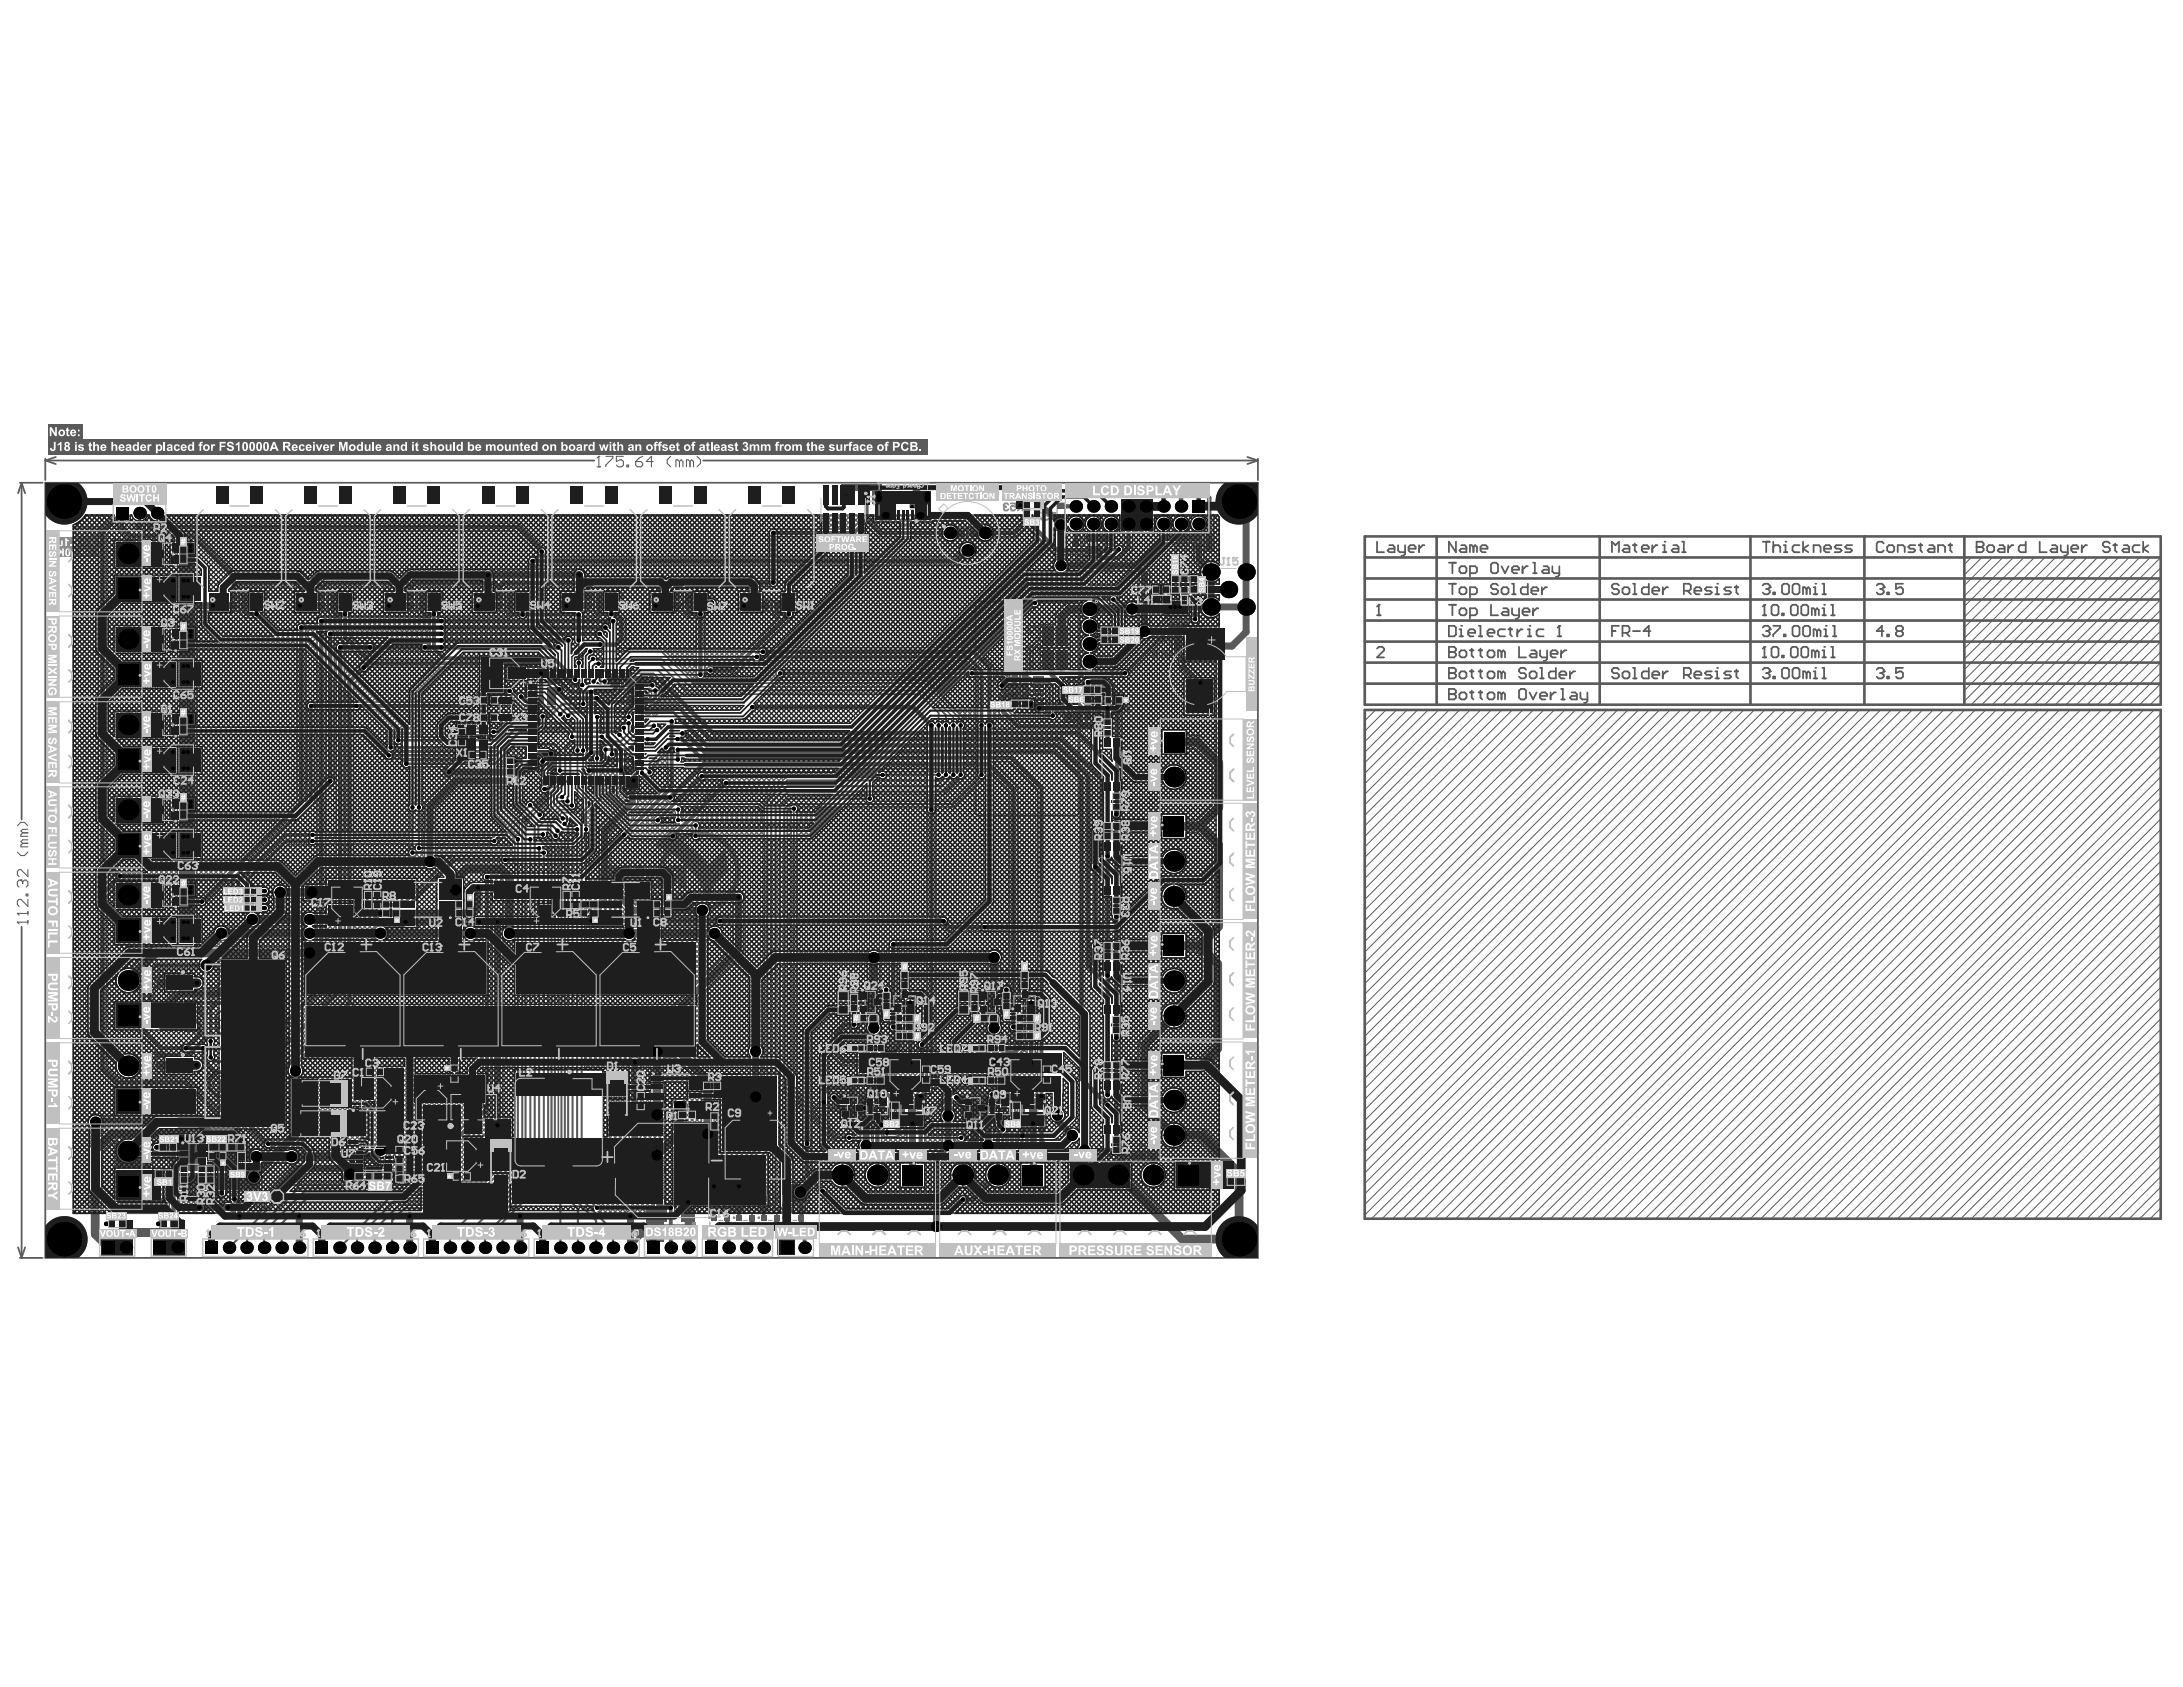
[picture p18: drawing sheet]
<svg xmlns="http://www.w3.org/2000/svg" width="279mm" height="216mm" viewBox="0 0 279 216" stroke-linecap="round" stroke-linejoin="round" font-family="sans-serif">
<g fill="none" stroke="#5a5a5a" stroke-width=".13">
<path d="M252.3 71.3l-.9 .9M253.7 71.3l-2.3 2.3M255 71.3l-3.6 3.6M256.3 71.3l-4.9 5M257.7 71.3l-6.3 6.3M259 71.3l-7.6 7.7M260.4 71.3l-9 9M261.7 71.3l-10.3 10.4M263.1 71.3l-11.7 11.7M264.4 71.3l-13 13M265.8 71.3l-14.4 14.4M267.1 71.3l-15.7 15.7"/>
<path d="M268.5 71.3l-17.1 17.1M269.8 71.3l-18.4 18.4M271.2 71.3l-18.9 18.9M272.5 71.3l-18.8 18.9M273.9 71.3l-18.9 18.9M275.2 71.3l-18.9 18.9M276.5 74l-16.1 16.2M276.5 71.3l-18.8 18.9M276.5 78.1l-12.1 12.1M276.5 76.7l-13.4 13.5M276.5 72.7l-17.5 17.5M276.5 75.4l-14.8 14.8"/>
<path d="M276.5 79.4l-10.7 10.8M174.7 90.8v.1M176.1 90.8l-1.4 1.4M177.4 90.8l-2.7 2.8M178.8 90.8l-4.1 4.1M180.1 90.8l-5.4 5.5M181.4 90.8l-6.7 6.8M182.8 90.8l-8.1 8.2M184.1 90.8l-9.4 9.5M185.5 90.8l-10.8 10.9M186.8 90.8l-12.1 12.2M188.2 90.8l-13.5 13.5"/>
<path d="M189.5 90.8l-14.8 14.9M190.9 90.8l-16.2 16.2M192.2 90.8l-17.5 17.6M193.6 90.8l-18.9 18.9M194.9 90.8l-20.2 20.3M196.3 90.8l-21.6 21.6M197.6 90.8l-22.9 23M199 90.8l-24.3 24.3M200.3 90.8l-25.6 25.7M201.6 90.8l-26.9 27M203 90.8l-28.3 28.4M204.3 90.8l-29.6 29.7"/>
<path d="M205.7 90.8l-31 31M207 90.8l-32.3 32.4M208.4 90.8l-33.7 33.7M209.7 90.8l-35 35.1M211.1 90.8l-36.4 36.4M212.4 90.8l-37.7 37.8M213.8 90.8l-39.1 39.1M215.1 90.8l-40.4 40.5M216.5 90.8l-41.8 41.8M217.8 90.8l-43.1 43.2M219.2 90.8l-44.5 44.5M220.5 90.8l-45.8 45.9"/>
<path d="M221.8 90.8l-47.1 47.2M223.2 90.8l-48.5 48.5M224.5 90.8l-49.8 49.9M225.9 90.8l-51.2 51.2M227.2 90.8l-52.5 52.6M228.6 90.8l-53.9 53.9M229.9 90.8l-55.2 55.3M231.3 90.8l-56.6 56.6M232.6 90.8l-57.9 58M234 90.8l-59.3 59.3M235.3 90.8l-60.6 60.7M236.7 90.8l-62 62"/>
<path d="M238 90.8l-63.3 63.4M239.4 90.8l-64.7 64.7M240.7 90.8l-65.2 65.2M242 90.8l-65.1 65.2M243.4 90.8l-65.2 65.2M244.7 90.8l-65.1 65.2M246.1 90.8l-65.2 65.2M247.4 90.8l-65.1 65.2M248.8 90.8l-65.2 65.2M250.1 90.8l-65.1 65.2M251.5 90.8l-65.2 65.2M252.8 90.8l-65.1 65.2"/>
<path d="M254.2 90.8l-65.2 65.2M255.5 90.8l-65.2 65.2M256.9 90.8l-65.2 65.2M258.2 90.8l-65.2 65.2M259.6 90.8l-65.2 65.2M260.9 90.8l-65.2 65.2M262.2 90.8l-65.1 65.2M263.6 90.8l-65.2 65.2M264.9 90.8l-65.1 65.2M266.3 90.8l-65.2 65.2M267.6 90.8l-65.1 65.2M269 90.8l-65.2 65.2"/>
<path d="M270.3 90.8l-65.1 65.2M271.7 90.8l-65.2 65.2M273 90.8l-65.1 65.2M274.4 90.8l-65.2 65.2M275.7 90.8l-65.2 65.2M276.5 83.5l-6.7 6.7M276.5 91.4l-64.6 64.6M276.5 80.8l-9.4 9.4M276.5 84.8l-5.3 5.4M276.5 94.1l-61.9 61.9M276.5 88.8l-1.3 1.4M276.5 82.1l-8 8.1"/>
<path d="M276.5 95.4l-60.6 60.6M276.5 86.1l-4 4.1M276.5 92.7l-63.3 63.3M276.5 99.4l-56.5 56.6M276.5 87.5l-2.6 2.7M276.5 98.1l-57.9 57.9M276.5 96.7l-59.2 59.3M276.5 107.5l-48.4 48.5M276.5 115.6l-40.4 40.4M276.5 106.2l-49.8 49.8M276.5 111.6l-44.4 44.4M276.5 100.8l-55.2 55.2"/>
<path d="M276.5 114.2l-41.7 41.8M276.5 108.9l-47.1 47.1M276.5 118.3l-37.7 37.7M276.5 110.2l-45.8 45.8M276.5 103.5l-52.5 52.5M276.5 104.8l-51.1 51.2M276.5 112.9l-43.1 43.1M276.5 116.9l-39 39.1M276.5 119.6l-36.3 36.4M276.5 102.1l-53.8 53.9M276.5 123.7l-32.3 32.3M276.5 135.8l-20.2 20.2"/>
<path d="M276.5 126.4l-29.6 29.6M276.5 131.7l-24.2 24.3M276.5 137.1l-18.8 18.9M276.5 139.8l-16.1 16.2M276.5 130.4l-25.6 25.6M276.5 138.5l-17.5 17.5M276.5 134.4l-21.5 21.6M276.5 121l-35 35M276.5 125l-30.9 31M276.5 122.3l-33.6 33.7M276.5 127.7l-28.2 28.3M276.5 129.1l-26.9 26.9"/>
<path d="M276.5 133.1l-22.9 22.9M276.5 146.5l-9.4 9.5M276.5 142.5l-13.4 13.5M276.5 147.9l-8 8.1M276.5 149.2l-6.7 6.8M276.5 154.6l-1.3 1.4M276.5 145.2l-10.7 10.8M276.5 141.2l-14.8 14.8M276.5 143.9l-12.1 12.1M276.5 150.6l-5.4 5.4M276.5 151.9l-4 4.1M276.5 153.3l-2.7 2.7"/>
</g>
<g fill="none" stroke="#5a5a5a" stroke-width=".34">
<path d="M174.7 71.3h101.8M174.7 76.7h101.8M174.7 68.7h101.8v21.5h-101.8zM174.7 74h101.8M174.7 79.4h101.8M183.9 68.7v21.5M204.7 68.7v21.5M224 68.7v21.5M238.6 68.7v21.5M251.4 68.7v21.5M174.7 84.8h101.8M174.7 82.1h101.8"/>
<path d="M174.7 87.5h101.8M174.7 90.9h101.8v65.1h-101.8z"/>
</g>
<g fill="none" stroke="#5a5a5a" stroke-width=".22">
<path d="M176.2 69.3v1.4h.9M176.2 78.7h.5M176.5 77.4h.1M176.5 77.4v1.3M176.5 77.4l-.3 .2M177.8 69.8h.5l.2 .2v.7h-.7l-.2-.3 .2-.2h.7M178.9 69.8v.6l.3 .3h.6M179.8 69.8v1.1l-.2 .2h-.2M180.3 70.2h.9v-.2l-.2-.2h-.5l-.2 .2v.4l.2 .3h.5M181.6 69.8v.9M182.3 69.8h-.2l-.5 .4M185.4 74.7h.9"/>
<path d="M185.4 77.4h.9M185.4 72h.9M185.9 72v1.4M185.9 74.7v1.4M185.9 77.4v1.3M186.3 69.3v1.4l-.9-1.4v1.4M186.8 75.4l.2-.2h.5l.2 .2v.4l-.2 .3h-.5l-.2-.3zM186.8 72.7l.2-.2h.5l.2 .2v.4l-.2 .3h-.5l-.2-.3zM186.8 78.1l.2-.3h.5l.2 .3v.4l-.2 .2h-.5l-.2-.2zM187 69.8h.5l.2 .2v.7h-.7l-.2-.3 .2-.2h.7M188.1 76.1h.7l.2-.3v-.4l-.2-.2h-.7v1.3M188.1 73.4h.7l.2-.3v-.4l-.2-.2h-.7v1.3"/>
<path d="M188.1 78.7h.7l.2-.2v-.4l-.2-.3h-.7v1.4M188.6 70l-.2-.2h-.3v.9M188.6 70l.2-.2 .2 .2v.7M188.6 70v.7M189.5 70.2h.9v-.2l-.2-.2h-.5l-.2 .2v.4l.2 .3h.5M190.8 72.2l.3-.2h.4l.2 .2v.9l-.2 .3h-.4l-.3-.3zM190.8 77.4v1.3h.9M191.7 74.9l-.2-.2h-.4l-.3 .2v.3l.3 .2h.4l.2 .2v.2l-.2 .3h-.4l-.3-.3M192.2 72.5l.4 .9 .5-.9M192.4 75.2h.5l.2 .2v.4l-.2 .3h-.5l-.2-.3v-.4zM192.4 77.8h.5l.2 .3v.6h-.7l-.2-.2 .2-.2h.7M193.5 74.7h.2v1.4"/>
<path d="M193.5 76.1h.5M193.5 77.8v.7l.2 .2h.7M193.5 72.9h.9v-.2l-.2-.2h-.5l-.2 .2v.4l.2 .3h.5M194.4 77.8v1.2l-.2 .2h-.2M194.9 78.3h.9v-.2l-.3-.3h-.4l-.2 .3v.4l.2 .2h.4M194.9 72.5v.9M195.5 74.7v1.4h-.6l-.3-.3v-.4l.3-.2h.6M195.5 72.5h-.2l-.4 .4M196 75.6h.9v-.2l-.2-.2h-.5l-.2 .2v.4l.2 .3h.5M196.2 77.8v.9M196.2 72h.2v1.4M196.2 73.4h.5"/>
<path d="M196.9 77.8h-.2l-.5 .5M197.3 75.2v.9M197.6 72.5h.4l.2 .2v.7h-.6l-.3-.3 .3-.2h.6M198 75.2h-.2l-.5 .4M198.7 72.5v.6l.2 .3h.7M199.6 72.5v1.1l-.2 .2h-.3M206.3 70.7v-1.4l.5 .5 .4-.5v1.4M207.2 74.9l-.2-.2h-.5l-.2 .2v.3l.2 .2h.5l.2 .2v.2l-.2 .3h-.5l-.2-.3M207.7 75.4l.2-.2h.4l.3 .2v.4l-.3 .3h-.4l-.2-.3zM207.9 69.8h.4l.3 .2v.7h-.7l-.2-.3 .2-.2h.7M209 74.7h.2v1.4M209 76.1h.5"/>
<path d="M209 69.8h.5M209.2 69.5v.9l.3 .3M210.1 70.2h.9v-.2l-.2-.2h-.4l-.3 .2v.4l.3 .3h.4M211 74.7v1.4h-.6l-.3-.3v-.4l.3-.2h.6M211.5 75.6h.9v-.2l-.3-.2h-.4l-.2 .2v.4l.2 .3h.4M211.5 69.8v.9M212.1 69.8h-.2l-.4 .4M212.8 75.2v.9M212.8 70.7h.5M212.8 69.8h.2v.9M213 69.3h.1M213.5 75.2h-.2l-.5 .4"/>
<path d="M214.2 69.8h.4l.2 .2v.7h-.6l-.3-.3 .3-.2h.6M215.3 69.3h.2v1.4M215.3 70.7h.4M215.5 75.6h.7l.2-.2v-.5l-.2-.2h-.7v1.4M216 75.6l.4 .5M216.9 75.6h.9v-.2l-.3-.2h-.4l-.2 .2v.4l.2 .3h.4M219.1 75.2h-.7l-.2 .2 .2 .2h.5l.2 .2-.2 .3h-.7M219.6 76.1h.4M219.6 75.2h.2v.9M219.8 74.7h.1M221.6 75.2h-.7l-.2 .2 .2 .2h.4l.3 .2-.3 .3h-.6M222 75.2h.5"/>
<path d="M222.2 74.9v.9l.3 .3M225.6 74.9l.2-.2h.5l.2 .2v.3M225.6 69.3h.9M225.6 78.7h.5M225.8 77.4h.1M225.8 77.4v1.3M225.8 77.4l-.2 .2M226.1 75.4h.2M226.1 69.3v1.4M226.3 75.4l.2 .2v.2l-.2 .3h-.5l-.2-.3M226.5 75.2h.1M226.5 75.2l-.2 .2"/>
<path d="M226.7 77.6l.3-.2h.4l.2 .2v.9l-.2 .2h-.4l-.3-.2zM227 75.8h.2v.3h-.2zM227 70l.2-.2h.4l.3 .2v.7M227 69.3v1.4M228.1 74.9l.2-.2h.5l.2 .2v.9l-.2 .3h-.5l-.2-.3zM228.1 78.5h.2v.2h-.2zM228.3 70.7h.5M228.3 69.8h.2v.9M228.5 69.3h.1M229.2 77.6l.2-.2h.5l.2 .2v.9l-.2 .2h-.5l-.2-.2zM229.4 74.9l.2-.2h.5l.2 .2v.9l-.2 .3h-.5l-.2-.3zM230.3 69.8h-.7l-.2 .2v.4l.2 .3h.7"/>
<path d="M230.5 77.6l.3-.2h.4l.2 .2v.9l-.2 .2h-.4l-.3-.2zM230.8 69.3v1.4M231.2 75.4l-.2-.2h-.2v.9M231.2 75.4l.2-.2 .3 .2v.7M231.2 75.4v.7M231.4 69.8l-.6 .4 .6 .5M232.1 76.1h.5M232.1 75.2h.2v.9M232.1 70.7v-.9h.7l.2 .2v.7M232.3 74.7h.1M232.3 78.1l-.2-.3h-.2v.9M232.3 78.1v.6"/>
<path d="M232.3 78.1l.3-.3 .2 .3v.6M233.2 74.7h.3v1.4M233.2 76.1h.5M233.2 78.7h.5M233.2 77.8h.3v.9M233.5 77.4h.1M233.5 70.2h.9v-.2l-.3-.2h-.4l-.2 .2v.4l.2 .3h.4M234.4 78.7h.4M234.4 77.4h.2v1.3M235.7 69.8h-.7l-.2 .2 .2 .2h.5l.2 .2-.2 .3h-.7M237.1 69.8h-.7l-.2 .2 .2 .2h.4l.3 .2-.3 .3h-.6M240.2 74.9l.2-.2h.5l.2 .2v.3"/>
<path d="M240.6 75.4h.3M240.9 75.4l.2 .2v.2l-.2 .3h-.5l-.2-.3M241.1 75.2h.1M241.1 69.5l-.2-.2h-.5l-.2 .2v.9l.2 .3h.5l.2-.3M241.1 75.2l-.2 .2M241.5 75.8h.3v.3h-.3zM241.5 70l.3-.2h.4l.2 .2v.4l-.2 .3h-.4l-.3-.3zM242.9 70.7v-.9h.7l.2 .2v.7M243.6 74.7h-.9v.7l.4-.2h.2l.3 .2v.4l-.3 .3h-.4l-.2-.3M245.1 69.8h-.6l-.3 .2 .3 .2h.4l.2 .2-.2 .3h-.7M245.6 69.8h.4M245.8 69.5v.9l.2 .3"/>
<path d="M246.9 69.8h.5l.2 .2v.7h-.7l-.2-.3 .2-.2h.7M248 70.7v-.9h.7l.2 .2v.7M249.4 69.8h.4M249.6 69.5v.9l.2 .3M253 70h.1M253 69.3h.7l.2 .2v.3l-.2 .2 .2 .2v.2l-.2 .3h-.7zM253 70h.7M254.3 70l.3-.2h.4l.2 .2v.4l-.2 .3h-.4l-.3-.3zM255.9 69.8h.5l.2 .2v.7h-.7l-.2-.3 .2-.2h.7M257 69.8v.9M257.7 69.8h-.2l-.5 .4M259.3 69.3v1.4h-.7l-.2-.3v-.4l.2-.2h.7"/>
<path d="M261.1 69.3v1.4h.9M262.6 69.8h.5l.2 .2v.7h-.7l-.2-.3 .2-.2h.7M263.8 69.8v.6l.2 .3h.7M264.7 69.8v1.1l-.3 .2h-.2M265.1 70.2h.9v-.2l-.2-.2h-.5l-.2 .2v.4l.2 .3h.5M266.4 69.8v.9M267.1 69.8h-.2l-.5 .4M270 69.5l-.2-.2h-.4l-.3 .2v.3l.3 .2h.4l.2 .2v.2l-.2 .3h-.4l-.3-.3M270.5 69.8h.4M270.7 69.5v.9l.2 .3M271.8 69.8h.5l.2 .2v.7h-.7l-.2-.3 .2-.2h.7M273.9 69.8h-.7l-.2 .2v.4l.2 .3h.7"/>
<path d="M274.3 69.3v1.4M275 69.8l-.7 .4 .7 .5M176.2 83l.3-.2h.4l.2 .2v.2l-.9 .9h.9M185.4 88.8h.1M185.4 83.5h.1M185.4 80.1h.7l.2 .2v.9l-.2 .2h-.7zM185.4 82.8h.7l.2 .2v.2l-.2 .3 .2 .2v.2l-.2 .2h-.7zM185.4 88.2h.7l.2 .2v.2l-.2 .2 .2 .3v.2l-.2 .2h-.7zM185.4 88.8h.7M185.4 83.5h.7M186.8 81.4h.4M186.8 80.5h.2v.9"/>
<path d="M186.8 83.5l.2-.3h.5l.2 .3v.4l-.2 .2h-.5l-.2-.2zM186.8 88.8l.2-.2h.5l.2 .2v.5l-.2 .2h-.5l-.2-.2zM187 80.1h.1M187.9 81h.9v-.2l-.2-.3h-.5l-.2 .3v.4l.2 .2h.5M188.1 83.2h.5M188.1 88.6h.5M188.4 83v.9l.2 .2M188.4 88.4v.9l.2 .2M189.3 81.4h.4M189.3 80.1h.2v1.3M189.3 83.2h.4M189.3 88.6h.4"/>
<path d="M189.5 83v.9l.2 .2M189.5 88.4v.9l.2 .2M190.4 81h.9v-.2l-.2-.3h-.5l-.2 .3v.4l.2 .2h.5M190.4 83.5l.2-.3h.5l.2 .3v.4l-.2 .2h-.5l-.2-.2zM190.4 88.8l.2-.2h.5l.2 .2v.5l-.2 .2h-.5l-.2-.2zM192.2 83.5l-.2-.3h-.3v.9M192.2 88.8l-.2-.2h-.3v.9M192.2 83.5v.6M192.2 88.8v.7M192.2 83.5l.2-.3 .2 .3v.6M192.2 88.8l.2-.2 .2 .2v.7M192.6 80.5h-.6l-.3 .3v.4l.3 .2h.6"/>
<path d="M193.1 80.5h.4M193.3 80.3v.9l.2 .2M194.2 80.5v.9M194.4 82.8v1.3h.9M194.4 88.4l.2-.2h.5l.2 .2v.9l-.2 .2h-.5l-.2-.2zM194.9 80.5h-.3l-.4 .5M195.5 81.4h.5M195.5 80.5h.3v.9M195.8 80.1h.1M195.8 88.6l.4 .9 .5-.9M196 83.2h.4l.3 .3v.6h-.7l-.2-.2 .2-.2h.7M197.1 89.1h.9v-.3l-.2-.2h-.5l-.2 .2v.5l.2 .2h.5"/>
<path d="M197.1 83.2v.7l.2 .2h.7M197.6 80.5h-.7l-.2 .3v.4l.2 .2h.7M198 83.2v1.2l-.2 .2h-.2M198.5 83.7h.9v-.2l-.3-.3h-.4l-.2 .3v.4l.2 .2h.4M198.5 88.6v.9M199.1 88.6h-.2l-.4 .5M199.4 81.4h.4M199.6 80.1h.1M199.6 80.1v1.3M199.6 80.1l-.2 .2M199.8 89.5h.5M199.8 88.2h.2v1.3"/>
<path d="M199.8 83.2v.9M200.5 83.2h-.2l-.5 .5M201.2 88.6h.4l.2 .2v.7h-.6l-.3-.2 .3-.2h.6M202.3 88.6v.7l.2 .2h.7M203.2 88.6v1.1l-.3 .3h-.2M206.3 80.8h.5M207.2 80.1h-.9v1.3M207.2 85.7l-.2-.2h-.5l-.2 .2v.2l.2 .2h.5l.2 .3v.2l-.2 .2h-.5l-.2-.2M207.7 81h.6l.3-.2v-.5l-.3-.2h-.6v1.3M207.7 86.1l.2-.2h.4l.3 .2v.5l-.3 .2h-.4l-.2-.2zM208.1 81l.5 .4M209 85.5h.2v1.3"/>
<path d="M209 80.8h.9M209 86.8h.5M211 85.5v1.3h-.6l-.3-.2v-.5l.3-.2h.6M211.2 80.8h-.8l.6-.7v1.3M211.5 86.4h.9v-.3l-.3-.2h-.4l-.2 .2v.5l.2 .2h.4M212.8 85.9v.9M213.5 85.9h-.2l-.5 .5M215.5 86.4h.7l.2-.3v-.4l-.2-.2h-.7v1.3M216 86.4l.4 .4M216.9 86.4h.9v-.3l-.3-.2h-.4l-.2 .2v.5l.2 .2h.4M219.1 85.9h-.7l-.2 .2 .2 .3h.5l.2 .2-.2 .2h-.7M219.6 85.9h.2v.9"/>
<path d="M219.6 86.8h.4M219.8 85.5h.1M221.6 85.9h-.7l-.2 .2 .2 .3h.4l.3 .2-.3 .2h-.6M222 85.9h.5M222.2 85.7v.9l.3 .2M225.6 80.3l.2-.2h.5l.2 .2v.2M225.6 85.7l.2-.2h.5l.2 .2v.2M225.6 84.1h.5M225.8 82.8h.1M225.8 82.8v1.3M225.8 82.8l-.2 .2M226.1 80.8h.2"/>
<path d="M226.1 86.1h.2M226.3 80.8l.2 .2v.2l-.2 .2h-.5l-.2-.2M226.3 86.1l.2 .3v.2l-.2 .2h-.5l-.2-.2M226.5 80.5h.1M226.5 85.9h.1M226.5 80.5l-.2 .3M226.5 85.9l-.2 .2M226.7 83l.3-.2h.4l.2 .2v.9l-.2 .2h-.4l-.3-.2zM227 80.1h.9v.2l-.9 .9v.2M227 86.6h.2v.2h-.2zM228.1 85.7l.2-.2h.5l.2 .2v.9l-.2 .2h-.5l-.2-.2zM228.1 83.9h.2v.2h-.2z"/>
<path d="M228.3 81.2h.2v.2h-.2zM229.2 83l.2-.2h.5l.2 .2v.9l-.2 .2h-.5l-.2-.2zM229.4 85.7l.2-.2h.5l.2 .2v.9l-.2 .2h-.5l-.2-.2zM229.4 80.3l.2-.2h.5l.2 .2v.9l-.2 .2h-.5l-.2-.2zM230.5 83l.3-.2h.4l.2 .2v.9l-.2 .2h-.4l-.3-.2zM230.8 80.3l.2-.2h.4l.3 .2v.9l-.3 .2h-.4l-.2-.2zM231.2 86.1l.2-.2 .3 .2v.7M231.2 86.1l-.2-.2h-.2v.9M231.2 86.1v.7M232.1 86.8h.5M232.1 85.9h.2v.9M232.3 85.5h.1"/>
<path d="M232.3 83.5l-.2-.3h-.2v.9M232.3 83.5v.6M232.3 83.5l.3-.3 .2 .3v.6M232.6 80.8l-.3-.3h-.2v.9M232.6 80.8v.6M232.6 80.8l.2-.3 .2 .3v.6M233.2 85.5h.3v1.3M233.2 86.8h.5M233.2 84.1h.5M233.2 83.2h.3v.9M233.5 82.8h.1M233.5 81.4h.4"/>
<path d="M233.5 80.5h.2v.9M233.7 80.1h.1M234.4 84.1h.4M234.4 82.8h.2v1.3M234.6 81.4h.4M234.6 80.1h.2v1.3M240.2 85.7l.2-.2h.5l.2 .2v.2M240.6 86.1h.3M240.9 86.1l.2 .3v.2l-.2 .2h-.5l-.2-.2M241.1 85.9h.1M241.1 80.8h-.9l.7-.7v1.3M241.1 85.9l-.2 .2"/>
<path d="M241.5 81.2h.3v.2h-.3zM241.5 86.6h.3v.2h-.3zM242.9 80.8l-.2 .2v.2l.2 .2h.4l.3-.2v-.2l-.3-.2M242.9 80.8h.4M242.9 80.8l-.2-.3v-.2l.2-.2h.4l.3 .2v.2l-.3 .3M243.6 85.5h-.9v.6l.4-.2h.2l.3 .2v.5l-.3 .2h-.4l-.2-.2"/>
</g>
<path d="M6.2 54.2h4.3v2h-4.3z" fill-rule="evenodd" fill="#5a5a5a"/>
<g fill="#fff">
<path d="M6.4 54.7h.2l.5 .7v-.7h.2v1.1h-.3l-.4-.7v.7h-.2z"/>
<path d="M8.5 54.8l.2-.1v.3h.2v.1h-.2v.5h.2v.2h-.1a.23 .23 0 0 1-.2 0 .23 .23 0 0 1-.1-.3v-.4h-.1z"/>
<path d="M7.7 55.4a.25 .25 0 0 0 .5 0 .25 .25 0 0 0-.5 0zM7.5 55.4a.43 .43 0 0 1 .8 0 .43 .43 0 0 1-.8 0z"/>
<path d="M9.2 55.2v.1h.3a.17 .17 0 0 0-.1-.2 .17 .17 0 0 0-.2 .1zM9 55.1l.3-.1 .3 .1 .2 .4h-.6l.1 .2h.1l.1-.2 .2 .1v.1l-.3 .1-.3-.1-.1-.2z"/>
<path d="M10 55h.2v.2h-.2zM10 55.6h.2v.2h-.2z"/>
</g>
<path d="M6.2 56.3h112.5v1.9h-112.5z" fill-rule="evenodd" fill="#5a5a5a"/>
<g fill="#fff">
<path d="M6.9 56.6h.2v.9a.37 .37 0 0 1-.4 .2 .37 .37 0 0 1-.3-.3l.2-.1a.15 .15 0 0 0 .2 .2 .15 .15 0 0 0 .1-.2z"/>
<path d="M7.4 56.8l.3-.2h.2v1.1h-.2v-.8l-.3 .1z"/>
<path d="M10.1 57l.2-.1a.36 .36 0 0 1 .4 .2l-.5-.1 .3 .2a.3 .3 0 0 1 .2 .4 .3 .3 0 0 1-.5 .1h-.1l-.1-.2 .2-.1 .1 .1a.13 .13 0 0 0 .2 .1 .13 .13 0 0 0 0-.2 .13 .13 0 0 0-.2 0 .26 .26 0 0 1-.3-.2 .26 .26 0 0 1 .1-.2z"/>
<path d="M11.4 56.7l.2-.1v.3h.2v.1h-.2v.5h.2l-.1 .2h-.2l-.1-.1v-.6h-.1z"/>
<path d="M11.9 56.6h.2v.4l.3-.2 .2 .2 .1 .7h-.2v-.5a.18 .18 0 0 0-.3-.2 .17 .17 0 0 0-.1 .3v.4h-.2z"/>
<path d="M14.3 56.6h.2v.4l.2-.2 .2 .1 .1 .8h-.2v-.5a.17 .17 0 0 0-.2-.2 .17 .17 0 0 0-.1 .3v.4h-.2z"/>
<path d="M18.9 56.9h.2v.1l.1-.2 .2 .1-.1 .2a.24 .24 0 0 0-.2 .1 .24 .24 0 0 0 0 .3v.2h-.2z"/>
<path d="M20.9 56.6h.3v1.1h-.3z"/>
<path d="M22.4 57l.2-.1a.35 .35 0 0 1 .4 .2l-.2 .1a.2 .2 0 0 0-.3-.1 .2 .2 0 0 0 0 .3 .16 .16 0 0 0 .1 .1 .16 .16 0 0 0 .2-.1h.2l-.1 .3h-.4l-.2-.1-.1-.4z"/>
<path d="M25.6 56.6h.4l-.1 .1h-.1l-.1 .1 .2 .1v.1h-.2v.7h-.2v-.7h-.1v-.1h.1z"/>
<path d="M27 56.9h.2v.1l.2-.2 .2 .1-.1 .2-.2-.1-.1 .1v.6h-.2z"/>
<path d="M28.1 56.6h.8v.2h-.6v.2h.5v.2h-.5v.5h-.2z"/>
<path d="M29.1 56.7l.2-.1 .3-.1 .3 .2v.2h-.2l-.1-.1a.16 .16 0 0 0-.2-.1 .16 .16 0 0 0-.1 .2l.5 .2 .1 .2a.45 .45 0 0 1-.2 .4 .45 .45 0 0 1-.5-.1l-.2-.3h.2l.2 .2a.19 .19 0 0 0 .3-.1 .19 .19 0 0 0-.3-.2 .33 .33 0 0 1-.3-.5z"/>
<path d="M30.2 56.8l.3-.2h.2v1.1h-.2v-.8l-.3 .1z"/>
<path d="M38.3 57l.3-.1a.38 .38 0 0 1 .4 .2l-.2 .1-.1-.2h-.1l-.1 .2a.18 .18 0 0 0 .1 .3 .18 .18 0 0 0 .2-.1h.2l-.1 .3h-.5l-.2-.4z"/>
<path d="M40.4 56.9h.2l.2 .5 .3-.5h.2l-.4 .8h-.2z"/>
<path d="M42.3 56.9h.2v.1l.1-.2 .2 .1v.2a.24 .24 0 0 0-.3 .3v.3h-.2z"/>
<path d="M43.4 56.6h.3l.2 .7 .2-.7h.4v1.1h-.2v-.9l-.3 .9h-.2l-.2-.9v.9h-.2z"/>
<path d="M46.7 56.9h.2v.4a.18 .18 0 0 0 .1 .3 .18 .18 0 0 0 .2-.3v-.4h.2v.8h-.2v-.1l-.2 .1h-.2l-.1-.2z"/>
<path d="M47.7 56.6h.2v1.1h-.2z"/>
<path d="M50.3 56.9h.2v.1l.3-.2 .3 .2v.7h-.2v-.4a.18 .18 0 0 0-.2-.3 .18 .18 0 0 0-.1 .3v.4h-.3z"/>
<path d="M53.2 56.7l.2-.1v.3h.2v.1h-.2v.5h.2v.2h-.3l-.1-.1v-.6h-.1z"/>
<path d="M54.2 57l.2-.1a.36 .36 0 0 1 .5 .2h-.2l-.1-.1a.1 .1 0 0 0-.2 0 .1 .1 0 0 0 0 .1l.2 .1a.29 .29 0 0 1 .2 .4 .29 .29 0 0 1-.4 .1l-.3-.2 .2-.1 .1 .2a.12 .12 0 0 0 .2 0 .12 .12 0 0 0 0-.2 .12 .12 0 0 0-.2 0l-.1-.1a.25 .25 0 0 1-.1-.3z"/>
<path d="M55.1 56.6h.2v.4l.2-.2 .3 .1v.8h-.2v-.5a.17 .17 0 0 0-.2-.2 .17 .17 0 0 0-.1 .3v.4h-.2z"/>
<path d="M57 56.9h.3v.3a.2 .2 0 0 0 0 .3 .2 .2 0 0 0 .3 0 .2 .2 0 0 0 0-.3v-.3h.2v.8h-.2v-.1l-.2 .1h-.2l-.2-.2z"/>
<path d="M58 56.6h.2v1.1h-.2z"/>
<path d="M62.2 56.9h.2v.1l.4-.1a.25 .25 0 0 0 .4-.1 .27 .27 0 0 1 .2 .4v.5h-.2v-.5a.16 .16 0 0 0-.2-.2 .16 .16 0 0 0-.1 .3v.4h-.2v-.5a.17 .17 0 0 0-.2-.2 .17 .17 0 0 0-.1 .3v.4h-.2z"/>
<path d="M64.6 56.9h.2v.4a.2 .2 0 0 0 .1 .2 .2 .2 0 0 0 .3 0 .2 .2 0 0 0 0-.3v-.3h.2v.8h-.2v-.1l-.2 .1h-.2l-.2-.1z"/>
<path d="M65.6 56.9h.2v.1l.3-.2 .2 .2 .1 .7h-.3v-.5a.17 .17 0 0 0-.2-.1 .17 .17 0 0 0-.1 .2v.4h-.2z"/>
<path d="M66.6 56.7l.2-.1v.3h.2v.1h-.2v.5h.2v.2h-.1a.22 .22 0 0 1-.3 0 .22 .22 0 0 1 0-.3v-.4h-.1z"/>
<path d="M70.4 56.9h.2v.1l.3-.2 .2 .2 .1 .7h-.2v-.4a.18 .18 0 0 0-.2-.3 .18 .18 0 0 0-.1 .3v.4h-.3z"/>
<path d="M74.7 56.9h.2v.1l.2-.2 .2 .1-.1 .2h-.1a.21 .21 0 0 0-.2 .1 .21 .21 0 0 0 0 .2v.3h-.2z"/>
<path d="M76.7 56.9h.2l.1 .5 .2-.5h.2l.1 .5 .2-.5h.2l-.3 .8h-.2l-.1-.5-.2 .5h-.2z"/>
<path d="M78.5 56.7l.2-.1v.3h.1v.1h-.1v.4v.1h.1v.2h-.2l-.1-.1v-.6h-.1z"/>
<path d="M79 56.6h.2v.4l.3-.2 .2 .1 .1 .8h-.3v-.4a.18 .18 0 0 0-.1-.3 .18 .18 0 0 0-.2 .3v.4h-.2z"/>
<path d="M81.3 56.9h.2v.1l.3-.2 .3 .2v.7h-.2l-.1-.7-.2 .1-.1 .6h-.2z"/>
<path d="M83.8 56.6h.4v.1h-.2v.2h.1v.1h-.1v.7h-.2v-.7h-.2z"/>
<path d="M84.3 56.6h.4v.1h-.2v.2h.2v.1h-.2v.7h-.2v-.7h-.1v-.1h.1z"/>
<path d="M84.8 56.9l.3-.1a.3 .3 0 0 1 .4 .3l-.5-.1v.1l.2 .1a.28 .28 0 0 1 .2 .4 .28 .28 0 0 1-.4 .1h-.2l-.1-.2 .3-.1v.1a.12 .12 0 0 0 .2 .1 .12 .12 0 0 0 .1-.2 .12 .12 0 0 0-.2 0l-.2-.1a.24 .24 0 0 1-.1-.4z"/>
<path d="M86.6 56.7l.2-.1v.3h.2v.1h-.2v.4l.1 .1h.1l-.1 .2h-.2l-.1-.1v-.6h-.1z"/>
<path d="M88.6 56.6h.4v.1h-.2v.2h.2v.1h-.2v.7h-.2v-.7h-.1v-.1h.1z"/>
<path d="M90.5 56.7l.2-.1v.3h.1v.1h-.1v.5h.1v.2h-.2l-.1-.1v-.6h-.2z"/>
<path d="M91 56.6h.2v1.1h-.2z"/>
<path d="M93.2 57l.4-.2 .1 .1 .2 .2h-.2l-.1-.1a.13 .13 0 0 0-.2 0 .13 .13 0 0 0 0 .2 .13 .13 0 0 0 .2 0 .3 .3 0 0 1 .3 .4 .3 .3 0 0 1-.5 .1h-.2l-.1-.2 .2-.1 .1 .1a.13 .13 0 0 0 .2 .1 .13 .13 0 0 0 .1-.2 .13 .13 0 0 0-.2 0 .27 .27 0 0 1-.3-.4z"/>
<path d="M94.1 56.7l.2-.1v.3h.2v.1h-.2v.5h.2l-.1 .2h-.3v-.7h-.1z"/>
<path d="M95.1 56.6h.4h.2v.2l-.1 .3a.36 .36 0 0 1 0 .6 .36 .36 0 0 1-.6-.2l.2-.1a.17 .17 0 0 0 .3 .1 .17 .17 0 0 0 0-.3 .17 .17 0 0 0-.2 0l.1-.2a.15 .15 0 0 0 .1-.2 .15 .15 0 0 0-.2-.1 .15 .15 0 0 0-.1 .2l-.2-.1z"/>
<path d="M95.9 56.9h.3v.1l.3-.1a.17 .17 0 0 0 .2 .1 .17 .17 0 0 0 .1-.1 .27 .27 0 0 1 .4 .3v.5h-.2v-.5a.16 .16 0 0 0-.2-.2 .16 .16 0 0 0-.1 .3v.4h-.2v-.5a.17 .17 0 0 0-.2-.2 .17 .17 0 0 0-.1 .3v.4h-.3z"/>
<path d="M97.4 56.9h.2v.1l.3-.1a.21 .21 0 0 0 .4-.1l.3 .2v.7h-.2v-.5a.16 .16 0 0 0-.2-.2 .16 .16 0 0 0-.1 .3v.4h-.2v-.5a.15 .15 0 0 0-.2-.2 .15 .15 0 0 0-.1 .2v.5h-.2z"/>
<path d="M99.3 56.6l.2-.1 .2 .1v.1l-.2 .1v.1h.2v.1h-.2v.7h-.2v-.7h-.1v-.1h.1z"/>
<path d="M99.8 56.9h.2v.1l.2-.2 .1 .1v.2h-.1a.21 .21 0 0 0-.2 .1 .21 .21 0 0 0 0 .2v.3h-.2z"/>
<path d="M101.4 56.9h.2v.1l.4-.1a.21 .21 0 0 0 .3-.1l.3 .2v.7h-.2v-.5a.16 .16 0 0 0-.2-.2 .16 .16 0 0 0-.1 .3v.4h-.2v-.5a.15 .15 0 0 0-.2-.2 .15 .15 0 0 0-.1 .2v.5h-.2z"/>
<path d="M103.3 56.7l.2-.1v.3h.2v.1h-.2v.5h.2l-.1 .2h-.2l-.1-.1v-.6h-.1z"/>
<path d="M103.8 56.6h.3v.4l.2-.2 .2 .2 .1 .7h-.2v-.4a.18 .18 0 0 0-.2-.3 .18 .18 0 0 0-.1 .3v.4h-.3z"/>
<path d="M106.2 56.9l.2-.1a.31 .31 0 0 1 .4 .3h-.2l-.1-.1a.12 .12 0 0 0-.1 0 .12 .12 0 0 0-.1 .1l.2 .1a.3 .3 0 0 1 .3 .4 .3 .3 0 0 1-.5 .1l-.2-.2 .2-.1 .1 .1a.12 .12 0 0 0 .2 .1 .12 .12 0 0 0 0-.2 .12 .12 0 0 0-.2 0l-.2-.1a.23 .23 0 0 1 0-.4z"/>
<path d="M107 56.9h.3v.4a.19 .19 0 0 0 .2 .3 .21 .21 0 0 0 .1-.4v-.3h.2v.8h-.2v-.1l-.2 .1h-.3z"/>
<path d="M108 56.9h.2v.1l.2-.2 .2 .1-.1 .2h-.1a.21 .21 0 0 0-.2 .1 .21 .21 0 0 0 0 .2v.3h-.2z"/>
<path d="M108.7 56.6h.4v.1h-.2v.2h.2v.1h-.2v.7h-.2v-.7h-.1z"/>
<path d="M110.1 57l.3-.1a.38 .38 0 0 1 .4 .2l-.2 .1-.1-.2h-.1l-.1 .2a.18 .18 0 0 0 .1 .3 .18 .18 0 0 0 .2-.1h.2l-.1 .3h-.2h-.3l-.2-.4z"/>
<path d="M113.4 56.6h.4l-.1 .1h-.2v.2h.2v.1h-.2v.7h-.2v-.7h-.1z"/>
<path d="M115.5 56.7l.4-.2 .2 .1 .2 .2-.2 .1-.1-.1h-.3l-.1 .1v.3a.26 .26 0 0 0 .2 .3 .26 .26 0 0 0 .3-.2l.2 .1-.2 .3h-.4l-.2-.1-.2-.3z"/>
<path d="M117.7 57.5h.2v.2h-.2z"/>
<path d="M8.4 56.9a.15 .15 0 0 0 .3 0 .15 .15 0 0 0-.3 0zM8.4 57.4a.2 .2 0 0 0 .4 0 .2 .2 0 0 0-.4 0zM8.3 56.6h.3a.29 .29 0 0 1 .3 .1 .29 .29 0 0 1-.1 .4l.2 .1-.1 .4-.2 .1h-.4l-.1-.2v-.3l.2-.1-.2-.2z"/>
<path d="M9.6 56.6h.2v.2h-.2zM9.6 56.9h.2v.8h-.2z"/>
<path d="M13.1 57.1v.1h.3a.18 .18 0 0 0-.1-.2 .18 .18 0 0 0-.2 .1zM13 57l.3-.2 .3 .3v.3h-.5a.16 .16 0 0 0 .1 .1 .16 .16 0 0 0 .2 0h.2a.42 .42 0 0 1-.6 .1 .42 .42 0 0 1 0-.6z"/>
<path d="M15.4 57.1v.1h.3a.18 .18 0 0 0-.1-.2 .18 .18 0 0 0-.2 .1zM15.3 57l.3-.2 .3 .3v.3h-.5v.1h.5a.43 .43 0 0 1-.6 .1 .43 .43 0 0 1 0-.6z"/>
<path d="M16.3 57.4a.15 .15 0 0 0 .2 .2 .15 .15 0 0 0 .1-.2v-.1zM16.2 57l.3-.2 .3 .2 .1 .7h-.3v-.1l-.1 .1a.27 .27 0 0 1-.4-.2 .27 .27 0 0 1 .4-.3 .11 .11 0 0 0 .1-.1 .11 .11 0 0 0-.2-.1l-.1 .1h-.2z"/>
<path d="M17 57l.3-.2 .3 .2v-.4h.2v1.1h-.2v-.1l-.2 .1h-.3l-.1-.3zM17.2 57.1v.1a.22 .22 0 0 0 0 .3 .22 .22 0 0 0 .3 0 .22 .22 0 0 0 .1-.3l-.2-.2z"/>
<path d="M18.2 57v.2h.3a.17 .17 0 0 0-.1-.2 .17 .17 0 0 0-.2 0zM18 57l.4-.2 .3 .3v.3h-.5a.18 .18 0 0 0 .1 .1 .18 .18 0 0 0 .2 0h.2l-.3 .2h-.2l-.2-.1-.1-.4z"/>
<path d="M20 56.9h.2v.1l.3-.2 .3 .3-.1 .5-.4 .1-.1-.1v.4h-.2zM20.2 57.1v.1a.21 .21 0 0 0 0 .3 .21 .21 0 0 0 .3-.1l.1-.1a.2 .2 0 0 0-.1-.2 .2 .2 0 0 0-.3 0z"/>
<path d="M21.6 57.4a.15 .15 0 0 0 .2 .2 .15 .15 0 0 0 .1-.2v-.1zM21.4 57l.4-.2a.25 .25 0 0 1 .3 .4v.5h-.2v-.1l-.2 .1a.27 .27 0 0 1-.4-.3 .27 .27 0 0 1 .4-.2 .11 .11 0 0 0 .1-.2 .11 .11 0 0 0-.2 0v.1h-.2z"/>
<path d="M23.4 57l-.1 .2h.4a.17 .17 0 0 0-.1-.2 .17 .17 0 0 0-.2 0zM23.2 57l.3-.2 .4 .3v.3h-.6a.17 .17 0 0 0 .2 .1 .17 .17 0 0 0 .2 0h.2l-.3 .2h-.3l-.1-.1-.1-.4z"/>
<path d="M24.1 57l.3-.2 .2 .2v-.4h.2v1.1h-.2v-.1l-.3 .1-.2-.1-.1-.4zM24.2 57.3a.25 .25 0 0 0 .5 0 .25 .25 0 0 0-.5 0z"/>
<path d="M26.3 57.1l-.1 .1a.24 .24 0 0 0 .1 .3 .24 .24 0 0 0 .4-.1 .24 .24 0 0 0-.1-.3l-.2-.1zM26 57.3a.45 .45 0 0 1 .9 0 .45 .45 0 0 1-.9 0z"/>
<path d="M31.3 56.8l-.1 .4a.16 .16 0 0 0 0 .3 .16 .16 0 0 0 .3 0v-.5a.19 .19 0 0 0 0-.2 .19 .19 0 0 0-.2 0zM31.1 56.7l.2-.1h.3l.1 .3v.5a.38 .38 0 0 1-.5 .3 .38 .38 0 0 1-.2-.5z"/>
<path d="M32.2 56.7l-.1 .3 .1 .5h.2v-.5a.2 .2 0 0 0 0-.2 .2 .2 0 0 0-.2-.1zM32 56.7l.3-.1 .3 .2v.5l-.2 .4h-.2l-.2-.1-.1-.6z"/>
<path d="M33.1 56.8v.7a.22 .22 0 0 0 .2-.1 .22 .22 0 0 0 0-.2v-.2a.15 .15 0 0 0 0-.2 .15 .15 0 0 0-.2 0zM32.9 56.6h.3l.2 .1 .1 .3v.4a.37 .37 0 0 1-.5 .3 .37 .37 0 0 1-.2-.5z"/>
<path d="M34 56.8l-.1 .6a.16 .16 0 0 0 .2 .1 .16 .16 0 0 0 .1-.2v-.3a.15 .15 0 0 0 0-.2 .15 .15 0 0 0-.2 0zM33.8 56.6h.3l.2 .1 .1 .5-.1 .4-.1 .1h-.2l-.3-.2v-.5z"/>
<path d="M35.1 56.8l-.2 .4h.3zM34.9 56.6h.3l.5 1.1h-.3l-.1-.2h-.4l-.2 .2h-.2z"/>
<path d="M36.5 56.8v.2h.2a.16 .16 0 0 0 .2-.1 .16 .16 0 0 0-.2-.1zM36.2 56.6h.7l.2 .1v.3l-.2 .2 .4 .5h-.3l-.4-.5h-.1v.5h-.3z"/>
<path d="M37.6 57l-.1 .2h.4l-.1-.2zM37.4 57l.4-.2 .2 .2 .1 .4h-.6l.2 .2 .2-.1h.2l-.1 .2h-.4l-.2-.1-.1-.4z"/>
<path d="M39.4 57.1l-.1 .1h.4a.16 .16 0 0 0-.2-.2 .16 .16 0 0 0-.1 .1zM39.2 57l.3-.2 .2 .1 .2 .3v.2h-.6a.16 .16 0 0 0 .2 .2 .16 .16 0 0 0 .2-.1h.2l-.3 .2-.4-.1-.1-.4z"/>
<path d="M40.1 56.6h.2v.2h-.2zM40.1 56.9h.2v.8h-.2z"/>
<path d="M41.6 57v.2h.3a.17 .17 0 0 0-.1-.2 .17 .17 0 0 0-.2 0zM41.5 57l.3-.2 .3 .3v.3h-.5a.18 .18 0 0 0 .1 .1 .18 .18 0 0 0 .2 0h.2l-.3 .2h-.2l-.2-.1-.1-.4z"/>
<path d="M44.9 57.3a.23 .23 0 0 0 .4 0 .23 .23 0 0 0-.4 0zM44.6 57.3a.45 .45 0 0 1 .9 0 .45 .45 0 0 1-.9 0z"/>
<path d="M45.7 57l.3-.2 .2 .2v-.4h.3v1.1h-.2v-.1l-.4 .1-.2-.1v-.4zM45.9 57.1v.1a.22 .22 0 0 0 .2 .3 .22 .22 0 0 0 .1-.3l-.1-.2z"/>
<path d="M48.3 57.1v.1h.3a.16 .16 0 0 0-.1-.2 .16 .16 0 0 0-.2 .1zM48.2 57l.2-.2 .2 .1 .2 .3v.2h-.5a.16 .16 0 0 0 .1 .2 .16 .16 0 0 0 .2-.1h.2l-.3 .2-.4-.1v-.4z"/>
<path d="M49.6 57.4a.15 .15 0 0 0 .2 .2 .15 .15 0 0 0 .1-.2v-.1zM49.5 57l.3-.2a.25 .25 0 0 1 .3 .4l.1 .5h-.2l-.1-.1-.2 .1a.27 .27 0 0 1-.3-.3 .27 .27 0 0 1 .4-.2 .12 .12 0 0 0 .1-.2 .12 .12 0 0 0-.2 0l-.1 .1h-.2z"/>
<path d="M51.4 57l.3-.2 .2 .2v-.4h.2v1.1h-.2v-.1l-.4 .1-.1-.1-.1-.4zM51.5 57.3a.23 .23 0 0 0 .4 0 .23 .23 0 0 0-.4 0z"/>
<path d="M52.7 56.6h.3v.2h-.3zM52.7 56.9h.3v.8h-.3z"/>
<path d="M56.2 57.3a.25 .25 0 0 0 .5 0 .25 .25 0 0 0-.5 0zM56 57.3a.45 .45 0 0 1 .9 0 .45 .45 0 0 1-.9 0z"/>
<path d="M58.5 57l.3-.2 .2 .2v-.4h.2v1.1h-.2v-.1l-.3 .1-.2-.1-.1-.4zM58.7 57.1l-.1 .1a.22 .22 0 0 0 .3 .3 .22 .22 0 0 0 .1-.3l-.1-.2z"/>
<path d="M60.2 57.1h-.1a.22 .22 0 0 0 0 .4 .22 .22 0 0 0 .4-.1v-.1a.2 .2 0 0 0-.1-.2 .2 .2 0 0 0-.2 0zM59.9 56.6h.2v.4l.3-.2 .2 .2 .1 .3-.2 .4h-.2l-.2-.1v.1h-.2z"/>
<path d="M61.1 57.1l-.1 .1h.4a.16 .16 0 0 0-.1-.2 .16 .16 0 0 0-.2 .1zM60.9 57l.4-.2 .2 .2 .1 .4h-.6a.16 .16 0 0 0 .2 .2 .16 .16 0 0 0 .2-.1h.2a.43 .43 0 0 1-.6 .2 .43 .43 0 0 1-.1-.7z"/>
<path d="M63.9 57.1l-.1 .1a.24 .24 0 0 0 .1 .3 .24 .24 0 0 0 .4-.1 .24 .24 0 0 0-.1-.3l-.2-.1zM63.6 57.3a.45 .45 0 0 1 .9 0 .45 .45 0 0 1-.9 0z"/>
<path d="M67.4 57l-.1 .2h.3a.17 .17 0 0 0-.1-.2 .17 .17 0 0 0-.1 0zM67.2 57l.3-.2 .3 .2v.4h-.5l.1 .2 .2-.1h.2l-.1 .2h-.3l-.3-.1v-.4z"/>
<path d="M68 57l.3-.2 .3 .2v-.4h.2v1.1h-.2v-.1l-.2 .1h-.3l-.1-.3zM68.2 57.3a.23 .23 0 0 0 .4 0 .23 .23 0 0 0-.4 0z"/>
<path d="M69.6 57.3a.25 .25 0 0 0 .5 0 .25 .25 0 0 0-.5 0zM69.4 57.3a.44 .44 0 0 1 .8 0 .44 .44 0 0 1-.8 0z"/>
<path d="M72.1 57.1a.22 .22 0 0 0 0 .4 .22 .22 0 0 0 .3-.1v-.1a.2 .2 0 0 0 0-.2 .2 .2 0 0 0-.3 0zM71.8 56.6h.3v.4l.3-.2 .2 .2 .1 .5-.2 .2h-.3l-.2-.1v.1h-.2z"/>
<path d="M73 57.3a.25 .25 0 0 0 .5 0 .25 .25 0 0 0-.5 0zM72.8 57.3a.45 .45 0 0 1 .9 0 .45 .45 0 0 1-.9 0z"/>
<path d="M74 57.4a.15 .15 0 0 0 .2 .2 .15 .15 0 0 0 .1-.2v-.1zM73.8 57l.4-.2a.27 .27 0 0 1 .3 .4v.5h-.2v-.1l-.2 .1a.27 .27 0 0 1-.3-.3 .27 .27 0 0 1 .4-.2 .12 .12 0 0 0 0-.1 .12 .12 0 0 0-.1-.1 .12 .12 0 0 0-.1 .1h-.2z"/>
<path d="M75.4 57l.3-.2 .2 .2v-.4h.2v1.1h-.2v-.1l-.2 .1h-.2l-.1-.1-.1-.4zM75.5 57.1v.2a.21 .21 0 0 0 .3 .2 .21 .21 0 0 0 .1-.3 .18 .18 0 0 0-.2-.2 .18 .18 0 0 0-.2 .1z"/>
<path d="M78 56.6h.2v.2h-.2zM78 56.9h.2v.8h-.2z"/>
<path d="M80.6 57.4a.14 .14 0 0 0 .2 .2 .14 .14 0 0 0 .1-.2v-.1zM80.5 57l.3-.2 .3 .2 .1 .7h-.3v-.1l-.2 .1a.28 .28 0 0 1-.3-.3 .28 .28 0 0 1 .4-.2 .11 .11 0 0 0 .1-.1 .11 .11 0 0 0-.2-.1l-.1 .1h-.2z"/>
<path d="M83 57.1v.1a.24 .24 0 0 0 0 .3 .24 .24 0 0 0 .4-.1 .24 .24 0 0 0-.1-.3l-.2-.1zM82.7 57.3a.45 .45 0 0 1 .9 0 .45 .45 0 0 1-.9 0z"/>
<path d="M85.9 57.1v.1h.3a.17 .17 0 0 0-.1-.2 .17 .17 0 0 0-.2 .1zM85.7 57l.4-.1 .3 .3v.2h-.5a.16 .16 0 0 0 .1 .1 .16 .16 0 0 0 .2 0h.2l-.3 .2-.4-.1-.1-.3z"/>
<path d="M87.8 57.1v.1a.23 .23 0 0 0 0 .3 .23 .23 0 0 0 .3 0 .23 .23 0 0 0 0-.4l-.1-.1zM87.5 57.3a.45 .45 0 0 1 .9 0 .45 .45 0 0 1-.9 0z"/>
<path d="M89.7 57.4a.15 .15 0 0 0 .2 .2 .15 .15 0 0 0 .1-.2v-.1zM89.6 57l.4-.2a.27 .27 0 0 1 .2 .4l.1 .5h-.3v-.1l-.1 .1a.27 .27 0 0 1-.4-.2 .27 .27 0 0 1 .4-.3 .12 .12 0 0 0 0-.2 .12 .12 0 0 0-.2 .1h-.2z"/>
<path d="M91.6 57v.2h.3a.17 .17 0 0 0-.1-.2 .17 .17 0 0 0-.2 0zM91.5 57l.4-.1 .1 .1 .1 .2v.2h-.5a.17 .17 0 0 0 .1 .1 .17 .17 0 0 0 .2 0h.2l-.3 .2h-.2l-.2-.2-.1-.3z"/>
<path d="M92.5 57.4a.14 .14 0 0 0 .1 .2 .14 .14 0 0 0 .2-.2v-.1zM92.3 57l.4-.2 .3 .2v.7h-.2v-.1l-.2 .1a.27 .27 0 0 1-.4-.2 .27 .27 0 0 1 .4-.3 .12 .12 0 0 0 .1-.1 .12 .12 0 0 0-.1-.1 .12 .12 0 0 0-.1 .1h-.2z"/>
<path d="M100.7 57.1l-.1 .1a.23 .23 0 0 0 .1 .3 .23 .23 0 0 0 .3 0 .23 .23 0 0 0 0-.4l-.2-.1zM100.4 57.3a.44 .44 0 0 1 .8 0 .44 .44 0 0 1-.8 0z"/>
<path d="M105 57v.2h.3a.17 .17 0 0 0-.1-.2 .17 .17 0 0 0-.2 0zM104.9 57l.4-.1 .2 .3v.2h-.5v.1h.5a.43 .43 0 0 1-.6 .1 .43 .43 0 0 1 0-.6z"/>
<path d="M109.4 57.4a.14 .14 0 0 0 .1 .2 .14 .14 0 0 0 .1-.2v-.1zM109.2 57l.4-.2 .3 .2v.7h-.2v-.1l-.2 .1a.27 .27 0 0 1-.4-.3 .27 .27 0 0 1 .4-.2 .12 .12 0 0 0 .1-.1 .12 .12 0 0 0-.1-.1 .12 .12 0 0 0-.1 .1h-.3z"/>
<path d="M111.2 57.1l-.1 .1h.4a.16 .16 0 0 0-.1-.2 .16 .16 0 0 0-.2 .1zM111 57l.3-.2 .3 .2 .1 .4h-.6a.16 .16 0 0 0 .2 .2 .16 .16 0 0 0 .2-.1h.2a.43 .43 0 0 1-.7 .2 .43 .43 0 0 1 0-.7z"/>
<path d="M112.6 57.1l-.1 .1a.24 .24 0 0 0 .1 .3 .24 .24 0 0 0 .3-.1 .24 .24 0 0 0-.1-.3l-.1-.1zM112.2 57.3a.45 .45 0 0 1 .9 0 .45 .45 0 0 1-.9 0z"/>
<path d="M114.5 56.8v.3l.4-.1v-.2zM114.3 56.6h.5a.36 .36 0 0 1 .4 .3 .36 .36 0 0 1-.5 .4h-.2v.4h-.2z"/>
<path d="M116.8 56.7v.3h.2a.15 .15 0 0 0 .2-.1 .15 .15 0 0 0-.2-.2zM116.8 57.2v.3h.2a.17 .17 0 0 0 .2-.2 .17 .17 0 0 0-.2-.1zM116.5 56.6h.7l.2 .1v.2l-.2 .2 .2 .1 .1 .3-.2 .2h-.8z"/>
</g>
<g fill="none" stroke="#5a5a5a" stroke-width=".22">
<path d="M5.8 58.7v2.7M5.8 58.9l1.3 .5M5.8 58.9h70.3M7.1 58.5l-1.3 .4M90 58.9h71M159.7 58.5l1.3 .4M161 58.7v2.7M161 58.9l-1.3 .5M2.5 61.8h3M2.8 61.8l.4 1.3M2.8 61.8l-.5 1.3M2.8 61.8v43.1"/>
<path d="M5.8 61.8h155.2v99.2h-155.2zM124.9 77.2l.2-.2h12.8l.2 .2v26.9l-.2 .3h-12.8l-.2-.3zM185.4 86.1h.1M185.4 85.5h.7l.2 .2v.2l-.2 .2 .2 .3v.2l-.2 .2h-.7zM185.4 86.1h.7M186.8 86.1l.2-.2h.5l.2 .2v.5l-.2 .2h-.5l-.2-.2zM188.1 85.9h.5M188.4 85.7v.9l.2 .2M189.3 85.9h.4M189.5 85.7v.9l.2 .2M190.4 86.1l.2-.2h.5l.2 .2v.5l-.2 .2h-.5l-.2-.2zM192.2 86.1l-.2-.2h-.3v.9"/>
<path d="M192.2 86.1v.7M192.2 86.1l.2-.2 .2 .2v.7M195.3 85.7l-.2-.2h-.5l-.2 .2v.2l.2 .2h.5l.2 .3v.2l-.2 .2h-.5l-.2-.2M196 85.9h.4l.3 .2v.5l-.3 .2h-.4l-.2-.2v-.5zM197.1 86.8h.5M197.1 85.5h.2v1.3M199.1 85.5v1.3h-.6l-.3-.2v-.5l.3-.2h.6M199.6 86.4h.9v-.3l-.2-.2h-.5l-.2 .2v.5l.2 .2h.5M200.9 85.9v.9M201.6 85.9h-.2l-.5 .5M2.8 118.6v42.4M2.3 159.6l.5 1.4"/>
<path d="M3.2 159.6l-.4 1.4M2.5 161h3"/>
</g>
<g fill="none" stroke="#5a5a5a" stroke-width=".13">
<path d="M76.4 59.7h.5M76.6 58.4h.1M76.6 58.4v1.3M76.6 58.4l-.2 .2M77.5 58.4h.9v.2l-.9 .9v.2M79.8 58.4h-.9v.7l.4-.3h.3l.2 .3v.4l-.2 .2h-.5l-.2-.2M80.2 59.5h.3v.2h-.3zM81.4 59.1h.6l.3 .2v.2l-.3 .2h-.4l-.2-.2zM82.3 58.4l-.5 .2-.4 .5M83.6 59.1h-.9l.7-.7v1.3M85.8 58.4l-.4 .4v.5l.4 .4M87 59.1l-.3-.3h-.2v.9"/>
<path d="M87 59.1v.6M87 59.1l.2-.3 .2 .3v.6M88.3 59.1l-.2-.3h-.2v.9M88.3 59.1v.6M88.3 59.1l.2-.3 .3 .3v.6M89.2 58.4l.5 .4v.5l-.5 .4M2.2 118h.1M2.2 116.9h.1M2.2 118h1.4M2.2 118l.2 .2M2.2 116.9h1.4M2.2 116.9l.2 .2"/>
<path d="M2.2 109l.5 .5h.4l.5-.5M2.2 105.7l.5-.5h.4l.5 .5M2.7 112.6h.1M2.7 112.6h-.3l-.2 .3v.4l.2 .2M2.7 112.6l.2 .3M2.9 112.9l.2-.3h.2l.3 .3v.4l-.3 .2M2.9 112.9v.2M2.9 107.9l-.2 .3v.2h.9M2.9 106.6l-.2 .2v.2h.9M2.9 107.9h.7M2.9 106.6h.7M3.3 114.4h.3v.3h-.3z"/>
<path d="M3.6 111.3v.9l-.9-.9h-.3l-.2 .2v.5l.2 .2M3.6 115.1v.9l-.9-.9h-.3l-.2 .2v.5l.2 .2M3.6 116.7v.4M3.6 117.8v.4M3.6 107.5h-.7l-.2 .2 .2 .2M3.6 106.1h-.7l-.2 .3 .2 .2"/>
</g>
<g fill="none" stroke="#8c8c8c" stroke-width=".13">
<path d="M17.4 67h2.2v.9h-2.2zM22.4 74.9h-.7v.9h.7M23.2 74.9h.7v.9h-.7M29.5 75.9h2.2v.9h-2.2zM30.2 77h-.7v1h.7M31 77h.7v1h-.7M40.8 75.9h2.2v.9h-2.2zM41.5 77h-.7v1h.7M42.3 77h.7v1h-.7M52.2 75.9h2.2v.9h-2.2zM52.9 77h-.7v1h.7M53.7 77h.7v1h-.7"/>
<path d="M63.5 75.9h2.2v.9h-2.2zM64.2 77h-.7v1h.7M65.1 77h.6v1h-.6M74.9 75.9h2.2v.9h-2.2zM75.6 77h-.7v1h.7M76.4 77h.7v1h-.7M86.3 75.9h2.2v.9h-2.2zM87 77h-.7v1h.7M87.8 77h.7v1h-.7M98.3 77h-.7v1h.7M99.1 77h.7v1h-.7M109.1 62.9h-.7v.9h.7"/>
<path d="M109.9 62.9h.7v.9h-.7M123.4 67.8h-.7v.9h.7M124.2 67.8h.7v.9h-.7M131 64.4v1.4M131.1 64.4h.7v1.4h-.7zM135.3 64.4h.9v2.2h-.9zM137.9 70.2v.8h1.3M139.2 68.2h-1.3v.9M139.2 69.3v.6M140.1 68.6h1v2.2h-1zM141.3 68.6h1v2.2h-1zM153 69.4h2.2v1h-2.2z"/>
<path d="M153 68.3h2.2v1h-2.2zM22.4 85.8h-.7v.9h.7M22.4 96.8h-.7v1h.7M23.2 85.8h.7v.9h-.7M23.2 96.8h.7v1h-.7M64.8 97.7v-.7h1v.7M64.8 98.5v.7h1v-.7M65.9 97h1v2.2h-1zM69.5 89.2h-.7v1h.7M70.1 87.5v-.6h.9v.6M70.1 88.4v.7h.9v-.7M70.1 98.5v-.7h.9v.7"/>
<path d="M70.1 99.3v.7h.9v-.7M70.3 89.2h.7v1h-.7M78.2 86.5h3v1.4h-3zM79.8 98.7v-.7h.9v.7M79.8 99.5v.7h.9v-.7M80.2 89.6v.7h.9v-.7M80.2 88.8v-.7h.9v.7M81.4 86.9h.3M81.5 86.8v.2M81.7 87.2h-.1v2.7h.1M82.9 87.2h.2v2.7h-.2M129.4 88.5h2.2v.9h-2.2z"/>
<path d="M130.1 86.3h-.7v.9h.7M130.1 87.4h-.7v.9h.7M130.9 86.3h.7v.9h-.7M130.9 87.4h.7v.9h-.7M133.5 82.8v.3M133.9 85.9h2.4M133.9 90.3h2.4M134.8 80.1h-.7v1h.7M134.8 84.7h-.7v1h.7M134.8 81.8h.3M134.8 84.1h.3M135.6 80.1h.7v1h-.7"/>
<path d="M135.6 84.7h.7v1h-.7M136.4 91.2h2.2v1h-2.2zM136.4 82.8v.3M138.8 87.8h2.2v1h-2.2zM138.8 90.1h2.2v1h-2.2zM139.5 91.2h-.7v1h.7M140.3 91.2h.7v1h-.7M150.1 83v1.2h.8M150.4 81.1h2.2v.9h-2.2zM151.2 82.9h.5M152.8 83v1.2h-.8M22.4 107.6h-.7v1h.7"/>
<path d="M22.4 118.6h-.7v.9h.7M23.2 107.6h.7v1h-.7M23.2 118.6h.7v.9h-.7M31.2 114.7h2.2v.9h-2.2zM31.2 113.6h2.2v.9h-2.2zM31.2 115.8h2.2v.9h-2.2zM76.7 112.5h1.3M76.7 112.5h1.2M76.7 112.6h1M76.7 112.7h.9M76.7 112.7h.8M76.7 112.8h.8"/>
<path d="M76.7 112.9h.8M76.7 112.4h1.7M76.7 112.4h1.5M76.7 113h.9M76.7 113h1M76.7 111.6h.9M76.7 113.1h1.1M76.7 113.1h2.4M76.8 112.3h1.8M76.8 111.4h1M76.8 111.5h.9M76.8 111.5h.8"/>
<path d="M76.8 111.6h.8M76.8 112.2h2M76.8 113.1h2.3M76.8 113.2h2.3M76.8 111.3h2.3M76.9 113.3h2.1M76.9 111.2h2.1M76.9 111.3h2.1M76.9 112.1h2M76.9 112.1h.1M76.9 111.1h2M76.9 113.4h2"/>
<path d="M77 111.1h1.9M77 112.1h2M77 113.4h1.9M77 113.4h1.8M77 111h1.8M77.1 111h1.7M77.1 115.2h.1M77.1 115.2h.5M77.1 115.3h.5M77.1 114.5h.1M77.1 112h1.9M77.1 113.5h1.7"/>
<path d="M77.1 114.2h.7M77.1 114.3h.7M77.1 114.4h.7M77.1 114.5h.7M77.1 110.9h1.6M77.1 113.5h1.6M77.2 111.7h.4M77.2 110.9h1.5M77.2 113.6h1.4M77.2 111.9h.1M77.2 113.8h.1M77.3 111.9h1.7"/>
<path d="M77.3 115.2h.3M77.3 110.9h1.3M77.3 113.6h1.3M77.3 115.1h.3M77.3 114.7h.3M77.3 114.9h.3M77.3 111.9h1.8M77.3 113.8l.2 .1M77.3 113.9h.1M77.3 113.9h.2M77.3 114h.3M77.3 114.1h.3"/>
<path d="M77.3 114.2h.3M77.3 114.5h.3M77.3 114.6h.3M77.3 114.8h.3M77.3 115h.3M77.3 110.8h1.2M77.4 111.9h1.7M77.5 113.6h.9M77.5 111.8h.1M77.5 111.8h1.6M77.5 111.7h.1M77.6 112.7h-.9"/>
<path d="M77.6 110.8h.7M77.6 113.7h.7M77.6 115.2l-.5 .1M77.7 114.5h-.4M77.7 111.6h.1M77.7 112.6h-1M77.7 111.4h-.9M77.7 114.5h.1M77.8 110.8h.3M77.8 111.8h1.3M77.8 112.6h-1.1M77.8 113.7h.2"/>
<path d="M77.9 111.3l-1.1 .1M77.9 111.7h1.2M77.9 114.3h.1M77.9 114.7h.4M78 114.7h.3M78 114.9h.3M78 114.4h1.1M78 114.5h1.1M78 114.5h.4M78 114.5h.3M78 114.6h.3M78 114.8h.3"/>
<path d="M78 115h.3M78 115.1h.3M78 115.2h.3M78 115.3h.3M78 114.3h.7M78.1 111.7h1M78.1 114.2h.1M78.1 113h1M78.1 111.3h1M78.1 111.4h.1M78.1 112.5h.1M78.1 114.3h.5"/>
<path d="M78.1 111.5h.1M78.2 112.5h-1.5M78.2 113h.9M78.2 114.2h.4M78.2 111.6h.1M78.2 111.4h.9M78.2 111.6h.9M78.2 113h1M78.2 114.2h.3M78.2 111.5h.9M78.2 112.9h1M78.3 111.5h.8"/>
<path d="M78.3 112.9h.9M78.3 112.8h.9M78.3 112.7h.9M78.4 114.5h-.4M78.4 112.7h.8M78.4 112.6h.2M78.4 112.7h.6M78.4 114.5h.1M78.4 112.4h-1.7M78.5 114.5h.6M78.6 112.3h-1.9M78.6 114.5h.5"/>
<path d="M78.6 110.9h.1M78.6 113.6h.1M78.6 114.6h.5M78.7 114.6h.4M78.7 114.7h.4M78.7 113.6h.1M78.7 114.3h.4M78.7 114.9h.4M78.7 114.2h.4M78.7 114.8h.4M78.7 115h.4M78.7 115.1h.4"/>
<path d="M78.7 115.2h.4M78.7 115.3h.4M78.7 110.9h.1M78.7 112.2l-1.9 .1M78.8 111h-1.7M78.9 112.2h-2.1M78.9 112.1h-2M79 113.4h.1M79 113.3h-2.1M79 112h-2M79.1 111.8h-1.5M79.1 113.1h-1.1"/>
<path d="M79.2 115.4h.5M79.3 115.4h.3M79.3 115.3h1.1M79.3 114.7h.5M79.3 114.4h1M79.3 114.5h.4M79.3 114.6h.4M79.3 114.6l.4 .1M79.3 114.7h.7M79.3 114.7l.8 .1M79.3 114.8h.9M79.3 114.8h1"/>
<path d="M79.3 114.9h.4M79.3 115h.4M79.3 115.1h.4M79.3 115.2h.4M79.3 115.2h.5M79.3 115.2h1.1M79.3 114.5h1M79.4 114.4h.9M79.4 114.3h.8M79.5 114.2h.1M79.5 114.2h.6M79.5 113.6h1"/>
<path d="M79.6 113.3h.9M79.6 111.7h.9M79.6 112.3h2.7M79.6 112.7h.9M79.6 110.8h.9M79.6 110.9h.9M79.6 111h.9M79.6 111.1h.9M79.6 111.2h.9M79.6 111.3h.9M79.6 111.4h.9M79.6 111.5h.9"/>
<path d="M79.6 111.6h.9M79.6 111.8h.9M79.6 111.8h2.7M79.6 111.9h2.7M79.6 112h2.7M79.6 112.1h2.7M79.6 112.2h2.7M79.6 112.4h2.7M79.6 112.5h2.7M79.6 112.5h.9M79.6 112.6h.9M79.6 112.8h.9"/>
<path d="M79.6 112.9h.9M79.6 113h.9M79.6 113.1h.9M79.6 113.2h.9M79.6 113.4h.9M79.6 113.5h.9M79.6 113.6h.9M79.6 114.2h.4M79.7 115.4h.6M79.7 114.5h-.4M79.7 115.1h.1M79.7 115.4h.5"/>
<path d="M79.8 115.2h.1M79.8 114.9h.5M79.9 115.4h.2M79.9 114.9h.5M79.9 115h.5M79.9 115.2h.5M79.9 114.5h.5M79.9 114.5h.4M80 115.2h.4M80 114.5h.4M80 115h.4M80 115.1h.4"/>
<path d="M80.2 114.2h-.1M80.3 115.3h-1M80.3 115.4h.1M80.3 114.6h-.3M80.4 114.9h-1.1M80.4 115.2l-1.1 .1M80.4 114.8h.1M80.5 115.3h.1M80.6 114.1h.3M80.6 114.1h.1M80.6 114.3h.4M80.6 115.4h.3"/>
<path d="M80.6 114.7h.3M80.6 114.5h.3M80.6 114.9h.3M80.6 111.7h.1M80.6 113.8h.4M80.6 113.8h.3M80.6 113.9h.3M80.6 114h.3M80.6 114.2h.3M80.6 114.3h.3M80.6 114.4h.3M80.6 114.6h.3"/>
<path d="M80.6 114.8h.3M80.6 115h.3M80.6 115.1h.3M80.6 115.2h.3M80.6 115.3h.3M81.2 114.7h.4M81.2 114.5h.4M81.2 114.9h.4M81.2 113.8h.4M81.2 113.9h.4M81.2 114h.4M81.2 114.1h.4"/>
<path d="M81.2 114.2h.4M81.2 114.3h.4M81.2 114.4h.4M81.2 114.6h.4M81.2 114.8h.4M81.2 115h.4M81.2 115.1h.4M81.2 115.2h.4M81.2 115.3h.4M81.2 115.4h.4M81.4 113.6h.9M81.4 113.3h.9"/>
<path d="M81.4 111.7h.9M81.4 112.7h.9M81.4 110.8h.9M81.4 110.9h.9M81.4 111h.9M81.4 111.1h.9M81.4 111.2h.9M81.4 111.3h.9M81.4 111.4h.9M81.4 111.5h.9M81.4 111.6h.9M81.4 111.8h.9"/>
<path d="M81.4 112.5h.9M81.4 112.6h.9M81.4 112.8h.9M81.4 112.9h.9M81.4 113h.9M81.4 113.1h.9M81.4 113.2h.9M81.4 113.4h.9M81.4 113.5h.9M81.5 113.8h.1M81.8 114.7h.3M81.8 114.5h.6"/>
<path d="M81.8 114.9h.3M81.8 114.4h.1M81.8 114.6h.3M81.8 114.8h.3M81.8 114.9h.4M81.8 115h.3M81.8 115h.4M81.8 114.5h.4M81.8 114.6h.4M81.8 115.1h.4M81.8 115.2h1.2M81.9 114.5h1.1"/>
<path d="M81.9 114.5h.4M81.9 115.2h.4M81.9 114.4h1.1M81.9 114.3h.1M81.9 115.2h1.1M81.9 115.3h1.1M81.9 115.4h.6M82 114.3h1M82 114.3h.6M82 114.2h.1M82 115.4h1M82 114.3h.5"/>
<path d="M82.1 114.2h.4M82.1 115.4h.4M82.2 115.4h.2M82.2 114.6h-.4M82.2 113.6h.1M82.4 114.5h.6M82.5 115.2h.5M82.5 114.5h.5M82.5 114.9h.1M82.5 115.1h.5M82.6 114.2h.1M82.6 114.6h.4"/>
<path d="M82.6 115h.4M82.6 115.1h.4M82.6 115.4h.4M82.6 114.7h.4M82.6 115.6h.4M82.6 115.8h.4M82.6 114.9h.4M82.6 114.8h.4M82.6 115.5h.4M82.6 115.7h.4M82.6 114.2h.4M82.6 114.3h.4"/>
<path d="M82.7 112.5h.8M82.7 112.6h.8M82.7 112.7h.8M82.7 112.3h.8M82.7 112.4h.8M82.7 112.8h.8M82.7 112.3h.9M82.7 112.9h.8M82.7 113h.8M82.7 112.2h1M82.7 112.2h.9M82.7 113h.9"/>
<path d="M82.8 112.1h.9M82.8 113h.8M82.8 113.1h.9M82.8 113.1h1M82.8 112.1h2.1M82.8 113.1h2.1M82.8 112h2M82.8 113.2h2.1M82.8 113.2h2M82.9 113.3h1.9M82.9 111.9h1.9M82.9 113.3h1.8"/>
<path d="M83 111.9h1.7M83 115.3h-1.1M83 115.8l-.4 .1M83 111.8h1.7M83 113.4h1.7M83 111.7h.1M83 111.8h.1M83 113.4h1.6M83.1 111.7h1.5M83.1 111.8h1.5M83.1 113.5h1.5M83.2 111.7h1.3"/>
<path d="M83.2 113.6h.1M83.2 114.7h.4M83.2 114.5h.4M83.2 114.9h.4M83.2 114.6h.4M83.2 114.8h.4M83.2 115h.4M83.2 115.1h.4M83.2 115.2h.4M83.2 115.2l.4 .1M83.2 115.3h.4M83.2 115.4h.4"/>
<path d="M83.2 114.4h1.8M83.2 114.5h1.8M83.2 114.5h.5M83.3 113.6h1.1M83.3 114.4h1.7M83.3 114.3h.7M83.3 111.6h1.1M83.3 114.3h.6M83.4 111.6h.9M83.4 114.2h.1M83.4 114.3h.5M83.4 114.2h.4"/>
<path d="M83.5 111.6h.7M83.5 113.6h.7M83.5 112.5h-.8M83.5 114.2h.3M83.5 112.8l-.8 .1M83.6 113.7h.5M83.6 112.3h.1M83.7 114.5h.1M83.8 114.5h.6M83.8 112.1h-1M83.9 114.5h.6M83.9 112.1h1"/>
<path d="M83.9 113.1h1M83.9 114.2h.1M83.9 114.5h.4M83.9 114.6h.4M83.9 115.4h.4M83.9 114.7h.4M83.9 114.9h.4M83.9 108.2h4.1M83.9 111.5h.1M83.9 114.8h.4M83.9 115h.4M83.9 115.1h.4"/>
<path d="M83.9 115.2h.4M83.9 115.3h.4M84 108.2h3.9M84 112.1h.9M84 113.1h.9M84 108.2h4M84 108.1h3.8M84 112.2h.9M84 114.3h.6M84 114.3h1M84.1 108.3h3.9M84.1 113h.9"/>
<path d="M84.1 114.3h.5M84.1 108.1h3.7M84.1 112.2h.8M84.1 113h.8M84.1 112.2h.9M84.1 112.3h.9M84.1 114.2h.4M84.1 108h3.6M84.1 112.9h.9M84.2 108h3.5M84.2 108.3h3.8M84.2 112.4h.8"/>
<path d="M84.2 112.8h.8M84.2 112.5h.8M84.2 112.7h.8M84.2 114.2h.3M84.2 108h3.4M84.2 108.3l3.9 .1M84.2 112.6h.8M84.3 107.9h3.4M84.3 107.9h3.3M84.3 108.4h3.8M84.3 114.6h-.4M84.3 107.8h3.2"/>
<path d="M84.4 108.4h3.7M84.4 111.6h.1M84.4 107.8h3M84.4 108.4h3.8M84.4 111.2h.5M84.5 107.7h2.9M84.5 111h.4M84.5 111.1h.4M84.5 111.2h.4M84.5 110.9h.5M84.5 111h.5M84.5 114.5h.1"/>
<path d="M84.5 110.6h.5M84.5 110.7h.5M84.5 110.8h.5M84.5 114.5h.5M84.5 108.5h3.7M84.5 114.2h.1M84.6 110.5h.4M84.6 111.3h.3M84.6 114.5h.4M84.6 107.6h2.7M84.6 110.4h.5M84.6 110.4h.4"/>
<path d="M84.6 108.5h3.7M84.6 110.3h.5M84.6 114.6h.4M84.6 110.2h.5M84.6 111.7h.1M84.6 114.7h.4M84.6 107.6h2.6M84.6 110.1h.5M84.6 115.4h.4M84.7 114.9h.3M84.7 107.5h2.5M84.7 110h.5"/>
<path d="M84.7 110.1h.5M84.7 114.2h.3M84.7 114.7h.3M84.7 114.8h.3M84.7 115h.3M84.7 115.1h.3M84.7 115.2h.3M84.7 115.3h.3M84.7 115.4h.3M84.7 108.5h3.6M84.7 114.3h.3M84.7 109.9h.5"/>
<path d="M84.7 113.4h-1.7M84.7 107.5h2.7M84.7 111.3h.2M84.8 108.6h3.5M84.8 109.8h.5M84.8 109.8h.4M84.8 109.7h.5M84.8 107.4h2.7M84.8 109.6h.6M84.8 111.9l-2 .1M84.8 108.6h3.6M84.9 109.5h.5"/>
<path d="M84.9 112h-2.1M84.9 107.3h2.7M84.9 108.6h3.5M84.9 112h.1M84.9 107.3h2.8M84.9 109.4h.5M84.9 109.4h.6M85 107.3h2.8M85 109.3h.5M85 110.8h-.5M85 112.9h-.9M85 107.2h3"/>
<path d="M85 110.7l-.5 .1M85 113.6h1M85 108.7h3.5M85 109.2h.6M85 112.6h-.8M85 107.2h1.7M85 109.1h.6M85 113.5h1.1M85.1 107.2h1.6M85.1 108.7h3.5M85.1 113.4h1M85.1 113.5h1"/>
<path d="M85.1 109.1h.6M85.1 107.1h1.6M85.1 109h3.7M85.1 109.1h.5M85.1 107.1h1.5M85.1 108.8h3.5M85.1 113.3h1.1M85.2 107.1h1.4M85.2 109h3.6M85.2 113.3h1M85.2 108.9h3.5M85.2 113.2h1"/>
<path d="M85.2 114.7h.4M85.2 114.9h.3M85.2 108.8h3.4M85.2 114.6h.4M85.2 114.8h.3M85.2 114.9h.4M85.2 115h.4M85.2 107h1.4M85.2 108.9h3.4M85.2 111.5h1M85.2 111.6h.9M85.2 111.7h.9"/>
<path d="M85.2 113.2h1.1M85.2 115.1h.4M85.2 107h1.3M85.2 111.4h2.6M85.2 111.5h1.1M85.2 111.7h1M85.2 111.8h.9M85.2 111.8h1M85.2 111.9h1.2M85.2 113.1h1.1M85.2 114.5h.4M85.3 109.8l-.6 .1"/>
<path d="M85.3 107h1.2M85.3 111.3h2.5M85.3 111.9h.9M85.3 111.9h1M85.3 113.1h1M85.3 114.5h.5M85.3 115.1h.4M85.3 115.2h.4M85.3 111.9l2.5 .1M85.3 112h2.5M85.3 113h1M85.3 114.4h1"/>
<path d="M85.3 114.5h1.1M85.3 115.2h1M85.3 106.9h1.2M85.3 111.2h2.5M85.3 112.1h2.5M85.3 115.3h1M85.3 113h1.1M85.4 106.9h1M85.4 111.2h2.4M85.4 114.4h.9M85.4 109.5l-.6 .1M85.4 111.1h2.4"/>
<path d="M85.4 112.1h2.4M85.4 112.9h1M85.4 114.3h.8M85.4 115.3h.9M85.4 112.2h2.4M85.4 112.8h1M85.4 109.5h-.5M85.4 112.8h1.1M85.5 112.7h1M85.5 106.8h.8M85.5 109.4h-.6M85.5 111h2.3"/>
<path d="M85.5 112.2h2.3M85.5 115.4h.7M85.5 109.3h-.5M85.5 114.3h.6M85.5 115.4h.6M85.5 106.7h.7M85.6 106.7h.6M85.6 110.9h2.2M85.6 112.6h1M85.6 114.2h.5M85.6 112.3h2.2M85.6 109.2h-.6"/>
<path d="M85.6 114.7l-.4 .1M85.6 106.7h.5M85.6 114.7h.1M85.6 109.1h-.5M85.6 112.5h1.1M85.6 114.6h-.4M85.6 106.6h.5M85.6 114.2h.4M85.7 112.5h2.1M85.7 115.4h.2M85.7 114.5h-.5M85.7 106.6h.4"/>
<path d="M85.7 109.1h3.2M85.7 106.5h.3M85.7 112.4h2.1M85.8 112.4h2M85.8 106.5h.2M85.8 109.1h3.1M85.8 110.9h2M85.8 114.5h.5M85.9 115.2h.5M85.9 109.2h3.1M85.9 114.5h.5M85.9 110.8h1.9"/>
<path d="M85.9 115.1h.5M86 114.5h.4M86 109.3h3.1M86 114.6h.4M86 115.1h.4M86 113.6h-1M86 115h.4M86.1 114.7h.3M86.1 109.3h.1M86.1 114.6h.3M86.1 115h.3M86.1 114.9h.3"/>
<path d="M86.1 106.6h.1M86.1 114.8h.3M86.1 109.3h3M86.1 113.4l-1 .1M86.1 109.3h3.1M86.2 111.6h-1M86.2 113.3h-1M86.2 111.5h-1M86.2 109.4h3M86.3 109.4h2.9M86.3 109.4h3M86.3 113.1h-1.1"/>
<path d="M86.3 113.2h.1M86.3 114.4h.1M86.4 115.2h.1M86.4 112.9h-1M86.4 111.9h.1M86.4 109.5h2.9M86.5 112.8h.1M86.5 106.9h.1M86.5 109.5h2.9M86.5 114.9h.1M86.5 115h.4M86.6 109.6h2.8"/>
<path d="M86.6 112.6h-1.1M86.6 114.5h.3M86.6 114.6h.4M86.6 115h.3M86.6 115.1h.4M86.6 109.6h2.9M86.6 114.5h.4M86.6 115.2h.4M86.6 115.2h1M86.6 114.4h1M86.6 114.5h1M86.6 107h.1"/>
<path d="M86.6 114.6h.3M86.6 114.9h.1M86.7 109.7h2.8M86.7 114.4h.9M86.7 114.3h.8M86.7 115h.2M86.7 115.3h.8M86.7 115.8h.9M86.7 114.9h.1M86.7 115.8h1M86.7 109.7h2.9M86.7 115.4h.8"/>
<path d="M86.7 111.5h.1M86.7 115.8h1.1M86.8 115.4h.6M86.8 115.8h.8M86.8 109.7h2.8M86.8 114.3h.6M86.8 114.6l.1 .1M86.8 115.9h1M86.8 109.8h2.9M86.8 112.5h1M86.8 114.2h.6M86.8 115.7h.1"/>
<path d="M86.9 111.9h.9M86.9 114.9h.1M86.9 115.7h.6M86.9 115.9h1.1M86.9 113.6h.9M86.9 113.3h.9M86.9 111.7h.9M86.9 112.7h.9M86.9 109.8h2.8M86.9 111.5h.9M86.9 111.6h.9M86.9 111.8h.9"/>
<path d="M86.9 112.5h.9M86.9 112.6h.9M86.9 112.8h.9M86.9 112.9h.9M86.9 113h.9M86.9 113.1h.9M86.9 113.2h.9M86.9 113.4h.9M86.9 113.5h.9M86.9 107.2h1.1M86.9 114.2h.4M86.9 116h1.1"/>
<path d="M87 115.7h.5M87 116h1.1M87 109.9h2.7M87 109.9h2.8M87 114.5h-.4M87 115.4h.2M87 115.7h.4M87 116h1.3M87 114.5h.1M87 107.1h1.3M87 114.7h.1M87 115.1h.1"/>
<path d="M87.1 107.1h1.2M87.1 110h2.7M87.1 110h2.8M87.1 116.1h1.2M87.1 110h.1M87.1 114.5h.1M87.1 116.1h1.4M87.2 110h2.7M87.2 114.5h.4M87.2 115.2h.4M87.2 115.6h.1M87.2 107h1.4"/>
<path d="M87.2 110.1h2.7M87.2 114.5h.5M87.2 115.1h.4M87.2 116.1h1.5M87.3 110.1h2.7M87.3 116.1l1.6 .1M87.3 114.7h.4M87.3 114.5h.3M87.3 114.6h.4M87.3 115h.4M87.3 115.1h.4M87.3 110.2h2.7"/>
<path d="M87.3 114.9h.4M87.3 107h1.7M87.3 107.6h.1M87.3 114.8h.4M87.4 107.5h-2.7M87.4 114.8h.3M87.4 116.2h1.8M87.4 116.2h4.2M87.4 110.2h2.7M87.4 106.9h4.3M87.4 107.4l-2.7 .1M87.4 107.8h-3"/>
<path d="M87.4 110.3h2.7M87.5 106.9h.1M87.5 106.9h4.1M87.5 110.3h2.7M87.5 114.3h.1M87.5 115.7h.1M87.6 110.4h2.6M87.6 115.7h.1M87.6 116.3h3.9M87.6 106.9h3.9M87.6 107.4h-2.8M87.6 107.4h.1"/>
<path d="M87.6 116.3h3.8M87.6 110.4h2.7M87.6 106.8h.1M87.6 110.4l2.7 .1M87.7 106.8h3.7M87.7 110.5h2.6M87.7 113.6h.1M87.7 116.3h3.6M87.7 110.5h2.7M87.8 106.8h3.5M87.8 111.4h-2.6M87.8 116.4h3.5"/>
<path d="M87.8 108l-3.7 .1M87.8 110.6h2.6M87.8 107.3h-2.9M87.8 115.8h.1M87.8 110.6h2.7M87.9 110.6h2.5M87.9 106.7h3.3M87.9 110.7h2.6M87.9 108.2h.1M87.9 116.4h3.2M87.9 106.7h3.2M87.9 107.3h.1"/>
<path d="M88 110.7l2.5 .1M88 116.4h3.1M88 110.8h2.6M88 110.8h2.5M88.1 106.7h2.9M88.1 116.5h2.9M88.1 110.8h2.5M88.1 110.9h2.5M88.2 106.7h2.7M88.2 107.1l-1.2 .1M88.2 110.9h2.4M88.2 111h2.5"/>
<path d="M88.2 116.5h2.6M88.3 111h4.7M88.3 106.6h2.5M88.3 116.5h2.4M88.3 111.1h4.7M88.4 111.2h4.6M88.4 107.1h.1M88.4 116.1h.1M88.4 106.6h.1M88.5 106.6h2.1M88.5 111.2h4.5M88.5 111.3h4.5"/>
<path d="M88.5 107.1h-1.4M88.5 111.3h4.6M88.5 116.6h2M88.5 106.6h2M88.6 111.4h4.5M88.6 111.5h4.5M88.7 111.5h4.4M88.7 116.6h1.7M88.7 111.5h4.3M88.7 111.6h4.3M88.7 111.6h4.2M88.8 111.6h4.1"/>
<path d="M88.8 111.7h4.1M88.8 111.7h4M88.8 106.5h1.4M88.9 107h-1.7M88.9 111.8h3.8M88.9 111.9h3.7M88.9 116.6h1.2M88.9 109.1h.1M88.9 111.9h3.8M89 111.9h3.6M89 106.5h1M89 109h.1"/>
<path d="M89 112h3.5M89.1 112h3.4M89.1 112.1h3.4M89.2 112.1h3.2M89.2 112.2h3.2M89.2 112.3h3M89.2 109.3h.1M89.2 112.2h3.1M89.3 112.3h2.9M89.3 112.4h2.8M89.3 109.4h.1M89.3 109.5h-2.9"/>
<path d="M89.4 112.5h2.6M89.4 112.6h2.6M89.4 112.6h2.5M89.4 112.8h.1M89.5 112.7h2.4M89.5 109.5h.1M89.5 112.7h2.3M89.5 112.8h2.3M89.6 112.9h2.1M89.6 113h2M89.7 109.7h.1M89.7 113h1.9"/>
<path d="M89.7 113.1h1.8M89.7 113.2h1.8M89.8 113.2h1.7M89.8 113.2h1.6M89.8 113.3h1.6M89.8 113.4h1.6M89.8 113.4h1.5M89.9 113.4h1.4M89.9 113.5h1.4M89.9 116.2h1.8M89.9 113.6h1.3M90 113.7h1.1"/>
<path d="M90 113.8h1.1M90 113.9h1M90 107h1.8M90.1 113.9h.9M90.1 114h.8M90.1 114.1h.8M90.1 107h.1M90.1 114.2h.8M90.1 114.2h.7M90.2 114.2h.6M90.2 114.3h.7M90.2 114.3h.6"/>
<path d="M90.2 107h1.6M90.2 114.4h.5M90.2 114.5h.5M90.3 114.6h.4M90.3 114.6h.3M90.3 114.7h.3M90.3 110.3h.1M90.3 110.4h.1M90.3 114.8h.3M90.3 114.9h.2M90.3 114.8h.2M90.3 115h.2"/>
<path d="M90.3 115.1h.2M90.4 115.1h.1M90.4 115.2h.1M90.4 116.1h1.4M90.5 115.1h-.2M90.5 107h1.4M90.5 115h-.2M90.6 106.6h.1M90.6 114.8h-.3M90.6 107.1h1.4M90.6 114.6l-.3 .1M90.7 106.6h.1"/>
<path d="M90.7 110.8h.1M90.7 116.1h1.3M90.7 114.5h-.5M90.7 111h2.3M90.7 110.9h2.3M90.8 107.1h1.2M90.8 110.8h2.2M90.8 110.9h2.2M90.8 110.8h.1M90.8 114.4h.1M90.9 110.7h.1M90.9 110.8h2.1"/>
<path d="M90.9 116h.1M90.9 107.1l1.2 .1M90.9 110.7h2.1M90.9 116h1.2M91 116h1.1M91 110.5h.1M91 110.6h2M91 113.8l-1 .1M91.1 107.2h1.1M91.1 110.6h.1M91.1 110.5h1.9M91.1 110.6h1.9"/>
<path d="M91.1 113.8h.1M91.1 113.7h-1.1M91.2 115.9h1M91.2 106.7h.1M91.2 107.3h1.1M91.2 110.4h1.8M91.2 113.5h-1.3M91.2 113.6h.1M91.3 110.4h1.7M91.3 110.3h1.6M91.3 107.3h1M91.3 110.4h1.6"/>
<path d="M91.3 116.4h.1M91.4 110.3h1.5M91.4 113.4h-1.6M91.4 115.8h.9M91.4 113.3h-1.6M91.4 107.3h1M91.4 110.2h1.5M91.4 107.3h1.1M91.5 110.2h1.4M91.5 115.7h.1M91.5 115.8h1M91.5 107.4h1"/>
<path d="M91.5 110.1h1.4M91.5 116.3h.1M91.6 110.1h1.3M91.6 113.1h-1.9M91.6 115.7h.9M91.6 107.4h.9M91.6 107.4h1M91.6 107.5h.1M91.6 110h1.3M91.6 113.1h.1M91.6 115.7h.1M91.6 116.2h.1"/>
<path d="M91.7 110h1.2M91.7 115.7h.9M91.7 109.9h1.2M91.7 107.5h.9M91.7 112.8l-2.1 .1M91.8 107.5h.9M91.8 107.5h.1M91.8 109.9h1.1M91.8 109.8h1.1M91.8 115.6h.9M91.8 116.1l-1.7 .1M91.8 109.7h1.1"/>
<path d="M91.8 115.5h.1M91.9 107.6h.8M91.9 109.7h1M91.9 116.1h.1M91.9 107.6h.9M92 109.6h.9M92 109.7h.9M92 115.5h.8M92 116.1h-1.5M92 107.6h.8M92 115.4h.1M92 107.7h.9"/>
<path d="M92 109.5h.9M92 116h-1.2M92.1 107.1h.1M92.1 115.4h.8M92.1 107.7h.8M92.1 107.8h.1M92.1 109.5h.8M92.1 107.8h.8M92.2 107.8h.1M92.2 109.4h.1M92.2 115.4h.8M92.2 109.4h.7"/>
<path d="M92.2 115.4h.7M92.2 115.3h.1M92.2 107.8h.8M92.2 115.3h.9M92.2 109.3h.7M92.2 115.9h-1.1M92.3 109.3h.6M92.3 112.2l-3.1 .1M92.3 115.3h.8M92.3 107.9h.8M92.3 115.2h.8M92.3 115.8l-1.1 .1"/>
<path d="M92.3 109.2h.6M92.4 109.2h.4M92.4 115.2h.7M92.4 107.9h.8M92.4 115.8h-1M92.4 109.1h.4M92.5 108h.6M92.5 108h.7M92.5 109.1h.3M92.5 115.2h.7M92.5 115.1h.7M92.5 108l.8 .1"/>
<path d="M92.5 108.9h.1M92.5 112h.1M92.5 115.7h-.9M92.6 109h.2M92.6 115h.7M92.6 115.1h.7M92.6 111.9l-3.6 .1M92.6 115.7h.1M92.6 108.1h.7M92.6 115h.1M92.6 115.6h-.9M92.7 108.2h.7"/>
<path d="M92.7 108.9h.1M92.7 115h.6M92.7 108.2h.6M92.7 108.4h.1M92.7 114.9h.7M92.7 108.8h.1M92.7 115.5l-.8 .1M92.8 108.2h.6M92.8 108.8h.1M92.8 108.3h.7M92.8 114.8h.7M92.8 115.5h-.9"/>
<path d="M92.9 108.3l.6 .1M92.9 109.4h-.7M92.9 114.8h.6M92.9 107.6h.1M92.9 108.4h.6M92.9 114.7h.1M92.9 108.4h.7M92.9 114.7h.7M93 114.7h.6M93 107.6h.1M93 107.7h.1M93 108.5h.6"/>
<path d="M93 114.6h.6M93 108.5h.7M93 111.2h-4.6M93.1 108.6h.6M93.1 111.4h-4.5M93.1 111.5h-4.5M93.1 107.8h-.1M93.1 114.5h.6M93.1 107.8h.1M93.1 108.7h.7M93.1 108.6l.7 .1M93.1 114.4h.1"/>
<path d="M93.2 108.7h.6M93.2 114.5h.6M93.2 115.2h.1M93.2 108.8h.6M93.2 108.8h.1M93.2 108h.1M93.2 108.9h.1M93.2 114.3h.1M93.2 114.4h.6M93.2 108.8h.7M93.2 115.1h-.7M93.3 107.9h.1"/>
<path d="M93.3 108.9h.6M93.3 114.3h.6M93.3 108.8h.5M93.3 114.2h.6M93.3 108.9l.7 .1M93.4 114.2h.5M93.4 109h.6M93.4 114.1h.6M93.4 114h.1M93.4 115h-.7M93.4 109.1h.6M93.5 109.1h.5"/>
<path d="M93.5 114h.5M93.5 109.2h.6M93.5 109.3h.1M93.5 113.9h.6M93.6 109.2h.5M93.6 113.8h.5M93.6 114.7l-.7 .1M93.6 109.3h.5M93.6 109.4h.6M93.6 109.5h.6M93.6 113.7h.6M93.6 113.8h.6"/>
<path d="M93.7 109.4h.5M93.7 114.6h-.6M93.7 109.5h.5M93.7 113.6h.5M93.7 113.7h.5M93.7 109.5l.5 .1M93.7 109.6h.5M93.8 109.6h.5M93.8 109.7h.5M93.8 109.8h.1M93.8 113.5h.5M93.8 113.4h.5"/>
<path d="M93.8 114.4h-.6M93.8 108.7h.1M93.8 109.8h.6M93.8 109.8h.5M93.8 113.3h.5M93.8 114.3l-.6 .1M93.8 113.3h.6M93.9 109.9h.5M93.9 113.2h.5M93.9 110h.5M93.9 113.1h.5M93.9 110.1h.5"/>
<path d="M93.9 110.2h.5M93.9 113h.5M94 113h.4M94 110.2h.4M94 110.2h.5M94 112.9h.5M94 110.3h.5M94 112.8h.5M94 114.1h-.6M94 112.7h.5M94 110.4h.5M94 110.5h.5"/>
<path d="M94 112.6h.5M94 114h-.5M94.1 110.5h.4M94.1 110.6h.4M94.1 112.5h.5M94.1 112.6h.4M94.1 110.6h.5M94.1 110.7h.5M94.1 112.2h.5M94.1 112.4h.5M94.1 113.9h-.6M94.1 112.3h.5"/>
<path d="M94.1 110.8h.5M94.1 110.9h.5M94.1 111h.5M94.1 112.1h.5M94.2 111h.4M94.2 111.1h.4M94.2 111.2h.4M94.2 111.9h.4M94.2 112h.4M94.2 112.1h.4M94.2 111.7h.4M94.2 111.3h.4"/>
<path d="M94.2 111.4h.4M94.2 111.5h.4M94.2 111.6h.4M94.2 111.8h.4M94.3 113.5h-.6M94.3 113.4l-.5 .1M94.4 113.1l-.5 .1M94.4 113h-.5M94.5 112.9h-.5M94.6 112.6h.1M94.6 112.1h-.5M18.8 125.3h2.2v1h-2.2z"/>
<path d="M20 134.6h.9v2.2h-.9zM21.8 130.1h-.7v1h.7M22.6 130.1h.7v1h-.7M29.3 134.6v.8M29.3 137.7v.7M29.5 139.4h1.2M29.5 136.7h1.2M29.5 136.3h1.2M29.5 133.7h1.2M29.5 139.8h1.2M30.1 131.2h2.2v1h-2.2zM30.1 127.9h2.2v.9h-2.2z"/>
<path d="M30.1 129h2.2v1h-2.2zM110.5 134.7v.8h1.2M110.5 138.8v.9h1.2M111.7 132.8h-1.2v.8M111.7 136.9h-1.2v.9M111.8 133.9v.5M111.8 138v.6M112.7 132.9h1v2.2h-1zM112.7 137.1h1v2.2h-1zM125.9 134.6v.9h1.2M125.9 138.8v.9h1.2M127.1 132.7h-1.2v.8"/>
<path d="M127.1 136.9h-1.2v.9M127.2 133.8v.6M127.2 138v.6M128.1 133h1v2.2h-1zM128.1 137.1h1v2.2h-1zM13.9 156.2h2.2v.9h-2.2zM18.3 149v-.7h1v.7M18.3 149.8v.7h1v-.7M20.4 156.2h2.2v.9h-2.2zM20.4 146.4h2.2v.9h-2.2zM26.5 151.4h.1v-8.4h-3.8v8.4h.1M29.3 140.7v.8"/>
<path d="M29.5 142.4h1.2M30.6 151.4h.2v-8.4h-3.8v8.4h.1M31 147.5h1v2.2h-1zM82.5 157.4h-.7v.9h.7M83.3 157.4h.7v.9h-.7M84.2 157.4h2.2v.9h-2.2zM85.6 155.5h.4M86 155.2v.6l.6-.6v.6zM86.3 155.1v.8M86.6 155.5h.4M90.9 156.4v1.1h.7M90.9 153h1v2.2h-1z"/>
<path d="M92 156.2h.5M93.6 156.4v1.1h-.8M94 156.4v1.1h.8M94.1 153h.9v2.2h-.9zM95.2 156.2h.5M96.8 156.4v1.1h-.8M97.2 156.4v1.1h.8M97.3 153h.9v2.2h-.9zM98.3 156.2h.5M100 156.4v1.1h-.8M100.4 156.4v1.1h.7M100.4 153h1v2.2h-1z"/>
<path d="M101.5 156.2h.5M103.1 156.4v1.1h-.8M107.4 140h1v2.2h-1zM108.6 140.7v-.7h.9v.7M108.6 141.5v.7h.9v-.7M109.2 142.5h-.7v.9h.7M109.7 140h1v2.2h-1zM110 142.5h.7v.9h-.7M111.1 142.5h2.2v.9h-2.2zM111.1 141.3h2.2v1h-2.2zM115 142.5h2.2v.9h-2.2zM115.7 141.3h-.7v1h.7"/>
<path d="M116.5 141.3h.7v1h-.7M117.4 141.3h.9v2.2h-.9zM123.1 140h1v2.2h-1zM124.2 140.7v-.7h1v.7M124.2 141.5v.7h1v-.7M124.9 142.5h-.7v.9h.7M125.4 140h.9v2.2h-.9zM125.7 142.5h.7v.9h-.7M126.7 142.5h2.2v.9h-2.2zM126.7 141.3h2.2v1h-2.2zM130.4 142.5h2.2v.9h-2.2zM131.1 141.3h-.7v1h.7"/>
<path d="M131.9 141.3h.7v1h-.7M132.8 141.3h1v2.2h-1zM144.1 147.6h-.7v.9h.7M144.9 147.6h.7v.9h-.7M145.8 147.6h2.2v.9h-2.2z"/>
</g>
<path d="M84.5 156.6v.2h3.9M88.4 154.3h-3.9v.1" fill="none" stroke="#8c8c8c" stroke-width=".22"/>
<path d="M25 127.8h3.5M25 132.3h3.5M109.6 138.9l.4 .4v.6M109.8 138.9h-.2v.2M125.3 138.9l.3 .4v.6M125.5 138.9h-.3v.2" fill="none" stroke="#8c8c8c" stroke-width=".16"/>
<g fill="#8c8c8c">
<path d="M88.4 156.4h.6v.5h-.6z" fill-rule="evenodd"/>
<path d="M88.4 154.2h.6v.4h-.6z" fill-rule="evenodd"/>
<path d="M22.8 143h3.8v2.4h-3.8z" fill-rule="evenodd"/>
<path d="M26.4 145.3h.2v1h-.2z" fill-rule="evenodd"/>
<path d="M22.8 145.3h.2v1h-.2z" fill-rule="evenodd"/>
<path d="M27 143h3.8v2.3h-3.8z" fill-rule="evenodd"/>
<path d="M30.6 145.3h.2v1h-.2z" fill-rule="evenodd"/>
<path d="M26.9 145.3h.2v1h-.2z" fill-rule="evenodd"/>
</g>
<g fill="none" stroke="#8c8c8c" stroke-width=".18">
<path d="M77.9 117.1h.5M78.2 117.1v.8M78.7 117.1v.8l.5-.8v.8M79.6 117.1h.3M79.6 117.9h.3M79.7 117.1v.8M80.4 117.7l-.3 .2M80.6 117.7h-.3l-.2-.2v-.2l.2-.2h.3v.8M81.4 117.7h-.4l-.1-.2v-.2l.1-.2h.4v.8M81.7 117.1h.5M82 117.1v.8M82.5 117.3l.1-.2h.3l.1 .2v.5l-.1 .1h-.3l-.1-.1z"/>
<path d="M83.3 117.3l.1-.2h.3l.1 .2v.5l-.1 .1h-.3l-.1-.1zM84.1 117.1h.5v.8M84.3 117.5h.3M85.6 117.1v.8l.5-.8v.8M86.4 117.3l.1-.2h.3l.1 .2v.5l-.1 .1h-.3l-.1-.1zM87.2 117.3l.1-.2h.4v.8h-.4l-.1-.1 .1-.3zM87.3 117.5h.4M87.7 117.5h.1M88.2 117.7l-.2 .2M88.5 117.7h-.4l-.1-.2v-.2l.1-.2h.4v.8M88.8 117.5h.5M88.8 117.9v-.5l.2-.3 .3 .3v.5"/>
<path d="M89.5 117.3l.2-.2h.2l.2 .2v.5l-.2 .1h-.2l-.2-.1M91.1 117.3l.2-.2h.2l.1 .2v.5l-.1 .1h-.2l-.2-.1zM92.2 117.7l-.3 .2M92.4 117.7h-.4l-.1-.2v-.2l.1-.2h.4v.8M92.7 117.1h.5v.8h-.5M93 117.5h.2M94 117.1h-.5v.2l.5 .5v.1h-.5"/>
</g>
<path d="M5.9 70h7.3v1.3h-7.3z" fill-rule="evenodd" fill="#8c8c8c"/>
<g fill="#fff">
<path d="M11.1 70.6l.7-.3v.2l-.5 .2 .5 .2v.2l-.7-.3z"/>
<path d="M10.3 70.6l.7-.3v.2l-.5 .2 .5 .2v.2l-.7-.3z"/>
<path d="M9.3 70.2h.1l.3 .2v.2l-.2-.1v.7h-.2z"/>
<path d="M7.3 70.2h.3l.4 .4v-.4h.2v1h-.2v-.3l-.2-.2-.3 .5h-.2l.4-.6z"/>
<path d="M12.3 70.2l.1 .2h-.1v.2h.1l.1 .2h-.2v.1h.2v.3h.2l-.1-.3h.2v.3h.2v-.3v-.1h-.1v-.2h.1v-.2h-.2v-.2h-.2l.1 .2h-.2v-.2zM12.6 70.6h.1v.2h-.1z"/>
<path d="M8.6 70.4h.2v.4a.13 .13 0 0 1-.1 .2 .13 .13 0 0 1-.1-.1zM8.5 70.3l-.2 .3 .1 .4 .2 .2h.2l.2-.4v-.4l-.2-.2z"/>
</g>
<path d="M128.6 87.4h.8v.8h-.8z" fill-rule="evenodd" fill="#8c8c8c"/>
<path d="M128.8 87.7l.1 .1v-.2h.1v.2l.2-.1v.1h-.1l.1 .2-.1 .1-.1-.2-.1 .2-.1-.1 .1-.2h-.2z" fill="#fff"/>
<path d="M108.7 138.1h.8v1.1h-.8z" fill-rule="evenodd" fill="#8c8c8c"/>
<path d="M108.8 138.2l.1 .3h-.1v.1h.1v.1h-.1v.1h.1l.1 .3h.1v-.3h.1v.3h.1v-.3h.1v-.1h-.1l-.1-.1h.2v-.1h-.2v-.3h-.2l.1 .3h-.1l-.1-.3zM109 138.6h.1v.1h-.1z" fill="#fff"/>
<path d="M124.3 138.1h.9v1.1h-.9z" fill-rule="evenodd" fill="#8c8c8c"/>
<path d="M124.5 138.2v.3h-.1v.1h.1l.1 .1h-.2v.1h.2v.3h.1v-.3h.1l.1 .3h.1l-.1-.3h.1v-.1h-.1v-.1h.1v-.1h-.1l-.1-.3h-.1v.3h-.1v-.3zM124.7 138.6h.1v.1h-.1z" fill="#fff"/>
<path d="M116.4 140.5h.8v.8h-.8z" fill-rule="evenodd" fill="#8c8c8c"/>
<path d="M116.6 140.8h.2l-.1-.1h.2l-.1 .1h.2l.1 .1h-.2l.1 .2-.1 .1-.1-.2-.1 .2-.1-.1 .1-.2h-.1z" fill="#fff"/>
<path d="M131.9 140.5h.7v.8h-.7z" fill-rule="evenodd" fill="#8c8c8c"/>
<path d="M132 140.8h.2v-.1h.1v.1h.2v.1h-.2l.1 .2-.1 .1-.1-.2-.1 .2-.1-.1 .2-.2h-.2z" fill="#fff"/>
<path d="M124.4 139.2h.7v.8h-.7z" fill-rule="evenodd" fill="#8c8c8c"/>
<path d="M124.5 139.5h.2v-.1h.1v.1h.2v.1h-.2l.1 .2h-.1l-.1-.1-.1 .2-.1-.1 .2-.2h-.2z" fill="#fff"/>
<path d="M123.3 142.6h.8v.8h-.8z" fill-rule="evenodd" fill="#8c8c8c"/>
<path d="M123.5 142.9h.1v-.1h.2l-.1 .1h.2l.1 .1h-.2l.1 .2-.1 .1-.1-.2-.1 .2-.1-.1 .1-.2h-.2z" fill="#fff"/>
<path d="M108.7 139.2h.7v.8h-.7z" fill-rule="evenodd" fill="#8c8c8c"/>
<path d="M108.8 139.5h.2v-.1h.1v.1h.2v.1h-.2l.2 .2h-.2l-.1-.1-.1 .2-.1-.1 .2-.2h-.2z" fill="#fff"/>
<path d="M107.7 142.6h.8v.7h-.8z" fill-rule="evenodd" fill="#8c8c8c"/>
<path d="M107.9 142.8l.1 .1v-.2h.1v.2l.2-.1v.2h-.1l.1 .1-.1 .1-.1-.1-.1 .1-.1-.1 .1-.1h-.2z" fill="#fff"/>
<path d="M106.6 141.2h.8v1.1h-.8z" fill-rule="evenodd" fill="#8c8c8c"/>
<path d="M106.7 141.4v.3l.1 .1h-.1v.2h.1l.1 .2h.1l-.1-.2h.2v.2h.1v-.4h-.1v-.1h.1v-.1h-.1v-.2h-.2l.1 .2h-.1l-.1-.2zM106.9 141.7h.1v.1h-.1z" fill="#fff"/>
<path d="M112.5 140.2h.8v1.1h-.8z" fill-rule="evenodd" fill="#8c8c8c"/>
<path d="M112.6 140.3v.4h.1v.1h-.1v.1h.2v.3h.1v-.3h.1l.1 .3h.1v-.4h-.1v-.1h.1v-.1h-.1l-.1-.3h-.1v.3h-.1v-.3zM112.8 140.7h.1l.1 .1h-.2z" fill="#fff"/>
<path d="M122.2 141.2h.9v1.1h-.9z" fill-rule="evenodd" fill="#8c8c8c"/>
<path d="M122.4 141.3l-.1 .4h.1l.1 .1h-.2v.1h.2v.3h.2l-.1-.3h.1l.1 .3h.1v-.4h-.1v-.1h.1v-.1h-.1l-.1-.3h-.1l.1 .3h-.2v-.3zM122.6 141.7h.1v.1h-.1z" fill="#fff"/>
<path d="M128 140.2h.9v1h-.9z" fill-rule="evenodd" fill="#8c8c8c"/>
<path d="M128.2 140.3v.2h-.1v.2h.1l.1 .1h-.2v.1h.2v.3h.1v-.3h.1l.1 .3h.1v-.3v-.1h-.1v-.1h.1v-.2h-.1l-.1-.2h-.1v.2h-.1v-.2zM128.4 140.7h.1v.1h-.1z" fill="#fff"/>
<path d="M117.4 143.5h.8v1.1h-.8z" fill-rule="evenodd" fill="#8c8c8c"/>
<path d="M117.5 143.7v.3h.1l.1 .2h-.2v.1h.2v.2h.1v-.2h.1l.1 .2h.1v-.3h-.1v-.2h.1v-.1h-.1l-.1-.2h-.1v.2h-.1v-.2zM117.7 144h.2v.2h-.1z" fill="#fff"/>
<path d="M132.9 143.5h.8v1.1h-.8z" fill-rule="evenodd" fill="#8c8c8c"/>
<path d="M133 143.7v.3h.1v.2h-.1v.1h.1l.1 .2h.1v-.2h.1v.2h.1l.1-.3h-.1v-.2h.1v-.1h-.2v-.2h-.1v.2h-.1l-.1-.2zM133.2 144h.1l.1 .2h-.2z" fill="#fff"/>
<path d="M141.1 87.8h.8v1h-.8z" fill-rule="evenodd" fill="#8c8c8c"/>
<path d="M141.2 87.9l.1 .2h-.1v.1h.1v.2h-.1v.1h.2v.2h.1v-.2h.1v.2h.2l-.1-.2h.1v-.1h-.1v-.2h.1v-.1h-.2v-.2h-.1v.2h-.1v-.2zM141.4 88.2h.1l.1 .2h-.1z" fill="#fff"/>
<path d="M128.6 88.4h.8v1.1h-.8z" fill-rule="evenodd" fill="#8c8c8c"/>
<path d="M128.7 88.5v.3v.1h.1v.1h-.1v.2h.1l.1 .2h.1l-.1-.2h.2v.2h.1v-.2h.1v-.2h-.2v-.1h.2v-.1h-.2v-.3h-.2l.1 .3h-.1l-.1-.3zM128.9 88.9h.1v.1h-.1z" fill="#fff"/>
<path d="M137.8 92.3h.8v1h-.8z" fill-rule="evenodd" fill="#8c8c8c"/>
<path d="M137.9 92.4l.1 .2h-.1v.1h.1v.2h-.1v.1h.1l.1 .2h.1v-.2h.1v.2h.1v-.2h.1v-.1h-.1l-.1-.2h.2v-.1h-.2v-.2h-.2l.1 .2h-.1l-.1-.2zM138.1 92.7h.1l.1 .2h-.2z" fill="#fff"/>
<path d="M99.9 77.1h.8v.8h-.8z" fill-rule="evenodd" fill="#8c8c8c"/>
<path d="M100.1 77.4h.1v-.1h.1v.1h.2v.1l-.2 .1 .2 .1-.1 .1-.1-.2-.1 .2-.1-.1 .1-.2h-.2z" fill="#fff"/>
<path d="M22.7 156.1h.8v1h-.8z" fill-rule="evenodd" fill="#8c8c8c"/>
<path d="M22.8 156.2l.1 .3h-.1v.1h.1v.1h-.1v.1h.1l.1 .3h.1v-.3h.1v.3h.1v-.3h.1v-.1h-.1v-.1h.1v-.1h-.2v-.3h-.1v.3h-.1l-.1-.3zM23 156.6h.1l.1 .1h-.1z" fill="#fff"/>
<path d="M31.1 146.4h.8v1.1h-.8z" fill-rule="evenodd" fill="#8c8c8c"/>
<path d="M31.2 146.5l.1 .3h-.1v.1h.1v.1h-.1v.1h.2v.3h.1v-.3h.1v.3h.2l-.1-.3h.1v-.1h-.1v-.1h.1v-.1h-.2v-.3h-.1v.3h-.1v-.3zM31.4 146.9h.1l.1 .1h-.1z" fill="#fff"/>
<path d="M124.2 66.9h.7v.8h-.7z" fill-rule="evenodd" fill="#8c8c8c"/>
<path d="M124.4 67.1l.1-.1 .1 .2 .1-.1 .1 .1-.1 .1 .1 .1-.1 .1-.1-.1-.1 .2-.1-.1 .1-.2-.2 .1v-.2l.2 .1z" fill="#fff"/>
<path d="M80.9 157.5h.8v.7h-.8z" fill-rule="evenodd" fill="#8c8c8c"/>
<path d="M81.1 157.7l.1 .1v-.2h.1v.2h.2l.1 .1h-.2l.1 .2h-.1l-.1-.1-.1 .1h-.1l.1-.2h-.2z" fill="#fff"/>
<path d="M20.2 130.2h.8v.8h-.8z" fill-rule="evenodd" fill="#8c8c8c"/>
<path d="M20.4 130.5l.1 .1v-.2h.1v.2l.2-.1 .1 .1-.3 .1 .2 .1-.1 .1-.1-.2-.1 .2-.1-.1 .1-.1-.2-.1z" fill="#fff"/>
<path d="M24 75h.8v.7h-.8z" fill-rule="evenodd" fill="#8c8c8c"/>
<path d="M24.2 75.2l.1 .1v-.2h.1v.2l.2-.1 .1 .2h-.2l.1 .1-.1 .1-.1-.2-.1 .2-.1-.1 .1-.1-.2-.1z" fill="#fff"/>
<path d="M24 85.9h.8v.8h-.8z" fill-rule="evenodd" fill="#8c8c8c"/>
<path d="M24.2 86.2l.1 .1v-.2h.1v.2l.2-.1 .1 .1h-.2l.1 .2-.1 .1-.1-.2-.1 .2-.1-.1 .1-.1-.2-.1z" fill="#fff"/>
<path d="M24 96.9h.8v.8h-.8z" fill-rule="evenodd" fill="#8c8c8c"/>
<path d="M24.1 97.2h.2v-.2h.1v.2h.2v.1h-.2l.2 .2-.1 .1-.1-.2-.1 .2-.2-.1 .2-.1-.2-.1z" fill="#fff"/>
<path d="M24 107.7h.8v.8h-.8z" fill-rule="evenodd" fill="#8c8c8c"/>
<path d="M24.1 107.9l.2 .1v-.2h.1v.2h.2v.1h-.2l.2 .2-.1 .1-.1-.2-.1 .2-.2-.1 .2-.1-.2-.1z" fill="#fff"/>
<path d="M65.8 77.1h.8v.7h-.8z" fill-rule="evenodd" fill="#8c8c8c"/>
<path d="M66 77.4h.1v-.2h.2l-.1 .2h.2l.1 .1h-.2l.1 .2h-.1l-.1-.1-.1 .2-.1-.2 .1-.1h-.2z" fill="#fff"/>
<path d="M88.6 77.1h.8v.8h-.8z" fill-rule="evenodd" fill="#8c8c8c"/>
<path d="M88.8 77.4h.1v-.1h.1v.1h.2v.1h-.1l.1 .2-.1 .1-.1-.2-.1 .2-.1-.1 .1-.2h-.2z" fill="#fff"/>
<path d="M77.2 77.1h.8v.8h-.8z" fill-rule="evenodd" fill="#8c8c8c"/>
<path d="M77.4 77.4h.1v-.1h.1v.1h.2v.1h-.1l.1 .2-.1 .1-.1-.2-.1 .2-.1-.1 .1-.2h-.2z" fill="#fff"/>
<path d="M9.3 67.4h3.9v1.3h-3.9z" fill-rule="evenodd" fill="#8c8c8c"/>
<g fill="#fff">
<path d="M12.2 67.5h.2v.7l.4-.7h.2v1.1h-.2v-.7l-.4 .7h-.2z"/>
<path d="M10.8 67.5l.2 .2 .1 .3h-.1v.5l-.3 .1v-.2h.1v-.4h-.1v-.2h.1z"/>
<path d="M11.4 68.2a.21 .21 0 0 1 .4 0 .21 .21 0 0 1-.4 0zM11.2 68.2a.41 .41 0 0 0 .8 0 .41 .41 0 0 0-.8 0z"/>
<path d="M10.1 68a.15 .15 0 0 1 .2 0 .15 .15 0 0 1 .1 .1h-.3zM10 67.9l-.1 .4h.5a.15 .15 0 0 1-.2 .2 .15 .15 0 0 1-.1-.1h-.2l.2 .2 .4-.1 .1-.5-.3-.2z"/>
<path d="M9.4 67.8v.2h.3v-.2zM9.4 68.4v.2h.3v-.2z"/>
</g>
<path d="M5.9 68.7h7.3v1.3h-7.3z" fill-rule="evenodd" fill="#8c8c8c"/>
<g fill="#fff">
<path d="M12.6 69h.1v-.1h.2l-.1 .1h.2v.1h-.1l.1 .2h-.1l-.1-.1-.1 .1h-.1l.1-.2h-.1z"/>
<path d="M11.4 69.3l.7-.3v.2l-.5 .2 .5 .2v.2l-.7-.3z"/>
<path d="M10.5 69.3l.7-.3v.2l-.4 .2 .4 .2v.2l-.7-.3z"/>
<path d="M9 69.7h.2v.2h-.2z"/>
<path d="M8.3 68.9h.2l.3 .2v.2l-.2-.1v.7h-.3z"/>
<path d="M7.4 69.2h.2v.5a.15 .15 0 0 0 .2 0 .15 .15 0 0 0 0-.2v-.3h.2v.6l-.3 .1-.2-.1v.1h-.1z"/>
<path d="M6.5 68.9h.7v1h-.2v-.4h-.4v-.2h.4v-.3h-.5z"/>
<path d="M9.7 69l.1 .1v.4a.15 .15 0 0 1-.1 .2 .15 .15 0 0 1-.2 0 .15 .15 0 0 1 .1-.2zM9.4 69v.4v.3l.2 .2 .3-.1 .1-.6a.34 .34 0 0 0-.3-.3z"/>
</g>
<path d="M54.5 77.3h.7v.7h-.7z" fill-rule="evenodd" fill="#8c8c8c"/>
<path d="M54.6 77.5l.2 .1v-.2h.1v.2h.2v.1h-.2l.2 .2h-.2l-.1-.1-.1 .1h-.1l.2-.2h-.2z" fill="#fff"/>
<path d="M43.1 77.1h.8v.7h-.8z" fill-rule="evenodd" fill="#8c8c8c"/>
<path d="M43.3 77.4h.1v-.2h.1v.2h.2v.1h-.1l.1 .2h-.1l-.1-.1-.1 .2-.1-.2 .1-.1h-.2z" fill="#fff"/>
<path d="M31.8 77.1h.8v.7h-.8z" fill-rule="evenodd" fill="#8c8c8c"/>
<path d="M32 77.4h.1v-.2h.1v.2h.2v.1h-.1l.1 .2h-.1l-.1-.1-.1 .2-.1-.2 .1-.1h-.2z" fill="#fff"/>
<path d="M18.4 150.6h.8v.8h-.8z" fill-rule="evenodd" fill="#8c8c8c"/>
<path d="M18.6 150.8l.1 .1v-.2h.1v.2h.2l.1 .1h-.2l.1 .2h-.1l-.1-.1-.1 .1h-.1l.1-.2h-.2z" fill="#fff"/>
<path d="M100.5 151.9h.8v1.1h-.8z" fill-rule="evenodd" fill="#8c8c8c"/>
<path d="M100.6 152.3h.2v-.2h.1v.2h.1v-.2h.2v.3h-.1l-.1 .1h.2v.2h-.2v.2h-.1v-.2h-.1v.2h-.2v-.4h.1v-.1h-.1zM100.8 152.4v.1h.1l.1-.1z" fill="#fff"/>
<path d="M91 151.9h.8v1.1h-.8z" fill-rule="evenodd" fill="#8c8c8c"/>
<path d="M91.1 152.3h.2v-.2h.1v.2h.1v-.2h.2v.3h-.1l-.1 .1h.2v.2h-.2v.2h-.1v-.2h-.1v.2h-.2v-.4h.1v-.1h-.1zM91.3 152.4v.1h.1l.1-.1z" fill="#fff"/>
<path d="M94.1 151.9h.9v1.1h-.9z" fill-rule="evenodd" fill="#8c8c8c"/>
<path d="M94.2 152.3h.2v-.2h.2l-.1 .2h.1l.1-.2h.1v.3h-.1v.1h.1v.2h-.1l-.1 .2h-.1l.1-.2h-.2v.2h-.1l-.1-.4h.1l.1-.1h-.2zM94.5 152.4v.1h.1v-.1z" fill="#fff"/>
<path d="M97.3 151.9h.9v1.1h-.9z" fill-rule="evenodd" fill="#8c8c8c"/>
<path d="M97.5 152.3h.1l.1-.2h.1l-.1 .2h.1l.1-.2h.1v.3h-.1v.1h.1v.2h-.1l-.1 .2h-.1l.1-.2h-.2v.2h-.1v-.4l.1-.1h-.1zM97.7 152.4v.1h.1v-.1z" fill="#fff"/>
<path d="M64.9 99.3h.8v.7h-.8z" fill-rule="evenodd" fill="#8c8c8c"/>
<path d="M65.1 99.5l.1 .1v-.2h.2a.1 .1 0 0 0 0 .2 .1 .1 0 0 0 .1-.1l.1 .1-.2 .1 .1 .1-.1 .1-.1-.2-.1 .2-.1-.1 .1-.1-.2-.1z" fill="#fff"/>
<path d="M145.8 146.5h.8v1h-.8z" fill-rule="evenodd" fill="#8c8c8c"/>
<path d="M145.9 146.6l.1 .2h-.1v.1h.1v.2h-.1v.1h.1l.1 .2h.1v-.2h.1v.2h.1v-.2h.1v-.1h-.1l-.1-.2h.2v-.1h-.2v-.2h-.2l.1 .2h-.1l-.1-.2zM146.1 146.9h.1v.2h-.1z" fill="#fff"/>
<path d="M24 118.7h.8v.7h-.8z" fill-rule="evenodd" fill="#8c8c8c"/>
<path d="M24.2 118.9l.1 .1v-.2h.1v.2l.2-.1 .1 .2h-.2l.1 .1-.1 .1-.1-.2-.1 .2-.1-.1 .1-.1-.2-.1z" fill="#fff"/>
<path d="M107.6 63h.7v.7h-.7z" fill-rule="evenodd" fill="#8c8c8c"/>
<path d="M107.8 63.1h.2v.2l.1-.2 .1 .2-.2 .1 .2 .1-.1 .1-.1-.2-.1 .2h-.1l.1-.2h-.2v-.1h.2z" fill="#fff"/>
<path d="M70.2 100.1h.7v.7h-.7z" fill-rule="evenodd" fill="#8c8c8c"/>
<path d="M70.3 100.3l.2 .1v-.2h.1v.2l.2-.1v.1l-.2 .1 .2 .1-.1 .1-.2-.2v.2l-.2-.1 .2-.1-.2-.1z" fill="#fff"/>
<path d="M79.9 100.3h.8v.7h-.8z" fill-rule="evenodd" fill="#8c8c8c"/>
<path d="M80.1 100.5l.1 .1v-.2h.2l-.1 .2 .2-.1 .1 .1-.2 .1 .1 .1-.1 .1-.1-.2-.1 .2-.1-.1 .1-.1-.2-.1z" fill="#fff"/>
<path d="M80.3 90.3h.7v.8h-.7z" fill-rule="evenodd" fill="#8c8c8c"/>
<path d="M80.4 90.6l.2 .1v-.2h.1v.2l.2-.1v.1h-.2l.2 .2-.1 .1-.2-.2v.2l-.2-.1 .2-.1-.2-.1z" fill="#fff"/>
<path d="M68 89.4h.7v.7h-.7z" fill-rule="evenodd" fill="#8c8c8c"/>
<path d="M68.1 89.6l.2 .1v-.2h.1v.2l.2-.1v.1l-.2 .1 .2 .1-.1 .1-.2-.2v.2l-.2-.1 .2-.1-.2-.1z" fill="#fff"/>
<path d="M70.2 86h.7v.8h-.7z" fill-rule="evenodd" fill="#8c8c8c"/>
<path d="M70.3 86.3l.2 .1v-.2h.1v.2l.2-.1v.1l-.2 .1 .1 .1-.1 .1-.1-.2-.1 .2-.1-.1 .2-.1-.2-.1z" fill="#fff"/>
<g fill="none" stroke="#8c8c8c" stroke-width=".22">
<path d="M15 67l.6 .5M15 67.6l.1-.1h.5v.3l-.2 .1h-.3l-.1-.1zM16 67.9h.3M16.2 67h.1M16.2 67l.1 .2M16.2 67v.9M16.9 67.6l-.3 .3M17.2 67.6h-.5l-.1-.1v-.3l.1-.2h.5v.9M32.1 76.4l-.2-.2v-.1l.2-.2h.3l.1 .2v.1l-.1 .2M32.1 76.4l-.2 .1v.2l.2 .1h.3l.1-.1v-.2l-.1-.1M32.1 76.4h.3M33 76.8h.3"/>
<path d="M33.1 75.9h.1M33.1 75.9v.9M33.1 75.9l.2 .2M33.9 76.5l-.3 .3M34.2 76.5h-.5l-.1-.1v-.3l.1-.2h.5v.9M43.3 76.3h.4l.2-.1v-.2l-.2-.1h-.3l-.1 .1v.6l.1 .2h.3l.2-.2M44.3 76.8h.3M44.5 75.9h.1M44.5 75.9l.1 .1M44.5 75.9v.9M45.2 76.5l-.3 .3M45.5 76.5h-.4l-.2-.2v-.3l.2-.1h.4v.9"/>
<path d="M54.7 76.8h.3M54.8 75.9h.1M54.8 75.9v.9M54.8 75.9l.2 .1M55.8 76l-.1-.1h-.3l-.2 .1v.2l.6 .6h-.6M56.4 76.5l-.3 .3M56.7 76.5h-.4l-.2-.2v-.3l.2-.1h.4v.9M66.1 75.9h.3l.2 .1v.6l-.2 .2h-.3l-.1-.2v-.6zM67.5 76l-.2-.1h-.3l-.1 .1v.2l.6 .6h-.6M68.1 76.5l-.3 .3M68.4 76.5h-.5l-.1-.2v-.3l.1-.1h.5v.9M77.9 76l-.1-.1h-.3l-.2 .1v.2l.6 .6h-.6"/>
<path d="M78.8 76l-.1-.1h-.3l-.2 .1v.2l.6 .6h-.6M79.4 76.5l-.3 .3M79.7 76.5h-.4l-.2-.2v-.3l.2-.1h.4v.9M88.7 76.5l.2-.1h.4v.3l-.1 .1h-.3l-.2-.1zM88.7 75.9l.6 .5M89.6 75.9l.6 .5M89.6 76.5l.2-.1h.4v.3l-.1 .1h-.3l-.2-.1zM90.8 76.5l-.3 .3M91.1 76.5h-.4l-.2-.1v-.3l.2-.2h.4v.9M128.5 64.7h.1M128.5 64.7l.1 .2M128.6 64.9l-.1 .1v.2l.1 .1h.3l.2-.1"/>
<path d="M128.6 64.9h.2M129.1 64.6l-.2-.2h-.3l-.1 .2v.1M129.4 64.4h.6v.5l-.3-.2h-.2l-.1 .2v.3l.1 .1h.3l.2-.1M130.6 65l-.3 .3M130.9 65h-.5l-.1-.1v-.3l.1-.2h.5v.9M133.3 65.6h-.6v.2l.6 .6v.1M133.6 65.6h.6v.5l-.3-.2h-.2l-.1 .2v.3l.1 .1h.3l.2-.1M134.8 66.2l-.3 .3M135.1 66.2h-.5l-.1-.1v-.3l.1-.2h.5v.9M138.3 71.4l-.1-.2h-.3l-.2 .2v.1l.6 .6h-.6M138.8 71.2h.3l.1 .2v.6l-.1 .1h-.3l-.2-.1v-.6zM138.9 71.8l-.3 .3"/>
<path d="M140.2 73.1h.9v-.4l-.2-.2h-.3l-.1 .2v.4M140.2 72.5l.3 .3M140.2 71v.3M140.2 71.2h.9M140.3 71.6h.2l.1 .2v.4h-.3l-.1-.1v-.3zM141.1 71.2h.1M141.1 71.6l-.5 .6M141.1 71.2l-.2 .1M141.4 73.4h.9v-.5l-.2-.1h-.3l-.1 .1v.5M141.4 72.8l.3 .3M141.4 72l.1-.1h.2l.1 .1v.5h-.3l-.1-.2zM141.5 71h.6l.2 .1v.3l-.2 .2h-.6l-.1-.2v-.3z"/>
<path d="M142.3 71.9l-.5 .6M150.4 70h.4l.2-.2v-.1l-.2-.2h-.3l-.1 .2v.5l.1 .2h.3l.2-.2M150.5 68.8l-.1-.2v-.1l.1-.2h.3l.2 .2v.1l-.2 .2M150.5 68.8l-.1 .1v.2l.1 .1h.3l.2-.1v-.2l-.2-.1M150.5 68.8h.3M151.3 69.5h.6v.5l-.3-.2h-.2l-.1 .2v.2l.1 .2h.3l.2-.2M151.3 68.3h.6v.5l-.3-.2h-.2l-.1 .2v.3l.1 .1h.3l.2-.1M152.5 70.1l-.3 .3M152.5 68.9l-.3 .3M152.8 68.9h-.5l-.1-.1v-.3l.1-.2h.5v.9M152.8 70.1h-.5l-.1-.1v-.3l.1-.2h.5v.9M64.6 96.2h.1"/>
<path d="M64.6 96.2l.1 .1M64.7 96.3l-.1 .2v.1l.1 .2h.3l.2-.2M64.7 96.3h.2M65.2 96l-.2-.1h-.3l-.1 .1v.2M65.6 96.8h.3M65.8 95.9h.1M65.8 95.9l.1 .1M65.8 95.9v.9M66.5 96.5l-.3 .3M66.8 96.5h-.4l-.2-.2v-.3l.2-.1h.4v.9M76.7 87.5h.3M76.9 86.6h.1"/>
<path d="M76.9 86.6v.9M76.9 86.6l.1 .2M77.9 86.6v.9h-.6M82.3 90.8l-.1-.2h-.3l-.2 .2v.1l.6 .6h-.6M82.6 90.9h.1M82.6 90.9l.2 .2M82.8 91.1l-.2 .1v.2l.2 .1h.3l.1-.1M82.8 91.1h.1M83.2 90.8l-.1-.2h-.3l-.2 .2v.1M83.5 90.8l.2-.2h.3l.1 .2v.6l-.1 .1h-.3l-.2-.1M127 86.3h.3l.1 .1v.6l-.1 .2h-.3l-.2-.2v-.6zM128.3 86.3h-.6v.1l.6 .6v.2"/>
<path d="M128.6 86.4l.2-.1h.3l.1 .1v.6l-.1 .2h-.3l-.2-.2M131.8 85.7h.3M131.9 84.8h.1M131.9 84.8v.9M131.9 84.8l.2 .1M132 80.3l-.1-.2h-.3l-.2 .2v.1l.6 .6h-.6M132.3 82.8l-.2-.1h-.3l-.1 .1v.2l.6 .6h-.6M132.6 82.7l.6 .9M132.9 80.1h-.6v.2l.6 .6v.1M133 84.8h-.6v.1l.6 .6v.2M133.2 82.7l-.6 .9M133.2 80.3l.2-.2h.3l.1 .2v.6l-.1 .1h-.3l-.2-.1"/>
<path d="M133.3 84.9l.1-.1h.3l.2 .1v.6l-.2 .2h-.3l-.1-.2M133.8 91.1l.2-.1h.4v.3l-.1 .1h-.3l-.2-.1zM133.8 90.5l.6 .5M134.9 91.4h.3M135 90.5h.1M135 90.5v.9M135 90.5l.2 .2M135.5 90.5v.8l.1 .1h.3l.2-.1v-.8M141.2 91.3h.6v.5l-.3-.2h-.2l-.1 .2v.3l.1 .1h.3l.2-.1M141.3 90.1h.6v.5l-.3-.2h-.1l-.2 .2v.3l.2 .1h.3l.1-.1M142.2 90.3l.2-.2h.3l.1 .2v.6l-.1 .1h-.3l-.2-.1zM142.7 91.3h-.6v.2l.6 .6v.1"/>
<path d="M143 91.5l.1-.2h.3l.2 .2v.6l-.2 .1h-.3l-.1-.1M143.3 91h.3M143.4 90.1h.1M143.4 90.1l.2 .2M143.4 90.1v.9M144.2 90.7l-.3 .3M144.5 90.7h-.5l-.1-.1v-.3l.1-.2h.5v.9M147.6 83.7h.4l.2-.1v-.2l-.2-.1h-.3l-.1 .1v.6l.1 .2h.3l.2-.2M148.3 81.3l-.1-.2h-.3l-.2 .2v.1l.6 .6h-.6M148.6 81.1l.6 .5M148.6 81.7l.2-.1h.4v.3l-.1 .1h-.3l-.2-.1zM148.6 84.2h.3"/>
<path d="M148.8 83.3h.1M148.8 83.3v.9M148.8 83.3l.1 .1M149.4 83.3h.3l.1 .1v.6l-.1 .2h-.3l-.2-.2v-.6zM149.5 83.9l-.3 .3M149.8 81.7l-.3 .3M150.1 81.7h-.4l-.2-.1v-.3l.2-.2h.4v.9M28.7 114.7h.6v.4l-.3-.1h-.2l-.1 .1v.3l.1 .2h.3l.2-.2M28.7 116.3h.6l-.4-.5v.9M29.3 113.6h-.6v.1l.6 .6v.2M29.7 114.5h.3M29.7 115.6h.3"/>
<path d="M29.8 116.7h.3M29.9 113.6h.1M29.9 114.7h.1M29.9 113.6l.1 .1M29.9 113.6v.9M29.9 114.7v.9M29.9 114.7l.1 .1M29.9 115.8h.1M29.9 115.8l.2 .2M29.9 115.8v.9M30.6 114.2l-.3 .3M30.6 115.3l-.3 .3"/>
<path d="M30.7 116.4l-.3 .3M30.9 114.2h-.4l-.2-.2v-.3l.2-.1h.4v.9M30.9 115.3h-.4l-.2-.2v-.3l.2-.1h.4v.9M31 116.4h-.5l-.1-.1v-.3l.1-.2h.5v.9M18.5 124.2h.6v.5l-.3-.2h-.2l-.1 .2v.3l.1 .1h.3l.2-.1M19.9 137.4h.6l-.5-.4v.9M20 124.4l-.2-.2h-.3l-.1 .2v.1l.6 .6h-.6M20.6 124.8l-.3 .3M20.9 124.8h-.5l-.1-.1v-.3l.1-.2h.5v.9M21.4 137.2l-.2-.2h-.3l-.1 .2v.1l.6 .6h-.6M22 137.6l-.3 .3M22.3 137.6h-.5l-.1-.2v-.2l.1-.2h.5v.9"/>
<path d="M26 127.3l.1-.2h.5v.3l-.2 .2h-.3l-.1-.2zM26 126.7l.6 .4M26.9 126.7v.7l.1 .2h.3l.2-.2v-.7M32 136.8h.3l.2 .1v.6l-.2 .2h-.3l-.1-.2v-.6zM32.1 139.7h.1M32.1 139.7v.9M32.1 139.7l.1 .2M32.5 133.7l-.1-.1h-.3l-.2 .1v.2l.6 .6h-.6M32.5 131.8h.6l-.4-.5v.9M32.6 129.3h.1M32.6 129.3l.1 .2M32.6 127.9h.6v.4l-.3-.1h-.1l-.2 .1v.3l.2 .2h.3l.1-.2"/>
<path d="M32.7 129.5l-.1 .1v.2l.1 .1h.3l.2-.1M32.7 129.5h.2M32.8 139.7h.1M32.8 139.7v.9M32.8 139.7l.2 .2M32.9 137.7h.3M33 134.5h.3M33.1 136.8h.1M33.1 136.8v.9M33.1 136.8l.1 .1M33.1 133.6h.1M33.1 133.6v.9"/>
<path d="M33.1 133.6l.2 .1M33.2 129.2l-.2-.2h-.3l-.1 .2v.1M33.3 139.7v.8l.1 .1h.3l.2-.1v-.8M33.5 136.8v.7l.2 .2h.3l.1-.2v-.7M33.6 133.6v.7l.1 .2h.3l.2-.2v-.7M33.6 131.8l-.2-.2v-.1l.2-.2h.3l.1 .2v.1l-.1 .2M33.6 131.8l-.2 .1v.1l.2 .2h.3l.1-.2v-.1l-.1-.1M33.6 131.8h.3M33.6 129.5l-.1-.2v-.1l.1-.2h.3l.2 .2v.1l-.2 .2M33.6 129.5l-.1 .1v.2l.1 .1h.3l.2-.1v-.2l-.2-.1M33.6 129.5h.3M33.7 128.3l-.2-.1v-.2l.2-.1h.3l.1 .1v.2l-.1 .1"/>
<path d="M33.7 128.3l-.2 .2v.1l.2 .2h.3l.1-.2v-.1l-.1-.2M33.7 128.3h.3M34.6 131.9l-.3 .3M34.7 129.6l-.3 .3M34.7 128.5l-.3 .3M34.9 131.9h-.4l-.2-.1v-.3l.2-.2h.4v.9M35 129.6h-.5l-.1-.1v-.3l.1-.2h.5v.9M35 128.5h-.4l-.2-.2v-.3l.2-.1h.4v.9M109.4 132.1h.5l.1-.2v-.1l-.1-.2h-.3l-.2 .2v.6l.2 .1h.3l.1-.1M109.5 136.4l.1-.2h.5v.3l-.2 .2h-.3l-.1-.2zM109.5 135.8l.6 .4M110.5 136.7h.3"/>
<path d="M110.7 135.8h.1M110.7 135.8v.9M110.7 135.8l.1 .1M110.9 131.8l-.1-.2h-.3l-.2 .2v.1l.6 .6h-.6M111.3 135.8h.3l.1 .1v.6l-.1 .2h-.3l-.2-.2v-.6zM111.4 131.6h.3l.1 .2v.6l-.1 .1h-.3l-.2-.1v-.6zM111.4 136.4l-.3 .3M111.5 132.2l-.3 .3M113.9 135h.9v-.4l-.2-.2h-.3l-.1 .2v.4M113.9 134.4l.3 .3M113.9 137l.1-.2h.6l.2 .2v.3l-.2 .1h-.6l-.1-.1zM113.9 139.2h.9v-.4l-.2-.2h-.3l-.1 .2v.4"/>
<path d="M113.9 138.6l.3 .3M114.3 132.6v.5l.2 .1h.1l.2-.1v-.3l-.2-.2h-.6l-.1 .2v.3l.1 .1M114.3 133.5v.5l.2 .1h.1l.2-.1v-.3l-.2-.2h-.6l-.1 .2v.3l.1 .1M114.3 137.7v.5l.2 .1h.1l.2-.1v-.3l-.2-.2h-.6l-.1 .2v.3l.1 .1M124.8 135.8h.6v.4l-.3-.1h-.1l-.2 .1v.3l.2 .2h.3l.1-.2M125 131.6h.3l.2 .2v.6l-.2 .1h-.3l-.1-.1v-.6zM125.8 131.9h.1M125.8 131.9l.1 .2M125.9 136.7h.3M125.9 132.1l-.1 .1v.2l.1 .1h.3l.2-.1M125.9 132.1h.2M126 135.8h.1"/>
<path d="M126 135.8v.9M126 135.8l.2 .1M126.4 131.8l-.2-.2h-.3l-.1 .2v.1M126.6 135.8h.3l.2 .1v.6l-.2 .2h-.3l-.1-.2v-.6zM126.8 136.4l-.3 .3M126.8 131.6h.3l.2 .2v.6l-.2 .1h-.3l-.1-.1v-.6zM127 132.2l-.3 .3M129.3 139.2h.9v-.5l-.2-.1h-.3l-.1 .1v.5M129.3 138.6l.3 .3M129.3 135.1h.9v-.5l-.1-.1h-.3l-.2 .1v.5M129.3 133l.2-.2h.6l.1 .2v.3l-.1 .1h-.6l-.2-.1zM129.3 134.5l.3 .3"/>
<path d="M129.3 133.9v.3M129.3 134h.9M129.5 131.9h.6l.1 .2v.3l-.1 .1h-.6l-.2-.1v-.3zM129.7 136.8v.4l.2 .2h.1l.2-.2v-.3l-.2-.1h-.6l-.1 .1v.3l.1 .2M129.7 137.8l.2-.1h.1l.2 .1v.3l-.2 .2h-.1l-.2-.2M129.7 137.8l-.1-.1h-.2l-.1 .1v.3l.1 .2h.2l.1-.2M129.7 137.8v.3M130.2 134h.1M130.2 134l-.1 .2M13.9 155.9h.3M14.1 155h.1M14.1 155v.9"/>
<path d="M14.1 155l.1 .1M14.7 155.4l-.2-.1v-.2l.2-.1h.3l.1 .1v.2l-.1 .1M14.7 155.4l-.2 .2v.1l.2 .2h.3l.1-.2v-.1l-.1-.2M14.7 155.4h.3M15.7 155.6l-.3 .3M16 155.6h-.4l-.2-.2v-.3l.2-.1h.4v.9M20 147.8h.1M20 147.8l.2 .2M20.2 148h.1M20.2 148l-.2 .1v.2l.2 .1h.3l.1-.1M20.6 147.7l-.1-.2h-.3l-.2 .2v.1M20.9 147.8h.1"/>
<path d="M20.9 147.8l.2 .2M21.1 148l-.2 .1v.2l.2 .1h.3l.1-.1M21.1 148h.1M21.5 147.7l-.1-.2h-.3l-.2 .2v.1M22.1 148.1l-.3 .3M22.4 148.1h-.4l-.2-.1v-.3l.2-.2h.4v.9M25.1 153h.6l-.5-.5v.9M26.1 152.5h.5v.9h-.5l-.1-.1v-.6zM27.1 152.5h.6v.5l-.3-.2h-.2l-.1 .2v.3l.1 .1h.3l.2-.1M28.1 152.5h.5v.9h-.5l-.1-.1v-.6zM31.9 140.6h.3M32.7 140.6h.3"/>
<path d="M86.6 158.3h.3M86.8 157.4h.1M86.8 157.4v.9M86.8 157.4l.1 .2M87.2 157.7h.1M87.2 157.7l.2 .2M87.4 157.9l-.2 .1v.2l.2 .1h.3l.1-.1M87.4 157.9h.1M87.4 153.3h.1M87.4 153.3l.2 .2M87.6 153.5l-.2 .1v.2l.2 .1h.3l.1-.1M87.6 153.5h.1"/>
<path d="M87.8 157.6l-.1-.2h-.3l-.2 .2v.1M88 153.2l-.1-.2h-.3l-.2 .2v.1M88.4 158l-.3 .3M88.5 153h.4v.9h-.4l-.2-.1v-.6zM88.7 158h-.4l-.2-.1v-.3l.2-.2h.4v.9M92.6 153l.2-.1h.1l.2 .1v.5h-.3l-.2-.2zM92.6 154.8l.2-.1h.6l.1 .1v.3l-.1 .2h-.6l-.2-.2zM92.6 153.8v.6l.6-.6h.2l.1 .1v.3l-.1 .2M92.6 154.7l.3 .3M93.5 152.9l-.4 .6M95.8 154.8l.2-.1h.5l.2 .1v.3l-.2 .2h-.5l-.2-.2zM95.8 153.5h.2l.5-.6h.2v.6"/>
<path d="M95.8 153.8v.6l.6-.6h.1l.2 .1v.3l-.2 .2M95.8 154.7l.3 .3M98.9 154.7l.2-.1h.6l.1 .1v.3l-.1 .2h-.6l-.2-.2zM98.9 153.7v.6l.6-.6h.2l.1 .1v.3l-.1 .2M98.9 154.6l.3 .3M99.4 152.9l.1-.1h.2l.1 .1v.3l-.1 .2h-.2l-.1-.2M99.4 152.9l-.2-.1h-.1l-.2 .1v.3l.2 .2h.1l.2-.2M99.4 152.9v.3M102.2 153.7v.6l.6-.6h.1l.2 .2v.3l-.2 .1M102.2 154.6l.3 .3M102.3 154.6h.6l.2 .2v.3l-.2 .1h-.6l-.1-.1v-.3zM103.1 152.8v.6h-.5l.2-.3v-.1l-.2-.2h-.3l-.1 .2v.3l.1 .1"/>
<path d="M111.1 144.6h.3M111.2 143.7h.1M111.2 143.7v.9M111.2 143.7l.2 .1M111.7 144.1h.6l-.5-.4v.9M112.9 144.3l-.3 .3M113.2 144.3h-.5l-.1-.2v-.3l.1-.1h.5v.9M114.7 144.3l.2-.2h.4v.3l-.1 .2h-.3l-.2-.2zM114.7 143.7l.6 .4M116.2 143.8l-.1-.1h-.3l-.2 .1v.2l.6 .6h-.6M116.8 144.3l-.3 .3M117.1 144.3h-.4l-.2-.2v-.3l.2-.1h.4v.9"/>
<path d="M126.9 143.7h.3l.1 .1v.6l-.1 .2h-.3l-.2-.2v-.6zM127.6 144.1h.6l-.4-.4v.9M128.8 144.3l-.3 .3M129.1 144.3h-.4l-.2-.2v-.3l.2-.1h.4v.9M130.8 143.7h-.6v.1l.6 .6v.2M131.1 144.3l.1-.2h.5v.3l-.2 .2h-.3l-.1-.2zM131.1 143.7l.6 .4M132.3 144.3l-.3 .3M132.6 144.3h-.5l-.1-.2v-.3l.1-.1h.5v.9M141.3 147.8l-.1-.2h-.3l-.2 .2v.1l.6 .6h-.6M141.6 148.1h.6l-.4-.5v.9M142.5 147.8l.2-.2h.3l.1 .2v.6l-.1 .1h-.3l-.2-.1"/>
<circle cx="139.6" cy="68.1" r=".08"/>
<circle cx="136.8" cy="83.9" r=".09"/>
<circle cx="138.2" cy="86.1" r=".05"/>
<circle cx="149.9" cy="82.6" r=".08"/>
<circle cx="31.5" cy="139.7" r=".08"/>
<circle cx="31.5" cy="136.7" r=".08"/>
<circle cx="31.5" cy="133.6" r=".08"/>
<circle cx="112.1" cy="132.6" r=".08"/>
<circle cx="112.1" cy="136.8" r=".08"/>
<circle cx="127.5" cy="132.6" r=".08"/>
<circle cx="127.5" cy="136.8" r=".08"/>
<circle cx="90.8" cy="155.8" r=".07"/>
<circle cx="93.9" cy="155.8" r=".07"/>
<circle cx="97.1" cy="155.8" r=".07"/>
<circle cx="100.3" cy="155.8" r=".07"/>
</g>
<circle cx="29.6" cy="127.8" r=".1" fill="none" stroke="#8c8c8c" stroke-width=".16"/>
<g fill="#5a5a5a">
<path d="M6 156.6a2.96 2.96 0 0 1 4.4 0 2.96 2.96 0 0 1-.4 4.4h-4.2v-4.1z"/>
<path d="M156.6 156.4a2.84 2.84 0 0 1 4.4 .5v4.1h-4.2a2.92 2.92 0 0 1-.2-4.6z"/>
<path d="M156.4 62.1l.4-.3h4.2v4a2.97 2.97 0 0 1-4.3 .7 2.97 2.97 0 0 1-.3-4.4z"/>
<path d="M5.8 61.8h4.2a2.95 2.95 0 0 1 .3 4.5 2.95 2.95 0 0 1-4.5-.5z"/>
</g>
<g fill="none" stroke="#5a5a5a" stroke-width=".18">
<path d="M9.4 67.3l3.2 3.3M9.4 68l3.2 3.2M9.4 70.5l3.2 3.2M9.4 68.6l3.2 3.2M9.4 69.3l3.2 3.2M9.4 69.9l3.2 3.2M9.4 71.2l3.2 3.2M9.4 72.4l3.2 3.2M9.4 71.8l3.2 3.2M9.4 73.1l3.2 3.2M9.4 73.7l3.2 3.2M9.4 78.1l3.2 3.3"/>
<path d="M9.4 75.6l3.2 3.2M9.4 75l3.2 3.2M9.4 76.2l3.2 3.3M9.4 74.3l3.2 3.2M9.4 77.5l3.2 3.2M9.4 76.9l3.2 3.2M9.4 78.8l3.2 3.2M9.4 79.4l3.2 3.2M9.5 67.1l-.1 .1v88.1h2v-8.1M9.7 67l2.9 2.9M9.9 66.9l-.4 .2M10.1 66.8l2.5 2.5"/>
<path d="M10.3 66.6l-.3 .3M10.4 66.5l2.2 2.2M10.7 66.3l-.3 .3M10.8 66.2l1.8 1.8M11.1 65.9l1.8 1.8M11.2 65.9l-1.8 1.8M11.8 65.9l1.4 1.4M11.8 65.9l-2.4 2.4M12.4 65.9l1.1 1.1M12.4 65.9l-3 3M12.6 74.6l-3.2 3.2M12.6 73.3l-3.2 3.3"/>
<path d="M12.6 72.7l-3.2 3.2M12.6 76.5l-3.2 3.2M12.6 68.1v41.8M12.6 75.9l-3.2 3.2M12.6 77.8l-3.2 3.2M12.6 77.2l-3.2 3.2M12.6 78.4l-3.2 3.2M12.6 75.2l-3.2 3.3M12.6 68.9l-3.2 3.2M12.6 70.2l-3.2 3.2M12.6 74l-3.2 3.2M12.6 69.5l-3.2 3.3"/>
<path d="M12.6 70.8l-3.2 3.2M12.6 71.4l-3.2 3.3M12.6 72.1l-3.2 3.2M12.6 68.3l-3.2 3.2M12.6 79.7l-3.2 3.2M12.6 79.1l-3.2 3.2M13 65.9l.8 .8M13.1 65.9l-3.7 3.7M13.7 70.4l3.4 3.4M13.7 69.1l1.2 1.2M13.7 68.4l1.4 1.5M13.7 69.7l1.1 1.2"/>
<path d="M13.7 74.8l1.1 1.2M13.7 73.5l1.1 1.2M13.7 74.2l1.1 1.1M13.7 72.3l1.5 1.5M13.7 71.6l2.1 2.2M13.7 71l2.8 2.8M13.7 72.9l1.1 1.2M13.7 75.4l1.1 1.2M13.7 76.7l7.8 7.8M13.7 76.1l8.4 8.4M13.7 77.3l2.9 2.9M13.7 79.9l1.3 1.3"/>
<path d="M13.7 79.2l1.5 1.6M13.7 78l2.3 2.3M13.7 78.6l1.8 1.9M13.7 65.9l.4 .5M13.7 65.9l-4.3 4.3M13.9 68.1l1.6 1.5M14.3 67.8l1.6 1.6M14.3 65.9l.2 .2M14.3 65.9l-4.9 5M14.6 67.5l1.8 1.8M14.6 65.9h-3.7l-.2 .3M14.6 66l-1.8 1.8"/>
<path d="M14.8 74.3l-1.1 1.2M14.8 75.6l-1.1 1.1M14.8 74.9l-1.1 1.2M14.8 76.2l-1.1 1.2M14.8 76.8l-1.1 1.2M14.8 73.8h3.2v3.1h-3.2zM14.9 71.1l-1.2 1.2M14.9 67.1l.2 .2M14.9 70.4l-1.2 1.3M15 71.6l-1.3 1.3M15.1 67.4v-.5l-1.4 1.5v41.3l2 2.1M15.1 67.1l-1.4 1.4"/>
<path d="M15.1 67.6l-1.4 1.5M15.2 76.9l7.5 7.6M15.2 67.8l1.2 1.2M15.3 72l-1.6 1.6M15.4 76.9l-1.7 1.7M15.4 68l-1.7 1.8M15.6 72.2l-1.9 2M15.7 68.3l-2 2.1M15.8 76.9l6.9 6.9M16 76.9l-2.3 2.4M16.1 68.6l-2.4 2.4M16.1 72.4l-2.4 2.4"/>
<path d="M16.4 68.9l-.4 .5M16.4 72.4l1.3 1.4M16.4 76.9l6.3 6.3M16.6 76.9l-2.9 3M16.7 72.4l-1.4 1.4M16.8 69.1h7.7M16.8 69.1l-.2 .2M16.9 69.1l.5 .5M16.9 72.3l4.5 4.5M17.1 76.9l5.6 5.7M17.3 76.9l-3.6 3.6M17.3 72.1l4.1 4.1"/>
<path d="M17.5 69.1l-.4 .4M17.5 69.1l4.5 4.5M17.6 69.9l3.8 3.7M17.7 71.8l3.7 3.7M17.7 76.9l5 5M17.8 70.1l.9-1 4 4M17.9 71.4l3.5 3.5M17.9 70.5l1.5-1.4 3.3 3.3M18 71.2l2-2.1 2.7 2.7M18 74.7l4.7 4.7M18 70.9l3.4 3.4M18 74l4.7 4.8"/>
<path d="M18 76.6l4.7 4.7M18 75.9l4.7 4.8M18 75.3l4.7 4.7M18.1 69.1l-.6 .6M18.1 69.1l4.5 4.5M18.3 66.6v.2h.1v1.3h.2v-1.3h1.2M18.4 66.8l.2 .3M18.6 66.4l.4 .4M18.6 67.3l-.2 .2 .2 .2M18.6 68l-.1 .1M18.8 66l.8 .8M18.9 65.9h.1"/>
<path d="M19.1 66.2l-.7 .7M19.4 66.5l-.2 .3M19.8 66.8v.1h46.4M19.8 66.7v.1M19.9 67.9l-.1 .2M20.1 67.9l.1 .2M20.2 66.8l.2 .1M20.5 66.7l-.2 .2M20.6 67.9l-.2 .2M20.7 69.1l-4.7 4.7M20.7 69.1l2 2.1M20.7 66.6l.3 .3"/>
<path d="M20.8 67.9l.1 .2M21 66.3l.7 .6M21.2 65.9h89.2v.5l-1.3 1.3h-10M21.2 67.9l-.1 .2M21.3 65.9l1 1M21.3 69.1l-4.7 4.7M21.3 69.1l1.4 1.4M21.3 65.9l-.2 .2M21.4 76.6l-4 4M21.4 76l-4.4 4.3M21.4 74.7l-5.7 5.7M21.4 75.4l-4.9 4.8"/>
<path d="M21.4 74.1l-7.7 7.7M21.4 67.9l.1 .2M21.5 77.1l-3.8 3.8M21.7 77.1l1 1M21.8 67.9l-.1 .2M21.9 65.9l1 1M21.9 69.1l-4.7 4.7M21.9 69.1l.8 .8M21.9 65.9l-1 1M22 67.9l.2 .2M22.1 77.1l-4.2 4.3M22.2 66.9l1-1 1 1"/>
<path d="M22.4 77.1l.3 .4M22.5 67.9l-.2 .2M22.5 65.9l1.1 1M22.6 65.9l-1.1 1M22.7 67.9l.1 .2M22.7 79.7l-5 5M22.7 77.8l-6.9 6.9M22.7 72.1l-9 9.1M22.7 79.1l-5.6 5.6M22.7 77.2l-4.7 4.7M22.7 78.5l-6.2 6.2M22.7 73.4l-.2 .2"/>
<path d="M22.7 72.8l-.8 .8M22.7 70.8l-4.7 4.8M22.7 71.5l-4.7 4.7M22.7 70.2l-4.7 4.8M22.7 69.6l-4.7 4.7M22.8 69.3l-.2-.2-4.7 4.7M23 69.3l.2-.2 .2 .2M23.1 67.9l-.1 .2M23.3 67.9l.1 .2M23.6 69.3l.2-.2 .2 .2M23.7 67.9l-.1 .2M23.8 65.9l1.1 1"/>
<path d="M23.8 65.9l-1 1M23.9 67.9l.2 .2M24.4 67.9l-.2 .2M24.5 69.1l.1 .2h-1.9v4.3h-1.3v3.5h1.3v7.4h-1.3v3.6M24.5 65.9l1 1M24.5 69.1l-.2 .2M24.5 65.9l-1 1M24.6 67.9l.1 .2M24.7 68.1h-4.9v-.2h46.2l2.9 3M25 67.9l-.2 .2M25 68.2l5.3 5.3M25.1 65.9l1 1"/>
<path d="M25.1 65.9l-1 1M25.1 79.9l12.9 12.9M25.1 79.3l12.9 12.9M25.1 78.7l12.9 12.8M25.2 67.9l6.2 6.2M25.3 78.2l12.7 12.7M25.5 78.2l-.4 .4M25.6 67.9l-.4 .5M25.7 65.9l1.1 1M25.8 65.9l-1.1 1M25.8 67.9l6.2 6.2M26 78.2l12 12.1"/>
<path d="M26.1 78.2l-1 1M26.3 67.9l-.8 .8M26.4 65.9l1 1M26.4 65.9l-1 1M26.5 67.9l6.1 6.2M26.6 78.2l11.4 11.4M26.8 78.2l-1.7 1.7M26.9 67.9l-1.1 1.1M27 65.9l1 1M27 65.9l-1 1M27.1 67.9l6.2 6.2M27.2 78.2l10.8 10.8"/>
<path d="M27.3 78.2h-2.2v42.7h-3.7v-3.6h1.3v-7.4h-1.3v-3.6h1.3v-7.2h-1.3v-3.6h1.3v-7.4h-1.3M27.5 67.9l-1.3 1.4M27.6 65.9l1.1 1M27.7 65.9l-1.1 1M27.7 67.9l6.2 6.2M27.9 78.2l10.1 10.2M28.1 78.2l-3 2.9M28.2 67.9l-1.7 1.7M28.3 65.9l1 1M28.3 65.9l-1 1M28.4 67.9l6.1 6.2M28.5 78.2l9.5 9.5"/>
<path d="M28.7 78.2l-3.6 3.6M28.8 67.9l-2 2.1M28.9 65.9l1 1M28.9 65.9l-1 1M29 67.9l6.2 6.2M29.1 78.2l8.9 8.9M29.3 78.2l-4.2 4.2M29.4 67.9l-2.3 2.4M29.5 65.9l1.1 1M29.6 65.9l-1.1 1M29.6 67.9l6.2 6.2M29.8 78.2l8.2 8.3"/>
<path d="M30 78.2l-4.9 4.8M30.1 67.9l-2.7 2.7M30.2 65.9l1 1M30.2 65.9l-1 1M30.3 67.9l6.1 6.2M30.4 78.2l7.6 7.6M30.5 73.8l.2 .3M30.5 75.7v-.3l.2-.3h9.8l.2 .3v.3M30.5 73.8v.3h10.2M30.5 75.7v1.1M30.5 76.4l.2 .2M30.6 76.8v.5"/>
<path d="M30.6 77.1l.1 .1M30.6 75.2l.5 .5M30.7 77.9l-.1-.2v.5h-3.2l-2.3 2.3M30.7 76.8l-.1 .2M30.7 78.1l-5.6 5.6M30.7 77.5h-.1M30.7 76.2l-.2 .2M30.7 67.9l-3 3M30.8 65.9l1 1M30.8 65.9l-1 1M30.9 78.6l-5.8 5.7M30.9 67.9l6.2 6.2"/>
<path d="M30.9 78.6l.3 .3M31.2 78.9l-6.1 6M31.2 75.7l.6-.6 6.2 6.3M31.4 67.9l-3.3 3.3M31.4 65.9l1.1 1M31.5 65.9l-1.1 1M31.6 67.9l6.1 6.2M31.6 79.1h1.1M31.6 79.1l-6.5 6.5M31.7 75.7l-.6-.6-.6 .7 .2 .2M31.9 77.1l.9 1M31.9 76.5l6.1 6.2"/>
<path d="M31.9 75.8l6.1 6.2M31.9 77.8l.3 .3M31.9 79.1l6.1 6.1M32 78.1l3-3 5.6 5.7M32 67.9l-3.6 3.6M32.1 65.9l1 1M32.1 65.9l-1 1M32.2 67.9l6.1 6.2M32.2 79.1l-7.1 7.1M32.4 75.1l-.6 .6M32.4 75.1l5.6 5.7M32.6 79.1l5.4 5.5"/>
<path d="M32.6 67.9l-3.9 4M32.7 65.9l1 1M32.7 78.1h-.8v-2.4h-1.2v2.4h.1v.2M32.7 65.9l-1 1M32.8 67.9l6.2 6.2M32.9 79.1l-7.8 7.7M33 75.1l-1.1 1.2M33 75.1l5.1 5M33.1 79l4.9 4.9M33.3 67.9l-4.3 4.3M33.3 65.9l1.1 1M33.4 65.9l-1.1 1"/>
<path d="M33.5 67.9l6.1 6.2M33.7 75.1l-1.8 1.8M33.7 75.1l4.7 4.7M33.9 67.9l-4.6 4.6M34 65.9l1 1M34 65.9l-1 1M34.1 67.9l6.1 6.2M34.2 66.9l1-1 1.1 1M34.3 75.1l-2.4 2.5M34.3 75.1l6.3 6.3M34.5 67.9l-4.9 4.9M34.6 65.9l1 1"/>
<path d="M34.6 65.9l-1 1M34.7 67.9l6.3 6.3M35.2 67.9l-5.2 5.2M35.4 67.9l6.2 6.2M35.8 67.9l-5.5 5.5M35.9 65.9l1 1M35.9 65.9l-1 1M36 67.9l6.2 6.2M36.2 75.1l-3.1 3.1M36.2 75.1l1.8 1.8M36.4 67.9l-5.9 6M36.5 65.9l1 1"/>
<path d="M36.5 65.9l-1 1M36.6 67.9l6.2 6.2M36.8 75.1l-3.4 3.5 4.6 4.7M36.9 75.1l1.6 1.7M37.1 67.9l-6.2 6.2M37.2 65.9l1 1M37.2 65.9l-1.1 1M37.3 67.9l6.1 6.2M37.5 75.1l-12.4 12.4M37.5 75.1l1.7 1.7M37.7 67.9l-6.2 6.2M37.7 77.4l-12.6 12.6"/>
<path d="M37.8 77.3l-2.2-2.2-3 3M37.8 65.9l1 1M37.8 65.9l-1 1M37.9 77.9l-12.8 12.7M37.9 67.9l6.2 6.2M38.1 66.9l1-1 1 1M38.1 75.1l-13 13M38.1 75.1l1.7 1.7M38.2 78.2l-13.1 13.1M38.3 67.9l-6.1 6.2M38.4 65.9l1.1 1M38.4 65.9l-1 1"/>
<path d="M38.5 67.9l6.2 6.2M38.6 78.2l2 1.9M38.9 78.2l-13.8 13.7M39 67.9l-6.2 6.2M39.2 67.9l6.1 6.2M39.3 78.2l1.3 1.3M39.5 78.2l-14.4 14.3M39.6 67.9l-6.2 6.2M39.7 65.9l1 1M39.7 65.9l-1 1M39.8 67.9l6.2 6.2M39.9 78.2l.9 .9"/>
<path d="M40 75.1l-1.7 1.7M40 75.1l.7 .7M40.1 78.2l-1.6 1.6M40.2 67.9l-6.1 6.2M40.3 65.9l1.1 1M40.4 65.9l-1.1 1M40.4 76.8l-1.6-1.7-13.7 13.6M40.4 67.9l6.2 6.2M40.6 78.2l.8 .8M40.6 75.2l-1.6 1.6M40.6 79.6l-1.5 1.5M40.6 79.5v33.9"/>
<path d="M40.7 75.7v1.1h-2.3M40.7 76.4l-1.3-1.3-14.3 14.3M40.7 76.4l-.5 .4M40.7 75.7l-1.1 1.1M40.7 78.2l-1.7 1.8M40.9 67.9l-6.2 6.2M41 65.9l1 1M41 65.9l-1 1M41.1 74.2l.1 .2 .2-.2M41.1 67.9l6.1 6.2M41.2 78.2l2.5 2.5M41.4 78.2l-2.3 2.3"/>
<path d="M41.5 67.9l-6.1 6.2M41.6 79.2l2.1 2.1M41.6 65.9l1 1M41.6 65.9l-1 1M41.6 79.9l.7 .7M41.6 79.5v46.7M41.7 67.9l6.2 6.2M41.8 75.7v-.3l.2-.3h9.8l.3 .3v.3M41.8 75.6l.2 .3M41.8 74.1h10.2M41.8 78.2l1.9 1.8M41.9 75.7v1.1"/>
<path d="M41.9 76.3l.1 .2M41.9 77.7v.5h-3.5M41.9 77l.1 .1M41.9 76.8v.5M42 75.2l.5 .5M42 77.6l-.1 .1 .1 .1M42 76.9v1.2h.1v.2M42 76.9l-.1 .2M42 77v-1.3h1.2v2.4h.8l3-3 2.1 2.2M42 76.3l-.1 .2M42.1 78.1l-.8 .9M42.1 67.9l-6.1 6.2"/>
<path d="M42.2 65.9l1.1 1M42.2 78.6l-.6 .7M42.3 65.9l-1.1 1M42.3 78.6l.3 .3M42.3 67.9l6.2 6.2M42.6 78.9l-1 .9M42.6 75.7l.6-.6 7.2 7.2M42.8 67.9l-6.2 6.2M42.9 65.9l1 1M42.9 65.9l-1 1M42.9 79.1h.8M43 67.9l6.1 6.2"/>
<path d="M43 79.1l-1.4 1.4M43.2 77.7l.4 .4M43.2 77l1.1 1.1M43.2 76.4l5.9 5.9M43.2 75.8l6.6 6.5M43.2 75.8l.6-.7 7.2 7.2M43.2 75.8l-.6-.7-.7 .7M43.4 79.1l.3 .3M43.4 67.9l-6.1 6.2M43.5 65.9l1 1M43.5 65.9l-1 1M43.6 67.9l6.2 6.2"/>
<path d="M43.7 79.1l-1.5 1.5M43.7 79.7l-1.1 1.1M43.7 79.1v2.4M44 67.9l-6.1 6.2M44.1 65.9l1.1 1M44.2 65.9l-1.1 1M44.2 67.9l6.2 6.2M44.5 75.1l-1.3 1.3M44.5 75.1l7.2 7.2M44.7 79.8l2.5 2.5M44.7 79.1l3.2 3.2M44.7 78.5l3.8 3.8"/>
<path d="M44.7 67.9l-6.2 6.2M44.8 65.9l1 1M44.8 65.9l-1 1M44.9 67.9l6.1 6.2M45.1 75.1l-1.9 1.9M45.1 75.1l7.2 7.2M45.3 67.9l-6.1 6.2M45.4 65.9l1 1M45.4 65.9l-1 1M45.5 67.9l6.2 6.2M45.7 75.1l-2.5 2.6M45.7 75.1l7.2 7.2"/>
<path d="M46 67.9l-6.2 6.2M46 65.9l1.1 1M46.1 65.9l-1.1 1M46.2 67.9l6.4 6.5M46.4 75.1l-3 3M46.4 75.1l7.2 7.2M46.6 67.9l-6.2 6.2M46.7 65.9l1 1M46.7 65.9l-1 1M46.8 67.9l6.2 6.2M47.2 67.9l-6.2 6.3M47.3 65.9l1 1"/>
<path d="M47.3 65.9l-1 1M47.4 67.9l6.2 6.2M47.9 67.9l-6.2 6.2M47.9 65.9l1.1 1M48 65.9l-1.1 1M48.1 67.9l6.1 6.2M48.3 75.1l-3.6 3.6v2.6l3 3.1h8.5l-1-1.1M48.3 75.1l1.7 1.7M48.5 67.9l-6.2 6.2M48.6 65.9l1 1M48.6 65.9l-1 1M48.7 67.9l6.1 6.2"/>
<path d="M48.9 75.1l-4.2 4.3M48.9 75.1l1.7 1.7M49.1 77.5l-4.1 4.1M49.1 67.9l-6.1 6.2M49.2 65.9l1 1M49.2 65.9l-1 1M49.3 77.9l-4 4M49.3 67.9l6.2 6.2M49.4 76.9l-1.8-1.8-3.1 3.1M49.5 75.1l-4.8 4.9M49.6 75.1l1.6 1.7M49.7 78.2l-4.1 4"/>
<path d="M49.8 67.9l-6.2 6.2M49.8 76.8h2.2M49.8 78.2h3.5M49.8 65.9l1.1 1M49.9 65.9l-1.1 1M50 67.9l6.1 6.2M50.1 78.2l4.1 4.1M50.1 66.9l1-1 1 1M50.2 75.1l-5.5 5.5M50.2 75.1l1.7 1.7M50.3 78.2l-4.4 4.4M50.4 67.9l-6.2 6.2"/>
<path d="M50.5 65.9l1 1M50.5 65.9l-1 1M50.6 67.9l6.2 6.2M50.7 78.2l4.3 4.3M50.9 78.2l-4.7 4.7M51 67.9l-6.1 6.2M51.2 67.9l6.2 6.2M51.3 78.2l3.7 3.7M51.6 78.2l-4.2 4.1M51.7 67.9l-6.2 6.2M51.8 65.9l1 1M51.8 65.9l-1.1 1"/>
<path d="M51.9 67.9l6.1 6.2M51.9 75.3l-1.5 1.5M52 78.2l3 3.1M52 76.4l-1.2-1.3-6.1 6.2M52 76.4l-.3 .4M52 76.8v-1.1l-.6-.6-1.6 1.7M52 75.8l-1 1M52.2 78.2l-4.1 4.1M52.3 67.9l-6.2 6.2M52.4 65.9l1 1M52.4 74.2l.2 .2 .2-.2M52.4 65.9l-1 1"/>
<path d="M52.5 67.9l6.2 6.2M52.6 78.2l2.4 2.4M52.8 78.2l-4.1 4.1M52.9 67.9l-6.1 6.2M53 65.9l1.1 1M53.1 65.9l-1.1 1M53.1 67.9l6.2 6.2M53.2 75.6l.2 .2M53.2 74.1h8.8M53.2 76.3l.2 .1M53.2 75.7v1.1M53.3 78.2l.2 .3"/>
<path d="M53.3 77l.1 .1M53.3 76.8v.5M53.3 77.6l.1 .1M53.4 75.1l.5 .6M53.4 75.1h9.8l.2 .3v.3l-.5-.6-1.7 1.7M53.4 75.1l-.2 .3v.3M53.4 76.4l-.2 .1M53.4 75.7l-.2 .2M53.4 77l-.1 .1M53.4 77.6l-.1 .1v.5M53.5 78.2l-4.2 4.1M53.6 67.9l-6.2 6.2"/>
<path d="M53.7 65.9l1 1M53.7 65.9l-1 1M53.8 67.9l6.1 6.2M53.9 66.9l1-1 1.1 1M53.9 78.9l-.3-.2-3.6 3.6M54 79l-3.4 3.3M54 75.1l-.6 .6M54 75.1l3.8 3.9M54.1 75.7l.5-.6 3.9 3.9M54.1 79.1l.9 .9M54.2 67.9l-6.2 6.2M54.3 79.1h.7v3.9"/>
<path d="M54.3 65.9l1 1M54.3 65.9l-1 1M54.4 67.9l6.2 6.2M54.5 79.1l-3.3 3.2M54.6 77l1.1 1.1M54.6 75.8l.7-.7 3.8 3.9M54.6 76.3l2.6 2.7M54.6 77.6l.5 .5M54.8 79.1l.2 .3M54.8 67.9l-6.1 6.2M55 67.9l6.2 6.2M55 79.8l-2.5 2.5"/>
<path d="M55 79.1l-3.1 3.2M55.4 78.1h-.8v-2.4h-1.2v2.4h.1v.2M55.5 67.9l-6.2 6.2M55.6 65.9l1 1M55.6 65.9l-1 1M55.7 67.9l6.1 6.2M55.9 75.1l-1.3 1.4M55.9 75.1l3.8 3.9M56 78.4l.5 .6M56 79.1h.1M56 78.7v.5M56.1 67.9l-6.1 6.2"/>
<path d="M56.2 65.9l1 1M56.2 65.9l-1 1M56.3 67.9l5.5 5.5M56.5 75.1l-1.9 2M56.5 75.1l3.9 3.9M56.7 67.9l-6.1 6.2M56.8 65.9l1.1 1M56.9 65.9l-1.1 1M56.9 67.9l5.1 5.1M57.2 75.1l-2.6 2.6M57.2 75.1l3.8 3.9M57.4 67.9l-6.2 6.2"/>
<path d="M57.5 65.9l1 1M57.5 65.9l-1 1M57.6 67.9l4.9 5M57.8 75.1l-3 3M57.8 75.1l2.8 2.9M58 67.9l-6.1 6.2M58.1 65.9l1 1M58.1 65.9l-1 1M58.2 67.9l5 5M58.6 67.9l-6.2 6.3M58.7 65.9l1.1 1M58.8 65.9l-1.1 1"/>
<path d="M58.9 67.9l4.9 5M59.3 67.9l-6.2 6.2M59.4 65.9l1 1M59.4 65.9l-1 1M59.5 67.9l4.9 5M59.9 67.9l-6.1 6.2M60 65.9l1 1M60 65.9l-1 1M60.1 67.9l5 5M60.3 75.1l-3.8 3.9h8.7l-.2-.3-.2 .3M60.3 75.1l1.7 1.7M60.5 77.5l-1.5 1.5"/>
<path d="M60.5 77.2l-2.1-2.1-2.9 3M60.6 67.9l-6.2 6.2M60.6 65.9l1.1 1M60.7 78l-1 1M60.7 65.9l-1.1 1M60.7 78l.9 1M60.8 67.9l4.9 5M60.8 76.9l-1.7-1.8-3.2 3.2M61 75.1l-3.9 3.9M61 75.1l1.6 1.7M61.1 78.2l-.8 .8M61.2 76.8h2.1"/>
<path d="M61.2 67.9l-6.2 6.2M61.3 65.9l1 1M61.3 65.9l-1 1M61.4 76.8l-1.7-1.7-3.7 3.7M61.4 67.9l4.9 5M61.5 78.2l.8 .8M61.6 75.1l-3.8 3.9M61.6 75.1l1.7 1.7M61.7 78.2l-.8 .8M61.8 73.7l-.4 .4M61.8 67.9l-6.1 6.2M61.9 65.9l1 1"/>
<path d="M61.9 65.9l-1 1M62 67.9l5 5M62.1 78.2l.8 .8M62.2 75.1l-3.8 3.9M62.3 75.1l1.1 1.2M62.3 78.2l-.7 .8M62.5 67.9l-6.2 6.2M62.5 72.9h11.6M62.5 65.9l1.1 1M62.6 65.9l-1.1 1M62.7 67.9l4.9 5M62.8 78.2l.7 .8"/>
<path d="M63 78.2l-.8 .8M63.1 67.9l-6.2 6.2M63.2 65.9l1 1M63.2 65.9l-1 1M63.3 67.9l4.9 5M63.3 75.3l-1.5 1.5M63.4 76.5l-.3 .3M63.4 75.9l-.9 .9M63.4 75.7v1.1M63.4 78.2l.8 .8M63.6 78.2l-.7 .8M63.7 67.9l-6.1 6.2"/>
<path d="M63.8 65.9l1 1M63.8 65.9l-1 1M63.9 67.9l3.8 3.8M64.1 78.2l.7 .8M64.2 78.2l-.7 .8M64.4 67.9l-6.2 6.2M64.4 65.9l1.1 1M64.5 65.9l-1.1 1M64.5 75.7v-.3l.2-.3h9.8l.3 .3v.3M64.5 75.5l.2 .2M64.6 76.2l.1 .2M64.6 75.7v1.1"/>
<path d="M64.6 67.9l3.4 3.4 .7-.7M64.6 77.7v.5h-3.4M64.6 76.9l.1 .1M64.6 76.8v.5M64.7 77.6h.1M64.7 76.4l-.1 .2M64.7 77.1l-.1 .1M64.7 75.7v2.4h.1v.3l-.2-.3M64.7 75.7h1.2v2.4M64.7 77.7l-.1 .1M64.8 75.1l-.3 .3M64.8 75.1l.5 .6"/>
<path d="M64.8 78.3l-.7 .7M65 67.9l-6.2 6.2M65.1 65.9l1 1M65.1 65.9l-1 1M65.2 67.9l3.3 3.4M65.4 75.1l-.8 .9M65.4 75.1l3 3.1M65.6 67.9l-6.1 6.2M65.7 65.9l5.4 5.4M65.7 65.9l-1 1M65.8 78.1h.1M65.8 67.9l3.4 3.4"/>
<path d="M65.9 78.2h.9M65.9 75.9l.8-.8 3 3.1M65.9 76.5l1.4-1.4 3.1 3.1M65.9 76.3l1.9 1.9M65.9 76.9l1.3 1.3M65.9 77.5l.6 .7M66 66.9l1-1 5.3 5.4M66 75.1l-.5 .6M66.1 75.1l3 3.1M66.1 68.1l-6 6M66.4 65.9l5.3 5.4M66.4 65.9l-1.1 1"/>
<path d="M66.4 68.4l-5.7 5.7M66.5 67.1l3.1 3.1M66.7 68.7l-4.1 4.2M67 78.2h5.3M67.1 69l-3.9 3.9M67.4 69.4l-3.5 3.5M67.6 65.9l5.4 5.4M67.7 65.9l-1.2 1.2M67.7 71.6l-1.3 1.3M67.7 69.7l-3.2 3.2M67.8 72.1l-.8 .8M67.9 75.1l-2 2.1"/>
<path d="M68 75.1l3 3.1M68 70l-2.9 2.9M68.1 68.7l2.7-2.8 5.4 5.4M68.2 72.3h54.3M68.2 72.3l-.5 .6M68.3 65.9l5.3 5.4M68.3 65.9l-1.5 1.5M68.3 72.3l.6 .6M68.3 70.3l-2.5 2.6M68.6 75.1l-2.7 2.7M68.6 75.1l3 3.1M68.9 72.3l-.6 .6"/>
<path d="M68.9 65.9l5.4 5.4M68.9 65.9l-1.8 1.8M69 71l-.4 .3M69 72.3l.5 .6M69.2 75.1l-3 3.1M69.2 75.1l2.7 2.7M69.4 71.1l-.1 .2M69.5 72.3l-.6 .6M69.5 65.9l5.4 5.4M69.6 65.9l-2.2 2.1M69.6 71l.2 .3M69.6 72.3l.5 .6"/>
<path d="M69.8 70.7l.6 .6M69.8 75.1l-3 3M69.9 75.1l2 2.1M70.1 72.3l-.5 .6M70.2 65.9l5.3 5.4M70.2 65.9l-2.4 2.4M70.2 72.3l.6 .6M70.8 72.3l-.6 .6M70.9 72.3l.5 .6M71.4 72.3l-.5 .6M71.4 65.9l5.4 5.4M71.5 65.9l-3.1 3.1"/>
<path d="M71.5 72.3l.5 .6M71.8 75.1l-3.1 3.1M71.8 75.1l1.6 1.7M71.8 77.6l-.5 .6M72 72.3l-.5 .6M72 78l-.1 .2M72.1 65.9l5.3 5.4M72.1 65.9l-3.4 3.4M72.1 72.3l.6 .6M72.2 76.9l-1.7-1.8-3 3.1M72.4 75.1l-3 3.1M72.4 75.1l1.7 1.7"/>
<path d="M72.5 76.8h2.2M72.7 72.3l-.6 .6M72.7 65.9l5.4 5.4M72.7 65.9l-3.7 3.7M72.8 72.3l.5 .6M72.8 76.8l-1.7-1.7-3 3.1M73 75.1l-3 3.1M73 75.1l1.7 1.7M73.3 72.3l-.5 .6M73.3 65.9l5.4 5.4M73.4 65.9l-4 4M73.4 72.3l.5 .6"/>
<path d="M73.7 75.1l-3.1 3.1M73.7 75.1l1 1.1M73.9 72.3l-.5 .6M74 65.9l5.3 5.4M74 65.9l-4.3 4.3M74 72.3l1.8 1.8M74.5 79h2.1M74.6 72.3l-.6 .6M74.6 78.6l.4 .4M74.6 74.1h.1M74.6 65.9l5.4 5.4M74.6 65.9l-4.8 4.8"/>
<path d="M74.7 72.3l1.7 1.8M74.7 75.3l-1.4 1.5M74.7 76.6l-.2 .2M74.7 76l-.8 .8M74.7 75.7v1.1M74.8 75.6l-.5-.5-1.7 1.7M74.8 73.7l.6 .6M74.8 78.2l.8 .8M75 78.2l-.4 .5M75.1 74.2l.2 .3 .2-.3M75.2 72.3l-.7 .7M75.2 65.9l5.4 5.4"/>
<path d="M75.3 65.9l-5.4 5.4M75.3 72.3l1.8 1.8M75.5 78.2l.7 .8M75.7 78.2l-.8 .8M75.8 72.3l-1 1.1M75.9 75.4l.2-.3h9.8l.3 .3v.3M75.9 75.4v.3M75.9 75.4l.2 .3M75.9 65.9l5.3 5.4M75.9 65.9l-5.4 5.4M75.9 76.7l.2 .2M75.9 76.1l.2 .2"/>
<path d="M75.9 75.7v1.1M75.9 74.1h10.2M75.9 72.3l1.8 1.8M76 77.7v.5h-1.7M76 78.1l.2 .2M76 76.8v.5M76 77.5h.1M76.1 75.9l-.2 .2M76.1 77.2l-.1 .1M76.1 76.5l-.2 .2M76.1 77.8l-.1 .1M76.2 78.3l-.7 .7"/>
<path d="M76.2 75.1l-.3 .4M76.2 75.1l.6 .6M76.3 78.6l.3 .3M76.4 78.7l-.2 .3M76.5 72.3l-1.8 1.8M76.5 65.9l5.4 5.4M76.5 65.9l-5.3 5.4M76.6 72.3l1.7 1.8M76.8 75.1l-.5 .6M76.9 75.1l7.8 7.9M77.1 72.3l-1.9 2M77.1 65.9l5.4 5.4"/>
<path d="M77.2 65.9l-5.4 5.4M77.2 72.3l1.8 1.8M77.3 77.3l2.1-2.2 9.7 9.8M77.3 76.6l1.5-1.5 10.3 10.4M77.3 76l.8-.9 11 11M77.3 76.2l6.8 6.8M77.3 76.8l1.2 1.3M77.3 77.4l.6 .7M77.5 75.1l-.6 .6M77.5 75.1l11.9 12M77.5 71.3l5.4-5.4 5.3 5.4M77.7 72.3l-1.7 1.8"/>
<path d="M77.8 65.9l5.3 5.4M77.8 65.9l-5.4 5.4M77.8 72.3l1.8 1.8M78.1 78.1h-.8v-2.4h-1.2v2.4h.1v.2M78.2 78.1h.7M78.4 72.3l-1.8 1.8M78.4 65.9l5.4 5.4M78.4 65.9l-5.3 5.4M78.5 72.3l1.7 1.8M79 72.3l-1.7 1.8M79 65.9l5.4 5.4M79.1 65.9l-5.4 5.4"/>
<path d="M79.1 72.3l1.8 1.8M79.6 72.3l-1.7 1.8M79.7 65.9l5.3 5.4M79.7 65.9l-5.3 5.4M79.8 72.3l1.7 1.8M80 75.1l-2.7 2.8M80 75.1l9.1 9.1M80.1 79.2v2.6M80.1 79.6l3.4 3.4M80.3 72.3l-1.8 1.8M80.3 65.9l5.4 5.4M80.3 65.9l-5.3 5.4"/>
<path d="M80.4 72.3l1.7 1.8M80.6 75.1l-2.9 3M80.7 75.1l2.6 2.6M80.9 72.3l-1.7 1.8M81 65.9l5.3 5.4M81 65.9l-5.4 5.4M81 72.3l1.8 1.8M81.3 75.1l-3 3M81.3 75.1l2 2.1M81.3 71.3l5.4-5.4 5.3 5.4M81.5 72.3l-1.7 1.8M81.6 65.9l5.3 5.4"/>
<path d="M81.6 65.9l-5.3 5.4M81.7 72.3l1.7 1.8M81.9 75.1l-2.9 3M81.9 75.1l1.7 1.8M82.2 72.3l-1.8 1.8M82.2 65.9l5.4 5.4M82.3 65.9l-5.4 5.4M82.3 72.3l1.7 1.8M82.8 72.3l-1.7 1.8M82.9 72.3l1.8 1.8M83.2 77.6l-3.1 3.2M83.5 72.3l-1.8 1.8"/>
<path d="M83.5 78l-3.4 3.4M83.5 65.9l5.4 5.4M83.5 65.9l-5.3 5.4M83.6 72.3l1.7 1.8M83.7 78.2l5.4 5.4M83.8 75.1l-3.8 3.9M83.8 75.1l1.7 1.7M83.9 76.8h2.2M83.9 78.2l-4.8 4.8M84.1 72.3l-1.8 1.8M84.1 65.9l5.4 5.4M84.2 65.9l-5.4 5.4"/>
<path d="M84.2 72.3l1.8 1.8M84.2 76.8l-1.7-1.7-3.1 3.2M84.4 78.2l4.7 4.8M84.4 75.1l-4.3 4.4M84.5 75.1l1.6 1.7v-1.1M84.6 78.2l-4.8 4.8M84.7 72.3l-1.7 1.8M84.8 65.9l5.3 5.4M84.8 65.9l-5.4 5.4M84.8 72.3l2.1 2.1M84.9 76.8l-1.7-1.7-3.5 3.5M85 78.2l4.1 4.1"/>
<path d="M85.1 75.1l-5 5.1M85.1 75.1l1 1.1M85.2 78.2l-4.8 4.8M85.4 72.3l-1.8 1.8M85.4 65.9l5.4 5.4M85.4 65.9l-5.3 5.4M85.5 72.3l1.8 1.8M85.6 78.2l3.5 3.5M85.7 75.1l-1.6 1.7M85.7 75.1l.5 .5M85.8 78.2l-4.8 4.8M86 72.3l-1.8 1.8"/>
<path d="M86 65.9l5.4 5.4M86.1 65.9l-5.4 5.4M86.1 72.3l1.7 1.7M86.1 75.4l-1.4 1.4M86.1 76.6l-.1 .2M86.1 76l-.8 .8M86.3 78.2l2.8 2.9M86.5 78.2l-4.8 4.8M86.6 72.3l-1.7 1.8M86.7 72.3l1.7 1.7M86.9 78.2l2.2 2.2M87.1 78.2l-4.8 4.8"/>
<path d="M87.2 74.2l-.4 .4-.3-.4M87.3 72.3l-1.8 1.8M87.3 76.1l.2 .1M87.3 75.7l.1 1.6M87.3 76.7l.2 .2M87.3 65.9l5.4 5.4M87.3 65.9l-5.3 5.4M87.4 75.5l.2 .2M87.4 72.3l1.7 1.7M87.4 78l.2 .3M87.4 77.7v.5h-3.5M87.4 77.5h.1"/>
<path d="M87.5 76.6l-.2 .1M87.5 75.9l-.2 .2M87.5 77.2l-.1 .1M87.5 77.8l-.1 .1M87.6 74h11.4M87.6 78.3l-4.7 4.7M87.7 75.2l.5 .5M87.7 78.6l.3 .3M87.8 78.7l-4.2 4.3M87.9 72.3l-1.8 1.8M87.9 65.9l5.4 5.4M88 65.9l-5.4 5.4"/>
<path d="M88 72.3l1.7 1.7M88.2 79l-4 4M88.2 75.1l1.6 1.5M88.3 75.1l-.6 .6M88.4 79.1h.7v7.2M88.4 79.1l.7 .7M88.5 72.3l-2 2M88.6 65.9l5.3 5.4M88.6 65.9l-5.4 5.4M88.6 76.1l.5 .5M88.6 72.3l1.7 1.7M88.7 78.1h.1"/>
<path d="M88.7 79.1l-3.9 3.9M88.8 77.6l.5 .5M88.9 75.1l1.5 1.5M89 75.1l-.7 .6M89 77.6l-.3 .3M89.1 79.1v.1M89.1 80l-3.6 3.7M89.1 79.4l-4 3.9M89.2 72.3l-1.7 1.7M89.2 65.9l5.4 5.4M89.2 65.9l-5.3 5.4M89.3 72.3l1.7 1.7"/>
<path d="M89.5 77.6l5.9 5.9M89.5 75.1l1.5 1.5M89.6 75.1l-1 .9M89.6 77.6l-.5 .5M89.8 72.3l-1.7 1.7M89.8 65.9l5.4 5.4M89.9 65.9l-5.4 5.4M89.9 72.3l1.7 1.7M90.1 77.6l5.6 5.6M90.1 75.1l6.9 6.8M90.2 78.6v7.7M90.2 75.1l-1.5 1.5"/>
<path d="M90.2 77.6l-.4 .5M90.4 72.3l-1.7 1.7M90.5 65.9l5.3 5.4M90.5 65.9l-5.4 5.4M90.5 72.3l1.7 1.7M90.7 77.6l5.3 5.3M90.8 75.1l6.5 6.5M90.9 75.1l-1.6 1.5M90.9 77.6l-.8 .8M91 77.6h-2.3v.5h.8M91 76.6h-2.4v-.9h-1.1v2.4h.1v.2M91.1 72.3l-1.7 1.7"/>
<path d="M91.1 65.9l5.4 5.4M91.1 65.9l-5.3 5.4M91.2 72.3l1.7 1.7M91.3 77.6l5 5M91.4 75.1l6.2 6.2M91.5 75.1l-1.5 1.5M91.6 77.2l5 5M91.7 72.3l-1.7 1.7M91.7 65.9l5.4 5.4M91.8 65.9l-5.4 5.4M91.8 72.3l1.7 1.7M92 75.1l2.6 2.5"/>
<path d="M92.1 75.1l-1.5 1.5M92.3 72.3l-1.7 1.7M92.4 65.9l5.3 5.4M92.4 65.9l-5.4 5.4M92.4 72.3l1.7 1.7M92.7 75.1l2 2M92.8 75.1l-1.6 1.5M93 72.3l-1.7 1.7M93 65.9l5.4 5.4M93 65.9l-5.3 5.4M93.1 72.3l1.7 1.7M93.3 75.1l1.8 1.7"/>
<path d="M93.4 75.1l-1.8 1.8M93.6 72.3l-1.7 1.7M93.6 65.9l5.4 5.4M93.7 65.9l-5.4 5.4M93.7 72.3l1.7 1.7M93.9 75.1l1.8 1.7M94 75.1l-3.8 3.8 4.9 4.9M94.2 72.3l-1.7 1.7M94.3 65.9l5.3 5.4M94.3 65.9l-5.3 5.4M94.4 72.3l1.6 1.7M94.6 75.1l1.7 1.7"/>
<path d="M94.6 77.7l-4.4 4.4 3.2 3.2M94.7 75.1l-4.5 4.5 4.5 4.5M94.8 78.1l-4.6 4.6 2.5 2.6M94.9 72.3l-1.7 1.7M94.9 65.9l5.4 5.4M94.9 65.9l-5.3 5.4M95 72.3l1.7 1.7M95.1 78.2l2.8 2.8M95.2 75.1l1.7 1.7M95.2 76.8h3.5v.5M95.3 75.1l-5.1 5.1 4.2 4.3M95.4 78.2l-5.2 5.2 1.9 1.9"/>
<path d="M95.5 72.3l-1.7 1.7M95.6 65.9l5.3 5.4M95.6 65.9l-5.4 5.4M95.6 72.3l1.7 1.7M95.8 78.2l2.4 2.4M95.8 75.1l1.8 1.7M95.9 75.1l-5.7 5.7M96 78.2l-5.8 5.8M96.2 72.3l-1.7 1.7M96.2 65.9l2.3 2.3M96.2 65.9l-5.3 5.4M96.3 72.3l1.7 1.7"/>
<path d="M96.4 78.2l2.2 2.1M96.5 75.1l1.7 1.7M96.6 75.1l-6.4 6.4 3.6 3.6M96.6 78.2l-6.4 6.4M96.8 72.3l-1.7 1.7M96.8 65.9l1.9 1.9M96.9 65.9l-5.4 5.4M96.9 72.3l1.7 1.7M97.1 78.2l1.8 1.8M97.1 75.1l1.8 1.8M97.2 75.1l-1.7 1.7M97.3 78.2l-7.1 7.1 .3 .3"/>
<path d="M97.4 72.3l-1.7 1.7M97.5 65.9l1.8 1.8M97.5 65.9l-5.4 5.4M97.5 72.3l10.6 10.6M97.7 78.2l1.5 1.5M97.7 75.1l1.8 1.8M97.8 75.1l-1.7 1.7M97.9 78.2l-7.1 7.1M98.1 72.3l-1.7 1.7M98.1 65.9l1.8 1.8M98.1 65.9l-5.3 5.4M98.2 72.3l10.5 10.6"/>
<path d="M98.3 78.2l1.2 1.2M98.4 75.1l7.8 7.8M98.5 75.1l-1.8 1.7M98.5 68.1l-3.2 3.2M98.5 78.2l-7.1 7.1M98.6 68.6l-2.7 2.7M98.7 72.3l-1.7 1.7M98.7 77.7v.5h-3.5M98.7 78l.2 .1M98.8 72.3l10.6 10.6M98.8 77.3l-.1 .1h.1M98.8 77.9l-.1 .1"/>
<path d="M98.9 78.1v.2M98.9 78.4l-6.9 6.9M99 75.1h-11.2l-.6 .6M99 68.7l2.5 2.6M99 75.1l7.8 7.8M99.1 78.6l.3 .3M99.1 68.7h10.2l-2.6 2.6M99.1 75.1l-1.7 1.7M99.1 68.7l-2.5 2.6M99.2 78.8l-6.5 6.5M99.3 72.3l-1.7 1.7M99.4 65.9l1.8 1.8"/>
<path d="M99.4 65.9l-5.4 5.4M99.4 74.8l8.1 8.1M99.4 72.3l10.6 10.6M99.6 79.1l-6.3 6.2M99.6 68.7l2.6 2.6M99.8 68.7l-2.6 2.6M99.8 79.1l-6.2 6.2h-2.5M100 72.3l-1.7 1.7M100 77.3l.8 .8M100 78l.1 .1M100 65.9l1.8 1.8M100 65.9l-5.3 5.4"/>
<path d="M100.1 72.3l10.5 10.6M100.2 68.7l2.6 2.6M100.4 68.7l-2.6 2.6M100.5 79.8l3.1 3.1M100.5 67.7l-1.7-1.8-5.4 5.4M100.6 72.3l-1.7 1.7M100.6 65.9l1.8 1.8M100.7 65.9l-1.8 1.8M100.7 72.3l10.6 10.6M100.8 67.7l1.8-1.8 1.7 1.8M100.8 79.4l3.5 3.5M100.8 78.1h-.8v-1.2h-1.2v1.2h.1"/>
<path d="M100.9 68.7l2.6 2.6M101.1 68.7l-2.6 2.6M101.2 79.1l3.7 3.8M101.2 72.3l-1.8 1.9M101.2 79l-4.5 4.6M101.3 65.9l1.8 1.8M101.3 65.9l-1.8 1.8M101.3 72.3l10.6 10.6M101.5 78.8l4 4.1M101.5 68.7l2.6 2.6M101.7 68.7l-2.6 2.6M101.9 72.3l-2.4 2.4"/>
<path d="M101.9 65.9l1.8 1.8M101.9 65.9l-1.8 1.8M102 72.3l10.5 10.6M102.1 68.7l2.6 2.6M102.3 68.7l-2.6 2.6M102.5 72.3l-4.5 4.5M102.6 72.3l10.6 10.6M102.8 68.7l2.6 2.6M103 68.7l-2.6 2.6M103.1 72.3l-4.4 4.5M103.2 65.9l1.8 1.8M103.2 65.9l-1.8 1.8"/>
<path d="M103.2 72.3l10.6 10.6M103.4 68.7l2.6 2.6M103.6 68.7l-2.6 2.6M103.8 72.3l-4.6 4.6M103.8 65.9l1.8 1.8M103.8 65.9l-1.8 1.8M103.9 72.3l10.5 10.6M104.1 68.7l2.5 2.6M104.2 68.7l-2.6 2.6M104.4 72.3l-4.5 4.6M104.4 65.9l1.8 1.8M104.5 65.9l-1.8 1.8"/>
<path d="M104.5 72.3l10.6 10.6M104.7 68.7l2.6 2.6M104.9 68.7l-2.6 2.6M105 72.3l-5 5.1M105.1 65.9l1.8 1.8M105.1 65.9l-1.8 1.8M105.1 72.3l10.6 10.6M105.3 68.7l2.6 2.6M105.5 68.7l-2.6 2.6M105.7 72.3l-5.7 5.7M105.7 65.9l1.8 1.8M105.7 65.9l-1.8 1.8"/>
<path d="M105.8 72.3l10.5 10.6M106 68.7l2.5 2.6M106.1 68.7l-2.5 2.6M106.3 72.3l-5.8 5.8M106.3 65.9l1.8 1.8M106.4 65.9l-1.8 1.8M106.4 72.3l10.6 10.6M106.6 68.7l2.6 2.6M106.8 68.7l-2.6 2.6M106.9 72.3l-5.8 5.8M107 65.9l1.8 1.8M107 65.9l-1.8 1.8"/>
<path d="M107 72.3l10.6 10.6M107.2 68.7l2.6 2.6M107.4 68.7l-2.6 2.6M107.6 72.3l-6.1 6.1M107.6 65.9l1.6 1.6M107.6 65.9l-1.8 1.8M107.7 72.3l10.5 10.6M107.9 68.7l2.5 2.6M108 68.7l-2.5 2.6M108.2 72.3l-10.6 10.6M108.3 65.9l1.3 1.3M108.3 65.9l-1.8 1.8"/>
<path d="M108.3 72.3l10.6 10.6M108.5 68.7l2.6 2.6M108.7 68.7l-2.6 2.6M108.8 72.3l-10.5 10.6M108.9 65.9l1 1M108.9 65.9l-1.8 1.8M109 72.3l10.5 10.6M109.1 68.7l2.6 2.6M109.5 72.3l-10.6 10.6M109.5 65.9l.7 .7M109.5 65.9l-1.7 1.8M109.6 72.3l10.6 10.6"/>
<path d="M109.6 68.6l2.7 2.7M109.6 68.5l1.3-1.2 1.3 1.2M109.9 68.2l3.1 3.1M110.1 72.3l-10.5 10.6M110.2 65.9l.2 .3M110.2 65.9l-1.8 1.8M110.2 72.3l10.6 10.6M110.3 67.9l3.3 3.4M110.4 66.3l-1.4 1.4M110.6 67.6l3.6 3.7M110.8 72.3l-10.6 10.6M110.9 72.3l10.5 10.6"/>
<path d="M110.9 67.3l4 4M111.1 67.5l-3.7 3.8M111.4 72.3l-10.6 10.6M111.4 65.9h1.1M111.4 65.9v.5l1.4 1.3h7.9M111.4 65.9l1.8 1.8M111.5 67.8l-3.5 3.5M111.5 72.3l10.6 10.6M111.8 68.1l-3.2 3.2M112 72.3l-10.5 10.6M112.1 65.9l1.8 1.8M112.1 65.9l-.6 .6"/>
<path d="M112.1 68.4l-2.8 2.9M112.1 72.3l10.6 10.6M112.5 68.7l-2.6 2.6M112.5 66.1l-.7 .7M112.5 68.7h8.2M112.7 72.3l-10.6 10.6M112.8 66.5l-.6 .6M112.8 72.3l10.5 10.6M112.8 67.7l1.8-1.8 1.8 1.8M112.9 68.7l2.6 2.6M113.1 68.7l-2.6 2.6M113.2 66.7l-.7 .7"/>
<path d="M113.3 66.7h.2l1 1M113.3 72.3l-10.6 10.6M113.4 72.3l10.6 10.6M113.6 68.7l2.6 2.6M113.7 68.7l-2.5 2.6M113.9 72.3l-10.5 10.6M114 66.6l1.1 1.1M114 72.3l10.6 10.6h-27M114.2 68.7l2.6 2.6M114.2 66.2l1.6 1.5M114.3 65.9h2.6M114.4 68.7l-2.6 2.6"/>
<path d="M114.6 72.3l-10.6 10.6M114.7 72.3l14.5 14.6-.3 .3M114.8 68.7l2.6 2.6M115 68.7l-2.6 2.6M115.2 72.3l-10.6 10.6M115.2 65.9l1.8 1.8M115.3 65.9l-1.8 1.8M115.3 72.3l13.9 13.9-.9 1M115.5 68.7l2.6 2.6M115.7 68.7l-2.6 2.6M115.8 72.3l-10.5 10.6M115.9 65.9l1.8 1.8"/>
<path d="M115.9 65.9l-1.8 1.8M115.9 72.3l13.7 13.7M116.1 68.7l2.6 2.6M116.3 68.7l-2.6 2.6M116.5 72.3l-10.6 10.6M116.5 65.9l1.8 1.8M116.5 65.9l-1.8 1.8M116.6 72.3l13.7 13.7M116.7 68.7l2.6 2.6M116.9 68.7l-2.6 2.6M117 66.1l-1.6 1.6M117.1 72.3l-10.6 10.6"/>
<path d="M117.2 66.5l-1.2 1.2M117.2 72.3l13.8 13.8M117.4 68.7l2.6 2.6M117.6 68.7l-2.6 2.6M117.6 66.7l-1 1M117.7 66.7h.2M117.7 72.3l-10.5 10.6M117.8 72.3l13.7 13.6M117.9 66.7l1 1M118 68.7l2.6 2.6M118.2 68.7l-2.6 2.6M118.4 72.3l-10.6 10.6"/>
<path d="M118.4 66.5l1.2 1.2M118.5 72.3l13 13M118.7 68.7l2.5 2.6M118.7 66.2l1.5 1.5M118.7 65.9h12.1v.1M118.8 68.7l-2.6 2.6M119 72.3l-10.6 10.6M119 65.9l1.7 1.7M119.1 65.9l-1.8 1.8M119.1 72.3l12.4 12.4M119.3 68.7l2.6 2.6M119.5 68.7l-2.6 2.6"/>
<path d="M119.6 72.3l-10.5 10.6M119.7 65.9l1.4 1.4M119.7 65.9l-1.8 1.8M119.7 72.3l11.8 11.7M119.9 68.7l2.5 2.5M120.1 68.7l-2.6 2.6M120.3 72.3l-10.6 10.6M120.3 65.9l1.3 1.3M120.3 65.9l-1.8 1.8M120.4 72.3l11.1 11.1M120.6 68.7l2.1 2.1M120.7 68.7l-2.5 2.6"/>
<path d="M120.9 72.3l-10.6 10.6M120.9 65.9l1.7 1.7M121 65.9l-1.8 1.8M121 69.1l-2.2 2.2M121 72.3l10.5 10.5M121.5 69.2l-2.1 2.1M121.5 72.3l-10.5 10.6M121.6 65.9l1.7 1.7M121.6 65.9l-1.8 1.8M121.6 72.3l10.2 10.1M121.7 69.2l1.1 1.1M122.2 72.3l-10.6 10.6"/>
<path d="M122.2 69.1l.8 .8M122.2 65.9l1.6 1.6M122.2 65.9l-1.7 1.8M122.3 72.3l9.8 9.8M122.5 68.7l.8 .8M122.6 68.8l-2.5 2.5M122.8 70.4l-.8 .9M122.8 72.2l9.6 9.6M122.8 70.7l-.5 .6h-54.1M122.9 65.9l1.6 1.6M122.9 65.9l-1.3 1.3M123.1 68.9l-2.4 2.4"/>
<path d="M123.1 71.9l9.7 9.7M123.3 68.9l.5 .5M123.5 71.6l9.6 9.7M123.5 65.9l1.6 1.6 1.6-1.6M123.5 65.9l-1.4 1.4M123.6 71.5l-.7 .7M123.7 71.5l-11.5 11.4M123.7 68.7l8.3 8.3M123.7 68.1h.1l-.1 .1M123.7 67.6v1.3h-1.1v-.2M123.7 67.6h-1.1v.1M123.8 68.5v.4h1.4l7.5 7.5"/>
<path d="M123.8 68.8l-2.5 2.5M124 71.5l9.1 9.1M124.1 65.9l1.4 1.4M124.2 65.9l-1.7 1.7M124.3 68.9l-.5 .5M124.4 71.3l8.7 8.7M124.6 68.9l7.8 7.8M124.7 71l9 8.9M124.8 65.9l1.1 1.2M124.8 65.9l-1.7 1.7M124.9 70.5l9.4 9.4M124.9 68.9l-.6 .6"/>
<path d="M125.2 67.5h-1.4v.5M125.4 65.9l1.8 1.8M125.4 65.9l-1.7 1.7M125.4 69.1l-.7 .7M125.9 69.3l-1 1M126 65.9l1.8 1.8M126.1 65.9l-1.7 1.6M126.2 69.3l7.1 7M126.6 69.2l-13.7 13.7M126.7 65.9l1.7 1.8M126.7 69.1l7.2 7.2M127 68.8l7.6 7.5"/>
<path d="M127.1 68.7h2.7M127.3 65.9l1.8 1.8M127.3 65.9l-1.2 1.2M127.6 68.7l7.6 7.6M127.7 68.7l-14.2 14.2M127.9 65.9l1.7 1.7M128 65.9l-1.4 1.3M128.2 68.7l7.6 7.6M128.3 68.7l-14.1 14.2M128.6 65.9l1.3 1.4M128.6 65.9l-1.6 1.6M128.8 68.7l7.7 7.6"/>
<path d="M129 68.7l-14.2 14.2M129.2 65.9l1 1.1M129.2 65.9l-1.7 1.8M129.5 68.7l7.6 7.6M129.6 68.7l-14.2 14.2M129.8 65.9l.8 .7M129.9 65.9l-1.8 1.8M130 68.6l7.7 7.7M130.1 68.6l1.3-1.3 3.5 3.5M130.4 68.3l8 8M130.5 65.9l.4 .4M130.5 65.9l-1.8 1.8"/>
<path d="M130.7 68l4.1 4.2M130.9 65.9v.4l-1.4 1.4h-2.4M130.9 66.2l-1.5 1.5M131 67.7l4.1 4.1M131.3 67.4l4.1 4.1M131.5 67.4l-15.4 15.5M131.9 67.7l-15.2 15.2M132 77.1l-6.5 6.5M132.2 77.6l-6.4 6.3M132.2 68l-14.9 14.9M132.5 68.4l-14.5 14.5M132.7 77.6l2.3 2.3"/>
<path d="M132.8 68.7l-14.2 14.2M133 77.3l2.1 2.1M133.1 69l-13.9 13.9M133.3 77.1l-7.1 7.1M133.4 77.1l1.7 1.7M133.4 69.3l-13.5 13.6M133.8 69.6l-13.3 13.3M133.9 77.1l-7.4 7.4M134.1 77.1l1.2 1.3M134.1 69.9l-13 13M134.4 70.3l-12.6 12.6M134.5 77.1l-7.7 7.7"/>
<path d="M134.7 77.1l.9 1M134.7 70.6l-12.3 12.3M134.8 72.4l-10.5 10.5M135 72.9l-10.1 10.1M135 70.9l-12 12M135.1 79.1l-.8 .8M135.1 78.9v1h-2v1.7h-.4M135.1 79.7l-.2 .2M135.2 77.1l-8.1 8.1M135.3 73.2l-10.1 10.1M135.3 71h3.4v.1h1.4M135.3 77.1l.7 .6"/>
<path d="M135.5 71l.5 .5M135.6 71l-11.9 11.9M135.8 73.3l-3.4 3.4M135.8 77.1l-8.6 8.6M136 77.1l.3 .3M136 73.3l3 3M136.2 71l.7 .7M136.2 71l-.4 .4M136.3 77.4l-1 1M136.4 73.1l3.2 3.2M136.4 73.1h8.7l.7 .7v3.7M136.4 77.1l-2.8 2.8"/>
<path d="M136.6 77.1l.1 .1M136.7 73.1l-3.3 3.2M136.7 79.8l1.9 1.9M136.8 79.2l2.2 2.2M136.8 71l.7 .7M136.8 65.9l.3 .3M136.8 65.9v.1M136.9 71l-.6 .6M137 73.1l3.3 3.2M137.1 77.1l-.1 .1M137.1 78.9l1.2 1.2M137.2 77.1l.1 .1"/>
<path d="M137.3 73.1l-3.3 3.2M137.3 78.8l-.6 .6M137.4 71l.8 .7M137.5 65.9l.1 .1M137.5 65.9l-.2 .2M137.5 71l-.7 .7M137.6 78.8l.9 .8M137.6 73.1l3.3 3.2M137.7 77.1v.1M137.9 77.1v.1M137.9 73.1l-3.2 3.2M137.9 78.8l-1.1 1.1"/>
<path d="M138 66.1l.1-.2 .8 .9M138.1 71.7l.6-.7 .7 .7M138.1 71l.7 .7M138.1 71l-.7 .7M138.2 68.6l.6 .6M138.3 78.8l.5 .5M138.3 73.1l3.2 3.2M138.3 69.3l.5 .5M138.3 77.1v.1M138.5 77.1v.1h-1.6M138.6 67.6l.4 .5M138.6 73.1l-3.3 3.2"/>
<path d="M138.6 77.1h-5.5l-.1 .1M138.7 65.9l.5 .5M138.8 65.9l-.4 .4M138.8 69.7l-.2 .2M138.8 68.5l-.6-.5v1h.1v.9h.4v-.1M138.8 68.4l-.6 .6M138.8 69l-.5 .5M138.9 67l-.2 .2 .3 .2M138.9 73.1l3.3 3.2h-9.3M139 79l-2 2M139 67.5l-.8 .8M139.2 73.1l-3.3 3.2"/>
<path d="M139.2 71.1l-.5 .6M139.3 67.9l-.2 .2M139.4 65.9l.1 .2M139.4 65.9l-.7 .7M139.5 71.1l.6 .6M139.5 73.1l3.2 3.2M139.6 68l.1 .1M139.8 79.1h.1M139.8 73.1l-3.2 3.2M139.9 71.1l-.6 .6M140 65.9l.1 .1M140 65.9l-.1 .1"/>
<path d="M140.2 73.1l4.1 4h-1.5M140.2 68.1h.1M140.2 78.8l4.7 4.7M140.2 71.4l-.2 .3M140.3 71.5l.2 .2h-4.1M140.3 78.7h4M140.5 73.1l-3.3 3.2M140.5 79.7l4 4.1M140.5 78.7l-.5 .5M140.6 65.9l.7 .7M140.6 67.8l.3 .3M140.7 65.9l-.3 .2"/>
<path d="M140.8 78.7l4.4 4.5M140.8 73.1l3.9 3.8M140.9 67.5l.7 .6M141 66.9l.1 .2M141.1 73.1l-3.3 3.2M141.1 78.7l-.7 .8M141.2 67.3l-.8 .8M141.3 66.6l-.3 .3M141.3 65.9l.3 .3M141.3 69.7v-.1h1.1v-1.5h-3.6v1.7M141.3 65.9l-.5 .5M141.3 69.8h1.1v.1"/>
<path d="M141.4 67.7l-.4 .4M141.4 78.7l4.1 4.1M141.4 69.6l-.1 .1M141.4 73.1l4.1 4M141.7 73.1l-3.2 3.2M141.7 68l-.1 .1M141.8 69.6l.1 .2M141.8 78.7l-1.2 1.3M141.9 65.9l.1 .1M141.9 65.9l-.2 .2M142 78.7l3.8 3.8M142.1 69.6l-.2 .2"/>
<path d="M142.1 73.1l3.7 3.7M142.4 73.1l-3.3 3.2M142.4 69.6l.3 .3M142.4 78.7l-2 2M142.4 69.9h.6M142.4 68.4l1.5 1.4M142.4 69l.8 .8M142.5 65.9l.9 .8M142.6 65.9l-.2 .1M142.7 78.7l3.4 3.5M142.7 68l1.2 1.2M142.7 73.1l3.1 3"/>
<path d="M142.9 77.1h.1M143 76.5l.6 .6M143 73.1l-3.3 3.2M143 67.7l.9 .9M143.1 78.7l-2.9 2.9M143.2 65.9l.4 .4M143.2 65.9l-.3 .4M143.2 67.2l.2 .2M143.3 78.7l2.2 2.3M143.3 67.1l-.1 .1M143.4 73.1l2.4 2.4M143.4 67.6l-1 1"/>
<path d="M143.6 73.1l-3.2 3.2M143.7 78.7l-3.2 3.3M143.7 67.9l-1.3 1.3M143.7 71.6l.2 .1M143.8 65.9l.1 .2M143.8 65.9l-.7 .7M143.9 69.6l-.3 .4M143.9 69l-.8 .8M143.9 68v1.9l-.2 .2M143.9 68.4l-1.5 1.5M143.9 78.7l1.7 1.7M144 73.1l1.8 1.8"/>
<path d="M144.1 71.2l.4 .5M144.3 73.1l-3.3 3.2M144.3 78.8l-3.7 3.7M144.4 70.9l.7 .8M144.6 73.1l1.2 1.1M144.7 70.6l.7 .8M144.8 78.9l-4.8 4.8M144.8 79l1 .9M144.8 70.5l-1.2 1.2h1.5M144.9 73.1l-3.3 3.2M144.9 70.2l.9 .8M145 69l1.4 1.4"/>
<path d="M145 68.3l1.7 1.8M145 68v2.1M145 69.6l1.1 1.1M145.1 65.9l.6 .6M145.1 65.9l-.2 .2M145.1 67.9l1.9 1.9M145.3 73.3l-2.9 2.9M145.3 78.9l.5 .4M145.4 67.5l1.9 1.9M145.6 67.3l-.1 .2M145.6 73.6l-2.7 2.8M145.6 66.6l-.1 .2"/>
<path d="M145.7 78.6l.1 .1M145.7 65.9l.3 .3M145.7 65.9l-.4 .5M145.8 76.7l-.4 .3M145.8 74.1l-2.8 2.8M145.8 74.8l-2.4 2.3M145.8 79.2l-5.2 5.2M145.8 77.3v.1M145.8 79.8l-5.3 5.3M145.8 78.6l-5.5 5.4M145.8 76l-.9 .9M145.8 75.4l-1.8 1.7"/>
<path d="M145.8 78.4v1.8M145.8 67.7l-.8 .9M146.2 68l-1.2 1.2M146.3 65.9l.1 .1M146.4 65.9l-.1 .1M146.4 72.3l4.7 4.7M146.7 68.2l-1.7 1.7M146.7 68.2l1 .9M146.7 72l5 5M147 65.9l.1 .1M147 65.9l-.1 .1M147.1 71.7l5.2 5.3"/>
<path d="M147.2 75l2.2 2.2M147.2 76.3l2.6 2.6M147.2 78.2l1.5 1.5M147.2 79.4l.8 .9M147.2 77.5l1.8 1.8M147.2 73.7l3.2 3.3M147.2 74.4l2.6 2.6h4M147.2 75.6l1.9 2M147.2 78.8l1.2 1.2M147.2 76.9l2.1 2.1M147.2 73.5v6.7M147.2 68l.8 .8"/>
<path d="M147.4 71.4l5.6 5.6M147.5 67.7l.8 .8M147.6 65.9l.5 .5M147.6 65.9l-.2 .3M147.7 71.1l5.9 5.9M147.7 66.6l.2 .2M147.7 67.3l.3 .3M147.9 66.9l-.1 .1M148 67.5l-4.2 4.2M148 70.7l6 6M148.2 67.8l-3.8 3.9M148.2 65.9l.3 .2"/>
<path d="M148.3 65.9l-.6 .6M148.3 70.4l6 6M148.4 67.9l.2 .3M148.5 68.3l-3.4 3.4M148.6 70.1l5.7 5.7M148.7 68.1l-3.7 3.6M148.9 65.9l.1 .1M148.9 65.9l-.1 .1M149 69.8l5.3 5.3M149 68.1h2M149.1 77.8l-1.9 1.9M149.3 69.5l4.6 4.7"/>
<path d="M149.3 69.5l-2.9 2.9 .6 .6M149.3 69.5h3.5v2.1M149.3 78.2l-2 2.1M149.4 68l-.1 .1M149.4 79l-2 1.9M149.5 65.9l.7 .7M149.5 79.9h.1M149.5 65.9l-.2 .2M149.6 67.9l.2 .2M149.6 78.9h3M149.8 78.4l-2.4 2.3M149.8 69.5l-3.2 3.1"/>
<path d="M149.8 79.9h1.9M149.8 78.4h4M149.9 67.5l.5 .6M149.9 79.6l.3 .3 .2-.3M149.9 69.5l3.7 3.7M149.9 78.4l.5 .5M150 67l.1 .2M150.1 67.2l-.2 .3M150.3 67.7l-.4 .4M150.4 78.4l-.5 .5M150.4 69.5l-3.5 3.5M150.5 66.3l-.3-.4-.5 .5"/>
<path d="M150.5 79.6l.3 .3 .3-.3M150.5 69.5l2.3 2.2M150.6 78.4l.4 .5M150.7 68l-.2 .1M150.8 65.9l.1 .1M150.8 65.9l-.9 .9M151 78.4l-.4 .5M151.1 69.5l-3.9 3.9M151.2 79.6l.2 .3 .3-.3M151.2 69.5l1.6 1.6M151.2 78.4l.5 .5M151.3 68.1h1.4v-.3l-.3 .3"/>
<path d="M151.4 65.9l.2 .2M151.4 65.9l-.1 .1M151.6 68l.1 .1M151.7 78.4l-.5 .5M151.7 69.5l-4.5 4.5M151.8 79.6l2.4 2.4M151.8 69.5l1 .9M151.8 78.4l.5 .5M152 67.7l.3 .4M152.1 65.9l.5 .5M152.1 65.9l-.3 .3M152.1 66.6l.3 .3-.2 .2"/>
<path d="M152.2 67.3l.5 .6M152.3 78.4l-.5 .5M152.3 69.5l-5.1 5.1M152.3 79.6l-.3 .4M152.4 79.6l2.4 2.4M152.4 67.5l-.6 .6M152.4 69.5l.4 .3M152.5 78.4l.3 .3M152.6 79.6h-2.8l-8.2 8.2M152.7 65.9l.2 .2M152.7 65.9l-.6 .7M152.8 69.7l-5.6 5.6"/>
<path d="M152.8 70.3l-5.6 5.6M152.8 70.9l-5.6 5.6M152.8 71.5l-5.6 5.7M152.9 79.7l-.6 .6M152.9 78.4l-.4 .5M152.9 72l-5.7 5.8M153 72.1l.7 .7M153.1 78.4l3 2.9M153.2 79.7l2.2 2.3M153.3 72.4l-6.1 6M153.3 65.9l.1 .1M153.4 65.9l-.2 .1"/>
<path d="M153.5 79.4l2.6 2.6M153.6 72.7l-6.4 6.4M153.6 78.4l-.4 .4M153.6 73.3l-3.7 3.7M153.7 73.8l-3.2 3.2M153.7 78.4l.1 .1M153.8 66.1l.2-.2 .3 .3M153.9 78.6l-.4 .5M154 74.2l-2.8 2.8M154 69.2h.1M154.1 74.3l.2 .2M154.1 71.1l.7 .7"/>
<path d="M154.1 69.2l.1 .1M154.1 69.2v2.2l.5 .5M154.1 69.8l.1 .2M154.1 70.5l1.4 1.4M154.1 68l.2 .1M154.1 67.8v.9M154.1 68.6l.1 .1M154.2 68.1v2.4h1.2v-2.4M154.2 68.2l-.1 .1M154.2 69.5l-.1 .1M154.2 68.9l-.1 .1M154.2 70.1l-.1 .2"/>
<path d="M154.2 78.9l1.9 1.8M154.3 66.4v-.5h-17.5v.7M154.3 67.7v.4M154.3 66.3l-.1 .1M154.3 78.9l-1.7 1.8M154.3 75.7l-1.2 1.3M154.3 75.1l-1.9 1.9M154.3 74.5l-2.5 2.5M154.3 74.4v2.1M154.3 76.4l-.6 .6M154.4 70.5l-.3 .4M154.8 79.1l-2.1 2"/>
<path d="M154.8 70.5l1.3 1.3M155.1 70.5l-.9 1M155.1 79.1l1 1M155.3 68.1v-2.2h.5l.3 .3v6.1M155.3 66l.8 .7M155.3 67.3l.8 .7M155.3 66.6l.8 .8M155.3 67.9l.8 .7M155.4 70.5l.7 .7M155.4 69.2l.7 .7M155.4 68.6l.7 .7M155.4 69.9l.7 .7"/>
<path d="M155.5 79l-2.8 2.8M155.6 79l.5 .4M155.9 65.9l-.6 .6M156 78.7l.1 .1M156.1 66.4l-.8 .7M156.1 68.9l-.7 .7M156.1 67.7l-.7 .6M156.1 67l-.8 .8M156.1 69.6l-.7 .6M156.1 71.5l-.5 .4M156.1 79.1l-3 2.9M156.1 79.7l-2.3 2.3"/>
<path d="M156.1 68.3l-.7 .7M156.1 78.6v3.4M156.1 70.8l-1 1M156.1 72.1l-.1 .1M156.1 70.2l-1.6 1.6M9.4 82.6l3.2 3.2M9.4 87l3.2 3.2M9.4 99.7l3.2 3.2M9.4 81.9l3.2 3.3M9.4 81.3l3.2 3.2M9.4 80l3.2 3.3M9.4 80.7l3.2 3.2"/>
<path d="M9.4 84.5l3.2 3.2M9.4 85.1l3.2 3.2M9.4 85.7l3.2 3.3M9.4 83.8l3.2 3.3M9.4 83.2l3.2 3.2M9.4 87.7l3.2 3.2M9.4 88.9l3.2 3.2M9.4 88.3l3.2 3.2M9.4 86.4l3.2 3.2M9.4 89.6l3.2 3.2M9.4 90.2l3.2 3.2M9.4 92.7l3.2 3.2"/>
<path d="M9.4 91.5l3.2 3.2M9.4 90.8l3.2 3.2M9.4 92.1l3.2 3.2M9.4 94l3.2 3.2M9.4 94.6l3.2 3.3M9.4 93.4l3.2 3.2M9.4 95.3l3.2 3.2M9.4 97.2l3.2 3.2M9.4 95.9l3.2 3.2M9.4 96.5l3.2 3.3M9.4 98.4l3.2 3.3M9.4 97.8l3.2 3.2"/>
<path d="M9.4 99.1l3.2 3.2M12.6 89.8l-3.2 3.3M12.6 87.9l-3.2 3.3M12.6 94.9l-3.2 3.2M12.6 98.1l-3.2 3.2M12.6 99.4l-3.2 3.2M12.6 96.8l-3.2 3.2M12.6 100l-3.2 3.2M12.6 82.2l-3.2 3.2M12.6 82.9l-3.2 3.2M12.6 97.5l-3.2 3.2M12.6 96.2l-3.2 3.2"/>
<path d="M12.6 95.6l-3.2 3.2M12.6 94.3l-3.2 3.2M12.6 98.7l-3.2 3.2M12.6 89.2l-3.2 3.2M12.6 90.5l-3.2 3.2M12.6 87.3l-3.2 3.2M12.6 88.6l-3.2 3.2M12.6 93l-3.2 3.2M12.6 92.4l-3.2 3.2M12.6 93.6l-3.2 3.3M12.6 91.1l-3.2 3.2M12.6 91.7l-3.2 3.3"/>
<path d="M12.6 86.7l-3.2 3.2M12.6 80.3l-3.2 3.2M12.6 81.6l-3.2 3.2M12.6 81l-3.2 3.2M12.6 84.1l-3.2 3.2M12.6 83.5l-3.2 3.2M12.6 85.4l-3.2 3.2M12.6 84.8l-3.2 3.2M12.6 86l-3.2 3.3M13.7 82.4l2.3 2.3M13.7 91.3l1.2 1.2M13.7 80.5l1.1 1.2"/>
<path d="M13.7 81.8l2.9 2.9M13.7 81.1l1.3 1.4M13.7 83l1.6 1.7M13.7 85.6l1.1 1.2M13.7 84.3l1.1 1.2M13.7 84.9l1.1 1.2M13.7 83.7l1.1 1.2M13.7 86.2l1.1 1.2M13.7 86.8l8.7 8.7M13.7 87.5l8 8M13.7 88.1l3.1 3.1M13.7 88.8l2.4 2.4"/>
<path d="M13.7 89.4l2 2M13.7 90l1.6 1.7M13.7 91.9l1.2 1.2M13.7 93.2l2.4 2.5M13.7 92.6l3.1 3.1M13.7 90.7l1.3 1.3M13.7 93.8l1.8 1.9M13.7 94.5l1.2 1.2M13.7 97l1.1 1.2M13.7 95.7l1.1 1.2M13.7 95.1l1.1 1.2M13.7 96.4l1.1 1.1"/>
<path d="M13.7 98.3l8 8M13.7 98.9l3.2 3.3M13.7 97.6l8.7 8.7M13.7 99.5l2.5 2.6M14.8 87.6l-1.1 1.2M14.8 85.7l-1.1 1.2M14.8 95.9l-1.1 1.1M14.8 97.1l-1.1 1.2M14.8 97.8l-1.1 1.1M14.8 96.5l-1.1 1.2M14.8 87l-1.1 1.2M14.8 85.1l-1.1 1.1"/>
<path d="M14.8 86.3l-1.1 1.2M14.8 98.4l-1.1 1.2M14.8 84.7h3.2v3.1h-3.2zM14.8 95.7h3.2v3.1h-3.2zM14.8 92.7l-1.1 1.2M14.8 81.9l-1.1 1.2M14.9 93.2l-1.2 1.3M15 82.4l-1.3 1.3M15 81.1l-1.3 1.3M15 98.8l-1.3 1.4M15.1 93.7l-1.4 1.4M15.2 82.8l-1.5 1.5"/>
<path d="M15.2 87.8l-1.5 1.6M15.3 87.8l7.4 7.5M15.4 94l-1.7 1.8M15.5 98.8l7.2 7.3M15.5 83.1l-1.8 1.9M15.7 98.8l-2 2M15.7 83.2l1.5 1.5M15.8 94.2l-2.1 2.2M15.9 87.8l-2.2 2.3M15.9 87.8l6.8 6.8M16 83.3l-2.3 2.3M16 94.3l1.4 1.4"/>
<path d="M16.1 98.8l6.6 6.6M16.3 98.8l-2.6 2.7M16.4 94.3l-1.4 1.4M16.5 87.8l-2.8 2.9M16.5 83.4l6.2 6.2M16.6 83.4l-1.4 1.3M16.6 87.8l6.1 6.2M16.7 94.3l6 6M16.7 98.8l6 6M17 98.8l-3.3 3.3M17 83.2l4.4 4.4M17.1 87.8l-3.4 3.5"/>
<path d="M17.2 94.1l4.2 4.2M17.2 87.8l5.5 5.6M17.2 94.1l-1.5 1.6M17.4 98.8l5.3 5.4M17.4 83l4 3.9M17.5 93.9l3.9 3.8M17.6 98.8l-3.9 3.9M17.7 82.7l3.7 3.6M17.8 87.8l-4.1 4.2M17.8 93.5l3.6 3.6M17.8 87.8l4.9 4.9M17.9 82.2l3.5 3.5"/>
<path d="M17.9 92.4l3.5 3.4M18 93l3.4 3.4M18 81.6l3.4 3.4M18 85.5l4.7 4.7M18 86.1l4.7 4.7M18 86.7l4.7 4.8M18 87.4l4.7 4.7M18 96.2l4.7 4.8M18 97.5l4.7 4.7M18 96.9l4.7 4.7M18 98.1l4.7 4.8M18 98.8l4.7 4.7"/>
<path d="M21.4 86.2l-5.1 5M21.4 88.1l-3.8 3.7M21.4 87.4l-4.1 4.1M21.4 86.8l-4.5 4.5M21.4 85.5l-7.7 7.7M21.4 84.9l-7.7 7.7M21.4 97l-5.2 5.1M21.4 97.6l-4.6 4.5M21.4 96.3l-7.7 7.7M21.4 95.7l-7.7 7.7M21.4 98.9l-3.8 3.7M21.4 98.2l-4.1 4.1"/>
<path d="M21.7 99.1l-3.9 3.9M21.9 88.1l.8 .8M22 88.1l-4.1 4.1M22.1 99.1l.6 .6M22.4 99.1l-4.4 4.4M22.5 88.1l.2 .2M22.6 88.1l-4.6 4.6M22.7 89.2l-6.4 6.5M22.7 91.2l-4.7 4.7M22.7 91.8l-4.7 4.7M22.7 89.9l-5.8 5.8M22.7 84.2l-.3 .3"/>
<path d="M22.7 88.6l-5 5M22.7 80.4l-4.7 4.7M22.7 82.9l-4.7 4.7M22.7 82.3l-4.7 4.7M22.7 83.5l-1 1M22.7 81l-4.7 4.7M22.7 81.6l-4.7 4.8M22.7 90.5l-5.1 5.2M22.7 93.1l-4.7 4.7M22.7 93.7l-4.7 4.7M22.7 92.4l-4.7 4.8M22.7 95l-.6 .5"/>
<path d="M22.7 94.3l-1.2 1.2M22.7 99.4l-4.8 4.9M25.1 81.8l12.9 12.9M25.1 85.6l12.9 12.9M25.1 87.5l12.9 12.9M25.1 88.2l12.9 12.9M25.1 91.3l12 12M25.1 81.2l12.9 12.9M25.1 80.6l12.9 12.8M25.1 83.7l12.9 12.9M25.1 83.1l12.9 12.9M25.1 82.5l12.9 12.8"/>
<path d="M25.1 84.4l12.9 12.9M25.1 88.8l12.9 12.9M25.1 86.3l12.9 12.9M25.1 86.9l12.9 12.9M25.1 85l12.9 12.9M25.1 89.4l12.9 12.9M25.1 90.1l12.7 12.6M25.1 92l11.7 11.7M25.1 93.2l11.1 11.1M25.1 93.9l10.8 10.7M25.1 94.5l10.5 10.4M25.1 95.2l10.1 10"/>
<path d="M25.1 95.8l9.8 9.8M25.1 96.4l9.5 9.5M25.1 97.1l9.2 9.1M25.1 97.7l8.9 8.8M25.1 98.3l8.6 8.5M25.1 99l8.2 8.1M25.1 99.6l7.9 7.9M25.1 90.7l12.4 12.3M25.1 92.6l11.4 11.4M38 81.6l-12.9 12.8M38 93.6l-12.9 12.9M38 94.2l-12.9 12.9"/>
<path d="M38 96.8l-12.9 12.9M38 99.3l-12.9 12.9M38 84.7l-12.9 12.9M38 83.5l-12.9 12.8M38 91.7l-12.9 12.9M38 85.4l-12.9 12.9M38 98.7l-12.9 12.9M38 97.4l-12.9 12.9M38 86.6l-12.9 12.9M38 90.4l-12.9 12.9M38 91.1l-12.9 12.9M38 89.2l-12.9 12.9"/>
<path d="M38 88.5l-12.9 12.9M38 89.8l-12.9 12.9M38 92.3l-12.9 12.9M38 87.3l-12.9 12.9M38 87.9l-12.9 12.9M38 93l-12.9 12.9M38 82.8l-12.9 12.9M38 84.1l-12.9 12.9M38 82.2l-12.9 12.9M38 86l-12.9 12.9M38 95.5l-12.9 12.9M38 96.1l-12.9 12.9"/>
<path d="M38 94.9l-12.9 12.9M38 98.1l-12.9 12.8M38 100l-12.9 12.8M38 80.3v22.2l-12.5 12.5M38 80.9l-12.9 12.9M38 80.3l-12.9 12.9M39.1 80.5l1.5 1.5M39.1 81.2l1.5 1.5M39.1 84.3l1.5 1.6M39.1 83.7l1.5 1.5M39.1 92.6l.2 .2M39.1 96.4l.2 .2"/>
<path d="M39.1 99.6l.2 .2M39.1 93.2l.2 .3M39.1 81.8l1.5 1.5M39.1 93.9l.2 .2M39.1 94.5l.2 .2M39.1 83.1l1.5 1.5M39.1 85l1.5 1.5M39.1 85.6l1.5 1.5M39.1 82.4l1.5 1.5M39.1 86.3l1.5 1.5M39.1 80.3v22.3l.2-.3M39.1 87.5l1.5 1.5"/>
<path d="M39.1 88.2l1.5 1.5M39.1 86.9l1.5 1.5M39.1 88.8l1.5 1.5M39.1 89.4l.5 .5M39.1 90.1l.2 .2M39.1 90.7l.2 .2M39.1 91.3l.2 .3M39.1 92l.2 .2M39.1 95.1l.2 .3M39.1 97.7l.2 .2M39.1 97l.2 .3M39.1 98.3l.2 .2"/>
<path d="M39.1 95.8l.2 .2M39.1 98.9l.2 .3M39.3 90.4l-.2 .3M39.3 92.3l-.2 .3M39.3 93l-.2 .2M39.3 95.5l-.2 .2M39.3 98l-.2 .3M39.3 97.4l-.2 .2M39.3 96.1l-.2 .3M39.3 91.1l-.2 .2M39.3 91.7l-.2 .2M39.3 94.2l-.2 .3"/>
<path d="M39.3 94.9l-.2 .2M39.3 93.6l-.2 .2M39.3 96.8l-.2 .2M39.3 99.3l-.2 .2M39.3 98.7l-.2 .2M39.3 99.9l-.2 .3M39.3 90.5v11.8M40.3 93.1l.3 .4M40.3 93.8l.3 .3M40.3 97.6l.3 .3M40.3 92.5l.3 .3M40.3 94.4l.3 .3"/>
<path d="M40.3 95l.3 .4M40.3 95.7l.3 .3M40.3 90.6l.3 .3M40.3 91.2l.3 .4M40.3 91.9l.3 .3M40.3 96.3l.3 .3M40.3 98.9l.3 .3M40.3 98.2l.3 .3M40.3 99.5l.3 .3M40.3 96.9l.3 .4M40.3 90.5v12M40.6 91.1l-.3 .3"/>
<path d="M40.6 91.7l-.3 .3M40.6 94.2l-.3 .4M40.6 96.8l-.3 .3M40.6 82.2l-1.5 1.5M40.6 80.9l-1.5 1.5M40.6 89.2l-.7 .6M40.6 82.8l-1.5 1.5M40.6 96.1l-.3 .4M40.6 94.9l-.3 .3M40.6 84.1l-1.5 1.5M40.6 87.9l-1.5 1.5M40.6 99.9l-.3 .4"/>
<path d="M40.6 88.5l-1.5 1.5M40.6 86.6l-1.5 1.5M40.6 86l-1.5 1.5M40.6 87.2l-1.5 1.6M40.6 89.8l-.3 .3M40.6 84.7l-1.5 1.5M40.6 85.3l-1.5 1.5M40.6 99.3l-.3 .3M40.6 90.4l-.3 .3M40.6 80.3l-1.5 1.5M40.6 81.5l-1.5 1.5M40.6 83.4l-1.5 1.5"/>
<path d="M40.6 93l-.3 .3M40.6 93.6l-.3 .3M40.6 92.3l-.3 .3M40.6 95.5l-.3 .3M40.6 98l-.3 .4M40.6 97.4l-.3 .3M40.6 98.7l-.3 .3M41.6 83.1l.1 .1M41.6 83.7l.1 .1M41.6 86.9l.1 .1M41.6 86.3l.1 .1M41.6 94.5l.1 .1"/>
<path d="M41.6 95.2h.1M41.6 99l.1 .1M41.6 93.9l.1 .1M41.6 95.8l.1 .1M41.6 84.4l.1 .1M41.6 82.5l.1 .1M41.6 80.6l.3 .2M41.6 81.2l.1 .1M41.6 93.3h.1M41.6 96.4l.1 .1M41.6 97.1h.1M41.6 85.6l.1 .1"/>
<path d="M41.6 87.5l.1 .1M41.6 88.2l.1 .1M41.6 85l.1 .1M41.6 88.8l.1 .1M41.6 81.8l.1 .1M41.6 90.1l.1 .1M41.6 90.7l.1 .1M41.6 89.4l.1 .1M41.6 91.3l.1 .1M41.6 92l.1 .1M41.6 92.6l.1 .1M41.6 97.7l.1 .1"/>
<path d="M41.6 99.6l.1 .1M41.6 98.3l.1 .1M41.7 89.9l-.1 .1M41.7 90.5l-.1 .1M41.7 93.1l-.1 .1M41.7 95.6l-.1 .1M41.7 88l-.1 .1M41.7 81.7l-.1 .1M41.7 95l-.1 .1M41.7 93.7l-.1 .1M41.7 82.9l-.1 .1M41.7 86.7l-.1 .1"/>
<path d="M41.7 98.8l-.1 .1M41.7 87.4l-.1 .1M41.7 85.5l-.1 .1M41.7 84.8l-.1 .1M41.7 86.1l-.1 .1M41.7 88.6l-.1 .1M41.7 83.6l-.1 .1M41.7 84.2l-.1 .1M41.7 98.2h-.1M41.7 89.3l-.1 .1M41.7 82.3l-.1 .1M41.7 91.8l-.1 .1"/>
<path d="M41.7 92.4l-.1 .1M41.7 91.2l-.1 .1M41.7 94.4h-.1M41.7 96.9l-.1 .1M41.7 96.3h-.1M41.7 81.1v18.9M41.7 97.5l-.1 .1M41.7 99.4l-.1 .1M41.7 81l-.1 .1M42.8 81.1l3.8 3.8M42.8 84.2l.2 .3M42.8 84.9l.2 .2"/>
<path d="M42.8 88l.2 .3M42.8 87.4l.2 .2M42.8 95.7l.2 .2M42.8 96.3l.2 .2M42.8 95l.2 .3M42.8 96.9l.2 .3M42.8 85.5l.2 .2M42.8 83.6l.2 .2M42.8 81.7l.6 .6M42.8 82.3l.3 .3M42.8 83l.2 .2M42.8 93.1l.2 .2"/>
<path d="M42.8 94.4l.2 .2M42.8 93.8l.2 .2M42.8 97.6l.2 .2M42.8 98.2l.2 .2M42.8 86.8l.2 .2M42.8 88.7l.2 .2M42.8 81.1v18.9M42.8 89.3l.2 .2M42.8 86.1l.2 .3M42.8 90l.2 .2M42.8 91.2l.2 .2M42.8 91.9l.2 .2"/>
<path d="M42.8 90.6l.2 .2M42.8 92.5l.2 .2M42.8 98.8l.2 .3M42.8 99.5l.2 .2M43 88.6l-.2 .3M43 89.3l-.2 .2M43 91.8l-.2 .2M43 94.3l-.2 .3M43 86.7l-.2 .3M43 93.7l-.2 .2M43 92.4l-.2 .3M43 85.5l-.2 .2"/>
<path d="M43 97.5l-.2 .2M43 86.1l-.2 .2M43 84.2l-.2 .2M43 83.6l-.2 .2M43 84.8l-.2 .2M43 87.4l-.2 .2M43 82.9l-.2 .2M43 96.9l-.2 .2M43 88l-.2 .2M43 90.5l-.2 .3M43 91.2l-.2 .2M43 89.9l-.2 .2"/>
<path d="M43 93.1l-.2 .2M43 95.6l-.2 .2M43 95l-.2 .2M43 96.2l-.2 .3M43 98.1l-.2 .3M43 99.4l-.2 .2M43 98.8l-.2 .2M43 82.9v43.6l-11 11h-.1M43.7 81l-.9 .9M43.7 80.4l-.9 .8M43.7 81.6l-.9 .9M43.8 81.9l3.4 3.3"/>
<path d="M43.9 82l-.3 .3M44.1 85.5l.8 .8M44.1 86.2l.5 .5M44.1 89.3l.1 .1M44.1 88.7l.1 .1M44.1 96.9l.1 .2M44.1 97.6l.1 .1M44.1 96.3l.1 .1M44.1 98.2l.1 .1M44.1 86.8l.2 .2M44.1 84.9l1.1 1.1M44.1 83l2.1 2.1"/>
<path d="M44.1 83.6l1.7 1.8M44.1 84.3l1.4 1.4M44.1 94.4l.1 .1M44.1 93.8l.1 .1M44.1 95.7l.1 .1M44.1 95l.1 .2M44.1 98.8l.1 .2M44.1 99.5l.1 .1M44.1 88.1l.1 .1M44.1 90l.1 .1M44.1 90.6l.1 .1M44.1 87.4l.1 .1"/>
<path d="M44.1 91.2l.1 .1M44.1 92.5l.1 .1M44.1 93.1l.1 .1M44.1 91.9l.1 .1M44.1 82.9v43.8M44.2 87.5l-.1 .1M44.2 88.1l-.1 .1M44.2 90.6l-.1 .1M44.2 93.2l-.1 .1M44.2 92.5l-.1 .2M44.2 91.3l-.1 .1M44.2 96.3l-.1 .2"/>
<path d="M44.2 99.5l-.1 .1M44.2 87.3v40.9l-12.3 12.2v-.6h-1.3M44.2 95.7l-.1 .1M44.2 89.4l-.1 .1M44.2 90l-.1 .1M44.2 88.7l-.1 .1M44.2 91.9l-.1 .1M44.2 94.4l-.1 .2M44.2 93.8l-.1 .1M44.2 95.1l-.1 .1M44.2 97l-.1 .1M44.2 98.3l-.1 .1"/>
<path d="M44.2 97.6l-.1 .1M44.2 98.9l-.1 .1M44.3 82.3l-.3 .3M44.6 82.6l-.5 .5M44.7 81l3.3 3.4M44.7 80.4l2.2 2.2M44.9 82.9l-.8 .9M45.2 83.3l-1.1 1.1M45.2 97.5l7.2 7.1-7.2 7.2M45.2 89.9h.1M45.2 90.7v37.7M45.2 98.1l7.2 7.2-7.2 7.1"/>
<path d="M45.2 92.4l4.1 4.1M45.2 98.7l7.2 7.2M45.2 93l9.5 9.5M45.2 93.7l9.2 9.1M45.2 99.4l7.2 7.1M45.2 88l1.9 1.8M45.2 94.3l8.6 8.5M45.2 95.6l7.4 7.3M45.2 94.9l8.1 8.1M45.2 96.8l7.2 7.2M45.2 96.2l7.1 7M45.2 89.2l.7 .6"/>
<path d="M45.2 91.1l4.3 4.3M45.2 91.8l4.4 4.4M45.2 88.6l1.3 1.2M45.3 87.4l2.5 2.4M45.3 90.8l-.1 .1M45.5 83.6l-1.4 1.4M45.6 90.9l4.3 4.3M45.6 87.1l2.8 2.7M45.7 90.8h14.4M45.8 83.9l-1.7 1.8M45.9 90.8l-.7 .7M46 86.8l3 3"/>
<path d="M46.2 84.2l-2.1 2.1M46.2 85.1l-1.9 1.8M46.2 90.8l4.4 4.4M46.3 86.5l3.4 3.3M46.5 84.5l-2.4 2.4M46.5 90.8l-1.3 1.3M46.6 86.1l3.7 3.7M46.8 84.9h-.1M46.8 82.9l-.3 .3M46.9 90.8l3.6 3.7M46.9 85.8l4 4M46.9 85.8l-1.7 1.7v2.5"/>
<path d="M47.1 85.3l4.5 4.5M47.1 83.3l-.2 .2M47.1 85.2h-.1M47.2 90.8l-2 2M47.2 83.8l.4-.4 1.1 1M47.4 83.4h7M47.5 90.8l3.4 3.4M47.5 84.2l.8-.8 1 1M47.7 85.4l4.5 4.4M47.8 90.8l-2.6 2.6M47.9 84.4l1-1 1 1M48.1 90.8l3.5 3.5"/>
<path d="M48.2 85.4l-3 2.9M48.4 85.4l4.4 4.4M48.4 90.8l-3.2 3.2M48.5 84.4l1-1 1.1 1M48.8 90.8l3.5 3.5M48.8 85.4l-3.6 3.5M49 85.4l4.5 4.4M49.1 90.8l-3.9 3.9M49.2 84.4l1-1 1 1M49.3 96.9l-4.1 4.1M49.4 90.8l3.5 3.5M49.4 85.4l-4.2 4.2"/>
<path d="M49.5 95.4l-4.3 4.3M49.6 96l-4.4 4.4M49.6 85.4l4.5 4.4M49.7 90.8l-4.5 4.5M49.7 97.2l-4.5 4.4M49.8 84.4l1-1 1 1M50 97.1l5 5.1M50 90.8l3.5 3.5M50.1 97.1h13.3l-.2 .2h-10.9M50.1 85.4l-4.5 4.4M50.1 96.2h-.1M50.2 96.1l.2 .2"/>
<path d="M50.3 85.4l4.5 4.4M50.3 96.1h13.2M50.3 95.2h.5M50.3 90.8l-5.1 5.1M50.4 84.4l1-1 1.1 1M50.4 97.1l-5.2 5.2M50.6 95.1l-.2 .1M50.6 97.1l4.7 4.8M50.6 96.3l.2-.2 .2 .2M50.7 90.8l3.5 3.5M50.7 85.4l-4.5 4.4M50.9 85.4l4.5 4.4"/>
<path d="M51 90.8l-5.8 5.8M51.1 84.4l1-1 1 1M51.1 97.1l-5.9 5.8M51.2 97.1l.4 .4M51.3 96.3l.2-.2 .1 .2M51.3 90.8l3.5 3.5M51.3 85.4l-4.4 4.4M51.5 97.9l-6.3 6.3M51.6 85.4l4.4 4.4M51.6 90.8l-6.4 6.4M51.7 84.4l1-1 1 1M51.7 97.1l-6.5 6.4"/>
<path d="M51.8 98.2l-6.6 6.6M51.8 97.1l.2 .1M51.9 96.3l.2-.2 .2 .2M51.9 90.8l3.5 3.5M52 85.4l-4.5 4.4M52.2 85.4l4.5 4.4M52.2 90.8l-7 7M52.3 98.2l3.4 3.3M52.3 98.2h4.9M52.3 84.4l1.1-1 1 1M52.3 97.1l-.1 .2M52.5 97.1l.2 .2"/>
<path d="M52.5 98.2l-7.3 7.2M52.6 90.8l3.5 3.5M52.6 85.4l-4.5 4.4M52.7 96.1l-.2 .2M52.7 96.1l.2 .2M52.8 85.4l4.5 4.4M52.9 90.8l-7.7 7.7M52.9 98.2l3.1 3M53 84.4l1-1 1 1M53 97.1l-.3 .2M53.1 97.1l.2 .2M53.2 98.2l-8 7.9"/>
<path d="M53.2 90.8l3.5 3.5M53.2 85.4l-4.4 4.4M53.3 96.1l-.1 .2M53.4 96.1l.1 .2M53.5 85.4l4.4 4.4M53.5 90.8l-8.3 8.3M53.5 98.2l2.8 2.7M53.6 97.1l-.2 .2M53.7 97.1l.3 .2 .2-.2M53.8 98.2l-8.6 8.5M53.8 90.8l3.5 3.5M53.9 85.4l-4.5 4.4"/>
<path d="M54 96.1l-.2 .2M54 96.1l.2 .2M54.1 85.4l4.5 4.4M54.1 90.8l-4.3 4.4M54.2 98.2l2.4 2.4M54.4 97.1l.2 .2 .3-.2M54.4 98.2l-9.2 9.1M54.4 96.3l.2-.2 .2 .2M54.5 90.8l3.5 3.5M54.5 85.4l-4.4 4.4M54.6 83.3l1 1.1M54.7 85.4l4.5 4.4"/>
<path d="M54.8 90.8l-3.5 3.5M54.8 98.2l2.1 2.1M54.9 83l.2 .2M55 97.1l.3 .2 .2-.2M55 81.7l-.6 .6h-7M55 80.4l-1.9 1.9M55 83l-1.4 1.4M55 82.3l-.2 .2M55 81l-1.2 1.3M55.1 98.2l-9.9 9.8M55.1 96.3l.2-.2 .1 .2M55.1 90.8l2.5 2.6"/>
<path d="M55.2 85.4l-4.5 4.4M55.2 83.4l-1 1M55.4 85.4l4.4 4.4M55.4 90.8l-3.5 3.5M55.4 98.2l1.8 1.8M55.6 83.7l-.7 .7M55.6 97.1l.3 .2 .2-.2M55.7 98.2l-10.5 10.4M55.7 96.3l.2-.2 .2 .2M55.7 90.8l2.4 2.4M55.8 85.4l-4.5 4.4M55.9 84l-.4 .4"/>
<path d="M56 85.4l4.2 4.2M56 90.8l-3.4 3.5M56.1 98.2l.7 .6M56.2 84.3l-.1 .1M56.3 97.1l.2 .2M56.3 98.2l-11.1 11.1M56.4 90.8l2.4 2.5M56.4 85.4l-4.4 4.4M56.5 96.1l-.2 .2M56.5 96.1l.2 .2M56.6 85.4l3.9 3.9M56.7 90.8l-3.5 3.5"/>
<path d="M56.7 98.2l.2 .2M56.8 97.1l-.3 .2M56.8 99l-3.9 3.8M56.9 97.1l.3 .2M57 98.2l-11.8 11.7M57 90.8l2.5 2.5M57 99.4l-3.4 3.4M57.1 85.4l-4.5 4.4M57.2 96.1l-.2 .2M57.2 96.1l.1 .2M57.3 85.4l3.5 3.5M57.3 90.8l-3.5 3.5"/>
<path d="M57.4 97.1l-.2 .2M57.4 99.5l.2 .1M57.5 99.5h.2l-3.2 3.1M57.5 99.5l-3.5 3.5M57.5 97.1l.3 .2 .2-.2M57.6 93.8l-.6 .5M57.6 90.8l2.5 2.5M57.7 85.4l-4.5 4.4M57.8 96.1l-.2 .2M57.8 96.1l.2 .2M57.8 94.1l-.2 .2M57.9 85.4l3.2 3.2"/>
<path d="M58 90.8l-3.5 3.5M58.2 97.1l.2 .2 .3-.2M58.2 96.3l.2-.2 .2 .2M58.3 90.8l2.4 2.5M58.3 85.4l-4.4 4.4M58.4 94.1l.2 .2M58.4 93.3h4.4M58.4 94h4.4M58.5 85.4l3 2.9M58.6 94l-.3 .3M58.6 90.8l-3.5 3.5M58.8 97.1l.3 .2 .2-.2"/>
<path d="M58.9 96.3l.2-.2 .2 .2M58.9 90.8l2.5 2.5M58.9 94l.3 .3M59 85.4l-4.5 4.4M59.2 85.4l2.6 2.6M59.2 94l-.3 .3M59.2 90.8l-3.5 3.5M59.4 97.1l.3 .2 .3-.2M59.5 96.3l.2-.2 .2 .2M59.5 90.8l2.5 2.5M59.6 94l.3 .3M59.6 85.4l-4.5 4.4"/>
<path d="M59.8 85.4l2.5 2.5M59.8 94l-.3 .3M59.9 90.8l-3.5 3.5M60.1 97.1l.2 .2 .3-.2M60.2 90.8l2.4 2.5M60.2 94l.3 .3M60.2 85.4l-4.4 4.4M60.3 96.1l-.2 .2M60.3 96.1l.2 .2M60.4 85.4l2.6 2.5M60.5 94l-.3 .3M60.6 90.6l2.5 2.6"/>
<path d="M60.7 97.1l.3 .2M60.9 94l.2 .3M60.9 85.4l-4.5 4.4M60.9 90.3l3.2 3.2M61 96.1l-.2 .2M61 96.1l.2 .2M61.1 85.4l2.5 2.5M61.1 94l-.3 .3M61.2 90l3.2 3.2M61.2 97.1l-.2 .2M61.4 97.1l.2 .2M61.5 94l.3 .3"/>
<path d="M61.5 85.4l-4.5 4.4M61.5 89.6l3.3 3.3M61.6 96.1l-.2 .2M61.6 96.1l.2 .2M61.7 85.4l2.5 2.5M61.7 88.1l-1.8 1.7h-14.2M61.7 94l-.3 .3M61.8 89.3l3.3 3.3M61.9 97.1l-.3 .2M62 97.1l.2 .2 .3-.2M62.1 96.3l.1-.2 .2 .2M62.1 87.9h3"/>
<path d="M62.1 94l.3 .3M62.1 85.4l-4.4 4.4M62.2 89l3.2 3.2M62.3 85.4l2.6 2.5M62.4 94l-.3 .3M62.4 88.9l-4.2 4.3M62.6 97.1l.3 .2 .2-.2M62.7 96.3l.2-.2 .2 .2M62.7 88.9l3.2 3.2M62.8 94l.2 .3M62.8 85.4l-4.5 4.4M62.9 94.1l-.2 .2"/>
<path d="M63 85.4l3.3 3.3M63.1 88.9l-4.4 4.4M63.3 97.1v.1M63.3 88.9l3.3 3.2M63.4 85.4l-4.5 4.4M63.5 96.1l-.2 .2M63.5 96.1l-.2 .2h-13.2M63.6 85.4l3.3 3.3M63.7 98l.9-1v1.1h2M63.7 88.9l-4.4 4.4M63.7 93.7l.1 .1M63.9 97.8l.4 .3"/>
<path d="M64 88.9l3.2 3.2M64 85.4l-4.4 4.4M64.2 85.4l3.8 3.8M64.3 97.4l.3 .4M64.3 88.9l-4.4 4.4M64.6 97.1v.1M64.6 88.9l3.2 3.2M64.6 97.5l-.6 .6M64.7 85.4l-2.6 2.5M64.7 98.1h-.1M64.9 98.1h.1M64.9 85.4l3.8 3.8"/>
<path d="M65 88.9l-4.4 4.4M65.1 98.1h-1.5M65.1 88.9h-2.8l-1.8 1.8M65.3 88.9l3.2 3.2M65.3 85.4l-2.5 2.5M65.4 92.3l-2.1 2h-12M65.5 85.4l3.2 3.2M65.7 88.7l.5 .5M65.7 92.1h3.5M65.8 99.5h1.1l2.5 2.5M65.9 85.4l-2.5 2.5M66 99.8l2.8 2.8"/>
<path d="M66.2 85.4l2.5 2.6M66.2 88.9l-4.3 4.4M66.3 99.5l2.8 2.8M66.3 89.5l-3.8 3.8M66.4 89.6l.5 .5M66.5 99.5l-.5 .4M66.6 85.4l-2.6 2.5M66.6 89.8l-3.4 3.4M66.8 85.4l1.9 1.9M66.9 90.1l-3.3 3.3M67.1 88.8l.4 .4h1.2M67.1 99.4l-11.2 11.2"/>
<path d="M67.2 90.2l1.9 1.9M67.2 85.4l-2.5 2.5M67.2 90.2h1.5v.1l2.4 .1-.9 .9h-.5M67.4 99.3l1.8 1.8M67.4 85.4l1.3 1.3M67.5 90.2l-2 2M67.7 99l1.6 1.6M67.8 90.2l1.2 1.2M67.8 85.4l-2.5 2.5M68 98.6l1.8 1.8M68.1 85.4l.6 .7M68.1 90.2l-1.9 1.9"/>
<path d="M68.3 98.3l.6 .7M68.5 90.2l.9 1M68.5 85.4l-2.8 2.8M68.6 98l.3 .3M68.7 90.3l-1.9 1.8M68.7 89.1v.1M68.7 85.4l.3 .3M68.7 87.7l-1.4 1.4M68.7 88.3l-.8 .9M68.7 86.4l-2.2 2.3M68.7 87l-1.7 1.7M68.7 89l-.2 .2"/>
<path d="M68.7 86.2v2.9M68.9 99.2v-1.5l-1.5 1.6M68.9 98.3l-17 17M68.9 98.9l-10.6 10.6M69 91.9l-.3 .2M69 99.4l-10.1 10.1M69.1 99.5l.4 .4M69.1 85.4l-7.9 7.9M69.2 90.3l.9 1M69.2 90.3l-1.8 1.8M69.3 85.6h.9M69.3 85.4l.3 .2"/>
<path d="M69.3 99.8l-9.8 9.7M69.8 85.4l-.3 .2M69.8 90.4l-1.7 1.7M69.9 90.4l.6 .6M69.9 98.9h1.4M70 85.4l.2 .2M70 99h1.2v1.1h-.1v.2l.9-.9v-.4l-.8 .8M70.1 99h.1M70.3 85.5l-.2 .1M70.4 90.4l-.8 .8M70.5 90.4l.3 .3M70.6 85.8l.3 .3"/>
<path d="M70.8 99h.1M71.2 100l.1 .1M71.2 99.3l.4 .4M71.2 86.4l-.1 .2M71.3 99l-.1 .2M71.4 86.8l-.3-.3v.2h.1v.1h.4l-1.4-1.4h-22.7l-2.3 2.3M71.7 99.1l.2 .3M75 98l.1 .1M75 96.8l1 1M75 97.4l1 1M75 99.9l1 1.1M75 96.4v1.7"/>
<path d="M75 99.3l1 1M75 95.7h2M75.1 99.1l-.1 .1M75.1 89.8l1 .1-.4 .4M75.1 90.3h1.5M75.1 89.9l.4 .4M75.1 96.5l-.1 .1M75.2 95.7l.2 .2M75.3 95.7l-.2 .2M75.4 89.8l-.2 .3M75.5 96.8l-.5 .5M75.5 99.2l.5 .5"/>
<path d="M75.6 95.8h1.2M75.6 96.8h.4M75.7 89.8l.4 .5M75.7 96.8l.2 .2M75.8 95.7l.1 .1M75.9 98.9l.1 .2M75.9 84.3h8.8l3.6 3.6h29.8l3.9 3.9v1.1M75.9 97l-.9 .9M75.9 95.7v.1M76 98.1l-.1 .2M76 97.5l-.5 .5M76 97.4v4.5l-1 1.1v-4"/>
<path d="M76 99.4l-1 1.1M76 98.8l-1 1M76.2 89.9l.3 .3M76.4 90.1l-.1 .2M76.5 95.7l.1 .1M76.6 95.7l-.1 .1M76.8 99.8l3 3M76.8 98.6l3.4 3.4M76.8 99.2l3.3 3.3M76.8 97.9l2.7 2.7M76.8 97.4v4.7M76.8 89h1.5"/>
<path d="M76.9 89.1l.2 .2M76.9 97.2l.5 .4M77 97.2l-.2 .1 2.7 2.7M77.3 97.5l-.5 .5M77.4 89l.3 .3M77.5 89l-.3 .3M77.7 97.8l-.9 .8M77.8 97.8h1.2v.5M77.9 97.8l1 1M78.1 89l.3 .3M78.2 89l-.3 .3M78.3 97.8l-1.5 1.5"/>
<path d="M78.6 97.8l.4 .4M78.6 89l.4 .3M78.9 97.8l-2.1 2.1M78.9 98.4l-2.1 2.1M78.9 88.6l.7 .7M79 83h5.7M79 99l-2.2 2.2M79 98.9v.5h.5v1.5h.7v1.5l-3.3 3.4M79.2 88.4l-.5 .5M79.2 99.4l-2.4 2.4M79.2 88.3l.9 .9M79.3 88h.3"/>
<path d="M79.4 82.7l.2 .3M79.5 99.7l-4.7 4.7M79.6 88v-1.4h.2v1.6h.2v.9M79.6 86.7l.2 .3M79.6 88l.4 .5M79.6 87.4l.2 .2M79.7 82.4l.6 .6M79.8 86.8l-.2 .2M79.8 87.4l-.2 .2M79.8 88l-1.3 1.3M79.9 82.2l-.7 .7M80 82.1l.9 .9"/>
<path d="M80 88.4l-.9 .9M80 89.1l-.2 .2M80.1 80.9l2.1 2.1M80.1 81.5l1.5 1.5M80.1 80.2l2.7 2.8M80.6 89.1l.2 .1M80.7 89.1l-.2 .1M81.3 89.1l.1 .1M81.3 88.5l.5 .5M81.4 89.2h-1.4v.1h-3l-.1-.1M81.4 89.2h.1v-.2h1.7v.3M81.6 88.2l-.3 .2"/>
<path d="M81.6 88.2l.9 .8M81.8 99.8l2.2 2.2M82.1 99.4l2.2 2.3M82.2 88.2l-1 1M82.3 88.2l1 1M82.4 99.4l-.6 .6M82.6 99.3l2.1 2.1M82.7 99.1l-.1 .1M82.8 88.2l-.8 .8M82.9 88.2l.5 .4M83.1 99.4l-1.3 1.2M83.2 90.3h3.8"/>
<path d="M83.2 90.2h.2M83.2 86.6h.3l.4 .4M83.2 86.6v.3M83.2 88.2h-1.9v.9h-1.3M83.2 86.6l3.7 3.7M83.3 99.3l1.7 1.7M83.3 88.3l-.6 .7M83.4 88.9l-.2 .2M83.4 88.7v.4l-.2 .2M83.5 87l.2 .2M83.5 98.3l2 2M83.6 99l1.7 1.7"/>
<path d="M83.6 97.8l1.9 1.8M83.6 90.2l.1 .1M83.7 86.7l-.3 .3M83.9 87.1l-.2 .2M84 97.5l1.5 1.5M84 89.9l.4 .4M84 87.3l3 3M84.2 87.5l-.2 .1M84.2 89.6l-.4 .5M84.3 97.1l1.2 1.2M84.3 89.5l.7 .8M84.3 89l1.3 1.3"/>
<path d="M84.3 88.7v.6M84.4 88.4l1.9 1.9M84.5 87.8l-.2 .2M84.6 96.8l.9 .9M84.8 88.1l-.4 .4M84.9 96.5l.6 .6M84.9 83.1l4 4h29.4M85.1 88.4l-.8 .8M85.4 88.7l-1.5 1.6M85.5 96.4l-.3-.2-1.7 1.7v.6M85.5 97l-1.9 1.8M85.5 96.3l-2 2"/>
<path d="M85.5 98.2l-3.9 3.9 1.2 1.2M85.5 97.6l-3.9 3.9 1.5 1.4M85.5 98.9l-3.9 3.8v-1.8h.2v-1.6M85.5 99.5l-7.4 7.4M85.5 96.1v4.4l-5.9 5.9M85.8 89.1l-1.2 1.2M86.1 89.4l-.9 .9M86.4 89.7l-.6 .6M86.7 90l-.2 .3M89.1 81.9l-2.7 2.7M89.1 81.3l-3 3M89.1 83.2l-2.1 2"/>
<path d="M89.1 83.8l-1.7 1.8M89.1 85.1l-1.1 1.1M89.1 84.4l-1.4 1.5M89.1 86.3l-.5 .5M89.1 80.6l-3.3 3.4M89.1 82.5l-2.4 2.4M89.1 85.7l-.8 .8M89.3 86.8l-.3 .3M89.8 98.8l.4-.5h36.1l2.9 2.9v25.1M89.8 86.8l.3 .3M89.9 86.8l-.2 .3M90 99.8l-3.3 3.3"/>
<path d="M90.1 98.5l1.9 1.9M90.1 99.8l1.2 1.2M90.1 86.5l.6 .6M90.2 80.8l3.9 4M90.2 84l1.3 1.3M90.2 84.6l.6 .7M90.3 87.1l.8-.8h2.6l.8 .8M90.3 99.4l1.4 1.3M90.4 98.3l-.5 .5M90.4 85.6l-.2 .3 1.1 1.2M90.5 98.3l1.8 1.8M90.6 86.2l-.5 .4"/>
<path d="M91.1 98.3l-.8 .8M91.2 98.3l1.4 1.5M91.2 86.3l.8 .8M91.7 86.3l-.8 .8M91.7 98.3l-4.8 4.8M91.8 98.3l6 6M91.8 86.3l.8 .8M92.3 86.3l-.7 .8M92.3 98.3l-5 5.1M92.4 98.3l5.4 5.4M92.5 86.3l.7 .8M92.5 99.8l-5.2 5.3"/>
<path d="M93 86.3l-.8 .8M93 98.3l-5.8 5.9M93.1 98.3l4.7 4.8M93.1 86.3l.8 .8M93.6 86.3l-.8 .8M93.6 98.3l-6.4 6.4M93.7 98.3l4.1 4.1v43.8l-5.9 5.9v.7h.2v1.3h-1.4v-1.3h.2v-.7M94.2 86.1l.9 1M94.2 98.3l-1.3 1.4M94.4 98.3l3.7 3.7M94.5 85.8l1.3 1.3M94.8 85.5l1.6 1.6"/>
<path d="M94.9 98.3l-1.6 1.6M95 98.3l3.4 3.4M95.1 85.2l1.9 1.9M95.4 84.8l2.3 2.3M95.5 98.3l-2.1 2.2M95.6 98.3l3.1 3.1M95.8 84.5l2.5 2.6M96.1 84.2l2.8 2.9M96.2 98.3l-6.9 6.9M96.3 98.3l2.7 2.8M96.4 84.2l-2.9 2.9M96.4 83.9l-2.3 2.3"/>
<path d="M96.6 84.5l-2.5 2.6M96.8 98.3l-7.3 7.3 8.3 8.3M96.9 98.3l2.4 2.5M97 84.5h26.7l1.5 1.5v6.6M97 83.2l.1 .1M97.1 84.5l2.5 2.6M97.1 83.6h.1M97.1 83.4l-.1 .2M97.3 84.5l-2.6 2.6M97.4 98.3l-8 8.1M97.5 98.3l2.1 2.2M97.7 82.6l.2 .3"/>
<path d="M97.7 84.5l1.6 1.7M97.9 84.5l-2.5 2.6M98 82.3l.6 .6M98.1 98.3l-8.6 8.6M98.2 98.3l1.8 1.8M98.3 82l.9 .9M98.3 84.5l1.2 1.3M98.5 84.5l-2.5 2.6M98.6 81.7l1.2 1.2M98.7 98.3l-17.4 17.4M98.8 98.3l1.5 1.5M98.9 81.3l1.6 1.6"/>
<path d="M99 84.5l1.1 1.2M99.2 84.5l-2.6 2.6M99.2 81l1.9 1.9M99.3 98.3l-17.4 17.5M99.3 86.3l-.8 .8M99.4 98.3l1.2 1.2M99.6 80.7l2.1 2.2M99.6 84.5l1.1 1.2M99.6 86.6l-.4 .5M99.8 84.5l-2.5 2.6M99.8 86.7l.4 .4M99.9 80.4l2.5 2.5"/>
<path d="M100 98.3l-17.5 17.5M100 85.7h24.2M100.1 98.3l1.1 1.2M100.1 86.6h24.1M100.2 80.1l2.8 2.8M100.2 84.5l1.2 1.2M100.2 86.6l-.4 .5M100.4 86.6l.4 .5M100.4 84.5l-2.5 2.6M100.5 99.6l-2.6 2.6M100.6 98.3l-17.5 17.5M100.7 98.3l1.2 1.2"/>
<path d="M100.8 99.5h11.8M100.9 84.5l1.1 1.2M100.9 86.6l-.5 .5M101.1 86.6l.4 .5M101.1 84.5l-1.2 1.2M101.2 98.3l-17.4 17.5M101.3 98.3l1.2 1.2M101.5 84.5l1.2 1.2M101.5 86.6l-.4 .5M101.7 86.6l.4 .5M101.7 84.5l-1.2 1.2M101.9 98.3l-1.2 1.2"/>
<path d="M102 98.3l1.1 1.2M102.1 84.5l1.2 1.2M102.1 86.6l-.4 .5M102.3 86.6l.5 .5M102.3 84.5l-1.1 1.2M102.5 98.3l-1.2 1.2M102.6 98.3l1.2 1.2M102.8 84.5l1.1 1.2M102.8 86.6l-.4 .5M103 86.6l.4 .5M103 84.5l-1.2 1.2M103.1 98.3l-1.1 1.2"/>
<path d="M103.2 98.3l1.2 1.2M103.4 84.5l1.2 1.2M103.4 86.6l-.4 .5M103.6 86.6l.4 .5M103.6 84.5l-1.1 1.2M103.8 98.3l-1.2 1.2M103.9 98.3l1.1 1.2M104 84.5l1.2 1.2M104 86.6l-.4 .5M104.2 86.6l.5 .5M104.2 84.5l-1.1 1.2M104.4 98.3l-1.2 1.2"/>
<path d="M104.5 98.3l1.2 1.2M104.7 84.5l1.1 1.2M104.7 86.6l-.4 .5M104.9 86.6l.4 .5M104.9 84.5l-1.2 1.2M105 98.3l-1.1 1.2M105.1 98.3l1.2 1.2M105.3 84.5l1.2 1.2M105.3 86.6l-.4 .5M105.5 86.6l.4 .5M105.5 84.5l-1.1 1.2M105.7 98.3l-1.2 1.2"/>
<path d="M105.8 98.3l1.1 1.2M105.9 84.5l1.2 1.2M106 86.6l-.5 .5M106.1 86.6l.5 .5M106.1 84.5l-1.1 1.2M106.3 98.3l-1.1 1.2M106.4 98.3l1.2 1.2M106.6 84.5l1.1 1.2M106.6 86.6l-.4 .5M106.8 86.6l.4 .5M106.8 84.5l-1.2 1.2M106.9 98.3l-1.1 1.2"/>
<path d="M107 98.3l1.2 1.2M107.2 84.5l1.2 1.2M107.2 86.6l-.4 .5M107.4 86.6l.4 .5M107.4 84.5l-1.1 1.2M107.6 98.3l-1.2 1.2M107.7 98.3l1.1 1.2M107.8 84.5l1.2 1.2M107.9 86.6l-.5 .5M108 86.6l.5 .5M108 84.5l-1.1 1.2M108.2 98.3l-1.1 1.2"/>
<path d="M108.3 98.3l1.2 1.2M108.5 84.5l1.1 1.2M108.5 86.6l-.4 .5M108.7 86.6l.4 .5M108.7 84.5l-1.2 1.2M108.8 98.3l-1.1 1.2M109 98.3l1.1 1.2M109.1 84.5l1.2 1.2M109.1 86.6l-.4 .5M109.3 86.6l.4 .5M109.3 84.5l-1.1 1.2M109.5 98.3l-1.2 1.2"/>
<path d="M109.6 98.3l1.1 1.2M109.7 84.5l1.2 1.2M109.8 86.6l-.5 .5M109.9 86.6l.5 .5M110 84.5l-1.2 1.2M110.1 98.3l-1.1 1.2M110.2 98.3l1.2 1.2M110.4 84.5l1.1 1.2M110.4 86.6l-.4 .5M110.6 86.6l.4 .5M110.6 84.5l-1.2 1.2M110.8 98.3l-1.2 1.2"/>
<path d="M110.9 98.3l1.1 1.2M111 84.5l1.2 1.2M111 86.6l-.4 .5M111.2 86.6l.4 .5M111.2 84.5l-1.1 1.2M111.4 98.3l-1.2 1.2M111.5 98.3l1 1M111.7 84.5l1.1 1.2M111.7 86.6l-.5 .5M111.8 86.6l.5 .5M111.9 84.5l-1.2 1.2M112 98.3l-1.1 1.2"/>
<path d="M112.1 98.3l.5 .5M112.3 84.5l1.1 1.2M112.3 86.6l-.4 .5M112.5 99.2l-.4 .3M112.5 86.6l.4 .5M112.5 84.5l-1.2 1.2M112.7 98.3l-1.2 1.2M112.8 98.3l.3 .4M112.9 84.5l1.2 1.2M112.9 86.6l-.4 .5M113.1 86.6l.4 .5M113.1 84.5l-1.1 1.2"/>
<path d="M113.3 98.8h6.5M113.3 98.3l-.3 .4M113.4 98.3l.4 .5M113.6 84.5l1.1 1.2M113.6 86.6l-.5 .5M113.8 86.6l.4 .5M113.8 84.5l-1.2 1.2M113.9 98.3l-.4 .5M114 98.3l.5 .5M114.2 84.5l1.1 1.2M114.2 86.6l-.4 .5M114.4 86.6l.4 .5"/>
<path d="M114.4 84.5l-1.2 1.2M114.6 98.3l-.5 .5M114.7 98.3l.4 .5M114.8 84.5l1.2 1.2M114.8 86.6l-.4 .5M115 86.6l.4 .5M115 84.5l-1.1 1.2M115.2 98.3l-.4 .5M115.3 98.3l.4 .5M115.5 84.5l1.1 1.2M115.5 86.6l-.5 .5M115.7 86.6l.4 .5"/>
<path d="M115.7 84.5l-1.2 1.2M115.8 98.3l-.4 .5M115.9 98.3l.5 .5M116.1 84.5l1.2 1.2M116.1 86.6l-.4 .5M116.3 86.6l.4 .5M116.3 84.5l-1.2 1.2M116.5 98.3l-.5 .5M116.6 98.3l.4 .5M116.7 84.5l1.2 1.2M116.7 86.6l-.4 .5M116.9 86.6l.5 .5"/>
<path d="M116.9 84.5l-1.1 1.2M117.1 98.3l-.4 .5M117.2 98.3l.4 .5M117.4 84.5l1.1 1.2M117.4 86.6l-.4 .5M117.6 86.6l.4 .5M117.6 84.5l-1.2 1.2M117.7 98.3l-.4 .5M117.8 98.3l.5 .5M118 84.5l1.2 1.2M118 86.6l-.4 .5M118.2 86.6l6.7 6.7"/>
<path d="M118.2 84.5l-1.1 1.2M118.4 98.3l-.5 .5M118.5 98.3l.4 .5M118.6 87.2l4.6 4.6M118.6 84.5l1.2 1.2M118.6 86.6l-.4 .5M118.8 86.6l6.3 6.3M118.8 84.5l-1.1 1.2M119 98.3l-.4 .5M119.1 98.3l.4 .5M119.3 84.5l1.1 1.2M119.3 86.6l-.6 .7"/>
<path d="M119.5 86.6l5.7 5.7M119.5 84.5l-1.2 1.2M119.6 98.3l-.4 .5M119.7 98.3l.4 .4M119.9 84.5l1.2 1.2M119.9 86.6l-.9 1M120.1 86.6l5.1 5.1M120.1 84.5l-1.1 1.2M120.3 98.3l-.4 .4M120.4 98.3l.4 .4M120.5 84.5l1.2 1.2M120.6 86.6l-1.3 1.3"/>
<path d="M120.7 86.6l4.5 4.5M120.7 84.5l-1.1 1.2M120.9 98.3l-.4 .5M121 98.3l.6 .6M121.2 84.5l1.1 1.2M121.2 86.6l-1.6 1.6M121.4 86.6l3.8 3.8M121.4 84.5l-1.2 1.2M121.5 98.3l-.3 .4M121.6 98.3l.4 .4M121.8 84.5l1.2 1.2M121.8 86.6l-1.9 1.9"/>
<path d="M122 86.6l3.2 3.2M122 84.5l-1.1 1.2M122.2 98.3l-.4 .4M122.3 98.3l.4 .4M122.4 84.5l1.2 1.2M122.5 86.6l-2.3 2.3M122.6 86.6l2.6 2.6M122.7 84.5l-1.2 1.2M122.7 100l.8 .8M122.8 98.3l-.4 .5M122.9 98.3l1.5 1.5M123.1 84.5l1.1 1.2"/>
<path d="M123.1 86.6l-2.5 2.6M123.2 93.3h2.2M123.3 86.6l1.9 1.9M123.3 84.5l-1.2 1.2M123.3 92.4l.9 .9M123.3 92.1v.4M123.4 99.4l.7 .7M123.4 93.1l.2 .2M123.4 98.3l-.3 .4M123.6 98.3l1.1 1.2M123.7 86.6l-2.8 2.9M123.8 84.7l-1 1"/>
<path d="M123.9 86.6l1.3 1.3M124.1 98.3l-.7 .7M124.1 85l-.7 .7M124.2 98.3l.8 .9M124.3 86.7l-3.1 3.1M124.4 85.3l-.4 .4M124.6 86.7l.6 .5M124.7 98.3l-4.2 4.2M124.7 85.6v.1M124.8 98.3l.5 .5M124.9 86.4l.3 .2M125 83l2 2.1"/>
<path d="M125.1 85.9l-.2 .2M125.1 92.9l-.4 .4M125.1 99.1l-3.4 3.4h-10M125.2 89l-2.4 2.4M125.2 90.9l-1.8 1.7M125.2 90.3l-1.9 1.8M125.2 87.8l-3.1 3M125.2 91.6l-1.8 1.7M125.2 92.2l-1.1 1.1M125.2 86.5l-3.7 3.6M125.2 87.1l-3.4 3.3M125.2 88.4l-2.7 2.7"/>
<path d="M125.2 89.7l-2.1 2M125.4 98.3l-4.2 4.2M125.5 98.3l.3 .4M125.6 99.7l3.6 3.6M125.7 99.7l-3.6 3.5M126 98.3l-.3 .4M126 99.5l3.2 3.2M126.1 98.3l3.1 3.1M126.1 99l3.1 3.1M126.5 98.5l-.4 .4M126.8 98.8l-7.1 7.1 9.5 9.5M127.1 99.1l-7.4 7.4"/>
<path d="M127.1 97.5l5.7 5.6M127.1 93l.3 .3M127.2 86.1l1 1.1M127.2 92.4l.8 .9M127.2 89.9l.7 .7M127.2 91.8l1.5 1.5M127.2 88.6l.7 .7M127.2 85.4l1.7 1.8M127.2 87.4l.5 .4M127.2 86.7l.6 .7M127.2 88l.9 .9M127.2 91.2l2.1 2.1"/>
<path d="M127.2 90.5l.7 .7M127.2 85.4v7.5M127.2 89.3l.7 .7M127.4 99.4l-7.7 7.8M127.5 97.5l-.3 .2M127.6 87.8l-.4 .5M127.7 99.8l-8 8 9.5 9.5M127.8 97.5l5 5M127.9 90.1l-.7 .7M127.9 90.8l-.7 .7M127.9 89.5l-.7 .7M127.9 89.4v1.7"/>
<path d="M127.9 88.2l-.7 .7M127.9 91.3l-.7 .8M128 91.5l1.8 1.8h-2.8M128.1 88.3l.3 .3M128.1 97.5l-.6 .6M128.2 91.7l-1 1M128.4 97.5l4.4 4.4M128.4 88.3l-1.2 1.3M128.5 87.2h.7v-1.2h1.3v2.6M128.5 88.3h.7v.1h-.3l-.2-.1M128.5 88.6l-.5 .4M128.5 92l-1.3 1.3"/>
<path d="M128.8 97.5l-.9 .9M128.9 92.3l-1 1M128.9 90.4l2.1 2M128.9 89.7l2.7 2.7M129 97.5l3.8 3.7M129.1 88.3l-.2 .1M129.2 89.5l-.3 .2M129.2 92.6l-.7 .7M129.3 89.5l3 2.9M129.3 89.5h-.2l-.2 .1v1.3l1.6 1.5h7.1M129.3 97.5l-1.1 1.2M129.5 92.9l-.4 .4"/>
<path d="M129.6 97.9l-1.1 1.1M129.7 89.6l-.8 .7M130 98.2l-1.2 1.1M130 89.6l2.9 2.8M130.3 98.5l-1.2 1.1M130.3 89.6l-1.3 1.3M130.4 89.4l1 .9M130.4 88.6v1h-1.1v-.1M130.4 88.7l.2 .2M130.5 86.3l.1 .1M130.5 86.9l.1 .1M130.5 87.5l.1 .1"/>
<path d="M130.5 88.2l.1 .1M130.6 98.8l-1.2 1.2M130.6 87.4l-.1 .1M130.6 88l-.1 .1M130.6 86.7l-.1 .1M130.6 88.6l-.2 .2M130.6 89.3l-.2 .1M130.9 99.1l-1.1 1.2M130.9 89.6l-1.6 1.6M131.2 99.4l-1.1 1.2-3.2-3.1h2.3l3.6 3.5v39.1M131.3 89.6l.2 .2M131.4 90.4l-1.5 1.5"/>
<path d="M131.5 84.6l-1.4 1.4M131.5 84l-2.1 2M131.5 85.3l-1 .9M131.5 85.9l-.2 .2M131.5 83.4l-4.3 4.2M131.5 82.9v3M131.5 86.1h-.9v3.5h.9M131.5 89.6l-1.9 2M131.5 82.6l-4.3 4.4M131.5 99.8l-1.3 1.3M131.7 90.6l.4 .4-1.5 1.4M131.8 90.6l-1.6 1.6"/>
<path d="M132.1 90.6v.6h.6M132.2 85.4l.3 .3M132.2 84.8l.9 .9M132.2 84.2l.9 .9M132.2 83.5l.9 .9M132.3 91.2l1.2 1.2M132.3 83l.8 .8M132.5 81.7l-.9 .9M132.5 91.2l-1.2 1.2M132.6 82.6l.5 .6M132.9 91.2l1.3 1.2M133 82.4l.1 .1"/>
<path d="M133.1 82.4l-.9 .8M133.1 81.1l-.6 .6M133.1 84.9l-.8 .8M133.1 85.5l-.2 .2M133.1 83.6l-.9 .9M133.1 84.2l-.9 .9M133.1 80.4l-5.9 6M133.1 91.2l-1.2 1.2M133.2 83h1.7M133.2 82.9l-1 1M133.5 82.9l.1 .1M133.5 91.2l1.3 1.2"/>
<path d="M133.8 87.6h.3l.3 .3v3.3l-1.2 1.2M133.8 88.3l.6 .5M133.8 89l.6 .5M133.8 82.9v.1M133.8 89.6l.6 .5M133.9 90.5v.7h-.7M133.9 90.9l.4 .4M133.9 90.3l.5 .4M133.9 89.6v.9M134.1 82.9l.1 .1M134.1 87.7l-.3 .3M134.3 91.9l-.5 .5"/>
<path d="M134.4 88.1l-.6 .5M134.4 90.6l-1.9 1.8M134.4 89.3l-.5 .5M134.4 88.7l-.6 .5M134.4 90l-.5 .4M134.4 88.2l-.6-.5v2M134.5 82.9l-.1 .1M134.7 82.9l.1 .1M134.8 92.1l-.4 .3M135 83h2v2.7h1.2v.5M135 82.9h-1.9v-.5h-.2l-.7 .6v2.7h.9v-2.7M135 92l.4 .4"/>
<path d="M135.1 87.6l.4 .4M135.1 87.7l.5 .5M135.1 82.9l-.1 .1M135.1 88.3l1 1M135.1 90.9l1.1 1.1M135.1 89l.7 .6M135.1 89.6l.6 .6M135.1 90.2l1.1 1.1M135.1 87.8v3.5M135.2 91.6l.9 .8M135.3 87.8l-.2 .1M135.4 82.9l.1 .1"/>
<path d="M135.6 88.1l-.5 .5M135.7 88.3l.7 .7M135.7 89.9l-.6 .6M135.7 89.8v.6M135.7 82.9v.1M135.7 90.5l-.6 .6M135.8 90.6l.5 .5M135.9 88.4l-.8 .8M136 82.9l.1 .1M136 90.8l-.8 .8M136.2 89.2l-.4 .4M136.2 91.3l-1.1 1.1"/>
<path d="M136.2 91.9l-.5 .5M136.2 91.1v1.3h1.2v-1.3h-.2M136.4 88.3v.1M136.4 82.9l-.1 .1M136.4 92.4h-.1M136.4 88.5l-1.3 1.3M136.4 88.3v.8M136.6 92.4h.1M136.7 82.9v.1M137 80.4l1.6-1.6h-1.4l-.5 .5v.6h.3v3h-2M137 83.9l2.4 2.3M137 85.1l.6 .6"/>
<path d="M137 82l1.8 1.7M137 80.7l1.4 1.4M137 81.3l1.3 1.4M137 82.6l1.5 1.5M137 83.2l1.3 1.4M137 84.5l1.8 1.8M137 90.5l-.1 .1M137.1 92.4h-.1M137.1 90.8l-.4-.3h1.3l.4 .3M137.2 91v.1M137.2 92.4h.1M137.3 90.5l.6 .6"/>
<path d="M137.4 91.2l.2 .2M137.4 91.9l.2 .1M137.6 91.8l-.2 .2M137.7 90.5l-.5 .5M137.9 90.5l.6 .6M138.2 90.6l-.8 .8M138.3 86.4l.1 .2M138.3 87.7l.2 .2M138.3 86.2v.5l.4-.4M138.3 87.6v.3M138.3 84.7l-1 1M138.3 80.3l-1.3 1.3"/>
<path d="M138.3 82.2l-1.3 1.3M138.4 82.8l-1.4 1.4M138.5 85.2l-.5 .5M138.5 80.8l-1.5 1.5M138.5 90.9l-.2 .2M138.6 87.5l.1-.1-.1 .5M138.6 83.2l-1.6 1.6M138.6 88.8l.1 .1M138.6 90.9v.2h-1v1.3M138.6 90h1.2v2.2M138.7 87.4v.1M138.7 87.5l-.3 .4"/>
<path d="M138.8 85.6l-.6 .5M138.8 81.1l-1.9 1.9M138.9 88.9l1 1.1M138.9 89.6l.4 .4M139 83.5l-2 1.9M139.2 85.8l-.9 .9M139.2 88.9l-.3 .4M139.5 88.9l1 1M139.6 85.8l.4 .4M139.7 87h2.6M139.8 87.3l.4 .4M139.8 87.3v.4"/>
<path d="M139.8 99.3l.7 .7M139.8 100l.7 .7M139.8 83.5l.2 .2M139.8 91.5l.2-.2v.9h-.2M139.8 87.9l.2 .2M139.8 90.5l.1 .1M139.8 88.6l.2 .2M139.8 87.7v1.2h-1.1M139.8 91.7l.2 .2M139.8 91.1l.1 .1M139.9 87l-.2 .1M139.9 85.7l-.5 .5"/>
<path d="M139.9 90.1l-.1 .1M139.9 90.8l-.1 .1M140 88.8l-1.2 1.2M140 88.2l-.2 .1M140 92l-.2 .1M140 81.2l-.2 .2M140 81.2l3.6 3.5M140 99.5l-.2 .3M140 85.6l.6 .6M140.1 87l.7 .7M140.2 88.9l1.1 1.2M140.2 83.3l2.4 2.4"/>
<path d="M140.3 99.9l-.5 .5M140.3 80.9l3.6 3.5M140.4 85.3l.9 .9M140.4 84.1l1.9 1.9M140.5 88.9l-1.1 1.1M140.5 82.9l2.5 2.5M140.5 87l-.7 .7M140.6 80.4l3.6 3.7M140.6 84.9l1.3 1.3M140.6 82.4l2.7 2.7M140.8 87l.7 .8M140.8 88.9l1.2 1.2"/>
<path d="M141.2 87l-.7 .7M141.2 88.8l-1.1 1.1M141.2 90.1h.3M141.2 90.1v-.2h-1.3v1.4M141.2 91.2h.4M141.2 91.2h.3M141.3 88.8l1.2 1.2M141.4 87l.8 .8M141.8 87l-.7 .7M141.9 88.8l-1.1 1.1M142 88.8l.5 .5M142 87l6.7 6.6"/>
<path d="M142.3 90.4l.1 .2M142.4 89l-1.2 1.1M142.5 87.8l-2.5-.1v1.2l2.2-.1 .3 .3v1.5l-.2 .1M142.5 90.1l-.2 .2M142.5 89.5l-.6 .6M142.5 86.9l6.6 6.5M142.8 87.9l.6 .6M142.9 86.5l6.8 6.9M143.2 86.2l7.1 7.2M143.5 90.4l5.2 5.2M143.5 93.6l5.3 5.2M143.5 91.7l6.3 6.2"/>
<path d="M143.5 89.7l5.2 5.2M143.5 92.9l5.6 5.5M143.5 94.2l5.2 5.2M143.5 89.1l5.2 5.2M143.5 92.3l5.9 5.8M143.5 91l5.2 5.2M143.5 98l6.2 6.2M143.5 96.7l7.5 7.5M143.5 96.1l8.1 8.1M143.5 97.4l6.8 6.8M143.5 95.5l9.5 9.4M143.5 99.3l5.2 5.1"/>
<path d="M143.5 99.9l5.2 5.1M143.5 94.8l5.4 5.4M143.5 98.6l5.6 5.6M143.5 88.8v15.3M143.6 86.5l-1.3 1.3M144 86.7l-1.2 1.2M144.2 86.6l6.8 6.8M144.5 86.3l7.1 7.1M144.8 86l8.2 8.2 3.1-3.1M145.5 85.3l10.6 10.6M145.5 80.7l-5.5 5.5M145.6 81.2l-4.9 5"/>
<path d="M145.8 85l10.3 10.3M145.9 81.6l-4.6 4.6M146.1 84.7l10 10M146.3 81.7l.1 .2M146.4 81.8l-4.5 4.4M146.4 84.4l9.7 9.6M146.6 81.8l-4.5 4.4h-3.1M146.7 84.1l9.4 9.3M147.1 83.8l9 9M147.2 80.1l.5 .5M147.4 83.4l8.7 8.7M147.7 83.1l8.4 8.4"/>
<path d="M148 82.8l8.1 8.1M148.3 82.5l2.7 2.7M148.6 82.2l2.2 2.2M148.7 93.4v3.1h3.1v-.7h1.2l2.2 2.2v5l-2 1.9h-1.4v-.7h-3.1v3.1h3.1v-.7h1.4l2 1.9v9.8l-2 1.9h-1.4v-.7h-3.1v3.1h3.1v-.8h1.4l1.8 1.9v10.2l-1.6 1.6h-1.6v-.8h-3.1v3.2h3.1v-.8h1.9M148.7 94l-5.2 5.2M148.7 93.4l-5.2 5.2M148.7 93.4h3.1v.8h1.5M148.7 95.3l-5.2 5.2M148.7 95.9l-5.2 5.2M148.7 94.7l-5.2 5.1M148.7 99.7l-5.3 5.3M148.7 99.1l-5.3 5.3"/>
<path d="M148.7 96.5l-5.2 5.3M149 81.9l1 1M149 96.5l1.4 1.4M149.3 81.5l.7 .8M149.4 96.5l-5.9 5.9M149.5 80l-5.7 5.7M149.6 81.2l.4 .4M149.7 96.5l5.5 5.5M149.9 80.9l.1 .1M150 82.6l-6.5 6.5M150 83.2l-6.5 6.5M150 96.5l-6.5 6.5"/>
<path d="M150 81.3l-6.9 6.9M150 81.9l-6.6 6.6M150.2 83.7l-6.7 6.6M150.3 96.5l4.9 4.9M150.6 96.5l-7.1 7.2M150.8 83.7l.1 .1M150.8 83.7l-7.3 7.3M150.8 84.3l-7.3 7.3M150.8 84.9l-7.3 7.3M150.9 96.5l4.3 4.3M151 85.4l-7.5 7.5M151.1 85.6l2.1 2.1"/>
<path d="M151.3 96.5l-1.4 1.4M151.3 85.7l-7.8 7.8M151.4 83.7l.1 .1M151.5 82.5l.1 .1M151.5 81.8v.1M151.5 83.1l4.6 4.6M151.5 81.2v.1M151.5 81v.1M151.5 81.7v.1M151.5 80.9l.1 1.6M151.6 96.5l3.6 3.6M151.6 80.9l-.1-.1v2.9h-1.5v-2.9l-5.5 5.6"/>
<path d="M151.6 86.1l-8.1 8M151.6 82.2l-.1 .2M151.6 82.9l-.1 .1M151.6 82.8v.6h1.4M151.7 83.4l-.4 .4M151.8 99.9l3.2 3.3M151.8 99.3l3.4 3.4M151.8 93.6l.6 .6M151.8 96.2l3.4 3.3M151.9 86.4l-8.4 8.4M152 80l.5 .5M152 95.8l-.2 .2"/>
<path d="M152.1 84.3l4 4M152.1 84.3l.9-.9 3.1 3M152.1 85.1v-1.3h-1.3v1.3h.2v.1M152.1 85l4 4M152.1 95.8l3.1 3.1M152.2 86.7l-8.7 8.7M152.4 83.4l-.4 .4M152.4 83.4l3.7 3.6M152.6 87l-9.1 9M152.6 80.8v.1h.1v1.1h.3M152.7 95.8l-2.2 2.1M152.7 81.8l.2 .2"/>
<path d="M152.7 81.2l.8 .8M152.7 95.8l2.5 2.4M152.9 87.3l-9.4 9.4M153 82h3.1M153 83.4h3.1v13.2l-10.9-10.9M153.1 95.9l-2.1 2.2M153.2 87.6l-9.7 9.7M153.5 96.3l-2.1 2M153.6 87.9l-10.1 10M153.7 87.9l2.4 2.3M153.8 96.6l-2.1 2.1M154.1 87.6l2 2"/>
<path d="M154.1 96.9l-2.3 2.3M154.4 97.2l-2.6 2.6M154.7 97.5l-11.3 11.3M155 97.9l-6.3 6.3M155.2 99.6l-4.6 4.6M155.2 98.3l-5.8 5.9M155.2 99l-5.2 5.2M156.1 83.9l-.5-.5-2.7 2.6M156.1 85.1l-1.8-1.7-2 2M156.1 84.5l-1.2-1.1-2.3 2.3M156.1 84.1l-2.5 2.5M156.1 90.5l-3.7 3.7"/>
<path d="M156.1 93.7l-1.5 1.4M156.1 94.9l-.9 .9M156.1 81l-1.1 1M156.1 85.8l-2.4-2.4-1.7 1.6 1.9 1.9M156.1 89.9l-4.3 4.2M156.1 80.3l-1.7 1.7M156.1 81.6l-.4 .4M156.1 84.8l-2.2 2.1M156.1 83.5l-2.8 2.8M156.1 85.4l-1.9 1.9M156.1 91.8l-2.5 2.4M156.1 95.6l-.5 .5"/>
<path d="M156.1 94.3l-1.2 1.1M156.1 96.2l-.2 .2M156.1 92.4l-2.1 2.1M156.1 93l-1.8 1.8M156.1 87.3l-6.1 6.1M156.1 88l-5.5 5.4M156.1 86.7l-6.8 6.7M156.1 89.2l-4.3 4.2M156.1 88.6l-4.8 4.8M156.1 86.1l-7.4 7.3M9.4 100.3l3.2 3.3M9.4 101l3.2 3.2"/>
<path d="M9.4 103.5l3.2 3.2M9.4 111.1l3.2 3.3v22.5M9.4 114.9l3.2 3.3M9.4 116.2l3.2 3.2M9.4 117.5l3.2 3.2M9.4 119.4l3.2 3.2M9.4 118.7l3.2 3.3M9.4 102.2l3.2 3.3M9.4 101.6l3.2 3.2M9.4 102.9l3.2 3.2M9.4 104.1l3.2 3.3M9.4 104.8l3.2 3.2"/>
<path d="M9.4 114.3l3.2 3.2M9.4 115.6l3.2 3.2M9.4 106.1l3.2 3.2M9.4 105.4l3.2 3.2M9.4 106.7l3.2 3.2M9.4 109.2l4.1 4.1M9.4 109.9l3.7 3.7M9.4 110.5l3.4 3.4M9.4 108l4.7 4.7M9.4 107.3l5 5M9.4 108.6l4.4 4.4M9.4 111.8l3.2 3.2"/>
<path d="M9.4 112.4l3.2 3.2M9.4 113l3.2 3.3M9.4 118.1l3.2 3.2M9.4 113.7l3.2 3.2M9.4 116.8l3.2 3.3M12.6 119.7l-3.2 3.2M12.6 101.3l-3.2 3.2M12.6 101.9l-3.2 3.2M12.6 100.6l-3.2 3.2M12.6 103.2l-3.2 3.2M12.6 103.8l-3.2 3.2M12.6 102.5l-3.2 3.3"/>
<path d="M12.6 105.7l-3.2 3.2M12.6 106.3l-3.2 3.3M12.6 105.1l-3.2 3.2M12.6 104.4l-3.2 3.3M12.6 109.5l-3.2 3.2M12.6 108.2l-3.2 3.3M12.6 108.9l-3.2 3.2M12.6 107.6l-3.2 3.2M12.6 107l-3.2 3.2M12.6 114.6l-3.2 3.2M12.6 115.9l-3.2 3.2M12.6 116.5l-3.2 3.2"/>
<path d="M12.6 117.1l-3.2 3.2M12.6 119l-3.2 3.2M12.6 115.2l-3.2 3.2M12.6 118.4l-3.2 3.2M12.6 117.8l-3.2 3.2M12.7 110.1l-3.3 3.3M12.8 110.3l1.8 1.8-1.8 1.9M12.9 110.4l-3.5 3.6M13.3 110.8l-3.9 3.8M13.6 111.1l-4.2 4.2M13.7 104l2.5 2.6M13.7 104.6l1.9 2"/>
<path d="M13.7 105.3l1.3 1.3M13.7 107.8l1.1 1.2M13.7 119.2l1.1 1.2M13.7 108.4l8.9 8.9 .1-.1M13.7 109.1l8.2 8.2 .8-.8M13.7 100.2l2 2M13.7 100.8l1.6 1.7M13.7 103.3l3.2 3.3M13.7 102.7l1.2 1.2M13.7 106.5l1.1 1.2M13.7 105.9l1.1 1.2M13.7 107.2l1.1 1.1"/>
<path d="M13.7 101.4l1.4 1.4M13.7 102.1l1.2 1.2M13.7 116.7l1.1 1.1M13.7 118.6l1.1 1.2M13.7 117.9l1.1 1.2M13.7 119.8l3.6 3.7M13.7 114.8l2.7 2.7M13.7 117.3l1.1 1.2M13.7 116l1.4 1.5M13.7 115.4l2 2.1M13.9 114.4l3.1 3.1M13.9 111.4l-4.5 4.5"/>
<path d="M14.2 114l.6 .7M14.2 111.7l-4.8 4.8M14.5 113.7l.4 .4M14.5 112l-5.1 5.2M14.6 110.6l1-.9 7.1 7.1M14.8 120l-1.1 1.1M14.8 106.6h3.2v3.1h-3.2zM14.8 118.7l-1.1 1.2M14.8 119.3l-1.1 1.2M14.8 118.1l-1.1 1.1M14.8 117.5h3.2v3.1h-3.2zM14.8 107.3l-1.1 1.2"/>
<path d="M14.8 108.6l-1.1 1.1M14.8 109.2l-.8 .8M14.8 107.9l-1.1 1.2M14.8 113.4l.3 .3M14.8 103.5l-1.1 1.1M14.9 114.9l-1.2 1.2M14.9 114.2l-1.2 1.2M14.9 104.1l-1.2 1.2M15 109.7l-.7 .6M15 111l1.2-1.3 6.5 6.5M15 115.3l-1.3 1.4M15.1 104.5l-1.4 1.4"/>
<path d="M15.2 113.1l.2 .2M15.3 115.7l-1.6 1.6M15.4 104.8l-1.7 1.8M15.5 112.8l.3 .3M15.7 116l-2 2M15.7 112.5l-2 2.1v22.1l1.2 1.3h8.8M15.8 105.1l-2.1 2.1M15.8 112.5l.5 .5M15.8 111.9l1.4 1.3M16.1 105.2l1.4 1.4M16.2 116.1l-2.5 2.5M16.3 105.2l-2.6 2.6"/>
<path d="M16.3 116.1l1.3 1.4M16.8 105.2l5.9 5.9M16.8 116.1l-1.4 1.4M16.8 109.7l5.9 5.9M16.9 109.7l-1.6 1.6M16.9 116.1l4.5 4.5M17 105.1l-1.4 1.5M17.2 105l4.2 4.1M17.3 115.9l4.1 4M17.5 109.7l5.2 5.2M17.5 109.7l-1.9 1.9M17.6 104.7l3.8 3.8"/>
<path d="M17.6 115.6l3.8 3.7M17.8 113.8l3.6 3.6M17.8 104.3l3.6 3.6M17.9 115.2l3.5 3.4M17.9 103.1l3.5 3.5M18 103.8l3.4 3.4M18 114.6l3.4 3.4M18 108.3l4.7 4.7M18 108.9l4.7 4.8M18 117.8l3.3 3.3M18 109.6l4.7 4.7M18 119.1l2 2"/>
<path d="M18 107.7l4.7 4.7M18 107l4.7 4.8M18 118.5l2.7 2.6M18 119.7l1.5 1.6M21.4 108.4l-4.7 4.6M21.4 107.1l-7.7 7.7M21.4 119.2l-4.8 4.7M21.4 107.7l-5.3 5.3M21.4 106.5l-5.5 5.5M21.4 109l-4.2 4.2M21.4 118.5l-5.5 5.5M21.4 109.7l-3.9 3.8"/>
<path d="M21.4 117.9l-7.7 7.7M21.4 119.8l-1.4 1.3M21.7 109.9l-3.9 3.9M22.1 109.9l.6 .6M22.4 109.9l-4.4 4.4M22.7 112.1l-5.4 5.4M22.7 114.6l-4.7 4.8M22.7 114l-4.7 4.7M22.7 112.7l-4.7 4.8M22.7 105.7l-.6 .6M22.7 104.5l-4.7 4.7M22.7 103.8l-4.7 4.8"/>
<path d="M22.7 105.1l-1.2 1.2M22.7 110.8l-6.6 6.7M22.7 111.5l-6 6M22.7 110.2l-4.8 4.8M22.7 113.4l-4.7 4.7M22.7 115.9l-9 9.1M22.7 115.3l-4.7 4.7M22.7 103.2l-4.7 4.7M22.7 100.7l-5.9 5.9M22.7 101.3l-5.2 5.3M22.7 100l-6.5 6.6M22.7 102.6l-4.7 4.7"/>
<path d="M22.7 101.9l-4.7 4.8M25.1 115.5l3.1 3M25.1 116.1l2.6 2.6M25.1 102.1l6.6 6.6M25.1 119.3l1.9 1.8M25.1 119.9l1.3 1.2M25.1 107.8l3.8 3.8M25.1 112.3l1.6 1.5M25.1 108.5l3.5 3.4M25.1 109.7l2.8 2.8M25.1 109.1l3.2 3.1M25.1 116.7l2.4 2.3"/>
<path d="M25.1 100.2l7.6 7.6M25.1 100.9l7.3 7.2M25.1 101.5l7 6.9M25.1 114.8l.3 .3M25.1 110.4l2.5 2.5M25.1 111l2.2 2.2M25.1 111.6l1.9 1.9M25.1 114.2l.6 .6M25.1 118l3.2 3.1M25.1 117.4l2.3 2.2M25.1 112.9l1.3 1.2M25.1 113.6l.9 .8"/>
<path d="M25.1 102.8l6.3 6.3M25.1 105.9l4.7 4.7M25.1 105.3l5.1 5M25.1 103.4l6 6M25.1 104l5.7 5.7M25.1 104.7l5.4 5.3M25.1 107.2l4.1 4.1M25.1 106.6l4.4 4.4M25.1 118.6l2.6 2.5M25.4 115.2l-.3 .2M25.4 115.7l-.3 .3M25.9 115.9l-.8 .8"/>
<path d="M26.1 115.8l2.9 2.8M26.5 115.5l3.1 3.1M26.8 115.2l3.4 3.4M27.1 114.9l3.8 3.7M27.4 119.5l-1.7 1.6M27.4 114.6l4.1 4M27.5 120l-1.1 1.1M27.7 114.2l3.6 3.6M28.1 113.9l1.1 1.2M28.4 113.6l.8 .9M28.7 113.3l.5 .6M28.8 118.6h10.3"/>
<path d="M29 113l.2 .2M29.2 114.5l-4.1 4.1M29.2 113.2l-4.1 4.1M29.2 113.8l-4.1 4.1M29.2 115.1l-4.1 4.1M29.2 115.4v-2.7l-3 3.1M29.3 115.6l-4.2 4.2M29.4 115.7l.8 .9M29.6 116l-4.5 4.5M30 116.3l-4.9 4.8M30.3 116.6l-1.9 1.9M30.6 116.7h.4v.2h.8"/>
<path d="M30.8 116.7l-1.9 1.9M30.8 116.7l.6 .6M31.3 116.9l-1.8 1.7M31.4 117.4l-1.3 1.2M31.4 118l-.6 .6M31.6 116.9h.1M31.7 118.4l-.3 .2M32.2 112.9l.4 .5M32.2 114.9l.2 .2M32.2 115.5l.2 .2M32.2 114.3l.2 .1M32.2 113.6l.2 .2"/>
<path d="M32.2 116.2l.2 .2M32.2 115.6v1.1M32.4 112.5l.8 .9M32.4 115.1l-.2 .2M32.4 113.9l-.2 .1M32.4 114.5l-.2 .2M32.4 115.8l-.2 .1M32.4 116.4l-.2 .2M32.7 118.5l.1 .1M32.7 112.2l1.3 1.3M32.8 118.5h6.3M32.8 118.5l-.1 .1"/>
<path d="M33 111.9l1.9 1.9M33.2 118.5l.2 .1M33.3 111.6l1.9 1.8M33.5 118.5l-.2 .1M33.5 115.6v.1M33.6 115.6v.1h.2M33.6 115.6h.2M33.6 115.6l.1 .1M33.6 114.5l-.1 .1M33.6 111.3l2 1.9M33.7 114.5l.1 .1M33.8 116.7h-.2v.2h5.5"/>
<path d="M33.8 113.5h-.3v-.1h-1.1v3.3M33.8 114.5h-.3v.1h.3M33.8 115.6l-.1 .1M33.9 118.5l.1 .1M34 116.7l-.2 .2M34 111l2.3 2.3M34 116.7l.2 .2M34.1 118.5l-.1 .1M34.1 115.6l1.3 1.3M34.2 114.4l2.5 2.5M34.3 110.6l2.8 2.8M34.4 116.4l.4 .5"/>
<path d="M34.4 113.9l.4 .5M34.4 115.2l1.7 1.7M34.5 118.5l.2 .1M34.6 110.3l3.1 3.1M34.7 118.5l-.1 .1M34.9 113.9l-.8 .8M34.9 114.5l-.5 .5M34.9 110l3.4 3.4M35.1 114.9l-.9 .9M35.1 118.5l.2 .1M35.2 109.7l3.8 3.7M35.4 118.5l-.2 .1"/>
<path d="M35.5 115.2l-1.1 1.1M35.6 109.4l3.9 3.9M35.7 115.2l1.6 1.7M35.8 118.5l.1 .1M35.9 109l4.1 4.2 .6-.6M36 118.5l-.1 .1M36.1 115.2l-1.6 1.7M36.2 108.7l4.4 4.4M36.3 115.1l1.7 1.8M36.4 118.5l.2 .1M36.5 115h2.8l1.3 1.3M36.5 113.4h2.8"/>
<path d="M36.5 108.4l4.1 4.1M36.6 118.5l-.1 .1M36.8 115l1.8 1.9M36.8 106.2l.2 .2M36.8 108.1l3.8 3.8M36.9 108.1l-4.7 4.7M36.9 115l-1.8 1.9M37 118.5l.2 .1M37.1 105.9l.5 .5M37.3 118.5l-.2 .1M37.4 115l1.8 1.8M37.4 105.5l.9 .9"/>
<path d="M37.5 108.1l3.1 3.1M37.5 108.1l-5.3 5.3v2.2M37.6 115l-1.9 1.9M37.7 118.5l.1 .1M37.8 105.2l1.1 1.2M37.9 118.5l-.1 .1M38 101.9l-12.9 12.8M38 100.6l-12.9 12.9M38 101.2l-12.9 12.9M38 115l1.7 1.7M38.1 104.9l1.5 1.5M38.1 108.1l2.5 2.5"/>
<path d="M38.1 108.1l-5.3 5.3M38.2 115l-1.8 1.9M38.3 118.5l.2 .1M38.4 104.6l1.8 1.8M38.6 118.5l-.2 .1M38.7 115l1.9 1.9M38.7 104.3l1.9 1.9M38.7 108.1l1.9 1.9M38.8 108.1l-5.3 5.3M38.8 115l-1.8 1.9M39 118.5l.1 .1M39 104l1.6 1.5"/>
<path d="M39.1 101.5l.2 .2M39.1 102.1l.2 .2M39.1 100.2l.2 .2M39.1 100.8l.2 .3M39.2 118.5l-.2 .1M39.3 101.2l-.2 .2M39.3 100.6l-.2 .2M39.3 101.8l-.2 .3M39.3 103.6l1.3 1.3M39.4 115.1l-1.8 1.8M39.7 103.3l.9 1M39.8 108.1h-3l-4.6 4.7v.6"/>
<path d="M39.9 115.2l-1.6 1.7M40 103l.6 .6M40 108.2l-5.7 5.6M40 108.1l.6 .6M40.1 102.9l-3.5 3.5h3.2M40.1 115.2l.5 .5M40.2 118.4l.4 .4M40.3 102.6l.3 .4M40.3 100.8l.3 .3M40.3 101.4l.3 .3M40.3 102l.3 .3M40.3 100.1l.3 .3"/>
<path d="M40.4 107.2l.2 .2M40.4 107.9l.2 .2M40.4 120l.2 .1M40.5 118.1l.1 .1M40.5 106.7l.1 .1M40.6 115v11l-8.5 8.5h-.2v-.8h-1.3v-.4l.2-.3M40.6 109.5l-4 3.9M40.6 108.2l-5.1 5M40.6 107.6h-.1M40.6 115.8l-.9 .9M40.6 106.3l-.2 .2M40.6 118.3l-.4 .4"/>
<path d="M40.6 116.4l-.4 .5M40.6 110.7l-2.7 2.7M40.6 109.3l-1.2-1.2-5.4 5.4M40.6 104.4l-2 2M40.6 105l-1.4 1.4M40.6 103.1l-3.3 3.3M40.6 110.1l-3.3 3.3M40.6 108.8l-4.4 4.4M40.6 106.9l-.1 .1M40.6 105.6l-.7 .8M40.6 111.4l-2.1 2M40.6 112l-1.4 1.4"/>
<path d="M40.6 113.3l-.1 .1M40.6 115.2l-1.7 1.7M40.6 117.1l-.1 .1M40.6 119l-.1 .1M40.6 100.6l-.3 .3M40.6 101.8l-.3 .4M40.6 101.2l-.3 .3M40.6 102.5l-3.9 3.9M40.6 103.7l-2.6 2.7M41.6 102.1l1.4 1.4M41.6 104l1.4 1.4M41.6 104.7l1.4 1.3"/>
<path d="M41.6 109.7l1.4 1.4M41.6 108.5l1.4 1.3M41.6 109.1l1.4 1.4M41.6 111.7l1.4 1.3M41.6 118.6l1.4 1.4M41.6 110.4l1.4 1.4M41.6 100.2l1.4 1.4M41.6 100.9l1.4 1.3M41.6 105.3l1.4 1.4M41.6 102.8l1.4 1.3M41.6 103.4l1.4 1.4M41.6 101.5l1.4 1.4"/>
<path d="M41.6 105.9l1.4 1.4M41.6 106.6l1.4 1.3M41.6 107.2l1.4 1.4M41.6 107.8l1.4 1.4M41.6 112.3l1.4 1.4M41.6 111l1.4 1.4M41.6 112.9l1.4 1.4M41.6 113.6l1.4 1.3M41.6 114.8l1.4 1.4M41.6 114.2l1.4 1.4M41.6 115.5l1.4 1.3M41.6 116.7l1.4 1.4"/>
<path d="M41.6 116.1l1.4 1.4M41.6 117.4l1.4 1.3M41.6 118l1.4 1.4M41.6 119.3l1.4 1.3M41.6 119.9l1.4 1.4M41.7 100.1l-.1 .1M42 100.4l-.4 .4M42.5 100.4l.5 .6M42.8 100.1l.2 .2M43 102.6l-1.4 1.4M43 107l-1.4 1.4M43 105.8l-1.4 1.3"/>
<path d="M43 105.1l-1.4 1.4M43 113.4l-1.4 1.3M43 103.9l-1.4 1.3M43 115.9l-1.4 1.4M43 114l-1.4 1.4M43 112.1l-1.4 1.4M43 108.3l-1.4 1.4M43 102l-1.4 1.3M43 115.3l-1.4 1.3M43 119.7l-1.4 1.4M43 117.8l-1.4 1.4M43 100.7l-1.4 1.4"/>
<path d="M43 119.1l-1.4 1.4M43 107.7l-1.4 1.3M43 106.4l-1.4 1.4M43 104.5l-1.4 1.4M43 103.2l-1.4 1.4M43 108.9l-1.4 1.4M43 110.2l-1.4 1.4M43 109.6l-1.4 1.3M43 111.5l-1.4 1.3M43 110.8l-1.4 1.4M43 112.7l-1.4 1.4M43 114.6l-1.4 1.4"/>
<path d="M43 116.6l-1.4 1.3M43 117.2l-1.4 1.4M43 118.5l-1.4 1.3M43 100.1l-1.4 1.3M43 101.3l-1.4 1.4M44.1 101.4l.1 .1M44.1 104.6l.1 .1M44.1 106.5l.1 .1M44.1 107.1l.1 .1M44.1 112.2l.1 .1M44.1 110.9l.1 .1M44.1 111.5l.1 .1"/>
<path d="M44.1 114.1l.1 .1M44.1 112.8l.1 .1M44.1 100.1l.1 .1M44.1 102.7l.1 .1M44.1 102l.1 .1M44.1 103.3l.1 .1M44.1 100.7l.1 .2M44.1 107.7l.1 .1M44.1 105.2l.1 .1M44.1 105.8l.1 .1M44.1 103.9l.1 .1M44.1 108.4l.1 .1"/>
<path d="M44.1 109.6l.1 .1M44.1 110.3l.1 .1M44.1 109l.1 .1M44.1 114.7l.1 .1M44.1 113.4l.1 .2M44.1 115.3l.1 .2M44.1 116l.1 .1M44.1 117.2l.1 .2M44.1 116.6l.1 .1M44.1 117.9l.1 .1M44.1 119.2l.1 .1M44.1 118.5l.1 .1"/>
<path d="M44.1 119.8l.1 .1M44.2 101.4l-.1 .1M44.2 105.9l-.1 .1M44.2 104.6l-.1 .1M44.2 104l-.1 .1M44.2 112.2l-.1 .1M44.2 102.7l-.1 .1M44.2 114.7l-.1 .2M44.2 112.8l-.1 .2M44.2 110.9l-.1 .2M44.2 107.1l-.1 .1M44.2 100.8l-.1 .1"/>
<path d="M44.2 114.1l-.1 .1M44.2 118.6l-.1 .1M44.2 116.7l-.1 .1M44.2 119.2l-.1 .1M44.2 117.9l-.1 .1M44.2 106.5l-.1 .1M44.2 105.2l-.1 .1M44.2 100.2l-.1 .1M44.2 103.3l-.1 .1M44.2 102.1l-.1 .1M44.2 107.8l-.1 .1M44.2 109l-.1 .2"/>
<path d="M44.2 108.4l-.1 .1M44.2 110.3l-.1 .1M44.2 109.7l-.1 .1M44.2 111.6l-.1 .1M44.2 113.5l-.1 .1M44.2 115.4l-.1 .1M44.2 116l-.1 .1M44.2 117.3l-.1 .1M44.2 119.8l-.1 .1M45.2 102.6l9.9 9.8M45.2 106.4l8 7.9M45.2 113.3l2 2"/>
<path d="M45.2 112.1l3.3 3.2M45.2 112.7l2.6 2.6M45.2 115.2l3.3 3.3M45.2 114l1.4 1.3M45.2 101.3l7.2 7.1-7.2 7.2M45.2 100.6l7.2 7.2-7.2 7.2M45.2 100l7.2 7.2M45.2 103.8l9.2 9.2M45.2 103.2l9.6 9.5M45.2 104.5l8.9 8.8M45.2 101.9l7.1 7.1M45.2 105.1l8.6 8.6"/>
<path d="M45.2 107l7.7 7.6M45.2 105.7l8.3 8.3M45.2 110.8l4.6 4.5M45.2 111.4l3.9 3.9M45.2 107.6l7.3 7.3M45.2 108.3l7 6.9M45.2 108.9l6.5 6.4M45.2 109.5l5.8 5.8M45.2 110.2l5.2 5.1M45.2 115.9l2.9 2.8M45.2 114.6l1 1M45.2 116.5l2.6 2.6"/>
<path d="M45.2 117.1l2.6 2.6M45.2 118.4l16.6 16.6M45.2 117.8l16.6 16.6M45.2 119l16.6 16.6M45.2 119.7l16.6 16.6M46.2 115.9l-1 1M46.5 116.3l-1.3 1.2M46.8 116.3h1.5M46.9 116.3l2.4 2.3M47.1 116.3l-1.9 1.8M47.6 116.3l.4 .4M47.7 116.3l-2.5 2.5"/>
<path d="M47.7 119.4l-2.5 2.5M47.9 119.9l-2.7 2.7M48.1 116.6l-2.9 2.8M48.1 117.2l-2.9 2.8M48.4 117.5l-3.2 3.2M48.7 117.6h2.7M48.8 117.6l1.1 1M49 117.6l-3.8 3.7M49.2 118.6h2.5M49.5 117.6l1 1M49.6 117.6l-.9 .9M50.1 117.6l1.1 1"/>
<path d="M50.3 117.6l-1.1 1M50.7 117.6l.5 .5M50.9 117.6l-1.1 1M51.2 117.9l-.8 .7M51.3 118.4l-.2 .2M52.3 109.2l-7.1 7M52.3 103.5l-7.1 7M52.4 104l-7.2 7.2M52.4 106.5l-7.2 7.2M52.4 103.7v5.1M52.4 105.9l-7.2 7.2M52.4 107.2l-7.2 7.1"/>
<path d="M52.5 109.6l-5.7 5.7h5.4l5.6-5.6M52.9 109.6l2.5 2.5M53.3 109.3l.8 .8M53.6 109l.7 .7M53.7 109l-6.3 6.3M54 106.9l.3 .3M54 107.5l.3 .3M54 106.2l.3 .4M54 108.1l.3 .4M54 104.3l.3 .4M54 103.7l.3 .3M54 105.6l.3 .3"/>
<path d="M54 105l.3 .3M54 103.7v4.5M54 108.8l.3 .3M54.1 103.2l.2 .2M54.1 110.5l-4.8 4.8M54.2 109.8l-5.5 5.5M54.3 104.6l-.3 .3M54.3 104l-.3 .3M54.3 108.4l-.2 .2M54.3 106.5l-.3 .3M54.3 109l-6.2 6.3M54.3 107.8l-.3 .3"/>
<path d="M54.3 103.3l-.3 .3M54.3 105.2l-.3 .4M54.3 105.9l-.3 .3M54.3 107.1l-.3 .4M54.3 103.1v6.5M54.4 110.9l-4.4 4.4M54.7 111.2l-4.1 4.1M55.2 111.2l.5 .6M55.4 111.1l-4.2 4.2M55.6 111l.4 .4M55.7 108.6l1.6 1.6M55.7 109.2l1.3 1.3"/>
<path d="M55.7 109.6v-6.2l2.8-2.8h6.8l-9.4 9.4M55.7 108l1.9 1.9M55.7 103.5l6.1 6M55.7 104.2l5.4 5.3M55.7 104.8l4.8 4.7M55.7 106.1l3.5 3.4M55.7 105.4l4.2 4.1M55.7 107.3l2.3 2.3M55.7 106.7l2.9 2.8M55.9 110.7l.5 .4M56 110.1l.7 .7M56 103.2l6.4 6.3"/>
<path d="M56.3 102.8l6.7 6.7M56.6 102.5l7.1 7M57 102.2l7.3 7.3M57.3 101.9l5.5 5.5M57.6 101.6l5.6 5.5M57.9 101.3l5.6 5.5M58.1 109.5h6.4M58.2 100.9l5.6 5.6M58.6 100.6l5.5 5.6M58.9 100.6l-3.2 3.2M59.2 100.6l5.3 5.3M59.6 100.6l-3.9 3.9"/>
<path d="M59.8 100.6l5 5M60.2 100.6l-4.5 4.5M60.5 100.6l4.6 4.7M60.8 118.7h.5M60.8 100.6l-5.1 5.1M61 119l.8 .8M61.1 100.6l4.3 4.3M61.1 119.7l.7 .7M61.2 118.7l-.2 .2M61.4 118.7l.4 .4M61.5 100.6l-5.8 5.8M61.7 100.6l4 4"/>
<path d="M61.8 119.9l-23.2 23.2M61.8 119.3l-23.2 23.2M61.8 118.7l-.6 .6M61.8 118.4v23.3l-7.9 7.9h-3.5M62.1 100.6l-6.4 6.4M62.4 100.6l3.6 3.7M62.7 107.6l-1.9 1.9M62.8 100.6l-7.1 7M62.8 112h.9l.7 .6v6.4M62.8 116.3l1 1 .6-.5M62.8 115.1l1.6 1.5M62.8 114.4l1.6 1.6"/>
<path d="M62.8 115.7l1.6 1.6M62.8 118.2l.2 .2M62.8 119.5l.2 .2M62.8 118.9l.2 .1M62.8 112.5l1.6 1.6M62.8 113.8l1.6 1.6M62.8 113.2l1.6 1.5M62.8 117l.5 .4M62.8 112.4v29.5M62.8 117.6l.2 .2M62.9 112l1.5 1.4M62.9 108l-1.4 1.5"/>
<path d="M63 119.4l-.2 .2M63 118.8l-.2 .2M63 118.2l-.2 .1M63 118v26M63 100.6l3.4 3.4M63.4 100.6l-7.7 7.7M63.4 112l-.6 .6M63.5 108.1l2.4 2.4M63.6 112l.8 .8M63.6 100.6l3.1 3.1M63.8 107.7l2.1 2.2M63.9 112.2l-1.1 1"/>
<path d="M64 100.6l-8.3 8.3M64 107.4l1.9 1.8M64.2 112.5l-1.4 1.4M64.3 100.6l2.7 2.8M64.4 107.1l1.5 1.5M64.4 118v1M64.4 119.9v24.1M64.4 117.4l-.2 .2M64.4 115.5l-1.6 1.6M64.4 113.6l-1.6 1.5M64.4 114.2l-1.6 1.6M64.4 112.9l-1.6 1.6"/>
<path d="M64.4 114.9l-1.6 1.5M64.4 116.1l-1.6 1.6M64.7 110.6l1.1 1.1M64.7 100.6l-9 9M64.7 110.6l1.2 1.2M64.7 106.8l1.2 1.2M64.9 100.6l2.4 2.4-4.1 4.1M65 106.4l.8 .8M65.1 110.3l.8 .8M65.3 106.1l.8 .8M65.5 100.6l2 2M65.6 105.8l.9 .8"/>
<path d="M65.8 107.7l-1.8 1.8M65.9 100.3l2.6 2.6M65.9 108.3l-1.3 1.2M65.9 110.2l-.8 .8M65.9 110.8l-.5 .5M65.9 109.5l-1.2 1.2M65.9 108.9l-.8 .8M65.9 111.4l-.2 .3M65.9 107.8v4.1M65.9 105.5l.6 .5M66.3 105.2l.2 .2M66.5 105.8l-3.8 3.7"/>
<path d="M66.5 106.4l-3.1 3.1M66.5 105.2l-4.4 4.3M66.5 105.1v1.8M66.5 105l-2.7 2.7M69.2 101.2l-1.4 1.3M69.5 101.5l-1.2 1.2M69.6 101.5l.1 .1M69.7 101.5h.2l-1.5 1.5M69.7 100l-9.5 9.5M69.8 100l.2 .1v.2l-.1 .1h-.2M74.8 116.9l.6 .6M74.8 104.2l1.9 1.9"/>
<path d="M74.8 116.2v20.7h2.3M74.8 105.5l.2 .1M74.8 104.8l1.9 1.9M74.8 116.3l1.1 1.1M74.8 104.2v1.5M74.8 118.2l11.1 11M74.8 117.5l.4 .4M74.8 119.4l10.4 10.4M74.8 118.8l10.8 10.7M75 101.2l.9 .9M75 100.6l1 1M75 102.5l.2 .2"/>
<path d="M75 101.8l.6 .6M75.1 116.3l-.3 .2M75.1 103.9l1.8 1.8M75.2 118l-.4 .4M75.3 116.1l1.3 1.3M75.4 106.7l1.3 1.3M75.4 114.9l2.4 2.5M75.4 107.3l1.3 1.3M75.4 114.3l3.1 3.1M75.4 112.4l5 5M75.4 108.6l1.3 1.3M75.4 107.9l1.3 1.3"/>
<path d="M75.4 111.7l1.3 1.4M75.4 111.1l1.3 1.3M75.4 113l4.3 4.4M75.4 113.7l3.7 3.7M75.4 109.2l1.3 1.3M75.4 109.8l1.3 1.3M75.4 110.5l1.3 1.3M75.4 106.5v8.9M75.5 103.6l1.8 1.8M75.5 118.4l-.7 .6M75.5 115.7l1.7 1.7M75.5 106.2l1.2 1.1"/>
<path d="M75.7 118.4l10.5 10.5M75.7 117.4h13.8M75.7 118.4h16.5M75.8 103.3l1.8 1.8M76 100l-1 1.1M76 100.7l-1 1M76 101.3l-1 1.1M76.1 118.4l-1.3 1.2M76.1 102.9l1.8 1.8M76.3 118.4l10.2 10.2M76.4 102.6l1.8 1.8M76.7 107l-1.3 1.3"/>
<path d="M76.7 109.6l-1.3 1.2M76.7 106.4l-1.3 1.3M76.7 107.7l-1.3 1.2M76.7 108.3l-1.3 1.3M76.7 112.7l-1.3 1.3M76.7 108.9l-1.3 1.3M76.7 110.2l-1.3 1.3M76.7 106.2v6.6M76.7 111.5l-1.3 1.2M76.7 110.8l-1.3 1.3M76.7 112.1l-1.3 1.3M76.7 102.4l-1.9 1.8"/>
<path d="M76.7 118.4l-1.9 1.9M76.7 102.3l1.8 1.8M76.8 101.7l2 2.1M76.8 100.5l2.7 2.6M76.8 101.1l2.4 2.4M76.8 113.2l-1.4 1.5M76.9 113.3l3.7 3.7M77 118.4l9.8 9.9M77.1 113.6l-1.7 1.7M77.3 118.4l-2.5 2.5M77.4 113.9l-1.9 1.9M77.6 118.4l9.5 9.5"/>
<path d="M77.8 114.2l-3 2.9M78 118.4l-3.2 3.2M78.1 109.3l6.4 6.5M78.1 106.8l9 9M78.1 107.4l8.3 8.4M78.1 108.7l7.1 7.1M78.1 108.1l7.7 7.7M78.1 110l5.8 5.8M78.1 111.2l4.5 4.6M78.1 110.6l5.2 5.2M78.1 111.9l3.9 3.9M78.1 112.5l3.3 3.3"/>
<path d="M78.1 114.5l-3.3 3.2M78.2 118.4l1.4 1.4M78.2 106.4l9.5 9.4M78.4 114.8l-2.5 2.6M78.6 106l.8 .8M78.6 118.4l-3.8 3.8M78.7 115.1l-2.2 2.3M78.9 118.4l.7 .7M78.9 105.7l.7 .7M79 115.5l-1.9 1.9M79.2 105.4l.7 .7M79.3 118.4l-4.5 4.4"/>
<path d="M79.3 115.8l-1.5 1.6M79.4 106.9l-1.3 1.3M79.5 118.4l.4 .4M79.5 100.4l-4.7 4.7M79.5 105.1l.7 .7M79.6 119.4l-4.8 4.7M79.6 100.9l-4.7 4.7M79.6 107.3l-1.5 1.5M79.7 116.1l-1.3 1.3M79.7 119.9l-4.9 4.8M79.8 100.9l.4 .4M79.8 104.8l.7 .7"/>
<path d="M79.9 107.3l8.4 8.5M79.9 118.4l-5.1 5.1M80 116.4l-1 1M80.1 118.4l.2 .1M80.2 104.5l.7 .7M80.2 102.2l-4.8 4.8M80.2 101.6l-4.7 4.7M80.2 100.9l-4.8 4.9M80.3 116.7l-.6 .7M80.3 107.1l8.7 8.7M80.5 104.1l.7 .7M80.5 118.4l-.1 .1"/>
<path d="M80.6 106.8l8.9 8.9M80.6 117l-.3 .4M80.8 118.4l.2 .3h10M80.8 103.8l.7 .7M80.8 117.1l.2 .3M80.9 106.5l9.1 9.1M81 117.2h8.2M81.1 117.2l-.2 .2M81.1 103.5l.7 .7M81.2 118.4l-.3 .2M81.2 106.2l12.6 12.5M81.3 115.8h7.9"/>
<path d="M81.4 103.2l-3.3 3.3v6l3.2 3.3M81.4 118.4l.3 .3M81.4 103.2l.7 .7M81.5 117.2l.1 .2M81.6 105.9l12.2 12.2M81.6 102.7l.8 .9M81.7 100.9l1.7 1.7M81.7 117.2l-.1 .2M81.8 118.4l-.3 .3M81.8 100.4l1.9 1.9M81.9 105.5l11.9 12M82 118.4l.3 .3"/>
<path d="M82.1 117.2l.2 .2M82.2 105.2l11.6 11.6M82.4 117.2l-.2 .2M82.4 118.4l-.2 .3M82.5 104.9l11.3 11.3M82.7 118.4l.2 .3M82.7 117.2l.2 .2M82.8 104.6l11 11M83 117.2l-.2 .2M83.1 118.4l-.3 .3M83.1 104.3l.6 .5M83.3 118.4l.3 .3"/>
<path d="M83.4 117.2l.1 .2M83.6 117.2l-.1 .2M83.7 105.1l-5.6 5.6M83.7 118.4l-.3 .3M83.8 103.6l.5 .6M84 118.4l.2 .3M84 105.4l-5.9 5.9M84 117.2l.2 .2M84.1 103.3l.5 .6M84.3 117.2l-.2 .2M84.3 118.4l-.2 .3M84.3 105.5l1.3 1.3"/>
<path d="M84.4 103l.6 .5M84.6 118.4l.2 .3M84.6 117.2l.2 .2M84.7 105.2l1.2 1.2M84.7 102.7l.6 .5M84.9 117.2l-.2 .2M85 118.4l-.3 .3M85 104.8l1.3 1.3M85 102.4l.6 .5M85.2 118.4l.3 .3M85.3 102.1l-5 5M85.3 117.2l.1 .2"/>
<path d="M85.3 102.2l-7.2 7.2M85.3 104.5l1.3 1.3M85.5 100.1l-7.4 7.4M85.5 117.2l-.1 .2M85.6 107l-6.5 6.5M85.6 102.5l-7.5 7.6M85.6 118.4l-.3 .3M85.6 104.2l.7 .7M85.8 107.4l-6.4 6.4M85.9 118.4l.2 .3M85.9 117.2l.2 .2M85.9 102.6l-1.9 1.9-.5-.5"/>
<path d="M85.9 103.9l.5 .5M86.2 117.2l-.2 .2M86.2 118.4l-.2 .3M86.3 103.5l-1.6 1.7M86.3 105l-7.9 7.9M86.3 103.7l-8.2 8.3M86.4 107.5l7.4 7.4M86.4 107.5l-6.7 6.7M86.4 104.2l-8.3 8.4M86.4 104v.6M86.5 118.4l.2 .3M86.6 105.4l-7.9 7.8"/>
<path d="M86.6 117.2l.1 .2M86.7 107.2l7.2 7.2M86.8 117.2l-.1 .2M86.9 118.4l-.3 .3M86.9 102.9l1.3 1.3M86.9 105.4l-1.2 1.2M87 106.9l7.3 7.3 3.5-3.6M87.1 118.4l.3 .3M87.2 104.5l.3 .4M87.2 104v.6M87.2 117.2l.1 .2M87.2 102.6l1.3 1.3"/>
<path d="M87.2 103.9l.7 .6M87.3 106.5l10.5 10.5M87.4 117.2l-.1 .2M87.5 118.4l-.2 .3M87.5 102.3l1.3 1.3M87.6 106.2l.9 .9M87.8 118.4l.2 .3M87.8 117.2l.2 .2M87.8 102l1.3 1.3M88 105.9l.7 .7v-.6M88.1 117.2l-.2 .2M88.1 118.4l-.2 .3"/>
<path d="M88.2 101.7l1.2 1.2M88.3 105.6l.3 .3M88.4 118.4l.2 .3M88.5 117.2l.1 .2M88.5 101.4l1.3 1.2M88.6 107.2l-8 7.9M88.6 105.9l-8.6 8.6M88.7 106.4l-8.4 8.4M88.7 117.2l-.1 .2M88.8 118.4l-.3 .3M88.8 101l1.3 1.3M88.9 107.5l8.9 8.9"/>
<path d="M88.9 107.5l-7.9 7.9M88.9 105l.2 .1M89 118.4l.3 .3M89.1 117.2l.1 .2M89.1 100.7l1.3 1.3M89.2 104.6l8.6 8.6M89.3 117.2l-.1 .2M89.4 106.1l8.4 8.4M89.4 106v.6M89.4 107.4l8.4 8.4M89.4 118.4l-.2 .3M89.4 100.4l1.3 1.3"/>
<path d="M89.5 106.8l8.3 8.3M89.5 104.3l8.3 8.3M89.7 118.4l.2 .3M89.7 100.1l1.3 1.3M89.9 104l7.9 8M90 118.4l-.2 .3M90.2 103.7l7.6 7.6M90.3 118.4l.3 .3M90.3 117.4h1.9M90.4 117.3l.1 .1M90.5 103.4l7.3 7.3M90.7 118.4l-.3 .3"/>
<path d="M90.7 116.9l.5 .5M90.8 103.1l7 7M90.8 116.4l1 1M90.9 118.4l.2 .2M91.1 102.7l6.7 6.7M91.3 118.4l-.1 .2M91.5 102.4l6.3 6.4M91.6 118.4l.1 .1M91.8 102.1l6 6M91.9 118.4l-.1 .2M92.1 101.8l5.7 5.7M92.2 118.4l1.6 1.6"/>
<path d="M92.4 119.8l1.4 1.5M92.4 101.5l5.4 5.4M92.6 118.2l1.2 1.2M92.7 101.2l5.1 5M93 100.8l4.8 4.8M93.3 100.6l-6.8 6.8M93.4 100.5l4.4 4.5M93.8 117.8l-1.4 1.4 1.4 1.5M93.8 115.9l-1.5 1.5M93.8 115.3l-2.1 2.1M93.8 116.5l-1.1 1.2M93.8 118.4l-1.5 1.6"/>
<path d="M93.8 114.8v6.5M93.8 117.2l-1.6 1.6M93.8 119.7l-17.2 17.2M93.8 119.1l-17.8 17.8M93.9 114.6l-2.8 2.8M95.2 118.9l2.6 2.6M95.2 119.5l2.6 2.6M95.2 117.6l2.6 2.6M95.2 115.7l2.6 2.6M95.2 115.1l2.6 2.6M95.2 116.3l2.6 2.6M95.2 114.8v6.7"/>
<path d="M95.2 117l2.6 2.6M95.2 118.2l2.6 2.6M97.8 113.2l-2.6 2.6M97.8 116.3l-2.6 2.6M97.8 118.3l-2.6 2.6M97.8 117.6l-2.6 2.6M97.8 115.1l-2.6 2.6M97.8 118.9l-2.6 2.6M97.8 119.5l-13 13M97.8 107.5l-8.1 8.1M97.8 113.8l-2.6 2.6M97.8 108.7l-7.2 7.2"/>
<path d="M97.8 111.3l-2.9 2.9M97.8 111.9l-2.6 2.7M97.8 112.5l-2.6 2.6M97.8 114.4l-2.6 2.6M97.8 115.7l-2.6 2.6M97.8 117l-2.6 2.6M97.8 105.6l-10.2 10.2M97.8 104.3l-11.5 11.5M97.8 104.9l-10.9 10.9M97.8 103.7l-12.1 12.1M97.8 106.8l-9 9M97.8 106.2l-9.6 9.6"/>
<path d="M97.8 103l-12.8 12.8M97.8 108.1l-7.5 7.5M97.8 110l-7.3 7.4M97.8 109.4l-7 6.9M97.8 102.4l-13.4 13.4M100.8 104.1l.4 .5M100.8 116.2l.4 .5M100.8 105.4l.4 .5M100.8 104.7l.4 .5M100.8 118.1l.4 .5M100.8 117.4l.4 .5M100.8 116.8l.4 .5"/>
<path d="M100.8 118.7l.4 .5M100.8 106l.4 .5M100.8 106.6l.4 .5M100.8 113.6l.4 .5M100.8 113l.4 .5M100.8 114.3l.4 .5M100.8 112.4l.4 .4M100.8 115.5l.4 .5M100.8 114.9l.4 .5M100.8 109.2l.4 .5M100.8 110.5l.4 .4M100.8 109.8l.4 .5"/>
<path d="M100.8 107.9l.4 .5M100.8 107.3l.4 .5M100.8 108.5l.4 .5M100.8 111.1l.4 .5M100.8 111.7l.4 .5M100.8 119.3l.4 .5M100.8 120l.4 .5M100.9 103.6l.3 .4M101 101.8h.1M101.1 103.5l-.3 .4M101.1 103.4l-.3 .3v35.1l6.4 6.4h1.2M101.2 107.2l-.4 .5"/>
<path d="M101.2 107.8l-.4 .5M101.2 109.7l-.4 .5M101.2 112.9l-.4 .5M101.2 114.8l-.4 .5M101.2 114.2l-.4 .5M101.2 111.6l-.4 .5M101.2 116.7l-.4 .5M101.2 117.4l-.4 .4M101.2 115.5l-.4 .4M101.2 116.1l-.4 .5M101.2 119.3l-.4 .5M101.2 105.9l-.4 .5"/>
<path d="M101.2 104l-.4 .5M101.2 110.4l-.4 .5M101.2 108.5l-.4 .5M101.2 109.1l-.4 .5M101.2 106.6l-.4 .5M101.2 111l-.4 .5M101.2 105.3l-.4 .5M101.2 112.3l-.4 .5M101.2 113.5l-.4 .5M101.2 118l-.4 .5M101.2 118.6l-.4 .5M101.2 119.9l-.4 .5"/>
<path d="M101.2 104.7l-.4 .5M101.2 103.9v35.2M101.5 101.7l.2 .1M101.7 101.7l-.2 .1M102 117.4l9 9M102 104.7l16.7 16.7M102 118.6l9 9.1M102 118l9 9.1M102 119.9l9 9.1M102 103.9v35l1.2 1.2 4.2-4.2M102 107.2l16.7 16.8M102 107.9l12.5 12.4"/>
<path d="M102 114.8l9 9.1M102 114.2l9 9.1M102 115.5l9 9M102 113.6l8.9 8.9M102 116.7l9 9.1M102 116.1l9 9.1M102 110.4l11.8 11.8M102 111.7l9.9 9.9M102 111l11.8 11.9M102 109.1l11.8 11.9M102 108.5l12 12M102 109.8l11.8 11.8"/>
<path d="M102 112.3l9.4 9.4M102 112.9l9 9.1M102 104l16.7 16.8M102 105.3l16.7 16.8M102 106l16.7 16.7M102 106.6l16.7 16.7M102 119.3l9 9M102.1 103.3h16.7M102.1 103.6l16.6 16.5M102.2 101.7l.1 .1M102.3 101.7l-.1 .1M102.5 103.3l16.2 16.2"/>
<path d="M102.6 103.3l-.6 .6M102.8 101.7l.1 .1M103 101.7l-.2 .1M103.1 103.3l15.6 15.6M103.3 103.3l-1.3 1.3M103.4 101.7l.2 .1M103.6 101.7l-.1 .1M103.7 103.3l15 14.9M103.9 103.3l-1.9 1.9M104.1 101.7l.1 .1M104.2 101.7l-.1 .1M104.4 103.3l14.3 14.3"/>
<path d="M104.5 103.3l-2.5 2.6M104.7 101.7l.1 .1M104.9 101.7l-.2 .1M105 103.3l13.7 13.7M105.2 103.3l-3.2 3.2M105.3 101.7l.2 .1M105.5 101.7l-.1 .1M105.6 103.3l13.1 13M105.8 103.3l-3.8 3.8M106 101.7l.1 .1M106.1 101.7l-.1 .1M106.3 103.3l12.4 12.4"/>
<path d="M106.4 103.3l-4.4 4.5M106.6 101.7l.1 .1M106.8 101.7l-.2 .1M106.9 103.3l11.8 11.8M107.1 103.3l-5.1 5.1M107.2 101.7l.2 .1M107.4 101.7l-.1 .1M107.6 103.3l11.1 11.1M107.7 103.3l-5.7 5.7M107.9 101.7l.1 .1M108 101.7l-.1 .1M108.2 103.3l10.5 10.5"/>
<path d="M108.3 103.3l-6.3 6.4M108.5 101.7l.1 .1M108.7 101.7l-.2 .1M108.8 103.3l9.9 9.9M109 103.3l-7 7M109.1 101.7l.2 .1M109.3 101.7l-.1 .1M109.5 103.3l9.2 9.2M109.6 103.3l-7.6 7.6M109.8 101.7l.1 .1M109.9 101.7l-.1 .1M110.1 103.3l8.6 8.6"/>
<path d="M110.2 103.3l-8.2 8.3M110.4 101.7l.1 .1M110.6 101.7l-.2 .1M110.7 103.3l8 8M110.9 103.3l-8.9 8.9M111 101.7l.1 .1M111.4 103.3l7.3 7.3M111.5 103.3l-9.5 9.5M111.7 101.7l.8 .8M111.8 102.4l.1 .1M111.8 101.7l-.1 .1M112 103.3l6.7 6.7"/>
<path d="M112.2 103.3l-10.2 10.2M112.3 101.7l.8 .8M112.5 101.7l-.7 .7M112.6 103.3l6.1 6.1M112.8 103.3l-10.8 10.8M112.9 101.7l.9 .8M113.1 101.7l-.8 .8M113.3 103.3l5.4 5.4M113.4 103.3l-11.4 11.4M113.6 101.7l.8 .8M113.7 101.7l-.8 .8M113.9 103.3l4.8 4.8"/>
<path d="M114.1 103.3l-12.1 12.1M114.2 101.7l.8 .8M114.4 101.7l-.9 .8M114.5 103.3l4.2 4.2M114.7 103.3l-12.7 12.7M114.8 101.7l.9 .8M115 101.7l-.8 .8M115.2 103.3l3.5 3.5M115.3 103.3l-13.3 13.3M115.5 101.7l.8 .8M115.6 101.7l-.8 .8M115.8 103.3l2.9 2.9"/>
<path d="M116 103.3l-14 14M116.1 101.7l.8 .8M116.3 101.7l-.8 .8M116.4 103.3l2.3 2.3M116.6 103.3l-14.6 14.6M116.8 101.7l.8 .8M116.9 101.7l-.8 .8M117.1 103.3l1.6 1.6M117.2 103.3l-15.2 15.2M117.4 101.7l.8 .8M117.6 101.7l-.9 .8M117.7 103.3l1 1"/>
<path d="M117.9 103.3l-15.9 15.9M118 101.7l.9 .8M118.2 101.7l-.8 .8M118.3 103.3l.4 .3M118.5 103.3l-16.5 16.5M118.7 101.7l.8 .8M118.7 103.7l-16.7 16.7M118.7 119.6l-3.8 3.8M118.7 116.4l-4 4M118.7 117l-3.8 3.9M118.7 114.5l-7.1 7.1M118.7 105l-16.7 16.7"/>
<path d="M118.7 118.3l-3.8 3.9M118.7 110.7l-16.7 16.7M118.7 112.6l-16.7 16.7M118.7 118.9l-3.8 3.9M118.7 106.9l-16.7 16.7M118.7 105.6l-16.7 16.7M118.7 115.1l-6.5 6.5M118.7 115.8l-4.6 4.6M118.7 117.7l-3.8 3.8M118.7 104.3l-16.7 16.8M118.7 106.2l-16.7 16.8M118.7 108.2l-16.7 16.7"/>
<path d="M118.7 108.8l-16.7 16.7M118.7 113.9l-16.7 16.7M118.7 103.8v34.9l-1.1 1.1M118.7 107.5l-16.7 16.8M118.7 111.3l-16.7 16.8M118.7 110.1l-16.7 16.7M118.7 113.2l-16.7 16.8M118.7 112l-16.7 16.7M118.7 109.4l-16.7 16.8M118.8 101.7l-.8 .8M119.3 101.7l.8 .8M119.5 101.7l-.9 .8"/>
<path d="M119.7 111l9.5 9.5M119.7 118.6l6.7 6.7M119.7 114.8l3.3 3.3M119.7 107.2l9.5 9.5M119.7 114.2l4 3.9M119.7 106.5l9.5 9.5M119.7 113.5l4.6 4.6M119.7 117.3l.5 .6M119.7 118l6.7 6.7M119.7 110.3l9.5 9.5M119.7 103.8v35.1M119.8 103.3l-.1 .1"/>
<path d="M119.9 101.7l.9 .8M120.1 101.7l-.8 .8M120.2 118l-.5 .6M120.2 103.3l9 8.9M120.4 118.3l.8 .7-1.5 1.5 6.7 6.7M120.4 103.3l-.7 .7 9.5 9.5M120.5 118.4l-.8 .8 6.7 6.8M120.6 101.7l.8 .8M120.7 101.7l-.8 .8M120.8 101.7h-19.8l-.1 .1h10.1M120.8 118.7l-1.1 1.2 6.7 6.7M120.9 103.3l8.3 8.3"/>
<path d="M121 103.3l-1.3 1.3 9.5 9.5M121.1 101.6l.8 .8M121.1 117.5l.6 .6M121.4 101.3l.8 .8M121.5 119.2h4.5M121.5 103.3l7.7 7.6M121.6 119.2l4.8 4.9M121.6 119.2l-1.9 1.9M121.7 103.3l-2 2 9.5 9.5M121.7 100.9l.8 .8M121.7 118.1h4.3M121.9 103.3h-2.3l9.6 9.5"/>
<path d="M122 100.6l.8 .8M122.1 103.2l7.1 7.1M122.2 119.2l4.2 4.2M122.3 119.2l-2.6 2.6M122.3 100.3l.8 .8M122.4 102.9l6.8 6.8M122.7 102.6l6.5 6.4M122.8 119.2l3.5 3.5M122.9 119.2l-3.2 3.2 6.7 6.7M123 102.3l6.2 6.1M123.4 102l5.8 5.8M123.5 119.2l2.9 2.9"/>
<path d="M123.5 119.2l-3.8 3.8 6.7 6.8M123.7 101.6l5.5 5.5M123.8 100.5l-.8-.8-1.9 1.9M124 101.3l5.2 5.2M124.1 119.2l2.6 2.6 2.5-2.5M124.2 119.2l-4.5 4.5 6.7 6.7M124.3 101l4.9 4.9M124.6 100.7l4.6 4.5M124.7 119.2l2.4 2.4M124.8 119.2l-5.1 5.1 6.7 6.7M124.9 100.4l4.3 4.2M125.3 100.1l3.9 3.9"/>
<path d="M125.4 119.2l3.8 3.8M125.5 119.2l-5.8 5.7M126 119.2l3.2 3.2M126.1 119.2l-6.4 6.4M126.4 119l2.8 2.7M126.5 118.4l2.7 2.7M128.1 100.1l-8.4 8.3 9.5 9.5M128.4 100.4l-8.7 8.7 9.5 9.5M128.7 100.7l-9 9 9.5 9.5M129 101l-9.3 9.3M129.2 102.1l-9.5 9.5 6.6 6.6M129.2 109.1l-8.3 8.3"/>
<path d="M129.2 105.9l-9.5 9.5 2.7 2.7M129.2 106.6l-9.5 9.4 2.1 2.1M129.2 114.8l-3.3 3.3M129.2 113.5l-4.6 4.6M129.2 109.7l-7.9 8M129.2 110.4l-7.6 7.6M129.2 103.4l-9.5 9.5 5.2 5.2M129.2 104l-9.5 9.5M129.2 107.2l-9.5 9.5 .8 .8M129.2 107.8l-9.5 9.5M129.2 117.4l-9.5 9.4 7 7M129.2 118l-9.5 9.5 6 6"/>
<path d="M129.2 118.6l-9.5 9.5 5.4 5.4M129.2 112.9l-5.2 5.2M129.2 111l-7.1 7.1M129.2 108.5l-9.5 9.5M129.2 116.7l-9.5 9.5 7 7M129.2 119.9l-1.7 1.7M129.2 101.5l-9.5 9.5M129.2 102.8l-9.5 9.4 5.9 5.9M129.2 104.7l-9.5 9.4M129.2 105.3l-9.5 9.5M129.2 112.3l-5.9 5.8M129.2 111.6l-6.5 6.5"/>
<path d="M129.2 114.2l-4 3.9M129.2 116.1l-2.6 2.6M129.2 115.5l-2.8 2.8M130.2 101.2l2.6 2.6M130.2 115.8l2.6 2.6M130.2 115.2l2.6 2.5M130.2 113.9l2.6 2.6M130.2 104.4l2.6 2.6M130.2 106.9l2.6 2.6M130.2 103.1l2.6 2.6M130.2 110.7l2.6 2.6M130.2 108.2l2.6 2.6"/>
<path d="M130.2 108.8l2.6 2.6M130.2 119.6l2.6 2.6M130.2 102.5l2.6 2.5M130.2 101.8l2.6 2.6M130.2 103.8l2.6 2.5M130.2 111.4l2.6 2.5M130.2 112l2.6 2.6M130.2 109.5l2.6 2.5M130.2 110.1l2.6 2.6M130.2 114.5l2.6 2.6M130.2 113.3l2.6 2.5M130.2 112.6l2.6 2.6"/>
<path d="M130.2 105l2.6 2.6M130.2 107.6l2.6 2.5M130.2 106.3l2.6 2.6M130.2 105.7l2.6 2.5M130.2 117.7l2.6 2.6M130.2 119l2.6 2.5M130.2 118.3l2.6 2.6M130.2 117.1l2.6 2.5M130.2 101v30.2l.7 .7M130.2 116.4l2.6 2.6M131.9 100.1l-1.7 1.6M132.2 100.4l-2 1.9"/>
<path d="M132.5 100.7l-2.3 2.3M132.8 105.5l-2.6 2.6M132.8 102.3l-2.6 2.6M132.8 102.9l-2.6 2.6M132.8 111.2l-2.6 2.6M132.8 109.9l-2.6 2.6M132.8 106.1l-2.6 2.6M132.8 106.8l-2.6 2.5M132.8 104.2l-2.6 2.6M132.8 113.7l-2.6 2.6M132.8 118.8l-2.6 2.6M132.8 116.9l-2.6 2.6"/>
<path d="M132.8 115l-2.6 2.6M132.8 109.3l-2.6 2.6M132.8 107.4l-2.6 2.6M132.8 118.2l-2.6 2.5M132.8 115.6l-2.6 2.6M132.8 104.9l-2.6 2.5M132.8 113.1l-2.6 2.6M132.8 116.3l-2.6 2.5M132.8 114.4l-2.6 2.5M132.8 119.4l-2.6 2.6M132.8 101l-2.6 2.6M132.8 101.7l-2.6 2.5"/>
<path d="M132.8 103.6l-2.6 2.6M132.8 108.7l-2.6 2.5M132.8 108l-2.6 2.6M132.8 110.6l-2.6 2.5M132.8 112.5l-2.6 2.5M132.8 111.8l-2.6 2.6M132.8 117.5l-2.6 2.6M139.8 101.3l.7 .6M139.8 109.5l.7 .7M139.8 102.5l.7 .7M139.8 103.2l.7 .7M139.8 100.6l.7 .7"/>
<path d="M139.8 101.9l.7 .7M139.8 103.8l.7 .7M139.8 104.4l.7 .7M139.8 110.1l.2 .3M139.8 105.1l.7 .7M139.8 106.3l.7 .7M139.8 105.7l.7 .7M139.8 108.9l.7 .7M139.8 108.2l.7 .7M139.8 107.6l.7 .7M139.8 107l.7 .7M140.5 109.2l-.7 .7"/>
<path d="M140.5 103.5l-.7 .7M140.5 102.2l-.7 .7M140.5 106.1l-.7 .6M140.5 101.6l-.7 .7M140.5 105.4l-.7 .7M140.5 106.7l-.7 .7M140.5 107.3l-.7 .7M140.5 109.9l-.6 .5M140.5 108l-.7 .6M140.5 108.6l-.7 .7M140.5 101l-.7 .7M140.5 100.3l-.7 .7"/>
<path d="M140.5 110.1v-10.1l-.7-.7v11.2M140.5 102.9l-.7 .7M140.5 104.8l-.7 .7M140.5 104.1l-.7 .7M140.6 110.4l-.1 .1M140.7 118l.5 .5M140.7 111.7l.5 .5M140.7 113.6l.5 .5M140.7 119.9l.5 .6M140.7 113l.5 .5M140.7 112.3l.5 .5M140.7 114.2l.5 .5"/>
<path d="M140.7 116.8l.5 .5M140.7 117.4l.5 .5M140.7 115.5l.5 .5M140.7 114.9l.5 .5M140.7 116.1l.5 .5M140.7 118.7l.5 .5M140.7 119.3l.5 .5M140.7 111.2v9.6M140.7 111.1l.5 .5M140.9 110.6l.3 .3M141 110.6l-.2 .3M141.2 114.8l-.5 .5"/>
<path d="M141.2 117.4l-.5 .5M141.2 116.7l-.5 .5M141.2 118l-.5 .5M141.2 113.6l-.5 .5M141.2 111l-.5 .5M141.2 110.6v14.2l-1.4-1.4v-2M141.2 116.1l-.5 .5M141.2 114.2l-.5 .5M141.2 115.5l-.5 .5M141.2 111.7l-.5 .5M141.2 119.3l-.5 .5M141.2 112.3l-.5 .5"/>
<path d="M141.2 112.9l-.5 .5M141.2 118.6l-.5 .6M141.2 119.9l-.5 .5M143.4 104.9l5.3 5.2M143.4 113.7l5.7 5.8M143.4 104.4v41.6l.8 .8M143.4 106.1l7 7M143.4 106.8l6.4 6.3M143.4 105.5l5.4 5.4M143.4 107.4l6 5.9M143.4 108l5.6 5.6M143.4 108.7l5.4 5.3"/>
<path d="M143.4 109.9l5.3 5.3M143.4 109.3l5.2 5.2M143.4 119.5l5.4 5.4M143.4 118.2l6 6M143.4 117.6l6.5 6.4 1.3-1.4M143.4 118.8l5.7 5.7M143.4 112.5l7 7M143.4 111.8l7.6 7.7M143.4 111.2l8.3 8.3M143.4 110.6l9.7 9.6M143.4 116.9l5.3 5.3M143.4 113.1l6.4 6.4"/>
<path d="M143.4 114.4l5.3 5.2M143.4 115l5.3 5.3M143.4 116.3l5.3 5.2M143.4 115.6l5.3 5.3M143.5 104.3l5.3 5.3M143.5 103.1l5.9 5.8M143.5 103.7l5.5 5.5M143.5 101.8l5.2 5.1M143.5 102.4l6.3 6.3M143.5 100.5l5.2 5.2M143.5 101.2l5.2 5.1M148.6 114.4l-5.2 5.2"/>
<path d="M148.6 115l-5.2 5.3M148.7 106.1l-5.3 5.3M148.7 106.8l-5.3 5.2M148.7 104.2l-5.3 5.3M148.7 104.9l-5.3 5.2M148.7 105.5l-5.3 5.2M148.7 110.5l-5.3 5.3M148.7 109.9l-5.3 5.3M148.7 107.3l-5.3 5.4M148.8 115.5l-5.4 5.4M148.9 111l-5.5 5.5M148.9 100.2l-5.5 5.5"/>
<path d="M149 107.3l1.4 1.4M149.1 115.9l-5.7 5.6M149.1 111.4l-5.7 5.7M149.2 100.6l-5.8 5.7M149.4 107.3l-6 6M149.4 116.1l-6 6.1M149.5 111.6l-6.1 6.1M149.5 100.8l-6.1 6.1M149.6 100.9l3.8 3.8M149.6 111.7l5.6 5.5M149.7 107.3l5.5 5.5M149.8 116.3l3.6 3.7"/>
<path d="M149.9 116.3l-6.5 6.5M150 111.8l-6.6 6.6M150 101l-6.6 6.6M150 107.3l-6.6 6.6M150.3 107.3l4.9 4.9M150.4 111.8l4.8 4.8M150.4 101l3.4 3.4M150.5 116.3l3.3 3.4M150.5 116.3l-7.1 7.1M150.6 101l-7.2 7.2M150.7 107.3l-7.3 7.3M150.7 111.7l-7.3 7.3"/>
<path d="M150.9 111.7l4.3 4.3M150.9 100.9l3.2 3.2M150.9 107.3l4.3 4.2M150.9 116.2l3.2 3.1M151.3 111.4l3.9 3.9M151.3 100.7l3.1 3.1M151.3 107.3l-1.4 1.4M151.3 116l3.1 3M151.6 111.1l3.6 3.6M151.6 100.3l3.1 3.2M151.6 107.3l3.6 3.6M151.6 115.6l3.1 3.1"/>
<path d="M151.8 110.7l3.4 3.4M151.8 110.1l3.4 3.3M151.8 104.4l.6 .5M151.8 106.9l3.4 3.4M151.8 119.6l.6 .6M151.8 115.2l3.2 3.2M151.9 114.6l3.3 3.3M152 106.6l-.2 .2M152.1 106.6l3.1 3M152.7 106.6l-2.2 2.1M152.7 106.6l2.5 2.4M153.3 106.6l-2.3 2.3"/>
<path d="M153.6 106.9l-2.2 2.2M153.9 107.2l-2.3 2.3M154.2 107.5l-2.4 2.5M154.6 107.9l-2.8 2.8M154.9 108.2l-5 4.9M155.2 114.9l-4.6 4.6M155.2 109.2l-4.2 4.1M155.2 113.6l-5.9 5.9M155.2 111.7l-3.3 3.3M155.2 108.5l-4.6 4.6M155.2 113l-11.8 11.7M155.2 111.1l-3.4 3.3"/>
<path d="M155.2 110.4l-3.5 3.5M155.2 109.8l-3.8 3.8M155.2 114.2l-5.3 5.3M155.2 116.1l-3.4 3.4M155.2 116.8l-3.4 3.3M155.2 115.5l-4 4M155.2 117.4l-2.9 2.8M155.2 118l-2.2 2.2M155.2 112.3l-11.8 11.8M155.2 100.9l-3.4 3.3M155.2 102.8l-2.2 2.1M155.2 102.2l-2.8 2.7"/>
<path d="M155.2 100.3l-3.9 3.9M155.2 101.5l-3.4 3.4M9.4 126.4l3.2 3.2M9.4 120l3.2 3.2M9.4 124.5l3.2 3.2M9.4 123.8l3.2 3.2M9.4 120.6l3.2 3.3M9.4 121.9l3.2 3.2M9.4 121.3l3.2 3.2M9.4 125.1l3.2 3.2M9.4 122.6l3.2 3.2M9.4 123.2l3.2 3.2"/>
<path d="M9.4 125.7l3.2 3.2M9.4 127l3.2 3.2M9.4 127.6l3.2 3.2M9.4 128.9l3.2 3.2M9.4 128.3l3.2 3.2M9.4 130.8l3.2 3.2M9.4 133.3l3.2 3.3M9.4 134l5.4 5.4M9.4 132.7l3.2 3.2M9.4 130.2l3.2 3.2M9.4 131.4l3.2 3.3M9.4 129.5l3.2 3.2"/>
<path d="M9.4 135.2l5.4 5.5M9.4 132.1l3.2 3.2M9.4 134.6l5.4 5.5M9.4 136.5l5.4 5.5M9.4 137.1l5.6 5.7M9.4 135.9l5.4 5.4M9.4 138.4l4.4 4.4M9.4 137.8l5 5M9.4 139.7l3 3M9.4 139l3.7 3.8M12.6 122.2l-3.2 3.2M12.6 124.7l-3.2 3.3"/>
<path d="M12.6 124.1l-3.2 3.2M12.6 122.8l-3.2 3.3M12.6 134.9l-3.2 3.2M12.6 136.2l-3.2 3.2M12.6 132.4l-3.2 3.2M12.6 136.8l-3.2 3.2M12.6 133l-3.2 3.2M12.6 127.9l-3.2 3.2M12.6 131.1l-3.2 3.2M12.6 127.3l-3.2 3.2M12.6 120.9l-3.2 3.3M12.6 121.6l-3.2 3.2"/>
<path d="M12.6 120.3l-3.2 3.2M12.6 123.5l-3.2 3.2M12.6 126l-3.2 3.2M12.6 125.4l-3.2 3.2M12.6 126.6l-3.2 3.3M12.6 128.5l-3.2 3.3M12.6 129.8l-3.2 3.2M12.6 129.2l-3.2 3.2M12.6 130.5l-3.2 3.2M12.6 131.7l-3.2 3.2M12.6 133.6l-3.2 3.2M12.6 134.3l-3.2 3.2"/>
<path d="M12.6 135.5l-3.2 3.2M12.8 137.3l-3.4 3.3M12.8 137.3l1.6 1.6M13.1 137.6l-3.7 3.7M13.4 137.9l-4 4M13.7 120.5l3.3 3.3M13.7 121.7l2.2 2.3M13.7 123.7l1.2 1.2M13.7 123l1.5 1.5M13.7 131.9l2.9 2.9M13.7 133.8l1.5 1.6M13.7 135.1l1.1 1.2"/>
<path d="M13.7 122.4l1.8 1.8M13.7 124.3l1.1 1.2M13.7 121.1l2.8 2.8M13.7 131.3l6.7 6.7M13.7 128.7l1.1 1.2M13.7 128.1l1.1 1.2M13.7 130.6l6.1 6.2M13.7 124.9l1.4 1.5M13.7 126.2l2.2 2.2M13.7 125.6l2.8 2.8M13.7 129.4l1.1 1.1M13.7 126.8l1.5 1.6"/>
<path d="M13.7 127.5l1.1 1.1M13.7 130l1.1 1.2M13.7 134.4l1.3 1.4M13.7 135.7l1.3 1.3M13.7 132.5l2.3 2.4M13.7 133.2l1.9 1.9M13.7 136.3l1.6 1.7M13.7 138.2l-4.3 4.4M14 138.6l-4.6 4.6M14.3 138.9l-4.9 4.9M14.7 139h8.8l4.9 5M14.8 139l-5.4 5.5"/>
<path d="M14.8 120.6l-1.1 1.2M14.8 130.1l-1.1 1.2M14.8 130.8l-1.1 1.1M14.8 128.9l-1.1 1.1M14.8 139.6l-5.4 5.5M14.8 139.3h3.2v3.2h-3.2zM14.8 129.5l-1.1 1.2M14.8 131.4l-1.1 1.2M14.8 136.5l-.7 .7M14.8 125.7l-1.1 1.2M14.9 125l-1.2 1.2M14.9 137l-.4 .5"/>
<path d="M15 126.2l-1.3 1.3M15 135.6l-1.2 1.3M15.1 120.6l2.5 2.5M15.1 139l.3 .3M15.2 137.4l-.4 .4M15.2 131.5l4.5 4.5M15.2 126.5l-1.5 1.6M15.3 131.5l-1.6 1.7M15.4 139l-.2 .3M15.5 120.6l-1.8 1.8M15.5 137.7l-.3 .3M15.5 126.8l1.6 1.6"/>
<path d="M15.6 126.8l-1.9 2M15.7 120.6l2.2 2.2M15.7 139l.3 .3M15.8 137.9l.1 .1M15.8 131.5l4 4M15.9 137.9v.1M16 131.5l-2.3 2.3M16 127l-2.3 2.4M16.1 139l-.3 .3M16.1 120.6l-2.4 2.5M16.3 120.6l1.9 1.9M16.4 139l.2 .3"/>
<path d="M16.4 127.1l1.4 1.3M16.5 131.5l3.3 3.4M16.6 131.5l-2.9 3M16.7 127l-1.4 1.4M16.7 139l-.3 .3M16.7 120.6l-3 3.1M17 127l.8 .8M17 120.6l1.6 1.6M17 139l.3 .3M17.1 137.8l.1 .2M17.1 131.5l2.9 2.9M17.2 131.5l-3.5 3.6"/>
<path d="M17.3 139l-.2 .3M17.4 120.6l-3.7 3.7M17.4 126.7l.4 .5M17.4 137.6l.4 .4M17.6 120.6l1.3 1.3M17.6 139l3.8 3.8M17.7 126.4l.1 .2M17.7 137.2l.8 .8M17.7 131.5l.1 .1M17.8 127.1l-1.2 1.3M17.8 131.6l-4.1 4.1M17.8 127.7l-.6 .7"/>
<path d="M17.8 126.1v2.3h-3v3.1h3v.4M17.8 126.5l-1.9 1.9M17.9 132.1l-4.2 4.3M17.9 136.8l1.2 1.2M18 136.2l1.7 1.8M18 120.4l1.2 1.2M18 139l-.3 .3M18 132.3l2.1 2.1h-.3v1.2h.4M18.2 132.5l-2.6 2.5M18.3 139l3.7 3.8M18.5 132.8l-2 2M18.6 139l-.6 .7"/>
<path d="M18.8 133.1l-1.8 1.8M18.9 139l3.8 3.8M19.2 133.4l-1.8 1.8M19.3 139l-1.3 1.3M19.3 124.9l.3 .3M19.4 121.4l-2.6 2.6M19.5 133.7l-1.8 1.8M19.5 139l3.8 3.8M19.7 124.6l.5 .5M19.7 126.5l1.5 1.5M19.7 127.8l1.1 1.1M19.7 129.7l1.1 1.1"/>
<path d="M19.7 129l1.1 1.1M19.7 128.4l1.1 1.1M19.7 127.1l1.2 1.2M19.7 136l-1.9 2M19.7 136.6l-1.3 1.4M19.8 125.3v.1M19.8 126.1v.3h-.1v3.5l1.1 1.1v-.1M19.8 134.1l-1.9 1.8M19.8 136.8l.1 .1M19.8 135.3l-2.7 2.7M19.8 134.6l-1.8 1.9M19.9 135.6l.1 .1"/>
<path d="M19.9 139l-1.9 1.9M19.9 126.3l-.2 .2M19.9 135.7l-.1 .1M19.9 121.1h19.2M20 126.4h.1M20 124.2l.7 .8M20 137l-1 1M20 137l1 1M20 125.2h.1M20.2 139l3.7 3.8M20.3 126.6l-.6 .6M20.3 124l-1.1 1.2"/>
<path d="M20.4 124l1 1M20.4 126.6l1.1 1.1M20.5 137.1h4.6M20.5 137.1l-.8 .9M20.5 139l-2.5 2.6M20.5 125h4.6M20.5 126.6h2.1M20.8 129.2l-.9 .9M20.8 129.9l-.6 .5M20.8 130.5l-.2 .3M20.8 128.7v1.9M20.8 139l3.8 3.8"/>
<path d="M20.8 128.6l-1.1 1.1M20.8 137.1l.8 .9M20.9 126.6l-1.2 1.2M20.9 124l-1.1 1.2M21 124l1 1M21.1 126.6l.7 .8M21.2 137.1l-.9 .9M21.2 139l-3.2 3.2M21.4 120.4l-.8 .7M21.4 139l3.8 3.8M21.4 137.1l.9 .9M21.5 126.6l-1.8 1.9"/>
<path d="M21.5 120.9l-.2 .2M21.6 124l-1 1M21.6 124l1 1M21.7 120.9l.2 .2M21.7 126.6l.5 .5M21.8 137.1l-.9 .9M21.8 139l-3.8 3.8M22.1 139l6.1 6.1M22.1 137.1l.8 .9M22.1 130.9l.1 .1-.1 .1M22.2 126.6l-2.5 2.5M22.2 120.9l-.3 .2"/>
<path d="M22.2 130.3v.1M22.2 129.6l.3 .4M22.2 129v1.6M22.2 129l1 1M22.2 124l-1 1M22.3 124l1 1M22.3 120.9l.3 .2M22.3 126.6l.2 .2M22.4 137.1l-.8 .9M22.4 139l-3.7 3.8M22.5 128.7l.8 .8M22.5 126.7l-1.5 1.5"/>
<path d="M22.7 139l6.1 6.1M22.7 137.1l.9 .9M22.8 120.9l-.2 .2M22.8 128.4l.6 .5M22.9 124l-1 1M22.9 124l1 1M23 120.9l.2 .2 .2-.2M23.1 137.1l-.9 .9M23.1 139l-3.8 3.8M23.1 128.1l.2 .2M23.3 127.9l-1.1 1.1M23.3 139l6.2 6.1"/>
<path d="M23.3 137.1l4.9 4.9M23.3 127.9v1h2v.1M23.3 129.9l-.1 .1M23.3 129.2l-.7 .8M23.3 128l-1.1 1.1M23.3 128.6l-1.1 1.2M23.3 130h2M23.4 130h-1.2v1.2h-.1v-.3M23.4 130.1h1.9M23.5 124l-1 1M23.5 124l1 1M23.6 139.2l-3.7 3.6"/>
<path d="M23.6 120.9l.2 .2M23.7 137.1l-.9 .9M23.7 128.9h-.1M23.8 130l.1 .1M23.9 130l-.1 .1M23.9 139.5l-3.3 3.3M24 128.9h.1M24 137.1l2.4 2.4M24.1 138.1l4.1 4.2v-.8h1.3l.3-.3v-2M24.1 120.9l-.3 .2M24.1 124l-1 1M24.2 124l1 1"/>
<path d="M24.2 139.8l-3 3M24.2 120.9l.3 .2M24.3 137.1l-.8 .9M24.3 128.9h.1M24.5 130v.1M24.5 130l-.1 .1M24.6 128.9h.1M24.6 137.1l1.7 1.7M24.7 120.9l-.2 .2M24.8 124l-1 1M24.8 124l2.5 2.5M24.9 120.9l.2 .2"/>
<path d="M25 137.1l-1 1M25 128.9h-.1M25.1 130v.1M25.1 120.5l.7 .6M25.2 137.1l1.1 1.1M25.3 128.9h-2v1.1M25.3 130l.4 .5v.1l-.3-.4M25.3 128.8h1.4M25.3 129h.1M25.4 124l-1 1M25.5 124l2.3 2.4M25.5 130.2v.1"/>
<path d="M25.6 124h-5.4l-1.1 1.2h.7v.3M25.6 128.8l-.1 .2M25.7 136.9l.8 .9M25.8 129.1l.7 .8v-.7M25.8 124.2l-.8 .8M25.8 128.8l.7 .8M25.8 126.3l.2 .2M25.9 136.5l.9 .9M26 136.4l.9 1-.4 .4M26 125.9l.6 .6M26.1 136.6l-1.8 1.8M26.2 124.5l-.6 .6"/>
<path d="M26.3 128.8l-.4 .4M26.3 138.3l-1 1.1M26.3 139l-.7 .7M26.3 138.1v1.2M26.4 139.5l-.5 .5M26.4 136.9l-1.8 1.8M26.5 139.7l.9 .9M26.5 128.8l.1 .2M26.5 124.5l1.6 1.5M26.5 129.2l-.3 .3M26.7 139.9l-.5 .4M26.8 137.2l-1.8 1.8"/>
<path d="M27 124.3l1.4 1.4M27 122.8h12.1M27.2 124h2.4l1.8 1.8v1.9M27.2 123h2.6M27.3 124l-1.4 1.4M27.3 122.8l-.2 .1M27.3 138.6l.9-.9h-.3l-.6 .7v.7l.7 .7M27.3 138.6l1.2 1.2M27.4 122.8l.2 .2M27.4 124l1.5 1.5M27.5 138.1l.7 .7M27.8 137.8l.6 .6"/>
<path d="M27.9 120.3l-.9 .8M27.9 124l-1.9 1.9M27.9 122.8l-.2 .2M28 139.8h.2M28 122.8l.2 .2M28 124l3.4 3.4M28 130.1v1.5l.1 .1v-.5M28.1 130v1.2M28.1 131.4l-.1 .1M28.2 120.4l.7 .7M28.2 137.7h1.2v.7h-1.2v1h1.4v-.1M28.2 139.8h1.4v1h-1.8"/>
<path d="M28.2 139l-.5 .5M28.3 127.8l2.9-.1v2.4h-1.1v1h1.1v1.2h-.2v.5M28.4 120.4l-.8 .7M28.4 137.7l.6 .7M28.4 139.4l-.4 .4M28.4 125.7l-.7 .8h-2M28.5 124l-2.4 2.5M28.6 122.8l-.3 .2M28.6 122.8l.3 .2M28.7 124l2.7 2.8M28.7 120.3l.9 .8M28.8 127.3l.4 .5"/>
<path d="M28.8 139.4l.4 .4M28.8 137.7l-1.4 1.5M28.8 120.2h10.3M29 137.7l.4 .4M29 139.4l-.3 .4M29.1 127l.8 .8M29.2 120.2l-.9 .9M29.2 124l-2.5 2.5M29.2 122.8l-.2 .2M29.3 122.8l.2 .2M29.3 124l2.1 2.1M29.3 120.2l.9 .9"/>
<path d="M29.4 137.8l-.6 .6M29.4 139.4l.4 .4M29.6 126.3l1.7 1.7M29.7 124.1l-2.3 2.4M29.8 120.2l-.9 .9M29.8 139.9l-.2 .2M29.8 139.3l-.5 .5M29.8 122.8l-.2 .2M29.9 122.8l7 6.9M29.9 120.2l.9 .9M30 124.5l-1.1 1M30.1 130.6l.5 .5"/>
<path d="M30.2 123.1l2.1 2.1M30.3 130.1l.9 1M30.3 124.8l-.9 .9M30.4 127.7l-1-1-.9 1 .1 .1M30.4 120.2l-.9 .9M30.5 122.8l-.4 .3M30.5 122.8l6.7 6.6M30.6 120.2l.8 .9 .9-.9M30.6 133.6v.1M30.7 125.1l-1.1 1M30.7 130.1l-.6 .6M30.8 133.1l.5 .6"/>
<path d="M30.8 136.4l-.2 .2M30.8 139.5l.3 .3M30.9 139.5l-.3 .3M30.9 136.4l.3 .3M30.9 130.1l.3 .3M31 132.7l1.4 1.5M31 125.4l-2.4 2.4M31.1 120.2l-.9 .9M31.1 122.8l-.6 .6M31.2 132.3l.1 .1M31.2 129.1l.1 .1M31.2 129.7v.1"/>
<path d="M31.2 128.5l.1 .1M31.2 122.8l6.3 6.3M31.2 120.2l.9 .9M31.2 129.5v2.2v-.1M31.2 131.5v.1M31.2 129.6v.1M31.2 130.9l-.2 .2M31.2 130.2l-.8 .9M31.3 132.1l-.3 .3M31.3 128.9l-.1 .1M31.3 128.8v.4M31.3 132v.4h1.3"/>
<path d="M31.3 125.7l-2.1 2.1M31.3 132.4l1.5 1.5M31.3 128.2l-.1 .2M31.3 127.7v1.1M31.4 136.4l-.3 .3M31.4 127.5l-.2 .3M31.4 126.9l-.8 .8M31.4 126.3l-1.5 1.5M31.4 139.5l.3 .3M31.5 139.5l-.3 .3M31.5 136.4l.8 .8M31.6 132.4l-1 1"/>
<path d="M31.7 120.2l-.9 .9M31.7 122.8l-.9 .9M31.8 122.8l6 6M31.8 120.2l.9 .9M31.9 134.3l.2 .2M31.9 132.4l1.2 1.1M32 139.5l.5 .4M32 136.4h-1.4v.3h1.3v.8M32 139.5h-1.4v.3M32 136.4l-.3 .3M32.1 139.5l-.3 .3M32.1 136.4l.5 .5"/>
<path d="M32.2 132.4l-1.2 1.3M32.4 122.8l-1.3 1.2M32.4 122.8l5.8 5.7M32.4 126.6l3.8 3.8M32.4 127.2l3.5 3.5M32.4 125.9l4.2 4.1M32.4 125.6v2.1M32.5 120.2l.9 .9M32.5 127.9l3.1 3.1M32.5 128.5l2.8 2.8M32.6 139.4l.2 .2M32.6 128.8v.4l2.4 2.4"/>
<path d="M32.6 132.4l.8 .8M32.6 132v.4M32.6 131.8l1.1 1.1M32.6 130.5l1.7 1.8M32.6 131.2l1.4 1.4M32.6 129.9l2.1 2M32.6 136.3l.3 .3M32.7 138.3l.7 .6M32.8 139l.3 .3M32.8 135.8l.5 .5M32.9 135.2l.7 .7M33 120.2l-.9 .9"/>
<path d="M33 122.8l-1.6 1.5M33.1 138l.6 .6M33.1 122.8l5.4 5.3M33.1 120.2l.9 .9M33.2 134.9l.7 .7M33.4 137.6l.6 .7M33.5 134.6l.7 .7M33.6 120.2l-.9 .9M33.6 122.8l-1.9 1.9M33.7 137.3l.7 .7M33.7 122.8l5.1 5M33.7 120.2l.9 .9"/>
<path d="M33.8 134.3l.7 .7M34 137l.7 .7M34.1 134l.7 .7M34.2 139.7l2.8 2.9M34.2 120.2l-.9 .9M34.3 122.8l-2.3 2.2M34.3 136.7l.7 .7M34.4 122.8l4.7 4.7M34.4 120.2l.8 .9 .9-.9M34.5 133.6l.7 .8M34.5 139.4l2.5 2.5M34.6 136.4l.7 .6"/>
<path d="M34.8 133.3l.7 .7M34.8 139.1l2.2 2.2M34.9 120.2l-.9 .9M34.9 122.8l-2.5 2.5M35 136.1l.6 .6M35 122.8l4.4 4.4M35 120.2l.9 .9M35.1 133l.7 .7M35.1 138.7l1.9 1.9M35.3 135.7l.6 .7M35.4 132.7l.7 .7M35.4 138.4l1.6 1.6"/>
<path d="M35.5 120.2l-.9 .9M35.5 122.8l-3.1 3M35.6 135.4l.7 .7M35.6 122.8l4.1 4.1M35.6 120.2l.9 .9M35.7 132.4l.7 .7M35.7 138.1l1.3 1.3M35.9 135.1l.7 .7M36 132.1l.8 .7M36.1 137.8l.9 .9M36.2 122.8l-3.8 3.7M36.2 134.8l.7 .7"/>
<path d="M36.3 122.8l3.8 3.8M36.3 120.2l.9 .9M36.4 131.7l.7 .8M36.4 137.5l.6 .6M36.5 134.5l.7 .6M36.7 131.4l.7 .7M36.7 137.2l.2 .2M36.8 120.2l-.9 .9M36.8 122.8l-4.4 4.3M36.9 134.2l.6 .6M36.9 137l-4.5 4.4M36.9 122.8l3.5 3.4"/>
<path d="M36.9 137.3l-4.3 4.2M36.9 120.2l.9 .9M37 131.1l.7 .7M37 137.6v7.2l-3.2 3.3M37 138.4l-4.9 5M37 139l-4.6 4.7M37 137.8l-4.2 4.2M37 139.7l-4.3 4.3M37.2 133.8l.6 .7M37.3 130.8l.7 .7M37.4 120.2l-.9 .9M37.4 122.8l-4.9 4.9v1.1"/>
<path d="M37.5 133.5l.7 .7M37.5 122.8l3.1 3M37.5 120.2l.9 .9M37.6 130.5l.7 .7M37.8 133.2l.7 .7M37.9 130.2l.8 .7M38 135.9l.3 .3M38.1 120.2l-.9 .9M38.1 122.8l-5.6 5.5M38.1 132.9l.7 .7M38.2 122.8l2.4 2.4M38.2 120.2l.9 .9 .7-.7"/>
<path d="M38.3 129.8l.7 .8M38.3 135.6l10.7 10.7M38.5 132.6l.6 .6M38.6 129.5l.7 .7M38.6 135.2l14.3 14.4M38.6 139.1l8.2 8.1M38.6 138.5l8.8 8.7M38.6 137.8l9.2 9.2-.2 .2h-9.8M38.6 137.6v7.6M38.6 139.7l7.5 7.5M38.6 136.6l9.8 9.7M38.7 120.2l-.9 .9"/>
<path d="M38.7 122.8l-6.1 6.1M38.7 137.3l9.3 9.3M38.8 132.2l.6 .7M38.8 122.8l1.8 1.8M38.8 120.2l.8 .8M38.9 129.2l.7 .7M38.9 134.9l14.6 14.7M39.1 131.9l.7 .7M39.2 128.9l.7 .7M39.2 134.6l14.9 14.8M39.3 120.3l-.9 .8M39.3 122.8l-6.7 6.7v2.2"/>
<path d="M39.4 131.6l.7 .7M39.5 128.6l.7 .7M39.5 134.3l14.9 14.8M39.6 122.9l1 1M39.6 120.4l1 1M39.7 131.3l.7 .7M39.8 128.3l.8 .7M39.9 122.9l-7.3 7.2M39.9 134l14.8 14.8M40 131l.7 .6M40.1 122.8l.5 .5M40.1 120.3l.5 .4"/>
<path d="M40.2 127.9l.7 .7M40.2 133.7l14.8 14.8M40.4 130.7l.6 .6M40.4 122.5l.2 .2M40.5 127.6l.7 .7M40.5 133.3l14.8 14.9M40.6 125.3l-8.7 8.7M40.6 120.2l-.8 .8M40.6 122.8l-8 8M40.6 121.5l-.1 .1M40.6 126l-8.5 8.5M40.6 120.9l-.3 .3"/>
<path d="M40.6 123.4l-8 8M40.6 124l-8 8.1M40.6 124.7l-9 9M40.7 130.3l.6 .7M40.8 127.3l.7 .7M40.8 133l14.8 14.9M41 130l.7 .7M41.1 127l.7 .7M41.1 132.7l14.9 14.8M41.3 129.7l.7 .7M41.4 126.7l.7 .7M41.5 132.4l14.8 14.8"/>
<path d="M41.5 126.6l-8.8 8.8M41.6 129.4l.7 .7M41.6 122.4l1.4 1.4M41.6 121.8l1.4 1.4M41.6 120.5l1.4 1.4M41.6 121.2l1.4 1.3M41.6 125.6l1.2 1.1M41.6 123.7l1.4 1.4M41.6 126.2l.9 .9M41.6 123.1l1.4 1.3M41.6 124.3l1.4 1.4M41.6 125l1.4 1.3"/>
<path d="M41.8 132.1l14.8 14.8M41.9 129.1l.7 .6M42.1 131.8l14.8 14.8M42.3 128.8l.6 .6M42.4 131.4l14.8 14.9M42.6 128.4l.6 .7M42.7 131.1l14.9 14.8M42.9 128.1l.7 .7M43 122.9l-1.4 1.4M43 120.4l-1.4 1.3M43 123.5l-1.4 1.4M43 125.4l-10.2 10.3"/>
<path d="M43 121l-1.4 1.4M43 121.6l-1.4 1.4M43 122.3l-1.4 1.3M43 124.8l-1.4 1.4M43 124.2l-1.4 1.3M43 126.1l-11.1 11M43 130.8l14.9 14.8M43.2 127.8l.7 .7M43.4 130.5l14.8 14.8M43.5 127.5l.7 .6M43.7 130.2l14.8 14.8M43.8 127.2l.4 .3"/>
<path d="M43.9 127.1l-11.3 11.3M44 129.9l14.8 14.8M44.1 126.8l.1 .1M44.1 121.1l.1 .1M44.1 120.4l.1 .1M44.1 121.7l.1 .1M44.1 122.3l.1 .1M44.1 123l.1 .1M44.1 123.6l.1 .1M44.1 124.2l.1 .1M44.1 126.1l.1 .1M44.1 124.9l.1 .1"/>
<path d="M44.1 125.5l.1 .1M44.2 121.7l-.1 .1M44.2 125.5l-.1 .1M44.2 126.2l-.1 .1M44.2 126.8l-.2 .2M44.2 127.4l-11.4 11.4M44.2 122.4l-.1 .1M44.2 124.3l-.1 .1M44.2 120.5l-.1 .1M44.2 121.1l-.1 .1M44.2 123.6l-.1 .1M44.2 123l-.1 .1"/>
<path d="M44.2 124.9l-.1 .1M44.2 128.1l-12.3 12.2M44.3 129.5l14.8 14.9M44.6 129.2l14.9 14.8M44.9 128.9l14.9 14.8M45.1 128.8l-7.4 7.3M45.2 128.5l14.9 14.9M45.2 120.3l16.6 16.6M45.2 122.9l16.6 16.6M45.2 121.6l16.6 16.6M45.2 122.2l16.6 16.6M45.2 121l16.6 16.5"/>
<path d="M45.2 124.1l16.6 16.6M45.2 123.5l16.6 16.6M45.2 124.8l16.6 16.6M45.2 125.4l16.5 16.4M45.2 127.3l15.5 15.5M45.2 126l16.2 16.1M45.2 126.7l15.8 15.8M45.2 127.9l15.2 15.2M48.2 120.2l-3 3M48.5 120.4l13.3 13.3M48.7 120.4l-3.5 3.4M49.1 120.3l12.7 12.8"/>
<path d="M49.2 120.3h10.5M49.5 120.3l-4.3 4.2M49.6 120.3l12.2 12.2M50.1 120.3l-4.9 4.8M50.3 120.3l11.5 11.5M50.7 120.3l-5.5 5.5M50.9 120.3l10.9 10.9M51.4 120.3l-6.2 6.1M51.5 120.3l10.3 10.3M52 120.3l-6.8 6.7M52.2 120.3l9.6 9.6M52.6 120.3l-7.4 7.4"/>
<path d="M52.8 120.3l9 9M53.3 120.3l-8.1 8M53.4 120.3l8.4 8.4M53.9 120.3l-15.9 15.8M54.1 120.3l7.7 7.7M54.5 120.3l-16 16M54.7 120.3l7.1 7.1M55.2 120.3l-16.5 16.4M55.3 120.3l6.5 6.5M55.8 120.3l-17.1 17M56 120.3l5.8 5.8M56.4 120.3l-17.8 17.8"/>
<path d="M56.6 120.3l5.2 5.2M57.1 120.3l-18.5 18.4M57.2 120.3l4.6 4.6M57.7 120.3l-19.1 19M57.9 120.3l3.9 3.9M58.4 120.3l-19.8 19.7M58.5 120.3l3.3 3.3M59 120.3l-20.4 20.3M59.1 120.3l2.7 2.7M59.6 120.3l-21 20.9M59.9 120.3l1.9 2M60.1 120.4l-21.5 21.5"/>
<path d="M60.5 120.4l1.3 1.3M60.9 120.1l.9 .9M61.8 120.6l-23.2 23.2M61.8 121.8l-23.2 23.2M61.8 124.4l-22.8 22.8M61.8 121.2l-23.2 23.2M61.8 137.7l-11.8 11.8M61.8 134.5l-12.2 12.3M61.8 135.8l-15.4 15.5-.7-.6 1.8-1.9M61.8 122.5l-24.6 24.6M61.8 123.1l-24 24.1M61.8 132.6l-14.5 14.6"/>
<path d="M61.8 139.6l-9.9 10M61.8 123.7l-23.4 23.5M61.8 125l-22.2 22.2M61.8 126.3l-20.9 20.9M61.8 125.7l-21.5 21.5M61.8 126.9l-20.3 20.3M61.8 130.1l-17.1 17.1M61.8 128.8l-18.4 18.4M61.8 133.9l-12.5 12.5M61.8 133.3l-13 13M61.8 128.2l-19 19M61.8 129.5l-17.7 17.7"/>
<path d="M61.8 127.6l-19.6 19.6M61.8 130.7l-16.4 16.5M61.8 131.4l-15.8 15.8M61.8 132l-15.2 15.2M61.8 135.2l-12.1 12.1M61.8 137.1l-12.4 12.4M61.8 136.4l-13.1 13.1M61.8 139l-10.5 10.6M61.8 138.3l-11.2 11.3M62.8 123.9l.2 .2M62.8 129.7l.2 .1M62.8 137.9l.2 .2"/>
<path d="M62.8 120.1l.2 .2M62.8 120.8l.2 .1M62.8 121.4l.2 .2M62.8 122.7l.2 .1M62.8 122l.2 .2M62.8 124.6l.2 .1M62.8 123.3l.2 .2M62.8 125.2l.2 .2M62.8 125.8l.2 .2M62.8 126.5l.2 .1M62.8 127.1l.2 .2M62.8 127.7l.2 .2"/>
<path d="M62.8 136l.2 .2M62.8 135.4l.2 .1M62.8 136.6l.2 .2M62.8 137.3l.2 .1M62.8 139.2l.2 .1M62.8 134.1l.2 .2M62.8 139.8l.2 .2M62.8 134.7l.2 .2M62.8 138.5l.2 .2M62.8 133.5l.2 .1M62.8 128.4l.2 .1M62.8 129l.2 .2"/>
<path d="M62.8 131.6l.2 .1M62.8 130.3l.2 .1M62.8 130.9l.2 .2M62.8 132.8l.2 .2M62.8 132.2l.2 .1M63 120.7l-.2 .2M63 123.2l-.2 .2M63 120.1l-.2 .1M63 135.3l-.2 .2M63 135.9l-.2 .2M63 136.6l-.2 .1M63 133.4l-.2 .1"/>
<path d="M63 121.3l-.2 .2M63 122l-.2 .1M63 131.5l-.2 .1M63 134.7l-.2 .1M63 139.1l-.2 .2M63 139.7l-.2 .2M63 137.2l-.2 .2M63 138.5l-.2 .1M63 137.8l-.2 .2M63 122.6l-.2 .2M63 123.9l-.2 .1M63 125.1l-.2 .2"/>
<path d="M63 124.5l-.2 .2M63 125.8l-.2 .1M63 128.9l-.2 .2M63 127.7l-.2 .1M63 132.8l-.2 .1M63 132.1l-.2 .2M63 127l-.2 .2M63 128.3l-.2 .2M63 126.4l-.2 .2M63 129.6l-.2 .1M63 130.2l-.2 .2M63 130.9l-.2 .1"/>
<path d="M63 134l-.2 .2M64.4 125.5l1.5 1.5M64.4 131.2l1.5 1.5M64.4 139.5l1.5 1.5M64.4 121l1.5 1.6M64.4 120.4l1.5 1.5M64.4 121.7l1.5 1.5M64.4 122.3l1.5 1.5M64.4 123l1.5 1.5M64.4 124.2l1.5 1.5M64.4 123.6l1.5 1.5M64.4 126.1l1.5 1.5"/>
<path d="M64.4 124.9l1.5 1.5M64.4 126.8l1.5 1.5M64.4 127.4l1.5 1.5M64.4 137.5l1.5 1.6M64.4 136.9l1.5 1.5M64.4 138.2l1.5 1.5M64.4 138.8l1.5 1.5M64.4 135.6l1.5 1.6M64.4 136.3l1.5 1.5M64.4 135l1.5 1.5M64.4 129.9l1.5 1.5M64.4 129.3l1.5 1.5"/>
<path d="M64.4 130.6l1.5 1.5M64.4 128l1.5 1.5M64.4 128.7l1.5 1.5M64.4 133.1l1.5 1.5M64.4 131.8l1.5 1.6M64.4 132.5l1.5 1.5M64.4 134.4l1.5 1.5M64.4 133.7l1.5 1.6M64.7 120.3l-.3 .3M65 120.4l.9 .9M65.2 120.4l-.8 .8M65.6 120.3l.3 .4"/>
<path d="M65.9 139.4l-1.5 1.5M65.9 120.3l-1.5 1.5M65.9 132.4l-1.5 1.5M65.9 133l-1.5 1.5M65.9 133.7l-1.5 1.5M65.9 128.6l-1.5 1.5M65.9 131.1l-1.5 1.5M65.9 131.8l-1.5 1.5M65.9 130.5l-1.5 1.5M65.9 137.5l-1.5 1.5M65.9 136.2l-1.5 1.5M65.9 136.8l-1.5 1.5"/>
<path d="M65.9 134.3l-1.5 1.5M65.9 135.6l-1.5 1.5M65.9 138.7l-1.5 1.5M65.9 138.1l-1.5 1.5M65.9 134.9l-1.5 1.5M65.9 137v10.6l-3.7 3.7h-24.8l1-1.1h5.5M65.9 140l-1.5 1.5M65.9 120.1v16.8M65.9 121l-1.5 1.5M65.9 122.2l-1.5 1.5M65.9 121.6l-1.5 1.5M65.9 122.9l-1.5 1.5"/>
<path d="M65.9 126l-1.5 1.6M65.9 124.8l-1.5 1.5M65.9 129.8l-1.5 1.6M65.9 129.2l-1.5 1.5M65.9 124.1l-1.5 1.6M65.9 125.4l-1.5 1.5M65.9 123.5l-1.5 1.5M65.9 126.7l-1.5 1.5M65.9 127.3l-1.5 1.5M65.9 127.9l-1.5 1.6M74.8 127.7l8.5 8.4M74.8 129.6l5.9 5.9"/>
<path d="M74.8 128.3l8.5 8.5M74.8 132.1l5.8 5.8M74.8 131.5l5.8 5.7M74.8 135.9l1 1M74.8 122l9.2 9.1M74.8 129l6.3 6.3M74.8 130.2l5.8 5.7v14.7M74.8 130.9l5.8 5.7M74.8 132.8l5.8 5.7M74.8 133.4l5.8 5.7M74.8 134l5.8 5.8M74.8 134.7l2.3 2.2"/>
<path d="M74.8 135.3l1.6 1.6M74.8 127.1l8.5 8.4M74.8 126.4l8.3 8.2M74.8 124.5l8.6 8.6M74.8 125.8l8.4 8.3M74.8 125.1l8.6 8.6M74.8 120.7l9.8 9.8M74.8 121.3l9.5 9.5M74.8 120.1l10.1 10.1M74.8 122.6l8.8 8.8M74.8 123.2l8.6 8.6M74.8 123.9l8.6 8.5"/>
<path d="M74.8 136.6l.4 .3M77.1 138.2l3.5 3.5M77.1 137l3.5 3.4M77.1 137.6l3.5 3.4M77.1 138.9l3.5 3.4M77.1 139.5l3.5 3.4M77.1 136.9v12.8M80 120.2l-5.2 5.2M80.2 120.4l7.3 7.2M80.4 120.4l-5.6 5.6M80.6 139.9l-3.5 3.5M80.6 136.1l-3.5 3.4"/>
<path d="M80.6 136.8l-3.5 3.4M80.6 137.4l-3.5 3.4M80.6 138l-3.5 3.5M80.6 139.3l-3.5 3.4M80.6 138.7l-3.5 3.4M80.8 120.4l7 6.9M81 120.3h10M81.2 120.3l-6.4 6.3M81.4 120.3l6.7 6.7M81.8 120.3l-7 7M81.9 136.7l1.4 1.3M81.9 139.2l1.4 1.4"/>
<path d="M81.9 138.6l1.4 1.3M81.9 136.1l1.4 1.3M81.9 137.3l1.4 1.4M81.9 138l1.4 1.3M81.9 139.9l1.4 1.3M81.9 135.9v14.4l3 3M82 120.3l6.4 6.4M82.5 120.3l-7.7 7.6M82.6 120.3l6.1 6M83.1 120.3l-8.3 8.2M83.1 134.9l-1.2 1.1M83.1 134.2l-1.3 1.3"/>
<path d="M83.3 135.3l-1.4 1.3M83.3 137.2l-1.4 1.4M83.3 136l-1.4 1.3M83.3 136.6l-1.4 1.3M83.3 137.9l-1.4 1.3M83.3 139.1l-1.4 1.4M83.3 138.5l-1.4 1.3M83.3 139.8l-1.4 1.3M83.3 135.2v6.9M83.3 120.3l5.7 5.7M83.4 132.7l-6.3 6.2M83.4 132l-6.3 6.3"/>
<path d="M83.4 132v1.8M83.4 133.3l-2 2M83.7 120.3l-8.9 8.9M83.9 120.3l5.5 5.4M84.4 120.3l-9.6 9.5M84.5 120.3l5.2 5.1M84.8 132.6l1.2 1.2M84.8 133.2l.5 .6M84.9 137.7l4.9 4.9M84.9 139.6l1.4 1.4M84.9 135.8l4.9 4.9M84.9 138.4l2.3 2.3"/>
<path d="M84.9 136.5l4.9 4.9M84.9 137.1l4.9 4.9M84.9 139l1.7 1.7M85 132.1l1.6 1.7M85 120.3l-10.2 10.1M85.1 135.4l4.7 4.7M85.1 135.4l-.2 .2M85.2 120.3l4.8 4.8M85.3 131.8l12.5 12.5M85.6 131.5l12.2 12.2M85.6 120.3l-10.8 10.8M85.7 135.4l4.1 4.1"/>
<path d="M85.8 135.4l-.9 .8M85.8 120.3l4.5 4.5M85.9 131.1l11.9 11.9M86.2 130.8l9.6 9.6M86.3 120.3l-11.5 11.4M86.3 135.4l3.5 3.4M86.4 135.4l-1.5 1.5M86.5 120.3l4.1 4.1M86.5 130.5l9.4 9.4M86.8 135.6l-1.9 1.9M86.9 130.2l9.1 9.1M86.9 120.3l-12.1 12"/>
<path d="M87.1 120.3l3.8 3.8M87.1 135.9l-2.2 2.2M87.2 129.9l8.8 8.8M87.4 136.2l-2.5 2.6M87.5 129.6l8.5 8.5M87.5 120.3l-12.7 12.7M87.7 120.3l3.6 3.5M87.7 136.6l-2.8 2.8M87.8 129.2l8.2 8.2M88.1 136.9l-3.2 3.2M88.1 128.9l7.9 7.9M88.2 120.3l-13.4 13.3"/>
<path d="M88.4 120.3l3.2 3.2M88.4 137.2l-3.5 3.5M88.4 128.6l7.6 7.6M88.7 137.5l-3.8 3.8M88.8 128.3l7.2 7.2M88.8 120.3l-14 13.9M89 120.3l2.9 2.9M89 137.8l-4.1 4.2M89.1 128l6.7 6.7M89.3 138.1l-2.5 2.6M89.4 127.6l6.5 6.5M89.4 120.3l-14.6 14.6"/>
<path d="M89.6 120.3l2.6 2.6M89.7 138.5l-2.3 2.2M89.7 127.3l6.5 6.5M89.8 139.6l-1.9 1.8M89.8 139l-2.1 2M90 127l6.6 6.6M90.1 120.3l-15.3 15.2M90.3 120.3l2.2 2.2M90.3 126.7l7.5 7.5M90.7 126.4l7.1 7.1M90.7 120.3l-15.9 15.8M90.9 120.3l2 1.9"/>
<path d="M91 126.1l6.8 6.8M91.2 120.4l-16.4 16.4M91.3 125.7l6.5 6.6M91.4 139.2l6.4 6.4M91.4 138.5l6.4 6.4M91.4 139.8l6.4 6.4M91.4 138.3v6.2M91.6 125.4l6.2 6.2M91.7 120.4l1.5 1.5M91.9 125.1l5.9 5.9M92 120.3l-16.7 16.6M92.1 120.2l1.4 1.4"/>
<path d="M92.3 124.8l5.5 5.6M92.6 124.5l5.2 5.2M92.9 124.2l4.9 4.9M93.2 123.8l4.6 4.7M93.5 123.5l4.3 4.3M93.8 121l-16.7 16.6M93.8 120.3l-16.7 16.7M93.8 121.3l-10.2 10.2M93.8 123.2l4 4M94.2 122.9l3.6 3.6M94.5 122.6l3.3 3.3M94.8 122.3l3 3"/>
<path d="M95 122l-10.2 10.3v1.5h2.1M95.1 121.9l2.7 2.7M95.2 120.8l2.6 2.6M95.2 120.1l2.6 2.6M95.2 121.4l2.6 2.6M95.8 134.9l-4.4 4.4M95.8 134.2l-4.4 4.4M96 135.3l-4.6 4.6M96 137.2l-4.6 4.6M96 136.5l-4.6 4.7M96 135.9l-4.6 4.6M96 137.8l-4.6 4.6"/>
<path d="M96 138.4l-4.6 4.7M96 139.1l-4.6 4.6M96 139.7l-4.6 4.6M96 135.2v4.5M97.4 139.5l.4 .4M97.4 135.7l.4 .4M97.4 136.3l.4 .4M97.4 136.9l.4 .4M97.4 138.8l.4 .4M97.4 135.2v4.5M97.4 137.6l.4 .4M97.4 138.2l.4 .4"/>
<path d="M97.5 135.1l.3 .3M97.7 134.6l.1 .2M97.8 120.2l-13 13M97.8 120.8l-13 13M97.8 122.7l-11.1 11.1M97.8 125.9l-9.2 9.2M97.8 131.6l-6.4 6.4M97.8 133.5l-.4 .4M97.8 135.4l-.4 .4M97.8 127.8l-8.3 8.3M97.8 126.5l-8.9 8.9M97.8 121.4l-12.3 12.4"/>
<path d="M97.8 122.1l-11.7 11.7M97.8 123.3l-10.5 10.6M97.8 124.6l-9.9 9.9M97.8 124l-10.2 10.2M97.8 125.2l-9.5 9.6M97.8 127.1l-8.6 8.6M97.8 129l-7.6 7.7M97.8 129.7l-7.3 7.3M97.8 134.7l-.2 .3M97.8 128.4l-8 8M97.8 132.2l-1.5 1.5M97.8 130.9l-6.7 6.7"/>
<path d="M97.8 134.1l-.2 .2M97.8 132.8l-.8 .9M97.8 130.3l-7 7M97.8 136l-.4 .4M97.8 136.7l-.4 .4M97.8 137.3l-.4 .4M97.8 137.9l-.4 .4M97.8 138.6l-.4 .4M97.8 139.2l-.4 .4M97.8 139.8l-.2 .2M100.2 139.7l10.5 10.5M100.5 139.7l-.3 .3"/>
<path d="M100.8 123.1l.4 .5M100.8 124.4l.4 .5M100.8 121.2l.4 .5M100.8 122.5l.4 .5M100.8 129.5l.4 .5M100.8 125l.4 .5M100.8 130.8l.4 .4M100.8 131.4l.4 .5M100.8 132.7l.4 .5M100.8 133.3l.4 .5M100.8 136.5l.4 .5M100.8 120.6l.4 .5"/>
<path d="M100.8 137.1l.4 .5M100.8 121.9l.4 .5M100.8 123.8l.4 .5M100.8 126.3l.4 .5M100.8 125.7l.4 .5M100.8 126.9l.4 .5M100.8 128.2l.4 .5M100.8 127.6l.4 .5M100.8 128.9l.4 .4M100.8 132l.4 .5M100.8 130.1l.4 .5M100.8 133.9l.4 .5"/>
<path d="M100.8 134.6l.4 .5M100.8 135.2l.4 .5M100.8 135.8l.4 .5M100.8 138.4l.4 .5M100.8 137.7l.4 .5M100.8 140l-.6 .6M101.2 138.3l-.4 .5M101.2 122.4l-.4 .5M101.2 138.9l-.1 .2M101.2 128.1l-.4 .5M101.2 130l-.4 .5M101.2 132l-.4 .4"/>
<path d="M101.2 124.3l-.4 .5M101.2 123.1l-.4 .5M101.2 121.2l-.4 .5M101.2 120.5l-.4 .5M101.2 121.8l-.4 .5M101.2 123.7l-.4 .5M101.2 125.6l-.4 .5M101.2 126.2l-.4 .5M101.2 131.3l-.4 .5M101.2 125l-.4 .5M101.2 128.8l-.4 .5M101.2 127.5l-.4 .5"/>
<path d="M101.2 130.7l-.4 .5M101.2 129.4l-.4 .5M101.2 126.9l-.4 .5M101.2 132.6l-.4 .5M101.2 133.2l-.4 .5M101.2 133.9l-.4 .4M101.2 134.5l-.4 .5M101.2 135.1l-.4 .5M101.2 135.8l-.4 .5M101.2 137l-.4 .5M101.2 137.7l-.4 .5M101.2 136.4l-.4 .5"/>
<path d="M101.4 139.3l1.3 1.4M101.4 139.4h.1M101.7 139.7v.1M102 120.5l9 9.1M102 121.8l9 9.1M102 121.2l9 9M102 124.4l6.2 6.2M102 125.6l5.3 5.4M102 122.4l8.9 9M102 123.7l6.9 6.9M102 130.7l7.1 7.1M102 126.3l5 5"/>
<path d="M102 132l5.8 5.8M102 132.6l5.6 5.6M102 133.9l4.8 4.8M102 134.5l4.1 4.2h1.7M102 136.4l3.1 3.1 .6-.7M102 137l2.9 3M102 135.8l3.4 3.4M102 137.7l2.9 2.9M102 135.1l3.7 3.8M102 138.3l3 3M102 123.1l7.5 7.5M102 125l5.7 5.7"/>
<path d="M102 127.5l4.5 4.5M102 126.9l4.7 4.7M102 128.2l4.5 4.5M102 129.4l4.5 4.5M102 128.8l4.5 4.5M102 130.1l4.5 4.5M102 133.2l5.4 5.5M102 131.3l6.4 6.5M104.9 139.9v1.2M105 139.7l-1.1 1.1M106.1 139.9l.2 .2M106.5 132.4l-4.5 4.5"/>
<path d="M106.5 133.1l-4.5 4.5M106.5 133.7l-4.5 4.5M106.5 134.3l-4.5 4.5M106.5 132.1v2.6M106.5 134.9l-4.3 4.3M106.6 139.7l.2 .2M106.6 135.1l1.1 1.1M106.7 139.9h.6M106.8 139.7l-.2 .3M106.8 135.3l-4.2 4.2M107.1 135.6l-4.2 4.2M107.2 139.7l.1 .2"/>
<path d="M107.4 139.7l-.1 .2h1.2v-.2M107.5 133.1l.6 .5M107.5 132.4l1.3 1.3M107.5 133.7l.2 .2M107.5 134.3l.9 1M107.6 130.8l-1 .9M107.6 138.3l-.4 .4M107.7 134.4l-.2 .1M107.8 136.2l-4.3 4.3M107.8 132.1l1.6 1.6M107.8 139.7l.2 .2M108 130.6h1.1"/>
<path d="M108 136.3h3.7M108.1 134.7l-.2 .2M108.1 139.7l-.2 .2M108.1 131.7l1.8 1.8M108.2 136.3l1.4 1.4M108.3 136.3l-2.4 2.4M108.3 133.7h1.3v-.2h1.3v1.3h-1.3v-.2h-1.3M108.3 137.8l2.6-.1v1.2h-1.3v-.1h-.6M108.4 134.6l.7 .7M108.5 139.7v.1M108.5 139.7h-2.2l-.3 .4v1M108.5 131.7l-1 1"/>
<path d="M108.6 131.7l1.9 1.8M108.7 134.6l-.5 .6M108.9 136.3l1.3 1.4M108.9 136.3l-2.3 2.4M109.1 131.7h-.9l-.7 .6v2.2l.8 .8h3v-1h1.2v-.2h1.3M109.1 134.6l.6 .7M109.1 138.8l.3 .4M109.1 131.7l-1.6 1.6M109.3 131.7l2 2M109.4 135.3l.5-.5 .4 .5M109.4 134.6l-.7 .7M109.4 138.8l1.1 1.1"/>
<path d="M109.5 136.3l2.1 2.2M109.6 138.9l-.3 .2M109.6 136.3l-1.5 1.5M109.6 139.5v.4h1.2v1.1h-3.5M109.6 139.6l.3 .3M109.8 131.5l1.5 1.5M109.9 131l1.4 1.5M110 135.3l.5-.5 .5 .5M110.1 136.3l1.2 1.2M110.2 138.9l-.6 .6M110.2 138.9l.7 .7M110.2 136.3l-1.5 1.5"/>
<path d="M110.8 136.3l.5 .6M110.8 138.9l.3 .3M110.8 136.3l-1.4 1.5M110.9 134.5l.4 .4M110.9 133.9l.4 .4M110.9 138.3l.4 .4M110.9 139.7v.1M110.9 131.8l-1.9 1.9M110.9 122.3l-8.9 8.9M111 122.9l-9 9M111 127.2l-9 9.1M111 124.7l-9 9.1"/>
<path d="M111 127.9l-2.7 2.7M111 128.5l-2.1 2.1M111 126l-9 9M111 123v8.1l-2.6 2.6M111 129.1l-1.4 1.5M111 126.6l-9 9.1M111 125.3l-9 9.1M111 130.4l-3.5 3.5M111 129.8l-1.1 1.2M111 123.4l-9 9.1M111 124.1l-9 9M111.1 132.2l-1.3 1.3"/>
<path d="M111.3 134.6l-.7 .7M111.3 132.7l-.9 .8M111.3 133.3l-.4 .5M111.3 133.9l-.4 .5M111.3 137.1l-.6 .6M111.3 137.7l-.4 .5M111.4 136.3l.5 .6M111.5 136.3l-1.4 1.4M111.5 132.5h-.2v1.4h2.6v-1.4h-1.8M111.6 133.9l.3 .4M111.6 138.1l-1.8 1.8M111.9 138.1l.4 .4"/>
<path d="M112 133.9l-.4 .4M112.1 136.4l-.5 .5M112.1 136.4l.5 .5M112.2 133.9l.3 .4M112.3 138.1l-.4 .4M112.4 139.8l.1 .2M112.4 139.8l-.5 .5M112.4 132.3l.2 .2M112.5 136.1l.8 .8M112.5 138.1l.2 .1M112.5 135.7h.2v-.4h1.1l-1.6 1.6M112.6 133.9l-.4 .4"/>
<path d="M112.6 136.9h-1.3v1.2h2.5v-1.2h-1.3M112.7 129.3l.2 .3M112.7 128.7l.2 .2M112.7 128.1l.2 .2M112.7 125.5l.6 .7M112.7 124.9l1.1 1.1M112.7 124.2l1.1 1.2M112.7 130.6l1.9 1.9M112.7 126.1l.2 .3M112.7 127.4l.2 .3M112.7 126.8l.2 .2M112.7 123.6l1.1 1.2"/>
<path d="M112.7 130l.2 .2M112.7 123v8M112.7 135.7l2.6 2.6M112.7 123l1.1 1.1M112.7 139.8l-.8 .1M112.7 131.9l.6 .6M112.8 131.3l1.8 1.8M112.8 122.5l1 1M112.8 133.9l.2 .2M112.9 135.3l3 3M112.9 129.8l-.2 .3M112.9 126.7l-.2 .2"/>
<path d="M112.9 129.2l-.2 .2M112.9 127.3l-.2 .2M112.9 128.6l-.2 .2M112.9 127.9l-.2 .3M112.9 126.7v3.6M112.9 138.1l-.2 .1M112.9 130.4l-.2 .3M113.2 138.1l.1 .1M113.2 135.3l-.7 .6M113.2 130.8l-.5 .4M113.2 133.9l-.1 .2M113.5 133.9l.1 .2"/>
<path d="M113.5 130.8l.3 .3M113.5 135.3l3 2.9M113.5 138.1l-.1 .1M113.7 139.4h.1M113.7 139.4l.6 .7M113.8 138.1l.2 .2M113.8 124.5l-1.1 1.1M113.8 121.3l-1 1M113.8 121.9l-1.1 1.2M113.8 125.1l-1.1 1.2M113.8 125.7l-.4 .4M113.8 123.2l-1.1 1.2"/>
<path d="M113.8 123.8l-1.1 1.2M113.8 122.6l-1.1 1.1M113.8 130.7v.8l-1 1M113.8 130.8l-1.1 1.1M113.8 120.9v5.4M113.8 138.2h-1.3v.3h-1.2v.6l-.8 .8M113.8 137.5l.9 .8M113.8 139.4l1.7 1.7M113.8 135.2h.6M113.8 139.4h2.9M113.9 133.9l-.2 .2M113.9 120.6l-1.3 1.3"/>
<path d="M113.9 133.7l.3 .4M113.9 133.1l.7 .7M114 131.8l.6 .6v1.3l-.4 .5h-.4M114 131.9l-.6 .6M114.1 135.2l2.7 2.7M114.2 139.4l-.3 .2M114.3 132.2l-.4 .4M114.4 139.4l1.8 1.7M114.5 135.2l-1.7 1.7M114.6 133.2l-.7 .7M114.6 132.6l-.7 .7M114.7 135.1l2.4 2.5"/>
<path d="M114.8 139.4l-.6 .6M114.8 120.7l3.9 3.9M114.9 123.9l3.8 3.9M114.9 130.9l1.1 1.1M114.9 130.3l1.1 1.1M114.9 127.7l1.1 1.1M114.9 127.1l1.1 1.1M114.9 126.5l1.3 1.3M114.9 122l3.8 3.9M114.9 121.4l3.8 3.8M114.9 122.6l3.8 3.9M114.9 124.5l3.8 3.9"/>
<path d="M114.9 123.3l3.8 3.8M114.9 128.4l1.1 1.1M114.9 129.6l1.1 1.1M114.9 129l1.1 1.1M114.9 125.8l3.8 3.9M114.9 125.2l3.8 3.8M114.9 120.9v10.3l.6 .6M115 134.8l1 1M115.1 139.4l1.7 1.7M115.3 134.5l.7 .7M115.4 139.4l-.9 .9M115.5 134.3l-.7 .8"/>
<path d="M115.6 134.2l.4 .4M115.6 132.3l.4 .4M115.6 133.6l.4 .3M115.6 132.9l.4 .4M115.7 139.4l1.6 1.6M116 130.5l-.9 .9M116 135.6l-2.2 2.2M116 133.7l-.4 .4M116 131.8l-.4 .4v1.8M116 135l-2.2 2.1M116 132.5l-.4 .3M116 129.9l-1.1 1.1"/>
<path d="M116 133.1l-.4 .3M116 131.2l-.6 .6M116 129.3l-1.1 1.1M116 128.6l-1.1 1.2M116 134.4l-2.6 2.5M116 128.6v7.2M116 136.3l-2.1 2M116.1 139.4l-1.6 1.5M116.3 136.6l-1.7 1.7M116.3 139.4l1 .9M116.7 139.4l-1.8 1.7M116.7 136.6l.8 .7"/>
<path d="M116.9 139.3l.6 .6M117 133.7l.5 .5M117 133.1l.5 .4M117 132.4l.8 .8M117 129.9l1.7 1.7M117 129.3l1.7 1.6M117 128.6l1.7 1.7M117 135.6l.5 .5M117 135l.5 .4M117 130.5l1.7 1.7M117 131.8l1.7 1.7M117 131.2l1.7 1.6"/>
<path d="M117 134.3l.5 .5M117 128.6v7.2M117 136.2l.5 .5M117.2 139l.6 .6M117.5 136l-2.3 2.3M117.5 134.1l-.5 .5M117.5 136.7l-1.7 1.6M117.5 134.7l-.5 .5M117.5 135.4l-.4 .4M117.5 133.7v3.6l-1.1 1h-2.6M117.6 138.7l.6 .6M117.6 133.4l-.6 .5"/>
<path d="M117.9 138.4l.6 .5M118.2 138l.5 .6M118.4 137.8l-1.4 1.4M118.5 137.7l.2 .2M118.5 135.2l.2 .2M118.5 134.6l.2 .1M118.5 133.9l.2 .2M118.5 137.1l.2 .2M118.5 136.5l.2 .1M118.5 135.9l.2 .1M118.7 125.3l-3.8 3.8M118.7 124l-3.8 3.9"/>
<path d="M118.7 120.2l-3.8 3.9M118.7 120.8l-3.8 3.9M118.7 134.8l-.2 .2M118.7 127.8l-1.7 1.7M118.7 132.9l-.4 .4M118.7 131l-1.7 1.7M118.7 129.1l-1.7 1.7M118.7 123.4l-3.8 3.8M118.7 121.5l-3.8 3.8M118.7 132.3l-1 1M118.7 135.4l-.2 .2M118.7 129.7l-1.7 1.7"/>
<path d="M118.7 138l-3.1 3.1M118.7 127.2l-1.7 1.7M118.7 130.4l-1.7 1.6M118.7 128.5l-1.7 1.6M118.7 136.1l-.2 .1M118.7 133.5l-.2 .2v3.8M118.7 122.7l-3.8 3.9M118.7 122.1l-3.8 3.9M118.7 124.6l-3.8 3.9M118.7 126.6l-1.6 1.6M118.7 125.9l-1.9 1.9M118.7 131.6l-1.7 1.7"/>
<path d="M118.7 134.2l-.2 .1M118.7 138.6l-2.5 2.5M118.7 136.7l-.2 .2M118.7 137.3l-.2 .2M118.9 140l1 1.1M119.2 139.6l1.1 1.1M119.5 139.3l1.1 1.1M119.6 139.3l-1.3 1.2v.6h.2v1.2h-1v.2h1M119.7 125.6l7 7M119.7 128.8l4.9 4.8M119.7 136.4l2.5 2.4M119.7 132.6l5.3 5.2"/>
<path d="M119.7 138.9l1.2 1.2M119.7 121.1l6.7 6.8M119.7 121.8l6.7 6.7M119.7 124.9l6.6 6.6M119.7 129.4l4.2 4.2M119.7 133.2l4.6 4.6M119.7 137l2.2 2.2M122.2 138.8l-3.7 3.7M122.6 138.7h.6M123.1 134.3l-3.4 3.3 1.8 1.9M123.1 138l-.6 .7M123.4 134.6l-3.7 3.7 1.5 1.5"/>
<path d="M123.6 134.6l3.2 3.1M123.7 134.6h1.3v.1h1.3M123.7 137.8h1.3M123.7 133.6h1.3M124 134.6l-4.3 4.3M124.2 134.6l2.6 2.5M124.7 138.8l1 1.1M124.7 134.6l-6.4 6.3M124.7 138.8l.4 .4 .3-.3M124.9 134.6l.1 .1M124.9 138.8l-.1 .1M125 133.6v-.1h1.3v1.2"/>
<path d="M125 137.8v-.1h1.3v1.2h-1.3v-.1h-.4M125 134.7l2.2 2.2M125.2 134.7l-6.7 6.7M125.2 139.6v.3h1.3M125.4 138.9l1 1M125.6 134.7l1.2 1.2M125.8 134.7l-7.3 7.3M126 138.9l-.8 .8M126.1 138.9l.6 .6M126.3 134.7l.4 .4-2.8 2.7M126.3 134.1l.4 .4-3.5 3.4M126.3 138.5l.4 .4-1 1"/>
<path d="M126.3 137.9l.6 .6M126.3 131.7l-2 1.9M126.3 122.8l-6.6 6.6M126.4 127.1l-6.7 6.7 4 4M126.4 125.2l-6.7 6.7 5.8 5.8M126.4 123.3l-6.7 6.7 3.6 3.6M126.4 129l-6.7 6.7 2.9 3M126.4 128.4l-6.7 6.7 3.3 3.3M126.4 124.5l-6.7 6.8 6.4 6.4M126.4 127.7l-6.7 6.7 3.5 3.5M126.4 130.3l-6.7 6.7M126.4 125.8l-6.7 6.7"/>
<path d="M126.4 130.9l-2.7 2.7M126.4 123.9l-6.7 6.7 3.3 3.4M126.4 126.4l-6.7 6.8M126.4 123v8M126.4 129.6l-6.7 6.8M126.5 132.1l-1.5 1.5M126.5 122l-6.8 6.7M126.7 139.5l-.4 .4M126.7 132.5h2.6v1.5h-2.6zM126.7 133.8l-.4 .4M126.7 133.2l-.4 .4M126.8 137.6l-.5 .4"/>
<path d="M126.8 135.6l-2.2 2.2M126.8 132.4l-1.1 1.1M126.9 134l.2 .3M126.9 138.1l-.6 .5M126.9 136.1l-1.6 1.6M127.1 138.1l.4 .4M127.1 134l-.2 .3M127.3 136.4l-1.3 1.3M127.4 136.4l.4 .5M127.5 134l.2 .3M127.5 138.1l-.4 .4M127.8 132.4l.1 .1"/>
<path d="M127.8 138.1l.2 .2M127.8 134l-.3 .3M127.8 140l.2 .2M127.8 136.2l.7 .7M128 135.7l4.8 4.9M128 125l1.2 1.2M128 126.9l.3 .3M128 123.1l1.2 1.2M128 124.4l1.2 1.1M128 123.8l1.2 1.1M128 125.7l.6 .5M128 126.3l.3 .3"/>
<path d="M128 127.6l.3 .2M128 128.8l.3 .3M128 128.2l.3 .2M128 129.5l.3 .2M128 130.1l.3 .3M128 130.8l2 1.9M128 123v8M128.1 136.9h-1.3v1.2h2.4v-1.2h-1.2M128.1 132l.4 .5M128.1 134l.2 .2M128.1 139.7l.1 .1M128.1 139.4v.4h-.3"/>
<path d="M128.1 138.1l-.4 .4M128.2 139.4v.2M128.2 135.3l4.6 4.6M128.2 122.6l1 1M128.2 131.5l1.8 1.8M128.2 139.9h.1M128.3 127.8l-.3 .2M128.3 129.7l-.3 .2M128.3 129l-.3 .3M128.3 127.1l-.3 .3M128.3 128.4l-.3 .2M128.3 126.7v3.6"/>
<path d="M128.3 130.3l-.3 .2M128.3 126.5l-.3 .2M128.3 135.3l-.3 .4M128.4 138.1l.2 .1M128.4 134l-.2 .2M128.5 130.7l-.4 .4M128.8 130.8l.4 .4M128.8 134l.1 .2M128.8 138.1l-.2 .1M128.8 135.3l4 4M129 135.3l-1.6 1.6M129 138.1l3.1 3"/>
<path d="M129 134l-.1 .2M129.2 125.6l-.6 .6M129.2 124.3l-1.2 1.2M129.2 122.4l-1.2 1.2M129.2 120.5l-1.3 1.3M129.2 121.8l-1.1 1M129.2 125l-1.2 1.1M129.2 123.1l-1.2 1.1M129.2 131.3l-1.2 1.2M129.2 131.4v-.7l-1 1M129.2 121.2l-1.1 1M129.2 123.7l-1.2 1.1"/>
<path d="M129.2 139.4l.5 .6M129.2 134.2l-2.5 .1v1.3h.2M129.2 138.2h-1.2v.3h-1.3v1.1M129.2 138.9l2.2 2.2M129.2 137.7l3.5 3.4M129.2 134.2h.4M129.2 135.3h.6M129.2 135.3h-1.1v.3h-.2M129.2 138.2v1.2M129.3 133.9l.3 .3M129.3 133.3l.6 .6M129.4 135.3l3.4 3.4"/>
<path d="M129.7 132.1l-.5 .4M129.7 135.3l-1.6 1.6M130 132.4l-.7 .7M130 133l-.7 .7M130 133.7l-.5 .5M130 132.4l-.7-.6-.7 .7M130 132.4v1.4l-.4 .4M130 135.2l2.8 2.8M130.2 121.5l2.6 2.6M130.2 129.8l1.2 1.2-.7 .7M130.2 122.8l2.6 2.6M130.2 125.3l2.6 2.6"/>
<path d="M130.2 123.4l2.6 2.6M130.2 122.2l2.6 2.5M130.2 124.7l2.6 2.6M130.2 126.6l1.4 1.3M130.2 126l1.8 1.7M130.2 124.1l2.6 2.5M130.2 120.2l2.6 2.6M130.2 120.9l2.6 2.6M130.2 128.5l1.2 1.2M130.2 127.2l1.2 1.2M130.2 127.9l1.2 1.2M130.2 129.1l1.2 1.2"/>
<path d="M130.2 131l1.2 1.2M130.2 130.4l1.2 1.2M130.3 134.9l1.1 1.1M130.7 134.6l.7 .8M130.9 134.4l-.7 .7M131 134.3l.4 .5-2.2 2.2M131 132.5l.4 .4M131 132.2v1.8M131 133.1l.4 .4M131 133.7l.4 .4M131.4 136.1l-2.2 2.1M131.4 128.5l-1.2 1.1"/>
<path d="M131.4 130.3l-1 1.1M131.4 132.9l-.4 .4M131.4 135.4l-2.2 2.2M131.4 131.6l-.4 .4M131.4 132.2l-.4 .4M131.4 128.6v7.2M131.4 129l-1.2 1.3M131.4 134.1l-2.7 2.8M131.4 133.5l-.4 .4M131.4 129.7l-1.2 1.2M131.6 136.5l-2.4 2.4M132 136.6l.8 .8"/>
<path d="M132.2 136.6l-2.9 2.9M132.4 136.4l.4 .4M132.5 128.9l.3 .3M132.5 130.8l.3 .3M132.5 129.5l.3 .3M132.5 130.1l.3 .3M132.5 131.4l.3 .3M132.5 132l.3 .3M132.5 133.3l.3 .3M132.5 128.6v7.2M132.5 132.7l.3 .3M132.5 133.9l.3 .3"/>
<path d="M132.5 134.6l.3 .3M132.5 135.2l.3 .3M132.5 135.9l.3 .2M132.6 128.3l.2 .2M132.8 123.3l-2.6 2.5M132.8 129l-.3 .3M132.8 125.8l-2.6 2.6M132.8 125.2l-2.6 2.5M132.8 126.4l-2.6 2.6M132.8 137.2l-2.9 3M132.8 131.5l-.3 .3M132.8 122l-2.6 2.6"/>
<path d="M132.8 135.9l-.3 .3M132.8 134l-.3 .3M132.8 130.2l-.3 .3M132.8 130.9l-.3 .3M132.8 135.3l-.3 .3M132.8 139.7l-1.3 1.4M132.8 139.1l-2 2M132.8 133.4l-.3 .3M132.8 124.5l-2.6 2.6M132.8 122.6l-2.6 2.6M132.8 123.9l-2.6 2.6M132.8 120.1l-2.6 2.5"/>
<path d="M132.8 127.7l-.3 .3M132.8 120.7l-2.6 2.6M132.8 121.3l-2.6 2.6M132.8 132.8l-.3 .3M132.8 132.1l-.3 .3M132.8 127.1l-.7 .7M132.8 128.3l-.3 .3M132.8 129.6l-.3 .3M132.8 136.6l-3.2 3.2M132.8 138.5l-2.9 2.9M132.8 137.8l-2.9 3M132.8 134.7l-.3 .3"/>
<path d="M139.8 121.6l1.4 1.4M139.8 122.8l1.4 1.5M139.8 122.2l1.4 1.4M140.2 121.6l-.4 .4M140.4 121.5l.8 .9M140.7 120.6l.5 .5M140.7 121.2l.5 .5M141.2 120.5l-.4 .5M141.2 123.1l-.9 .9M141.2 121.8l-1.4 1.4M141.2 122.4l-1.2 1.2M141.2 124.3l-.2 .3"/>
<path d="M141.2 123.7l-.5 .6M141.2 121.2l-1.4 1.4M143.4 120.7l5.4 5.4M143.4 129l3.4 3.3M143.4 128.3l3.7 3.7M143.4 127.1l4.3 4.3M143.4 122.6l6 6M143.4 132.1l2.3 2.4-2.3 2.3M143.4 136l2.3 2.3-2.3 2.3M143.4 134.1l2.3 2.3M143.4 136.6l2.3 2.3-2.3 2.3M143.4 120.1l5.3 5.3"/>
<path d="M143.4 124.5l5.2 5.2M143.4 125.2l5.3 5.2M143.4 127.7l4 4M143.4 126.4l4.6 4.7M143.4 125.8l5 4.9M143.4 139.8l5.2 5.2M143.4 121.4l7 7M143.4 132.8l2.3 2.3-2.3 2.3M143.4 122l6.4 6.4M143.4 123.3l5.6 5.6M143.4 123.9l5.4 5.4M143.4 139.1l2.3 2.3-2.3 2.3"/>
<path d="M143.4 135.3l2.3 2.3-2.3 2.3M143.4 129.6l3.1 3.1M143.4 130.2l2.7 2.8M143.4 130.9l2.4 2.4M143.4 133.4l2.3 2.3M143.4 131.5l2.3 2.3M143.4 134.7l2.3 2.3M143.4 138.5l2.3 2.3M143.4 137.9l2.3 2.3M143.4 137.2l2.3 2.3M145.7 136.4l-2.3 2.3M145.7 135.7l-2.3 2.3"/>
<path d="M145.7 133.8l-2.3 2.3M145.7 139.5l-2.3 2.3M145.7 137l-2.3 2.3M145.7 133.7v7.9M147.3 139.9l1.4 1.4M147.3 136.1l1.4 1.3M147.3 138l1.8 1.7M147.3 134.1l2.5-2.5 3.8 3.7M147.3 134.2l1.4 1.3M147.3 134.8l1.4 1.3M147.3 137.3l2.1 2.1M147.3 136.7l2.6 2.6"/>
<path d="M147.3 135.4l1.4 1.4M147.3 138.6l1.5 1.5M147.3 139.2l1.4 1.4M147.6 133.8l1.1 1.1M147.9 133.5l1.3 1.2M148.2 133.2l1.6 1.5M148.5 132.8l2 1.9M148.6 130.3l-5.2 5.2M148.7 129.6l-5.3 5.3M148.7 130.4l-2.8 2.8M148.7 121.4l-5.3 5.2M148.7 120.1l-5.3 5.2"/>
<path d="M148.7 135.9l-1.4 1.4M148.7 137.8l-1.4 1.4M148.7 120.7l-5.3 5.3M148.7 122l-5.3 5.2M148.7 136.6l-1.4 1.3M148.7 137.2l-1.4 1.4M148.7 135.3l-1.4 1.4M148.7 122.6l-5.3 5.3M148.7 125.8l-5.3 5.3M148.7 125.1l-5.3 5.3M148.9 126.2l-5.5 5.5M148.9 132.5l2.2 2.2"/>
<path d="M149.1 122.6l1.4 1.4M149.1 126.6l-5.7 5.7M149.2 137.9l1.3 1.4M149.2 132.2l3.3 3.3M149.3 137.9l-2 1.9M149.3 122.6l-5.9 5.9M149.5 126.9l-6.1 6.1M149.5 131.9l3.6 3.6M149.7 127l5.3 5.4M149.7 122.6l5.3 5.3M149.8 137.9l6.3 6.3M149.8 131.6l-2.5 2.5v7.1l2.5 2.5 6.3-6.3"/>
<path d="M149.9 137.9l-2.6 2.6M149.9 127.1l-6.5 6.5M150 122.6l-6.6 6.5M150.4 122.6l4.6 4.7M150.4 127.1l4.6 4.6M150.4 137.9l5.7 5.6M150.4 131.6l-3.1 3.2M150.5 131.6l3.4 3.4M150.5 137.9l-3.2 3.2M150.6 127.1l-7.2 7.1M150.6 122.6l-7.2 7.2M150.9 126.9l4.1 4.2"/>
<path d="M151 131.5l3.2 3.2M151 122.6l4 4M151.1 137.9l5 5M151.2 137.9l-1.5 1.4M151.3 126.7l3.7 3.8M151.4 131.2l3.1 3.2M151.6 126.4l3.4 3.4M151.6 122.6l3.4 3.4M151.6 130.9l3.2 3.2M151.7 137.9l4.4 4.4M151.8 125.9l3.2 3.3M151.8 125.3l3.2 3.3"/>
<path d="M151.8 122.1l3.2 3.3M151.8 137.4l4.3 4.2M151.8 130.4l3.2 3.2M151.9 129.8l3.1 3.2M151.9 137.1l-.1 .1M152 121.8l-.2 .2M152.1 121.8l2.9 2.9M152.2 137.1l3.9 3.9M152.6 137.1l-2.2 2.1M152.6 121.8l-2.1 2.2M152.8 121.8l2.2 2.3M152.8 137.1l3.3 3.2"/>
<path d="M153.2 137.1l-2.3 2.3M153.2 121.9l-2.2 2.2M153.5 137.1l2.6 2.6M153.5 122.2l-2.2 2.2M153.8 137.1l-2.5 2.6M153.9 122.5l-2.3 2.3M154 137.1l2.1 2M154.2 122.8l-2.4 2.4M154.3 136.9l1.8-1.8v11.4l-1.8-1.8M154.4 136.8l1.7 1.6M154.5 123.1l-2.7 2.8M154.7 136.5l1.4 1.3"/>
<path d="M154.8 123.5l-4.9 4.9M155 136.2l1.1 1M155 125.1l-3.6 3.7M155 132.7l-2.7 2.8M155 133.4l-2.1 2.1M155 129.6l-5.1 5.1M155 131.5l-3.2 3.2M155 127l-3.1 3.2M155 126.4l-3.2 3.2M155 123.9l-4.5 4.5M155 124.5l-4 4M155 125.8l-3.3 3.4"/>
<path d="M155 130.2l-4.5 4.5M155 132.1l-3.2 3.2M155 130.8l-3.9 3.9M155 128.9l-5.8 5.8M155 128.3l-7.7 7.7M155 127.7l-7.7 7.7M155.4 135.8l.7 .7M155.7 135.5l.4 .4M156 135.2l.1 .1M156.1 135.5l-4.5 4.5M156.1 136.2l-4.3 4.3M156.1 138.1l-5.6 5.6-3.2-3.2"/>
<path d="M156.1 136.8l-4.3 4.3M156.1 138.7l-5.1 5.1M156.1 139.4l-4.8 4.7M156.1 140l-4.5 4.4M9.4 141.6l1.9 1.9M9.4 147.9l2 2M9.4 140.3l2.4 2.4M9.4 141l2.1 2M9.4 142.9l3 3M9.4 142.2l3.3 3.3M9.4 143.5l2.7 2.7M9.4 146l2 2"/>
<path d="M9.4 144.1l2.3 2.4M9.4 144.8l2.1 2M9.4 145.4l2 2M9.4 149.8l2 2M9.4 149.2l2 2M9.4 147.3l2 2M9.4 148.6l2 2M9.4 146.7l2 2M9.4 151.1l2 2M9.4 150.5l2 2M9.4 152.4l2 2M9.4 151.7l2 2"/>
<path d="M9.4 153l2 2M9.4 153.6l1.6 1.7M9.4 154.9l.4 .4M9.4 154.3l1 1M11.3 143.8l-1.9 1.9M11.4 154.5l-.8 .8M11.4 155.1l-.2 .2M11.4 147.5l-2 2M11.4 148.2l-2 2M11.4 151.3l-2 2M11.4 153.9l-1.4 1.4M11.4 148.8l-2 2"/>
<path d="M11.4 150.1l-2 2M11.4 150.7l-2 2M11.4 149.4l-2 2M11.4 153.2l-2 2M11.4 152l-2 2M11.4 152.6l-2 2M11.5 146.8l-2.1 2.1M11.5 144.2l-2.1 2.2M11.9 144.5l-2.5 2.5M12.3 144.5l.7 .7M12.5 144.5l-3.1 3.1M12.7 144.4h1.2"/>
<path d="M12.7 142.8h12.8M12.8 144.4l.5 .5M13 151.5l1.7 1.7M13 149l1.7 1.7M13 149.6l1.7 1.7M13 147.7l1.7 1.7M13 148.4l1.7 1.6M13 153.4l1.8 1.9M13 152.8l2.5 2.5M13 150.9l1.7 1.7M13 152.2l3.1 3.1M13 150.3l1.7 1.6"/>
<path d="M13 154.7l.6 .6M13 154.1l1.2 1.2M13.2 147.3l1.5 1.5M13.2 144.4l-3.8 3.9M13.5 144.4l.2 .2M13.5 147l1.2 1.1M13.7 144.6l-2.1 2M13.8 146.7l.9 .8M14.2 146.4l.5 .5M14.5 146l.2 .2M14.7 151.2l-1.7 1.7M14.7 148.7l-1.7 1.7"/>
<path d="M14.7 151.9l-1.7 1.6M14.7 148.1l-1.7 1.6M14.7 149.3l-1.7 1.7M14.7 150l-1.7 1.6M14.7 150.6l-1.7 1.7M14.7 153.1l-1.7 1.7M14.7 152.5l-1.7 1.7M14.7 146.8l-1.7 1.7M14.7 147.4l-1.7 1.7M14.7 146.2l-1.7 1.6M14.7 153.7l-1.6 1.6M14.8 140.3l-2.4 2.4"/>
<path d="M14.8 142.2l-.6 .6M14.8 141.5l-1.2 1.3M14.8 140.9l-1.8 1.9M15.2 142.5l-.3 .3M15.2 153.7l1.5 1.6M15.3 153.7l-1.5 1.6M15.3 142.5l.4 .3M15.8 142.5l-.3 .3M15.8 153.7l1.6 1.6M16 153.7l-1.6 1.6M16 142.5l.3 .3M16.5 142.5l-.4 .3"/>
<path d="M16.5 153.7l1.5 1.6M16.6 153.7l-1.5 1.6M16.6 142.5l.3 .3M17.1 142.5l-.3 .3M17.1 153.7l1.6 1.6M17.2 153.7l-1.5 1.6M17.2 142.5l.4 .3M17.7 142.5l-.3 .3M17.7 153.7l1.6 1.6M17.9 153.7l-1.6 1.6M17.9 142.5l.3 .3M18 141.9l.8 .9"/>
<path d="M18 141.3l1.5 1.5M18 140l2.7 2.8M18 140.7l2.1 2.1M18.4 153.7l1.5 1.6M18.5 153.7l-1.5 1.6M19 153.7l1.6 1.6M19.1 153.7l-1.5 1.6M19.6 147.1v6.6h-4.9v-7.8l-1.7 1.6v7.8h8.7v-7.8h-.1M19.6 148.6l2.1 2.1M19.6 149.2l2.1 2.1M19.6 147.3l2.1 2.1M19.6 146l.3 .3"/>
<path d="M19.6 147.9l2.1 2.2M19.6 149.8l2.1 2.2M19.6 150.5l2.1 2.1M19.6 151.8l2.1 2.1M19.6 151.1l2.1 2.1M19.6 153.7l1.6 1.6M19.6 152.4l2.1 2.1M19.6 153l2.1 2.1M19.8 147.3l-.2 .3M20 145.9l-.4 .4M20 146.3h.3M20.1 145.9l.2 .3"/>
<path d="M20.3 146.3v-.1h1.1v1.3h-1.1v-.1h-.3M20.3 147.4l1.4 1.4M20.3 147.5l-.7 .7M20.6 145.9l-.3 .4M20.7 145.9l.3 .3 .2-.3M21 147.5l-1.4 1.4M21 147.5l.7 .7M21.3 145.9l.3 .3M21.4 147.3l.2 .1M21.4 146.6l.2 .2M21.6 146.8l-.2 .2M21.6 146.2h1.2v1.3"/>
<path d="M21.6 146.2v1.3M21.6 147.5l-2 2M21.6 147.5h.1M21.7 148l-2.1 2.2M21.7 148.7l-2.1 2.1M21.7 149.3l-2.1 2.1M21.7 153.7l-1.6 1.6M21.7 149.9l-2.1 2.2M21.7 151.8l-3.5 3.5M21.7 151.2l-2.1 2.1M21.7 154.4l-.9 .9M21.7 150.6l-2.1 2.1"/>
<path d="M21.7 152.5l-2.8 2.8M21.7 153.1l-2.2 2.2M21.7 155l-.3 .3M21.9 145.9l-.5 .5M22 145.9l.2 .3 .3-.3M22.6 145.9l.2 .2v3.8M22.7 145.9h-3.1v.7M22.7 153.2v2.1h7.4v-1l-.3-.3M22.7 147.5v4.4M22.7 153.7l1.7 1.6M22.7 154.9l.4 .4M22.7 154.3l1 1"/>
<path d="M22.7 149.9v2M22.9 153.2l2.1 2.1M23.5 153.2l-.8 .8M23.6 153.2l1.2 1.3M24.1 153.2l-1.4 1.4M24.2 153.2l.8 .8M24.5 140.1l-2.7 2.7M24.7 153.2l-2 2M24.8 154.4l-.9 .9M24.8 153.2l.6 .6M24.8 140.4l-2.3 2.4M24.9 154.9l-.3 .4"/>
<path d="M25.2 140.7l-2.1 2.1M25.3 155.2l-.1 .1M25.4 153.2l-2.1 2.1M25.5 153.2l.6 .6M25.5 141.1l-1.8 1.7M25.5 155.2h3.7M25.5 153.8h3.7M25.6 155.2v.1M25.8 141.4l-1.4 1.4M25.9 155.2l-.1 .1M26 153.2l-.6 .6M26.1 153.2l.6 .6"/>
<path d="M26.1 141.7l-1.1 1.1M26.2 155.2l.1 .1M26.4 142l-.8 .8M26.5 155.2v.1M26.6 153.2l-.6 .6M26.8 153.2l.5 .6M26.8 142.3l-.8 .7M26.8 155.2l.1 .1M27 140.2l-.5 .4M27.1 142.6l-.7 .7M27.2 155.2l-.1 .1M27.3 153.2l-.6 .6"/>
<path d="M27.3 140.5l-.4 .4M27.4 153.2l.6 .6M27.4 143l-.7 .7M27.5 155.2v.1M27.6 140.7l.7 .8M27.7 140.8l-.5 .5M27.7 143.3l-.7 .7M27.8 155.2l-.1 .1M27.9 153.2l-.6 .6M28 144.9l.8-.8h2.5l2.6 2.7M28 153.2l.6 .6M28 143.6l-.7 .7"/>
<path d="M28.1 155.2l.1 .1M28.2 145.1h2.6v2.5M28.3 143.9l-.7 .7M28.4 153.2h-5.6l-.1 .1M28.5 155.2l-.1 .1M28.5 142.5h.1M28.6 153.2l-.7 .6M28.6 153.2l.7 .6M28.7 142.5l.6 .6M28.7 155.2l.1 .1M28.9 152.8l.5 .6M28.9 141.5l-.6-.7-.8 .8"/>
<path d="M29.1 144.1l1 1M29.1 155.2l-.1 .1M29.1 142.5l-.3 .3M29.2 152.5l.5 .5M29.3 152.5l-.4 .4M29.3 142.5l.6 .6M29.4 155.2v.1M29.4 144.1l-1 1M29.4 153.6l-.2 .2M29.5 140.8l.3 .3M29.6 141.4l-.7-.6-1.1 1.1M29.6 142.3v.2h-1.2l.6 .6h2.5"/>
<path d="M29.6 140.3l.2 .1M29.7 144.1l3 3M29.7 154.9l.4 .4M29.7 142.3l.9 .8M29.8 152.5l.5 .5M29.8 140.5l-.9 1M29.9 142.2l.5-.5v.8h1.6M29.9 152.5l-1.3 1.3M30 144.1l-1 1M30 154.3l-.1 .1 .2 .3M30.1 142l.3 .3M30.1 154.8l-.4 .5"/>
<path d="M30.3 144.1l3.7 3.7M30.4 142.5l-.6 .6M30.4 141.8l-1.2 1.3M30.4 152.5l1 1-.3 .4M30.5 153.1l2.1 2.2M30.5 153.3l.5 .4M30.6 152.5l-.5 .4M30.7 142.5l.5 .6M30.7 144.1l-1.1 1M30.8 145.8l1.3 1.3 1.1-1.1M30.8 147.1l.2 .2M30.9 147.4v.1"/>
<path d="M31 144.1l3.3 3.4M31 142.5l-.6 .6M31.1 152.5l.6 .6M31.2 154.1v1.2h2l.8-.9M31.2 154.5l.8 .8M31.2 155.1l.1 .2M31.2 152.5l-.7 .7M31.3 142.5l4 4M31.3 144.1l-1 1M31.5 154.1l-.3 .3M31.5 147.1h.9M31.6 142.5l-.5 .6"/>
<path d="M31.6 144.4l-.8 .9M31.7 152.5l.6 .5M31.8 152.5l-1 1M31.8 154.4l-.6 .6M31.9 143.2l2.8 2.8M31.9 142.5l3.7 3.7M31.9 140l.2 .2M31.9 144.8l-1.1 1.1M32.1 154.4h1.8M32.2 142.5l-.5 .6M32.3 145.1l-1.5 1.5M32.3 152.5l.6 .5"/>
<path d="M32.4 154.4l.8 .8M32.4 154.4l-.8 .9M32.5 152.5l-.6 .6M32.5 142.5l3.4 3.4M32.6 141.3l4 4M32.6 145.4l-1.8 1.8M32.8 142.1l3.5 3.5M32.9 141l4 4M32.9 145.7l-1.4 1.4-.7-.6M33 152.5l.5 .5M33 154.4l.5 .5M33 154.4l-.8 .9"/>
<path d="M33.1 152.5l-.6 .5M33.2 140.6l3.8 3.9M33.5 140.3l3.5 3.5M33.5 146.3l-.7 .8M33.5 151.1l1 1M33.5 151.8l.7 .6M33.5 152.4l.4 .4M33.6 150.5l1.2 1.3M33.7 154.4l.1 .2M33.7 154.4l-.9 .9M33.8 140l3.2 3.2M33.8 146.7l-.5 .5"/>
<path d="M33.9 150.2l1.3 1.3M34.2 149.9l1.3 1.3M34.2 146.9l-.6 .6M34.4 146.9l.3 .3M34.5 149.6l1.3 1.3M34.8 146.7l.2 .2M34.9 149.3l1.2 1.2M35.2 149l1.2 1.2M35.5 148.6l1.2 1.3M35.8 148.3l1.3 1.3M36.1 148l.3 .3M36.4 147.9l-2.9 2.9"/>
<path d="M36.4 147.7l-2.9 2.9v1.9h-4.6M36.5 148.5l-3 2.9M36.8 148.8l-3.3 3.2M37 144.8l-3.2 3.2M37 142.9l-2.7 2.7M37 142.2l-3 3.1M37 144.1l-2.2 2.2M37 141l-3.7 3.6M37 141.6l-3.4 3.4M37 143.5l-2.4 2.4M37 140.3l-4 4M37.1 149l.3 .3"/>
<path d="M37.2 149l-4 4M37.4 146.7l.5 .5M37.6 149l-4 4h-1.5M37.7 146.4l.8 .8M37.8 148.8h.2M38 146.1l1.1 1.1M38.3 145.8l1.5 1.4M38.4 145.7l-1.4 1.4M38.5 150.2l-1 1.1-.1-.1M38.6 145.4l1.8 1.8M38.6 141l6.2 6.2M38.6 141.6l5.6 5.6"/>
<path d="M38.6 142.9l4.3 4.3M38.6 144.2l3.1 3M38.6 140.4l6.9 6.8M38.6 142.3l5 4.9M38.6 144.8l2.4 2.4M38.6 143.5l3.7 3.7M39 150.2l1 1.1 1.1-1.1M39.2 150.2l-1.1 1.1-.4-.4M39.6 150.2l1.1 1.1 1-1.1M39.8 150.2l-1 1.1-.7-.7M40.2 150.2l1.1 1.1M40.4 150.2l-1 1.1-1-1"/>
<path d="M40.9 150.2l1 1.1 1.1-1.1M41.5 150.2l1.1 1.1 1-1.1M42.1 150.2l1.1 1.1 .7-.8M42.3 150.2l-1 1.1M42.8 150.2l1 1.1 .4-.4M43.4 150.2l1.1 1.1 .1-.1M44.5 148.8h3.4M44.9 149l.4 .4M45 148.8l-.2 .2M45 151.2l.1 .1M45.2 148.8l2.4 2.5 .8-.8M45.2 151.1l-.1 .2"/>
<path d="M45.6 148.8l-.4 .5M45.8 150l1.2 1.3 1-1.1M45.8 148.8l2.5 2.5 .7-.8M46.3 148.8l-.8 .8M46.5 148.8l2.4 2.5 .7-.8M46.9 148.8l-1.1 1.2M47.1 148.8l1 1M47.7 148.8l.7 .7M48.2 148.8l-2.5 2.5-.2-.3M48.3 148.7l.8 .8M48.5 148.6l.4-.5 1.5 1.4M48.6 148.5l1.1 1"/>
<path d="M48.7 149.5h1.6M48.7 150.5h1.5M48.8 150.5l.7 .8 .8-.8M49.4 147.9l1.6 1.7M49.4 150.5l.8 .8 .7-.8M49.6 147.5l2 2.1M49.6 146.9l2.7 2.7M50.1 150.5l.7 .8 .7-.8M50.3 150.5h3.8M50.7 150.5l.7 .8 .8-.8M51.4 150.5l.7 .8 .7-.8M52 150.5l.7 .8 .7-.8"/>
<path d="M52.6 150.5l.8 .8 .7-.8M55.4 149.5l1.8 1.8M57.3 147.6l3.7 3.7M57.9 147l4.3 4.2M58.3 146.6l4.2 4.3M58.6 146.3l4.3 4.3M58.9 146l4.3 4.3M59.2 145.7l4.3 4.3M59.5 145.4l4.3 4.3M59.8 145.1l4.3 4.2M60.2 144.7l4.2 4.3M60.5 144.4l4.3 4.3"/>
<path d="M60.8 144.1l4.3 4.3M61.1 143.8l4.3 4.3M61.4 143.5l4.3 4.3M61.7 143.2l4.2 4.1M61.8 141.5l-8 8.1M61.8 140.2l-9.3 9.4M61.8 140.9l-8.6 8.7M62.1 142.8l.9 1M62.4 142.5l.6 .6M62.7 142.2l-8.2 8.2M62.7 142.2l.3 .3M62.8 140.4l.2 .2"/>
<path d="M62.8 141.7l.2 .2M62.8 141.1l.2 .1M63 142.3l-9 9-.7-.8M63 143.5l-7.7 7.8-.9-.8M63 140.4l-.2 .1M63 141.6l-.2 .2M63 141l-.2 .2M63 142.9l-8.4 8.4-.7-.8M63 144.2l-7.1 7.1-1.1-1.2M63.2 144.6l-6.7 6.7-1.4-1.5M63.7 144.7l-6.5 6.6M63.9 144.7l2 2"/>
<path d="M64.3 144.4l1.6 1.6M64.4 142l1.5 1.5M64.4 140.7l1.5 1.5M64.4 141.4l1.5 1.5M64.4 140.1l1.5 1.5M64.4 142.6l1.5 1.5M64.4 143.9l1.5 1.5M64.4 143.3l1.5 1.5M65.9 143.8l-7.5 7.5-2.4-2.4M65.9 140.6l-1.5 1.5M65.9 143.2l-8.1 8.1-2.1-2.1M65.9 144.4l-6.8 6.9-2.8-2.7"/>
<path d="M65.9 141.9l-1.5 1.5M65.9 142.5l-1.5 1.6M65.9 141.3l-1.5 1.5M65.9 145.1l-6.2 6.2-3-3.1M65.9 147l-4.3 4.3-4-4M65.9 146.3l-4.9 5M65.9 145.7l-5.6 5.6-3.3-3.4M74.8 152.4l1.7 1.7M74.8 150.5l4.8 4.8M74.8 149.9l5.3 5.3M74.8 151.8l3.5 3.5M74.8 151.2l4.2 4.1"/>
<path d="M75.1 149.8l-.3 .3M75.4 149.8l5.1 5.1M75.8 149.8l-1 .9M76 149.8l5.5 5.5M76.4 149.8l-1.6 1.6M76.6 155.1l.2 .2h3.3M76.6 149.8l5.5 5.5M76.7 155l.4 .3M76.9 154.5l.8 .8M77.1 149.8l-2.3 2.2M77.1 144l3.5 3.4M77.1 147.8l6.6 6.6"/>
<path d="M77.1 149.8h-2.3v2.7l1.6 1.6M77.1 145.9l3.5 3.4M77.1 145.2l3.5 3.4M77.1 142.7l3.5 3.4M77.1 142.1l3.5 3.4M77.1 143.3l3.5 3.4M77.1 140.8l3.5 3.4M77.1 141.4l3.5 3.4M77.1 144.6l3.5 3.4M77.1 140.1l3.5 3.5M77.1 147.1l3.5 3.4M77.1 146.5l3.5 3.4"/>
<path d="M77.1 148.4l6 6M77.1 149l5.4 5.4M80.6 143.1l-3.5 3.4M80.6 148.8l-4.7 4.7M80.6 145l-3.5 3.4M80.6 143.7l-3.5 3.5M80.6 146.3l-3.5 3.4 5.4 5.4M80.6 140.6l-3.5 3.4M80.6 141.8l-3.5 3.5M80.6 141.2l-3.5 3.4M80.6 142.5l-3.5 3.4M80.6 144.4l-3.5 3.4"/>
<path d="M80.6 146.9l-5.7 5.7M80.6 145.7l-3.5 3.4M80.6 149.5l-4.4 4.3M80.6 148.2l-5 5M80.6 150.1l-4 4M80.6 147.6l-5.4 5.3M80.6 150.7l-3.7 3.7M80.8 151.1l2.9 3v.3h-1.2v.9h-1.2M80.8 151.1l-4.1 4.1M81.1 151.5l-3.8 3.8M81.4 151.8l-3.5 3.5M81.7 152.1l-3.2 3.2"/>
<path d="M81.9 143l2.9 2.9M81.9 140.5l1.4 1.3M81.9 141.1l1.2 1.2M81.9 141.8l1.2 1.1M81.9 142.4l3.3 3.2M81.9 150l4.1 4.1M81.9 147.5l5.8 5.8M81.9 146.9l1.3 1.2M81.9 145.6l1.6 1.5M81.9 146.2l1.3 1.3M81.9 143.7l2.6 2.6M81.9 144.3l2.3 2.3"/>
<path d="M81.9 145l2 1.9M81.9 148.1l5.5 5.5M81.9 148.8l5.5 5.4M81.9 149.4l5 4.9M82.1 152.4l-2.9 2.9M82.4 152.7l-2.6 2.6M82.5 155.1l-.2 .2M82.7 153l-1.9 1.9M83 153.4l-1.8 1.8M83.1 142.5l-1.2 1.1M83.1 143.1l-1.2 1.2M83.2 148.1l-1.3 1.2"/>
<path d="M83.2 147.4l-1.3 1.3M83.3 140.4l-1.4 1.3M83.3 141l-1.4 1.4M83.3 141.7l-1.4 1.3M83.3 153.7l-1.6 1.6M83.4 143.4l-1.5 1.5M83.4 148.5l-1.5 1.5M83.6 154l-.4 .4M83.8 148.8l-1.7 1.7M83.9 148.8l4.4 4.4M84.4 143.6l1.4 1.4M84.4 148.7l6.3 6.3"/>
<path d="M84.5 148.7l-2.1 2.1M84.5 143.6l-2.6 2.6M84.8 148.5l5.9 5.9M84.8 143.4l1.3 1.3M84.9 141.5l1.3 1.3M84.9 142.1v-6.7h1.7l3.2 3.2v5.9M84.9 140.3l1.2 1.1M84.9 140.9l1.3 1.3M85 148.1l2.6-2.6 5.4 5.5M85 148l5.7 5.7M85 142.3l1.2 1.2M85.1 143l1.1 1.1"/>
<path d="M85.1 154.4h.3M85.1 153.8l.4 .4M85.1 153.8v.6M85.3 147.7l5.4 5.3M85.5 145.3l-1.7-1.6-1.9 1.8M85.7 147.4l5.2 5.2M86 147.1l4.8 4.8M86.1 141.4l-1 1M86.1 142l-1.1 1.1M86.2 143.2l-4.3 4.2M86.2 143.8l-4.3 4.3M86.2 142.6l-4.3 4.2"/>
<path d="M86.2 144.5l-2.5 2.5M86.2 142.1v2.5l-2.3 2.3M86.3 146.8l4.7 4.6M86.3 154.4l.6 .6M86.3 155.1l.3 .2M86.6 146.4l4.8 4.8M86.9 154.3v1h-.6v-.6M86.9 155.2l-.1 .1M86.9 154.6l-.6 .5M86.9 146.1l5.5 5.5M87.3 145.8l5.4 5.5M87.4 153.9v.4h-.5"/>
<path d="M87.4 154.1l-.3 .2M87.8 145.1l5.6 5.5M87.8 142.6l2 1.9M87.8 144.5l5.9 5.8M87.8 143.2l1.8 1.8M87.8 143.8l6.2 6.2M87.8 142.1v2.8M87.9 142l1.9 1.9M87.9 141.4l1.9 1.9M88.7 153.7l1.7 1.6M89.3 154.8l.4 .5M89.6 144.9l-6.6 6.5"/>
<path d="M89.6 145.5l-6.2 6.2M89.8 141.5l-2 2M89.8 143.4l-4.9 4.8M89.8 142.8l-2 2M89.8 140.2l-2 2M89.8 142.1l-2 2M89.8 140.9l-2 1.9M89.8 144l-7.1 7.1M89.9 145.8l-6.2 6.3M90.3 146.1l-6.3 6.3M90.7 153.9l-1.4 1.4M90.7 153.3l-1.4 1.4"/>
<path d="M90.7 146.1l3.6 3.6M90.7 155.1l-.1 .2M90.7 154.5l-.7 .8M90.8 151.9l-2 2M90.9 152.5l-1.9 1.8M90.9 146.1l-6.6 6.6M91 154.2l.1-.1 .1 .1M91.2 145.9l3.4 3.5M91.4 141.7l5.4 5.4M91.4 144.2l4.2 4.2M91.4 142.3l5.1 5.2M91.4 140.4l6.1 6.1"/>
<path d="M91.4 141.1l5.8 5.7M91.4 143l4.8 4.8M91.4 143.6l4.5 4.5M91.5 145.6l3.4 3.5M91.6 145.1l3.7 3.6M91.8 154.1l.1 .1M91.8 154.1l-.1 .1M91.9 152.4l.4 .4M92 151.8l.3 .3M92 155.2v.1h.4v-.1l1.5 .1v-.1M92.1 153.2l.2 .2M92.1 153.8l.2 .2"/>
<path d="M92.2 155.2l.1 .1M92.3 153.6l-.2 .2M92.3 151.9v2.2l-.3 .2v-.1h-1.3v1.1h-1.4v-1h-.5v-.4M92.3 153l-.2 .2M92.3 152.3l-.4 .4M92.5 154.9l.4 .3M92.9 154.6l.6 .6M92.9 154.5l-.5 .6M93.5 155l-.3 .2M93.6 155.1l-.5-.5-.5 .6M93.8 153.6l.1 .1M93.8 153l.1 .1"/>
<path d="M93.8 152.4l.2 .2M93.9 153.9l-.1 .1M93.9 153.3l-.1 .1M93.9 155.2l-.1 .1M94 152.5l-.2 .2M94.2 154.2l.1-.1 .1 .1M94.7 151.3l4.2-4.2v7l-.3 .3h-.2v-.2h-1.3v1.1h-.2v-.1l-1.7 .1v-1.1h-1.3v.1l-.1-.1v-2.1l.2-.2M94.8 154.2l.1-.1 .1 .1M95 151l2 2.1M95.1 152.4l2 2M95.1 151.8l1.9 1.9M95.2 155l.3 .3"/>
<path d="M95.2 154.4l.8 .8M95.3 153.8l1.4 1.4M95.3 153.2l1.8 1.8M95.3 150.7l1.9 1.9M95.6 150.3l1.6 1.6M95.8 140.6l-4.2 4.2M95.9 150l1.4 1.4M96 141l-4.5 4.5M96.2 149.7l1.6 1.5M96.4 141.3l-11.8 11.7M96.6 149.4l2.3 2.3M96.7 141.3l1.1 1.1"/>
<path d="M96.9 149.1l2 2M97 141.3l-12.1 12M97 153.9l-1.3 1.3M97 153.3l-1.8 1.8M97.1 154.5l-.7 .7M97.1 155.1l-.2 .2M97.2 151.9l-1.9 1.9M97.2 148.8l1.7 1.7M97.2 152.5l-2 2M97.2 141.2l.6 .6M97.5 154.1l.1 .1M97.5 154.1l-.1 .1"/>
<path d="M97.5 148.4l1.4 1.4M97.5 140.9l.3 .2M97.7 140.4l.1 .1M97.8 145.5l-5.9 6M97.8 140.5l-.2 .1M97.8 141.1l-12.7 12.7M97.8 144.3l-9.2 9.1M97.8 144.9l-6.3 6.3M97.8 143.6l-9.5 9.6M97.8 142.4l-11.7 11.7M97.8 143l-11.4 11.5M97.8 141.7l-12.6 12.7"/>
<path d="M97.8 148.1l1.1 1.1M98 154.2l.1-.1 .1 .1M98.1 147.8l.8 .8M98.3 152.4l.6 .6M98.3 151.8l.6 .6M98.4 153.8l.4 .4M98.4 153.2l.5 .4M98.5 147.5l.4 .4M98.5 155.2l.1 .1M98.8 155.2h-.4v.1h.4v-.1h1.3v.1h.2v-.1M98.8 147.2l.1 .1M98.9 147.6l-3.9 3.9"/>
<path d="M98.9 152.7l-.5 .4M98.9 150.8l-.7 .7M98.9 148.9l-3.8 3.8M98.9 152.1l-.6 .6M98.9 149.5l-3.6 3.7M98.9 150.2l-1.1 1M98.9 151.4l-.6 .7v.7h.1v1.3h-1.4v-1.3h.2v-.7M98.9 148.3l-3.8 3.8v.7h.2v1.3h-1.4v-1.3h.1v-.7M98.9 153.3l-.5 .5M98.9 154l-.5 .4M99 155.1l.5-.5-.6 .6M99 155.1l.2 .1"/>
<path d="M99.4 154.7l.4 .5M99.5 154.7l.4 .4M99.8 155l-.2 .2M100.2 150.5l.8 .8M100.2 142.3l6.7 6.7M100.2 142.9l3 2.9M100.2 151.1l.2 .2M100.2 148l2.6 2.5M100.2 141.6l7.2 7.2M100.2 146.7l2.6 2.6M100.2 143.5l2.6 2.6M100.2 145.4l2.6 2.6"/>
<path d="M100.2 146.1l2.6 2.5M100.2 144.2l2.6 2.5M100.2 144.8l2.6 2.6M100.2 149.2l2.1 2.1M100.2 149.9l1.4 1.4M100.2 140.3l10.6 10.7M100.2 141l7.8 7.8M100.2 147.3l2.6 2.6M100.2 148.6l2.7 2.7M100.2 151.3h3.2M100.2 155.2l-.1 .1M100.6 154.1l.2 .1"/>
<path d="M100.7 154.1l-.2 .1M101.2 140.3l-1 1M101.3 154.1l.1 .1M101.3 154.1l-.1 .1M101.5 140.6l-1.3 1.3M101.5 155l.3 .3M101.5 154.4l.5 .5M101.8 154l.2 .3M101.8 140.9l-1.6 1.6M102 154h-.4v.1h-1.4l.1 .2v-.1h1.2v1.1l.5-.1v-1.2l-.5 .5M102 154.6l-.5 .5M102.1 140l-.1 .1"/>
<path d="M102.1 141.2l-1.9 2M102.4 140.3l-.1 .1M102.4 141.6l-2.2 2.2M102.7 141.9l-2.5 2.5M102.8 140.8l1.3 1.3M102.8 148.8l-2.6 2.6M102.8 146.9l-2.6 2.6M102.8 148.2l-2.6 2.6M102.8 149.5l-1.9 1.8M102.8 147.6l-2.6 2.5M102.8 150.1l-1.2 1.2M102.8 146.4v4"/>
<path d="M102.8 146.3l-2.6 2.6M102.8 150.7l-.6 .6M102.9 150.8l2 2M103.1 142.2l-2.9 2.9M103.1 154l1.2 1.3M103.1 154.7l.6 .6M103.1 151l-.3 .3M103.3 140.2l1.2 1.2h.6M103.3 154l-.2 .2M103.4 142.5l-3.2 3.2M103.5 151.9l3.4 3.4M103.5 152.6l2.8 2.7"/>
<path d="M103.7 142.8l-3.5 3.5M103.8 151.7l-.3 .2M103.8 147.8l2.4 2.3M103.8 146.4v3.8l1.9 1.9M104 143.2l-3.8 3.8M104.1 152l-.6 .5M104.2 142.3l.1-.1h3v.2h1v1.3M104.3 143.5l-4.1 4.1M104.4 152.3l-.9 .9 2.1 2.1M104.6 142.2l3 3 .8-.7M104.6 143.8l-4.4 4.4M104.7 152.6l-1.2 1.2 1.5 1.5"/>
<path d="M104.9 141l-.4 .4M104.9 140.3l-.7 .8M105 144.1l-1.8 1.7M105 142.2l-.5 .4M105 152.9l-1.9 1.9M105.2 153l2.3 2.3M105.2 142.2l3.1 3M105.3 144.4l-1.6 1.6M105.6 144.7l-1.8 1.8 2.8 2.8M105.6 142.2l-.7 .7M105.7 152.8l2.5 2.5M105.8 152.3l3 3"/>
<path d="M105.8 142.2l3 2.9M105.9 145.1l-2.1 2 2.5 2.6M106 140.4l.3 .3M106.2 150.5l-1.1 1M106.2 140.3l-.2 .3M106.2 145.4l-2.4 2.4M106.2 142.2l-1 1M106.3 149.7l-1.5 1.5M106.3 151l-.8 .9M106.3 140.8l-.3 .4M106.5 142.2l1.8 1.8M106.5 140.9l.5 .5 .4-.4"/>
<path d="M106.5 151.4l-.7 .8M106.5 145.7l-2.7 2.7 2.4 2.4M106.7 141h.6M106.7 145.9l-6.5-6.6v13.5M106.8 141l-.4 .4-.4-.4M106.9 151.7l-3.6 3.6M106.9 142.2l-1.4 1.4M106.9 146l-3.1 3.1 6.3 6.2M107 146h1.4M107.1 142.2l.2 .1M107.1 146l3.8 3.7M107.2 141l.2 .2"/>
<path d="M107.3 151.9l-3.4 3.4M107.4 152l3.3 3.3M107.5 146l-3.7 3.7 5.6 5.6M107.8 146l3.3 3.4M107.8 152l-3.2 3.3M107.9 141l.2 .2M108 141l-.2 .2M108 152l3.3 3.3M108.1 146l-4.2 4.3M108.3 144l-1.2 1.1M108.3 143.3l-1.5 1.5M108.3 143.4l-1-1-1.5 1.5"/>
<path d="M108.3 142.7l-1.8 1.8M108.3 142.7l-.4-.3-1.8 1.8M108.3 144.1v.4h1.5v-.8h.4v2.3M108.3 141.2h-1v.2h-1.5M108.3 141.2l3.9-.1v1.1M108.5 146.1l2.9 3M108.5 141l.1 .2M108.5 151.9l3.5 3.4M108.6 146.1l-4.4 4.5M108.7 141l-.2 .2M108.8 151.7l-3.6 3.6M108.8 144.5l1.4 1.4-3 3"/>
<path d="M108.9 151.6l3.7 3.7M109 144.5l-.7 .7M109 146l1 .9M109.1 141l.2 .2M109.2 151.2l4 4.1M109.3 141l-.1 .2M109.4 150.8l4.5 4.5M109.4 150.2l5.1 5.1M109.4 144.5l.8 .7M109.6 144.5l-.6 .7M109.8 144.3l.4 .3M109.9 143.7l.3 .3"/>
<path d="M109.9 146.8l-2 1.9M110.1 147.2l-1.7 1.7M110.2 144l-.4 .3M110.2 144.6l-1 1 .8 .7M110.2 145.3l-5.7 5.6M110.5 147.5l-1.7 1.6M110.5 147.5l1.3 1.2M110.7 150.4l-4.9 4.9M110.8 140.8l.3 .3M110.8 150.9l-4.3 4.4M111 149.5l-1.9 1.9M111 147.5l-1.9 1.9"/>
<path d="M111 151.3l-3.9 4M111.1 140.5l-.3 .3M111.2 147.5l.6 .6M111.3 140.7l.4 .4M111.4 151.7l-3.7 3.6M111.6 145.4l.2 .2-.2 .2M111.6 144.7l.2 .2M111.6 144.1l.2 .2M111.6 147.3l.2 .2M111.6 140.6l-.4 .5M111.7 146.1l.1 .1M111.7 151.8l3.4 3.5"/>
<path d="M111.7 143.7l-.1 .2M111.8 144.9l-.2 .2M111.8 148.1l-2.4 2.3M111.8 147.5l-2.4 2.4M111.8 148.7l-.4 .4M111.8 144.5v1.8M111.8 146.9v2M111.8 151.9l-3.4 3.4M111.8 140.5l.6 .6M111.8 141.1l.6-.6v.7h-.1v2.4h.1v.2l-.3 .3M111.8 143.7l.3 .3M112 140.1l.4 .4"/>
<path d="M112.2 141.5l.1 .2M112.2 142.2l.1 .1M112.2 143.4l.1 .2M112.2 142.2v1.5h-.6v2.3M112.2 142.8l.1 .1M112.3 142.5l-.1 .1M112.3 143.1l-.1 .1M112.3 141.9l-.1 .1M112.3 152l-3.3 3.3M112.3 141.2l-.1 .2M112.4 143.7l-.8 .8M112.4 151.9l3.4 3.4"/>
<path d="M112.8 147.3l2.4 2.3M112.8 147.9l2.4 2.4M112.8 146.6l2.4 2.4M112.8 148.5l2.4 2.4M112.8 144.7l.2 .1M112.8 146l2.8 2.8M112.8 145.4l3.3 3.2M112.8 144.7v4.2M112.9 151.8l3.5 3.5M113 145l-.2 .1M113.2 144.5l-.1-.1-.3 .3M113.2 145.4l-.4 .4"/>
<path d="M113.3 151.6l3.7 3.7M113.4 144l.4 .4M113.4 143.4l1 1M113.6 145.5l2.5 2.5M113.6 151.2l4.1 4.1M113.6 143.4h-.2l-.1 .4M113.8 145.5h.8M113.8 145.5l-1 .9M113.8 150.8l4.5 4.5M113.9 150.2l1.3 1.4M114 143.3l.7 .8M114.2 145.5l1.9 1.8"/>
<path d="M114.3 143l.5 .5M114.4 145.5l-1.6 1.5M114.5 141.3l.3 .3M114.5 142.6l.3 .3M114.5 141.9l.3 .3M114.5 140.7l.4 .4M114.5 140.4v2.2M114.8 141.9l-.3 .3M114.8 141.3l-.3 .3M114.8 142.5l-1.4 1.5M114.8 143.2l-1.2 1.1M114.8 145.4l1.3 1.3"/>
<path d="M114.9 143.7v.2l-.5 .5h-.6M114.9 143.7l-.7 .7M115.1 145.1l1 1M115.2 149.1l-1.3 1.3M115.2 151.6l-3.7 3.7M115.2 151l-4.3 4.3M115.2 150.4l-4.9 4.9M115.2 149.7l-5.6 5.6M115.5 144.8l.6 .6M115.5 152l-3.3 3.3M115.6 152l3.3 3.3M115.8 144.5l.3 .3"/>
<path d="M115.8 144.5l-.8 .8M116 144.1h.1M116 144.1v-.4v.7M116 143.8v.1M116.1 141.1h-1.3v2.6h.1M116.1 148.2l-.6 .6M116.1 147.6l-2.3 2.3M116.1 144.4v4.4h-.9v3.2h3.2v-3.2h-.9v-.4M116.1 145.7l-3.3 3.2M116.1 146.9l-2.5 2.6M116.1 146.3l-2.8 2.8M116.1 144.4l-3.3 3.3"/>
<path d="M116.1 145l-3.3 3.3M116.2 152l-3.4 3.3M116.3 152l2.9 2.9M116.8 152l-3.3 3.3M116.9 152l2.3 2.2M117.3 140.4v.7h-1.2M117.3 140.6l-.5 .5M117.4 152l-3.3 3.3M117.5 142.4l.1 .1M117.5 152l1.7 1.6M117.6 142.3l-.1 .1M117.7 148.5l-.2 .2v.1"/>
<path d="M117.9 148.5l.3 .3M118 142.3l.2 .2M118.1 152l-3.4 3.3M118.2 152l1 1M118.2 142.3l-.2 .2M118.3 148.3l.9 .9M118.3 140.7l1 1M118.4 149.6l.8 .8M118.4 149l.8 .8M118.4 150.3l.8 .8M118.4 151.5l.8 .8M118.4 150.9l.8 .8"/>
<path d="M118.4 145.2l1.7 1.7M118.4 146.5l1.1 1.1M118.4 145.8l1.4 1.4M118.4 143.9l2.2 2.2M118.4 144.5l2 2.1M118.4 147.1l.8 .8M118.4 147.7l.8 .8M118.5 143.6h.2l1.9 2-2.2 2.2M118.5 142.1l.2 .2M118.5 143.6h-.1v4.4M118.5 141.5l.5 .5M118.5 140.3l1.1 1.1"/>
<path d="M118.8 143.6l-.4 .4M119.1 143.4l1.5 1.5-2.2 2.3M119.2 150.9l-.8 .8M119.2 149.6l-.8 .8M119.2 148.9l-.8 .8M119.2 153.4l-1.9 1.9M119.2 152.8l-2.6 2.5M119.2 148.1v7.2h-16v-.1h-.1v-1.2h.4v-2.6M119.2 150.2l-.8 .8M119.2 152.1l-3.2 3.2M119.2 151.5l-3.8 3.8M119.2 148.3l-.8 .8"/>
<path d="M119.2 154l-1.3 1.3M119.2 154.7l-.7 .6M119.4 143.1l1.2 1.2M119.7 142.8l.9 .9-2.2 2.2M120.1 142.4l.3 .4M120.4 142.1l.1 .2M120.4 142.6l-2 2.1M120.4 146.6l-1 1.1M120.5 143.2l-2.1 2.1M120.5 146.4l-2.5 2.4M120.6 149.3l1 1-1 1.1M120.6 148.6l1.1 1.2"/>
<path d="M120.6 151.8l3.4 3.5M120.6 155l.3 .3M120.6 154.3l.9 1M120.6 149.9l1.2 1.2M120.6 150.5l2.4 2.5M120.6 151.2l2.1 2.2M120.6 152.4l2.8 2.9M120.6 153.7l1.5 1.6M120.6 153.1l2.2 2.2M120.6 144.3l-2.2 2.3M120.6 143.5v2.5M120.7 141.8l.2 .2"/>
<path d="M120.8 148.2l1.1 1.2M121 141.5l.4 .4M121.1 147.9l1.1 1.2M121.3 141.2l1.9 1.8M121.4 147.6l1 1M121.4 147.6l-.8 .8v6.9h26.3l-3.4-3.3M121.6 140.8l1.3 1.3M121.7 150.9l-1.1 1.1M121.9 151.3l-1.3 1.3M121.9 147.4l.5 .6M121.9 140.6l-2.8 2.8M122 145.7l1 .9"/>
<path d="M122 143.8l1.2 1.1M122 144.4l.8 .8M122 145l.5 .5M122 143.5v2.4M122.1 140.9l-.9 1M122.2 143.3l1 1M122.2 151.6l-1.6 1.7M122.2 147.1l.2 .2M122.3 142.8l.9 .9M122.3 146.6l.3 .3M122.4 141h.5M122.4 141l.5 .5"/>
<path d="M122.4 147.6l-1.8 1.9M122.4 148.9l-1.8 1.8M122.4 148.2l-1.8 1.9M122.4 147.5v1.5M122.5 151.8l1.1 1.2M122.5 145.6l-.4 .4M122.6 151.9l-2 2M122.7 141l-1 .9M122.7 146l-.4 .4M122.7 153.6l-1.6 1.7M122.9 142l-.6 .7M123 154l-1.3 1.3"/>
<path d="M123.1 152l-2.5 2.5M123.1 141l.2 .2M123.1 146.1l.2 .2M123.2 142.4l-1.2 1.1M123.2 143.6l-1.2 1.2M123.2 144.9l-.2 .2M123.2 143l-1.2 1.2M123.2 144.3l-1.2 1.1M123.2 142.4v2.5M123.2 154h1.4M123.3 141l-1.2 1.2M123.3 152l1 1"/>
<path d="M123.4 154l1.3 1.3M123.5 145.9l.1 .1M123.6 154l-1.3 1.3M123.7 145.5l.2 .2M123.7 141l.2 .2M123.8 151.9l-3.2 3.3M123.8 151.9l.8 .8M123.8 145.3l-.3 .3M123.9 141l-.2 .2M123.9 145.5l-3.3 3.3M123.9 145.2v.4M123.9 145.6l-1.2 1.3"/>
<path d="M124 141.2h-1.1v1.2h.3M124 141.2l3.8-.1v1.4M124 148.3l2.1 2.1M124.1 154l1.2 1.3M124.1 147.7l2.1 2.2M124.2 154l-1.2 1.3M124.2 151.7l.7 .7M124.4 141l.1 .2M124.4 147.4l2 2.1M124.5 141l-.1 .2M124.5 151.4l.8 .7M124.6 149.6l1.6 1.5"/>
<path d="M124.7 154l1.2 1.3M124.7 147.1l2.1 2M124.8 150.9l.8 .9M124.9 150.4l1 1M125 141l.1 .2M125.1 146.8l2.1 2.1M125.1 153.8l1.5 1.5M125.2 141l-.1 .2M125.3 146.5l-1.3 1.3v1.2M125.4 146.5l.1 .1M125.4 153.5l1.8 1.8M125.5 143.7h.3v2.3"/>
<path d="M125.5 146l.2 .1M125.5 144.1l.3 .2M125.5 144.7l.3 .3M125.5 145.4l.3 .2M125.5 144v2M125.6 146.4l-1.6 1.5M125.6 147l-1.6 1.5M125.7 143.7l-.2 .2M125.7 153.1l2.1 2.2M125.8 144.2l-.3 .3M125.8 145.5l-.3 .2M125.8 144.9l-.3 .2"/>
<path d="M125.9 147.3l-1.7 1.7M126 152.8l2.5 2.5M126.2 150.2l-2.8 2.8M126.2 150.8l-2.2 2.2M126.3 147.5l-1.8 1.8M126.3 151.1l-1.9 1.9h-1.2M126.3 152.5l2.8 2.8M126.5 147.6l.7 .7M126.5 140.3v.7h-3.6M126.5 140.6l.5 .5M126.6 152.2l3.1 3.1M126.9 140.6l-.5 .4"/>
<path d="M127 147.4l.2 .3M127 151.9l3.4 3.4M127 151.8l-2 2.1M127.1 151.8l-3.5 3.5M127.1 140.6l.5 .5M127.2 144.5l.3 .3M127.2 143.8l.6 .6M127.2 147.3l-2.5 2.4M127.2 148.5l-2.4 2.5M127.2 147.9l-2.3 2.3M127.2 145.2v.8M127.2 147.2v1.7"/>
<path d="M127.5 140.4l.5 .4M127.6 143.7l-.4 .4M127.6 151.9l-3.4 3.4M127.7 140.2l-.1 .1M127.7 143.7l.2 .2M127.7 152l3.3 3.3M127.8 143.2l.1 .1M127.9 144l-.7 .7M127.9 142.6l-.1-.1v1.2h-.6v2.3M127.9 143.4l-.1 .1M127.9 142.8h-.1M128 140.8l-.3 .3"/>
<path d="M128 140.5v.7h-.1v3.2l-.4 .3M128 140.1l-1 1M128.2 151.9l3.4 3.4M128.2 145.5l3.3 3.3M128.2 146.2l2.7 2.6M128.2 146.8l2.4 2.4M128.2 148.7l.5 .4M128.2 147.4l2.4 2.4M128.2 148.1l2.4 2.4M128.3 151.8l-3.4 3.5M128.5 145.1l3 3.1M128.6 145l-.4 .4v3.5"/>
<path d="M128.6 151.7l3.7 3.6M128.8 144.8l2.7 2.8M128.9 144.2l2.6 2.7M129 151.3l3.9 4M129 149.4l1.6 1.7M129.1 143.3h-.1v.3h-.1M129.2 150.9l4.4 4.4M129.2 143.3l1.1 1.2M129.2 143.3l-.3 .4M129.3 150.4l1.3 1.3M129.6 143.1l.7 .7M129.7 142.9l-.2 .3"/>
<path d="M129.9 142.7l.3 .4M129.9 140.2l.9 .9M129.9 142.1l.3 .3M129.9 141.5l.3 .3M129.9 140.8l.3 .4M129.9 140.3v2.2M130.2 142.4l-.3 .3M130.2 141.7l-.3 .3M130.2 143l-1.3 1.3v-.7M130.2 143.6l-2 2M130.2 142.5v1.2h.1v1.4l-1.4-1.5M130.3 145.4l-2.1 2.1"/>
<path d="M130.3 144.1l-2.1 2.1M130.3 144.7l-2.1 2.1M130.5 145.8l-2.3 2.3M130.6 151.4l-3.8 3.9M130.6 150.8l-4.5 4.5M130.6 149.5l-1.4 1.5M130.6 150.2l-5.1 5.1M130.8 152l-3.4 3.3M130.9 152l3.3 3.3M131.4 152l-3.3 3.3M131.4 145.1v-1.4h.1v.6v4.5h-.9v3.2h3.2v-3.2h-.9v-2.4l1.2 1.2M131.4 144.3l.1 .1"/>
<path d="M131.4 144.9l.1 .1M131.4 145.5l.1 .2M131.5 144.3h-.1M131.5 152l3.3 3.3M131.5 147.4l-2.3 2.3M131.5 146.3l-.4-.4-2.9 2.9M131.5 145.4l-.1 .2M131.5 144.8l-.1 .2M131.5 148l-2.2 2.3M131.5 148.6l-.1 .2M131.5 146.7l-2.6 2.7M131.5 146.1l-2.9 3"/>
<path d="M132 152l-3.3 3.3M132.1 152l3.4 3.3M132.7 152l-3.4 3.3M132.8 152l3.3 3.3M132.8 140.4l-.7 .7M132.8 140.4v.7h-2.6v1.4M132.8 141l-.1 .1M132.9 147.7l7.6 7.6M132.9 147.1l8.3 8.2M132.9 148.3l.5 .5M133 146.5l-.1 .1M133.3 152l-3.3 3.3"/>
<path d="M133.3 146.8l-.4 .4M133.4 152l3.3 3.3M133.7 147.1l-.8 .8M133.8 151.1l4.2 4.2M133.8 151.7l3.6 3.6M133.8 149.8l5.5 5.5M133.8 149.2l6.1 6.1M133.8 150.4l4.8 4.9M134 147.5l-1.1 1M134.1 147.6l2.9 2.9M134.4 147.7l-1.1 1.1M134.4 147.7h3.6"/>
<path d="M134.9 147.7l2.2 2.2M135 147.7l-1.2 1.2M135.5 147.7l1.8 1.8M135.6 147.7l-1.8 1.9M136.1 147.7l1.5 1.4M136.3 147.7l-2.5 2.5M136.8 147.7l1.1 1.2M136.9 147.7l-3.1 3.1M137 150.2l-5.1 5.1M137 150.8l-4.5 4.5M137.2 151.2l-4.1 4.1M137.4 147.7l1 1.1"/>
<path d="M137.5 151.6l-3.7 3.7M137.5 147.7l-3.7 3.8M137.9 151.8l-3.5 3.5M138.1 147.8l-7.5 7.5M138.3 148l.9 .8M138.3 152l-3.3 3.3M138.4 148.1l-7.2 7.2M138.5 152l3.3 3.3M139 152l-3.3 3.3M139 148.1l-.6 .7M139.1 148.1l2.4 2.4M139.1 151.9l3.3 3.4"/>
<path d="M139.5 147.9l2 2M139.5 151.7l3.6 3.6M139.6 147.7h3.6v.2l-.4 .5M139.9 151.4l3.8 3.9M139.9 147.7l1.8 1.8M140.1 147.7l-1.1 1.1M140.1 151.1l4.2 4.2M140.2 149.8l5.4 5.5M140.2 150.6l4.8 4.7M140.6 147.7l1.4 1.5M140.7 147.7l-1.3 1.3M141.2 147.7l1.2 1.2"/>
<path d="M141.3 147.7l-1.5 1.6M141.5 150.1l-5.2 5.2M141.5 150.7l-4.6 4.6M141.7 151.2l-4.1 4.1M141.8 147.7l.9 .8M142 151.5l-3.8 3.8M142 147.7l-1.9 1.9M142.3 151.8l-3.5 3.5M142.5 147.7l.5 .5M142.6 147.7l-2.4 2.4M142.8 152l-3.3 3.3M143 152l3.2 3.3"/>
<path d="M143.1 147.7l.1 .1M143.2 147.8l-3 2.9M143.4 152l-3.3 3.3M143.4 144.8l2.6 2.6M143.4 141.7l7.2 7.1M143.4 140.4l5.2 5.2M143.4 141l7.8 7.8M143.4 142.3l7.1 7.1M143.4 142.9l4.5 4.5M143.4 144.2l3.2 3.2M143.4 143.6l3.8 3.8M143.4 145.5l1.9 1.9"/>
<path d="M143.8 152.2l-3.1 3.1M144.1 148.7l-.2 .3M144.1 152.5l-2.7 2.8M144.1 148.7l1.9 1.9-.7 .8M144.3 147l.4 .4M144.3 147.3h.2v1.4h-.6l-.1 .2M144.4 152.9l-2.4 2.4M144.5 147.8l.1 .1M144.5 148.5l1.6 1.5M144.6 147.6l-.1 .1M144.6 147.4h2.2v1.3h-2.2zM144.6 148.3l-.1 .1"/>
<path d="M144.7 149.9l5.4 5.4M144.7 150.6l4.7 4.7M144.8 153.2l-2.1 2.1M144.8 148.7l-.5 .5M145.1 153.5l-1.8 1.8M145.4 148.7l.8 .9M145.4 153.8l-1.5 1.5M145.5 148.7l-1 .9M145.7 140.8l-2.3 2.3M145.7 140.2l-2.3 2.3M145.7 154.1l-1.1 1.2M145.8 142l-2.4 2.4"/>
<path d="M145.9 142.1l2.8 2.7-2.6 2.6M146 148.7l.5 .5M146 154.4l-.8 .9M146.1 150l-1.1 1.1M146.1 148.7l-1.4 1.4M146.1 142.3l-2.7 2.7M146.2 151.1l-.6 .6M146.3 154.8l-.5 .5M146.4 142.6l-3 3M146.5 151.5l-.6 .5M146.6 148.7l.3 .3M146.7 155.1l-.2 .2"/>
<path d="M146.8 142.9l-3.3 3.3M146.8 151.8l-.6 .6M146.8 148.3l.2 .1M146.8 147.6l.2 .2M147 147.8l-.2 .1M147 148.4l-2.3 2.3M147 148.7v-1.3h1.2v1.3M147.1 148.7v.2M147.1 143.3l-3.2 3.2M147.3 151.9l-.8 .8M147.3 141.1l2.6 2.6M147.3 151.9l3.4 3.4"/>
<path d="M147.4 143.6l-3.2 3.2M147.7 143.9l-3.4 3.3M147.9 151.9l-1 1.1M148 151.9l3.3 3.4M148 144.2l-3.2 3.2M148.1 148.7v.2M148.2 148.3l2.3 2.4M148.2 147.7l2.3 2.3M148.3 144.5l-2.8 2.9M148.4 151.7l3.6 3.6M148.6 145.5l-1.9 1.9M148.7 141l-.8 .8"/>
<path d="M148.8 140.3l-1.2 1.2M148.8 151.4l3.8 3.9M148.8 146l-1.4 1.4M148.8 141.5l-.6 .6M149 151.1l4.2 4.2M149 146.4l-1 1M149.1 149.9l1.4 1.4M149.1 141.9l-.6 .5M149.2 150.6l4.7 4.7M149.4 146.7l-1.2 1.2M149.4 142.2l-.6 .6M149.8 142.3l2.1 2.2"/>
<path d="M149.8 146.9l-1.6 1.6M149.9 142.3l-.7 .8M149.9 146.9l1.9 1.9M150.4 146.9l-2.1 2.1M150.5 142.4l2.1 2.1M150.5 151.2l-2.7 2.7M150.5 151.9l-2.4 2.4M150.5 150.6l-3 3M150.5 148.8h3.2v3.2h-3.2zM150.5 149.3l-1.4 1.4M150.5 150l-3.3 3.3M150.5 142.4l-1 1"/>
<path d="M150.6 146.9l1.9 1.9M150.9 142.2l2.3 2.3M151 146.7l2.1 2.1M151.1 152l-2.7 2.6M151.2 152l3.3 3.3M151.3 142l2.5 2.5M151.4 146.5l4.7 4.6M151.6 141.6l4.5 4.5M151.7 144.5h2M151.7 146.1l4.4 4.4M151.7 146.1h1.7l2.7 2.6v6.6h-6.9l-4.5-4.5M151.7 152l-2.9 2.9"/>
<path d="M151.8 141.1l4.3 4.3M151.8 140.5l4.3 4.3M151.8 152l3.3 3.3M151.9 146.1l-3.2 3.2M152.3 146.1l3.8 3.8M152.3 152l-3.2 3.2M152.4 152l3.4 3.3M152.5 146.1l-3.5 3.5M152.9 146.1l3.2 3.1M153 152l-3.4 3.3M153.1 152l3 2.9M153.1 146.1l-4 4"/>
<path d="M153.6 146.3l-2.6 2.5M153.7 151.3l2.4 2.4M153.7 151.9l2.4 2.4M153.9 146.6l-2.2 2.2M154.2 146.9l-1.9 1.9M154.5 147.2l-1.6 1.6M154.9 147.5l-1.3 1.3M155.2 147.8l-1.5 1.6 2.4 2.4M155.5 148.2l-1.8 1.8 2.4 2.4M155.8 148.5l-2.1 2.1 2.4 2.4M156.1 141.3l-3.3 3.2M156.1 145.7l-.4 .4"/>
<path d="M156.1 146.3l-.1 .1M156.1 145.1l-.7 .7M156.1 141.9l-2.6 2.6M156.1 152l-3.3 3.3M156.1 142.5l-2.1 2M156.1 143.2l-1.7 1.6M156.1 140.6l-3.9 3.9M156.1 143.8l-1.4 1.3M156.1 144.4l-1.1 1M156.1 149.5l-5.8 5.8M156.1 148.9l-2.4 2.4M156.1 150.1l-5.2 5.2"/>
<path d="M156.1 155.2l-.1 .1M156.1 154.6l-.8 .7M156.1 151.4l-3.9 3.9M156.1 150.8l-4.6 4.5M156.1 153.3l-2 2M156.1 152.7l-2.7 2.6M156.1 153.9l-1.4 1.4"/>
</g>
<g fill="none" stroke="#5a5a5a" stroke-width=".27">
<path d="M142.5 76.7h-9.6l-.4 .5M153 79.2h-3.4l-7.3 7.4h-3.3M58.1 93.7h5.1M76.4 97.1v5l-1.9 1.9v48.6l1.9 2M76.4 91.8h4.1M83.7 92.9h-2.2l-2.1 2h-6.2l-.9 .8v3.9l-5.5 5.5v42.7l-4.2 4.3M84.1 93.4h-2.3l-1.9 1.9h-6.2l-.7 .7v3.5l-5.7 5.7v42.8l-4.6 4.5M85.2 95.7l-2.1 2v1.1M113 99.2h7.1M121.1 99.2l-.8 .7h-19.5l-2.6 2.5v43.9l-5.5 5.6v2.3l-.6 .6h-.7M122 99.2l-1.4 1.4h-19.8l-2.1 2.1v44l-5.3 5.3v2.4l.5 .4h.7M123 99.2l-2.2 2.1h-19.9l-1.6 1.6v51.4l-.5 .5h-1.1"/>
<path d="M125.6 99.2l-3.7 3.7h-20.9l-.6 .7v35.4l6.6 6.6h1.7M133 87.3h1.2l.5 .5v3.8M52.8 103.3v5.8M53.6 103.3v5.2M66.3 107.4v40.3l-3.9 3.9M67.8 103l-4.5 4.6M67.8 103h.1M67.9 107.4h.1M67.9 107.4v40.6l-5 4.9M68.4 106.1v41.9l-5.3 5.4h-13.3l-6.3 6.3M68.9 106.2v1l1.3 1.3v39.6l-6.6 6.5h-11.8l-1.6 1.6v3.5M69 108.6v39.5l-5.7 5.7h-12.9l-4.7 4.7v1.2"/>
<path d="M69.5 106.8v.4l1.1 1.1v40l-6.8 6.8M69.6 109.1v39l-6.2 6.1h-12.3l-3.2 3.2v2.3M71 108.6v39.9l-6.9 7h-1.8M71.1 107l.8 .7v41.2l-7.6 7.5v3.3M71.4 106.3l.9 1v45.9l-.6 .6M72 104.7h.6l.7 .7v47.8l3 3M72.3 105.4l.4 .5v47.5l1.3 1.3v5M73.8 106.1v.1M73.9 106.2v46.7l4.6 4.6v2.2M75 106.1v9.6M111.3 102.2h-10.4l-1.1 1.1v51.1l.4 .4h.7M29.1 129.5l-1-.1-.4 .5v1.8l2.1 2.1"/>
<path d="M71.4 148.7l-9.3 9.4v1.6M103 140.5l1.3 1.3h3.6M123.6 141.8v3.3l-.6 .5"/>
</g>
<g fill="none" stroke="#5a5a5a" stroke-width=".22">
<path d="M20.1 65.7v1M24.4 69.4v.5M30.5 77.5h-.6v.6M37.9 77.5h.5v.5M41.8 77.5h-.5v.6M49.3 77.5h.5v.5M53.2 77.5h-.6v.6M60.6 77.5h.5v.5M64.5 77.5h-.5v.6M72 77.5h.5M75.9 77.5h-.6v.6M83.4 77.5h.5v.5"/>
<path d="M87.3 77.5h-.6v.6M94.7 77.5h.5v.5M98.1 76.9v1.2M98.1 77.5h.5M112.6 66h1.6M113.4 66v.6M117 66h1.6M117.8 66v.6M123.9 68.2h.6M124.5 67.6v1.2M126.1 67.2v2M139.5 70.5v.5"/>
<path d="M143.4 67.1h2M144.4 66v1.1M144.9 77v1.9M145.7 67.1h2M146.7 66v2.1M152.9 69.9h1.1M155 71.9v1.3h-1.3M155 77.7v1.3M65.3 98.2v.6M66.4 98.2v1.1M70.6 98.2v.6M70.6 89.7v.6"/>
<path d="M73.9 96v7.2l-.4 .4h-1.8l-1.6 1.6v2.1l.9 .9v.4M74.6 95.9v7.3l-.8 .8h-1.9l-1.4 1.4v1.7l1 1-.1 40.6M75.4 98.6h.4M75.4 98.1v1M75.6 83.4h9.1l4 4h29.6l4.7 4.7v.8M76 87.2l1.4-1.4h6.8l3.1 3h30.4l2.4 2.5v1.6M76.6 84.9h7.8l3.4 3.5h30.1l3.2 3.1v1.4M76.8 89.4h-.4v.4M78.4 86.2h5.2l.8 .8M79 98.6h.5M80.7 89.3v.5M82.3 89.1v.7"/>
<path d="M83.4 88.4h1M127.7 87.7h.5M128.2 87.3v.9M129.3 86.7h1.1M129.9 86.1v.6M129.9 87.8h.5M133 90.1h.8M133 90.6v.5M134.1 83v.8h-.8M135.6 87.8h.5v.5M135.9 82v.8M137.3 86.7h.9"/>
<path d="M137.3 87.8h.9M140.6 90v.6h-.6M141.8 90.6h.4M141.8 90.1v1M151.7 82.7h.6v.6M34.9 114.2h.9M35.8 113.3v1.8M39.9 113.3v1.8M71.9 102l-.6 .1-2.2 2.2M72.6 102.6h-1.1l-3.1 3.1v.4M73.2 103.1h-1.5l-2.8 2.8v.3M86.8 103.6v1.3"/>
<path d="M89 105.6v1.4M101.6 103.5v35.6l1.4 1.4M140.2 110.4v.5h.5M148.7 114.7h3.1M150.2 113.2v3.1M20.9 130.6h1.1M28.1 130.6h1.9M31.2 135.8v.5M31.2 138.9v.5M31.4 129.5h1.1M31.4 131.7h1.1M31.9 131.7v.6"/>
<path d="M32.7 135.8h-.5v.5M32.7 138.9h-.5v.5M83.2 134.6h.9M109.3 131.1h.5M109.3 130.6v1M111.4 139.1h.6M112 134.4v.6h-.6M112 138.6v1.1M112.5 135.8h-.5v.5M116 128.3h1M116 136h1M116.5 127.8v.5"/>
<path d="M116.5 136v.5M126.9 135.8h1M127.4 135.8v.5M127.4 138.6v.5h-.6M127.4 134.3v.6h-.6M131.5 128.3h1M131.5 136h1M132 127.8v.5M132 136v.5M140.7 121h-.5v.5M148.7 130h3.1M150.2 128.5v3.1"/>
<path d="M14.9 147.3h1.5M18.8 148.8h.6M29.5 153.5h1M30 153v1M30.5 142h.7v.5M32.7 142h-.5v.5M83.2 142.7h1.8M84.1 142.7v.9M87.6 153.9h.5M89.7 145.1h1.8M90.6 145.1v.9M90.8 153.5h1.2"/>
<path d="M90.9 151.8h1M91.4 151.3v.5M91.4 153.5v.5M93.1 155.3v.6M93.9 153.5h1.3M94.6 151.8h.5M94.6 153.5v.5M96.2 155.3v.6M97.1 153.5h1.3M97.3 151.8h.9M97.7 151.3v.5M97.7 153.5v.5"/>
<path d="M99.4 155.3v.6M100.9 153.5v.5M102.5 152.6h.9M106.3 150.4h3.1M107.8 148.8v3.1M108.3 143.9h.5v.5M108.4 143h.6M109 141.2v.6M110.9 140.1h1M111.4 140.1v.5M113 144.9h.5M113.5 144.4v1"/>
<path d="M114.9 143h.5M115.4 141.2v.6h-.6M121.7 150.4h3.1M123.2 150.4v1.5M124.7 141.2v.6M126.5 140.1h1M127 140.1v.4M130.3 143h.6M130.4 145.3h1M130.9 141.2v.6h-.6M130.9 145.3v.5M137.1 150.4h3.1"/>
<path d="M138.6 148.8v3.1M141.6 150.4h3.1M143.1 150.4v1.5M143.3 148h1.1M143.8 148v.7M148.7 145.3h1.5M150.2 143.7v3.1"/>
</g>
<path d="M27.3 77.5l-3.6 .1M159.5 65.1v8.1M65.3 99.9h-7.1l-3.2 3.2v7.2M63.7 118v26M80.9 100.1v2.6l-3.5 3.5v6.6l3.6 3.7h8.9M94.5 114.8v6.7l-10.4 10.5v2.6M25.5 154.5h3.7M38.1 149.5h6.3M84.4 153.8v1.8M88.1 153.9v5.8M119.9 148.1v8.9M135.3 142.7l.1 .1v.7l1.8 1.8" fill="none" stroke="#5a5a5a" stroke-width=".9"/>
<g fill="none" stroke="#5a5a5a" stroke-width=".56">
<path d="M41.1 79.5v46.7l-8.8 8.8M135.3 70.4h4.3M158.5 65.9h.6M158.6 64.2v1.7M43.5 82.9v43.8l-11.3 11.4M44.7 87.3v41.1l-12.7 12.7M66.7 89.2h.1M70.6 87.3l-.1-.8-.3-.3h-.9v3.5h-2.1l-.5-.5M70.6 99.6v.9l-.5 .5h-.4M75.6 96.3h1.2l1 1h3l.4 .4v2.1l-.1 .1M84.4 87l6.9 6.8h46.7l3 3M87.3 93.9h.5l2.3 2.3h44.9l3.4 3.5v38.4l3.4 3.3"/>
<path d="M87.5 92.5l2.9 2.9h44.9l4 3.9v24.3l1.7 1.8M87.6 91.3l3.3 3.3h44.9l5.2 5.2M96.3 90.5h20.6l2.3 2.3M97.6 83.4h27l2 2v7.5M128.2 87.7h1.6l.1 .1M128.9 88.9h1M139.2 88.3h.1M140.6 88.3h1.9M143 88.8v15.3M75.7 117.9h16.5M85.8 102.1l4.2-4.3h36.5l3.2 3.2v30.4l.8 .8v1.8l-.7 .7h-1.2M92.9 100.2l-6.8 6.8"/>
<path d="M120.8 117.9l.7 .8h4.5M140.2 110.9v10.1M142.9 104.2v28.6M111.9 135l.1 .1M19.3 157.5l-.3 .3M19.5 157.5h.3M22.2 156.6v1.2M22.2 152.1l.6 .6M30 153.5l.6 .6v1.5M99.4 155.8v.6M102.6 155.9v.5M117.8 143.1v4.9"/>
<path d="M130.9 141.9v1.1"/>
</g>
<g fill="none" stroke="#5a5a5a" stroke-width=".49">
<path d="M101 78.6l-7.2 7.2h-2.9M65.2 88.4h-3.1l-2 1.9h-14.5M70.7 88.5l-.1 .2M70.9 88.5h.6M71.5 88.5v.1M71.6 88.2l-.1 .3M80.2 98.5l.1 .1M80.4 99.9h.1M80.5 99.8h-.1M86 92.3v8.5l-6.1 6M86.7 94.6h.6l2.4 2.4h39.7l3.9 3.8M129.9 86.7v1.1"/>
<path d="M33 115.1h.9M33 116.2h.9M33 114h.9M64.7 110h-6.6l-5.7 5.8h-5.7M119.2 103.6v35.3l-1.4 1.4M22.8 130.6h1.5M24.3 128.3h4.8M29.1 129.5h1.5M85.9 154.6v5.1"/>
</g>
<g fill="none" stroke="#5a5a5a" stroke-width=".45">
<path d="M143.2 70.3h.1M143.2 70.3h-1.4M39.8 90.3v12.2l-10.1 10.1v2.8l.9 .8h1M82.3 87.4h.9l.3 .3M83.9 88.4v.9l-.5 .5h-1.1M86.7 96v1.2M89.8 99.3l-5.6 5.7M96.8 84.1h.1M96.9 84.1h27l1.7 1.7v7M99.9 86.2h24.5M40 107.6h-3.4l-4.9 5-.1 1.4M40 106.9h-3.6l-5.9 5.9v1.8l.5 .5h.6"/>
<path d="M91.4 154.8v1.1M94.6 154.8v1.1M97.7 154.8v1.1M100.9 154.8v1.1"/>
</g>
<path d="M32.3 117.7h7.3M35.8 114.2h4.1M48.7 119.4h11.5M48.7 119.4h.1M58.3 113.9v-1.3l1.4-1.4h4.4l1.1 1.1v7.2M60.2 119.4h.1M124.7 144v2M158.6 150.1v8.5" fill="none" stroke="#5a5a5a" stroke-width="1.1"/>
<path d="M52 97.7h11.4l2.5-2.4h5.1l.7 .6v2.7M72.5 90.7h14.5l.6 .6M72.7 91.6l.4-.4h13.1l1.3 1.3M73.2 94.3h3.8M78.3 96.5h2.9l1 1v1.4M79.3 94l-.4-.4h-12.4l-3 3.1h-13.7M79.9 93.1h-13.8l-2.5 2.6h-13.6M80.5 92.6h-14.8l-2.2 2.1h-12.5M82.9 94.6h-1.2l-1.3 1.3h-2.9M27.8 128.3l-.8 .9v4.1" fill="none" stroke="#5a5a5a" stroke-width=".34"/>
<path d="M131 62.4l4.8 4.7" fill="none" stroke="#5a5a5a" stroke-width=".67"/>
<circle cx="80.2" cy="98.5" r=".25" fill="#5a5a5a"/>
<g fill="none" stroke="#5a5a5a" stroke-width=".49">
<path d="M19.2 67.4h47l3.1 3.2M31.3 76.3v2l.3 .3h1.2M42.6 77.5h.1M42.6 76.3v2l.3 .3h1.3v2.9l3.3 3.4h22.9l2.8 2.8h1.3M54 76.3v2l.3 .3h1.2v4.4l1.3 1.2h14.1l2.7 2.8M65.3 76.3v2.1l.3 .3h8.5M65.3 78.3l.4 .4M76.7 76.3v2l.3 .3h1.2M88.1 76.4v.7h3M88.1 77.5v.8l.3 .3h1.2M99.4 77.5v.8l.3 .3h1.3M110.9 66.6l-1.6 1.6h-10.3"/>
<path d="M110.9 66.6l1.6 1.6h10.6M110.9 63.4v3.2M123.1 68.2h.1M130.6 64.7h.8M56.5 81.1h20.3M69.4 97.5v1.7l.4 .3 .8 .1M70.6 87.3h.1M70.6 88.6v.6l.2 .3v.3M70.6 96.5l.2 .1v.6l.1 .2M70.7 88.5h.2M71.5 88.6l.8 .8h4.1l.4 .4h3.9M74.5 87.7h.1"/>
<path d="M78.8 87.2h.1M78.8 87.2v.9l-.5 .4h-5.3l-1.2-1.2h-1.2M80 98.3l.2 .2 .2-.2M80.3 99.8h.1M80.6 87.4v.1M80.6 87.2l.1 1.3M151.5 84.4v.8l2.1 2.1M62.3 112.2v29.7l-8.2 8.2-5.6-.1M133.3 100.8v40.9M16.2 136.4h.2M19.2 125.8v4.3l1.6 1.6h3.5M24.3 130.6h.8l.5 .5v1.3l-1.8 1.7"/>
<path d="M24.3 129.5h1.1l.8 .7v2.7l-2 2.1h-3.7M26 134.2h2.9M26 134.2v1.6l1.5 1.4h1.4M26 134.2h.1M26.4 123.5h-6.4l-1.7 1.7v6.7l2.3 2.3h3.2M27.7 137.2l-.9 .9v1.2l1 1h1.1M29.1 131.7h1.5M29.1 128.3h1.5M112 137.5h.1M112 137.5h1.2M113.2 138.8v.9l.8 .7v2.2l-.4 .3-.7 .1v.9M127.4 137.5h.1"/>
<path d="M127.4 137.5h1.2M128.6 138.8v.8l.8 .7v2.2l-.3 .3h-.6v.2M92.2 157.8h.8l.3 .3v1.6M101.7 157.8h.8l.5 .4v1.5M112.9 144l-.6 .5M112.9 144h.1M112.9 140.4v1.4M117.8 140.3v1.4M124.6 141.8h.1M128.4 144.5l-.7 .7M128.4 143v1.5M128.5 140.4v1.4"/>
<path d="M132.2 141.8h.1M132.2 150.3v.1M145.2 148h1"/>
</g>
<g fill="none" stroke="#5a5a5a" stroke-width=".9">
<path d="M27.3 77.5h2.6M38.4 77.5h2.9M49.8 77.5h2.8M61.2 77.5h2.8M62.5 73.6h.1M62.5 73.6h11.6M72.5 77.5h2.8M83.9 77.5h2.8M95.2 77.5h2.9M126.1 68.2h-1.6M135.8 72.4h9.6M145.4 72.4l1.1 1.1v7.3"/>
<path d="M149.8 77.7h9.7M153.4 67.1v1.7M153.4 68.8h-4.4l-3.6 3.6M155 73.2v4.5M158.6 64.2l.9 .9M159.5 73.2v7.7l-1.8 1.8h-5.4M70.5 96.5h-1.3l-2.3 2.3h-9.4M51.9 118h.1M51.9 118h9.4M61.2 113.6v2.4l-.9 .9h-11.6M28.9 126.2l-.9 1h-5l-1.5 1.5v1.9M31.9 129.5v2.2"/>
<path d="M81.3 135.9v14.7l3.1 3.2M96.7 134.6v5.8M38.1 149.5l-4.2 4.2h-1.8M38.3 155.6v4.1M44.4 149.5l.6 .6M52.4 155.6v4.1M66.6 155.6v4.1M80.7 155.6v4.1M84.5 155.5l-.1 .1M88.1 159.7h.1M110.9 143.1v3.5M116.8 143.8v6.6"/>
<path d="M121.3 142.8v3.8M121.4 146.6l-1.5 1.5M126.5 143.1v3.5M132.2 143.8v6.5"/>
</g>
<path d="M72.5 90.7l-.8 .7M74.6 90.1h-2.6l-1.6 1.6h-1M80.5 92.6h.1M27 135.3l.5 .5h1.4M31.2 141.1h.1" fill="none" stroke="#5a5a5a" stroke-width=".34"/>
<g fill="none" stroke="#5a5a5a" stroke-width=".27">
<path d="M153.4 67.1h.1M153.4 68.8h.1M65.3 97.4h.1M66 97.4h.4M66 97.4h.1M66.4 97.4h.1M74.7 90.1h-.1M131.2 87.8l.5 .6h1.3M131.2 86.7h.6l.2 .2v.7l.2 .2h.7M131.2 88.9h1.8M132.9 87.8h.1M133 89.5h-.9l-.2 .2v.4"/>
<path d="M134.1 82h-1.4l-.9 .9v3l.3 .2h.9M134.4 85.1l.1 .1M135.8 85.2v.7l.3 .2h1.2M136.8 91.7h.1M137.3 86.7h-1l-.2 .3v.8h1.2M137.3 89.5h-.9l-.3 .3v.6l.7 .7v.6M137.3 90.1h.9l.4 .4h.6v.1M137.3 88.4h1.1M137.3 88.4h.1M139 86.6l-.7 .7h-1M29.8 133.8v4.9l-.2 .2h-.7M30.6 131.7v1.1l-.4 .3v8.2l-.6 .6-.7 .1"/>
<path d="M62.3 155.5l-2.5 2.4v1.8M62.4 151.6h-25l-8.1 8.1M62.6 152.1h-24.4l-6.6 6.5v1.1M62.7 152.5h-23.8l-5.1 5.1v2.1M62.9 152.9h-23.2l-3.6 3.7v3.1M63.8 155.1h-3.2l-3 3v1.6M71.7 153.8v5.9M76.3 156.2v3.4l-.1 .1"/>
</g>
<g fill="none" stroke="#5a5a5a" stroke-width=".56">
<path d="M8.2 64.2v1l-1.1 1.1M29.9 75.2l.6-.6h10.2l.6 .6v1.1M29.9 76.3v-2.5l-5.2-5.2h-7.9l-1.2-1.2v-1.7l-2.5 2.4v41.8l2.3 2.2-2.3 2.3v22.5l1.6 1.6h9l5.1 5.1h2.7l2.8 2.8M41.2 75.2l.6-.6h10.2l.6 .6v1.1M52.6 75.2l.6-.6h10.2l.6 .6M56.5 79.5h22M75.3 75.2l-.6-.6h-10.2l-.5 .5v1.2M75.3 75.2l.6-.6h10.2l.6 .6v1.1M75.3 75.2v1.1M78.2 78.6h.7l.6 .6v2.6l-.7 .7h-2M89.6 78.6v7.7M99 74.5h-11.4l-.9 .9"/>
<path d="M123.8 70.4l-1.3 1.4h-54.3M131.4 66.5l3.9 3.9M131.4 65.5v1M131.4 66.5l-1.6 1.7h-3.7M135.8 64.8h.1M135.8 64.8h1.9M137.7 69.6h.1M137.7 67.1v2.5M137.7 67.1h.1M144.4 67.1v3l-1.3 1.3h-2.1l-.3-.3-.1-.8M151.2 64.8v-1.2l.5-.6h2.4l.7 .7v6.2M153.4 64.8h.1"/>
<path d="M38.6 80.3v22.4l-12.8 12.7M42.3 81.1v18.9M46.6 85.4l-1.9 1.9M47.4 82.9h7M56.5 82h16.3M56.5 82.9h15M56.5 80.3h21M128.9 88.9l-.5 .5v1.7l1.9 1.9h7.8v-1.3M134.1 83.8l.3 .4v.9M134.3 80.8v.9l-.2 .3M134.5 85.2l.1 .1v1.1l1.5 1.4M135.8 80.6l.1 1.4"/>
<path d="M135.9 83.8l-.1 1.4M138.3 92.7l-.2 .2M139.2 87.3v1M139.3 92.7l.1 .1M140.6 91.8h.1M140.6 90.6h1.2M141 99.8v10.3M142.5 88.3l.5 .5M143 90.8l-.9 .9h-1.5v.8l-.4 .4M141.8 109.5v30.6M143 104.1l-.1 .1M26.4 123.5h3.4l2.1 2.1v2.7"/>
<path d="M31.2 138.1h1M31.2 135h1.1M109.3 131.1h-1.3l-1 1v2.6l1 1.1h4v-.7M112 139.1l-.6 .6v.4M113.4 126.7v3.6M114.3 120.9v10.5l.8 .8v1.8l-.7 .7h-1.2M116.5 128.3v7.7M118 133.7v3.8l-1.3 1.3h-3.5M127.4 134.9v.9M127.4 139.1l-.1 .1v.6l-.3 .3M128.8 126.7v3.6M132 128.3v7.7"/>
<path d="M142.9 132.8v13.4l.9 1h-9.4l-1.1-1.2v-2.6M7.1 156.5l1.1 1v1.1M13.6 156.6h.7M15.7 156.6v1M19.3 157.5h.2M20 146.8h.8M20.3 156.6h.5M22.2 146.9v9.6M22.8 152.7h5.6M31.2 141.1h.8M82.1 158.1l-1.4 1.4M84.6 157.9h-1.1v1.8"/>
<path d="M84.6 157.9h.1M88.1 153.9v1.6M91.4 151.8v1.7M93.1 155.9v.1M93.1 156v.5l.4 .4h2.3l.4-.4v-.6v.1M94.6 151.8v1.7M97.7 151.8v1.7M99.4 156.4l-.4 .4h-2.4l-.4-.4M99.4 155.9v.5M100.9 153.5h1.1M102.6 155.9h.1M102.6 153.3v2.6"/>
<path d="M102.6 156.4l-.4 .4h-2.4l-.4-.4M103.3 146.4v4l2 2M106.7 140.5h1.2M109 142.9l-.1 .1M110.2 140.5h-1.2v-1l-.3-.3h-2.6l-.7 .7v1.2M112.3 144.5v5.9M115.4 141.8h.1M115.4 141.8v2.3l-.8 .8h-1.1M116.8 141.8h.1M116.8 143h.1M116.8 150.4h.1M122.4 140.5h1.2"/>
<path d="M124.6 143h.1M125.8 140.5h-1.1v-.9l-.4-.4h-1.7l-3.9 3.9h-.6M127.7 145.2v5.2l-3.1 3.1h-1.4M130.9 143v2.3M143.8 148l-.7 .8v1.6M147.6 148v2.4"/>
</g>
<path d="M74.1 82h.1M74.1 82v2.8M78.4 86.2l-1 1M137.3 88.9h.9l.2 .3v.4" fill="none" stroke="#5a5a5a" stroke-width=".22"/>
<g fill="none" stroke="#5a5a5a" stroke-width="1.1">
<path d="M144.9 77.9l-8 .1-1 .9v1.6M150.3 95h3l2.7 2.7v5.6l-2.4 2.4M28.3 119.4h11.3M80.5 119.5h11M150.2 105.7h3.4M153.6 105.7l2.4 2.4v10.5l-2.5 2.4M20.5 136.3h4.6M20.5 125.8h4.7M25.2 125.8h.1M37.8 137v8.2l-4.9 4.9h-.2l-.2 .2v.3M39.6 122h-19.7l-3.5 3.5M111.8 122.5v9.1"/>
<path d="M127.2 122.5v9.1M150.2 130l-3.7 3.7v7.9l3.7 3.7h3.5l4.9 4.8M150.2 121h3.3M153.5 121l2.4 2.4v10.8l-2.2 2.1h-3.5M12.2 143.6h13.3l3.2 3.2M24.7 146.8v-.6l-1.1-1.1h-9.3l-2.1 2.1v10.7l1.7 1.7M31.5 147.9h1.2M32.5 150.7h.1M48.7 147.2l-.8 .8h-10.6M84.1 142.7v-8.1h2.8l3.7 3.7v6.8M87 141.6v3.3l-2.9 2.9M124.7 146l-1.5 1.5v2.9"/>
<path d="M143.1 150.4l8.2 8.2h7.3"/>
</g>
<g fill="none" stroke="#5a5a5a" stroke-width=".45">
<path d="M17.9 65.7l-.1 1.7M17.9 65.7h.1M139.2 90.6v1.1M152.1 81.6v-.8l-.4-.4h-1.9l-5.8 5.8M152.1 81.6h.1M31.2 135.8h1M31.2 138.9h1M108.1 134.2h2.1M108.1 138.3h2.1M123.5 138.3h2.1M123.5 134.1h2.1M31.2 142h1"/>
<path d="M95.4 157.8v1.8l.1 .1M95.4 158.6h.1M98.6 157.8h-.6l-.2 .2v1.7M98.6 157.8h.1M98.6 157.8l-.1 .1"/>
</g>
<path d="M131 62.4h-13.3l-.9 .9v1.6M135.8 67.1h.1" fill="none" stroke="#5a5a5a" stroke-width=".67"/>
<path d="M153.4 69.9v1.7l1.6 1.6" fill="none" stroke="#5a5a5a" stroke-width=".79"/>
<g fill="#5a5a5a">
<path d="M80.3 89.4h2.6v.8h-2.6z" fill-rule="evenodd"/>
<path d="M80 86.6h2.9v1.3h-2.9z" fill-rule="evenodd"/>
<path d="M79.8 99.4h1.8v1.3h-1.8z" fill-rule="evenodd"/>
<path d="M70 96h1.2v2.7h-1.2z" fill-rule="evenodd"/>
<path d="M79.2 98h1.6v1.1h-1.6z" fill-rule="evenodd"/>
<path d="M70 88h1.9v.9h-1.9z" fill-rule="evenodd"/>
<path d="M125.4 141.3h2.2v1h-2.2z" fill-rule="evenodd"/>
<path d="M109.7 141.3h2.2v1h-2.2z" fill-rule="evenodd"/>
<path d="M109.9 142.5h2v1h-2z" fill-rule="evenodd"/>
<path d="M125.5 142.5h2.1v1h-2.1z" fill-rule="evenodd"/>
<path d="M131.7 141.3h1v2.8h-1z" fill-rule="evenodd"/>
<path d="M116.3 141.4h1v2.7h-1z" fill-rule="evenodd"/>
<path d="M132.3 89.9h1.3v1h-1.3z" fill-rule="evenodd"/>
<path d="M100.4 151.6h2.9v2.1h-2.9z" fill-rule="evenodd"/>
<path d="M108.5 141.5h1.1v2.8h-1.1z" fill-rule="evenodd"/>
<path d="M124.2 141.5h1v2.8h-1z" fill-rule="evenodd"/>
<path d="M111.5 132.7h2.1v1h-2.1z" fill-rule="evenodd"/>
<path d="M126.9 132.8h2.2v1h-2.2z" fill-rule="evenodd"/>
<path d="M137.9 92.4h2.9v.9h-2.9z" fill-rule="evenodd"/>
<path d="M135.2 80.2h1.5v2.4h-1.5z" fill-rule="evenodd"/>
<path d="M133.4 83.2h1.5v2.5h-1.5z" fill-rule="evenodd"/>
<path d="M135.2 83.2h1.5v2.5h-1.5z" fill-rule="evenodd"/>
<path d="M133.4 80.2h1.5v2.4h-1.5z" fill-rule="evenodd"/>
<path d="M135 65.8h1.5v2.1h-1.5z" fill-rule="evenodd"/>
<path d="M24.1 113.3h.7v1.2h-.7z" fill-rule="evenodd"/>
<path d="M24.1 102.3h.7v1.2h-.7z" fill-rule="evenodd"/>
<path d="M24.1 91.4h.7v1.3h-.7z" fill-rule="evenodd"/>
<path d="M24.1 80.5h.7v1.2h-.7z" fill-rule="evenodd"/>
<path d="M23 69.5h1.9v51.2h-1.9z" fill-rule="evenodd"/>
<path d="M139 69.8h2v1h-2z" fill-rule="evenodd"/>
<path d="M139 68.4h3.2v.9h-3.2z" fill-rule="evenodd"/>
<path d="M111.7 62.4h1.2v2h-1.2z" fill-rule="evenodd"/>
<path d="M107.7 62h5.2v.8h-5.2z" fill-rule="evenodd"/>
<path d="M150.3 81.1h.9v2.3h-.9z" fill-rule="evenodd"/>
<path d="M31.1 148.9h2.2v1.4h-2.2z" fill-rule="evenodd"/>
<path d="M15.4 157.2h7v1.1h-7z" fill-rule="evenodd"/>
<path d="M21.6 73.8h1v3.1h-1z" fill-rule="evenodd"/>
<path d="M21.6 84.8h.9v3h-.9z" fill-rule="evenodd"/>
<path d="M21.6 95.8h.9v3.1h-.9z" fill-rule="evenodd"/>
<path d="M21.6 106.6h.9v3.1h-.9z" fill-rule="evenodd"/>
<path d="M21.6 117.6h.9v3h-.9z" fill-rule="evenodd"/>
<path d="M14.9 146h4.4v3.4h-4.4z" fill-rule="evenodd"/>
<path d="M14.9 149.7h4.4v3.8h-4.4z" fill-rule="evenodd"/>
<path d="M23 150.1h10.3v2.1h-10.3z" fill-rule="evenodd"/>
<path d="M85.5 157.3h1v1.2h-1z" fill-rule="evenodd"/>
<path d="M82.8 154.6h2.2v4.3h-2.2z" fill-rule="evenodd"/>
<path d="M64.9 97.1h1.9v.7h-1.9z" fill-rule="evenodd"/>
<path d="M70 88.3h1.1v1.9h-1.1z" fill-rule="evenodd"/>
<path d="M107.7 62.2h1.6v2.3h-1.6z" fill-rule="evenodd"/>
<path d="M109.8 62.9h1.5v1.6h-1.5z" fill-rule="evenodd"/>
</g>
<g fill="none" stroke="#5a5a5a" stroke-width=".18">
<path d="M12.8 67.8l-.2 .3M15.1 67.4l.1 .4M16.4 69l.4 .1M18.9 65.9l-.1 .3-.5 .4M19 65.9a1.11 1.11 0 0 0 1.1 .9 1.11 1.11 0 0 0 1.1-.9M24.7 68.1l.3 .1M27.4 78.2h-.1M30.3 73.5l.2 .3M30.6 77.3v.4M30.8 78.3l.1 .3M31.2 78.9l.4 .2M32.7 78.1a.51 .51 0 0 1 .7 .5 .51 .51 0 0 1-.7 .5"/>
<path d="M38.4 76.8a.7 .7 0 0 0-.7 .7 .7 .7 0 0 0 .7 .7M40.6 79.5a.53 .53 0 0 1 .5-.5 .53 .53 0 0 1 .5 .5M40.7 74.1l.4 .1M41.8 74.1l-.4 .1M41.9 77.3v.4M42.1 78.3l.2 .3M42.6 78.9l.3 .2M44 78.1a.51 .51 0 0 1 .7 .6M49.8 76.8a.7 .7 0 0 0-.7 .7 .7 .7 0 0 0 .7 .7M52 74.1l.4 .1M53.2 74.1l-.4 .1M53.3 77.3v.4"/>
<path d="M53.5 78.3l.1 .3M53.9 78.9l.4 .2M55.4 78.1a.51 .51 0 0 1 .6 .6M56.5 79h-.2l-.3 .2M61.2 76.8a.7 .7 0 0 0-.7 .7 .7 .7 0 0 0 .7 .7M62 73.1h-.1a.69 .69 0 0 0 .1 1M62.5 72.9l-.5 .2M64.6 77.3v.4M64.8 78.4l.2 .3M66.2 66.9l.3 .2M66.8 78.2h.2M68.2 71.3a.53 .53 0 0 0-.6 .5 .53 .53 0 0 0 .6 .5"/>
<path d="M69.6 70.2a.51 .51 0 0 1 .1 .8 .51 .51 0 0 1-.8-.1M72.5 76.8a.7 .7 0 0 0-.7 .6 .7 .7 0 0 0 .5 .8M74.1 72.9a.7 .7 0 0 1 .7 .4 .7 .7 0 0 1-.2 .8M74.3 78.2a.51 .51 0 0 1 .2 .8M74.7 74.1l.4 .1M75.9 74.1l-.4 .1M76 77.3v.4M76.2 78.3l.1 .3M78.2 78.1h-.1M78.9 78.1l.4 .1M79.9 78.8l.2 .4M83.9 76.8a.7 .7 0 0 0-.7 .7 .7 .7 0 0 0 .7 .7"/>
<path d="M86.1 74.1l.4 .1M87.4 77.3v.4M87.6 74l-.4 .2M87.6 78.3l.1 .3M88 78.9l.4 .2M89.5 78.1a.53 .53 0 0 1 .7 .5M91 76.6a.51 .51 0 0 1 .6 .5 .51 .51 0 0 1-.6 .5M95.2 76.8a.7 .7 0 0 0-.7 .7 .7 .7 0 0 0 .7 .7M98.7 77.3v.4M98.9 78.3l.2 .3M99 74a.53 .53 0 0 1 .5 .5 .53 .53 0 0 1-.5 .6M99.1 67.7a.51 .51 0 0 0-.6 .5 .51 .51 0 0 0 .6 .5"/>
<path d="M99.4 78.9l.3 .2M100.8 78.1a.51 .51 0 0 1 .7 .3 .51 .51 0 0 1-.3 .6M109.6 68.5l-.3 .2M112.2 68.5l.3 .2M112.5 65.9a.76 .76 0 0 0 .8 .8M114.3 66a.76 .76 0 0 1-.8 .7M116.9 65.9a.76 .76 0 0 0 .8 .8M118.7 66a.76 .76 0 0 1-.8 .7M120.7 67.7a1.04 1.04 0 0 1 1.8 0M120.7 68.7a1.04 1.04 0 0 0 1.8 0M122.8 70.7a1.04 1.04 0 0 1 1-1.3 1.04 1.04 0 0 1 1.1 1.1 1.04 1.04 0 0 1-1.3 1M122.9 72.2l-.4 .1"/>
<path d="M123.8 68v.5M125.2 67.5a1.11 1.11 0 0 1 1.9 .2M127.1 68.7a1.11 1.11 0 0 1-1.9 .2M130.1 68.6l-.3 .1M132.4 76.7a.51 .51 0 0 0-.4 .5 .51 .51 0 0 0 .5 .5 .51 .51 0 0 0 .5-.5M132.9 76.3l-.3 .2M134.9 70.8l.4 .2M135.3 78.4l-.2 .5M136.4 71.7a.95 .95 0 0 0-1.3 0 .95 .95 0 0 0 0 1.4 .95 .95 0 0 0 1.3 0M136.8 66.6a1.04 1.04 0 0 1 1.6-.3 1.04 1.04 0 0 1-.2 1.7M136.9 77.2l-.6 .2M138.6 77.1l-.1 .1"/>
<path d="M140.1 71.1l.2 .4M140.3 78.7l-.5 .4a1.13 1.13 0 0 1 .8 1.2 1.13 1.13 0 0 1-1 1 1.13 1.13 0 0 1 1 1.1 1.13 1.13 0 0 1-1 1.1 1.13 1.13 0 0 1 .8 1.8 1.13 1.13 0 0 1-1.9 0 1.13 1.13 0 0 1 .8-1.8 1.13 1.13 0 0 1-1-1.1 1.13 1.13 0 0 1 1-1.1 1.13 1.13 0 0 1-1-1 1.13 1.13 0 0 1 .8-1.2l-.5-.3M142.2 76.3a.51 .51 0 0 1 .7 .1 .51 .51 0 0 1-.1 .7M143 69.9a.51 .51 0 0 1 .7 .2M143.9 68a1.11 1.11 0 0 1-.3-1.7 1.11 1.11 0 0 1 1.7 0 1.11 1.11 0 0 1-.3 1.7M144.3 77.1a1.02 1.02 0 0 1 1.5 .4M145 70.1l-.2 .4M145.8 78.4a1.02 1.02 0 0 1-1.5 .3M147 73l.2 .5M149 68.1a1.04 1.04 0 0 0 .8-1.6 1.04 1.04 0 0 0-1.8 .1 1.04 1.04 0 0 0 .9 1.5l-.4 .2M149.6 78.9l-.2 .1M149.8 79.9l-.3 .1"/>
<path d="M149.8 77a.7 .7 0 0 0-.7 .7 .7 .7 0 0 0 .7 .7M151 68.1a1.04 1.04 0 0 1-.7-1.6 1.04 1.04 0 0 1 1.7 0 1.04 1.04 0 0 1-.7 1.6M151.7 79.9l.3 .1M152.6 78.9a.51 .51 0 0 1 .7 0 .51 .51 0 0 1 0 .7 .51 .51 0 0 1-.7 0M152.8 71.6l.2 .5M153.7 72.8a1.42 1.42 0 0 0 .6 1.6M153.8 78.4a1.42 1.42 0 0 0 2.3 .2M154.1 68.7l-.1 .5M154.3 67.7l-.2 .1M154.3 66.4a1.04 1.04 0 0 0-1.6-.1 1.04 1.04 0 0 0 0 1.5M154.3 76.5l-.5 .5M154.6 71.9a1.42 1.42 0 0 1 1.5 .4"/>
<path d="M38 80.3a.53 .53 0 0 1 .6-.5 .53 .53 0 0 1 .5 .5M39.3 90.5a.51 .51 0 0 1 .5-.7 .51 .51 0 0 1 .5 .7M41.7 81.1a.53 .53 0 0 1 .6-.5 .53 .53 0 0 1 .5 .5M41.7 100a.53 .53 0 0 0 .6 .5 .53 .53 0 0 0 .5-.5M43 82.9a.53 .53 0 0 1 .5-.6 .53 .53 0 0 1 .6 .6M43.7 81.5l.1 .4M44.3 86.9l-.1 .4M45.2 90.7l.2 .1h.3M45.7 89.8l-.3 .1-.2 .1M46.2 85.1a.53 .53 0 0 1 .7 0 .53 .53 0 0 1 0 .7M47.2 85.2l.3 .2M47.4 82.3a.53 .53 0 0 0-.6 .6 .53 .53 0 0 0 .6 .5"/>
<path d="M50.1 96.3a.51 .51 0 0 0-.8 .4 .51 .51 0 0 0 .8 .4M50.3 95.2a.51 .51 0 0 0-.8 .5 .51 .51 0 0 0 .8 .4M51.3 94.3a.51 .51 0 0 0-.8 .2 .51 .51 0 0 0 .3 .7M52.3 97.3a.51 .51 0 0 0-.8 .4 .51 .51 0 0 0 .8 .5M54.4 82.3a.53 .53 0 0 1 .5 .6 .53 .53 0 0 1-.5 .5M55 83l.2 .3M57.2 98.2a.7 .7 0 0 0-.4 .7 .7 .7 0 0 0 .7 .6M58.4 93.3a.51 .51 0 0 0-.7 0 .51 .51 0 0 0 0 .7 .51 .51 0 0 0 .7 0M60.5 90.7l-.4 .1M62.1 87.9l-.4 .2M62.8 93.3a.51 .51 0 0 1 .8 0 .51 .51 0 0 1 0 .7 .51 .51 0 0 1-.8 0M63.7 98l-.1 .1"/>
<path d="M65.1 87.9a.51 .51 0 0 1 .6 .5 .51 .51 0 0 1-.6 .5M65.3 98.1h-.2M65.7 92.1l-.3 .2M65.8 99.5a.7 .7 0 0 1 .1 .7 .7 .7 0 0 1-.6 .4M66.9 90.1l.3 .1M67.1 88.8a.53 .53 0 0 0-.8 0 .53 .53 0 0 0 .1 .8M67.4 99.3l-.5 .2M68.9 99.2l.2 .3M69.3 85.6l-.3 .1-.2 .2-.1 .3M69.5 99.9l.3 .1M69.7 91.3a.51 .51 0 0 0-.7 .1 .51 .51 0 0 0 .2 .7M70.2 85.6l.4 .2"/>
<path d="M70.9 86.1l.2 .4M71.3 98.9l.2 .2h.2l.3-.1M75 98.1a.58 .58 0 0 1 .8 .1 .58 .58 0 0 1 0 .8 .58 .58 0 0 1-.8 0M75 95.7a.51 .51 0 0 1 0 .7M75.1 89.8v.5M75.6 95.8a.53 .53 0 0 0-.5 .5 .53 .53 0 0 0 .5 .5M76 96.8l-.1 .4 .1 .2M76.1 89.8l.1 .1M76.5 90.2l.1 .1M76.8 89l.1 .2M76.9 97.2l-.1 .2M77 95.7v.1h-.2"/>
<path d="M77.4 97.6l.4 .2M78.7 88.9l-.4 .1M79 98.3v.6M79.2 82.9l-.2 .1M79.3 88.1l-.1 .3M80.1 81.8l-.2 .4M83.2 88.1l.1 .1 .1 .5M83.2 86.9l.3 .1M83.5 98.5a.51 .51 0 0 1-.1 .8 .51 .51 0 0 1-.7-.2 .51 .51 0 0 1-.9 .2M83.7 87.2a.51 .51 0 0 1 .3 .6 .58 .58 0 0 1 .3 .9M83.8 90.1l-.4 .1M83.9 87l.1 .3"/>
<path d="M84.3 89.3l-.1 .3M84.7 83l.2 .1M85.5 96.1l-.2 .1M89.1 86.3a.53 .53 0 0 0 .5 .6 .53 .53 0 0 0 .6-.6M89.8 98.8a.51 .51 0 0 1 .5 .4 .51 .51 0 0 1-.3 .6M91.1 85.3a.51 .51 0 0 0-.7 .5 .51 .51 0 0 0 .7 .5M92.5 99.8a.53 .53 0 0 1 .8 0 .53 .53 0 0 1 0 .8M94.1 86.2l-.3 .1M96.4 83.9a.51 .51 0 0 0 .6 .6M96.7 83.6h.4M97.6 82.9a.53 .53 0 0 0-.5 .7M100 85.7a.51 .51 0 0 0-.7 .6 .51 .51 0 0 0 .8 .3"/>
<path d="M100.8 99.5l-.3 .1M113.3 98.8a.51 .51 0 0 0-.7 0 .51 .51 0 0 0 0 .7M118.3 87.1l.3 .1M119.8 98.8a.51 .51 0 0 1 .8 .1 .51 .51 0 0 1 .5-.3 .51 .51 0 0 1 .4 .4 .51 .51 0 0 1 .5-.4 .51 .51 0 0 1 .5 .3 .51 .51 0 0 1 .9 0 .51 .51 0 0 1-.4 .8M123.2 91.8l.1 .3M123.3 92.5a.51 .51 0 0 1-.1 .8M124.2 85.7a.51 .51 0 0 1 .7 .5 .51 .51 0 0 1-.7 .4M124.6 82.9l.4 .1M125.1 99.1a.51 .51 0 0 1 .5-.5 .51 .51 0 0 1 .5 .5 .51 .51 0 0 1-.4 .6M125.2 92.6l-.1 .3 .3 .4M127 85.1l.2 .3M127.2 92.9l-.2 .4"/>
<path d="M127.9 91.1l.1 .4M128 89l-.1 .4M128.5 87.2a.58 .58 0 0 0-.9 .5 .58 .58 0 0 0 .9 .6M128.9 88.4l-.4 .2M131.5 85.9v.2M131.5 89.8a.51 .51 0 0 0 0 .6 .51 .51 0 0 0 .6 .2M131.5 89.6v.1M131.6 82.6l-.1 .3M132.7 81.6l-.2 .1M132.7 91.2h.5M134.4 91.3a.51 .51 0 0 0 0 .7 .51 .51 0 0 0 .7 0 .51 .51 0 0 0 0-.7M135.1 87.6v.2"/>
<path d="M135.5 88v.1a.58 .58 0 0 0 .9 .2M135.7 90.4l.1 .2M135.8 89.6l-.1 .2M136.4 89.1l-.2 .1M137.1 90.8l.1 .3M138.3 87.9h.3M138.4 90.8l.2 .1M138.6 87.5l-.3 .1M138.7 88.9l.1 .2a.51 .51 0 0 1-.2 .9M139 86.2l-.3 .1M139.7 87l.1 .3M141.5 90.1a.58 .58 0 0 1 .8 .5"/>
<path d="M142.5 87.8l.3 .1M142.5 86.9l-.2 .1M143.4 88.5l.1 .3M143.8 85.7a.51 .51 0 0 0-.2 .8 .51 .51 0 0 0 .9-.1M145.8 80.2a.95 .95 0 0 0-.2 1 .95 .95 0 0 0 1 .6M147.2 80.2l.2 .4v.3M151 85.2l.1 .4M151.6 82.5v.3M152.5 80.5l.1 .3M153.3 94.2l.6 .2M153.9 86.9a.51 .51 0 0 1 .2 .8 .51 .51 0 0 1-.9 0M12.6 109.9l.2 .4"/>
<path d="M12.8 114l-.2 .4M15.7 111.8a.53 .53 0 0 1 .1 .7M25.5 115a.53 .53 0 0 0 0 .8 .53 .53 0 0 0 .7 0M28.8 118.6a.95 .95 0 0 0-1.4 .8 .95 .95 0 0 0 1.4 .8M29.2 115.4l.2 .3M30.2 116.6l.4 .1M31.8 116.9a.95 .95 0 0 0-.3 1.3 .95 .95 0 0 0 1.3 .3M32.2 116.7h.2M33.8 115.7a.51 .51 0 0 1 .6 .5 .51 .51 0 0 1-.6 .5M33.8 113.5a.51 .51 0 0 1 .6 .5 .51 .51 0 0 1-.6 .5M33.8 114.6a.51 .51 0 0 1 .6 .5 .51 .51 0 0 1-.6 .5M36.5 113.4a1.02 1.02 0 0 0-1.4 .1 1.02 1.02 0 0 0 0 1.4 1.02 1.02 0 0 0 1.4 .1"/>
<path d="M39.1 116.9a.95 .95 0 0 1 1.4 .3 .95 .95 0 0 1-.5 1.4 .95 .95 0 0 1 .5 1.3 .95 .95 0 0 1-1.4 .3M39.1 118.5l.2 .1h-.2M39.3 113.4a1.02 1.02 0 0 1 1.3 0M39.8 106.4a.51 .51 0 0 1 .7 .2 .51 .51 0 0 1-.2 .7 .51 .51 0 0 1 .1 .6 .51 .51 0 0 1-.6 .2M40.3 102.5l-.2 .4M40.6 115a1.02 1.02 0 0 1-1.3 0M46.8 115.3a.51 .51 0 0 0-.6 .5 .51 .51 0 0 0 .6 .5M48.3 116.3a.7 .7 0 0 0-.3 .8 .7 .7 0 0 0 .7 .5M49.2 118.6a.95 .95 0 0 0-1.5 .8 .95 .95 0 0 0 1.5 .9M51.4 117.6a.7 .7 0 0 0 0 .9M51.4 118.5l.3 .1M52.4 103.7a.51 .51 0 0 1 .1-.8 .51 .51 0 0 1 .7 .1 .51 .51 0 0 1 .7-.1 .51 .51 0 0 1 .1 .8"/>
<path d="M54 108.2a.51 .51 0 0 1 0 .7 .51 .51 0 0 1-.8 0 .51 .51 0 0 1-.5 .7 .51 .51 0 0 1-.3-.8M54.3 109.6a.95 .95 0 0 0 .1 1.3 .95 .95 0 0 0 1.3 0 .95 .95 0 0 0 0-1.3M54.5 102.6l-.2 .5M58.1 109.5l-.3 .2M60.8 118.7a.95 .95 0 0 1 .2 1.3 .95 .95 0 0 1-1.3 .3M61.8 118.4l-.5 .3M62.8 112v.4M63 118a.7 .7 0 0 1 .7-.7 .7 .7 0 0 1 .7 .7M63.2 107.1a.51 .51 0 0 0-.5 .6 .51 .51 0 0 0 .6 .5 .51 .51 0 0 0 .5-.5M64.4 119.9a.95 .95 0 0 0 1.5 .2M64.5 109.5a.51 .51 0 0 1 .7 .5 .51 .51 0 0 1-.6 .5l.1 .1M65.8 111.7l.1 .2"/>
<path d="M66.5 106.9a.51 .51 0 0 0-.6 .2 .51 .51 0 0 0 0 .7M66.5 105v.1M68.4 103a.51 .51 0 0 0-.6-.5 .51 .51 0 0 0-.5 .5M69.7 100.4a.53 .53 0 0 0-.5 .6 .53 .53 0 0 0 .5 .5M74.8 105.7a.51 .51 0 0 1 .6 .1 .51 .51 0 0 1 0 .7M75.4 115.4a.51 .51 0 0 1 0 .6 .51 .51 0 0 1-.6 .2M75.7 117.4a.53 .53 0 0 0-.5 .5 .53 .53 0 0 0 .5 .5M76.7 112.8l.2 .5M76.8 102.1l-.1 .3M76.9 105.8l-.2 .4M79.6 106.4a.51 .51 0 0 0-.1 .8 .51 .51 0 0 0 .8-.1M80.6 117l.4 .2"/>
<path d="M81 118.7a.95 .95 0 0 0-1.4 .8 .95 .95 0 0 0 1.4 .8M81.6 102.7l-.2 .5M84 104.5a.51 .51 0 0 0-.2 .8 .51 .51 0 0 0 .9-.1M85.3 102.1v.1a.53 .53 0 0 0 .6 .4M85.7 106.6a.53 .53 0 0 0 0 .8 .53 .53 0 0 0 .8 0M86.3 103.5l.1 .5M86.4 104.6a.51 .51 0 0 0 0 .6 .51 .51 0 0 0 .5 .2M86.7 103.1a.51 .51 0 0 1 .6 .3 .51 .51 0 0 1-.1 .6M87.2 104.6l.1 .1v.4M88.7 106.6a.51 .51 0 0 0 0 .7 .51 .51 0 0 0 .7 0 .51 .51 0 0 0 0-.7M88.7 106a.51 .51 0 0 1 0-.7 .51 .51 0 0 1 .7 0 .51 .51 0 0 1 0 .7M89.2 115.8a.95 .95 0 0 1 1.5 .2 .95 .95 0 0 1-.4 1.4"/>
<path d="M89.2 117.2l.3 .2M91 118.7a.95 .95 0 0 1 1.4 .8 .95 .95 0 0 1-1.4 .8M92.2 117.4a.53 .53 0 0 1 .5 .5 .53 .53 0 0 1-.5 .5M93.8 114.8a.7 .7 0 0 1 .7-.7 .7 .7 0 0 1 .7 .7M97.9 102.2l-.1 .2M101.1 103.4l.1 .5M102.1 103.3v.2l-.1 .4M111 101.8a.51 .51 0 0 1 .7 0 .51 .51 0 0 1 0 .7M118.8 103.3l-.1 .5M119.6 103.3l.1 .5M121.1 101.6l-.3 .1M121.1 117.5a.53 .53 0 0 0-.7 0 .53 .53 0 0 0 0 .8"/>
<path d="M121.1 119l.4 .2M122.1 103.2l-.2 .1M126 118.1a.53 .53 0 0 1 .6 .6 .53 .53 0 0 1-.6 .5M130.1 100.6l.1 .4M139.8 110.5a.58 .58 0 0 1 .7 0 .58 .58 0 0 1 .2 .7M140.5 110.1a.53 .53 0 0 0 .7 .5M143.5 104.1l-.1 .3M12.6 136.9l.2 .4M14.4 138.9l.3 .1M16.8 124a1.57 1.57 0 0 0-1.9 1 1.57 1.57 0 0 0 1 2 1.57 1.57 0 0 0 1.9-.9M17.8 131.9l.2 .4M19.8 126.1l.2 .3 .5 .2"/>
<path d="M19.9 121.1l-.5 .3M20.2 135.6a.81 .81 0 0 0-.5 .9 .81 .81 0 0 0 .8 .6M20.5 125l-.5 .2-.2 .3M20.8 130.6v.3M21 128.2l-.2 .5M22.2 130.6l-.1 .3M22.6 126.6l-.1 .1M23.7 138l.4 .1M25.1 125a.81 .81 0 0 1 .9 .5 .81 .81 0 0 1-.3 1M25.3 130.1l.1 .1M25.4 129l.4 .1M25.6 124a.95 .95 0 0 0 1.6 0"/>
<path d="M26 136.4a.81 .81 0 0 1-.9 .7M26.3 139.3l.2 .4M26.5 137.8l-.2 .3M26.7 128.9l-.2 .3M27 122.8l.2 .2M28.4 125.7a.7 .7 0 0 1 1 0 .7 .7 0 0 1 0 1M28.5 127.7l-.4 .1M29.8 139.2l-.2 .1M29.8 123l.4 .1M31 132.8l-.2 .2M31.2 131.7l.1 .3M31.3 129.2l-.1 .3"/>
<path d="M32.3 125.2l.1 .4M32.6 138.4a.58 .58 0 0 1 .1 .8 .58 .58 0 0 1-.7 .2M32.6 129.2v.3M32.6 131.7v.3M32.7 135.4a.63 .63 0 0 1 0 .7 .63 .63 0 0 1-.6 .3h-.1M36.9 137l.1 .6M37.7 136.1a.95 .95 0 0 1 .9 .5 .95 .95 0 0 1 0 1M39.1 121.1a.95 .95 0 0 1 1.5 .9 .95 .95 0 0 1-1.5 .8M41.6 126.2l-.1 .4M44.1 126.7l-.2 .4M45.2 128.4l-.1 .4M80.6 135.9a.7 .7 0 0 1 .7-.7 .7 .7 0 0 1 .6 .7"/>
<path d="M83.4 133.8a1.02 1.02 0 0 0-.1 1.4M83.6 131.5l-.2 .5M86.9 133.8l.6 .2M91.2 137.7l.2 .6M95.2 121.5l-.2 .5M96 135.2a.95 .95 0 0 1 0-1.3 .95 .95 0 0 1 1.4 0 .95 .95 0 0 1 0 1.3M96 139.7a.95 .95 0 0 0 0 1.4 .95 .95 0 0 0 1.4 0 .95 .95 0 0 0 0-1.4M101.2 139.1l.2 .2M105.1 139.5l-.2 .4M106.1 138.7l-.4 .1M106.5 134.7l.1 .4M106.6 131.7l-.1 .4"/>
<path d="M106.7 139.9a.53 .53 0 0 0-.5 .6 .53 .53 0 0 0 .5 .5M107.7 136.2l.3 .1M108 130.6l-.4 .2M108.3 133.7a.51 .51 0 0 0-.7 .5 .51 .51 0 0 0 .7 .4M108.3 137.8a.51 .51 0 0 0-.6 .2 .51 .51 0 0 0 .1 .7M109 138.8h.1M109.1 130.6a.58 .58 0 0 1 .8 .5 .58 .58 0 0 1-.8 .6M109.4 139.2l.2 .3M110.9 139.8a.58 .58 0 0 0 .5 .9 .58 .58 0 0 0 .5-.8M111 123a.95 .95 0 0 1 .8-1.4 .95 .95 0 0 1 .9 1.4M111 131a.95 .95 0 0 0 .5 1.5M111 139.3l-.1 .4"/>
<path d="M112.5 135.7a.58 .58 0 0 1-.2 .5 .58 .58 0 0 1-.6 .1M112.7 131v.2a.95 .95 0 0 1-.6 1.3M112.7 139.7v.2a.51 .51 0 0 0-.3 .6M112.9 130.3a.53 .53 0 0 0 .3 .5 .53 .53 0 0 0 .6-.1M113.8 120.9a.53 .53 0 0 1 .5-.6 .53 .53 0 0 1 .6 .6M113.8 126.3a.53 .53 0 0 0-.6-.1 .53 .53 0 0 0-.3 .5M113.8 131.4l.2 .4M114.8 135.1l-.4 .1M115.5 131.8l.1 .4M115.6 134l-.1 .3M116 128.6a.58 .58 0 0 1 .5-.9 .58 .58 0 0 1 .5 .9M116 135.8a.58 .58 0 0 0 .5 .8 .58 .58 0 0 0 .5-.8"/>
<path d="M117 139.2l-.3 .2 .3-.2M117.5 133.7a.53 .53 0 0 1 .5-.5 .53 .53 0 0 1 .5 .5M117.6 139.8l-.2 .2-.1 .4M118.5 137.5l-.1 .3M119.7 138.9l-.1 .4M122.6 138.7l-.4 .1M123.7 133.6a.51 .51 0 0 0-.7 .5 .51 .51 0 0 0 .7 .5M123.7 137.8a.51 .51 0 0 0-.6 .2 .51 .51 0 0 0 .1 .7M125.1 139.2l.1 .4M126.4 123a.95 .95 0 0 1 .8-1.4 .95 .95 0 0 1 .8 1.4M126.4 131a.95 .95 0 0 0 .8 1.5 .95 .95 0 0 0 .8-1.5M126.7 139.6l-.2 .3"/>
<path d="M126.9 135.6a.58 .58 0 0 0 .5 .8 .58 .58 0 0 0 .5-.8M127.8 139.8l-.1 .4M128.2 139.6l.1 .3-.2 .1-.1 .5M128.3 130.3a.53 .53 0 0 0 .3 .5 .53 .53 0 0 0 .6-.1M129.2 131.4l.1 .4M129.2 126.3a.53 .53 0 0 0-.6-.1 .53 .53 0 0 0-.3 .5M129.7 140l.2 .3M130.2 135.1l-.4 .2M130.9 131.9l.1 .3M131 134l-.1 .4M131.4 135.8a.58 .58 0 0 0 .6 .8 .58 .58 0 0 0 .5-.8M131.4 128.6a.58 .58 0 0 1 .6-.9 .58 .58 0 0 1 .5 .9"/>
<path d="M140.7 120.8a.58 .58 0 0 1-.2 .7 .58 .58 0 0 1-.7-.1M145.9 133.2l-.2 .5M148.7 130.4a1.64 1.64 0 0 1 1.4-2 1.64 1.64 0 0 1 1.8 1.8 1.64 1.64 0 0 1-2.1 1.4M154.3 136.9l-.6 .2M11.6 146.6l-.2 .6M12.7 142.8a.95 .95 0 0 0-1.4 .8 .95 .95 0 0 0 1.4 .8M13.9 144.4l-.2 .2M19.6 147.1l.1 .1 .3 .2M20 146.3h-.2l-.2 .3M22.7 145.9l.1 .2M22.7 153.2h.1M25.5 142.8l.5 .2"/>
<path d="M25.5 153.8a.7 .7 0 0 0-.7 .7 .7 .7 0 0 0 .7 .7M27.4 140.6l.4 .2M28.4 144l.4 .1M28.9 152.5a.53 .53 0 0 1-.5 .7M29.2 153.8a.7 .7 0 0 1 .7 .7 .7 .7 0 0 1-.7 .7M29.9 142.2l-.3 .1M30.5 153.3a.58 .58 0 0 0-.9-.2 .58 .58 0 0 0 .2 .9M31 153.7l.2 .4M31.5 147.1l-.4 .1-.3 .4M31.5 143.1l.4 .1M32.1 153a.7 .7 0 0 0-.7 .7 .7 .7 0 0 0 .7 .7M32.4 141.4a.58 .58 0 0 1 .4 .8 .58 .58 0 0 1-.8 .3"/>
<path d="M32.4 147.1a.95 .95 0 0 1 1.4 .9M34 154.4h-.1M34.7 146a.53 .53 0 0 1 0 .8 .53 .53 0 0 1-.8 0M36.4 147.7a.95 .95 0 0 0 .3 1.1 .95 .95 0 0 0 1.1 0M37 147.1h.3l.5 .1M38 148.8l-.4 .2M38.6 145.2l-.2 .5M44.5 148.8l.4 .2M45.3 149.4a.95 .95 0 0 1 0 1.7 .95 .95 0 0 1-1.4-.9M47.8 147a.95 .95 0 0 1 1.6-.5 .95 .95 0 0 1-.5 1.6M48.5 148.6l-.6 .2M48.7 149.5a.51 .51 0 0 0-.7 .5 .51 .51 0 0 0 .7 .5"/>
<path d="M50.2 150.5h.1M50.3 149.5l.1 .1M54.5 150.4l-.4 .1M62.8 141.9l-.1 .3M63 144a.7 .7 0 0 0 .7 .7 .7 .7 0 0 0 .7-.7M76.4 154.1a.51 .51 0 0 1 .5 .4 .51 .51 0 0 1-.3 .6M80.1 155.3a.7 .7 0 0 1 1.2 0M80.6 150.6l.2 .5M83.3 142.1a1.02 1.02 0 0 0 .1 1.3 1.02 1.02 0 0 0 1.4 0 1.02 1.02 0 0 0 .1-1.3M83.9 146.9a.95 .95 0 0 0-.5 1.6 .95 .95 0 0 0 1.6-.4M84.9 153.3l.2 .5-.2-.5M85.4 154.4a.51 .51 0 0 1 .6-.3 .51 .51 0 0 1 .3 .6"/>
<path d="M86.2 142.1a.95 .95 0 0 1 .8-1.5 .95 .95 0 0 1 .8 1.5M87.4 153.9a.7 .7 0 0 1 .7-.7 .7 .7 0 0 1 .7 .7M87.8 144.9l-.2 .6M89.8 144.5a1.02 1.02 0 0 0 .1 1.4 1.02 1.02 0 0 0 1.4 0 1.02 1.02 0 0 0 .1-1.4M90.9 152.1a.58 .58 0 0 1 .5-.9 .58 .58 0 0 1 .5 .9M92.4 155.1l-.3 .1M92.4 151.6l-.1 .3M92.9 154.5l.1-.1 .1 .2M93.6 155.1l.3 .1M94 151.9v.2M94.7 151.3a.58 .58 0 0 1 .4 .8M97.2 152.1a.58 .58 0 0 1 .5-.9 .58 .58 0 0 1 .6 .9"/>
<path d="M99 155.1l-.2 .1M99.5 154.6v.1M99.9 155.1l.3 .1M102 154h.1M102.7 140.7l.1 .1M102.8 146.4a.53 .53 0 0 1 .5-.6 .53 .53 0 0 1 .5 .6M102.8 150.4l.1 .4M103.2 140.1l.1 .1M104.1 142.1l.2 .1M104.9 141.1l.2 .3M105.7 152.1a.53 .53 0 0 1 0 .7 .53 .53 0 0 1-.8 0M106 141.1l-.2 .3"/>
<path d="M106.7 145.9l.3 .1M108.3 143.7v.4M108.4 145.2a.51 .51 0 0 1 .7 .1 .51 .51 0 0 1 0 .7 .51 .51 0 0 1-.7 0M110.2 146a.95 .95 0 0 0 .2 1.4 .95 .95 0 0 0 1.4-.5M111.6 146l.2 .3M111.8 148.9a1.57 1.57 0 0 0-.8 2.4 1.57 1.57 0 0 0 2.6 0 1.57 1.57 0 0 0-.8-2.4M112.1 144.1l-.2 .1-.1 .3M113.3 143.8v.3l-.2 .3M113.8 144.4a.58 .58 0 0 0-.9 .5 .58 .58 0 0 0 .9 .6M114 143.3l-.4 .1M114.3 140.1l.2 .3M114.5 142.6l-.2 .4"/>
<path d="M115 145.3l-.4 .2M116 144.1l-.2 .4M118.4 148a.53 .53 0 0 1-.4 .5 .53 .53 0 0 1-.5-.1M119.1 143.4l-.4 .2M119.4 147.7l-.2 .4M120.6 146l-.2 .6M120.6 143.5a.95 .95 0 0 1 .1-1.4 .95 .95 0 0 1 1.3 0 .95 .95 0 0 1 0 1.4M121.9 140.6l.1 .2 .4 .2M122 145.9a.95 .95 0 0 1 .3 1 .95 .95 0 0 1-.9 .7M122.4 149a1.64 1.64 0 0 0-.4 2.4 1.64 1.64 0 0 0 2.5 0 1.64 1.64 0 0 0-.5-2.4M122.7 146.9l-.3 .6M123 145.1a.51 .51 0 0 0-.5 .5 .51 .51 0 0 0 .5 .5 .51 .51 0 0 0 .5-.5"/>
<path d="M123.2 153a.53 .53 0 0 0-.5 .5 .53 .53 0 0 0 .5 .5M123.9 145.2v.1M125 153.9l-.4 .1M125.5 143.7v.3M125.5 146l-.2 .5M125.8 146a.95 .95 0 0 0 0 1.3 .95 .95 0 0 0 1.4-.1M127.2 148.9a1.57 1.57 0 0 0-.9 2.2M127.5 144.7l-.2 .2-.1 .3M127.6 140.3a.58 .58 0 0 1-.6 .3 .58 .58 0 0 1-.5-.3M128.2 148.9a1.57 1.57 0 0 1 1 2.1 1.57 1.57 0 0 1-2.2 .8M128.9 144.3v.1a.51 .51 0 0 1-.3 .6M129.5 143.2l-.4 .1"/>
<path d="M129.9 142.5l-.2 .4M130.3 145.1a.58 .58 0 0 0 .6 .8 .58 .58 0 0 0 .5-.8M132.8 140.1v.3M134.1 147.6l.3 .1M138 147.7a.95 .95 0 0 0 1.6 0M142.6 148.8a1.64 1.64 0 0 0-1.1 2.1 1.64 1.64 0 0 0 2 1.1M142.8 148.4l-.2 .4M143.8 148.9a1.64 1.64 0 0 1 .9 1.9M144.2 146.8l.1 .2v.3M145.7 141.6l.2 .5M147.1 148.9a1.57 1.57 0 0 0-.8 2.4 1.57 1.57 0 0 0 2.6 0 1.57 1.57 0 0 0-.8-2.4M148.7 144.9a1.64 1.64 0 0 0 .9 1.9 1.64 1.64 0 0 0 2.1-.7"/>
<path d="M149.8 143.7a1.64 1.64 0 0 1 1.9 .8M153.7 144.5l.6 .2"/>
<circle cx="16.4" cy="70.9" r="1.57"/>
<circle cx="139.9" cy="67.1" r="1.04"/>
<circle cx="142.2" cy="67.1" r="1.04"/>
<circle cx="146.7" cy="67.1" r="1.11"/>
<circle cx="16.4" cy="92.8" r="1.57"/>
<circle cx="16.4" cy="81.8" r="1.57"/>
<circle cx="150.3" cy="99.5" r="1.57"/>
<circle cx="16.4" cy="103.6" r="1.57"/>
<circle cx="16.4" cy="114.6" r="1.57"/>
<circle cx="150.2" cy="114.7" r="1.64"/>
<circle cx="150.2" cy="110.2" r="1.57"/>
<circle cx="16.4" cy="136.4" r="1.57"/>
<circle cx="150.2" cy="125.5" r="1.57"/>
<circle cx="107.8" cy="150.4" r="1.64"/>
<circle cx="138.6" cy="150.4" r="1.64"/>
<circle cx="150.2" cy="140.8" r="1.57"/>
</g>
<path d="M19.5 157.5h.1" fill="none" stroke="#5a5a5a" stroke-width=".56"/>
<g fill="#000">
<circle cx="6.5" cy="64.3" r=".27"/>
<circle cx="6.9" cy="63" r=".27"/>
<circle cx="7.1" cy="65.5" r=".27"/>
<circle cx="8.1" cy="62.5" r=".27"/>
<circle cx="8.2" cy="64.2" r="2.21"/>
<circle cx="9.3" cy="62.9" r=".27"/>
<circle cx="9.5" cy="65.3" r=".27"/>
<circle cx="9.9" cy="64.1" r=".27"/>
<circle cx="16.4" cy="70.9" r="1.33"/>
<circle cx="17.9" cy="65.7" r=".8"/>
<circle cx="20.1" cy="65.7" r=".8"/>
<circle cx="22.2" cy="74.3" r=".27"/>
<circle cx="22.2" cy="76.4" r=".27"/>
<circle cx="23.5" cy="76.4" r=".27"/>
<circle cx="23.5" cy="74.3" r=".27"/>
<circle cx="24.1" cy="74.3" r=".27"/>
<circle cx="24.1" cy="76.4" r=".27"/>
<circle cx="24.4" cy="69.9" r=".27"/>
<circle cx="24.4" cy="70.4" r=".27"/>
<circle cx="27.3" cy="77.5" r=".27"/>
<circle cx="32.8" cy="78.6" r=".27"/>
<circle cx="38.4" cy="77.5" r=".27"/>
<circle cx="41.1" cy="79.5" r=".27"/>
<circle cx="44.2" cy="78.6" r=".27"/>
<circle cx="49.8" cy="77.5" r=".27"/>
<circle cx="55.5" cy="78.6" r=".27"/>
<circle cx="56.5" cy="79.5" r=".27"/>
<circle cx="61.1" cy="77.5" r=".27"/>
<circle cx="62.5" cy="73.6" r=".27"/>
<circle cx="66.9" cy="78.7" r=".27"/>
<circle cx="68.2" cy="71.8" r=".27"/>
<circle cx="69.3" cy="70.6" r=".27"/>
<circle cx="72.5" cy="77.5" r=".27"/>
<circle cx="74.1" cy="78.7" r=".27"/>
<circle cx="74.1" cy="73.6" r=".27"/>
<circle cx="78.2" cy="78.6" r=".27"/>
<circle cx="78.5" cy="79.5" r=".27"/>
<circle cx="83.9" cy="77.5" r=".27"/>
<circle cx="89.6" cy="78.6" r=".27"/>
<circle cx="91.1" cy="77.1" r=".27"/>
<circle cx="95.2" cy="77.5" r=".27"/>
<circle cx="99" cy="68.2" r=".27"/>
<circle cx="99" cy="74.5" r=".27"/>
<circle cx="101" cy="78.6" r=".27"/>
<circle cx="108.1" cy="63.4" r=".27"/>
<circle cx="110.9" cy="63.4" r=".27"/>
<circle cx="116.8" cy="64.9" r=".27"/>
<circle cx="121.6" cy="68.2" r=".8"/>
<circle cx="123.8" cy="70.4" r=".8"/>
<circle cx="126.1" cy="68.2" r=".8"/>
<circle cx="130.6" cy="64.7" r=".27"/>
<circle cx="132.5" cy="77.2" r=".27"/>
<circle cx="135.8" cy="67.1" r=".71"/>
<circle cx="135.8" cy="72.4" r=".71"/>
<circle cx="137.7" cy="64.8" r=".8"/>
<circle cx="137.7" cy="67.1" r=".8"/>
<circle cx="139.4" cy="77.9" r=".88"/>
<circle cx="139.9" cy="64.8" r=".8"/>
<circle cx="139.9" cy="67.1" r=".8"/>
<circle cx="142.2" cy="67.1" r=".8"/>
<circle cx="142.2" cy="64.8" r=".8"/>
<circle cx="142.5" cy="76.7" r=".27"/>
<circle cx="143.2" cy="70.3" r=".27"/>
<circle cx="144.4" cy="64.8" r=".8"/>
<circle cx="144.4" cy="67.1" r=".8"/>
<circle cx="144.9" cy="77.9" r=".71"/>
<circle cx="146.7" cy="64.8" r=".8"/>
<circle cx="146.7" cy="67.1" r=".8"/>
<circle cx="148.9" cy="67.1" r=".8"/>
<circle cx="148.9" cy="64.8" r=".8"/>
<circle cx="149.8" cy="77.7" r=".27"/>
<circle cx="150.4" cy="77.7" r=".27"/>
<circle cx="151.1" cy="77.7" r=".27"/>
<circle cx="151.2" cy="64.8" r=".8"/>
<circle cx="151.2" cy="67.1" r=".8"/>
<circle cx="153" cy="79.2" r=".27"/>
<circle cx="153.4" cy="67.1" r=".8"/>
<circle cx="155" cy="73.2" r="1.11"/>
<circle cx="155" cy="77.7" r="1.11"/>
<circle cx="156.9" cy="64.1" r=".27"/>
<circle cx="157.2" cy="75.4" r="1.11"/>
<circle cx="157.3" cy="65.3" r=".27"/>
<circle cx="157.5" cy="62.9" r=".27"/>
<circle cx="158.5" cy="65.9" r=".27"/>
<circle cx="158.6" cy="64.2" r="2.21"/>
<circle cx="158.7" cy="62.5" r=".27"/>
<circle cx="159.5" cy="77.7" r="1.11"/>
<circle cx="159.5" cy="73.2" r="1.11"/>
<circle cx="159.7" cy="65.5" r=".27"/>
<circle cx="159.9" cy="63" r=".27"/>
<circle cx="160.3" cy="64.3" r=".27"/>
<circle cx="16.4" cy="92.8" r="1.33"/>
<circle cx="16.4" cy="81.8" r="1.33"/>
<circle cx="22.1" cy="87.3" r=".27"/>
<circle cx="22.1" cy="85.2" r=".27"/>
<circle cx="22.1" cy="98.3" r=".27"/>
<circle cx="22.1" cy="96.3" r=".27"/>
<circle cx="23.5" cy="87.3" r=".27"/>
<circle cx="23.5" cy="85.2" r=".27"/>
<circle cx="23.5" cy="98.3" r=".27"/>
<circle cx="23.5" cy="96.3" r=".27"/>
<circle cx="24" cy="87.3" r=".27"/>
<circle cx="24" cy="85.2" r=".27"/>
<circle cx="24" cy="98.3" r=".27"/>
<circle cx="24" cy="96.3" r=".27"/>
<circle cx="24.4" cy="81.4" r=".27"/>
<circle cx="24.4" cy="92.3" r=".27"/>
<circle cx="24.4" cy="91.8" r=".27"/>
<circle cx="24.4" cy="80.8" r=".27"/>
<circle cx="38.6" cy="80.3" r=".27"/>
<circle cx="39.8" cy="90.3" r=".27"/>
<circle cx="42.3" cy="100" r=".27"/>
<circle cx="42.3" cy="81.1" r=".27"/>
<circle cx="43.5" cy="82.9" r=".27"/>
<circle cx="45.6" cy="90.3" r=".27"/>
<circle cx="46.6" cy="85.4" r=".27"/>
<circle cx="47.4" cy="82.9" r=".27"/>
<circle cx="49.8" cy="96.7" r=".27"/>
<circle cx="50" cy="95.7" r=".27"/>
<circle cx="51" cy="94.7" r=".27"/>
<circle cx="52" cy="97.7" r=".27"/>
<circle cx="54.4" cy="82.9" r=".27"/>
<circle cx="56.5" cy="82.9" r=".27"/>
<circle cx="56.5" cy="82" r=".27"/>
<circle cx="56.5" cy="81.1" r=".27"/>
<circle cx="56.5" cy="80.3" r=".27"/>
<circle cx="57.5" cy="98.8" r=".27"/>
<circle cx="58.1" cy="93.7" r=".27"/>
<circle cx="63.2" cy="93.7" r=".27"/>
<circle cx="65.2" cy="88.4" r=".27"/>
<circle cx="65.3" cy="99.9" r=".27"/>
<circle cx="65.8" cy="97.4" r=".27"/>
<circle cx="66.7" cy="89.2" r=".27"/>
<circle cx="69.3" cy="86.2" r=".27"/>
<circle cx="69.4" cy="97.5" r=".27"/>
<circle cx="69.4" cy="91.7" r=".27"/>
<circle cx="70.5" cy="96.5" r=".27"/>
<circle cx="71.5" cy="82.9" r=".27"/>
<circle cx="71.6" cy="88.2" r=".27"/>
<circle cx="71.7" cy="98.6" r=".27"/>
<circle cx="71.7" cy="91.4" r=".27"/>
<circle cx="72.7" cy="91.6" r=".27"/>
<circle cx="72.8" cy="82" r=".27"/>
<circle cx="73.2" cy="94.3" r=".27"/>
<circle cx="73.6" cy="87" r=".27"/>
<circle cx="73.9" cy="96" r=".27"/>
<circle cx="74.1" cy="82" r=".27"/>
<circle cx="74.1" cy="84.8" r=".27"/>
<circle cx="74.5" cy="87.7" r=".27"/>
<circle cx="74.6" cy="96" r=".27"/>
<circle cx="74.7" cy="90.1" r=".27"/>
<circle cx="75.4" cy="98.6" r=".27"/>
<circle cx="75.5" cy="83.4" r=".27"/>
<circle cx="75.6" cy="96.3" r=".27"/>
<circle cx="75.6" cy="88.5" r=".27"/>
<circle cx="75.9" cy="84.3" r=".27"/>
<circle cx="76" cy="87.2" r=".27"/>
<circle cx="76.4" cy="89.4" r=".27"/>
<circle cx="76.4" cy="97.1" r=".27"/>
<circle cx="76.4" cy="91.8" r=".27"/>
<circle cx="76.6" cy="84.9" r=".27"/>
<circle cx="76.8" cy="81.1" r=".27"/>
<circle cx="76.8" cy="82.5" r=".27"/>
<circle cx="77" cy="94.3" r=".27"/>
<circle cx="77.4" cy="87.2" r=".27"/>
<circle cx="77.5" cy="80.3" r=".27"/>
<circle cx="77.5" cy="95.9" r=".27"/>
<circle cx="78.3" cy="96.5" r=".27"/>
<circle cx="79.3" cy="94" r=".27"/>
<circle cx="79.5" cy="98.6" r=".27"/>
<circle cx="79.9" cy="93.1" r=".27"/>
<circle cx="80.5" cy="91.8" r=".27"/>
<circle cx="80.5" cy="92.6" r=".27"/>
<circle cx="81.1" cy="99.9" r=".27"/>
<circle cx="82.2" cy="98.9" r=".27"/>
<circle cx="82.9" cy="94.6" r=".27"/>
<circle cx="83.1" cy="98.8" r=".27"/>
<circle cx="83.5" cy="87.7" r=".27"/>
<circle cx="83.7" cy="92.9" r=".27"/>
<circle cx="83.9" cy="88.4" r=".27"/>
<circle cx="84.1" cy="93.4" r=".27"/>
<circle cx="85.2" cy="95.7" r=".27"/>
<circle cx="86" cy="92.3" r=".27"/>
<circle cx="86.7" cy="94.6" r=".27"/>
<circle cx="86.7" cy="97.2" r=".27"/>
<circle cx="86.7" cy="96" r=".27"/>
<circle cx="87.3" cy="93.9" r=".27"/>
<circle cx="89.6" cy="86.3" r=".27"/>
<circle cx="89.8" cy="99.3" r=".27"/>
<circle cx="90.9" cy="85.8" r=".27"/>
<circle cx="96.3" cy="90.5" r=".27"/>
<circle cx="96.8" cy="84.1" r=".27"/>
<circle cx="97.6" cy="83.4" r=".27"/>
<circle cx="99.8" cy="86.2" r=".27"/>
<circle cx="113" cy="99.2" r=".27"/>
<circle cx="119.2" cy="92.8" r=".27"/>
<circle cx="120.1" cy="99.2" r=".27"/>
<circle cx="120.1" cy="92.8" r=".27"/>
<circle cx="121.1" cy="99.2" r=".27"/>
<circle cx="121.1" cy="92.8" r=".27"/>
<circle cx="122" cy="99.2" r=".27"/>
<circle cx="122" cy="92.8" r=".27"/>
<circle cx="123" cy="99.2" r=".27"/>
<circle cx="123" cy="92.8" r=".27"/>
<circle cx="124.4" cy="86.2" r=".27"/>
<circle cx="125.6" cy="99.2" r=".27"/>
<circle cx="125.6" cy="92.8" r=".27"/>
<circle cx="126.6" cy="92.8" r=".27"/>
<circle cx="128.2" cy="87.7" r=".27"/>
<circle cx="131.9" cy="90.1" r=".27"/>
<circle cx="133" cy="90.6" r=".27"/>
<circle cx="134.7" cy="91.6" r=".27"/>
<circle cx="136.1" cy="87.8" r=".27"/>
<circle cx="138.4" cy="88.4" r=".27"/>
<circle cx="138.4" cy="89.5" r=".27"/>
<circle cx="139.2" cy="87.3" r=".27"/>
<circle cx="139.4" cy="82.4" r=".88"/>
<circle cx="139.4" cy="80.2" r=".88"/>
<circle cx="139.4" cy="84.7" r=".88"/>
<circle cx="141" cy="96.8" r=".27"/>
<circle cx="141.8" cy="90.6" r=".27"/>
<circle cx="144" cy="86.2" r=".27"/>
<circle cx="146.5" cy="80.8" r=".71"/>
<circle cx="150.3" cy="99.5" r="1.33"/>
<circle cx="153.6" cy="87.4" r=".27"/>
<circle cx="15.4" cy="112.1" r=".27"/>
<circle cx="16.4" cy="114.6" r="1.33"/>
<circle cx="16.4" cy="103.6" r="1.33"/>
<circle cx="22.1" cy="107.1" r=".27"/>
<circle cx="22.1" cy="109.1" r=".27"/>
<circle cx="22.1" cy="118" r=".27"/>
<circle cx="23.5" cy="107.1" r=".27"/>
<circle cx="23.5" cy="109.1" r=".27"/>
<circle cx="23.5" cy="118" r=".27"/>
<circle cx="24" cy="107.1" r=".27"/>
<circle cx="24" cy="109.1" r=".27"/>
<circle cx="24" cy="118" r=".27"/>
<circle cx="24.4" cy="103.2" r=".27"/>
<circle cx="24.4" cy="113.6" r=".27"/>
<circle cx="24.4" cy="114.2" r=".27"/>
<circle cx="24.4" cy="102.6" r=".27"/>
<circle cx="25.8" cy="115.4" r=".27"/>
<circle cx="28.3" cy="119.4" r=".71"/>
<circle cx="32.3" cy="117.7" r=".71"/>
<circle cx="33.9" cy="115.1" r=".27"/>
<circle cx="33.9" cy="114" r=".27"/>
<circle cx="33.9" cy="116.2" r=".27"/>
<circle cx="35.8" cy="114.2" r=".71"/>
<circle cx="39.6" cy="119.4" r=".71"/>
<circle cx="39.6" cy="117.7" r=".71"/>
<circle cx="39.9" cy="114.2" r=".71"/>
<circle cx="40" cy="107.6" r=".27"/>
<circle cx="40" cy="106.9" r=".27"/>
<circle cx="46.7" cy="115.8" r=".27"/>
<circle cx="48.7" cy="119.4" r=".71"/>
<circle cx="48.7" cy="116.9" r=".27"/>
<circle cx="51.9" cy="118" r=".27"/>
<circle cx="52.8" cy="109.1" r=".27"/>
<circle cx="52.8" cy="103.3" r=".27"/>
<circle cx="53.6" cy="103.3" r=".27"/>
<circle cx="53.6" cy="108.5" r=".27"/>
<circle cx="55" cy="110.3" r=".71"/>
<circle cx="58.3" cy="113.9" r=".71"/>
<circle cx="60.2" cy="119.5" r=".71"/>
<circle cx="61.2" cy="113.6" r=".27"/>
<circle cx="61.3" cy="118" r=".27"/>
<circle cx="62.3" cy="112.2" r=".27"/>
<circle cx="63.3" cy="107.6" r=".27"/>
<circle cx="63.7" cy="118" r=".27"/>
<circle cx="64.7" cy="110" r=".27"/>
<circle cx="65.2" cy="119.5" r=".71"/>
<circle cx="66.3" cy="107.4" r=".27"/>
<circle cx="67.8" cy="103" r=".27"/>
<circle cx="67.9" cy="107.4" r=".27"/>
<circle cx="69" cy="108.6" r=".27"/>
<circle cx="69.1" cy="104.3" r=".27"/>
<circle cx="69.5" cy="106.8" r=".27"/>
<circle cx="69.6" cy="109.1" r=".27"/>
<circle cx="69.7" cy="101" r=".27"/>
<circle cx="71.1" cy="107" r=".27"/>
<circle cx="71.4" cy="106.3" r=".27"/>
<circle cx="71.9" cy="102" r=".27"/>
<circle cx="72" cy="104.7" r=".27"/>
<circle cx="72.3" cy="105.4" r=".27"/>
<circle cx="72.6" cy="102.6" r=".27"/>
<circle cx="73.2" cy="103.1" r=".27"/>
<circle cx="73.9" cy="106.1" r=".27"/>
<circle cx="75" cy="106.1" r=".27"/>
<circle cx="75" cy="115.7" r=".27"/>
<circle cx="75.7" cy="117.9" r=".27"/>
<circle cx="79.9" cy="106.8" r=".27"/>
<circle cx="80.5" cy="119.5" r=".71"/>
<circle cx="84.2" cy="105" r=".27"/>
<circle cx="85.8" cy="102.1" r=".27"/>
<circle cx="86.1" cy="107" r=".27"/>
<circle cx="86.8" cy="103.6" r=".27"/>
<circle cx="86.8" cy="104.9" r=".27"/>
<circle cx="89" cy="105.6" r=".27"/>
<circle cx="89" cy="107" r=".27"/>
<circle cx="89.9" cy="116.5" r=".71"/>
<circle cx="91.5" cy="119.5" r=".71"/>
<circle cx="92.2" cy="117.9" r=".27"/>
<circle cx="92.9" cy="100.2" r=".27"/>
<circle cx="94.5" cy="114.8" r=".27"/>
<circle cx="101.6" cy="103.5" r=".27"/>
<circle cx="111.3" cy="102.2" r=".27"/>
<circle cx="119.2" cy="103.6" r=".27"/>
<circle cx="120.8" cy="117.9" r=".27"/>
<circle cx="126" cy="118.7" r=".27"/>
<circle cx="140.2" cy="110.9" r=".27"/>
<circle cx="141" cy="110.1" r=".27"/>
<circle cx="141.8" cy="109.5" r=".27"/>
<circle cx="142.9" cy="117.3" r=".27"/>
<circle cx="142.9" cy="104.2" r=".27"/>
<circle cx="150.2" cy="114.7" r="1.33"/>
<circle cx="150.2" cy="110.2" r="1.33"/>
<circle cx="16.4" cy="136.4" r="1.33"/>
<circle cx="16.4" cy="125.5" r="1.33"/>
<circle cx="22.1" cy="120.1" r=".27"/>
<circle cx="23.5" cy="120.1" r=".27"/>
<circle cx="23.8" cy="134.2" r=".27"/>
<circle cx="24" cy="120.1" r=".27"/>
<circle cx="25.2" cy="136.3" r=".27"/>
<circle cx="25.2" cy="125.8" r=".27"/>
<circle cx="26" cy="134.2" r=".27"/>
<circle cx="26.4" cy="123.5" r=".71"/>
<circle cx="27" cy="133.3" r=".27"/>
<circle cx="27" cy="135.3" r=".27"/>
<circle cx="28.9" cy="126.2" r=".27"/>
<circle cx="31.9" cy="130.6" r=".27"/>
<circle cx="32.2" cy="138.9" r=".27"/>
<circle cx="32.2" cy="135.8" r=".27"/>
<circle cx="37.8" cy="137" r=".71"/>
<circle cx="39.6" cy="122" r=".71"/>
<circle cx="81.3" cy="135.9" r=".27"/>
<circle cx="84.1" cy="134.6" r=".71"/>
<circle cx="96.7" cy="134.6" r=".71"/>
<circle cx="108.1" cy="134.2" r=".27"/>
<circle cx="108.1" cy="138.3" r=".27"/>
<circle cx="109.3" cy="131.1" r=".27"/>
<circle cx="111.8" cy="122.5" r=".71"/>
<circle cx="111.8" cy="131.6" r=".71"/>
<circle cx="112" cy="135.8" r=".27"/>
<circle cx="113.4" cy="126.7" r=".27"/>
<circle cx="113.4" cy="130.3" r=".27"/>
<circle cx="114.3" cy="131.4" r=".27"/>
<circle cx="114.3" cy="120.9" r=".27"/>
<circle cx="116.5" cy="136" r=".27"/>
<circle cx="116.5" cy="128.3" r=".27"/>
<circle cx="118" cy="133.7" r=".27"/>
<circle cx="123.5" cy="138.3" r=".27"/>
<circle cx="123.5" cy="134.1" r=".27"/>
<circle cx="127.2" cy="122.5" r=".71"/>
<circle cx="127.2" cy="131.6" r=".71"/>
<circle cx="127.4" cy="135.8" r=".27"/>
<circle cx="128.8" cy="126.7" r=".27"/>
<circle cx="128.8" cy="130.3" r=".27"/>
<circle cx="129.7" cy="131.4" r=".27"/>
<circle cx="132" cy="136" r=".27"/>
<circle cx="132" cy="128.3" r=".27"/>
<circle cx="140.2" cy="121" r=".27"/>
<circle cx="141" cy="125.4" r=".27"/>
<circle cx="141.8" cy="124.8" r=".27"/>
<circle cx="142.9" cy="132.8" r=".27"/>
<circle cx="150.2" cy="130" r="1.33"/>
<circle cx="150.2" cy="125.5" r="1.33"/>
<circle cx="6.5" cy="158.5" r=".27"/>
<circle cx="6.9" cy="159.7" r=".27"/>
<circle cx="7.1" cy="157.3" r=".27"/>
<circle cx="8.2" cy="158.6" r="2.21"/>
<circle cx="8.3" cy="156.9" r=".27"/>
<circle cx="9.3" cy="159.9" r=".27"/>
<circle cx="9.5" cy="157.4" r=".27"/>
<circle cx="9.9" cy="158.7" r=".27"/>
<circle cx="12.2" cy="143.6" r=".71"/>
<circle cx="13.6" cy="156.6" r=".27"/>
<circle cx="16.1" cy="159.6" r=".8"/>
<circle cx="16.4" cy="147.3" r="1.33"/>
<circle cx="20" cy="146.8" r=".27"/>
<circle cx="20.3" cy="156.6" r=".27"/>
<circle cx="22.7" cy="159.6" r=".8"/>
<circle cx="23.1" cy="145.7" r=".27"/>
<circle cx="23.5" cy="152.7" r=".27"/>
<circle cx="23.7" cy="145.7" r=".27"/>
<circle cx="25.5" cy="154.5" r=".27"/>
<circle cx="27.1" cy="145.9" r=".27"/>
<circle cx="27.7" cy="145.9" r=".27"/>
<circle cx="28.4" cy="152.7" r=".27"/>
<circle cx="29.2" cy="154.5" r=".27"/>
<circle cx="29.3" cy="159.7" r=".8"/>
<circle cx="30" cy="153.5" r=".27"/>
<circle cx="30.6" cy="155.6" r=".27"/>
<circle cx="31.6" cy="159.7" r=".8"/>
<circle cx="32.1" cy="153.7" r=".27"/>
<circle cx="32.2" cy="142" r=".27"/>
<circle cx="32.5" cy="150.6" r=".71"/>
<circle cx="32.8" cy="148" r=".71"/>
<circle cx="33.8" cy="159.7" r=".8"/>
<circle cx="34.3" cy="146.4" r=".27"/>
<circle cx="36.1" cy="159.7" r=".8"/>
<circle cx="37.3" cy="148" r=".71"/>
<circle cx="38.3" cy="155.6" r=".27"/>
<circle cx="38.3" cy="159.7" r=".8"/>
<circle cx="43.5" cy="159.7" r=".8"/>
<circle cx="44.8" cy="150.3" r=".71"/>
<circle cx="45.7" cy="159.7" r=".8"/>
<circle cx="47.9" cy="159.7" r=".8"/>
<circle cx="48.5" cy="150" r=".27"/>
<circle cx="48.7" cy="147.2" r=".71"/>
<circle cx="50.2" cy="159.7" r=".8"/>
<circle cx="52.4" cy="155.6" r=".27"/>
<circle cx="52.4" cy="159.7" r=".8"/>
<circle cx="57.6" cy="159.7" r=".8"/>
<circle cx="59.8" cy="159.7" r=".8"/>
<circle cx="62.1" cy="159.7" r=".8"/>
<circle cx="63.7" cy="144" r=".27"/>
<circle cx="64.3" cy="159.7" r=".8"/>
<circle cx="66.6" cy="155.6" r=".27"/>
<circle cx="66.6" cy="159.7" r=".8"/>
<circle cx="71.7" cy="159.7" r=".8"/>
<circle cx="74" cy="159.7" r=".8"/>
<circle cx="76.2" cy="159.7" r=".8"/>
<circle cx="76.4" cy="154.6" r=".27"/>
<circle cx="78.5" cy="159.7" r=".8"/>
<circle cx="80.7" cy="155.6" r=".27"/>
<circle cx="80.7" cy="159.7" r=".8"/>
<circle cx="84.1" cy="142.7" r=".71"/>
<circle cx="84.1" cy="147.8" r=".71"/>
<circle cx="85.9" cy="154.6" r=".27"/>
<circle cx="85.9" cy="159.7" r=".8"/>
<circle cx="87" cy="141.6" r=".71"/>
<circle cx="88.1" cy="153.9" r=".27"/>
<circle cx="88.1" cy="159.7" r=".8"/>
<circle cx="90.6" cy="145.1" r=".71"/>
<circle cx="91.4" cy="151.8" r=".27"/>
<circle cx="93.3" cy="159.7" r=".8"/>
<circle cx="94.6" cy="151.8" r=".27"/>
<circle cx="95.5" cy="159.7" r=".8"/>
<circle cx="96.7" cy="140.4" r=".71"/>
<circle cx="97.7" cy="151.8" r=".27"/>
<circle cx="97.8" cy="159.7" r=".8"/>
<circle cx="102.5" cy="152.6" r=".71"/>
<circle cx="103" cy="159.7" r=".8"/>
<circle cx="103.3" cy="146.4" r=".27"/>
<circle cx="105.3" cy="152.4" r=".27"/>
<circle cx="105.4" cy="141.1" r=".27"/>
<circle cx="106.7" cy="140.5" r=".27"/>
<circle cx="107.8" cy="150.4" r="1.33"/>
<circle cx="108.7" cy="145.6" r=".27"/>
<circle cx="108.8" cy="143.9" r=".27"/>
<circle cx="110.7" cy="141.8" r=".27"/>
<circle cx="110.9" cy="146.6" r=".71"/>
<circle cx="111.4" cy="140.1" r=".27"/>
<circle cx="112.3" cy="150.4" r="1.33"/>
<circle cx="112.9" cy="144" r=".27"/>
<circle cx="112.9" cy="140.4" r=".27"/>
<circle cx="113.5" cy="144.9" r=".27"/>
<circle cx="116.8" cy="143.8" r=".27"/>
<circle cx="117.8" cy="148" r=".27"/>
<circle cx="117.8" cy="140.3" r=".27"/>
<circle cx="119.8" cy="157" r=".71"/>
<circle cx="121.3" cy="142.8" r=".71"/>
<circle cx="121.4" cy="146.6" r=".71"/>
<circle cx="122.4" cy="140.5" r=".27"/>
<circle cx="123" cy="145.6" r=".27"/>
<circle cx="123.2" cy="150.4" r="1.33"/>
<circle cx="123.2" cy="153.5" r=".27"/>
<circle cx="124.6" cy="144" r=".27"/>
<circle cx="126.3" cy="141.8" r=".27"/>
<circle cx="126.5" cy="146.6" r=".71"/>
<circle cx="127" cy="140.1" r=".27"/>
<circle cx="127.7" cy="150.4" r="1.33"/>
<circle cx="128.4" cy="144.5" r=".27"/>
<circle cx="128.5" cy="140.4" r=".27"/>
<circle cx="130.9" cy="145.3" r=".27"/>
<circle cx="132.2" cy="143.8" r=".27"/>
<circle cx="133.3" cy="140.3" r=".27"/>
<circle cx="135.3" cy="142.7" r=".71"/>
<circle cx="137.2" cy="145.3" r=".71"/>
<circle cx="138.6" cy="150.4" r="1.33"/>
<circle cx="138.8" cy="147.2" r=".71"/>
<circle cx="141.8" cy="140.1" r=".27"/>
<circle cx="141.8" cy="141.4" r=".27"/>
<circle cx="143.1" cy="150.4" r="1.33"/>
<circle cx="143.8" cy="147.2" r=".27"/>
<circle cx="147.6" cy="150.4" r="1.33"/>
<circle cx="150.2" cy="140.8" r="1.33"/>
<circle cx="150.2" cy="145.3" r="1.33"/>
<circle cx="157.3" cy="157.4" r=".27"/>
<circle cx="158.5" cy="156.9" r=".27"/>
<circle cx="158.6" cy="158.6" r="2.21"/>
<circle cx="159.7" cy="157.3" r=".27"/>
<circle cx="159.9" cy="159.7" r=".27"/>
<circle cx="160.3" cy="158.5" r=".27"/>
<circle cx="8.1" cy="160.3" r=".27"/>
<circle cx="158.7" cy="160.3" r=".27"/>
</g>
<g fill="#000">
<path d="M14.8 64.9h1.6v1.6h-1.6z" fill-rule="evenodd"/>
<path d="M15.1 74h2.6v2.7h-2.6z" fill-rule="evenodd"/>
<path d="M152.6 64h1.6v1.6h-1.6z" fill-rule="evenodd"/>
<path d="M15.1 85h2.6v2.6h-2.6z" fill-rule="evenodd"/>
<path d="M15.1 95.9h2.6v2.7h-2.6z" fill-rule="evenodd"/>
<path d="M148.9 93.6h2.7v2.7h-2.7z" fill-rule="evenodd"/>
<path d="M15.1 106.8h2.6v2.7h-2.6z" fill-rule="evenodd"/>
<path d="M148.9 104.4h2.7v2.7h-2.7z" fill-rule="evenodd"/>
<path d="M148.9 119.7h2.7v2.7h-2.7z" fill-rule="evenodd"/>
<path d="M15.1 117.7h2.6v2.7h-2.6z" fill-rule="evenodd"/>
<path d="M15.1 128.6h2.6v2.7h-2.6z" fill-rule="evenodd"/>
<path d="M148.9 135h2.7v2.6h-2.7z" fill-rule="evenodd"/>
<path d="M13.1 158.8h1.6v1.6h-1.6z" fill-rule="evenodd"/>
<path d="M15.1 139.6h2.6v2.6h-2.6z" fill-rule="evenodd"/>
<path d="M15.1 150.5h2.6v2.6h-2.6z" fill-rule="evenodd"/>
<path d="M19.7 158.8h1.6v1.6h-1.6z" fill-rule="evenodd"/>
<path d="M26.3 158.9h1.6v1.6h-1.6z" fill-rule="evenodd"/>
<path d="M40.4 158.9h1.6v1.6h-1.6z" fill-rule="evenodd"/>
<path d="M54.5 158.9h1.6v1.6h-1.6z" fill-rule="evenodd"/>
<path d="M68.7 158.9h1.6v1.6h-1.6z" fill-rule="evenodd"/>
<path d="M82.8 158.9h1.6v1.6h-1.6z" fill-rule="evenodd"/>
<path d="M90.2 158.9h1.6v1.6h-1.6z" fill-rule="evenodd"/>
<path d="M99.9 158.9h1.6v1.6h-1.6z" fill-rule="evenodd"/>
<path d="M115.5 149.1h2.6v2.6h-2.6z" fill-rule="evenodd"/>
<path d="M130.9 149.1h2.6v2.6h-2.6z" fill-rule="evenodd"/>
<path d="M150.8 149.1h2.6v2.6h-2.6z" fill-rule="evenodd"/>
</g>
<path d="M112.5 63.2v.7M118.7 63.2v.7" fill="none" stroke="#000" stroke-width=".71"/>
<path d="M113.3 66h.2M117.7 66h.2" fill="none" stroke="#000" stroke-width=".88"/>
<g fill="#5a5a5a">
<path d="M81.8 86.9h1.1v.9h-1.1z" fill-rule="evenodd"/>
<path d="M81.8 86.9h1.1v.9h-1.1z" fill-rule="evenodd"/>
<path d="M81.8 89.3h1.1v.9h-1.1z" fill-rule="evenodd"/>
<path d="M83.7 154.6h1.7v1.8h-1.7z" fill-rule="evenodd"/>
<path d="M87.2 154.6h1.8v1.8h-1.8z" fill-rule="evenodd"/>
<path d="M31.3 114.7h.7v.8h-.7z" fill-rule="evenodd"/>
<path d="M32.6 114.7h.7v.8h-.7z" fill-rule="evenodd"/>
<path d="M31.3 113.7h.7v.7h-.7z" fill-rule="evenodd"/>
<path d="M32.6 113.7h.7v.7h-.7z" fill-rule="evenodd"/>
<path d="M31.3 115.8h.7v.8h-.7z" fill-rule="evenodd"/>
<path d="M32.6 115.8h.7v.8h-.7z" fill-rule="evenodd"/>
<path d="M132.3 86h1.3v.3h-1.3z" fill-rule="evenodd"/>
<path d="M132.3 86.5h1.3v.4h-1.3z" fill-rule="evenodd"/>
<path d="M132.3 87.1h1.3v.3h-1.3z" fill-rule="evenodd"/>
<path d="M132.3 87.7h1.3v.3h-1.3z" fill-rule="evenodd"/>
<path d="M132.3 88.2h1.3v.3h-1.3z" fill-rule="evenodd"/>
<path d="M132.3 88.8h1.3v.3h-1.3z" fill-rule="evenodd"/>
<path d="M132.3 89.3h1.3v.4h-1.3z" fill-rule="evenodd"/>
<path d="M132.3 89.9h1.3v.3h-1.3z" fill-rule="evenodd"/>
<path d="M136.7 89.9h1.3v.3h-1.3z" fill-rule="evenodd"/>
<path d="M136.7 89.3h1.3v.4h-1.3z" fill-rule="evenodd"/>
<path d="M136.7 88.8h1.3v.3h-1.3z" fill-rule="evenodd"/>
<path d="M136.7 88.2h1.3v.3h-1.3z" fill-rule="evenodd"/>
<path d="M136.7 87.7h1.3v.3h-1.3z" fill-rule="evenodd"/>
<path d="M136.7 87.1h1.3v.3h-1.3z" fill-rule="evenodd"/>
<path d="M136.7 86.5h1.3v.4h-1.3z" fill-rule="evenodd"/>
<path d="M136.7 86h1.3v.3h-1.3z" fill-rule="evenodd"/>
<path d="M70.3 89.3h.6v.8h-.6z" fill-rule="evenodd"/>
<path d="M68.9 89.3h.7v.8h-.7z" fill-rule="evenodd"/>
<path d="M137.8 91.3h.7v.8h-.7z" fill-rule="evenodd"/>
<path d="M136.5 91.3h.6v.8h-.6z" fill-rule="evenodd"/>
<path d="M140.2 70h.8v.7h-.8z" fill-rule="evenodd"/>
<path d="M140.2 68.7h.8v.6h-.8z" fill-rule="evenodd"/>
<path d="M141.4 70h.8v.7h-.8z" fill-rule="evenodd"/>
<path d="M141.4 68.7h.8v.6h-.8z" fill-rule="evenodd"/>
<path d="M135.3 81.4h1.2v1.2h-1.2z" fill-rule="evenodd"/>
<path d="M133.5 81.4h1.1v1.2h-1.1z" fill-rule="evenodd"/>
<path d="M133.5 83.3h1.1v1.1h-1.1z" fill-rule="evenodd"/>
<path d="M135.3 83.3h1.2v1.1h-1.2z" fill-rule="evenodd"/>
<path d="M135.5 80.2h.7v.8h-.7z" fill-rule="evenodd"/>
<path d="M134.2 80.2h.6v.8h-.6z" fill-rule="evenodd"/>
<path d="M134.2 84.8h.6v.8h-.6z" fill-rule="evenodd"/>
<path d="M135.5 84.8h.7v.8h-.7z" fill-rule="evenodd"/>
<path d="M130.9 86.3h.6v.8h-.6z" fill-rule="evenodd"/>
<path d="M129.5 86.3h.7v.8h-.7z" fill-rule="evenodd"/>
<path d="M130.9 88.6h.6v.8h-.6z" fill-rule="evenodd"/>
<path d="M129.5 88.6h.7v.8h-.7z" fill-rule="evenodd"/>
<path d="M140.2 91.3h.7v.8h-.7z" fill-rule="evenodd"/>
<path d="M138.9 91.3h.7v.8h-.7z" fill-rule="evenodd"/>
<path d="M138.9 90.2h.7v.8h-.7z" fill-rule="evenodd"/>
<path d="M140.2 90.2h.7v.8h-.7z" fill-rule="evenodd"/>
<path d="M138.9 87.9h.7v.8h-.7z" fill-rule="evenodd"/>
<path d="M140.2 87.9h.7v.8h-.7z" fill-rule="evenodd"/>
<path d="M97.7 77.1h.7v.8h-.7z" fill-rule="evenodd"/>
<path d="M99.1 77.1h.6v.8h-.6z" fill-rule="evenodd"/>
<path d="M131.1 64.5h.6v.4h-.6z" fill-rule="evenodd"/>
<path d="M131.1 65.3h.6v.4h-.6z" fill-rule="evenodd"/>
<path d="M125.2 133.7h.8v.7h-.8z" fill-rule="evenodd"/>
<path d="M127 132.9h.8v.7h-.8z" fill-rule="evenodd"/>
<path d="M127 134.6h.8v.7h-.8z" fill-rule="evenodd"/>
<path d="M128.2 134.4h.8v.7h-.8z" fill-rule="evenodd"/>
<path d="M128.2 133.1h.8v.6h-.8z" fill-rule="evenodd"/>
<path d="M112.8 134.3h.8v.7h-.8z" fill-rule="evenodd"/>
<path d="M112.8 133h.8v.7h-.8z" fill-rule="evenodd"/>
<path d="M112.8 138.5h.8v.7h-.8z" fill-rule="evenodd"/>
<path d="M112.8 137.1h.8v.7h-.8z" fill-rule="evenodd"/>
<path d="M109.8 137.9h.8v.8h-.8z" fill-rule="evenodd"/>
<path d="M111.6 137.1h.8v.7h-.8z" fill-rule="evenodd"/>
<path d="M111.6 138.8h.8v.7h-.8z" fill-rule="evenodd"/>
<path d="M109.8 133.8h.8v.7h-.8z" fill-rule="evenodd"/>
<path d="M111.6 133h.8v.7h-.8z" fill-rule="evenodd"/>
<path d="M111.6 134.6h.8v.8h-.8z" fill-rule="evenodd"/>
<path d="M127 138.8h.8v.7h-.8z" fill-rule="evenodd"/>
<path d="M127 137.1h.8v.7h-.8z" fill-rule="evenodd"/>
<path d="M125.2 137.9h.8v.8h-.8z" fill-rule="evenodd"/>
<path d="M128.2 138.5h.8v.7h-.8z" fill-rule="evenodd"/>
<path d="M128.2 137.1h.8v.7h-.8z" fill-rule="evenodd"/>
<path d="M108.7 140.1h.7v.7h-.7z" fill-rule="evenodd"/>
<path d="M108.7 141.5h.7v.6h-.7z" fill-rule="evenodd"/>
<path d="M110 142.6h.7v.8h-.7z" fill-rule="evenodd"/>
<path d="M108.6 142.6h.7v.8h-.7z" fill-rule="evenodd"/>
<path d="M130.5 141.4h.7v.8h-.7z" fill-rule="evenodd"/>
<path d="M131.9 141.4h.6v.8h-.6z" fill-rule="evenodd"/>
<path d="M115.1 141.4h.6v.8h-.6z" fill-rule="evenodd"/>
<path d="M116.4 141.4h.7v.8h-.7z" fill-rule="evenodd"/>
<path d="M18.9 67h.6v.8h-.6z" fill-rule="evenodd"/>
<path d="M17.5 67h.7v.8h-.7z" fill-rule="evenodd"/>
<path d="M147.3 147.6h.6v.8h-.6z" fill-rule="evenodd"/>
<path d="M145.9 147.6h.7v.8h-.7z" fill-rule="evenodd"/>
<path d="M151.1 84h.7v.9h-.7z" fill-rule="evenodd"/>
<path d="M150.3 82.3h.7v.8h-.7z" fill-rule="evenodd"/>
<path d="M151.9 82.3h.8v.8h-.8z" fill-rule="evenodd"/>
<path d="M150.4 81.2h.7v.8h-.7z" fill-rule="evenodd"/>
<path d="M151.8 81.2h.7v.8h-.7z" fill-rule="evenodd"/>
<path d="M122.8 67.8h.7v.8h-.7z" fill-rule="evenodd"/>
<path d="M124.2 67.8h.6v.8h-.6z" fill-rule="evenodd"/>
<path d="M20.5 146.4h.7v.8h-.7z" fill-rule="evenodd"/>
<path d="M21.8 146.4h.7v.8h-.7z" fill-rule="evenodd"/>
<path d="M23 150.9h1.5v1.2h-1.5z" fill-rule="evenodd"/>
<path d="M24.9 150.9h1.4v1.2h-1.4z" fill-rule="evenodd"/>
<path d="M23 145.4h3.4v4.4h-3.4z" fill-rule="evenodd"/>
<path d="M21.8 74.9h.7v.8h-.7z" fill-rule="evenodd"/>
<path d="M23.2 74.9h.6v.8h-.6z" fill-rule="evenodd"/>
<path d="M21.8 85.9h.7v.8h-.7z" fill-rule="evenodd"/>
<path d="M23.1 85.9h.7v.8h-.7z" fill-rule="evenodd"/>
<path d="M30.9 77.1h.7v.8h-.7z" fill-rule="evenodd"/>
<path d="M29.6 77.1h.7v.8h-.7z" fill-rule="evenodd"/>
<path d="M29.6 75.9h.7v.8h-.7z" fill-rule="evenodd"/>
<path d="M30.9 75.9h.7v.8h-.7z" fill-rule="evenodd"/>
<path d="M53.6 77.1h.7v.8h-.7z" fill-rule="evenodd"/>
<path d="M52.3 77.1h.7v.8h-.7z" fill-rule="evenodd"/>
<path d="M40.9 77.1h.7v.8h-.7z" fill-rule="evenodd"/>
<path d="M42.3 77.1h.6v.8h-.6z" fill-rule="evenodd"/>
<path d="M42.3 75.9h.7v.8h-.7z" fill-rule="evenodd"/>
<path d="M40.9 75.9h.7v.8h-.7z" fill-rule="evenodd"/>
<path d="M53.6 75.9h.7v.8h-.7z" fill-rule="evenodd"/>
<path d="M52.3 75.9h.7v.8h-.7z" fill-rule="evenodd"/>
<path d="M65 77.1h.7v.8h-.7z" fill-rule="evenodd"/>
<path d="M63.6 77.1h.7v.8h-.7z" fill-rule="evenodd"/>
<path d="M65 75.9h.7v.8h-.7z" fill-rule="evenodd"/>
<path d="M63.6 75.9h.7v.8h-.7z" fill-rule="evenodd"/>
<path d="M76.3 77.1h.7v.8h-.7z" fill-rule="evenodd"/>
<path d="M75 77.1h.7v.8h-.7z" fill-rule="evenodd"/>
<path d="M76.3 75.9h.7v.8h-.7z" fill-rule="evenodd"/>
<path d="M75 75.9h.7v.8h-.7z" fill-rule="evenodd"/>
<path d="M87.7 75.9h.7v.8h-.7z" fill-rule="evenodd"/>
<path d="M86.4 75.9h.6v.8h-.6z" fill-rule="evenodd"/>
<path d="M86.4 77.1h.7v.8h-.7z" fill-rule="evenodd"/>
<path d="M87.7 77.1h.7v.8h-.7z" fill-rule="evenodd"/>
<path d="M21.8 96.9h.7v.8h-.7z" fill-rule="evenodd"/>
<path d="M23.1 96.9h.7v.8h-.7z" fill-rule="evenodd"/>
<path d="M21.8 107.7h.7v.8h-.7z" fill-rule="evenodd"/>
<path d="M23.1 107.7h.7v.8h-.7z" fill-rule="evenodd"/>
<path d="M21.8 118.7h.7v.8h-.7z" fill-rule="evenodd"/>
<path d="M23.1 118.7h.7v.8h-.7z" fill-rule="evenodd"/>
<path d="M27.2 150.8h1.4v1.3h-1.4z" fill-rule="evenodd"/>
<path d="M29.1 150.8h1.4v1.3h-1.4z" fill-rule="evenodd"/>
<path d="M27.2 145.4h3.3v4.4h-3.3z" fill-rule="evenodd"/>
<path d="M31.1 149h.8v.6h-.8z" fill-rule="evenodd"/>
<path d="M31.1 147.6h.8v.7h-.8z" fill-rule="evenodd"/>
<path d="M15.4 156.2h.6v.8h-.6z" fill-rule="evenodd"/>
<path d="M14 156.2h.7v.8h-.7z" fill-rule="evenodd"/>
<path d="M21.8 156.2h.7v.8h-.7z" fill-rule="evenodd"/>
<path d="M20.5 156.2h.7v.8h-.7z" fill-rule="evenodd"/>
<path d="M18.4 148.4h.8v.7h-.8z" fill-rule="evenodd"/>
<path d="M18.4 149.8h.8v.6h-.8z" fill-rule="evenodd"/>
<path d="M28.4 137h1v.5h-1z" fill-rule="evenodd"/>
<path d="M28.4 138.6h1v.6h-1z" fill-rule="evenodd"/>
<path d="M30.7 138.6h1v.6h-1z" fill-rule="evenodd"/>
<path d="M30.7 137.8h1v.5h-1z" fill-rule="evenodd"/>
<path d="M30.7 137h1v.5h-1z" fill-rule="evenodd"/>
<path d="M30.2 131.3h.7v.8h-.7z" fill-rule="evenodd"/>
<path d="M31.6 131.3h.7v.8h-.7z" fill-rule="evenodd"/>
<path d="M30.2 129.1h.7v.8h-.7z" fill-rule="evenodd"/>
<path d="M31.6 129.1h.7v.8h-.7z" fill-rule="evenodd"/>
<path d="M21.1 130.2h.7v.8h-.7z" fill-rule="evenodd"/>
<path d="M22.5 130.2h.7v.8h-.7z" fill-rule="evenodd"/>
<path d="M30.2 127.9h.7v.8h-.7z" fill-rule="evenodd"/>
<path d="M31.6 127.9h.7v.8h-.7z" fill-rule="evenodd"/>
<path d="M28.4 128.1h1.4v.5h-1.4z" fill-rule="evenodd"/>
<path d="M28.4 129.2h1.4v.5h-1.4z" fill-rule="evenodd"/>
<path d="M28.4 130.3h1.4v.6h-1.4z" fill-rule="evenodd"/>
<path d="M28.4 131.4h1.4v.6h-1.4z" fill-rule="evenodd"/>
<path d="M23.6 131.4h1.4v.6h-1.4z" fill-rule="evenodd"/>
<path d="M23.6 130.3h1.4v.6h-1.4z" fill-rule="evenodd"/>
<path d="M23.6 129.2h1.4v.5h-1.4z" fill-rule="evenodd"/>
<path d="M23.6 128.1h1.4v.5h-1.4z" fill-rule="evenodd"/>
<path d="M28.4 133.9h1v.5h-1z" fill-rule="evenodd"/>
<path d="M28.4 135.6h1v.5h-1z" fill-rule="evenodd"/>
<path d="M30.7 135.6h1v.5h-1z" fill-rule="evenodd"/>
<path d="M30.7 134.7h1v.6h-1z" fill-rule="evenodd"/>
<path d="M30.7 133.9h1v.5h-1z" fill-rule="evenodd"/>
<path d="M20.2 125.4h.7v.8h-.7z" fill-rule="evenodd"/>
<path d="M18.9 125.4h.6v.8h-.6z" fill-rule="evenodd"/>
<path d="M20.1 136h.8v.7h-.8z" fill-rule="evenodd"/>
<path d="M20.1 134.6h.8v.7h-.8z" fill-rule="evenodd"/>
<path d="M30.7 140h1v.6h-1z" fill-rule="evenodd"/>
<path d="M30.7 140.9h1v.5h-1z" fill-rule="evenodd"/>
<path d="M30.7 141.7h1v.5h-1z" fill-rule="evenodd"/>
<path d="M28.4 141.7h1v.5h-1z" fill-rule="evenodd"/>
<path d="M28.4 140h1v.6h-1z" fill-rule="evenodd"/>
<path d="M84.3 157.5h.7v.8h-.7z" fill-rule="evenodd"/>
<path d="M85.6 157.5h.7v.8h-.7z" fill-rule="evenodd"/>
<path d="M100.5 154.5h.8v.6h-.8z" fill-rule="evenodd"/>
<path d="M100.5 153.1h.8v.7h-.8z" fill-rule="evenodd"/>
<path d="M97.3 153.1h.8v.7h-.8z" fill-rule="evenodd"/>
<path d="M97.3 154.5h.8v.6h-.8z" fill-rule="evenodd"/>
<path d="M94.2 154.5h.8v.6h-.8z" fill-rule="evenodd"/>
<path d="M94.2 153.1h.8v.7h-.8z" fill-rule="evenodd"/>
<path d="M91 153.1h.8v.7h-.8z" fill-rule="evenodd"/>
<path d="M91 154.5h.8v.6h-.8z" fill-rule="evenodd"/>
<path d="M101.4 157.4h.7v.7h-.7z" fill-rule="evenodd"/>
<path d="M102.2 155.5h.7v.7h-.7z" fill-rule="evenodd"/>
<path d="M100.5 155.5h.7v.7h-.7z" fill-rule="evenodd"/>
<path d="M98.2 157.4h.7v.7h-.7z" fill-rule="evenodd"/>
<path d="M99.1 155.5h.7v.7h-.7z" fill-rule="evenodd"/>
<path d="M97.4 155.5h.7v.7h-.7z" fill-rule="evenodd"/>
<path d="M95.1 157.4h.7v.7h-.7z" fill-rule="evenodd"/>
<path d="M95.9 155.5h.7v.7h-.7z" fill-rule="evenodd"/>
<path d="M94.2 155.5h.7v.7h-.7z" fill-rule="evenodd"/>
<path d="M91.9 157.4h.7v.7h-.7z" fill-rule="evenodd"/>
<path d="M92.7 155.5h.7v.7h-.7z" fill-rule="evenodd"/>
<path d="M91 155.5h.7v.7h-.7z" fill-rule="evenodd"/>
<path d="M154.4 69.5h.7v.8h-.7z" fill-rule="evenodd"/>
<path d="M153.1 69.5h.7v.8h-.7z" fill-rule="evenodd"/>
<path d="M154.4 68.4h.7v.8h-.7z" fill-rule="evenodd"/>
<path d="M153.1 68.4h.7v.8h-.7z" fill-rule="evenodd"/>
<path d="M129.5 87.5h.7v.7h-.7z" fill-rule="evenodd"/>
<path d="M130.9 87.5h.6v.7h-.6z" fill-rule="evenodd"/>
<path d="M123.2 140.1h.8v.7h-.8z" fill-rule="evenodd"/>
<path d="M123.2 141.5h.8v.6h-.8z" fill-rule="evenodd"/>
<path d="M130.5 142.6h.7v.8h-.7z" fill-rule="evenodd"/>
<path d="M131.9 142.6h.7v.8h-.7z" fill-rule="evenodd"/>
<path d="M64.9 97.1h.8v.7h-.8z" fill-rule="evenodd"/>
<path d="M64.9 98.4h.8v.7h-.8z" fill-rule="evenodd"/>
<path d="M66 97.1h.8v.7h-.8z" fill-rule="evenodd"/>
<path d="M66 98.4h.8v.7h-.8z" fill-rule="evenodd"/>
<path d="M132.9 141.4h.8v.7h-.8z" fill-rule="evenodd"/>
<path d="M132.9 142.7h.8v.7h-.8z" fill-rule="evenodd"/>
<path d="M125.6 142.6h.7v.8h-.7z" fill-rule="evenodd"/>
<path d="M124.3 142.6h.6v.8h-.6z" fill-rule="evenodd"/>
<path d="M117.4 141.4h.8v.7h-.8z" fill-rule="evenodd"/>
<path d="M117.4 142.7h.8v.7h-.8z" fill-rule="evenodd"/>
<path d="M116.4 142.6h.7v.8h-.7z" fill-rule="evenodd"/>
<path d="M115.1 142.6h.7v.8h-.7z" fill-rule="evenodd"/>
<path d="M78.3 86.6h1v1.2h-1z" fill-rule="evenodd"/>
<path d="M80 86.6h1.1v1.2h-1.1z" fill-rule="evenodd"/>
<path d="M79.9 98.1h.8v.7h-.8z" fill-rule="evenodd"/>
<path d="M79.9 99.4h.8v.7h-.8z" fill-rule="evenodd"/>
<path d="M70.2 88.3h.7v.7h-.7z" fill-rule="evenodd"/>
<path d="M70.2 86.9h.7v.7h-.7z" fill-rule="evenodd"/>
<path d="M70.2 97.9h.8v.6h-.8z" fill-rule="evenodd"/>
<path d="M70.2 99.2h.8v.7h-.8z" fill-rule="evenodd"/>
<path d="M80.3 89.5h.8v.7h-.8z" fill-rule="evenodd"/>
<path d="M80.3 88.2h.8v.6h-.8z" fill-rule="evenodd"/>
<path d="M137.3 69.3h.8v.7h-.8z" fill-rule="evenodd"/>
<path d="M139 68.4h.9v.7h-.9z" fill-rule="evenodd"/>
<path d="M139 70.1h.9v.7h-.9z" fill-rule="evenodd"/>
<path d="M109.8 63h.7v.8h-.7z" fill-rule="evenodd"/>
<path d="M108.5 63h.7v.8h-.7z" fill-rule="evenodd"/>
<path d="M135.4 65.8h.8v.7h-.8z" fill-rule="evenodd"/>
<path d="M135.4 64.5h.8v.6h-.8z" fill-rule="evenodd"/>
<path d="M124.3 140.1h.8v.7h-.8z" fill-rule="evenodd"/>
<path d="M124.3 141.5h.8v.6h-.8z" fill-rule="evenodd"/>
<path d="M83.2 157.5h.7v.8h-.7z" fill-rule="evenodd"/>
<path d="M81.9 157.5h.6v.8h-.6z" fill-rule="evenodd"/>
<path d="M125.5 140.1h.7v.7h-.7z" fill-rule="evenodd"/>
<path d="M125.5 141.5h.7v.6h-.7z" fill-rule="evenodd"/>
<path d="M109.8 140.1h.8v.7h-.8z" fill-rule="evenodd"/>
<path d="M109.8 141.5h.8v.6h-.8z" fill-rule="evenodd"/>
<path d="M111.2 142.6h.6v.8h-.6z" fill-rule="evenodd"/>
<path d="M112.5 142.6h.7v.8h-.7z" fill-rule="evenodd"/>
<path d="M126.8 142.6h.6v.8h-.6z" fill-rule="evenodd"/>
<path d="M128.1 142.6h.7v.8h-.7z" fill-rule="evenodd"/>
<path d="M126.8 141.4h.6v.8h-.6z" fill-rule="evenodd"/>
<path d="M128.1 141.4h.7v.8h-.7z" fill-rule="evenodd"/>
<path d="M107.5 141.5h.8v.6h-.8z" fill-rule="evenodd"/>
<path d="M107.5 140.1h.8v.7h-.8z" fill-rule="evenodd"/>
<path d="M111.2 141.4h.7v.8h-.7z" fill-rule="evenodd"/>
<path d="M112.5 141.4h.7v.8h-.7z" fill-rule="evenodd"/>
<path d="M143.5 147.6h.7v.8h-.7z" fill-rule="evenodd"/>
<path d="M144.9 147.6h.6v.8h-.6z" fill-rule="evenodd"/>
</g>
<g fill="#1e1e1e">
<path d="M6 156.6a2.96 2.96 0 0 1 4.4 0 2.96 2.96 0 0 1-.4 4.4h-4.2v-4.1z"/>
<path d="M156.6 156.4a2.84 2.84 0 0 1 4.4 .5v4.1h-4.2a2.92 2.92 0 0 1-.2-4.6z"/>
<path d="M156.4 62.1l.4-.3h4.2v4a2.97 2.97 0 0 1-4.3 .7 2.97 2.97 0 0 1-.3-4.4z"/>
<path d="M5.8 61.8h4.2a2.95 2.95 0 0 1 .3 4.5 2.95 2.95 0 0 1-4.5-.5z"/>
<path d="M112.2 63l.3-.1h1.1v1.4h-1.1v-.2l.2-.2v-.7l-.2-.1h-.1l-.1 .2v.6l.2 .2v.2l-.3-.1-.1-.4v-.5z"/>
<path d="M117.6 62.9h1.1v.2h-.2v.2v.6l.2 .2 .1-.1 .1-.1v-.7l-.2-.1v-.2l.3 .1 .1 .3v.6l-.1 .2-.3 .2h-1.1z"/>
</g>
<g fill="none" stroke="#1e1e1e" stroke-width=".56">
<path d="M59.1 95.1h1.1l.2 .2v1.3M60.4 96.6h-.8l-2.1 2.2M60.4 96.6h.1M61.9 93.4h.1M61.9 91.8h-4.4l-1 1.1v1.3l.8 .9M61.9 91.8v1.6M62.9 86.3h-.3l-.3 .3v.8l-.4 .4v4M69.1 84.5h-5.5l-.5 .5v1l-.1 .2M119.2 92.8v10.8M126.6 92.8v22.6l-5.4 5.5h-6.9M135.3 87h-6.4l-.7 .7M136.1 87.8v1.7l1.1 1.1h-4.2"/>
<path d="M139.2 87.3h2M140.5 88.3h1M140.6 89.5l-.1 .8-.3 .3M141.9 87.9v1.7M155.8 83.1l.4 .3v27l-2.2 2.2h-5.1l-6 6.1h-16.9M80.7 102.1h5.1M92.2 117.9h28.6M141.8 105.7h-.9l-.7 .7v4.5l1.6 1.6M133.2 136.1l1 1M141.8 121h-1.6v5.2l1.6 1.6M23.3 148.5l-.8 .8v3.4l.8 .8h2.2M28.5 147.9l1.5 1.6v4"/>
</g>
<g fill="none" stroke="#1e1e1e" stroke-width=".9">
<path d="M18.6 64.2h-10.4v1.7M39.8 75.5v1.5M62.5 74.9v2.1M74.2 76.7l-.4 .3M85.2 75.2v1.8M135.8 67.1v5.3M157.4 63l1.2 1.2v1.8M44.5 117v.8M48.7 116.9h.6M60.1 114.1v2.8M69.7 114.4h.2M80.8 100h.3"/>
<path d="M89.9 116.5v16.8l2.6 2.6M94.5 114.8h-6l-.9 .9h-2.2M60.5 138.1l-1.4 1.3M81.3 135.9h18.1M118 138.6h2.3M133.4 138.4h.9M21.7 150.2v3.1M26.9 153.8l1.9 1.8M32.1 153.7l-.8 .8M71.2 148.1l-.8 .8M87.5 144.7l.1 .1M88.1 153.9l-1.8 1.7h-55.6"/>
<path d="M110.9 146.6h15.6"/>
</g>
<path d="M153.4 64.8h4.6M16.4 97.2l-3.3 3.3M28.3 119.4l-2.5 2.6M35.8 114.2v2.5l-3.4 3.4v7.9M37.8 113.2l2.9-2.9h14.3h1.1l1.5 1.6v2.2h-.2l-.4-.4M39.6 119.4h9.1M65.3 119.5h15.2M32.4 138.6v1.1l-3.9 3.9h-8.4l-3.7 3.7M65.9 122.9h6.2M44.7 149.6l.1 .2M96.6 144.6h.2" fill="none" stroke="#1e1e1e" stroke-width="1.1"/>
<g fill="none" stroke="#1e1e1e" stroke-width=".18">
<path d="M9.4 71.2l5 5M9.4 69.9l5.2 5.2-5.2 5.3M9.4 70.5l5.2 5.3-5.2 5.2M9.4 68.6l5.2 5.3-5.2 5.2M9.4 69.3l5.2 5.2-5.2 5.2M9.4 68l5.6 5.6M9.4 67.3l6.2 6.3M9.4 71.8l4.7 4.7M9.4 72.4l4.4 4.4M9.4 73.1l4.1 4M9.4 73.7l3.8 3.8M9.4 75l3.1 3.1 2.1-2.1v-2.4h8.1v3.6h-7"/>
<path d="M9.4 74.3l3.4 3.5M9.4 75.6l2.9 2.9M9.4 76.9l2.9 2.8M9.4 77.5l2.9 2.9M9.4 76.2l2.9 2.9M9.4 78.1l2.9 2.9M9.4 78.8l2.9 2.8M9.4 79.4l2.9 2.9M9.5 67.1l-.1 .1v88.1M9.7 67l4.9 4.9M9.9 66.9l-.4 .2M10.1 66.8l4.5 4.5-5.2 5.3"/>
<path d="M10.3 66.6l-.3 .3M10.4 66.5l4.2 4.2M10.7 66.3l-.3 .3M10.8 66.2l3.8 3.8M11.1 65.9l3.5 3.5M11.2 65.9l-1.8 1.8M11.8 65.9l3.2 3.2M11.8 65.9l-2.4 2.4M12.3 78.8l-2.9 2.8M12.3 79.4l-2.9 2.9M12.3 78.7v4.2M12.4 65.9l3.2 3.2"/>
<path d="M12.4 65.9l-3 3M13 65.9l3.2 3.2M13.1 65.9l-3.7 3.7M13.7 65.9l3.2 3.2M13.7 65.9l-4.3 4.3M13.9 79v3.6l.7 .7v-3.3h6.6v3.6h-6.3l.9 .9h6.9v3.6h-7l-1.8 1.9v3.5l.7 .8v-3.3h6.6v1.5M13.9 79.5l.7 .7M14 78.9l1.1 1.1M14.3 65.9l.3 .3M14.3 78.6l1.4 1.4M14.3 65.9l-4.9 5M14.6 66.3l-5.2 5.2"/>
<path d="M14.6 78.3l1.8 1.7M14.6 69.4l-5.2 5.3M14.6 72.6l-5.2 5.2M14.6 72l-5.2 5.2M14.6 70.7l-5.2 5.2M14.6 70.1l-5.2 5.2M14.6 69.1h6.6v3.6h-6.6zM14.8 66.7l-5.4 5.4M14.9 78l2.1 2M15.1 66.7l2.4 2.4M15.1 72.7l-5.7 5.8M15.3 77.7l2.3 2.3"/>
<path d="M15.4 72.7l.9 .9M15.4 66.7l-6 6.1M15.6 77.3l2.7 2.7M15.7 66.7l2.4 2.4M15.7 77.2l-1.8 1.9M15.8 72.7l-.9 .9M16 72.7l.9 .9M16.1 77.2l2.8 2.8M16.1 66.7l-6.7 6.7M16.4 66.7l2.4 2.4M16.4 77.2l-2.5 2.5M16.4 72.7l-.9 .9"/>
<path d="M16.7 72.7l.8 .9M16.7 66.1l.2-.2h-.2v.8h-2.1v-.8h-3.7l-.2 .3M16.7 66.4l2.7 2.7M16.7 77.2l2.8 2.8M17 77.2l-3.1 3.1M17 72.7l-.8 .9M17.1 66.3l-7.7 7.7M17.3 72.7l.9 .9M17.3 77.2l2.9 2.8M17.4 66.6l-2.5 2.5M17.6 66.7l2.5 2.4M17.6 77.2l-2.8 2.8"/>
<path d="M17.7 72.7l-.9 .9M17.9 72.7l.9 .9M18 77.2l2.8 2.8M18 66.7l-2.4 2.4M18.2 66.6l2.5 2.5M18.3 77.2l-2.9 2.8M18.3 72.7l-.9 .9M18.6 72.7l.9 .9M18.6 66.4l3.2 3.2M18.6 77.2l3.2 3.1M18.8 66l3.3 3.3M18.9 65.9h.2"/>
<path d="M18.9 77.2l-2.8 2.8M18.9 72.7l-.8 .9M19.2 66.1l-3 3M19.2 72.7l.9 .9M19.2 77.2l3.1 3M19.5 66.5l-2.7 2.6M19.5 77.2l-2.8 2.8M19.6 72.7l-.9 .9M19.8 72.7l.9 .9M19.9 77.2l3 3M19.9 66.7l-2.4 2.4M20.2 66.7l2.1 2.1v.5h-.5v3.2h2.4v-.4h.8l.8 .8"/>
<path d="M20.2 77.2l-2.9 2.8M20.2 72.7l-.9 .9M20.3 66.9l-2.2 2.2M20.5 72.7l.9 .9M20.5 77.2l3.1 3M20.7 67.2l-2 1.9M20.8 77.2l-2.8 2.8M20.8 72.7l-.8 .9M21 67.5l-1.6 1.6M21.1 72.7l.9 .9M21.1 77.2l3.1 3M21.2 69.6l.6 .6"/>
<path d="M21.2 72.2l1.6 1.5M21.2 70.9l.6 .6M21.2 71.5l.6 .6M21.2 70.3l.6 .5M21.3 67.8l-1.3 1.3M21.5 77.2l-2.9 2.8M21.6 68.1l-1 1M21.8 72.4l-1.2 1.2M21.8 71.2l-.6 .5M21.8 71.8l-.6 .6M21.8 70.5l-.6 .6M21.8 69.9l-.6 .6"/>
<path d="M21.8 77.2l3 3M21.9 65.9l7.5 7.5M21.9 68.5l-.7 .7M21.9 65.9l-.3 .3M22.1 77.2l-2.9 2.8M22.1 72.5l1.2 1.1M22.2 68.8l-1 1M22.3 66.8l.9-.9 7.1 7.1M22.4 72.5l-1.2 1.1M22.4 77.2l4.9 4.9 .3-.2M22.5 65.9l7.2 7.2M22.6 65.9l-.6 .6"/>
<path d="M22.7 75.6h.1M22.7 75h.1M22.7 74.3l.1 .1M22.7 76.2l.1 .1M22.7 76.9h.1M22.8 72.5l1.1 1.1M22.8 77.1h3v2.7M22.8 74h-.1M22.8 74.6l-.1 .1M22.8 75.9h-.1M22.8 76.5l-.1 .1M22.8 75.2l-.1 .1"/>
<path d="M22.8 77.1l-2.9 2.9M23 77.1l2.8 2.8M23 72.5l-1.1 1.1M23.4 72.5l1.1 1.1M23.4 77.1l-2.9 2.9M23.6 68.3l1.1 1M23.6 77.1l2.2 2.2M23.6 72.5l-1.1 1.1M23.7 69l.4 .3M23.7 68.5v.8h1.3v1.7h-.8v.2h1M23.8 65.9l7.2 7.1M23.8 65.9l-1.2 1.3"/>
<path d="M24 72.5l1.2 1.1M24 77.1l-2.9 2.9M24.3 77.1l1.5 1.5M24.3 71.2l.2-.2 .2 .2M24.3 72.1l1.5 1.5M24.5 65.9l7.1 7.1M24.5 65.9l-1.6 1.6M24.6 72.1l-1.5 1.5M24.7 77.1l-3.5 3.5M24.9 77.1l.9 .9M25 72.1l.8 .8M25 70.3l3.8 3.7"/>
<path d="M25 69.7l4.1 4M25 70.9l.3 .3M25.1 65.9l7.1 7.1M25.1 65.9l-1.9 1.9M25.1 72.2l-1.3 1.4M25.3 77.1l-3.1 3.1M25.4 72.6l-1 1M25.5 77.1l.3 .3M25.6 71.3l1 1.1M25.7 65.9l7.2 7.1M25.8 65.9l-2.3 2.2M25.8 72.9l-.8 .7"/>
<path d="M25.8 78.6l-1.7 1.6M25.8 78l-2.3 2.2M25.8 77.3l-3 2.9M25.8 79.2l-1.1 1M25.8 73.5l-.1 .1M25.8 72.9v.7h-3v3.5M25.8 79.9l-.8 .7M26.4 65.9l7.1 7.1M26.4 65.9l-2.7 2.7M26.7 72.6l1.7 1.7M26.7 79.6l1.8 1.8M26.7 79l2.5 2.4"/>
<path d="M26.7 74.5l1.2 1.2M26.7 72.7v3h1.2M26.7 73.9l1.2 1.2M26.7 73.2l1.4 1.5M26.7 75.1l.5 .6M26.8 78.4l3 3M27 65.9l7.1 7.1M27 65.9l-3.3 3.3M27.2 78.4l-.5 .5M27.4 78.4l3 3M27.6 65.9l7.2 7.1M27.7 65.9l-3.4 3.4"/>
<path d="M27.9 78.4l-1.2 1.1M27.9 75.2l-.5 .5M27.9 75.2v.5M28.1 78.4l3 3M28.3 65.9l7.1 7.1M28.3 65.9l-3.4 3.4M28.5 78.4l-1.5 1.5M28.7 78.4l3 3M28.9 65.9l7.1 7.1M28.9 65.9l-3.9 3.9M29.1 78.4l-1.8 1.8M29.3 78.4l3 3"/>
<path d="M29.4 75.3l2.4 2.4M29.5 73.3l-1.4 1.4M29.5 65.9l7.2 7.1M29.5 76.1l5.4 5.3M29.5 77.3l4.1 4.1M29.5 76.7l4.7 4.7M29.6 65.9l-4.6 4.5M29.7 75l2.1 2.1M30 73h8M30.1 74.7l1.7 1.7M30.2 65.9l7.1 7.1M30.2 65.9l-5.3 5.3"/>
<path d="M30.4 74.4l1.4 1.4M30.6 74.4l-1.3 1.3M30.8 65.9l7.1 7.1M30.8 65.9l-5.3 5.4M31.1 74.4l1.2 1.3M31.2 74.4l-1.7 1.7M31.4 65.9l8.2 8.2M31.5 65.9l-5.7 5.7M31.7 74.4l1.3 1.3M31.8 77l-3.9 3.9M31.8 76.4l-4.2 4.2M31.8 77.6l-3.6 3.6"/>
<path d="M31.8 78.3l-3.1 3.1M31.8 74.4l-2.3 2.3M32.1 65.9l7.8 7.8M32.1 65.9l-6 6M32.3 78.4l-3 3M32.3 74.4l1.3 1.3M32.3 78.5v-.1h-.5v-2.7h2.1v2.7h-.6l2.3 2.3h2.6M32.4 78.9l-2.5 2.5M32.5 74.4l-3 3M32.7 65.9l7.5 7.5M32.7 65.9l-6.3 6.3M32.8 79.2l-2.2 2.2"/>
<path d="M33 74.4l5.4 5.4M33.1 79.5l-1.9 1.9M33.1 74.4l-3.6 3.6 3.5 3.4M33.3 65.9l7.3 7.2M33.4 65.9l-6.7 6.7M33.4 79.8l-1.6 1.6M33.6 78.4l-.1 .1M33.6 74.4l5.4 5.4M33.7 74.4l-1.2 1.3M33.8 78.4l2.2 2.3M33.9 76.6l4 4.1M33.9 76l4.2 4.1"/>
<path d="M33.9 77.9l2.8 2.8M33.9 77.2l3.4 3.5M34 65.9l7.1 7.1M34 65.9l-7.3 7.3M34.3 74.4l3.4 3.5M34.4 74.4l-1.3 1.3M34.6 65.9l7.1 7.1M34.6 65.9l-7.9 7.9M34.9 74.4l2.8 2.8M35 74.4l-1.3 1.3M35.5 74.4l2.2 2.2M35.6 74.4l-1.7 1.8"/>
<path d="M35.9 65.9l7.1 7.1M35.9 65.9l-9.2 9.2M36.2 74.4l1.5 1.6M36.3 74.4l-2.4 2.4M36.5 65.9l7.1 7.1M36.5 65.9l-9.7 9.8M36.8 74.4l1.2 1.3M36.9 74.4l-3 3.1M37.2 65.9l7.1 7.1M37.2 65.9l-7.2 7.1M37.4 74.4l1.3 1.3M37.5 74.4l-3.6 3.7"/>
<path d="M37.7 76.2l-3.3 3.3M37.7 76.8l-3 3M37.7 78.1l-2.3 2.3M37.7 77.4l-2.7 2.7M37.8 65.9l7.1 7.1M37.8 65.9l-7.1 7.1M38 74.6l-4.2 4.2M38 78.4l-2.2 2.3M38.2 78.4l1.4 1.4M38.3 75l-4.2 4.2M38.4 65.9l7.1 7.1M38.4 65.9l-7.1 7.1"/>
<path d="M38.6 79.8h2.1M38.6 75.3l-.4 .4M38.6 78.4l-2.2 2.3M38.9 78.4l1.3 1.4M38.9 75.6v.1M39.3 78.4l-2.3 2.3M39.5 78.4l1.1 1.1M39.7 65.9l7.1 7.1M39.7 65.9l-7.1 7.1M39.9 78.4l-1.4 1.4M40.1 78.4l.7 .7M40.3 65.9l7.1 7.1"/>
<path d="M40.4 65.9l-7.2 7.1M40.4 73.2l-.9 1-1-.9M40.5 75.6l.1 .1M40.5 78.4l-1.3 1.4M40.6 75l2.5 2.6M40.6 79.6l-.2 .2M40.8 78.4l.5 .6M40.8 76.6l2.4 2.4M40.8 77.8l1.1 1.2M40.8 75.9l2.9 2.9M40.8 77.2l1.8 1.8M40.9 74.7l2.2 2.3"/>
<path d="M40.9 73h9M41 65.9l7.1 7.1M41 65.9l-7.1 7.1M41.1 79h2.7M41.2 74.4l-.7 .8v.5h.3v2.7h-3.1v-2.7h1.3l-1.2-1.3h-7.5l-1 1.1v.2h.2v2.7h-2.8v1.2l1.8 1.8h6.5l-2.4-2.4M41.2 74.4h8.4l.8 .9v.4h-1.3v2.7h3.1M41.2 74.4l1.9 2M41.4 74.4l-.9 .9M41.6 65.9l7.1 7.1M41.6 65.9l-7.1 7.1M41.8 74.4l1.3 1.3M42 74.4l-1.2 1.3"/>
<path d="M42.2 65.9l7.1 7.1M42.3 65.9l-7.2 7.1M42.4 73l-7.2-7.1-8.5 8.6M42.5 74.4l1.3 1.3M42.6 74.4l-1.8 1.8M42.9 65.9l7.1 7.1M42.9 65.9l-7.1 7.1M43.1 74.4l1.3 1.3M43.1 77.1l-1.8 1.9M43.1 76.4l-3.3 3.4M43.1 78.3l-.6 .7M43.1 77.7l-1.2 1.3"/>
<path d="M43.3 74.4l-2.5 2.5M43.5 65.9l7.9 7.9M43.5 65.9l-7.1 7.1M43.8 74.4l1.2 1.3M43.9 74.4l-3.1 3.1M44.1 65.9l7.6 7.5M44.2 65.9l-7.2 7.1M44.4 74.4l4.5 4.6M44.5 79h10.7M44.5 74.4l-3.7 3.7M44.7 78.5v-.1h.5v-2.7h-2.1v2.7h.6l-.5 .6M44.7 78.5l.4 .5"/>
<path d="M44.8 65.9l7.2 7.2M44.8 65.9l-7.1 7.1M45 78.4l-.3 .3M45 74.4l4.6 4.6M45.2 74.4l-1.3 1.3M45.2 78.4l.6 .6M45.2 77.2l1.8 1.8M45.2 77.8l1.2 1.2M45.2 76.5l2.5 2.5M45.2 75.9l3.1 3.1M45.4 65.9l7 7M45.4 65.9l-7.1 7.2"/>
<path d="M45.7 74.4l3.4 3.4M45.8 74.4l-1.3 1.3M46 65.9l7 7M46.1 65.9l-7.5 7.4M46.2 73l-7.1-7.1-7.2 7.1M46.3 74.4l2.8 2.8M46.4 74.4l-1.2 1.3M46.7 65.9l6.9 7M46.7 65.9l-7.8 7.8M46.9 74.4l2.2 2.2M47.1 74.4l-1.9 1.9M47.3 65.9l7 7"/>
<path d="M47.3 65.9l-8 8.1M47.6 74.4l1.5 1.5M47.7 74.4l-2.5 2.5M47.9 65.9l7 7M48 65.9l-7.1 7.1M48.2 74.4l1.2 1.3M48.4 74.4l-3.2 3.1M48.6 65.9l6.9 7M48.6 65.9l-7.1 7.1M48.8 74.4l1.3 1.3M49 74.4l-3.8 3.8M49.1 77.5l-1.5 1.5"/>
<path d="M49.1 76.9l-2.1 2.1M49.1 78.1l-.8 .9M49.1 76.2l-2.8 2.8M49.2 65.9l7 7M49.2 65.9l-7.1 7.1M49.4 78.4l-.5 .6M49.5 74.4l.9 1M49.6 74.4l-4.5 4.6M49.7 78.4l.5 .6M49.8 65.9l7 7M49.9 65.9l-7.1 7.1M49.9 74.8l-4.2 4.2"/>
<path d="M50.1 78.4l-.6 .6M50.2 75.1l-.6 .6M50.3 78.4l.5 .6M50.4 75.5l-.1 .2M50.5 65.9l6.9 7M50.5 65.9l-7.1 7.1M50.7 78.4l-.5 .6M50.9 78.4l.6 .6M51.3 78.4l-.5 .6M51.6 78.4l.5 .6M51.8 65.9l6.9 7M51.8 65.9l-7.1 7.1"/>
<path d="M51.8 75.5l.2 .2M52 78.4l-.6 .6M52 75.1l2.5 2.4M52 73.1l-.9 .9-.8-.8M52.2 78.4l.5 .6M52.2 76.5l2.4 2.5M52.2 75.9l2.3 2.3M52.2 77.1l1.8 1.9M52.2 77.8l1.2 1.2M52.2 75.7v2.7M52.3 74.7l2.2 2.2M52.4 65.9l7 7"/>
<path d="M52.4 65.9l-7.1 7.1M52.5 72.9h10M52.7 74.4l1.8 1.9M52.9 74.3l-1.1 1.1M53 65.9l7 7M53.1 65.9l-7.2 7.1M53.1 74.3l1.4 1.4M53.6 74.3l-1.4 1.4M53.7 65.9l6.9 7M53.7 65.9l-7.1 7.1M53.8 74.3l1.4 1.4M54.2 74.3l-2 2"/>
<path d="M54.3 65.9l7 7M54.3 65.9l-7.1 7.1M54.4 74.3l1.4 1.4M54.5 75.9l-2.3 2.3M54.5 76.5l-2.4 2.5M54.5 77.8l-1.2 1.2M54.5 77.1l-1.8 1.9M54.5 78.4l-.5 .6M54.7 78.4l.3 .3M54.9 74.3l-2.7 2.6M55 74.3l8.1 8M55 78.5l-.4 .5"/>
<path d="M55 78.5v-.1h-.5v-2.7h2.1v2.7h-.6l.6 .6M55.5 74.3l-3.3 3.3M55.6 65.9l6.9 7M55.6 65.9l-7.1 7.1M55.7 74.3l8 8M56.1 74.3l-1.4 1.4M56.2 65.9l9.8 9.8M56.2 65.9l-7.1 7.1M56.3 74.3l4.1 4.1M56.4 78.4l-.4 .4M56.6 77.7l4.6 4.6M56.6 77.1l5.2 5.2"/>
<path d="M56.6 76.5l5.8 5.8M56.6 78.4l3.9 3.9M56.8 74.3l-1.5 1.4M56.8 65.9l9.8 9.8M56.9 65.9l-7.2 7.1M56.9 74.3l3.5 3.5M57 79.4l2.9 2.9M57.4 74.3l-1.4 1.4M57.5 65.9l9.7 9.8M57.5 65.9l-7.2 7.2M57.6 74.3l2.8 2.8M58 74.3l-1.4 1.4"/>
<path d="M58.1 72.9l-7-7-7.1 7.1M58.1 65.9l9.5 9.5-.2 .3M58.1 65.9l-7.5 7.6M58.2 74.3l2.2 2.2M58.7 74.3l-2.1 2M58.7 65.9l8.9 8.9-.8 .9M58.8 65.9l-7.9 7.9M58.8 74.3l1.6 1.5M59.3 74.3l-2.7 2.7M59.4 65.9l8.2 8.3-1.5 1.5M59.4 65.9l-7 7M59.5 74.3l1.4 1.4"/>
<path d="M59.9 74.3l-3.3 3.3M60 65.9l7.6 7.6-4.1 4.1M60 65.9l-6.9 7M60.1 72.9l6.9-7 7 7M60.1 74.3l1.4 1.4M60.4 77.6l-3.4 3.4M60.4 76.3l-3.6 3.6 2.4 2.4M60.4 78.2l-3.5 3.5M60.4 76.9l-3.4 3.4M60.4 78.4l3.9 3.9M60.6 74.3l-4 3.9M60.6 65.9l7 7"/>
<path d="M60.7 65.9l-7 7M60.7 74.3l1.1 1M60.9 78.4l-4.1 4M61.1 78.4l3.9 3.9M61.2 74.3l-4.7 4.7h-.6M61.3 65.9l6.3 6.4-4.1 4.1M61.3 65.9l-7 7M61.4 74.3l.4 .3M61.5 78.4l-4.5 4.5M61.7 78.4l3.9 3.9M61.8 74.9v-.6h-9l-1 .9v.5h.4M61.8 74.3l-4.9 4.9"/>
<path d="M61.8 75l-.7 .7M61.8 75.1v.6h-1.4v2.7M61.8 75.6l-.1 .1M61.9 72.9l-7-7-7.1 7.1M61.9 65.9l5.8 5.8M61.9 65.9l-6.9 7M62.1 78.4l-12 12M62.3 78.4l3.9 3.9M62.5 65.9l5.5 5.4 .9-.9M62.6 65.9l-7 7M62.8 78.4l-3.9 3.9M63 78.4l3.9 3.9"/>
<path d="M63.1 73.5l2.8 2.7M63.1 73.6l7.7-7.7 7.9 7.9M63.1 74.8l2.8 2.7M63.1 73.7v1.1M63.1 74.1l2.8 2.7M63.2 74.9v.8h.3v2.7h-3.1M63.2 75.4l2.7 2.7M63.2 65.9l5.6 5.7M63.2 65.9l-7 7M63.5 77.7l4.6 4.6M63.5 76.4l4.2 4.2M63.5 77.1l5.3 5.2"/>
<path d="M63.5 78.3l4 4M63.8 65.9l5 5M63.8 65.9l-6.9 7M64.4 65.9l4.5 4.4M64.5 65.9l-7 7M65.1 65.9l4.2 4.2M65.1 65.9l-7 7M65.7 65.9l7.7 7.7M65.7 65.9l-6.9 7M65.9 77.2l-5.1 5.1M65.9 77.9l-4.5 4.4M65.9 76.6l-5.7 5.7"/>
<path d="M65.9 76l-6.4 6.3M66 78.4l-3.9 3.9M66.1 78.4l.3 .2-3.7 3.7M66.4 65.9l7.2 7.2M66.4 65.9l-7 7M66.6 79.1l-3.3 3.2M66.9 79.2l.7 .7-2.4 2.4M67.2 79.1l-3.2 3.2M67.4 78.5v-.1h.2v2M67.4 78.4l.2 .2-.3 .3 .3 .4-3 3M67.6 65.9l7.9 7.9M67.6 71.8v3.9h-1.7v2.7h.5v.1"/>
<path d="M67.6 72.9l-4.1 4.1M67.7 65.9l-7 7M67.7 71.6l-4.2 4.1M68.3 65.9l7.8 7.9M68.3 65.9l-7 7M68.7 72.1l.1 .1M68.7 75.9l.1 .1M68.7 75.2l.1 .2M68.7 79l.1 .2M68.7 76.5l.1 .1M68.7 78.4l.1 .2M68.7 77.1l.1 .2"/>
<path d="M68.7 73.3l.1 .2M68.7 74l.1 .1M68.7 79.7l2.7 2.6M68.7 72.7l.1 .1M68.7 74.6l.1 .1M68.7 77.8l.1 .1M68.7 71.8v8.4l2.1 2M68.8 74.2l-.1 .2M68.8 72.3l-.1 .2M68.8 76.1l-.1 .2M68.8 75.5l-.1 .2M68.8 79.3l-.1 .2"/>
<path d="M68.8 78.7l-.1 .1M68.8 78.1l-.1 .1M68.8 74.9l-.1 .1M68.8 71.7l-.1 .2M68.8 76.8l-.1 .1M68.8 71.1l-.3 .3M68.8 73.6l-.1 .2M68.8 73l-.1 .1M68.8 77.4l-.1 .2M68.8 70.7v8.8M68.9 65.9l7.9 7.9M68.9 65.9l-6.9 7"/>
<path d="M69.5 65.9l7.9 7.9M69.6 65.9l-7 7M69.8 73.2l2.5 2.5M69.8 77l3.7 3.7M69.8 76.4l3.7 3.7M69.8 77.6l3.7 3.7M69.8 78.3l3.7 3.7M69.8 74.5l2 1.9M69.8 75.1l2 1.9M69.8 71.3l3.7 3.6M69.8 71.9l3.7 3.7M69.8 73.8l2 2"/>
<path d="M69.8 72.6l3.1 3.1M69.8 75.7l2 2M69.8 78.9l2.7 2.6M69.8 70.7v8.6l2.2 2.1M69.8 70.7l3.7 3.6M70.2 65.9l7.8 7.9M70.2 65.9l-7.2 7.2M71.4 65.9l7.9 7.9M71.5 65.9l-8.4 8.3M71.8 78.3l-1.5 1.5M71.8 76.4l-2 1.9M71.8 77l-2 2"/>
<path d="M71.8 77.7l-1.8 1.7M72.1 65.9l7.8 7.9M72.1 65.9l-8.9 8.9M72.3 78.4l-1.7 1.7M72.5 78.4l1 1M72.7 65.9l7.9 7.9M72.7 65.9l-9.5 9.6M72.9 78.4l-2 2M73.1 78.4l.4 .4M73.3 65.9l7.9 7.9M73.4 65.9l-4.2 4.2M73.5 73.4l-3.7 3.7"/>
<path d="M73.5 73.7v2h-1.7v2.7h1.8M73.5 74.7l-1 1M73.5 75.3l-.4 .4M73.5 74.1l-3.7 3.6M73.5 78.7v3.3M73.5 79.7l-1.6 1.6M73.5 79.1l-1.9 1.9M73.6 78.4l-2.3 2.3M74 65.9l7.8 7.9M74 65.9l-4.3 4.3M74.6 78.6l2 2M74.6 79.2l1.7 1.7"/>
<path d="M74.6 79.9l2.1 2.1M74.6 65.9l7.9 7.9M74.6 65.9l-4.8 4.8M74.9 75.7v-.2l.3-.3h9.1l.2 .2v.3h-1.3v2.7h3.1v-2.7h-.4v-.2l.3-.3h9.5l.2 .1v.4h-1.4M74.9 73.6v.2M74.9 77l3.2 3.2-.1 .1M74.9 75.7v2.7h-.4M74.9 75.7l2.3 2.3M74.9 78.3l2.1 2M74.9 76.4l3.1 3M74.9 77.6l2.3 2.3M74.9 73.8h9.7"/>
<path d="M75 73.8l7.9-7.9 7.9 7.9M75.1 75.3l2.1 2.1M75.2 65.9l7.9 7.9M75.3 65.9l-5.5 5.5M75.5 75.2l-.6 .6M75.6 75.2l1.6 1.6M75.9 65.9l7.9 7.9M75.9 65.9l-6.1 6.1M76.2 75.2l-1.3 1.2M76.3 75.2l.9 .9M76.5 65.9l7.9 7.9M76.5 65.9l-6.7 6.7"/>
<path d="M76.8 75.2l-1.9 1.9M76.9 75.2l.5 .5M77.1 65.9l8.2 8.2M77.2 65.9l-7.4 7.4M77.2 77.9l-2.6 2.6M77.2 76l-2.6 2.7v3.3M77.2 76.7l-2.6 2.6M77.2 77.3l-2.6 2.6M77.4 78.4l-2.8 2.8M77.4 75.2l-2.5 2.5M77.5 75.2l.5 .5M77.6 78.4l.1 .2"/>
<path d="M77.7 78.7l-3.1 3.1M77.7 78.5v-.1h-.5v-2.7h2.1v2.7h-.6v.1M77.8 65.9l7.9 7.9M77.8 65.9l-8 8M78 79l-2.9 3M78 79.7l-.2 .2M78.1 75.2l-.5 .5M78.1 79.8v.6l-.1-.1M78.2 75.2l.5 .5M78.4 65.9l7.9 7.9M78.4 65.9l-8.6 8.6M78.7 75.2l-.5 .5"/>
<path d="M78.8 75.2l7.9 7.9 7.9-7.9M78.8 73.8l7.9-7.9 7.9 7.9M78.9 79.8v4.9l1.5-1.5M79 65.9l7.9 7.9M79.1 65.9l-9.3 9.3M79.3 77l6.1 6.1M79.3 77.6l5.5 5.5M79.3 78.2l4.8 4.9M79.3 75.2l-.5 .5M79.4 75.2l7.9 7.9 7.2-7.2M79.7 65.9l7.9 7.9M79.7 65.9l-9.9 9.9"/>
<path d="M80 75.2l-.7 .6M80.1 75.2l7.8 7.9M80.3 65.9l7.9 7.9M80.3 65.9l-10.5 10.5M80.6 75.2l-1.3 1.3M80.7 75.2l2.5 2.5M81 65.9l7.8 7.9M81 65.9l-7 7M81.2 75.2l-1.9 1.9M81.3 75.2l1.9 1.8M81.6 65.9l7.9 7.9M81.6 65.9l-7.1 7.1"/>
<path d="M81.9 75.2l-2.6 2.5M82 75.2l1.2 1.2M82.2 65.9l7.9 7.9M82.3 65.9l-7.5 7.4M82.5 75.2l-3.8 3.8M82.6 75.2l.6 .6M83.1 75.2l-4.1 4.1M83.2 76.4l-4.3 4.3M83.2 77.7l-4.3 4.3M83.2 78.3l-4.3 4.3M83.2 77l-4.3 4.3M83.2 75.2l.5 .5"/>
<path d="M83.5 65.9l7.9 7.9M83.5 65.9l-7.9 7.9M83.7 78.4l-4.8 4.9M83.8 75.2l-4.9 4.9M83.9 75.2l.5 .5M83.9 78.4l4.7 4.7M84.1 65.9l7.9 7.9M84.2 65.9l-7.9 7.9M84.3 75.2l-.4 .5M84.4 78.4l-5.5 5.5M84.6 78.4l4.6 4.7M84.8 65.9l7.9 7.9"/>
<path d="M84.8 65.9l-7.9 7.9M85 78.4l-6.1 6.1M85.1 74l.1 .2 .2-.2M85.4 65.9l7.9 7.9M85.4 65.9l-7.9 7.9M85.6 78.4l-4.6 4.7M85.8 78.4l4.7 4.7 4.6-4.7M85.9 73.8h10.1M86 75.4l.3 .3M86 65.9l7.9 7.9M86.1 65.9l-7.9 7.9M86.3 78.4l-4.7 4.7"/>
<path d="M86.3 75.2l-.4 .4M86.3 78.2l4.8 4.9 4.7-4.7M86.3 76.3l6.7 6.8M86.3 75.7l2.3 2.3M86.3 77.6l5.5 5.5M86.3 77l6.1 6.1M86.4 75.2l2.2 2.1M86.9 75.2l-.6 .6M87.1 75.2l1.5 1.5M87.3 65.9l7.9 7.9M87.3 65.9l-7.8 7.9M87.6 75.2l-1.3 1.3"/>
<path d="M87.7 75.2l.9 .9M87.9 65.9l7.9 7.9M88 65.9l-7.9 7.9M88.2 75.2l-1.9 1.9M88.3 75.2l.5 .5M88.6 65.9l11.3 11.4M88.6 76.1l-2.3 2.3M88.6 77.4l-5.7 5.7-4.2-4.2M88.6 76.7l-6.4 6.4-3.3-3.3M88.6 78l-5.1 5.1-4.7-4.7M88.6 65.9l-7.9 7.9M88.8 78.4l-4.7 4.7"/>
<path d="M88.8 75.2l-2.5 2.5M89 75.2l.5 .5M89 78.4l.1 .1M89.1 78.7l-4.3 4.4M89.2 65.9l10.7 10.7M89.2 65.9l-7.8 7.9M89.4 79.1l-4 4M89.5 75.2l-.5 .5M89.6 75.2l.5 .5M89.8 65.9l8.7 8.6M89.9 65.9l-7.9 7.9M90.1 75.2l-.5 .5"/>
<path d="M90.2 75.2l8.4 8.3M90.5 65.9l8 8M90.5 65.9l-7.9 7.9M90.7 78.1l4.9 5 4.6-4.7M90.7 76.2l.3 .4M90.7 77.6l5.5 5.5M90.7 75.2l-.5 .5M90.9 75.2l8 8M90.9 77.6l-.2 .2M91 76.6h-.3v-.9h-2.1v2.7h.6v.1M91 77.6h-.3v.8h-.6v.1M91.1 65.9l7.4 7.4"/>
<path d="M91.1 65.9l-7.8 7.9M91.3 77.6l5.5 5.5M91.4 75.2l-.7 .7M91.5 75.2l3 3M91.6 77.2l5.8 5.8M91.7 65.9l6.8 6.7M91.8 65.9l-7.9 7.9M92 75.2l-1.3 1.3M92.1 75.2l2.4 2.4M92.4 65.9l6.1 6.1M92.4 65.9l-7.9 7.9M92.6 75.2l-1.4 1.4"/>
<path d="M92.8 75.2l1.7 1.7M93 65.9l5.5 5.5M93 65.9l-8 8M93.3 75.2l-1.7 1.7M93.4 75.2l1.1 1.1M93.6 65.9l4.9 4.8M93.7 65.9l-7.9 7.9M93.9 75.2l-7.8 7.9-6.8-6.8M94 75.2l.5 .5M94.3 65.9l4.2 4.2M94.3 65.9l-7.9 7.9M94.5 77.8l-5.3 5.3"/>
<path d="M94.5 77.1l-5.9 6M94.5 78.4l-4.6 4.7-4.7-4.7M94.5 76.5l-6.5 6.6M94.5 75.7v2.7M94.7 75.2l.5 .5M94.7 78.4l4.5 4.5M94.9 65.9l3.6 3.5M94.9 65.9l-7.8 7.9M95.2 75.2l-.5 .5M95.3 75.2l.5 .5M95.4 78.4l4.1 4.2M95.6 65.9l2.9 2.9"/>
<path d="M95.6 65.9l-7.9 7.9M95.8 75.2l-.4 .5M96 78.4l3.9 3.9M96.2 65.9l2.3 2.3v6.3M96.2 65.9l-7.9 7.9M96.4 78.4l-4.6 4.7M96.5 74l.5 .5M96.6 78.4l3.6 3.6M96.8 65.9l1.9 1.9M96.9 65.9l-7.9 7.9M97 78.4l-4.6 4.7M97.2 75.7h.4v2.7h-3.1"/>
<path d="M97.2 75.2l2.7 2.7M97.3 78.4l3.2 3.2M97.5 65.9l5.8 5.9M97.5 65.9l-7.9 7.9M97.6 76.2l4.2 4.2M97.6 76.9l3.9 3.8M97.6 77.5l3.5 3.5M97.6 78.1l3.2 3.2M98.1 65.9l5.6 5.6M98.1 65.9l-7.9 7.9M98.5 73.8l-1.3 1.2v.7M98.5 73.2l-1.4 1.4"/>
<path d="M98.5 71.3l-2.6 2.5M98.5 70.7l-3.2 3.1M98.5 71.9l-2.1 2M98.5 74.5l-1.2 1.2M98.5 72.6l-1.7 1.7M98.5 69.4l-4.5 4.4M98.5 70l-3.8 3.8M98.5 68.8l-5.1 5M98.5 68.1l-5.7 5.7M98.6 74.9l-1 1M99 75.1l.9 .9M99.1 75.1l-1.5 1.5"/>
<path d="M99.4 65.9l4.9 4.9M99.4 65.9l-7.9 7.9M99.4 74.8l.9 .9M99.5 69.2l3.2 3.2M99.5 68.6l3.5 3.5M99.5 71.1l2.2 2.3M99.5 74.3l1 1M99.5 68.2v6.3M99.5 69.9l2.9 2.8M99.5 70.5l2.6 2.6M99.5 71.8l1.9 1.9M99.5 73l1.3 1.3"/>
<path d="M99.5 72.4l1.6 1.6M99.5 73.7l1 1M99.9 77.4l-5.6 5.7-4.2-4.2M99.9 78.1l-5 5-4.6-4.7M99.9 76.2l-6.9 6.9M99.9 76.8l-6.2 6.3-4-4M100 65.9l4.6 4.6M100 65.9l-7.9 7.9M100.5 74.8v.9h-.6v2.7h.6v.1l-.1-.1M100.5 75l-2.9 2.8M100.5 75.6l-.1 .1M100.5 78.8l-4.3 4.3"/>
<path d="M100.6 65.9l4.3 4.3M100.7 65.9l-1.8 1.8M100.8 79.1l-4 4M101.1 79.1l1 1M101.3 65.9l3.9 3.9M101.3 65.9l-1.9 1.9M101.5 78.8l.9 .9M101.5 75.6v.1M101.5 75l2.8 2.8M101.7 78.4l1 1M101.8 74.7l2.8 2.8M101.9 65.9l3.3 3.3"/>
<path d="M101.9 65.9l-2.4 2.4M102 76.2l2 2M102 77.4l1.4 1.4M102 76.8l1.7 1.7M102 78.1l1 1M102.1 74.4l2.8 2.8M102.4 74.1l2.9 2.8M102.8 73.8l2.8 2.8M103.1 73.4l2.8 2.9M103.2 65.9l1.9 2M103.2 65.9l-3.7 3.7M103.4 73.1l2.8 2.8"/>
<path d="M103.7 72.8l2.8 2.8M103.8 65.9l1.3 1.3M103.8 65.9l-4.3 4.3M104 71.2l-5.2-5.3-7.9 7.9M104 72.5l2.8 2.8M104.4 72.2l2.8 2.8M104.4 65.9l.7 .7M104.5 65.9l-5 5M104.7 71.9l2.8 2.8M105 71.5l2.8 2.8M105.1 65.9l-5.6 5.6M105.1 67.2l-5.6 5.6"/>
<path d="M105.1 66.5l-5.6 5.6M105.1 65.9h-83.8l2.2 2.1M105.1 65.9l.1 4-4.6 4.6M105.1 67.8l-5.6 5.6M105.1 68.4l-5.6 5.6M105.2 68.6l-2.6-2.7-3.1 3.1M105.2 69.6l-7.6 7.6M105.2 69l-5.7 5.7M105.3 71.2l2.8 2.8M105.6 70.9l2.8 2.8M105.8 79.9l7.8 7.9M105.9 70.6l2.6 2.6"/>
<path d="M106 70.5l-4.5 4.5v.7h.5v2.7h-.5v.1M106.1 79.6l7.8 7.8M106.2 70.2l2.3 2.4M106.2 69.6l2.3 2.3M106.2 68.9l2.3 2.4M106.2 68.4v1.7M106.3 68.4h2.2M106.3 68.4l2.2 2.3M106.4 79.3l7.8 7.8M106.4 68.4l-.2 .2M106.7 79l7.9 7.8M106.9 68.4l1.6 1.6"/>
<path d="M107 78.6l7.9 7.9M107.1 68.4l-.9 .9M107.3 78.3l7.9 7.9M107.6 68.4l.9 1M107.7 78l7.8 7.9M107.7 68.4l-1.5 1.5M108 77.7l7.8 7.8M108.2 68.4l.3 .3M108.3 77.4l7.8 7.8M108.3 68.4l-6.8 6.9M108.5 68.8l-6.8 6.9M108.5 68.4v5.2l-10.8 10.9h-.5"/>
<path d="M108.5 69.5l-6.5 6.5M108.5 70.1l-6.5 6.5M108.5 73.3l-11.2 11.2M108.5 70.7l-6.5 6.6M108.5 72l-10.9 10.9M108.5 72.6l-10.4 10.5M108.5 71.4l-6.5 6.5M108.6 77.1l7.9 7.8M108.9 76.7l7.9 7.9M109.2 76.4l7.9 7.9M109.6 76.1l7.8 7.9M109.7 68.4v5l-.2 .1v-5.1l.2 .2"/>
<path d="M109.7 69l-.2 .1 .2 .1M109.7 72.1l-.2 .2 .2 .1M109.7 69.6l-.2 .1 .2 .2M109.7 70.9l-.2 .1 .2 .1M109.7 71.5l-.2 .1 .2 .2M109.7 70.2l-.2 .2 .2 .1M109.7 72.8l-.2 .1 .2 .1M109.9 75.8l7.8 7.8M110.2 75.5l7.8 7.8M110.5 75.2l7.9 7.8M110.6 68.9l2.2 2.2M110.6 69.6l1.9 1.9"/>
<path d="M110.6 70.8l1.3 1.3M110.6 72.1l.7 .6M110.6 70.2l1.6 1.6M110.6 71.5l1 .9M110.6 72.7l.3 .3M110.7 68.4l2.5 2.4M110.8 67.8l2.7 2.7M110.8 66.5l3.3 3.4M110.8 67.1l3 3.1M110.8 65.9l3.6 3.7M110.8 65.9v.1M110.8 74.8l7.9 7.9"/>
<path d="M111.1 74.5l7.9 7.9M111.4 65.9l.4 .4M111.5 65.9l-.7 .7M111.5 74.2l7.8 7.9M111.8 66.2l-1 1M111.8 73.9l7.8 7.8M111.8 66.8l-1 1.1M112.1 73.6l7.9 7.8M112.3 66.8l2.5 2.4M112.4 73.3l7.9 7.8M112.5 66.8l-1.9 1.8M112.7 72.9l7.9 7.9"/>
<path d="M113 66.8l2.1 2.1M113.1 72.6l7.8 7.9M113.1 66.8l-2.5 2.5M113.4 72.3l7.8 7.8M113.6 66.8l1.6 1.6M113.7 72l7.8 7.8M113.7 66.8l-3.1 3.1M114 71.7l7.9 7.8M114.2 66.8l1 1M114.3 71.3l7.9 7.9M114.4 66.8l-3.8 3.7M114.6 71l7.9 7.9"/>
<path d="M114.9 66.8l.3 .4M115 70.7l7.8 7.9M115 66.8l-4.4 4.4M115.2 66.8h-3.4v-.9h-1v2.5M115.2 67.9l-4.6 4.5M115.2 68.5l-4.6 4.6M115.2 66.8v2l-4.6 4.5v-4.9h.2M115.2 67.2l-4.6 4.6M115.3 70.4l7.8 7.8M115.6 70.1l7.8 7.8M115.9 69.8l7.9 7.8M116.2 69.4l7.9 7.9"/>
<path d="M116.4 69.2l-16.4 16.5M116.5 69.1l7.9 7.9M116.6 66.8v2.2M116.6 68.5l8.1 8.2M116.6 67.2l8.8 8.8M116.6 67.9l8.4 8.4M116.6 66.8h2.8v-.1h4.2l1.5 1.4M116.8 66.8l8.9 8.9M116.9 66.8l-.3 .4M117.4 66.8l8.6 8.6M117.5 66.8l-.9 1M118 66.8l8.3 8.3"/>
<path d="M118.2 66.8l-1.6 1.6M118.7 66.8l7.9 8M118.8 66.8l-2.3 2.3M119.3 66.8l1.3 1.3M119.6 66.7l-19.3 19.3M119.8 66.7l.9 .9M120.2 66.7l-23.5 23.5M120.4 66.7l.7 .6M120.6 68.2l-24.4 24.4M120.7 68.7l-23.8 23.9M120.9 66.7l-24.2 24.1M121 69.1l-23.5 23.5"/>
<path d="M121.1 66.7l.5 .5M121.5 69.2l-23.4 23.4M121.5 66.7l-25.9 25.9M121.7 66.7l6.5 6.5M121.7 69.2l1.1 1.1M122.1 66.7l-.5 .5M122.2 69.1l.8 .8M122.3 66.7l6.2 6.2M122.5 68.7l.8 .8M122.6 68.2l1.2 1.2M122.8 66.7l-.7 .6M122.8 70.4l-22.1 22.2"/>
<path d="M122.9 70.9l-21.6 21.7M123 66.7l5.8 5.8M123.2 71.3l-21.3 21.3M123.4 66.7l-.9 .9M123.7 71.5l-21.1 21.1-4.3-4.3M123.8 66.9l-1.2 1.2M124 71.5l2.9 2.9M124.1 67.2l-25.3 25.4-2-2M124.4 71.3l2.9 2.8M124.4 67.5l-25 25.1M124.7 71l2.9 2.8M124.8 67.8l-24.8 24.8"/>
<path d="M124.9 70.5l3 3M125.1 68.2l-1.3 1.2M125.2 68.7l-.9 .8M125.4 65.9l5 5M125.4 65.9l-.3 .3M125.5 69l-.8 .8M125.9 69.2l-1 1.1M126 65.9l4.7 4.7M126 67.2l-1.2-1.3h5.9v.6h1.4v-.6h.1v.5h.1v2.7l-23.5 23.5h-22.4M126.1 65.9l-.7 .6M126.2 69.2l3 3M126.7 69.1l2.8 2.8"/>
<path d="M126.7 65.9l4.4 4.4M126.7 65.9l-1 1M127 68.8l2.8 2.8M127.1 68.3l3 3M127.3 65.9l4.1 4.1M127.3 65.9l-1.2 1.3M127.9 65.9l3.8 3.8M128 65.9l-1.4 1.4M128.6 65.9l3.4 3.5M128.6 65.9l-1.7 1.7M129.2 65.9l3.1 3.1M129.2 65.9l-2.1 2.1"/>
<path d="M129.8 65.9l2.5 2.5M129.9 65.9l-26.7 26.7M129.9 80l5.8 5.7M130.3 79.7l6 6M130.5 65.9l.2 .3M130.5 65.9l-26.7 26.7M130.6 79.3l6.3 6.4M130.7 66.3l-26.2 26.3M130.9 79l6.7 6.7M131.1 66.5l1.2 1.3M131.2 66.5l-26.1 26.1M131.2 78.7l7 7"/>
<path d="M131.5 78.4l7.3 7.3M131.6 72.8l.3 .2M131.7 66.5l.6 .6M131.8 66.5l-26.1 26.1M131.8 78.1l6.5 6.5M132 72.5l.5 .5M132.1 66.3l.2 .2M132.2 77.8l6.3 6.3M132.2 66.1l-.1 .1M132.3 77.6l-8.1 8.1M132.3 72.2l.8 .8M132.3 67.3l-25.3 25.3"/>
<path d="M132.3 67.9l-24.7 24.7M132.3 66.6l-25.9 26-6.1-6.1M132.3 68.5l-24 24.1M132.6 71.8l1.2 1.2M132.7 77.6l6.1 6.1M132.9 76.9h6.2M132.9 71.5l1.5 1.5M133 77.3l5.3 5.4M133.2 76.9l5.2 5.2M133.2 71.2l1.8 1.8M133.5 76.9l-8.8 8.8M133.5 70.9l1.3 1.3"/>
<path d="M133.8 76.9l4.8 4.8M133.9 70.6l1.2 1.2M134.1 76.9l-8.8 8.8M134.2 70.3l.9 .8M134.4 76.9l4.6 4.5M134.5 69.9l.6 .6M134.8 69.6l-3.4 3.4h3.7M134.8 76.9l-8.9 8.8M134.8 69.6l.3 .3M134.8 72.4l-.6 .6M134.9 65.9h8.4v2.3h4.5v-2.3M134.9 68.5l.2 .1"/>
<path d="M134.9 69.1l.2 .1M134.9 65.9v.8M134.9 67.6v1.7M134.9 66.5l.1 .1M134.9 65.9l.4 .4M135 72.9l-.2 .1M135 67.7l-.1 .1 .2 .2M135.1 70.9l-2.2 2.1M135.1 71.5l-1.6 1.5M135.1 70.2l-2.8 2.8M135.1 68.3l-.2 .2M135.1 69l-.2 .1"/>
<path d="M135.1 69.6l-3.5 3.4M135.1 67.8v4M135.1 76.9l3.2 3.2M135.4 76.9l-8.8 8.8M135.5 65.9l.3 .3M135.6 65.9l-.7 .7M135.7 76.9l2.8 2.7M136.1 76.9l-8.9 8.8M136.2 65.9l.6 .6M136.2 65.9l-.3 .3M136.3 76.9l2.5 2.4M136.5 68.1l3 3"/>
<path d="M136.5 68.7l2.9 2.9M136.5 70l2.2 2.3M136.5 71.3l1.6 1.6M136.5 69.4l2.5 2.6M136.5 70.6l1.9 2M136.5 67.8v3.9M136.6 67.6l2.9 2.9M136.7 72.7l.2 .3M136.7 76.9l-8.9 8.8M136.7 72.1l.9 .9M136.7 66.7l-.1 .1M136.8 65.9l.3 .3"/>
<path d="M136.8 65.9l-.4 .5M136.9 67.7l-.4 .5M137 76.9l1.4 1.3M137.3 68l-.8 .8M137.3 76.9l-8.8 8.8M137.5 65.9l.1 .1M137.5 65.9l-.2 .2M137.6 76.9l.8 .7M137.7 68.1l1.8 1.7M137.8 68.1l-1.3 1.4M138 76.9l-8.9 8.8M138 66.1l.1-.2 .8 .9"/>
<path d="M138.2 68l1.3 1.2M138.2 76.9l.4 .3M138.3 77.8l-7.9 7.9M138.4 78.3l-7.4 7.4M138.6 67.6l.9 1M138.6 76.9l-8.9 8.8M138.6 78.7l-6.9 7M138.7 65.9l.5 .5M138.8 65.9l-.4 .4M138.9 76.9h.1M138.9 67l-.2 .2 .3 .2M139 79l-6.7 6.7"/>
<path d="M139 67.5l-2.5 2.6M139.1 79l.1 .1M139.3 67.9l-2.8 2.8M139.4 65.9l.1 .2M139.4 65.9l-.7 .7M139.5 68v3.5l-1.5 1.5h-1.5M139.5 68.4l-3 3M139.5 70.3l-2.8 2.7M139.5 69.6l-2.8 2.8M139.5 70.9l-2.2 2.1M139.5 69l-2.9 2.9M139.7 74.5l.4 .4"/>
<path d="M139.8 79l.1 .1M139.8 76.9h.6l1.9 1.9v1.3h-.2M140 65.9l.1 .1M140 74.2l.7 .7M140 65.9l-.1 .1M140.2 76.9l2.1 2.1M140.2 78.8l1.3 1.3M140.3 73.9l1 1M140.4 69.5l1 1M140.4 70.8l.4 .3M140.4 68.9l1.3 1.3M140.4 70.1l.7 .7"/>
<path d="M140.4 68v3.5l1.3-1.3v-2.2M140.4 68.2l1.3 1.3M140.4 71.4l.1 .1M140.5 76.9l-.3 .2M140.5 78.4l1.6 1.7M140.5 79.7l.4 .4M140.6 77.9l1.7 1.8M140.6 65.9l.7 .7M140.6 67.8l1.1 1.1M140.6 73.5l1.4 1.4M140.7 65.9l-.3 .2M140.8 77.2l-.3 .3"/>
<path d="M140.9 67.5l.8 .8M141 73.2l1.6 1.7M141 66.9l.1 .2M141.1 77.5l-.5 .6M141.2 67.3l-.8 .8M141.3 66.6l-.3 .3M141.3 65.9l.3 .3M141.3 72.9l1.7 1.8M141.3 65.9l-.5 .5M141.4 67.7l-1 1M141.4 77.9l-1.4 1.3M141.6 76.4l-.3 .3"/>
<path d="M141.6 72.6l1.8 1.8M141.6 76.4l.4 .4M141.7 69.3l-1.3 1.3M141.7 68l-1.3 1.3M141.7 68.7l-1.3 1.3M141.7 69.9l-1.3 1.3M141.7 78.2l-1.3 1.3M141.9 65.9l.1 .1M141.9 72.3l1.8 1.7M141.9 65.9l-.2 .2M142 76.6l-.4 .4M142 78.5l-1.4 1.5"/>
<path d="M142.1 76.4h-1.1l2 1.9M142.2 77.1l-.3 .2M142.2 72l1.8 1.7M142.3 78.8l-1.2 1.3M142.3 79.5l-.6 .6M142.4 77.2l.8 .8M142.5 77.2l.7 .8v2.1h-.1v-1.5M142.5 65.9l.8 .8M142.6 71.6l1.7 1.8M142.6 65.9l-.2 .1M142.6 77.3l-.3 .3M142.7 68.6l3.2 3.2"/>
<path d="M142.7 69.2l.5 .6M142.7 69.8l.1 .2M142.7 68v2.2v-.1M142.7 68l3.5 3.5M142.9 71.3l1.7 1.8M142.9 77.6l-.3 .3M142.9 76.4h.4M143 76.5l1 1M143 76.7l.8 .8M143 67.7l.3 .3M143.1 78.5l.1 .1M143.1 79.2l.1 .1"/>
<path d="M143.1 79.8l.1 .1M143.2 65.9l.1 .2M143.2 71l1.8 1.8M143.2 65.9l-.3 .4M143.2 79.9l-.1 .1M143.2 78l-.3 .3M143.2 78.6l-.1 .1M143.2 79.2l-.1 .1M143.2 67.2l.1 .1M143.3 67.7l-.6 .7M143.3 66.4l-.2 .2M143.3 67.1l-.1 .1"/>
<path d="M143.5 68.2l-.8 .8M143.5 76.4l.8 .8M143.5 76.4l-.4 .4M143.5 68.2l3 3M143.5 70.7l1.8 1.8M143.7 70.3l1.9 1.8M143.8 76.1l.9 .9M144 79.4l1.4 1.5M144 78.8l1.6 1.6M144 78.2v3.3M144 78.4v.1M144.1 68.2l-1.4 1.4"/>
<path d="M144.2 75.8l1.3 1.3M144.2 68.2l2.7 2.7M144.3 78.7l-.3 .4M144.5 75.5l1.6 1.6M144.7 78.9l1.2 1.2M144.7 68.2l-1.6 1.6M144.8 75.1l2 2M144.8 68.2l2.4 2.4M144.8 78.9l-.8 .8M145.1 74.8l2.2 2.2M145.3 78.8l1 1.1M145.4 68.2l-1.8 1.8"/>
<path d="M145.4 74.5l1.9 1.9M145.4 68.2l2.1 2M145.6 78.7l-1.6 1.7M145.7 74.2l1.6 1.6M145.8 78.7l1.4 1.4M146 68.2l-2.3 2.3M146.1 73.9l1.2 1.3M146.1 68.2l1.7 1.7M146.2 78.7l-2.2 2.3M146.4 73.6l1.2 1.2M146.5 78.7l1.3 1.4M146.6 68.2l-6.6 6.7"/>
<path d="M146.7 73.2l1.6 1.6M146.7 68.2l1.4 1.4M146.9 78.7l-3 3M147 72.9l1.9 1.9M147.1 78.7l1.4 1.4M147.3 68.2l-6.7 6.7M147.3 76.4l-.7 .7M147.3 77l-.1 .1M147.3 76.1v1h-1.9M147.3 72.6l2.2 2.2M147.3 68.2l1.1 1.1M147.3 75.7l-1.4 1.4"/>
<path d="M147.3 76.1h.1M147.3 75.1l-2 2M147.5 78.7l-1.1 1.2M147.6 72.3l2.2 2.1M147.8 78.7l1.3 1.4M147.8 66.1l.3 .3M147.8 66.7l.1 .1M147.8 67.3l.2 .3M147.8 68l.6 .7M147.9 66.9l-.1 .1M148 72l1.8 1.8M148 67.5l-.2 .2"/>
<path d="M148.1 78.7l-1.2 1.3M148.2 67.8l-7 7.1M148.2 65.9l.3 .2M148.3 65.9l-.5 .5M148.4 67.9v.1M148.4 78.7l1.4 1.4M148.4 68.9l-5.9 6M148.4 69.3l-5.5 5.6h-3.6l4.1-4.1M148.4 68.3l-6.5 6.6M148.4 68v1.3M148.5 75.1l.2 .1M148.5 75.7l.2 .2"/>
<path d="M148.6 71.3l2.2 2.2M148.6 76.4l.1 .1M148.6 77.1h.1M148.7 75l-.2 .2M148.7 76.9l-.1 .1M148.7 75.6l-.2 .2M148.7 76.3l-.1 .1M148.8 78.7l-1.4 1.4M148.9 65.9l.1 .1M148.9 65.9l-.1 .1M149 78.7l1.4 1.4M149.2 70.7l2.9 2.8"/>
<path d="M149.4 68.3l.4 .5M149.4 69l.1 .1M149.4 78.7l-1.4 1.4M149.5 65.9l.7 .7M149.5 65.9l-.2 .2M149.6 70.4l3.1 3.1M149.6 67.9l.6 .6M149.7 78.7l1.3 1.4M149.8 73.9l-.9 .9M149.8 74.6l-.3 .2M149.8 74.9h2.4M149.8 76.1h1.1v.6h-.9v-.6"/>
<path d="M149.9 67.5l.6 .6M149.9 74.8h-1.2v2.3h-.1v-1h-.1v-1.3h-1.2v1.3h.1M149.9 70.1l4.6 4.7M150 67l.1 .2M150 76.5l.1 .2M150 78.7l-1.3 1.4M150.1 74.7l.1 .2M150.1 67.2l-.2 .3M150.1 76.1l.7 .6M150.2 69.8l3.5 3.4M150.2 76.1l-.2 .2M150.3 74.7l-.2 .2"/>
<path d="M150.3 78.7l1.4 1.4M150.3 67.7l-.9 .9M150.5 66.3l-.4-.4-.4 .5M150.5 69.4l3.3 3.3M150.6 68l-1.2 1.2v-1.2M150.7 78.7l-1.4 1.4M150.7 74.7l.2 .2M150.8 76.1l.1 .1M150.8 65.9l.1 .1M150.8 65.9l-.9 .9M150.8 69.1l3.2 3.2M150.8 76.1l-.6 .6"/>
<path d="M150.9 74.7l-.2 .2M150.9 78.7l1.4 1.4M150.9 76.6l-.1 .1M151.3 78.7l-1.4 1.4M151.3 74.7l.2 .2M151.4 68.5l-7.7 7.8M151.5 74.7l-.1 .2M151.6 78.7l1.3 1.4M151.9 78.7l-1.3 1.4M152 74.7l.1 .2M152.2 73.5h-2.4v1.2h2.4M152.2 78.1l.3 .3"/>
<path d="M152.2 77.5l.3 .3M152.2 77v1.7h-6.8M152.2 74.7l-.2 .2M152.2 73.5h1.2v1.2M152.2 74.7h1.2M152.2 74.9h.2M152.3 77l.2 .2v1.8l-.3-.3M152.3 77.1l-.1 .1M152.5 77.6l-.3 .2M152.5 78.2l-.3 .3M152.5 78.8l-1.3 1.3M152.5 79.5l-.7 .6"/>
<path d="M152.6 74.7l.1 .1M152.7 67.8l-9.3 9.3M152.8 76.1l1 1M152.8 76.1h3.3v.7M152.9 79.7l-.4 .4M153.1 68.1l-9.4 9.3M153.2 79.7l.4 .4M153.3 76.1l-.3 .3M153.4 76.1l.6 .7M153.4 77.4l.3 .3-.3 .2M153.4 77v2M153.4 78.1l2.1 2"/>
<path d="M153.4 78.7l1.4 1.4M153.4 74.3l.5 .5M153.5 79.4l.7 .7M153.7 73.2l-.4 .3M153.8 78.2l-.4 .3M153.8 73.7l-.4 .4M153.8 68l-9 9M153.9 76.1l-.6 .6M154 78.6l-.5 .5M154 74.1l-.6 .6M154 76.1l.4 .4M154.4 78.9l-1.3 1.2"/>
<path d="M154.4 74.4l-.4 .4M154.5 76.1l-1.1 1.2M154.7 76.1l.2 .2M154.8 79l-1.1 1.1M154.9 74.5l-.2 .3M155 74.6l.2 .2M155 79l1.1 1.1M155.2 76.1l-.2 .2M155.3 76.1l.4 .4M155.5 74.5l.3 .3M155.5 78.9l.6 .5M155.6 78.9l-1.2 1.2"/>
<path d="M155.7 74.4l-.4 .4M155.8 76.1l-.3 .3M155.9 74.2l.2 .2M155.9 78.7l.2 .1M155.9 76.1l.2 .2M156.1 67.7l-5.9 5.8-1.9-1.8M156.1 76.5l-.2 .2M156.1 78.5v1.6h-9M156.1 72.1l-.2 .1M156.1 74.6l-.2 .2M156.1 68.9l-4.7 4.6-2.5-2.5M156.1 79.1l-1.1 1"/>
<path d="M156.1 79.7l-.5 .4M156.1 71.5l-.6 .5M156.1 74v.8h-3.3M9.4 92.1l5.2 5.2-5.2 5.3M9.4 87.7l2.9 2.8M9.4 81.9l5.1 5.1M9.4 81.3l5.2 5.3-5.2 5.2M9.4 80.7l5.2 5.2-5.2 5.3M9.4 82.6l4.8 4.8M9.4 80l2.9 2.9M9.4 84.5l3.8 3.8M9.4 83.2l4.5 4.5"/>
<path d="M9.4 83.8l4.1 4.2M9.4 85.7l3.2 3.3M9.4 85.1l3.5 3.5M9.4 86.4l2.9 2.9M9.4 90.8l2.9 2.9M9.4 87l2.9 2.9M9.4 88.9l2.9 2.9M9.4 88.3l2.9 2.9M9.4 89.6l2.9 2.8M9.4 90.2l2.9 2.9M9.4 93.4l4.8 4.8M9.4 94.6l4.2 4.3"/>
<path d="M9.4 94l4.5 4.5M9.4 92.7l5.2 5.2M9.4 91.5l5.2 5.2M9.4 95.3l3.9 3.9M9.4 95.9l3.6 3.6M9.4 97.2l3 2.9M9.4 97.8l2.9 2.9M9.4 96.5l3.3 3.3M9.4 99.1l2.9 2.8M9.4 99.7l2.9 2.9M9.4 98.4l2.9 2.9M12.3 92.1l-2.9 2.9"/>
<path d="M12.3 82.6l-2.9 2.8M12.3 93.4l-2.9 2.8M12.3 91.5l-2.9 2.8M12.3 90.8l-2.9 2.9M12.3 92.7l-2.9 2.9M12.3 80l-2.9 2.9M12.3 80.7l-2.9 2.8M12.3 90.2l-2.9 2.9M12.3 81.3l-2.9 2.9M12.3 81.9l-2.9 2.9M12.3 89.6v4.3M12.3 89.5l-2.9 2.9"/>
<path d="M12.3 94l-2.9 2.9M12.3 83.2l-2.9 2.9M12.5 94.4l-3.1 3.1M12.5 83.5l2.1 2.1v1.3l-2.1 2.1M12.5 94.4l2.1 2.2v1.3l-2.1 2.1M12.5 83.6l-3.1 3.1M12.8 94.7l-3.4 3.4M12.9 83.9l-3.5 3.4M13.1 95l-3.7 3.8M13.2 84.2l-3.8 3.8M13.4 95.4l-4 4M13.5 84.5l-4.1 4.1"/>
<path d="M13.7 95.7l-4.3 4.3M13.8 84.8l-4.4 4.5M13.9 90.5l2.3-2.4 2.9 2.9M13.9 92.1l.7 .8M13.9 80.1l.7 .7M13.9 81.4l.7 .7M13.9 82l.7 .7M13.9 80.7l.7 .7M13.9 90.2l.8 .8M13.9 90.9l.7 .7M13.9 91.5l.7 .7M13.9 93.4l.7 .7"/>
<path d="M13.9 92.8l.7 .7M14.1 89.8l1.2 1.2M14.1 96l-4.7 4.7M14.1 85.1l-4.7 4.8M14.4 89.5l1.5 1.5M14.4 96.3l-5 5M14.4 85.5l-5 5M14.6 81.5l-.7 .7M14.6 80.2l-.7 .8M14.6 82.8l-.3 .3M14.6 80.9l-.7 .7M14.6 82.1l-.6 .6"/>
<path d="M14.6 92.3l-.7 .7M14.6 93.6l-.3 .3M14.6 92.9l-.7 .7M14.6 91.6l-.7 .8M14.6 96.7l-5.2 5.2M14.7 89.1l1.9 1.9M14.8 100l1.8 1.9M15 88.8l2.2 2.2M15 83.6v.1M15.1 94.6l.9 .9M15.1 99.7l2.2 2.2M15.3 88.5l2.5 2.5"/>
<path d="M15.4 99.4l2.5 2.5M15.5 94.6l-.3 .3M15.5 83.6l.9 .9M15.6 88.2l2.9 2.8M15.6 83.6l-.3 .4M15.7 94.6l.9 .9M15.8 99.1l2.8 2.8M15.9 91l2.9-2.9 3 3.1M16 99.1l-2.1 2.2M16.1 94.6l-.6 .6M16.2 83.6l.9 .9M16.3 83.6l-.7 .7"/>
<path d="M16.3 94.6l.9 .9M16.4 99.1l2.8 2.8M16.5 91l2.9-2.9 3 3.1M16.7 99.1l-2.8 2.8M16.7 94.6l-.9 .9M16.8 83.6l.9 .9M16.8 88.1l2.9 2.9M16.9 88.1l-3 3M16.9 83.6l-.9 .9M17 94.6l.9 .9M17 99.1l2.8 2.8M17.1 91l2.9-2.9 3.1 3.1"/>
<path d="M17.3 99.1l-3.4 3.4M17.4 94.6l-.9 .9M17.4 83.6l.9 .9M17.5 88.1l2.9 2.9M17.5 88.1l-3.6 3.6M17.5 83.6l-.9 .9M17.6 94.6l.9 .9M17.7 99.1l2.8 2.8M17.9 99.1l-2.8 2.8M18 94.6l-.9 .9M18.1 83.6l.9 .9M18.1 88.1l2.9 2.9"/>
<path d="M18.1 88.1l-2.9 2.9M18.2 83.6l-.9 .9M18.2 94.6l1 .9M18.3 99.1l3.5 3.5M18.6 99.1l-2.8 2.8M18.6 94.6l-.9 .9M18.7 83.6l.9 .9M18.8 83.6l-.9 .9M18.9 94.6l.9 .9M18.9 99.1l3 3M19.2 99.1l-2.8 2.8M19.3 94.6l-.9 .9"/>
<path d="M19.3 83.6l.9 .9M19.5 83.6l-1 .9M19.5 94.6l.9 .9M19.6 99.1l2.9 3M19.8 99.1l-2.7 2.8M19.9 94.6l-.9 .9M20 83.6l.9 .9M20.1 83.6l-.9 .9M20.1 94.6l1 .9M20.2 99.1l3 3M20.5 99.1l-2.8 2.8M20.5 94.6l-.9 .9"/>
<path d="M20.6 83.6l.9 .9M20.7 88.1l3 3.1M20.7 88.1l-2.9 2.9M20.7 83.6l-.9 .9M20.8 94.6l.9 .9M20.8 99.1l3 3M21.1 99.1l-2.8 2.8M21.2 82.9l1.6 1.6M21.2 81l.6 .6M21.2 80.4l.6 .6M21.2 81.7l.6 .5M21.2 83.6l.9 .9"/>
<path d="M21.2 82.3l.6 .6M21.2 93.1l.6 .6M21.2 93v1.6h-6.3l1 .9h6.8v3.6h-7l-1.8 1.8v3.6l.7 .7v-3.3h6.6v3.6h-6.3l.9 .9h6.9M21.2 91.8l.6 .6M21.2 92.5l.6 .5M21.2 93.7l.6 .6M21.2 91.2l.6 .6M21.2 94.4l1.1 1.1M21.3 88.1l3.1 3.1M21.3 88.1l-2.9 2.9M21.5 99.1l2.9 3M21.8 99.1l-2.8 2.8"/>
<path d="M21.8 82.6l-.6 .6M21.8 91.5l-.6 .6M21.8 82l-.6 .5M21.8 81.3l-.6 .6M21.8 83.2l-1.4 1.3M21.8 92.1l-.6 .5M21.8 92.8l-.6 .5M21.8 94l-1.5 1.5M21.8 93.4l-.6 .6M21.8 80.7l-.6 .6M21.8 94.3l1.2 1.2M21.9 88.1l3.1 3.1"/>
<path d="M21.9 88.1l-2.8 2.9M22.1 94.3l-1.2 1.2M22.1 99.1l4.8 4.8M22.2 83.4l-1.1 1.1M22.3 83.4l1.1 1.1M22.4 99.1l-2.8 2.8M22.4 94.3l1.2 1.2M22.6 88.1l4.9 5M22.7 91.2l8.1-8.1 10 10M22.7 85.1l.1 .1M22.7 85.7l.1 .1M22.7 86.4h.1"/>
<path d="M22.7 87.6l.1 .1M22.7 87l.1 .1M22.7 95.9h.1M22.7 97.2h.1M22.7 96.5l.1 .1M22.7 97.8l.1 .1M22.7 99.1l4.8 4.8M22.7 98.4l.1 .1M22.7 94.3l-1.2 1.2M22.8 86l-.1 .1M22.8 96.2l-.1 .1M22.8 87.9l-3.1 3.1"/>
<path d="M22.8 85.4l-.1 .1M22.8 84.8h-.1M22.8 86.7h-.1M22.8 87.3l-.1 .1M22.8 84.5h3.1v3.6h-3.1zM22.8 95.5h3.1v3.6h-3.1zM22.8 98.7l-.1 .1M22.8 97.5h-.1M22.8 96.8l-.1 .1M22.8 98.1l-.1 .1M23 84.5l1.1-1.1 1.2 1.1M23 99.1l-2.8 2.8"/>
<path d="M23.1 94.3l1.2 1.2M23.1 88.1l5 5M23.3 88.1l-3 2.9M23.3 91.2l8.1-8.1 10.1 10M23.3 94.3l-1.1 1.2M23.4 99.1l4.8 4.8M23.7 99.1l-2.8 2.8M23.7 94.3l1.2 1.2M23.8 88.1l5 5M23.9 88.1l-2.9 2.9M24 94.3l-1.3 1.3M24 99.1l4.8 4.8"/>
<path d="M24 84.5l-1.1-1.1-1.2 1.1M24.2 83.3l.3-.2 10 10M24.2 94.2l1.3 1.3M24.2 92.9l.1 .2M24.3 99.1l-3.1 3.1M24.3 94l-.1 .1M24.3 81.9l-.1 .2M24.4 88.1l5 5M24.5 88.1l-3.3 3.3M24.6 81.9l.2 .2M24.6 94l9.9 9.9M24.6 99.1l4.8 4.8"/>
<path d="M24.7 84.5l-1.2-1.1-1.1 1.1M24.8 92.9l.2 .2M24.8 92.9l-.2 .2M24.9 84.5l1.5-1.4 10 10M24.9 99.1l-2.9 3M24.9 94l-1.5 1.5M25 91.2l1.9 1.9M25 92.5l.6 .6M25 81.7l.4 .4M25 81.1l1.1 1M25 80.4l1.7 1.7M25 91.9l1.2 1.2"/>
<path d="M25 88.1l5 5M25.1 83.1l-1.5 1.4M25.1 83.1l10 10M25.2 88.1l-3.2 3.1M25.3 94l9.9 9.9M25.3 99.1l4.8 4.8M25.5 84.5l1.5-1.4 10 10M25.6 99.1l-3 3M25.6 94l-1.6 1.5M25.7 88.1l5 5M25.7 83.1l-1.4 1.4M25.7 83.1l10.1 10"/>
<path d="M25.9 87.4l4.3-4.3 10 10M25.9 97.8l6.1 6.1M25.9 84.8l1.7-1.7 10.1 10M25.9 85.5l2.4-2.4 10 10M25.9 85.7l7.3 7.4M25.9 85.1l7.9 8M25.9 86.4l6.7 6.7M25.9 87.6l5.4 5.5M25.9 87l6 6.1M25.9 96.5l7.4 7.4M25.9 97.2l6.7 6.7M25.9 98.4l5.4 5.5"/>
<path d="M25.9 95.9l8 8M25.9 99.1l4.8 4.8M25.9 94l9.9 9.9M25.9 80.2l2 1.9h-3.7v-.2h.8v-1.7h-3.2v3.2h2.4v-.3h14.8l6.8 6.8M26 80.3l-1 .9M26.2 94l-1.5 1.5M26.3 80.6l-1.5 1.5M26.5 94l9.9 9.9M26.6 80.9l-1.2 1.2M26.8 94l-1.5 1.5M26.9 81.2l-.9 .9M27.2 94l9.9 9.9"/>
<path d="M27.3 81.5l-.6 .6M27.5 94l-1.6 1.6M27.8 94l9.8 9.8M28.1 94l-2.2 2.2M28.4 94l9.6 9.5M28.7 94l-2.8 2.9M28.9 83.1l-3 3M28.9 83.1l10 10M29.1 94l9.2 9.2M29.4 94l-3.5 3.5M29.5 83.1l-3.6 3.6M29.6 83.1l10 10"/>
<path d="M29.7 94l8.9 8.9M30 94l-4.1 4.1M30.3 94l8.6 8.6M30.7 94l-4.8 4.8M31 94l8.2 8.3M31.3 94l-8.1 8.1M31.6 94l7.9 7.9M31.9 94l-8 8.1M32.3 94l7.6 7.6M32.6 94l-8.1 8.1M32.7 83.1l-8.1 8.1M32.7 83.1l6.9 6.8"/>
<path d="M32.9 94l7.3 7.3M33.2 94l-8.2 8.2M33.4 83.1l-8.4 8.3M33.4 83.1l6.7 6.7M33.5 94l7 7M33.7 80.2l-1.2 1.2M33.8 94l-8.8 8.8M34 80.5l-.9 .9M34.2 94l6.6 6.7M34.3 80.8l-.6 .6M34.5 94l-9.5 9.4M34.7 81.1l-.3 .3"/>
<path d="M34.8 94l6.3 6.4M35.1 94l-9.9 9.9M35.4 94l6.1 6M35.7 94l-9.9 9.9M36.1 94l5.7 5.7M36.4 94l-9.9 9.9M36.7 94l5.4 5.5M37 94l-9.9 9.9M37.2 83.1l-10 10M37.2 83.1l6.8 6.7M37.3 94l12.5 12.5M37.6 94l-9.9 9.9"/>
<path d="M38 94l12.4 12.5M38 80.3l-.3 .4M38.3 94l-9.9 9.9M38.6 94l12.5 12.5M38.9 94l-9.9 9.9M39 83.1l-9.9 10M39.2 94l12.5 12.5M39.3 90.3l-7.2-7.2-8.1 8.1M39.3 90.4l-2.6 2.7M39.3 83.4l-9.6 9.7M39.5 94l-9.8 9.9M39.6 90.8l-2.3 2.3"/>
<path d="M39.7 83.7l-9.4 9.4M39.9 94l12.4 12.5M39.9 90.8l2.2 2.3M39.9 90.8h5.6M39.9 89.8h5.6M40 84.1l-9 9M40.2 94l-9.9 9.9M40.2 90.8l-2.3 2.3M40.3 84.4l-8.7 8.7M40.5 90.8l2.2 2.3M40.5 94l12.5 12.5M40.6 80.9l.1-.1 11.7 11.8"/>
<path d="M40.6 84.7l-8.4 8.4M40.8 89.8l-6.8-6.7-9 8.9M40.8 94l-9.9 9.9M40.8 90.8l-2.2 2.3M40.9 85l-8 8.1M41.1 90.8l2.3 2.3M41.1 94l12.5 12.5M41.2 85.3l-7.7 7.8M41.3 80.8l-.4 .4M41.3 80.8l.5 .5M41.4 89.8l-6.8-6.7-9.6 9.6M41.4 94l-9.8 9.9"/>
<path d="M41.4 90.8l-2.2 2.3M41.6 85.6l-7.5 7.5M41.7 81l-.5 .6M41.8 90.8l2.2 2.3M41.8 94l12.4 12.5M41.8 80.8h-1.3l9.8 9.8M41.9 86l-7.1 7.1M41.9 99.6l-4.3 4.3h-13.4v-.1h.8v-1.7h-3.2v3.1h2.4v-.3h13.6M41.9 81.5l-.4 .4M42.1 89.8l-6.8-6.7-10.1 10M42.1 81.6l1 1M42.1 94l-9.9 9.9"/>
<path d="M42.1 90.8l-2.3 2.3M42.2 86.3l-6.8 6.8M42.3 81.6h7.3l-3.4 3.5M42.4 81.6l-.6 .6M42.4 90.8l2.2 2.3M42.4 94l12.5 12.5M42.5 86.6l-6.5 6.5M42.7 89.8l-6.8-6.7-10 10M42.7 94l-9.9 9.9M42.7 90.8l-2.2 2.3M42.7 81.6l.7 .7M42.8 86.9l-2.9 2.9"/>
<path d="M43 81.6l-.8 .9M43 82.9l-.2 .2M43 90.8l2.3 2.3M43 94l9.3 9.2M43.2 87.2l-2.7 2.6M43.3 83.3l-.2 .2M43.3 89.8l-6.8-6.7-10 10M43.3 94l-9.8 9.9M43.4 90.8l-2.3 2.3M43.4 81.6l.6 .7M43.4 83.8l.4-.4 2.3 2.2-.4 .4M43.5 87.5l-2.3 2.3"/>
<path d="M43.5 83.4h3.9M43.5 82.3h3.9M43.7 81.6l-1.2 1.2M43.7 90.8l2.2 2.3M43.7 94l8.7 8.7M43.8 84.1l.7-.7 1.7 1.7M43.8 87.9l-2 1.9M44 94l-9.9 9.9M44 90.8l-2.2 2.3M44 81.6l.7 .7M44.1 88.2l-1.7 1.6M44.3 81.6l-.7 .7"/>
<path d="M44.3 90.8l2.2 2.3M44.3 94l8.1 8.1M44.4 88.5l-1.3 1.3M44.6 89.8l-6.8-6.7-10 10M44.6 94l-9.9 9.9M44.6 90.8l-2.2 2.3M44.6 81.6l.7 .7M44.7 88.8l-1 1M44.9 81.6l-.6 .7M44.9 90.8l4.6 4.6M44.9 94l7.5 7.5-5 5M45.1 89.1l-.8 .7"/>
<path d="M45.1 83.4l-1 1M45.1 83.4l1.4 1.4M45.2 89.8l-6.8-6.7-10 10M45.3 94l-9.9 9.9M45.3 90.8l-2.3 2.3M45.3 81.6l.7 .7M45.4 89.4l-.4 .4M45.6 81.6l-.7 .7M45.6 94l6.8 6.8-5.6 5.7M45.6 90.9l3.9 3.9M45.7 89.8h-.1M45.9 94l-9.9 9.9"/>
<path d="M45.9 81.6l.7 .7M46 90.6l3.5 3.5M46.1 90.2l3.4 3.4v1.8l-.1 .2M46.2 81.6l-.7 .7M46.2 94l6.2 6.2M46.3 90.4l-2.6 2.7M46.4 85.9l-.4 .4M46.4 85.9l6 6.1M46.5 94.1l-9.9 9.8M46.5 81.6l.7 .7M46.6 93.1h-22.4v-.2h.8v-1.7h-3.2v3.1h2.4v-.3h22.2l2.9 2.9M46.6 90.7l-2.3 2.4"/>
<path d="M46.8 84.4l-1.1-1-1.3 1.3M46.8 94.4l-9.5 9.5M46.8 81.6l-.6 .7M46.9 85.8l5.5 5.5M47 91l-2.1 2.1M47 93.2l2.5 2.5M47.1 84.1l-.7-.7-1.7 1.6M47.1 94.7l-4.7 4.7M47.2 81.6l1.2 1.3M47.2 85.5l5.2 5.2-1 1M47.3 91.4l-1.7 1.7M47.4 83.8l-.4-.4-2 2"/>
<path d="M47.4 95l-4.7 4.7M47.5 81.6l-.7 .7M47.5 85.2l4.9 4.8-1.3 1.4M47.6 83.3l.2 .2M47.6 91.7l-1.4 1.4M47.8 95.3l-14.8 14.8M47.8 81.6l.9 .9M47.9 84.9l4.5 4.5-1.6 1.6M47.9 83l.2 .2M47.9 92l-1.1 1.1M48.1 95.6l-14.5 14.5M48.1 81.6l-.7 .7"/>
<path d="M48.2 84.5l4.2 4.3M48.2 92.3l-1 1.1M48.4 96l-14.1 14.1M48.5 81.6l.5 .6M48.5 92.6l-1 1.1M48.7 96.3l-13.8 13.8M48.7 81.6l-.9 1M48.8 83.9l4 4M48.9 92.9l-1.1 1.1M49 96.6l-13.5 13.5h-16l-.1-.1h3.3v-3.6M49.1 81.6l.2 .3M49.1 83.6l4.1 4"/>
<path d="M49.2 93.3l-1.1 1M49.3 96.9l-9.4 9.5M49.4 81.6l-4.1 4.1M49.4 83.3l4.1 4M49.5 93.6l-1.1 1.1M49.5 94.8l-.4 .5M49.5 94.2l-.8 .8M49.7 97.2l-9.3 9.3M49.8 83l4 4M50 97.1l2.4 2.5M50.1 96.2h-.1M50.1 82.6l4 4.1"/>
<path d="M50.2 96.1l1.3 1.3M50.3 96.8l2.1 2.1M50.4 82.5l-4.1 4.1M50.5 95.1l1 1M50.5 93.4v1.2M50.5 94.9v.6M50.5 93.5v1M50.5 95.8l1 .9M50.6 82.5l3.8 3.9M50.6 95.1h-.1M51 95.3l-.5 .4M51.1 82.5l-4.5 4.4"/>
<path d="M51.2 82.5l3.5 3.5M51.2 95.2l.3 .3M51.4 93.3v1.3M51.5 96.7l-9.8 9.8M51.5 97.3l-9.2 9.2M51.5 96l-10.5 10.5M51.5 95.4l-1.2 1.2M51.5 93.3v4.4M51.5 97.9l-8.6 8.6M51.7 82.5l-4.8 4.8M51.8 98.2l-8.2 8.3M51.8 82.5l3.3 3.2"/>
<path d="M52.3 98.2l.1 .1M52.3 82.5l-5.1 5.1M52.4 88.8l-2 1.9 2 2M52.4 92.6h-.1M52.4 91.9l-.4 .4M52.4 98.9l-7.6 7.6M52.4 88.5v4.2M52.4 98.1v4.9M52.4 98.3l-8.2 8.2M52.4 99.5l-6.9 7M52.4 91.3l-.7 .7M52.5 82.5l2.9 2.9"/>
<path d="M53 82.5l-5.4 5.4M53.1 82.5l2.6 2.6M53.2 88.9v.1M53.2 90.2h.1M53.2 94.6v.1M53.2 90.8v.1M53.2 97.8v.1M53.2 99.1h.1M53.2 98.4v.1M53.2 91.4v.1M53.2 93.3v.1M53.2 89.5v.1"/>
<path d="M53.2 92.7v.1M53.2 92.1h.1M53.2 94v.1M53.2 95.3h.1M53.2 95.9v.1M53.2 97.2h.1M53.2 96.5v.1M53.2 99.7v.1M53.2 89.8v.1M53.2 100v.1M53.2 91.7v.1M53.2 91.1v.1"/>
<path d="M53.2 98.1v.1M53.2 96.8v.1M53.2 99.4h.1M53.2 97.4v.1M53.2 94.9v.1M53.2 98.7v.1M53.2 95.5v.1M53.2 96.2h.1M53.2 94.3h.1M53.2 93.6v.1M53.2 90.5h.1M53.2 92.4h.1"/>
<path d="M53.2 89.2v.1M53.2 93v.1M53.6 82.5l-5.7 5.7M53.7 82.5l.2 .2M53.9 82.9l-5.7 5.6M54 89.7l2.4 2.5M54 91l1.9 1.9M54 89.1l2.7 2.7M54 91.6l1.9 2M54 98.6l7.9 7.9M54 99.9l6.6 6.6M54 99.3l7.2 7.2"/>
<path d="M54 92.3l1.9 1.9v-1.4l-1.9 2M54 94.2l3.7 3.6M54 94.8l3.4 3.4M54 95.4l3 3.1M54 90.4l2.1 2.1M54 93.5l4 4M54 92.9l4.3 4.3M54 96.7l9.8 9.8M54 96.1l3 3M54 98l8.5 8.5M54 82.5h-3.8l-3.3 3.3M54.1 83.3l-5.6 5.5"/>
<path d="M54.1 88.6l3 2.9M54.4 83.4h2.1M54.5 88.3l3 3M54.8 88l3.3 3.3M55.1 87.6l3.6 3.7 2.7-2.6M55.4 87.3l4 4 1.9-1.9M55.7 87l4.3 4.3M55.9 94.1l-1.9 2M55.9 93.5l-1.9 1.9M56 84.8l-1.4-1.4-5.8 5.8M56 86.7l4.7 4.6M56.3 84.5l-1-1.1-6.2 6.1"/>
<path d="M56.4 86.4l4.9 4.9M56.4 94.9l-2.4 2.4 9.1 9.2M56.6 84.1l-.7-.7-6.4 6.4M56.7 86.1l4.7 4.7M56.7 95.2l-2.7 2.8M56.8 82.4l.8 .8M56.9 83.1l.4 .4M56.9 80.6l1.7 1.7M56.9 98.8l-2.9 3M57 95.4l-.9-.8-2.1 2.1M57 83.8l-.5-.4-6.7 6.7M57 85.7l4.3 4.4"/>
<path d="M57 81.3l1.2 1.2M57 93.4l1.2 1.1M57 82l.9 .9M57.1 95.5l-3.1 3.1M57.1 91.5l-1 1M57.2 99.2l-3.2 3.2M57.2 92.9l.4 .5M57.2 99.3l7.2 7.2M57.3 85.4l4 4M57.5 92.6l.6 .6M57.6 93.8l-.4 .4M57.6 85.1l3.8 3.8"/>
<path d="M57.6 95.6l-3.6 3.6M57.8 99.2l5.1 5.1M57.8 94.1l-.3 .4M57.9 92.4l.5 .5M57.9 84.8l3.5 3.4M58 95.6l.3 .3M58.1 98.9l4.8 4.8M58.3 84.5l3.1 3.1M58.3 95.6l-4.3 4.3M58.3 96.8l-4.3 4.3 5.3 5.4M58.3 96.2l-4.3 4.3M58.3 96.6l-1-1h1v1.6l-1.2 1.2"/>
<path d="M58.3 92.4l-1.3 1.3M58.4 94.1l.1 .1M58.4 82.4l-5.9 5.9-4-4.1M58.4 94v.2h2.8M58.4 92.9l-.2 .3M58.4 94.2l-.4 .3M58.4 98.6l4.5 4.5M58.5 92.4l.2 .1M58.6 84.2l2.8 2.7M58.7 82.3h10.6M58.7 98.3l4.2 4.1M58.9 83.8l2.5 2.5"/>
<path d="M59 92.4l-.2 .1M59.1 98l3.8 3.8M59.2 92.4l.1 .1M59.2 83.5l2.2 2.2M59.4 97.6l3.5 3.6M59.6 92.4l-.2 .1M59.6 83.5l-5.6 5.6M59.8 83.5l1.6 1.5M59.8 92.4l.2 .1M59.9 97.5l3 3M60.2 97.5l-6.2 6.1M60.2 92.4l-.1 .1"/>
<path d="M60.2 83.5l-6.2 6.2M60.4 83.5l1 .9M60.4 92.4l.2 .1M60.5 97.5l2.4 2.4M60.8 97.5l-9 9M60.9 92.4l-.2 .1M60.9 83.5l-6.9 6.8M61.1 83.5l.4 .4M61.1 92.4l.2 .1M61.1 94.3l.2 .2M61.2 97.5l1.7 1.8M61.3 92.5v-.1h-3.6l-.7 .7v.9l.5 .5"/>
<path d="M61.3 90l-1.3 1.3M61.3 89v1.3M61.3 91.2v.1M61.4 86.8l-7.4 7.3M61.4 87.4l-3.9 3.9h3.8M61.4 88.1l-3.3 3.2M61.4 86.2l-7.4 7.3M61.4 85.5l-7.4 7.4M61.4 84.3l-7.4 7.3M61.4 84.9l-7.4 7.3M61.4 92.5h-.1M61.4 92.5h-3v.8"/>
<path d="M61.4 90.6l-.8 .7M61.4 90.3v.9M61.5 83.5l-7.5 7.5M61.5 97.4l-9 9.1M61.6 94.2l-.3 .3M61.6 94.2l.3 .3 .3-.3M61.7 97.4l1.2 1.2M61.7 83.5l.5 .4M62.1 83.5l-.4 .4M62.2 97.4l-9.1 9.1M62.3 97.4l.6 .6M62.3 83.5l.5 .4"/>
<path d="M62.4 92.5h.3v1.7h-1.5M62.4 90.3v.9M62.4 90.5l.7 .7M62.5 92.5l.6 .7M62.5 90l1.2 1.2h2.1v.3h.5l.4-.4-.9-1v.2h-2.1M62.5 89.3l.2 .2M62.5 91.2l.2 .2M62.5 91.9l.2 .2M62.5 89v1.3M62.5 91.2v1.3M62.5 88.8l-.1 .1M62.6 88.8l.2 .2"/>
<path d="M62.7 92.5h-.1M62.7 91.8l-.2 .2M62.7 89.9l-.2 .2M62.7 89.3l-.2 .2M62.7 92.5h1M62.7 94.5h-1.5v-.2h-2.9v.2h-.8M62.7 93.3v.1M62.7 94l.4 .4M62.7 97.2l.2 .2M62.7 95.9l.2 .2M62.7 96.6l.2 .1M62.7 95.6v1.8l-3.2 .1"/>
<path d="M62.7 94.7h.1M62.8 83.5l-.5 .4M62.9 96.1l-.2 .1M62.9 97.3l-9.2 9.2M62.9 99.9l-6.6 6.6M62.9 99.2l-7.3 7.3M62.9 98l-8.5 8.5M62.9 96.7l-.2 .1M62.9 98.6l-7.9 7.9M62.9 95.6v8.8M62.9 94.1l-.3 .4-.3-.3M63 90.3l-.6 .5"/>
<path d="M63 83.5l.4 .4M63.1 92.5l.6 .6M63.2 88.8l-.2 .2M63.2 88.8l.2 .2M63.3 92.5l-.6 .6M63.4 94.1l-.7 .7v-.3M63.4 83.5l-.5 .4M63.4 90.3l.9 .9M63.6 90.3l-1.1 1.1M63.6 83.5l.5 .4M63.7 89h-1v1.3h1M63.7 89h1.6"/>
<path d="M63.7 91.2h-1v1.3M63.7 92.5h.6l-.7 .8M63.8 92.5l.3 .3M63.8 88.8l-.2 .2M63.9 88.8l.1 .2M63.9 92.5l-.7 .7M64 83.5l-.4 .4M64.1 90.3l.9 .9M64.2 90.3l-.9 .9M64.2 83.5l.5 .5M64.4 88.8l-.1 .2M64.5 88.8l.1 .2"/>
<path d="M64.6 85.8l.2 .1-.2 .2M64.6 88.3l.1 .1M64.6 86.4l.2 .2-.2 .1M64.6 87l1.8 1.8M64.6 85.1l.2 .2M64.6 87.7l.3 .3M64.7 83.5l-.5 .4M64.7 88.5l-.1 .1M64.8 90.3l.8 .9M64.8 90.3l-.8 .9M64.8 87.1l-.2 .2M64.9 83.5l.5 .5"/>
<path d="M64.9 98.1l.1 .1M64.9 96.2l.7 .6M65 88.9l-.1 .1M65 85l-.4 .4M65.1 93.5l.1-.1h2.1v.1zM65.1 85l.3 .2M65.2 95.8l1.2 1.2M65.2 88.4l2 2h.9M65.2 88.4h.1M65.3 93.4l.1 .1M65.3 83.5l-.5 .5M65.4 87.1l1.5 1.6"/>
<path d="M65.4 98l-.2 .2M65.4 90.3l1 1.1M65.4 90.3l-.8 .9M65.5 98l.1 .2M65.5 87.1l-.9 .9M65.5 83.5l.5 .5M65.6 93.4l-.2 .1M65.6 95.6l1.4 1.4M65.7 85l-.2 .2M65.7 88.5l.5 .4M65.8 91.4l.1 .1M65.8 85l.2 .2"/>
<path d="M65.9 95.6l-1 .9M65.9 93.4l.1 .1M65.9 97.9v.1h-1v.2h1l.4-.4-.5 .4M65.9 96.9v-.1h-1v-.7l.5-.5h1.9v1.4h-1.1M65.9 83.5l-.4 .5M66 87.1l1.3 1.4M66 97.9l.1 .1M66 90.4l-.8 .8M66.1 87.1l-.8 .8M66.2 83.5l.4 .5M66.2 93.4l-.1 .1M66.2 95.6l1.1 1.1"/>
<path d="M66.3 85l-.2 .2M66.3 90.7l-.5 .6M66.4 85l.2 .2M66.5 95.6l-1.2 1.2M66.5 93.4l.2 .1M66.6 83.5l-.5 .5M66.6 87.1l.7 .7M66.7 91l-.5 .5M66.7 87.1l-1 1.1M66.8 83.5l.5 .5M66.8 93.4l-.1 .1M66.9 95.6l.4 .5"/>
<path d="M66.9 99.5l3.3 3.2M66.9 91.9l.3 .3M66.9 85l-.2 .2M67 98.9l2.2 2.2M67.1 85l.2 .2M67.1 88.9l.2 .2M67.2 95.6l-1.3 1.2M67.2 93.4l.1 .1M67.2 83.5l-.5 .5M67.2 98.7l-.3 .3M67.3 87.1l.2 .2M67.3 96.7l-.3 .3"/>
<path d="M67.3 87.8l-.9 .9M67.3 91.6l-.5 .6M67.3 91.6v.6h-.7M67.3 91.6h-.1l-.5 .5M67.3 88.4l-.3 .4M67.3 96l-1 1M67.3 89.1l-.1 .1M67.4 87.1l-1.5 1.5M67.4 98.7l1.9 1.9M67.4 83.5l.5 .5M67.6 85l-.2 .2M67.7 80.5l-1.8 1.8"/>
<path d="M67.7 85l.3 .3M67.7 87l.4 .3M67.8 80.8l1.5 1.5M67.9 83.5l-.5 .5M67.9 98.7l-1 .9M67.9 80.9l-1.4 1.4M68 98.7l1.3 1.2M68.1 83.5l.4 .5M68.1 98.7h-1l-.2 .2v3.6l.4 .5M68.2 87l-.4 .3M68.2 85l-.3 .3M68.2 81.2l-1.1 1.1"/>
<path d="M68.3 85l.3 .3M68.4 87l.3 .3M68.5 83.5l-.5 .5M68.5 98.7l-1.6 1.6M68.6 81.5l-.8 .8M68.7 98.7l.6 .6M68.7 83.5l.5 .5M68.7 80.1l.3-.3 2.3 2.3M68.8 87l-.4 .3M68.9 85l-.4 .3M68.9 81.8l-.5 .5M68.9 87.3h-1.6v2l-.1-.2"/>
<path d="M68.9 90v2.9l.2-.2M68.9 93.8v1.9M68.9 96.9v1.8h-.7M68.9 92.6l.2 .2M68.9 97.6l.2 .2M68.9 91.3l.1 .1M68.9 90.7l.5 .5M68.9 91.9l.2 .2M68.9 95.1l.7 .7M68.9 94.5l1.3 1.3M68.9 98.3l.4 .4M68.9 89.9l4 4"/>
<path d="M68.9 97l.1 .1M68.9 96.9l.2 .2M68.9 93.8v.1l2.8 2.7M68.9 97.6v.1M69 85l.3 .3M69 90h-.1l3.9 4M69 91.9l-.1 .1M69 96.9l-.1 .1M69 83.6l-.4 .4M69 87l.4 .4M69.1 84l-7.7-.1v5.1M69.1 85h-4.5v3.8h-2.2v.2"/>
<path d="M69.1 92.4l-.2 .2M69.1 92.1v.6M69.1 97.8l.4 .5M69.2 82.1l-.2 .2M69.3 97.9l-.4 .4M69.3 93.6l3 3M69.3 90.3l-.4 .4M69.3 99.8l-2.4 2.4M69.3 99.2l-2.4 2.4M69.3 99.1v1.5M69.3 80.1l-.3 .3M69.3 98.7v.4"/>
<path d="M69.3 83.9l-.1 .1M69.3 98.5l-2.4 2.4M69.4 87l-.3 .4M69.4 84.9l.4 .3M69.5 84.8l.3 .3v.2h-2.2v-.1h-2.8v1.9h2.8v-.1h2.2M69.5 84.2h.1l-.7-.7h-9.6l-5.3 5.2v14.3l5.5-5.5M69.6 84.9l-.4 .4M69.6 93.3l3.4 3.3M69.6 96.4l.2 .2M69.6 90.6l-.7 .7M69.6 80.5l-.3 .3M69.7 87l.3 .4"/>
<path d="M69.7 93.1l-.6 .6M69.8 97.9v.1M69.8 96.6h.2M69.8 92.1v.8M69.8 92.2l3.6 3.6M69.8 92.8l3.8 3.8M69.8 87l.3 .4h-1.2M69.9 97.7l.3-.1-.8 .8M69.9 90.9l-.3 .3M69.9 87.1l-.2 .3M69.9 80.8l-.3 .3M70 91.7l2.8 2.8"/>
<path d="M70 96.4h-.6l.2 .3M70 96.5l-.1 .1M70.2 91.3l-.3 .2M70.2 83.1l.9 .8v-.1l-.7-.7M70.2 81.1l-.3 .3M70.4 95.9l.1 .1M70.5 99.1h.9M70.5 91.6l-.7 .7M70.6 81.4l-.4 .3M70.6 83.3l-.1 .1M70.6 98.7l.4 .4M70.9 91.9l-1.1 1.1"/>
<path d="M70.9 81.7l-.3 .3M70.9 86.9l.8 .8M70.9 83.6l-.1 .1M70.9 82.5l.1 .1M70.9 82.6l.1 .1M71 98.4l.2 .2M71 96.6h.1M71.2 98.6l-.5 .5M71.2 92.2l-2.3 2.3M71.2 98.4h-.3l-.5 .5v.2M71.2 82l-.3 .4M71.3 99v.1"/>
<path d="M71.4 86.9l-.3 .3M71.5 92.5l-2.6 2.6M71.5 86.9l2.8 2.8M71.5 82.3h.1l.4 .4M71.8 88.7l3.1 3.1M71.8 92.8l-2.9 3h1.2M71.9 91.9l1.6 1.6M71.9 88.6l3.3 3.2M72 91.9l1.6 1.5M72 86.9l-.6 .6M72 99h2l.1 .1h-2.2M72.1 88.1l2.1 2.1"/>
<path d="M72.1 81.7l.1 .2M72.1 93.2l-2.6 2.6M72.1 99l.1 .1M72.2 86.9l2.1 2.2M72.2 91.8l-.2 .2M72.5 93.5l-2.3 2.3M72.6 92.1l-.3 .2M72.6 86.9l-.8 .9M72.7 99l-.1 .1M72.7 94.5l-1.7 1.7M72.8 93.8l-2.2 2.2M72.8 99l.1 .1"/>
<path d="M72.8 86.9l1.5 1.5M72.9 92.1l.7 .7M73 94.7l.6 .6M73.1 94.8l-1.9 1.8M73.1 86.9h-2.3l.8 .8M73.1 82.3v1.4l.1-.1M73.1 83.5h.1M73.1 82.8l.3 .3M73.1 87.1l-1 1M73.2 82.2l.5 .6M73.2 91.8l.4 .4v1.4M73.3 99l-.1 .1"/>
<path d="M73.3 92l-.7 .6M73.4 87.5l-1.4 1.4M73.4 99l.1 .1M73.5 96.3l-.4 .3M73.5 85.1l.2 .2M73.5 84.5l.1 .1M73.5 81.6l-.2 .3M73.5 80.3l-1.4 1.5M73.5 81l-.5 .5M73.6 95.5l-1.1 1.1M73.6 92.4l-.6 .6M73.6 94.9l-1.8 1.7"/>
<path d="M73.6 93l-.3 .3M73.6 94.7v1M73.6 82.2l-.5 .5M73.6 84.1l-.1 .1v1.2M73.6 99.9v1l1.4 1.4v3.8M73.7 85.2l-.1 .2h.1M73.7 85.2v.2M73.8 96.5l-.1 .1M73.9 87.4l.1 .1M73.9 99l-.1 .1M73.9 82.5l-.8 .8M74.1 82.5l-.8 .7"/>
<path d="M74.1 87.4l-1.8 1.8M74.1 96.5l.1 .1M74.1 88l-1.5 1.5M74.1 87l.1 .1M74.2 83.9l.4 .4M74.2 86.9v.4M74.2 89.8l-.6 .7M74.3 90.4l-.4 .4M74.3 89.1l-1.1 1M74.3 88.5v1.2M74.3 92.2v3.5M74.3 88.5l-1.4 1.3"/>
<path d="M74.4 85.2v.2M74.5 85.4h.1M74.5 88.2l-.1 .1M74.5 83.5l.2 .2M74.5 96.5l-.1 .1M74.5 90.6l.7 .6M74.6 81.8l.2 .2h2M74.6 81.1l.8 .9M74.6 80.5l1.5 1.5M74.6 85h-.1M74.6 84.3l-.1 .2M74.6 84v1.4"/>
<path d="M74.7 90.6l-.5 .5M74.7 96.5l-.1 .1h-3.6M74.8 83.2l.2 .2M74.8 98.5l-.1-.1h-.2l.3 .3M74.9 87.1l.3 .4M74.9 86.9v.4M74.9 99v.1M74.9 86.9h.6M74.9 99.1h.2M75 94.8l.2 .2M75 92.3l.2 .2M75 93.6l.2 .1"/>
<path d="M75 94.2l.2 .2M75 92.9l.2 .2M75 95.5l.2 .1M75 92v3.7M75 90.4l.2 .2M75 89.2l.2 .1M75 83.4l-.3 .3M75 83.3l-1 1-.2-.2M75.1 88.6l-.1 .1v1M75.2 94.6l-.2 .1M75.2 94l-.2 .1M75.2 89.5l-.2 .1"/>
<path d="M75.2 95.2l-.2 .2M75.2 88.9l-.2 .1M75.2 90.8l-.7 .6M75.2 92.7l-.2 .1M75.2 93.3l-.2 .2M75.2 91.4l-.4 .3M75.2 92l-.2 .2M75.2 88.7v1.3M75.2 90.2v5.9M75.2 83h-.2l-.9 .9M75.2 86.9l-.3 .4M75.3 86.9l.2 .2"/>
<path d="M75.3 87.5h.2M75.4 84.2l-.1 .1M75.4 97.2l.1 .1M75.5 87.3l-.2 .2M75.5 98v.1M75.5 83.9l-.2 .2v.3l.1-.1M75.6 98l.1 .1M75.8 96.9l.1 .1M75.9 96.7l-.5 .6h.6M75.9 97l-.3 .3M75.9 83.7l.1 .1M75.9 83h.9"/>
<path d="M76 83.2l1.3 1.2M76 96.6v.1M76.1 88.2h3.6l-1.7 1.7M76.1 88.4l1.8 1.8M76.1 90.9l.4 .4M76.1 90.3l1.2 1.1M76.1 88.7v.2M76.1 91.3v-1.5l1.2 1.2v2.8M76.2 98l-.1 .1M76.3 98v.1M76.3 85.3l-.1 .1h.2M76.3 81.4l-.6 .6"/>
<path d="M76.4 84.2l.2 .2M76.4 88.2l-.2 .3M76.4 90.1l-.3 .3M76.4 87.4l.1 .1M76.5 87.3l.1 .2h-.2M76.5 83l.8 .8M76.6 83l-.6 .6M76.6 88.2l1.6 1.6M76.7 81.6l-.3 .4M76.8 90.4l-.7 .7M76.8 81.6l.5 .5v.2M76.8 98l-.1 .1"/>
<path d="M76.8 89.1l1.1 1.1M76.8 93.5l.3 .3M76.8 92.9l.5 .4M76.8 96.7l.3 .3M76.8 95.4l.3 .3M76.8 92.2l.5 .5M76.8 96l.3 .4M76.8 94.8l.7 .6M76.8 92.1v1.7M76.8 94.8v1.9M76.9 94.8h-.1M76.9 98v.1"/>
<path d="M76.9 91.7l.4 .4M76.9 94.8l.7 .6M77 95.9l-.2 .2M77 98h-1.8l.1 .1M77 81.9v.1M77 82.9l.3 .3M77.1 88.2l-.7 .7M77.1 80.6l-.1 .1M77.1 90.8l-.5 .5M77.1 84.9l.2 .2M77.1 96.3v.7l-.2 .3M77.1 96.4l-.3 .3"/>
<path d="M77.2 95.1l-.4 .4M77.3 83.6l-.9 .9M77.3 82.7v2.7h-.4M77.3 84.2l-.4 .3M77.3 84.9l-.2 .1M77.3 83l-1 1M77.3 88.2l1.2 1.3M77.3 92.5l-.5 .4M77.3 91.8l-.5 .5M77.3 93.1l-.5 .5M77.3 93.7l-.1 .1M77.3 91.2l-.4 .4"/>
<path d="M77.4 97.8l.2 .3M77.5 80.8l.2 .3v.4l-.4-.4M77.5 80.8l-.2 .2M77.7 97.5l.5 .6M77.7 88.2l-.9 .9M77.7 81.3l-.2 .1M77.8 97.4l-.5 .5M77.8 86.9h2.4l-.5 .6h-1.9l.6-.6M77.9 96.8v.4M77.9 97.1l.9 1M77.9 86.9l.5 .6M77.9 88.2l.9 .9"/>
<path d="M77.9 96.9v.1M78.3 88.2l-1.2 1.2M78.4 97l-1 1.1M78.4 97l.6 .6M78.5 86.9l.5 .6M78.5 88.2l.6 .6M78.6 91.5l1.2 1.1M78.6 93.4l.3 .3M78.6 90.9l1.4 1.4M78.6 92.8l.8 .7h.1M78.6 92.2l.8 .7M78.7 90.3l1.3 1.3"/>
<path d="M78.7 96l.3 .3M78.7 96.2v-.3l.3 .2v2h-3.6M78.8 96.7l.2 .2M78.8 96l-.1 .1M78.9 82.2l1.2 1.2M78.9 83.5l.5 .6M78.9 84.1l.2 .3M78.9 80.3l2.7 2.8M78.9 81l2.1 2.1M78.9 82.9l.9 .9M78.9 81.6l1.5 1.5M79 88.2l-1.6 1.5"/>
<path d="M79 97.1l-1 1M79 97.7l-.4 .4M79 96.5l-.2 .1M79 86.9l-.5 .6M79 90l1.2 1.1M79.1 86.9l.6 .6M79.2 88.2l.2 .3M79.3 89.7l1.2 1.1M79.6 88.2l-1.8 1.9M79.6 86.9l-.5 .6M79.6 89.3l1.2 1.2M79.8 86.9l.2 .3"/>
<path d="M79.9 89l1.1 1.1M80 91.7l-1.4 1.3M80 96.7l1 1M80 97.3l1 1.1M80 97.9l1.1 1.2M80 98.6l.5 .5M80.1 92.1l-1.5 1.5M80.1 91.3v.1M80.2 99.1h1.5M80.2 98.9v.2M80.3 88.7l.7 .8M80.3 96.4l-.3 .3"/>
<path d="M80.5 91.3v.5M80.6 88.4l.4 .4M80.6 83.1h16.7M80.6 96.7l-.6 .7M80.7 90.6l-.5 .4M80.7 96.8l-.7-.7v2.3M80.8 84.6h.3M80.8 95.6l.2 .2M80.8 85.4l.5 .5M80.8 96.9l.2 .2M80.8 93.1l.2 .2M80.8 91.4l.2-.2v2.5l-.2-.2v-.6"/>
<path d="M80.9 84.4h15.6M80.9 84.4l-.2 .2M80.9 88.1l.1 .1M80.9 91.3l.1 .1M80.9 90.5h.1M81 91.9v.1M81 96.9h.1M81 92.6h.1M81 91.2l-.1 .2M81 88.7l-2.4 2.4M81 88.1l-2.4 2.4M81 89.3l-2.4 2.4"/>
<path d="M81 97.6l-1 1 .1 .1M81 90.4v-2.5l-2.4 2.4v3.4l.2 .2M81 95.6v.4M81 96.9v1.8h.7M81 91.9l-.1 .1M81 95.7l-.2 .2M81 90l-2.4 2.4M81 93.1l-.2 .3M81 98.2l-.8 .9M81 97l-1 1M81 95.6h-.5l.5 .5M81 92.5v.1"/>
<path d="M81.1 84.4l.1 .1M81.1 85.3h-.2l-.3 .3v.9l1.1-1M81.2 85.4l-.6 .5 .4 .3M81.2 98.7l-.4 .4M81.4 98.7l.3 .3M81.4 84.5h15.1M81.4 85.5h.3M81.5 85.5l.1 .1M81.7 98.9l-.2 .2M81.8 99.7l1.8 1.8M81.8 99.3v1.7h-1.9v-.4M81.8 87.3h1.4"/>
<path d="M81.8 87.1l.3 .2M82 99.4l2.1 2.1h-3.4M82.2 86.8l.5 .5M82.2 99.6l-.4 .4M82.4 86.7l-.6 .6h-.2l.7-.6h3.5l-1.4 1.4M82.5 99.9l-.7 .7M82.6 92h.4l-.4 .5zM82.6 90.4l.5 .5M82.6 92.3l.1 .1M82.6 88.5h.1l.2 .2M82.6 88.5v.2h.3M82.6 95v.3h1l.2-.2h-.7"/>
<path d="M82.6 96.5h.1l-.1 .1zM82.6 88.5l.2 .2M82.7 95.3l.2-.2 .2 .2M82.7 86.7l.6 .6M82.8 92l-.2 .2M83 86.7l-.6 .6M83.1 97.1h.9M83.1 97h.9M83.1 90.3l.6 .6M83.2 90.3l-.5 .6M83.2 99.3l1.4 1.4h22M83.3 99.3l1.4 1.4"/>
<path d="M83.3 86.7l1.3 1.2M83.4 98.2l2.5 2.5M83.5 95.1l.2 .2M83.5 95.1l-.2 .2M83.6 98.2l-.2 .2M83.6 99l1.7 1.7M83.7 86.7l-.7 .6M83.8 90.3l.6 .6M83.9 90.3l-.6 .6M84 86.7l.9 .9M84.1 98.2l2.5 2.5M84.2 92.7h1"/>
<path d="M84.2 98.2l-.6 .6M84.2 92.7l.5 .5M84.3 86.7l-.6 .6M84.4 90.3l.6 .6M84.4 96.1l.3 .2M84.5 90.3l-.6 .6M84.6 86.7l.6 .6M84.7 92.7l-.3 .3M84.7 98.2l2.5 2.5M84.7 95.8l-.5 .5h2.2M84.8 98.2l-1.3 1.4M84.9 92.7l.1 .1"/>
<path d="M84.9 88.9l.2 .2M84.9 86.7l-.9 .9M85 96.1l-.2 .2M85 90.3l.6 .6M85.1 88.8l1.2-1.2h10.1l-1.5 1.5h-10.3l.2-.2M85.2 90.3l-.6 .6M85.2 92.7l-.6 .6M85.2 96.2l.1 .1M85.3 86.7l.2 .3M85.3 88.6l.5 .5M85.3 98.2l2.6 2.5M85.5 98.2l-1.7 1.7"/>
<path d="M85.6 86.7l-1.3 1.3M85.6 88.3l.8 .8M85.6 96l.4 .3M85.7 90.3l.6 .6M85.7 94.2h.6M85.7 93.5h1.3M85.8 90.3l-.6 .6M85.9 88l1.1 1.1M86 98.2l2.5 2.5M86 95.7l.2 .2M86.1 95.7l-.6 .6M86.1 98.2l-2 2"/>
<path d="M86.2 87.7l1.5 1.4M86.3 96.2l-.2 .1M86.3 95.7h-.5l-.1 .2M86.3 90.3l.6 .6M86.4 92h8.7M86.4 90.3l-.6 .6M86.6 92l-.1 .2M86.6 98.2l2.5 2.5M86.6 87.6l-1.5 1.5M86.7 87.6l1.6 1.5M86.7 98.2l-2.3 2.3M86.8 92l.5 .6"/>
<path d="M86.9 90.3l.6 .6M87.1 90.3l-.6 .6M87.2 97.5h.2M87.2 94.4l.4 .4M87.2 92l-.5 .6-.2-.2M87.2 97h.3M87.3 98.2l2.5 2.5M87.3 87.6l-1.6 1.5M87.3 97l-.1 .1M87.3 97l.4 .4M87.4 87.6l1.5 1.5M87.4 98.2l-2.5 2.5"/>
<path d="M87.4 92l.5 .6M87.4 94.4l-.2 .2M87.4 98.2h-4.3l.1 .1M87.6 90.3l.6 .6M87.7 90.3l-.6 .6M87.7 94.2l.6 .6M87.7 93.5h21l-1.3 1.3h-20.2M87.7 98.3h19.6l-.5 .6h-16.8M87.7 97.4h19.7M87.8 97.2l-.3 .2M87.8 93.7l1.1 1.1M87.8 92l-.5 .6"/>
<path d="M87.9 97.2h19.7l-.2 .2M87.9 87.6l-1.6 1.5M87.9 98.3l-2.4 2.4M88 98.3l2.4 2.4M88 87.6l1.6 1.5M88.1 92l.5 .6M88.1 97.2l.2 .2M88.2 90.3l.6 .6M88.2 93.5l1.3 1.3M88.3 93.5l-.5 .5M88.3 90.3l-.6 .6M88.4 97.2l-.2 .2"/>
<path d="M88.5 92l-.5 .6M88.5 87.6l-1.5 1.5M88.5 98.3l-2.4 2.4M88.6 98.3l.8 .8M88.6 87.6l1.6 1.5M88.7 92l.5 .6M88.7 97.2l.3 .2M88.8 90.3l.6 .6M88.9 93.5l1.3 1.3M88.9 93.5l-1.3 1.3M89 90.3l-.6 .6M89.1 97.2l-.3 .2"/>
<path d="M89.1 92l-.5 .6M89.2 87.6l-1.6 1.5M89.2 98.3l-2.4 2.4M89.3 98.3l.5 .5M89.3 87.6l1.5 1.5M89.3 92l.5 .6M89.3 99.5l-1.3 1.2M89.4 97.2l.2 .2M89.5 90.3l.6 .6M89.5 93.5l1.3 1.3 1.3-1.3M89.6 93.5l-1.3 1.3M89.6 90.3l-.6 .6"/>
<path d="M89.6 99.8l-.9 .9M89.7 97.2l-.2 .2M89.8 92l-.6 .6M89.8 87.6l-1.6 1.5M89.8 98.3l-2.4 2.4M89.9 98.3l.5 .6M89.9 87.6l1.6 1.5M90 92l.5 .6 .5-.6M90 97.2l.2 .2M90 99.8h2.6M90.1 99.8l.9 .9M90.1 90.3l.6 .6"/>
<path d="M90.1 86.2h.4M90.1 86.5l.1 .1M90.1 93.5l1.3 1.3M90.2 93.5l-1.3 1.3M90.2 90.3l-.6 .6M90.2 99.8l-.9 .9M90.3 97.2l-.2 .2M90.4 92l-.5 .6M90.4 86.2l.4 .4M90.4 87.6l-1.5 1.5M90.4 98.3l-.5 .5M90.5 98.3l.6 .6"/>
<path d="M90.5 87.6l1.6 1.5M90.6 86.2l-.5 .4M90.6 92l.5 .6M90.6 97.2l.3 .2M90.7 99.8l1 .9M90.8 90.3l.5 .6M90.8 93.5l1.3 1.3M90.8 93.5l-1.2 1.3M90.9 90.3l-.6 .6M90.9 99.8l-.9 .9M91 97.2l-.3 .2M91 86.3l-.2 .3"/>
<path d="M91.1 87.6l-1.6 1.5M91.1 98.3l-.6 .6M91.2 86.3l.3 .3M91.2 98.3l.5 .6M91.2 87.6l1.5 1.5M91.2 92l.5 .6M91.3 97.2l.2 .2M91.3 85.5h6.3l-1.1 1.1h-6.4M91.4 99.8l.9 .9M91.4 90.3l.6 .6M91.4 93.5l1.3 1.3M91.4 85.9l.7 .7"/>
<path d="M91.5 93.5l-1.3 1.3M91.5 90.3l-.6 .6M91.5 99.8l-.9 .9M91.6 85.5l1.1 1.1M91.6 97.2l-.2 .2M91.7 92l-.6 .6M91.7 87.6l-1.5 1.5M91.7 98.3l-.5 .6M91.8 98.3l.5 .6M91.8 87.6l1.6 1.5M91.9 92l.5 .6M91.9 97.2l.2 .2"/>
<path d="M91.9 85.5l-.5 .4M92 99.8l.4 .4M92 90.3l.6 .6M92.1 93.5l1.2 1.3M92.1 90.3l-.6 .6M92.1 99.8l-.9 .9M92.2 85.5l1.2 1.1M92.3 97.2l-.3 .2M92.3 92l-.5 .6M92.3 87.6l-1.5 1.5M92.3 98.3l-.5 .6M92.4 98.3l.6 .6"/>
<path d="M92.5 87.6l1.5 1.5M92.5 92l.5 .6M92.5 97.2l.3 .2M92.5 85.5l-1.1 1.1M92.7 90.3l.5 .6M92.7 93.5l1.3 1.3M92.7 93.5l-1.2 1.3M92.8 90.3l-.6 .6M92.9 85.5l1.1 1.1M92.9 97.2l-.2 .2M92.9 92l-.5 .6M93 87.6l-1.6 1.5"/>
<path d="M93 98.3l-.6 .6M93.1 98.3l.5 .6M93.1 87.6l1.5 1.5M93.1 92l.6 .6M93.2 97.2l.2 .2M93.2 85.5l-1.1 1.1M93.3 90.3l.6 .6M93.3 93.5l1.3 1.3 1.3-1.3M93.4 93.5l-1.3 1.3M93.4 90.3l-.6 .6M93.5 85.5l1.1 1.1M93.5 97.2l-.2 .2"/>
<path d="M93.6 92l-.6 .6M93.6 87.6l-1.5 1.5M93.6 98.3l-.5 .6M93.7 98.3l.5 .6M93.7 87.6l1.4 1.3M93.8 92l.5 .6M93.8 97.2l.2 .2M93.8 85.5l-1.1 1.1M93.9 90.3l.6 .6M94 93.5l1.2 1.3M94 93.5l-1.3 1.3M94 90.3l-.5 .6"/>
<path d="M94.2 85.5l1.1 1.1M94.2 97.2l-.3 .2M94.2 92l-.5 .6M94.2 87.6l-1.5 1.5M94.2 98.3l-.5 .6M94.3 98.3l.6 .6M94.4 87.6l1 1M94.4 97.2l.3 .2M94.4 85.5l-1.1 1.1M94.6 90.3l.3 .3M94.6 93.5l1.3 1.3M94.6 93.5l-1.2 1.3"/>
<path d="M94.7 90.3l-.6 .6M94.8 85.5l1.1 1.1M94.8 97.2l-.2 .2M94.8 92l-.5 .6M94.9 87.6l-1.6 1.5M94.9 98.3l-.5 .6M95 98.3l.5 .6M95 87.6l.7 .7M95 92l.6 .6M95.1 97.2l.2 .2M95.1 85.5l-1.1 1.1M95.2 90.3h-12.6v.6h12l.6-.6"/>
<path d="M95.2 93.5l1.3 1.3M95.3 93.5l-1.3 1.3M95.4 85.5l1.1 1M95.4 97.2l-.2 .2M95.5 91.8l.7 .8M95.5 87.6l-1.5 1.5M95.5 98.3l-.5 .6M95.6 98.3l.5 .6M95.6 87.6l.4 .4M95.7 97.2l.2 .2M95.7 85.5l-1.1 1.1M95.8 91.5l1 1.1"/>
<path d="M95.9 93.5l1.2 1.3M96.1 85.5l.7 .7M96.1 97.2l-.3 .2M96.1 91.2l1.4 1.4M96.1 87.6l-1.5 1.5M96.2 98.3l-.6 .6M96.3 98.3l.5 .6M96.3 87.6h.1M96.3 91l-.9 .9M96.3 97.2l.3 .2M96.3 85.5l-1.1 1.1M96.5 91l1.6 1.6"/>
<path d="M96.5 93.5l1.3 1.3M96.5 93.5l-1.2 1.3M96.6 90.9l-1.7 1.7-.5-.6M96.7 89.9l2.7 2.7M96.7 85.5l.5 .4M96.7 97.2l-.2 .2M96.8 98.3l-.5 .6M96.9 98.3l.5 .6M97 97.2l.2 .2M97 89.5l3 3.1M97 85.5l-1.1 1.1M97.1 93.5l1.3 1.3 1.3-1.3"/>
<path d="M97.2 93.5l-1.3 1.3M97.3 89.2l3.3 3.4M97.3 85.5l.2 .1M97.3 97.2l-.2 .2M97.3 84.2l.3 .3M97.4 98.3l-.5 .6M97.5 98.3l.6 .6M97.6 97.2l.2 .2M97.6 88.9l3.7 3.7M97.7 83.9l.3 .3M97.8 93.5l1.2 1.3M97.8 93.5l-1.3 1.3"/>
<path d="M97.9 88.6l4 4M98 97.2l-.3 .2M98.1 98.3l-.6 .6M98.1 83.7l.2 .2M98.2 98.3l.5 .6M98.3 97.2l.2 .2M98.4 93.5l1.3 1.3M98.4 93.5l-1.2 1.3M98.6 88l4.6 4.6M98.6 97.2l-.2 .2M98.7 98.3l-.5 .6M98.8 98.3l.5 .6"/>
<path d="M98.9 97.2l.2 .2M98.9 87.6l4.9 5M99 93.5l1.3 1.3M99.1 93.5l-1.3 1.3M99.2 87.3l5.2 5.3M99.2 97.2l-.2 .2M99.3 98.3l-.5 .6M99.4 98.3l.6 .6M99.5 97.2l.3 .2M99.5 87l5.6 5.6M99.7 93.5l1.3 1.3M99.8 86.7l-3.3 3.3"/>
<path d="M99.8 86.7l5.9 5.9M99.9 97.2l-.3 .2M100 98.3l-.6 .6M100 85.6l7 7M100.1 98.3l.5 .6M100.2 97.2l.2 .2M100.3 93.5l1.3 1.3M100.4 93.5l-1.3 1.3M100.4 85.3l7.2 7.3M100.5 97.2l-.2 .2M100.6 98.3l-.5 .6M100.7 85l7.6 7.6"/>
<path d="M100.7 98.3l.5 .6M100.8 97.2l.2 .2M100.9 93.5l1.3 1.3M101 93.5l-1.3 1.3M101 84.7l7.8 7.8M101.1 97.2l-.2 .2M101.2 98.3l-.5 .6M101.3 84.4l7.9 7.8M101.3 98.3l.6 .6M101.4 97.2l.3 .2M101.6 93.5l1.3 1.3 1.3-1.3M101.6 93.5l-1.3 1.3"/>
<path d="M101.6 84l7.9 7.9M101.8 97.2l-.3 .2M101.9 98.3l-.6 .6M101.9 83.7l7.9 7.9M102 98.3l.5 .6M102.1 97.2l.2 .2M102.2 93.5l1.3 1.3M102.3 93.5l-1.3 1.3M102.3 83.4l7.8 7.9M102.4 97.2l-.2 .2M102.5 98.3l-.5 .6M102.6 83.1l7.8 7.8"/>
<path d="M102.6 98.3l.5 .6M102.7 97.2l.2 .2M102.8 93.5l1.3 1.3M102.9 93.5l-1.3 1.3M102.9 82.8l7.8 7.8M103 97.2l-.2 .2M103.1 98.3l-.5 .6M103.2 82.5l7.9 7.8M103.2 98.3l.6 .6M103.3 97.2l.3 .2M103.5 93.5l1.3 1.3M103.5 93.5l-1.3 1.3"/>
<path d="M103.5 82.1l7.9 7.9M103.7 97.2l-.3 .2M103.8 98.3l-.6 .6M103.8 81.8l7.9 7.9M103.9 98.3l.5 .6M104 97.2l.2 .2M104.1 93.5l1.3 1.3M104.2 81.5l7.8 7.8M104.3 97.2l-.2 .2M104.4 98.3l-.5 .6M104.5 81.2l7.8 7.8M104.5 98.3l.5 .6"/>
<path d="M104.6 97.2l.2 .2M104.8 93.5l1.2 1.3M104.8 93.5l-1.3 1.3M104.8 80.9l7.9 7.8M104.9 97.2l-.2 .2M105 98.3l-.5 .6M105.1 80.5l7.9 7.9M105.1 98.3l.6 .6M105.2 97.2l.3 .2M105.4 93.5l1.3 1.3 1.3-1.3M105.4 93.5l-1.2 1.3M105.4 80.2l7.9 7.9"/>
<path d="M105.6 97.2l-.3 .2M105.7 98.3l-.6 .6M105.8 98.3l.5 .6M105.9 97.2l.2 .2M106 93.5l1.3 1.3M106.1 93.5l-1.3 1.3M106.2 97.2l-.2 .2M106.3 98.3l-.5 .6M106.4 98.3l.5 .5M106.5 97.2l.2 .2M106.7 93.5l1 1M106.7 93.5l-1.3 1.3"/>
<path d="M106.9 97.2l-.3 .2M106.9 98.3l-.5 .6M107 98.3l.2 .2M107.1 97.2l.3 .2M107.3 93.5l.7 .7M107.3 93.5l-1.2 1.3M107.5 97.2l-.2 .2M107.9 93.5l.4 .4M108.6 93.5v.1M108.6 93.5l-1.3 1.3M111.9 100l14.2 14.2M112.2 99.7l13.9 13.9"/>
<path d="M112.5 98.7l.1 .1M112.6 99.6h-.3l-.6 .5v1.8M112.7 99.6l-1 1M112.8 98.4l.3 .3M112.8 99.7l13.3 13.3M113.1 98.1l5.6 5.5M113.3 99.5l12.8 12.8M113.5 99l12.6 12.7M113.5 97.8l5.2 5.2M113.8 97.5l4.9 4.8M114.1 97.1l4.6 4.6M114.4 96.8l4.3 4.3"/>
<path d="M114.7 96.5l4 3.9M115 96.2l3.7 3.6M115.4 95.9l3.3 3.3M115.7 95.5l3 3M116 95.2l2.7 2.7M116.3 94.9l2.4 2.4M116.6 94.6l2.1 2M117 94.3l1.7 1.7M117.3 94l1.4 1.4M117.6 93.6l1.1 1.1M117.9 93.3l.8 .8M118.2 93l.5 .5"/>
<path d="M118.5 92.7l.2 .1v10.8M118.7 98.7l-18.7 18.7M118.7 97.4l-20 20M118.7 98l-19.3 19.4M118.7 96.1l-21.3 21.3M118.7 95.5l-6.9 6.9M118.7 99.9l-17.4 17.5M118.7 93l-5.7 5.7M118.7 93.6l-5.3 5.3M118.7 96.8l-20.6 20.6M118.7 94.2l-7 7M118.7 94.9l-7 6.9"/>
<path d="M118.7 99.3l-18.1 18.1M119.2 92.1l.5 .5M119.5 90.4l.1 .2M119.7 92l-.4 .3M119.7 92l.4 .3M119.7 93.2v5.6M119.7 99.5v4.1M119.7 99.6l6.4 6.4M119.8 93.2v5.6M119.8 90.1l.4 .5M120.1 89.8l.8 .8M120.2 99.7l-.5 .5"/>
<path d="M120.3 92l-.4 .4M120.4 92l.4 .4M120.4 99.6l5.7 5.7M120.4 89.5l1.1 1.1M120.5 97.2l.2 .2M120.5 98.5l.2 .1M120.5 95.3l.2 .2M120.5 95.9l.2 .2M120.5 96.6l.2 .1M120.5 97.8l.2 .2M120.5 94.7l.2 .1M120.5 93.4l.2 .2"/>
<path d="M120.5 94l.2 .2M120.5 93.2v5.6M120.7 96.7l-.2 .1M120.7 98.6l-.2 .1M120.7 95.4l-.2 .2M120.7 96l-.2 .2M120.7 94.1l-.2 .2M120.7 93.5l-.2 .2M120.7 97.9l-.2 .2M120.7 94.8l-.2 .1M120.7 97.3l-.2 .2M120.7 93.2v5.6"/>
<path d="M120.7 89.2l1.4 1.4M120.9 99.6l-1.2 1.2M120.9 92l-.4 .4M121 92l.6 .6M121 88.9l1.8 1.7M121.1 99.7l5 5M121.4 88.5l2 2.1M121.4 98.1l.2 .2M121.4 95.6l.2 .2M121.4 96.2l.2 .2M121.4 96.9l.2 .2M121.4 97.5l.2 .2"/>
<path d="M121.4 98.8l.2 .1M121.4 94.3l.2 .2M121.4 95l.2 .2M121.4 93.2v5.6M121.4 93.7l.2 .2M121.5 99.4l4.6 4.7M121.5 93.1l.1 .2M121.6 92l-.4 .3M121.6 92l.4 .3M121.6 93.2l-.2 .2M121.6 95.7l-.2 .2M121.6 97.6l-.2 .2"/>
<path d="M121.6 94.4l-.2 .2M121.6 95.1l-.2 .2M121.6 93.2v5.6M121.6 97l-.2 .2M121.6 93.8l-.2 .2M121.6 98.2l-.2 .2M121.6 96.3l-.2 .2M121.6 99.5l-1.9 1.9M121.7 88.2l2.3 2.4M122 87.9l2.7 2.7M122.1 99.7l-2.4 2.4M122.2 92l-.4 .4"/>
<path d="M122.3 92l.4 .4M122.3 99.6l3.8 3.8M122.3 87.6l3 3M122.4 93.2v5.6M122.4 95.3l.2 .2M122.4 96.6l.2 .1M122.4 97.2l.2 .2M122.4 97.8l.2 .2M122.4 98.5l.2 .1M122.4 95.9l.2 .2M122.4 93.4l.2 .2M122.4 94l.2 .2"/>
<path d="M122.4 94.7l.2 .1M122.6 94.8l-.2 .1M122.6 96.7l-.2 .1M122.6 93.5l-.2 .2M122.6 94.1l-.2 .2M122.6 96l-.2 .2M122.6 97.3l-.2 .2M122.6 97.9l-.2 .2M122.6 95.4l-.2 .2M122.6 98.6l-.2 .1M122.6 93.2v5.6M122.6 87.3l3.3 3.3"/>
<path d="M122.8 99.6l-3.1 3.1M122.8 92l-.4 .5M122.9 92l2.3 2.2M123 87l3.6 3.6M123 99.7l3.1 3.1M123.3 86.6l3.9 4M123.3 96.2l1.9 1.8M123.3 97.5l1.8 1.8M123.3 98.1l2.8 2.8M123.3 98.8l2.8 2.7M123.3 94.9l1.9 1.9M123.3 95.6l1.9 1.8"/>
<path d="M123.3 96.9l1.9 1.8M123.3 93.2v5.6M123.3 93.7l1.9 1.8M123.3 94.3l1.9 1.8M123.4 99.4l2.7 2.8M123.4 93.1l1.8 1.8M123.5 92l-.4 .3M123.5 92l1.7 1.6M123.6 86.3l4.2 4.3M123.9 86l-4.6 4.6h10v-1.1M124 86.4l-4.2 4.2M124.1 92l-.7 .6"/>
<path d="M124.2 92l.9 .9M124.3 86.7l-3.9 3.9M124.5 85.4l.4 .3M124.6 86.7l3.9 3.9M124.6 86.6l4 .1-.7 .7M124.6 85.7h14.4M124.7 92l-1.4 1.4M124.8 92l.5 .5M124.9 85.1l.6 .6M125 86.6l-3.9 4M125.1 92.9l-1.8 1.7M125.1 99.2l-18.1 18.2"/>
<path d="M125.2 94.1l-1.9 1.8M125.2 93v6M125.2 96.6l-1.9 1.9M125.2 93.5l-1.9 1.8M125.2 94.7l-1.9 1.9M125.2 95.4l-1.9 1.8M125.2 96l-1.9 1.8M125.2 97.3l-1.8 1.7M125.2 97.9l-5.5 5.4M125.2 98.5l-18.9 18.9M125.2 84.7l.9 1M125.2 86.6l3.9 4"/>
<path d="M125.4 99.6l-17.8 17.8M125.4 92l-2.1 2M125.4 92l.4 .4M125.5 84.4l1.3 1.3M125.5 99.7l.6 .6M125.6 86.6l-3.9 4M125.8 84.1l1.6 1.6M125.8 86.6l3.5 3.5M126 99.5l.1 .1M126 92l-.3 .3M126.1 92l.3 .3M126.1 93v6"/>
<path d="M126.1 99.3v15.9l-5.2 5.1h-6.6M126.1 99.5l-17.9 17.9M126.1 83.8l1.9 1.9M126.3 86.6l-4 4M126.4 83.5l2.3 2.2M126.4 86.6l1.3 1.3M126.6 92l-.5 .6M126.7 92l13.6 13.6M126.8 83.1l2.5 2.6M126.9 86.6l-3.9 4M127.1 82.8l2.9 2.9M127.1 86.6l.7 .8"/>
<path d="M127.2 93.7l12.5 12.5M127.2 94.3l12.5 12.5M127.2 93.1l12.8 12.8M127.2 95.6l12.5 12.5M127.2 96.9l12.5 12.5M127.2 97.5l12.5 12.5M127.2 98.1l12.5 12.5M127.2 96.2l12.5 12.5M127.2 98.8l14 14M127.2 99.4l13.9 14M127.2 95l12.5 12.5M127.2 92.8v22.6"/>
<path d="M127.3 92l-.4 .4M127.3 92l13.3 13.3M127.4 82.5l3.2 3.2M127.5 86.6l-3.9 4M127.7 87.7l-2.8 2.9M127.7 82.2l3.5 3.5M127.7 86.6l.4 .5M127.9 92l-.7 .7M127.9 88.2l-2.4 2.4M128 92l13.1 13.1M128 81.9l3.9 3.8M128 88.2l1.3 1.3"/>
<path d="M128.2 86.6l-4 4M128.3 81.6l4.2 4.1M128.4 86.6l.1 .2M128.5 92l-1.3 1.4M128.6 88.1l1.3 1.4M128.6 92l12.6 12.6M128.7 81.2l4.4 4.5M128.9 87.8l1.7 1.7M129 80.9l4.8 4.8M129.2 92l-2 2M129.3 92l11.9 12M129.3 87.5l1.8 1.9"/>
<path d="M129.3 90l-.6 .6M129.3 89.5h1.1v1.2h-.2M129.3 80.6l5.1 5.1M129.6 80.3l5.4 5.4M129.8 87.5l-3 3.1M129.8 92l-2.6 2.6M129.9 92l11.3 11.3M129.9 87.5l1.9 1.9M130.1 91l.3 .2M130.1 90.9l-.2 .3h4.5M130.4 90.7l-.5 .5M130.4 87.5l-3 3.1"/>
<path d="M130.4 92l-3.2 3.3M130.4 90.6l.6 .6M130.4 90l.2 .1M130.5 92l10.7 10.7M130.5 87.5l2.6 2.6M130.6 90.6l-.2 .1M130.6 89.4h1.8v1.4h-1.8zM130.6 89.9l-.2 .2M131 90.8l-.4 .4M131.1 87.5l-3 3.1M131.1 92l-3.9 3.9M131.2 92l10 10.1"/>
<path d="M131.2 87.5l2.5 2.6M131.2 90.8l.5 .4M131.6 90.8l-.4 .4M131.7 87.5l-1.9 2M131.7 92l-4.5 4.5M131.8 92l9.3 9.3M131.8 87.5l2.6 2.6M131.9 90.8l.4 .4M132.3 90.8l-.5 .4M132.3 87.5l-1.9 2M132.4 92l-5.2 5.2M132.4 90.1l.2 .2"/>
<path d="M132.4 92l8.7 8.7M132.4 87.5l2.6 2.6M132.6 91.1l-.1 .1M132.9 91.2h.1M133 91.2h1.5M133 87.5l-1.9 1.9M133 92l-5.8 5.8M133.1 92l8 8M133.1 87.5l2.5 2.6M133.2 91.2h-.1M133.5 91.2h.1M133.6 87.5l-1.9 1.9"/>
<path d="M133.6 92l-6.4 6.4M133.7 92l7.5 7.5M133.7 87.5l1.8 1.9M133.8 91.2h-.1M134.1 91.2h.1M134.2 87.5l-1.8 1.9M134.3 92l-7.1 7.1M134.3 92l5.4 5.3-12.5 12.6M134.3 87.5l1.2 1.2M134.4 92h-15.2l-6.8 6.8h.2M134.8 92.1l-7.6 7.6M134.9 87.5l-2.5 2.5"/>
<path d="M135 87.5l.5 .6M135 91.2h6.2v.6h-.1M135 92l4.7 4.7-12.5 12.5M135.2 91.6l4.5 4.5-12.5 12.5M135.3 87.8l-2.3 2.3h3l-.3-.3M135.4 91.2l4.3 4.2M135.5 88.2l-1.9 1.9M135.5 89.4l-.6 .7M135.5 88.8l-1.3 1.3M135.5 89.5v-1.5l-.5-.5h-5.8l-3.1 3.1M135.7 91.2l-.5 .4M135.7 89.9l-.2 .2"/>
<path d="M135.8 86.6l-.1 .1M136 86.6l1.8 1.9M136.1 91.2l3.6 3.6-12.5 12.5M136.3 91.2l-9.1 9.1M136.4 86.6l-.4 .4M136.6 89.2l.9 .9M136.6 87.9l1.3 1.3M136.6 88.5l1.3 1.3M136.6 86.6l1.2 1.2M136.7 91.2l3 3-12.5 12.5M137 91.2l-9.8 9.8M137.1 86.6l-.8 .8"/>
<path d="M137.2 86.6l1 1M137.3 91.2l2.4 2.3-12.5 12.5M137.6 91.2l-10.4 10.4M137.7 86.6l-1.1 1.2M137.8 88.4l-1 1M137.8 87.8l-1.2 1.2M137.9 86.6l.9 1M137.9 89l-.8 .8M137.9 89.6l-.5 .5M138 91.2l1.7 1.7M138.2 91.2l-11 11M138.3 84.7l-.9 1"/>
<path d="M138.3 80.3l-5.4 5.4M138.3 86.6l-1.7 1.8M138.3 82.2l-3.5 3.5M138.4 82.8l-2.9 2.9M138.5 85.2l-.5 .5M138.5 80.8l-4.9 4.9M138.5 86.6l.3 .4M138.6 91.2l1.4 1.4M138.6 83.2l-2.5 2.5M138.8 87.5l-.1 .1M138.8 85.6l-.2 .1M138.8 81.1l-4.6 4.6"/>
<path d="M138.8 87.6h-1l.1 2.5h-.5l-.8-.9v-1.4M138.9 91.2l-11.7 11.7M139 86.6l-1 1M139 83.5l-2.3 2.2M139.1 86.6l.2 .2M139.2 91.2l1.1 1.1M139.2 86.8h2M139.5 91.2l-12.3 12.3M139.6 86.6l-.1 .2M139.7 95.4l-12.5 12.6M139.7 93.1v4.6M139.7 87.8l.2 .2"/>
<path d="M139.7 88.5l.2 .2M139.7 87.8l.1 2.3h.2M139.7 87.8h.2l.1 2.3M139.7 97.9l-12.5 12.6M139.8 86.6l.1 .2M139.8 83.5l.2 .2M139.8 89.2l.2 .2M139.8 89.8l.2 .2M139.8 98.1l1.4 1.3v.4h-.1v1.7h.1v3.6h-.1M139.9 91.2l.8 .8M139.9 88.9l-.1 .1M139.9 88.2l-.2 .2"/>
<path d="M139.9 85.7h3.9M140 90.1h-.1M140 89.4l-.2 .2M140 81.2l-.2 .2M140 81.2l.4 .3M140 85.6l.1 .1M140 98.3l-12.8 12.8M140.2 91.2l-13 12.9M140.2 83.3l.7 .7M140.2 86.6l-.1 .2M140.3 85.4h2.3M140.4 98.6l-13.2 13.2"/>
<path d="M140.4 85.4l.3 .3M140.4 81.1h.4v.4h-.2M140.4 86.6l.1 .2M140.5 82.9l1.1 1.1M140.5 91.2l.7 .6M140.6 80.4h.2v-.3h1.1v2.4h-1.1v-.2M140.6 81.1l.2 .2M140.7 81.1l-.5 .5M140.7 98.9l-13.5 13.5M140.7 82.3l-.1 .1 1.6 1.6M140.7 93.9l.4 .4M140.7 95.8l.5 .5"/>
<path d="M140.7 95.2l.4 .4M140.7 94.6l.4 .4M140.8 93.3l.3 .4M140.8 82.3l-.2 .2M140.8 91.2l-13.6 13.6M140.9 86.6l-.2 .2M140.9 85.4l-.4 .3M140.9 97.4l-.1 .1M140.9 91.9h.2M141 99.2l-13.8 13.8M141 85.4l.4 .3M141.1 86.6l.1 .2"/>
<path d="M141.1 88.9h.1v1.2M141.1 88.8h.2M141.1 93l.2 .2M141.1 94.6l-.4 .4M141.1 95.3l-.4 .4M141.1 94l-.4 .4M141.1 93.4l-.4 .3M141.1 93l-.4 .3v3.1M141.1 95.9l-.4 .4M141.1 91.2l.1 .1M141.2 89.9l.1 .1-.1 .1M141.2 89.3l.1 .1"/>
<path d="M141.2 82.5l-1.2 1.2M141.2 97.7l-.1 .1M141.2 91.4l-14 14M141.2 99.6l-14 14.1M141.2 88.8v.1M141.3 89.4l-.1 .1M141.3 89v1.1h-.2M141.3 88.8v.2M141.4 82.5l1.2 1.2M141.4 96.4l1 1M141.4 95.9l.8 .8M141.5 93l-.2 .2"/>
<path d="M141.5 86.6l-.1 .2M141.5 85.4l-.3 .3M141.5 98l-.1 .1M141.6 86.9l.6 .6M141.7 85.4l.3 .3M141.7 86.6l7 7M141.7 93l.2 .2M141.8 95.9l-.5 .5M141.8 98.4l-.1 .1M141.9 81.2l.2 .2M141.9 81.8l.2 .2M141.9 80.6l.2 .1"/>
<path d="M141.9 82.5l1 .9M142.1 95.9l.1 .2M142.1 93l-.2 .2M142.1 81.6l-.2 .2M142.1 80.9l-.2 .2M142.1 82.2l-1.7 1.8M142.1 80.3l-.2 .2M142.1 80.1v2.4h1.2M142.1 98.9l-1.4-1.4v-.2l1.7 1.6v.9M142.1 86.6l-.4 .4M142.1 85.4l-.3 .3M142.2 98.7l-.1 .1"/>
<path d="M142.2 96.7l-.3 .3M142.2 96.1l-.6 .6M142.3 91.7l6.8 6.7M142.3 99.3l.1 .1M142.3 99.2v.6M142.3 85.4l.3 .3M142.3 86.6l6.8 6.8M142.3 93l5.8 5.8M142.4 99.1l-.1 .1M142.4 99.7l-.1 .1M142.4 91.2l7 6.9M142.4 88.6l.4 .4"/>
<path d="M142.4 94.3v-1.1h-1.3v2.7h1.1v1.1M142.4 88l1 1M142.4 92.4l6.4 6.4M142.4 93.7l.6 .6M142.4 87.9v1.1M142.4 94.3h1.1v1.6M142.4 82.5l-1.4 1.5M142.5 89.3l.1 .2M142.5 89v1.1h.1l-.1-.1M142.6 89.3l-.1 .2M142.6 89.9l-.1 .2M142.6 90.1v-1.1h1.2v1.3"/>
<path d="M142.6 82.5l.6 .6M142.7 91.2l-.4 .4M142.8 86.6l-.7 .8M142.8 85.3l-.4 .4M142.8 91.2h-.5v.6h.1v1.2h-1.3M142.9 85.3l.4 .4M143 86.6l6.7 6.8M143 91.1l6.8 6.8M143.1 82.5l-1.5 1.5M143.2 85l.7 .7M143.3 82.5l.2 .3M143.3 82.2v.3"/>
<path d="M143.3 98.4l1.6 1.5M143.4 90.9l5.3 5.3M143.4 98.5l5.7 5.7M143.4 82.2l-.1 .1M143.4 86.6l-1 1.1M143.4 99.2l5.3 5.2M143.4 99.8l5.1 5.1M143.5 95.9v.9l2.1 2h3.2M143.5 96.1l2.7 2.7M143.5 96.7l2.1 2.1M143.5 98.6l-.1 .1v1.1h.1M143.5 82.1l.3 .4"/>
<path d="M143.5 94.8l4 4M143.5 95.5l3.4 3.3M143.5 99.8v1.7M143.6 82.1l.2-.3 .4 .3M143.6 84.7l12 12.1M143.6 86.6l6.7 6.8M143.6 90.6l-.4 .4M143.7 90.5l5 5.1M143.8 86.6h-8.2l.8 .8M143.8 89.4l4.9 4.9M143.8 98.9l-.4 .4M143.9 84.4l11.7 11.8"/>
<path d="M144 80l1.1 1.2M144 80.7l.8 .8M144 81.3l.5 .5M144 86.7l-1.6 1.6M144.2 99.2l-.7 .6M144.2 84.1l11.4 11.4M144.2 86.6l6.8 6.8M144.5 99.5l-1 1M144.5 86.3l7.1 7.1M144.5 83.8l7 7M144.8 99.8l-1.3 1.3M144.8 83.4l6.7 6.7"/>
<path d="M145.1 83.1l6.4 6.4M145.5 82.8l6 6.1M145.5 80.8l-3.2 3.2h-2M145.5 80.7l-3.2 3.3M145.8 82.5l5.7 5.7M146.1 82.2l5.4 5.4M146.4 81.9l5.1 5.1M146.5 81.8l-3.4 3.4M146.9 81.7l5 5M147.1 81.5h4.4v3.1h4.1v25.6l-1.8 1.9h-4.9M147.3 81.5l-4.2 4.2M147.3 81.5l5.3 5.2"/>
<path d="M147.9 81.5l-4.2 4.2M148 81.5l5.2 5.2M148.5 81.5l-4.2 4.3M148.6 81.5l2.9 2.9M148.7 93.4h3.1v3.1h-3.1zM148.7 94.7l-3.6 3.6M148.7 95.9l-2.9 2.9M148.7 95.3l-3.3 3.3M148.7 94l-4 4M148.7 93.4l-4.3 4.3M148.7 96.5l-2.2 2.3M149 96.5l1.4 1.4"/>
<path d="M149.2 81.5l-4.7 4.7M149.2 81.5l2.3 2.3M149.4 96.5l-2.3 2.3M149.7 96.5l5.9 6M149.8 81.5l-7.4 7.4M149.9 81.5l1.6 1.7M150 96.5l-2.3 2.3M150.3 96.5l5.3 5.4M150.4 81.5l-7.4 7.5M150.5 81.5l1 1M150.6 96.5l-2.2 2.3M150.9 96.5l4.7 4.7"/>
<path d="M151.1 81.5l-7.5 7.5M151.1 81.5l.4 .4M151.3 96.5l-1.4 1.4M151.5 82.3l-7.7 7.8 4.9 4.8M151.5 83.6l-9.1 9.1M151.5 89.9l-7.4 7.5M151.5 87.4l-8 8M151.5 88l-8 8M151.5 86.8l-8 8M151.5 88.7l-8 8M151.5 84.2l-9.1 9.2M151.5 83l-9.1 9.1"/>
<path d="M151.5 89.3l-7.7 7.7M151.5 81.7l-7.7 7.7M151.5 86.7h3.9v4.8h-3.9zM151.5 91.2l-2.2 2.2M151.5 90.6l-2.8 2.8M151.6 96.5l4 4.1M151.7 84.6l2.1 2.1M151.8 99.9l3.8 3.9M151.8 84.6l-9.4 9.4M151.8 99.3l3.8 3.8M151.8 95.5l3.8 3.8M151.8 96.2l3.8 3.8"/>
<path d="M151.8 93.6l3.8 3.8M151.8 94.3l3.8 3.8M151.8 94.9l3.8 3.8M151.8 91.5l-1.8 1.9M152.3 91.5l3.3 3.4M152.3 84.6l2.2 2.1M152.4 84.6l-9.6 9.7M152.5 91.5l-1.9 1.9M152.9 91.5l2.7 2.7M153 84.6l2.1 2.1M153.1 84.6l-9.7 9.7M153.1 91.5l-1.8 1.9"/>
<path d="M153.6 91.5l2 2.1M153.6 84.6l2 2M153.7 84.6l-2.1 2.1M153.7 91.5l-1.9 1.9M154.2 91.5l1.4 1.5M154.2 84.6l1.4 1.4M154.3 84.6l-2.1 2.1M154.4 91.5l-2.6 2.6M154.8 91.5l.8 .8M154.9 84.6l.7 .8M155 84.6l-2.2 2.1M155 91.5l-3.2 3.2"/>
<path d="M155.4 87.1l.2 .2M155.4 90.2l.2 .2M155.4 89.6l.2 .2M155.4 91.5l.2 .2M155.4 90.9l.2 .2M155.4 88.3l.2 .2M155.4 87.7l.2 .2M155.4 89l.2 .2M155.5 84.6l.1 .1M155.6 84.6l-2.1 2.1M155.6 90.9l-.2 .2M155.6 97.3l-6.9 6.9"/>
<path d="M155.6 99.2l-5 5M155.6 96l-3.8 3.8M155.6 85.8l-.9 .9M155.6 85.2l-1.5 1.5M155.6 87.1l-.2 .2M155.6 86.5l-.2 .2M155.6 90.3l-.2 .2M155.6 89.6l-.2 .3M155.6 87.7l-.2 .2M155.6 89l-.2 .2M155.6 88.4l-.2 .2M155.6 91.5l-3.8 3.8"/>
<path d="M155.6 92.2l-3.8 3.8M155.6 94.1l-4.2 4.2M155.6 93.4l-4.6 4.7M155.6 94.7l-3.9 4M155.6 95.3l-3.8 3.9M155.6 92.8l-5.1 5.1M155.6 99.8l-4.3 4.4M155.6 98.5l-5.6 5.7M155.6 97.9l-6.2 6.3M155.6 96.6l-8.2 8.3M9.4 114.9l5.2 5.3-5.2 5.2M9.4 101l2.9 2.9"/>
<path d="M9.4 102.2l3 3.1M9.4 105.4l4.3 4.3M9.4 119.4l4.3 4.3M9.4 116.8l5.6 5.6M9.4 114.3l5.2 5.3-5.2 5.2M9.4 108.6l2.9 2.9v4.2M9.4 102.9l5.2 5.2-5.2 5.3M9.4 103.5l5.2 5.3-5.2 5.2M9.4 100.3l2.9 2.9M9.4 101.6l2.9 2.9M9.4 115.6l6.2 6.2M9.4 104.8l4.6 4.6"/>
<path d="M9.4 104.1l4.9 5M9.4 106.1l4 3.9M9.4 107.3l3.3 3.4M9.4 108l3 3M9.4 106.7l3.6 3.6M9.4 109.2l2.9 2.9M9.4 110.5l2.9 2.9M9.4 111.1l2.9 2.9M9.4 109.9l2.9 2.8M9.4 111.8l2.9 2.8M9.4 112.4l2.9 2.9M9.4 113.7l5.2 5.2"/>
<path d="M9.4 113l2.9 2.9M9.4 118.1l4.9 5M9.4 117.5l5.3 5.2M9.4 116.2l5.9 5.9M9.4 118.7l4.6 4.7M12.3 100.5v4.3l-2.9 2.9M12.3 101l-2.9 2.8M12.3 101.6l-2.9 2.9M12.3 102.2l-2.9 2.9M12.3 103.5l-2.9 2.9M12.3 102.9l-2.9 2.9M12.3 104.1l-2.9 2.9"/>
<path d="M12.3 111.8l-2.9 2.8M12.3 112.4l-2.9 2.9M12.3 113.7l-2.9 2.8M12.3 113l-2.9 2.9M12.3 115.6l-2.9 2.8M12.3 114.3l-2.9 2.9M12.3 114.9l-2.9 2.9M12.3 100.3l-2.9 2.9M12.4 116.1l-3 3M12.4 105.3l-3 3M12.5 105.4l2.1 2.1v1.3M12.7 116.4l-3.3 3.3"/>
<path d="M12.7 105.6l-3.3 3.3M13 116.8l-3.6 3.5M13 105.9l-3.6 3.7M13.3 117.1l-3.9 3.9M13.4 106.2l-4 4M13.6 117.4l-4.2 4.2M13.7 106.5l-4.3 4.3M13.9 103.6l.7 .7M13.9 102.9l.7 .8M13.9 111.8v3.6l.7 .7v-3.3h6.6v3.6h-6.3l.9 .9h6.9v3.6h-8.1v-2.5l-2.1-2.1M13.9 101l.8 .9M13.9 104.2l.7 .7"/>
<path d="M13.9 102.3l.7 .7M13.9 101.7l.7 .7M13.9 111.8l1 1M13.9 112.4l.7 .8M13.9 113.1l.7 .7M13.9 113.7l.7 .7M13.9 115l.7 .7M13.9 114.3l.7 .8M13.9 117.7l-4.5 4.5M14 106.9l-4.6 4.6M14.1 100.6l1.3 1.3M14.2 111.5l.7 .7"/>
<path d="M14.2 118l-4.8 4.9M14.3 107.2l-4.9 4.9M14.4 100.3l1.6 1.6M14.5 111.2l.6 .5M14.6 118.3l-5.2 5.2M14.6 115.8l-.2 .1M14.6 102.4l-.7 .8M14.6 104.3l-.4 .5M14.6 103.1l-.7 .7M14.6 103.7l-.7 .7M14.6 105l-.1 .1M14.6 113.2l-.7 .8"/>
<path d="M14.6 113.9l-.7 .7M14.6 115.1l-.5 .5M14.6 114.5l-.7 .7M14.6 118.9l-5.2 5.3M14.6 107.5l-5.2 5.2M14.8 110.9l.8 .7M14.9 112.3l-1 1M15.1 110.5l1.1 1.1M15.2 105.5l.9 .9M15.2 112.6l-.2 .2M15.2 116.4l-.1 .2M15.3 116.4l.9 .9 .9-.9"/>
<path d="M15.3 112.6l.2 .2M15.4 105.5l-.3 .2M15.5 110.2l1.4 1.4M15.5 112.6h14.8l.8 .9v1.1M15.5 111.6h3.3M15.8 105.5l.9 .9M15.8 112.6l-.2 .2M15.9 110l1.6 1.6M15.9 116.4l-.5 .5M15.9 116.4l.9 .9M15.9 110l-2 2M16 112.6l.2 .2"/>
<path d="M16 105.5l-.5 .5M16.4 105.5l.9 .9M16.5 112.6l-.2 .2M16.5 110l1.6 1.6M16.5 116.4l-.8 .8M16.6 116.4l.9 .9M16.6 110l-2.7 2.7M16.6 112.6l.2 .2M16.6 105.5l-.8 .8M17.1 105.5l.9 .9M17.1 112.6l-.2 .2M17.2 110l-1.6 1.6"/>
<path d="M17.2 116.4l.9 .9M17.2 112.6l.2 .2M17.3 105.5l-.9 .9M17.5 110.3l-1.3 1.3M17.7 105.5l.9 .9M17.7 112.6l-.1 .2M17.8 116.4l-.9 .9M17.8 110.7l-1 .9M17.8 116.4l1 .9 .9-.9M17.9 112.6l.2 .2M17.9 105.5l-.9 .9M18.1 111l-.6 .6"/>
<path d="M18.3 105.5l.9 .9M18.4 112.6l-.2 .2M18.4 116.4l-.9 .9M18.4 111.3l-.3 .3M18.5 116.4l.9 .9 .9-.9M18.5 112.6l.2 .2M18.5 105.5l-.9 .9M18.6 111.5l-1.5-1.5h-1.4l-1.8 1.8M18.7 111.5l.1 .1M19 105.5l.9 .9M19 112.6l-.2 .2M19 116.4l-.9 .9"/>
<path d="M19.1 116.4l.9 .9 .9-.9M19.1 112.6l.2 .2M19.2 105.5l-.9 .9M19.6 105.5l.9 .9M19.7 112.6l-.2 .2M19.7 110l.1 .1M19.7 116.4l1 .9M19.8 110l-.2 .1M19.8 112.6l.2 .2M19.8 105.5l-.9 .9M20.2 105.5l.9 .9M20.3 112.6l-.2 .2"/>
<path d="M20.3 110l.1 .1M20.4 116.4l.9 .9M20.4 110l-.1 .1M20.4 112.6l.2 .2M20.4 105.5l-.9 .9M20.9 105.5l.9 .9M20.9 112.6l-.2 .2M20.9 110l.1 .1M21 116.4l.9 .9M21 110l-.1 .1M21 112.6l.8 .7M21.2 114l.6 .6"/>
<path d="M21.2 103.9l.6 .6M21.2 103.3l.6 .5M21.2 102.6l.6 .6M21.2 105.2l1.2 1.2M21.2 104.5l1.8 1.9M21.2 113.4l.6 .6M21.2 114.7l.6 .5M21.2 115.3l.6 .6M21.2 115.9l1.6 1.6M21.6 112.6l-.4 .4M21.6 110l.1 .1M21.7 110l-.1 .1"/>
<path d="M21.7 112.6l.4 .4M21.8 104.8l-1.6 1.6M21.8 104.2l-.6 .5M21.8 115l-.6 .5M21.8 114.3l-.6 .6M21.8 115.6l-.6 .6M21.8 103.5l-.6 .6M21.8 113.7l-.6 .6M21.8 102.3l-.6 .5M21.8 102.9l-.6 .6M21.8 116.2l-1.1 1.1M22 105.2l-1.2 1.2"/>
<path d="M22.1 116.2l1.1 1.1M22.2 112.6l-1 1M22.2 110l.1 .1M22.3 110l-.1 .1M22.3 112.6l.4 .4M22.4 116.2l-1.1 1.1M22.5 105.2l1.2 1.2M22.6 105.2l-1.2 1.2M22.7 116.2l1.2 1.1M22.7 108.6h.1M22.7 120l.1 .1M22.7 107.9l.1 .1"/>
<path d="M22.7 118.7l.1 .1M22.7 106.7h.1M22.7 107.3l.1 .1M22.7 109.2l.1 .1M22.7 109.8l.2 .3M22.7 119.4h.1M22.7 118.1l.1 .1M22.8 107.6l-.1 .1M22.8 107h-.1M22.8 108.2l-.1 .1M22.8 117.8h-.1M22.8 109.5l-.1 .1"/>
<path d="M22.8 118.4l-.1 .1M22.8 108.9h-.1M22.8 106.4h3.1v3.5h-3.1zM22.8 119.7h-.1M22.8 119l-.1 .1M22.8 112.6l-.4 .4M22.9 112.6l.5 .4M23 109.9l-.2 .2M23.1 116.2l-1.2 1.1M23.1 105.2l1.2 1.2M23.3 105.2l-1.2 1.2M23.3 116.2l1.2 1.1"/>
<path d="M23.4 106.4l1.4-1.5 5.1 5.2M23.4 109.9l.2 .2M23.5 112.6l-.5 .4M23.6 112.6l.4 .4M23.6 109.9l-.1 .2M23.7 116.2l-1.1 1.1M23.8 105.2l1.1 1.2M23.9 105.2l-1.2 1.2M24 116.2l1.1 1.1M24 109.9l.2 .2M24.1 112.6l-.4 .4M24.2 105l1.4 1.4"/>
<path d="M24.2 112.6l.4 .4M24.2 103.8l.2 .1M24.3 115.9l3.2 3.1M24.3 109.9l-.2 .2M24.4 114.7l.2 .2M24.5 114.7l-.2 .2M24.6 106.4l1.5-1.5 5.1 5.2M24.7 109.9l.1 .2M24.7 115.9l-1.5 1.4M24.7 103.8l-.1 .1M24.7 112.6l-.4 .4M24.8 112.6l5.7 5.7"/>
<path d="M24.9 103.8l.1 .1M24.9 115.9l2.8 2.8M24.9 109.9l-.2 .2M25 103.3l.6 .6M25 114.7l.2 .2M25 114.1l.8 .8M25 102.7l1.3 1.2M25 113.4l5.2 5.2M25.3 106.4l1.4-1.5 5.1 5.2M25.3 109.9l.2 .2M25.3 115.9l-1.5 1.4M25.4 112.6l-.5 .4"/>
<path d="M25.4 104.9l5.2 5.2M25.4 104.9l-1.4 1.5M25.5 112.6l5.3 5.4M25.5 115.9l2.7 2.6M25.5 109.9l-.1 .2M25.6 114.9h-1.4v-.2h.8v-1.7h-3.2v3.2h2.4v-.3h1.4M25.9 107l2.1-2.1 5.1 5.2M25.9 107.7l2.7-2.8 5.1 5.2M25.9 108.9l4-4 5.1 5.2M25.9 118.7l1 1M25.9 109.6l4.6-4.7 5.1 5.2M25.9 107.3l2.8 2.8"/>
<path d="M25.9 108.6l1.5 1.5M25.9 108l2.1 2.1M25.9 106.4l1.4-1.5 5.2 5.2M25.9 109.9l.2 .2M25.9 109.2l.8 .9M25.9 106.7l3.4 3.4M25.9 118.1l1.3 1.3M25.9 119.4l.7 .7M25.9 115.9l-1.5 1.4M26 110.1l5.1-5.2 6.9 6.9M26 112.6l-1 1M26.1 112.6l5 5.1"/>
<path d="M26.1 115.8l3.5 3.4M26.3 115.4l3.6 3.5M26.6 110.1l5.2-5.2 6.5 6.6M26.6 112.6l-1.6 1.6M26.7 112.6l4.7 4.7M27.3 110.1l5.1-5.2 6.3 6.3M27.3 112.6l-2.3 2.3M27.4 112.6l3.7 3.7M27.4 119.2l-1.5 1.5v-3.4h-3.1v3.6h2.9l-.2 .3h-8.9M27.9 112.6l-2.3 2.3M28 112.6l3.1 3.1v1.1h.8M28.5 110.1l5.2-5.2 5.6 5.7"/>
<path d="M28.5 112.6l-2.3 2.4M28.7 112.6l2.4 2.5M29.2 110.1l5.1-5.2 5.3 5.3M29.2 112.6l-2.9 2.8M29.2 104.9l5.2 5.2M29.2 104.9l-3.3 3.4M29.3 112.6l1.8 1.8M29.8 112.6l-4.7 4.7M29.9 112.6l1.2 1.2M30.3 112.7l-4.6 4.6M30.7 113l-4.8 4.8M30.7 111.7h4.5l1.8 1.8v23"/>
<path d="M30.8 111.8l1.2 1.1M30.9 111.7l1.8 1.8M31 113.3l-5.1 5.1M31.1 115.1l-5.2 5.3M31.1 113.9l-5.2 5.2M31.1 115.8l-2.7 2.7M31.1 116.4l-2.2 2.2M31.1 114.5l-5.2 5.2M31.1 114.6v1M31.3 119.7l.3 .3M31.4 117.4l-2.1 2.1 2-2M31.4 116.8l-2.2 2.2"/>
<path d="M31.4 111.7l-.4 .3M31.5 111.7l1.9 1.9M31.5 116.8l.2 .1M31.7 119.4l.1 .2M32 119.1l.1 .1M32 111.7l-.6 .6M32.1 113.3v.2M32.2 111.7l1.8 1.8M32.3 118.8l.1 .1M32.5 118.6l-4.1 4h3.2v-2.5M32.6 111.7l-.9 1M32.7 118.5v.1"/>
<path d="M32.8 111.7l2.2 2.2M32.8 116.8l.9 .9M33 115.7h.1M33 115.6h.7M33 115.7h.8M33 114.5h.9M33 114.6h.8M33 104.9l6 6M33 104.9l-5.1 5.2M33.1 114.5l.1 .1M33.1 115.6v.1M33.2 117.8l.2 .2"/>
<path d="M33.3 111.7l-1.3 1.3M33.3 116.7l-.3 .3M33.4 116.7l.6 .6M33.4 111.7l1.8 1.8M33.6 115.6l.1 .1M33.6 114.5l-.1 .1M33.7 116.7l-1.1 .1M33.8 114.5v.1M33.8 115.6l-.1 .1M33.9 119.8l3.1 3.1M33.9 111.7l-1.8 1.8 1.6 .1M34 116.7l-.8 .8"/>
<path d="M34 116.7l.3 .3M34.1 111.7l1.6 1.6M34.1 115.6l.9 .8M34.2 119.4l2.8 2.8M34.2 114.4l.8 .8M34.4 116.4l.2 .3M34.4 113.9l.5 .5M34.4 115.2l.6 .6M34.5 119.1l2.5 2.5M34.5 111.7l-1.8 1.8M34.7 111.7l2.3 2.3M34.8 118.8l2.2 2.2"/>
<path d="M34.9 114.5l-.5 .5M35 113.8l-.9 .9M35 115l-.8 .8M35 115.6l-.6 .7M35 114.7v1.6l-3.1 3.2M35 116.3l-6.3 6.3M35.2 118.5l1.8 1.8M35.2 111.7l-1.9 1.9M35.5 118.2l1.5 1.5M35.5 112l-1.5 1.5M35.8 117.9l1.2 1.2M35.8 112.3l-1.5 1.5"/>
<path d="M36.1 117.5l.9 .9M36.1 112.6l-.7 .8M36.4 117.2l-3.2 3.2M36.4 117.2l.6 .6M36.5 113l-.4 .3M36.6 116.8l.4 .4M36.7 114.9l.3 .4M36.7 115.5l.3 .4M36.7 116.2l.3 .3M36.7 114.7v2M36.8 113.3l-.3 .2M36.8 114.4l.2 .2"/>
<path d="M37 118.1l-3.8 3.8M37 116.8l-3.8 3.8M37 116.2l-.3 .4M37 114.3l-.3 .3M37 117.5l-3.8 3.8M37 115.6l-.3 .3M37 113.7l-.2 .2M37 118.7l-3.8 3.8M37 114.9l-.3 .4M37 119.4l-3.3 3.2M37.5 104.9l2 2.1M37.5 104.9l-5.2 5.2"/>
<path d="M38.1 104.9l1.6 1.6M38.4 104.6l1.8 1.8M38.6 115l1.9 1.9M38.6 116.9l.3 .2M38.6 118.8l.2 .2M38.6 119.4l.1 .1M38.6 113.7l.2 .2M38.6 114.3l.2 .2M38.6 116.2l.6 .6M38.6 115.6l1.1 1.1M38.6 117.5l.1 .1M38.6 118.2l.5 .4"/>
<path d="M38.7 117.7l-.1 .1M38.7 119.6l-.1 .1M38.7 104.3l2.2 2.2M38.8 115l-.2 .2M38.8 114.4l-.2 .2M38.8 113.8l-.2 .2M38.8 118.2l-.2 .2M39 104l2.5 2.5M39.2 113l.1 .2M39.2 118.5l-.6 .5M39.2 115.3l-.6 .6M39.3 103.6l2.9 2.9"/>
<path d="M39.5 112.7l.5 .5M39.5 107.6l-2.7-2.7-5.1 5.2M39.5 106.7l-3.5 3.5M39.6 107.9l-3 3M39.6 115.3l1.5 1.6M39.7 103.3l3.1 3.2M39.7 107.2l-3.4 3.3M39.8 112.3l.8 .9M39.8 115.3l-1.2 1.2M39.9 109.9l-5-5-5.1 5.2M40 103l3.4 3.5M40 108.2l-3 3"/>
<path d="M40 108.1l1.4 1.4M40.1 112l1.2 1.2M40.1 118.5h1.6v.1h-1.6M40.2 109.7l-2.4 2.3-1.7-1.7M40.2 118.5l.2 .1M40.2 115.3l1.5 1.5M40.3 109.6l-4.7-4.7-5.2 5.2M40.3 102.7l3.8 3.8M40.3 107.3h22.6M40.3 108h22.6M40.4 107.2h22.5M40.4 111.7l1.3 1.3"/>
<path d="M40.4 115.3l-1.8 1.8M40.5 118.5l-.2 .1M40.6 108l1.4 1.5M40.6 102.4l4.1 4.1M40.8 111.4l1 1M40.8 108l-3.5 3.5M40.9 118.5l.1 .1M40.9 115.3l.8 .9M40.9 102l4.5 4.5M41.1 111.1l1.3 1.3M41.1 111.1h13.4M41.1 111.1l-2.1 2.1h2.7v-.8"/>
<path d="M41.1 115.3l-1.4 1.4M41.1 118.5l-.2 .1M41.2 108l1.4 1.5M41.2 101.7l4.8 4.8M41.4 108l-3.8 3.8M41.5 118.5l.1 .1M41.5 115.3l.3 .3M41.5 111.1l-2.1 2.1M41.6 101.4l5 5.1M41.7 111.1l1.3 1.3M41.7 118.5l-.1 .1M41.7 112.7l-.4 .5"/>
<path d="M41.7 112.4h11.7v6.3h-4.1M41.7 115.9l-.9 1M41.7 116.5l-.3 .4M41.8 108l1.5 1.5M41.9 101.1l5.4 5.4M42 108l-1.4 1.5M42.1 115.3l.3 .3M42.2 111.1l-2.1 2.1M42.2 100.8l5.7 5.7M42.3 111.1l1.4 1.3M42.4 115.3l-.3 .3M42.5 108l1.4 1.5"/>
<path d="M42.5 100.5l6 6M42.6 100.3l-4.4 4.5M42.7 108l-1.5 1.5M42.8 115.3l.3 .3M42.8 100.1l6.4 6.4M42.8 111.1l-2.1 2.1M43 111.1l1.3 1.3M43 115.3l-.3 .3M43.1 108l1.4 1.5M43.2 115.3h1.9v.3h-3.4v1.3h-1.5l1.5-1.6M43.2 115.3h-4.4v-2l-.2 .2v23M43.3 108l-1.4 1.5"/>
<path d="M43.4 115.3l.3 .3M43.4 111.1l-1.3 1.3M43.6 111.1l1.3 1.3M43.7 115.3l-.4 .3M43.7 108l1.5 1.5M43.9 108l-1.4 1.5M44 115.3l.3 .3M44.1 111.1l-1.4 1.3M44.2 111.1l1.4 1.3M44.3 115.3l-.3 .3M44.4 108l1.4 1.5M44.6 108l-1.5 1.5"/>
<path d="M44.6 115.3l.4 .3M44.7 111.1l-1.3 1.3M44.9 111.1l1.3 1.3M44.9 115.3l-.3 .3M45 108l1.4 1.5M45.2 108l-1.4 1.5M45.3 111.1l-1.3 1.3M45.4 116.9l.3 .4h-.3zM45.5 111.1l1.3 1.3M45.6 117.2l-.2 .1M45.6 108l1.5 1.5M45.8 108l-1.4 1.5"/>
<path d="M46 111.1l-1.4 1.3M46.1 111.1l1.4 1.3M46.3 108l1.4 1.5M46.5 108l-1.5 1.5M46.6 111.1l-1.3 1.3M46.8 111.1l1.3 1.3M46.9 108l1.4 1.5M47.1 108l-1.4 1.5M47.2 111.1l-1.3 1.3M47.4 111.1l1.3 1.3M47.5 108l1.5 1.5M47.7 108l-1.4 1.5"/>
<path d="M47.9 111.1l-1.4 1.3M48.1 111.1l1.3 1.3M48.2 108l1.4 1.5M48.4 108l-1.5 1.5M48.5 111.1l-1.3 1.3M48.7 111.1l1.3 1.3M48.8 108l1.4 1.5M49 108l-1.4 1.5M49.1 111.1l-1.3 1.3M49.3 111.1l1.4 1.3M49.3 118.7l1.6 1.6M49.4 108l1.5 1.5"/>
<path d="M49.6 119.6l.7 .7M49.6 108l-1.4 1.5M49.8 118.7l-.3 .2M49.8 111.1l-1.4 1.3M50 111.1l1.3 1.3M50 118.7l1.6 1.6M50 116.6v-1.3h.1v2h-.1v-.1M50 115.5l.1 .1M50 116.2l.1 .1M50.1 108l1.4 1.5M50.1 117.1l-.1 .1M50.1 115.8l-.1 .1"/>
<path d="M50.1 116.5l-.1 .1M50.3 108l-1.5 1.5M50.4 118.7l-.7 .7M50.4 111.1l-1.3 1.3M50.6 111.1l1.3 1.3M50.6 118.7l1.6 1.6M50.7 108l1.4 1.5M50.9 108l-1.4 1.5M51 118.7l-1.6 1.6M51 111.1l-1.3 1.3M51.2 111.1l1.4 1.3M51.2 118.7l1.6 1.6"/>
<path d="M51.3 108l1 1M51.6 108l-1.5 1.5M51.7 118.7l-1.7 1.6M51.7 111.1l-1.4 1.3M51.9 111.1l1.3 1.3M51.9 118.7l1.6 1.6M52 108l.6 .6M52.2 108l-1.5 1.5M52.3 109.2l-.3 .3M52.3 118.7l-1.6 1.6M52.3 103.5l-3 3M52.3 111.1l-1.3 1.3"/>
<path d="M52.4 109.5h-11.7l-4.5-4.6-5.1 5.2M52.4 102.7l-3.7 3.8M52.4 102.1l-4.4 4.4M52.4 100.2l-6.3 6.3M52.5 111.1l3.4 3.4M52.5 118.7l1.6 1.6M52.6 103.8l-2.7 2.7M52.6 108l.5 .5M52.8 108l-1.4 1.5M52.9 103.8l2.6 2.7M52.9 118.7l-1.6 1.6M52.9 111.1l-1.3 1.3"/>
<path d="M53.1 111.1l2.8 2.7M53.1 118.7l1.7 1.6M53.2 108.3l-.3 .3M53.2 103v-14.3v-.1v14.4M53.2 101h.1M53.2 100.3v.1M53.2 102.9h.1M53.2 102.2v.1M53.2 101.6v.1M53.2 101.9v.1M53.2 100.6v.1M53.2 101.3h.1"/>
<path d="M53.2 102.5v.1M53.3 108v.1M53.3 103.7l-2.7 2.8M53.4 112.6l2.5 2.5M53.4 115.1l2.5 2.6M53.4 113.2l2.5 2.6M53.4 114.5l2.5 2.5M53.4 118.3l2 2M53.4 113.9l2.5 2.5M53.4 117l2.5 2.6M53.4 117.7l2.5 2.5M53.4 116.4l2.5 2.5"/>
<path d="M53.4 115.8l2.5 2.5M53.5 108l-.1 .1M53.5 103.8l2.6 2.7M53.6 111.1l-1.4 1.3M53.8 111.1l2.1 2.1M53.9 108l.1 .2M53.9 103.7l-2.7 2.8M54 103.7l2.8 2.8M54 101.8l4.7 4.7M54 102.4l4.1 4.1M54 100.5l6 6M54.1 108l-.1 .2"/>
<path d="M54.1 103.2l3.3 3.3M54.2 111.1l-1.3 1.3M54.4 111.1l1.5 1.5M54.5 108l.2 .2M54.7 108l-.1 .2M54.7 111.2l-1.3 1.3M55.2 108l.1 .2M55.2 111.2l1 1.1M55.4 108l-.2 .2M55.4 111.1l-2 2.1M55.4 111.1h.3l1.1 1.1M55.6 109.5h13.7"/>
<path d="M55.6 109.5h.5M55.8 108l.1 .2M55.9 111.3l-2.5 2.5M55.9 116.4l-3.9 3.9M55.9 115.7l-2.5 2.6M55.9 114.5l-2.5 2.5M55.9 117l-3.3 3.3M55.9 115.1l-2.5 2.5M55.9 117.6l-2.7 2.7M55.9 118.3l-2 2M55.9 118.9l-1.4 1.4M55.9 112.5l-2.5 2.6"/>
<path d="M55.9 113.8l-2.5 2.5M55.9 113.2l-2.5 2.5M55.9 119.5l-.8 .8M56 108l-.1 .2M56.2 111.6l-2.8 2.8M56.4 109.5v.1M56.4 108l.2 .2M56.5 111.9l-.3 .4M56.6 109.7l1.6 1.6M56.6 108l-.1 .2M56.6 109.5l3.6 3.5M56.8 112.3h-.9v8h-6.8"/>
<path d="M57 109.5l-.3 .3M57.1 108l.1 .2M57.3 108l-.2 .2M57.3 109.5l3.4 3.4M57.7 109.5l-.7 .7M57.7 108l.1 .2M57.9 108l-.1 .2M57.9 109.5l3.4 3.4M58.3 109.5l-.9 1M58.3 108l.2 .2M58.4 111.9v.4h.9v6.8M58.5 108l-.1 .2"/>
<path d="M58.5 109.5l3.5 3.4M59 109.5l-1.3 1.3M59 108l.1 .2M59.2 108l-.2 .2M59.2 109.5l2.6 2.7M59.3 112.8l.6 .6M59.3 118.5l.3 .3M59.3 119.8v.5h.5M59.3 113.5l.2 .2M59.3 117.3l.2 .2M59.3 117.9l.7 .6M59.5 117.2l-.2 .2"/>
<path d="M59.5 117.3v.2h.3M59.6 117.5l1.1 1.1M59.6 109.5l-1.6 1.6M59.6 108l.1 .2M59.8 108l-.1 .2M59.8 109.5l2.3 2.3M59.8 117.5l-.5 .5M60.1 113.1l-.5 .5M60.2 109.5l-1.9 1.9M60.2 117.5l.5 .5M60.2 108l.2 .2M60.3 117.5h.4"/>
<path d="M60.4 108l-.1 .2M60.4 109.5l2.3 2.2M60.5 117.5l-1.2 1.1M60.7 117.2v1.4h4.2M60.7 117.9l-.6 .6M60.7 118.7h1.7M60.7 114.9l2.5 2.4M60.7 116.1l1.2 1.2M60.7 115.5l1.8 1.8M60.7 116.8l.6 .5M60.8 114.3l3 3M60.9 109.5l-2.5 2.4 .4 .4 2.7-2.8"/>
<path d="M60.9 108l.1 .2M61.1 108l-.2 .2M61.1 109.5l2.2 2.2M61.1 114.3l-.4 .4M61.3 118.6l.1 .1M61.3 118.6l-.1 .1M61.4 114.3l3 3M61.5 108l.1 .2M61.7 108l-.1 .2M61.7 109.5l2.3 2.2M61.8 114.3l-1.1 1M61.8 112.3l-.6 .6"/>
<path d="M61.9 118.6l.1 .1M61.9 118.6v.1M62.1 114.3l.9 .9M62.1 112.7l-.2 .2M62.1 109.5l-2.8 2.8M62.1 108l.2 .2M62.3 108l-.1 .2M62.4 109.5l2.2 2.2M62.4 114.3l-1.7 1.7M62.4 112.7l.2 .2M62.5 112.7h.5v.2h-2.4M62.5 118.6l.1 .1"/>
<path d="M62.6 118.6l-.1 .1M62.7 112.7l-.2 .2M62.7 114.3l.3 .3M62.8 109.5l-3.5 3.4M62.8 108l.1 .2M62.9 103l-3.5 3.5M62.9 102.4l-4.1 4.1M62.9 101.8l-4.7 4.7M62.9 101.1l-5.4 5.4M62.9 103.7l-2.8 2.8M62.9 104.3l-2.2 2.2M62.9 100.5l-6 6"/>
<path d="M62.9 108l-.1 .2M63 109.5l2.2 2.2M63 114.3v1h7.5v.3h-1.6v1.7h-8.2l2.3-2.3M63 114.3l-2.3 2.3M63 114.3h-2.1l-.2 .1v2.5M63 104.7l1.8 1.8h-24.4M63 118.9l2.8 2.8v-1.4h14.3M63 115.3l2.1 2M63.1 104.8l-1.7 1.7M63.2 118.6l1.1 1.1M63.2 118.6l-.2 .2M63.3 115.3l-2 2"/>
<path d="M63.4 105.1l-1.4 1.4M63.4 109.5l-4.1 4.1M63.5 108.1v.1M63.6 107.2h1.1l.9 1h-11.6M63.6 109.5l.6 .5M63.7 115.3l2 2M63.7 105.4l-1.1 1.1M63.8 107.7l.4 .5M63.8 107.2l-.1 .1M63.8 118.6l.5 .5M63.8 118.6l-.5 .5M63.9 107.2l.9 1"/>
<path d="M64 115.3l-2.1 2M64 105.7l-.7 .8M64 109.5l-3.4 3.4M64.2 119.4l-.3 .4M64.3 109.5l.1 .1M64.3 115.3l2 2M64.3 106l-.4 .5M64.4 110.4l-1.3 1.3M64.4 119.9l-.2 .2M64.4 107.2l-.9 1M64.4 118.6l.2 .1M64.5 118.6l-.9 .9"/>
<path d="M64.5 107.2l.9 1M64.6 115.3l-2 2M64.7 106.3l-.2 .2M64.7 110.6l1.2 1.1M64.8 109.5h4.5M64.8 110.5h9.7M64.8 107.4l-.7 .8M64.9 110.5l-1.2 1.2M64.9 101.9l.8 .8M64.9 102.6l3.2 3.2M64.9 101.3l.8 .8M64.9 100.3v2.9l2.6 2.6h1l-2.7-2.7"/>
<path d="M64.9 100.7l.8 .7M64.9 115.3l2.1 2M65.2 107.7l-.5 .5M65.2 115.3l-2 2M65.3 110.5l1.2 1.2M65.4 100.5l.3 .3M65.5 108.1l-.1 .1M65.5 100.4l-.6 .6M65.5 110.5l-1.2 1.2M65.5 118.6h14.2v.1M65.6 115.3l2 2M65.7 102.1l-.8 .8"/>
<path d="M65.7 102.8l-.6 .6M65.7 100.3v2.6M65.7 100.9l-.8 .7M65.7 101.5l-.8 .8M65.7 118.7h14M65.7 118.6l.1 .1M65.8 118.6h-.1M65.9 115.3l-2.1 2M65.9 103.2l-.5 .5M65.9 110.5l1.2 1.2M66.2 110.5l-1.2 1.2M66.2 103.5l-.5 .5"/>
<path d="M66.2 115.3l2.1 2M66.3 118.6l.1 .1M66.4 118.6l-.1 .1M66.5 115.3l-2 2M66.5 103.8l-.4 .5M66.6 110.5l1.2 1.2M66.8 110.5l-1.2 1.2M66.8 104.2l-.4 .4M66.9 115.3l2 2M66.9 101.4l3.5 3.4M66.9 100.1l3.3 3.3M66.9 100.7l4.1 4.1"/>
<path d="M66.9 102l.6 .6M67 118.6l.1 .1M67 118.6l-.1 .1M67.2 115.3l-2.1 2M67.2 104.5l-.5 .4M67.2 110.5l1.2 1.2M67.4 110.5l-1.2 1.2M67.5 104.8l-.5 .5M67.5 115.3l1.4 1.3M67.6 118.6l.1 .1M67.7 118.6l-.1 .1M67.8 115.3l-2 2"/>
<path d="M67.8 105.1l-.5 .5M67.8 110.5l1.2 1.2M68.1 110.5l-1.2 1.2M68.1 105.4l-.3 .4M68.1 115.3l.8 .7M68.3 118.6v.1M68.3 118.6l-.1 .1M68.3 107.2h.8M68.4 103.1l.7 .7M68.4 107.3l.3 .3M68.4 115.3l-2 2M68.5 110.5l1.2 1.2"/>
<path d="M68.7 110.5l-1.2 1.2M68.8 115.3l.3 .3M68.9 116.7l-.6 .6M68.9 116.1l-1.2 1.2M68.9 118.6l.1 .1M68.9 107.2l.5 .4M68.9 107.2l-.4 .4M68.9 118.6l-.1 .1M69.1 115.3l-2.1 2M69.1 110.5l1.2 1.2M69.2 104.8h1.9M69.2 101.2l-1.4 1.3"/>
<path d="M69.3 100.4l-2.2 2.3M69.4 110.5l-1.3 1.2M69.4 115.3l.4 .3M69.4 107.3l-.3 .3M69.5 104.6l.2 .2M69.5 118.6l.1 .1M69.5 101.5l-1.2 1.2M69.5 101.5l.7 .6M69.6 118.6l-.1 .1M69.6 108.4l-.1 .1M69.6 107.3l.4 .3M69.7 115.3l-.4 .3"/>
<path d="M69.7 110.5l1.2 1.2M69.7 108.6l-.2-.2h3.9l-1.2 1.1M69.9 106.5h.3M70 109.5h.1M70 107l.6 .6M70 110.5l-1.2 1.2M70 115.3l.4 .3M70.1 109l.5 .5M70.1 108.4l1.2 1.1M70.2 106.5l.4 .5M70.2 118.6v.1M70.2 102.1l-1.4 1.4"/>
<path d="M70.2 102.7l-1.1 1.1M70.2 101.5v1.7M70.2 106.5l-.2 .2M70.2 103.4l-.7 .6M70.2 101.3h-.1l.1 .2-1.7 1.7M70.2 118.6l-.1 .1M70.2 108.4l-.3 .3M70.3 103.5l1.2 1.2M70.3 115.3l-.3 .3M70.4 110.5l1.2 1.2M70.5 103.7l-1.2 1.1M70.5 106.9l-.8 .7"/>
<path d="M70.6 110.5l-1.2 1.2M70.7 107.3l-.3 .3M70.7 108.4l1.2 1.1M70.8 117l.3 .3h-.3zM70.8 118.6l.1 .1M70.8 104l-.8 .8M70.8 118.6l-.1 .1M70.9 108.4l-.8 .7M70.9 117.2l-.1 .1M71 110.5l1.2 1.2M71.1 104.3l-.5 .5M71.1 107.5l.2 .1"/>
<path d="M71.1 107.5l-.1 .1M71.3 110.5l-1.2 1.2M71.4 108.4l1.2 1.1M71.4 104.9l.4 .4M71.4 118.6l.1 .1M71.4 104.7l-.2 .1M71.5 118.6l-.1 .1M71.5 108.4l-1.2 1.1M71.5 107.3l.4 .3M71.6 110.5l1.2 1.2M71.6 105.1h.1M71.6 106.7l.9 .9"/>
<path d="M71.9 102.5l2.8 2.8v-2.9l-1.1-1.1v1.4M71.9 110.5l-1.2 1.2M72 108.4l1.2 1.1M72.1 118.6v.1M72.1 106.5l-.5 .5M72.1 118.6l-.1 .1M72.1 102.7h.1M72.1 108.4l-1.1 1.1M72.3 110.5l1.2 1.2M72.5 110.5l-1.2 1.2M72.7 108.4l1.1 1.1M72.7 105.8h.8"/>
<path d="M72.7 118.6l.1 .1M72.7 106.5l.8 .8M72.7 106.5l-1.1 1.1M72.7 118.6v.1M72.8 108.4l-1.2 1.1M72.8 105.4l.4 .4M72.8 105.4h.1M72.9 110.5l1.2 1.2M72.9 105.1v-.4l1 .9M72.9 104.9l.8 .7M73.1 103.6l-.1 .1M73.1 104.9l-.2 .1"/>
<path d="M73.2 110.5l-1.2 1.2M73.3 108.4l1.1 1M73.3 118.6l.1 .1M73.3 106.5l.5 .5M73.4 106.5l-1.1 1.1M73.4 118.6l-.1 .1M73.4 105.2l-.5 .6M73.5 103.5l1.2 1.2M73.5 106.5h-1.4l1.1 1.1M73.5 110.5l1 1M73.6 101.7l1.1 1.1M73.6 102.3l1.1 1.1"/>
<path d="M73.7 103.1l1 .9M73.7 108.2l1 .9M73.8 105.5l-.3 .3M73.8 110.5l-1.2 1.2M73.9 101.6l-.3 .3M73.9 106.6l-1 1M74 118.6v.1M74 118.6l-.1 .1M74 106.6v.2l-.8 .8h-4.9M74.1 107.9l.9 .9M74.2 101.9l-.6 .6M74.2 110.5l.6 .7"/>
<path d="M74.4 107.6l.9 .9M74.4 110.5l-1.2 1.2M74.5 100.6h.1M74.5 102.2l-.8 .8M74.6 118.6l.1 .1M74.6 100.6v.2l-.2-.2M74.6 118.6v.1M74.7 103.9l-.7 .7M74.7 104.6l-.4 .4M74.7 103.3l-1 1M74.7 102.7l-1.4 1.3M74.7 105.2l-.1 .1"/>
<path d="M74.7 110.4l.4 .5M74.8 106.7l.5 .5M74.8 106.6v.4M75 110.1l.5 .5M75.2 106.6l-.4 .4M75.2 112.2l.3 .3M75.2 118.6l.1 .1M75.3 118.6l-.1 .1M75.3 100.9l.6 .6M75.3 100.6v.4l.6 .6v-1M75.3 107.9l-.6-.7-1 1.1M75.3 108.4l-1.2 1.1"/>
<path d="M75.3 107.7l-1.8 1.8M75.3 107.1l-2.4 2.4M75.3 106.5v2l-1.1 1h-4.3M75.3 100.6h.6M75.3 102.8l.2 .1M75.4 116.5v.1M75.4 117.2v.1M75.4 109.8l.4 .4M75.4 100.6l-.1 .2M75.5 103.1v-.4l-.2-.1v.7M75.5 111.9l.6 .6M75.7 109.5l.4 .4"/>
<path d="M75.7 100.6l.2 .3M75.8 111.6l1 .9M75.9 118.6l.1 .1M75.9 118.6l-.1 .1M75.9 100.8l-.4 .4M75.9 101.4l-.1 .1M76 109.2l.4 .4M76.2 111.2l1.2 1.3M76.2 109l-1.4 1.4M76.2 103l3.4 3.4M76.2 103.1v-.2l3.5 3.5M76.3 108.8l.4 .5"/>
<path d="M76.3 103l-.1 .1M76.3 103.8l3 2.9M76.3 104.4l2.7 2.7M76.3 106.3l1.7 1.7M76.3 105.7l2 2M76.3 107l1.4 1.3M76.3 103.4v5.3l2.8-2.9M76.3 105.1l2.3 2.3M76.3 108.2l.7 .8M76.3 107.6l1.1 1M76.5 110.9l1.5 1.6M76.5 118.6l.1 .1"/>
<path d="M76.5 118.6v.1M76.6 103.3l-.3 .3M76.8 110.6l1.7 1.7M76.9 103.6l-.6 .6M77.1 110.3l1.5 1.5M77.1 118.6l.1 .1M77.2 118.6l-.1 .1M77.2 103.9l-.9 .9M77.4 110l1.5 1.5M77.6 104.2l-1.3 1.3M77.7 109.7l1.5 1.5-.5 .5M77.8 118.6l.1 .1"/>
<path d="M77.8 118.6l-.1 .1M77.9 104.5l-1.6 1.6M78.1 109.3l1.6 1.7M78.2 104.9l-1.9 1.8M78.4 109l1.9 2M78.4 118.6l.1 .1M78.4 118.6v.1M78.5 105.2l-2.2 2.2M78.5 112.2l-.3 .3M78.6 100.6h-.2v.7l.2 .2v-.9M78.6 100.7l-.2 .1 .2 .2M78.6 101.3l-.1 .1"/>
<path d="M78.7 108.7l2.3 2.3M78.8 105.5l-2.5 2.5M79 108.4l2.6 2.6M79 118.6l.1 .1M79.1 118.6l-.1 .1M79.3 108.1l2.9 2.9M79.4 106.6l-5.1 5.1h-11.9l1.8-1.7M79.5 106.1l-5.6 5.6M79.7 107.8l3.2 3.2M79.7 118.6h.1M79.7 118.6l-.1 .1M79.7 111h5.1"/>
<path d="M79.7 100.9l.8 .7M79.7 100.6v.6l.6 .5M79.8 100.6h.1M79.9 100.6l-.2 .2M79.9 112.5l.2 .2M80 107.4l3.5 3.6M80 102.4l.2 .1h.3M80.1 102.4h.2M80.1 107.3l-5.2 5.2h3.6v-.3M80.2 101l-.3 .3M80.2 112.4l-.3 .3M80.3 107.1l3.8 3.9"/>
<path d="M80.4 107l.2 .3M80.4 107.1l-5.4 5.4M80.4 112.4l.4 .3M80.5 101l.5 .5M80.5 104h5.5M80.8 107.4l-5.1 5.1M80.8 101l-.6 .6M80.8 107.4h5M80.9 112.4l-.4 .3M81.1 112.4l.3 .3M81.1 101l.6 .5M81.2 107.4l3.6 3.6"/>
<path d="M81.4 107.4l-5.1 5.1M81.5 101l-.6 .5M81.5 112.4l-.3 .3M81.7 112.4l.3 .3M81.8 101l.5 .5M81.8 100.4l1.1 1.1M81.8 107.4l6.8 6.7M82 107.4l-5.1 5.1M82.1 112.4l-.3 .3M82.3 112.4l.4 .3M82.4 107.4l6.8 6.7M82.7 107.4l-5.1 5.1"/>
<path d="M82.8 112.4l-.4 .3M82.8 100.2l-1.3 1.3M83 112.4l1.7 1.7M83.1 100.6l-.9 .9M83.3 107.4l-3.6 3.6M83.4 112.4l-.3 .3M83.4 113.4l1.3 1.3M83.4 114.1l1 1M83.4 114.7l.4 .4M83.5 100.9l-.7 .6M83.6 112.4l1.1 1.1M83.8 101.2l-.4 .3"/>
<path d="M83.9 107.4l-3.6 3.6M84 112.4l-.6 .6M84.2 112.4l.5 .4M84.6 107.4l-3.6 3.6M84.6 105.3h1.8M84.6 112.4l-1.2 1.2M84.6 104.7h1.4l-.6 .6M84.7 105.2l.1 .1M84.7 117.4l.2-.2v.3h.3M84.7 117.2l3.1 3.1M84.7 115.3v.1M84.7 116.6v.1"/>
<path d="M84.7 116h.1M84.7 117.9l2.4 2.4M84.7 119.1l1.2 1.2M84.7 119.8l.5 .5M84.7 118.5l1.8 1.8M84.7 104.7v.1M84.7 116.1v.1M84.7 114.8l-.2 .3M84.7 114.2l-.9 .9M84.7 115.5h.1M84.7 113.6l-1.3 1.3M84.7 112.9l-1.3 1.3"/>
<path d="M84.7 116.9v-4.3l-.2-.2h-4.5l-.1 .1v.2h3.5v2.4h1.3v5.2h4.5v-3.2M84.7 116.7v.1M84.8 104.7l.6 .6M85.2 107.4l-3.6 3.6M85.2 117.5l-.5 .6M85.3 111.2l.6 .6M85.4 104.7l-.6 .6M85.5 104.7l.6 .6M85.6 107.4l6.8 6.7M85.6 117.5l2.8 2.8M85.8 107.4l-3.5 3.6M85.9 117.5l-1.2 1.2"/>
<path d="M86 102.5h11.2M86 117.2v.3h-.3M86 117.3l3 3M86.1 104.7l.2 .2M86.1 112.3v2.7h1.2l.7-.7M86.1 113l1.6 1.6M86.1 113.6l1.3 1.3M86.1 114.2l.8 .8M86.1 116.9v-.5h1.5l-2.9 2.9M86.1 112.3l2 2M86.1 114.9l.2 .1M86.1 116.8l3.1 3"/>
<path d="M86.1 104.7h.2M86.1 101.7h20.4l-2.2 2.2h-2.4M86.3 102.3l.2 .2M86.3 101.7l.8 .8M86.3 105l-.3 .3M86.3 116.4l-.2 .2M86.3 107.5l6.7 6.6M86.4 116.4l2.8 2.8M86.5 107.4l-3.6 3.6M86.5 101.7l-.2 .2M86.5 106.7h2.1M86.6 107.1l7.1 7 6.8-6.8"/>
<path d="M86.9 106.7l7.4 7.4 6.8-6.8M86.9 101.7l.9 .8M86.9 116.4l-.9 .9M87.1 116.4l2.1 2.1M87.1 101.7l-.9 .8M87.1 106.7l-.6 .7M87.2 103.9h14.2M87.2 103.3h9.9l.4 .4M87.2 103.3l.7 .6M87.4 103.3l-.1 .1M87.5 106.7l10.6 10.7M87.5 101.7l.9 .8"/>
<path d="M87.7 116.4l1.5 1.5M87.7 101.7l-.8 .8M87.8 106.7l-4.3 4.3M87.9 103.3l.6 .6M88.1 103.3l-.7 .6M88.1 116.2l1.1 1.1M88.1 106.7l.4 .4M88.2 101.7l.8 .8M88.4 101.7l-.9 .8M88.4 106.7l-4.2 4.3M88.4 115.9l.5 .5M88.5 114.1h5.8"/>
<path d="M88.5 103.3l.7 .6M88.6 107.2l-3.8 3.8M88.7 103.3l-.7 .6M88.7 115.6l.4 .3M88.8 101.7l.9 .8M88.9 107.5l9.9 9.9M88.9 107.5l-3.6 3.6M89 116.3l-4 4M89 101.7l-.9 .8M89 116.9l-3.4 3.4M89.1 115.5l-4.4 4.5M89.1 103.3l.7 .6"/>
<path d="M89.2 118l-2.3 2.3M89.2 117.4l-3 2.9M89.2 119.9l-.4 .4M89.2 118.6l-1.7 1.7M89.2 119.3l-1.1 1M89.3 103.3l-.7 .6M89.3 115.5l.2 .2M89.4 101.7l.9 .8M89.4 105.3h14.7l-.6 .7h-14.1M89.6 101.7l-.8 .8M89.7 107.3l-4.1 4.1M89.8 103.3l.6 .6"/>
<path d="M89.8 105.3l-.3 .3 .4 .4M89.9 105.3l.6 .7M90 103.3l-.7 .6M90 107.3l10 10.1M90.1 101.7l.8 .8M90.3 101.7l-.9 .8M90.3 107.3l-4.4 4.5M90.4 115.5l-.1 .1M90.4 103.3l.7 .6M90.4 105.3l-.6 .7M90.6 105.3l.6 .7M90.6 117.4l1.1 1.1"/>
<path d="M90.6 118l.5 .6M90.6 118.7l.1 .1M90.6 117.2v2M90.6 119.8v13.2l2.2 2.2h3.3M90.6 119.9l5.3 5.4M90.6 103.3l-.7 .6M90.6 115.5l1.8 1.9M90.7 107.3l10 10.1M90.7 101.7l.9 .8M90.7 116.9l.9 .9M90.8 116.4l1.1 1M90.9 101.7l-.9 .8"/>
<path d="M90.9 107.3l-4.8 4.9M91 115.5l-.4 .4M91 103.3l.7 .6M91.1 105.3l-.7 .7M91.2 105.3l.6 .7M91.2 103.3l-.6 .6M91.2 115.5l1.9 1.9M91.3 107.3l10 10.1M91.3 101.7l.9 .8M91.5 101.7l-.8 .8M91.6 107.3l-5.5 5.5M91.6 115.5l-.8 .8"/>
<path d="M91.7 103.3l.6 .6M91.7 118l-.5 .6M91.7 105.3l-.6 .7M91.8 105.3l.6 .7M91.9 103.3l-.7 .6M91.9 115.5l1.8 1.9M91.9 107.3l10 10.1M92 101.7l.8 .8M92 118.4l-.2 .2M92.2 118.4h28.6l1 1M92.2 117.4h28.6M92.2 101.7l-.9 .8"/>
<path d="M92.2 118.4l5 5M92.2 107.3l-6.1 6.1M92.3 115.5l-1.7 1.7M92.3 103.3l.7 .6M92.3 105.3l-.6 .7M92.4 100.2l-.5 .5M92.5 105.3l.6 .7M92.5 103.3l-.7 .6M92.5 115.5l1.8 1.9M92.6 107.3l10 10.1M92.6 118.4l-.4 .4M92.6 100.6l-.1 .1"/>
<path d="M92.6 101.7l.9 .8M92.8 101.7l-.9 .8M92.8 118.4l4.7 4.7M92.9 107.3l-6.8 6.8M92.9 115.5l-2.3 2.4M92.9 103.3l.7 .6M93 105.3l-.7 .7M93.1 105.3l.6 .7M93.1 100.7h13.6M93.1 103.3l-.6 .6M93.1 115.5l1.9 1.9M93.2 107.3l10 10.1"/>
<path d="M93.2 118.4l-.8 .8 4.5 4.5 1.8-1.7M93.2 101.7l.9 .8M93.5 101.7l-.9 .8M93.5 118.4l4.3 4.4M93.5 107.3l-7.4 7.4M93.5 115.5l-2.9 3M93.6 103.3l.6 .6M93.6 105.3l-.6 .7M93.7 105.3l.7 .7M93.8 103.3l-.7 .6M93.8 115.5l1.8 1.9M93.8 107.3l10 10.1"/>
<path d="M93.9 118.4l-1.2 1.2M93.9 101.7l.9 .8M94.1 101.7l-.9 .8M94.1 118.4l4.1 4.1M94.1 107.3l-7.7 7.7M94.2 115.5l-1.8 1.9M94.2 103.3l.7 .6M94.2 105.3l-.6 .7M94.4 105.3l.6 .7M94.4 103.3l-.7 .6M94.4 115.5l1.8 1.9M94.5 107.3l10 10.1"/>
<path d="M94.5 118.4l-1.5 1.5M94.5 115.5h-5.7l-.7 .7M94.5 101.7l.9 .8M94.7 101.7l-.9 .8M94.7 118.4l3.8 3.7M94.8 107.3l-7.7 7.7M94.8 103.3l.7 .6M94.9 105.3l-.7 .7M94.9 115.4l2 2M95 105.3l.6 .7M95 103.3l-.6 .6M95.1 107.3l10 10.1"/>
<path d="M95.1 118.4l-1.8 1.8M95.1 101.7l.9 .8M95.2 115l2.3 2.4M95.4 101.7l-.9 .8M95.4 118.4l3.4 3.4M95.4 107.3l-6.8 6.8M95.5 103.3l.6 .6M95.5 105.3l-.6 .7M95.6 105.3l.7 .7M95.7 103.3l-.7 .6M95.7 107.3l10.1 10.1M95.8 118.4l-2.1 2.1"/>
<path d="M95.8 101.7l.9 .8M96 101.7l-.9 .8M96 118.4l3.3 3.3M96 107.3l-6.8 6.8M96.1 103.3l.7 .6M96.1 105.3l-.6 .7M96.3 105.3l.6 .7M96.3 103.3l-.7 .6M96.4 107.3l10 10.1M96.4 118.4l-2.4 2.4M96.4 101.7l.9 .9M96.6 101.7l-.8 .8"/>
<path d="M96.7 118.4l3.3 3.3M96.7 107.3l-6.8 6.8-6.8-6.7M96.7 103.3l.7 .6M96.8 105.3l-.7 .7M96.9 105.3l.6 .7M96.9 103.3l-.6 .6M97 107.3l10 10.1M97 118.4l-2.7 2.7M97 101.7l1.5 1.4M97.3 101.7l-.9 .8M97.3 118.4l3.3 3.3M97.3 107.3l-6.8 6.8-6.8-6.7"/>
<path d="M97.3 103.5l-.4 .4M97.4 105.3l-.6 .7M97.5 102.7l.4 .4h3.3M97.5 105.3l.7 .7M97.6 107.3l10.1 10.1M97.7 103.8l-.2 .1M97.7 118.4l-3.1 3.1M97.7 101.7l1.4 1.4M97.8 103.8h3.4M97.9 101.7l-.9 .8M97.9 118.4l3.3 3.3M97.9 107.3l-6.8 6.8-6.8-6.7"/>
<path d="M98 103.8v.1M98 105.3l-.6 .7M98.2 105.3l.6 .7M98.3 103.8l-.1 .1M98.3 107.3l10 10.1M98.3 118.4l-3.4 3.4M98.3 101.7l1.5 1.4M98.5 101.7l-1 1M98.6 118.4l3.3 3.3M98.6 107.3l-6.8 6.8-6.8-6.7M98.6 103.8l.1 .1M98.7 105.3l-.6 .7"/>
<path d="M98.8 105.3l.6 .7M98.9 103.8l-.1 .1M98.9 107.3l10 10.1M98.9 118.4l-3.7 3.7M99 101.7l1.4 1.4M99.2 101.7l-1.4 1.3M99.2 118.4l3.3 3.3M99.2 107.3l-6.8 6.8M99.2 103.8l.1 .1M99.3 105.3l-.6 .7M99.4 105.3l.7 .7M99.5 103.8l-.1 .1"/>
<path d="M99.6 107.3l10 10.1M99.6 118.4l-4 4M99.6 101.7l1.4 1.4M99.8 101.7l-1.5 1.4M99.8 118.4l3.3 3.3M99.8 107.3l-6.8 6.8M99.9 103.8l.1 .1M100 105.3l-.7 .7M100.1 105.3l.6 .7M100.2 103.8l-.1 .1M100.2 107.3l10 10.1M100.2 118.4l-4.3 4.3"/>
<path d="M100.2 101.7l1.3 1.3M100.4 101.7l-1.4 1.4M100.5 118.4l3.3 3.3M100.5 103.8l.1 .1M100.6 105.3l-.6 .7M100.7 105.3l.6 .7M100.8 103.8l-.1 .1M100.8 107.3l10 10.1M100.8 118.4l-4.6 4.6M100.9 101.7l2.2 2.2M101.1 101.7l-1.5 1.4M101.1 118.4l3.3 3.3"/>
<path d="M101.1 103.8l.1 .1M101.2 105.3l-.6 .7M101.3 105.3l.7 .7M101.5 107.3l10 10.1M101.5 118.4l-5 5M101.5 101.7l2.3 2.2M101.7 101.7l-1.5 1.4M101.7 118.4l3.4 3.3M101.7 107.3l-6.8 6.9M101.9 105.3l-.7 .7M102 105.3l.6 .7M102.1 107.3l10 10.1"/>
<path d="M102.1 118.4l-5.3 5.3M102.1 103.6l.4 .3M102.1 101.7l2.2 2.2M102.3 101.7l-1.4 1.4M102.4 118.4l3.3 3.3M102.4 107.3l-7.2 7.3M102.5 105.3l-.6 .7M102.6 105.3l.6 .7M102.7 107.3l10 10.1M102.7 118.4l-3.3 3.3M102.8 101.7l1.9 1.9M103 101.7l-1.3 1.3"/>
<path d="M103 118.4l3.3 3.3M103 107.3l-10 10.1M103.1 105.3l-.6 .7M103.2 105.3l.5 .5M103.4 107.3l10 10.1M103.4 118.4l-3.4 3.3M103.4 101.7l1.6 1.5M103.6 101.7l-1.6 1.5M103.6 118.4l3.4 3.3M103.6 107.3l-10 10.1M103.7 107.3h-14.3l10 10.1M103.8 105.3l-.7 .7"/>
<path d="M103.9 105.3l.1 .2M103.9 107.3l10.1 10.1M104 118.4l-3.3 3.3M104 101.7l1.3 1.2M104.2 101.7l-2.2 2.2M104.3 107l10.3 10.4M104.3 118.4l3.3 3.3M104.6 106.7l10.7 10.7M104.6 118.4l-3.3 3.3M104.7 101.7l.9 .9M104.9 101.7l-2.3 2.2M104.9 106.3l11 11.1"/>
<path d="M104.9 118.4l3.3 3.3M105.2 106l11.3 11.4M105.3 118.4l-3.3 3.3M105.3 101.7l.6 .6M105.5 101.7l-2.3 2.2M105.5 105.7l11.7 11.7M105.5 118.4l3.4 3.3M105.8 105.4l12 12M105.9 118.4l-3.3 3.3M105.9 101.7l.3 .3M106.1 101.7l-2.2 2.2M106.2 105.1l12.2 12.3"/>
<path d="M106.2 118.4l3.3 3.3M106.5 104.7l12.6 12.7M106.5 118.4l-3.3 3.3M106.8 104.4l12.9 13M106.8 118.4l3.3 3.3M107.1 104.1l13.3 13.3M107.2 118.4l-3.3 3.3M107.4 103.8l15.1 15M107.4 118.4l3.4 3.3M107.7 103.5l15.1 15M107.8 118.4l-3.3 3.3M108.1 103.2l15 15"/>
<path d="M108.1 118.4l3.3 3.3M108.4 102.8l15 15.1M108.5 118.4l-3.4 3.3M108.7 102.5l15 15M108.7 118.4l3.2 3.2M109 102.2l15 15M109.1 118.4l-3.3 3.3M109.3 101.9l15.1 15M109.3 118.4l3.4 3.3M109.6 101.6l15.1 15M109.7 118.4l-3.3 3.3M110 101.3l.8 .8"/>
<path d="M110 118.4l3.3 3.3M110.3 100.9l.6 .7M110.4 118.4l-3.4 3.3M110.6 100.6l.3 .4M110.6 118.4l3.3 3.3M110.8 102.1l-15.3 15.3M110.9 100.7l-16.6 16.7M110.9 101.3l-16 16.1M110.9 101.9v-1.6l-6.9 6.9M111 102.6l-14.8 14.8M111 118.4l-3.3 3.3M111.3 118.4l2.5 2.6"/>
<path d="M111.4 102.7l13.6 13.6M111.5 102.7l-14.7 14.7M111.6 118.4l-3.3 3.3M111.7 100.5l14.4 14.4M111.7 101.1l14.2 14.2M111.7 101.7l13.9 13.9M111.8 102.4l13.5 13.6M111.9 118.4l2.1 2.1M112.3 118.4l-3.4 3.3M112.5 118.4l1.9 1.9M112.9 118.4l-3.3 3.3M113.2 118.4l1.9 1.9"/>
<path d="M113.5 118.4l-3.3 3.3M113.8 118.4l1.9 1.9M114.2 118.4l-3.4 3.3M114.4 118.4l1.9 1.9M114.8 118.4l-3.2 3.2M115.1 118.4l1.9 1.9M115.4 118.4l-3.2 3.2M115.7 118.4l1.9 1.9M116.1 118.4l-2 2M116.3 118.4l2 1.9M116.7 118.4l-1.9 1.9M117 118.4l1.9 1.9"/>
<path d="M117.3 118.4l-1.9 1.9M117.6 118.4l1.9 1.9M118 118.4l-1.9 1.9M118.2 118.4l2 1.9M118.6 118.4l-1.9 1.9M118.7 100.6l-16.8 16.8M118.7 103.1l-14.3 14.3M118.7 101.2l-16.2 16.2M118.7 101.8l-15.5 15.6M118.7 102.5l-14.9 14.9M118.7 103.7l-13.6 13.7M118.9 118.4l1.9 1.9"/>
<path d="M119 104.1l-13.3 13.3M119.2 104.2l6.9 6.8M119.2 118.4l-1.9 1.9M119.5 118.4l1.7 1.7M119.6 103.9l6.5 6.5M119.7 102.1l6.4 6.4M119.7 103.4l6.4 6.4M119.7 100.2l6.4 6.4M119.7 100.9l6.4 6.3M119.7 101.5l6.4 6.4M119.7 102.8l6.4 6.3M119.9 118.4l-1.9 1.9"/>
<path d="M120.1 118.4l1.4 1.4M120.5 118.4l-1.9 1.9M121.2 118.2l.9 .9M122.9 119.9l1.8 1.8M123.2 119.6l2.2 2.1M123.5 119.2l2.5 2.5M123.8 118.9l2.8 2.8M124.1 118.6l3 3M124.5 118.3l5.9 5.9M124.8 118l.7 .7M125.1 117.7l.6 .5M125.4 117.3l.8 .8"/>
<path d="M125.5 118.4l-3.2 3.3M125.6 119l-2.7 2.7M125.7 117l1.1 1.1M126 119.2l5 5M126 119.2h16.9M126.1 116.7l1.4 1.4M126.1 119.2l-2.6 2.5M126.1 105.8l-11.5 11.6M126.1 106.5l-10.9 10.9M126.1 107.7l-9.6 9.7M126.1 103.9l-13.4 13.5M126.1 102.7l-14.7 14.7"/>
<path d="M126.1 104.6l-12.8 12.8M126.1 111.5l-5.8 5.9M126.1 109l-8.3 8.4M126.1 112.8l-4.9 4.9M126.1 113.4l-6.9 6.9M126.1 112.2l-5.2 5.2M126.1 114.1l-6.2 6.2M126.1 109.6l-7.7 7.8M126.1 108.4l-9 9M126.1 114.7l-5.6 5.6M126.1 103.3l-14.1 14.1M126.1 105.2l-12.1 12.2"/>
<path d="M126.1 107.1l-10.2 10.3M126.1 110.9l-6.4 6.5M126.1 110.3l-7.1 7.1M126.1 100.1l-17.2 17.3M126.1 100.8l-16.6 16.6M126.1 102l-15.3 15.4M126.1 101.4l-16 16M126.4 116.4l1.7 1.7M126.6 119.2l5 5M126.7 116.1l2 2M126.7 119.2l-2.5 2.5M127 115.8l2.4 2.3"/>
<path d="M127 115.7l-5.5 5.5M127.2 103.9l14.2 14.2M127.2 100.7l15.3 15.3M127.2 112.1l6 6M127.2 100l13.9 14M127.2 101.3l15 15.1M127.2 105.1l13 13M127.2 113.4l4.7 4.7M127.2 114.6l3.5 3.5M127.2 101.9l15 15.1M127.2 102.6l15.5 15.5M127.2 103.2l14.9 14.9"/>
<path d="M127.2 104.5l13.6 13.6M127.2 105.8l12.3 12.3M127.2 106.4l11.7 11.7M127.2 108.3l9.8 9.8M127.2 107.7l10.4 10.4M127.2 109.6l8.5 8.5M127.2 107l11.1 11.1M127.2 110.8l7.3 7.3M127.2 111.5l6.6 6.6M127.2 110.2l7.9 7.9M127.2 112.7l5.4 5.4M127.2 115.3l2.8 2.8"/>
<path d="M127.2 114l4.1 4.1M127.2 108.9l9.2 9.2M127.3 119.2l5 5M127.4 119.2l-2.6 2.5M127.9 119.2l5 5M128 119.2l-2.6 2.5M128.5 119.2l5.1 5M128.6 119.2l-2.5 2.5M129.2 119.2l6 6M129.3 119.2l-2.6 2.5M129.8 119.2l11.4 11.4M129.9 119.2l-2.4 2.4"/>
<path d="M130.4 119.2l10.7 10.7M130.5 119.2l-2.6 2.6M131.1 119.2l10 10M131.2 119.2l-3.1 3M131.7 119.2l9.4 9.4M131.8 119.2l-3.7 3.6M132.3 119.2l8.9 8.9M132.4 119.2l-5 5M133 119.2l6.7 6.7M133.1 119.2l-5.1 5M133.6 119.2l6.1 6M133.7 119.2l-5 5"/>
<path d="M134.2 119.2l5.5 5.4M134.3 119.2l-5 5M134.9 119.2l4.8 4.8M135 119.2l-5.1 5M135.5 119.2l4.2 4.1M135.6 119.2l-5 5M136.2 119.2l3.5 3.5M136.2 119.2l-5 5M136.8 119.2l2.9 2.9M136.9 119.2l-5.1 5M137.4 119.2l2.3 2.2M137.5 119.2l-5 5"/>
<path d="M138.1 119.2l1.6 1.6M138.1 119.2l-5 5M138.7 119.2l1.3 1.3M138.8 119.2l-5.1 5M139.3 119.2l1.3 1.3M139.4 119.2l-5.2 5.2M139.7 109.4l-8.8 8.7M139.7 108.8l-9.4 9.3M139.7 107.5l-10.7 10.6M139.7 106.9l-11.3 11.2M139.7 110.7l-7.5 7.4M139.7 106.4v4.5"/>
<path d="M139.7 110.1l-8.1 8M139.7 108.1l-10 10M139.7 106.2l-11.9 11.9M139.8 111.2l-6.9 6.9M139.8 111.3l1.4 1.4v.4h-.1v1.6h1.1v1.1h1.3v-1.1M140 119.2l1.2 1.2M140.1 119.2l-5.6 5.5M140.1 111.6l-6.6 6.5M140.4 111.9l-6.3 6.2M140.5 105.3l-.7 .8M140.6 119.2l1.3 1.2M140.7 119.2l-5.9 5.8-.7-.6"/>
<path d="M140.7 112.2l-5.9 5.9M140.7 107.2l.4 .4M140.7 107.9l.4 .4M140.7 109.2l.4 .4M140.7 108.5l.4 .4M140.7 106.6l.4 .4M140.9 110.7l-.1 .1M141 112.5l-5.6 5.6M141.1 106.3l.1 .1M141.1 100.4l-13.9 13.9M141.1 113.7l-4.4 4.4M141.1 108.6l-.4 .4"/>
<path d="M141.1 108l-.4 .4M141.1 114.3l-3.8 3.8M141.1 101l-13.9 13.9M141.1 105.1v.1h-.2M141.1 106.7l-.4 .4M141.1 107.3l-.4 .4M141.1 106.2l-.4 .4v3.1M141.1 106.3h1.2M141.2 109.2l-.5 .4M141.2 111l-.1 .1M141.2 119.2l1.2 1.2M141.2 102.1l-19.6 19.6"/>
<path d="M141.2 104l-14.1 14.1M141.2 112.9l-5.2 5.2M141.2 101.5l-14.1 14.1M141.2 102.8l-15.4 15.4M141.2 103.4l-14.7 14.7M141.2 104.7l-.5 .5M141.3 114.7l-3.4 3.4M141.3 119.2l-1.3 1.3M141.5 111.3l-.1 .1M141.5 106.3l-.1 .1M141.6 106.3l.2 .1M141.8 110.1l1.5 1.5"/>
<path d="M141.9 111.7l-.1 .1M141.9 119.2l1 1h5.8v-.7h3.1v3.1h-3.1v-.8h-5.2v1.2M141.9 114.7l.3 .4M142 114.7l-3.4 3.4M142 119.2l-1.3 1.3M142.1 109.9l4.4 4.4M142.1 112.1l-1.4-1.4v-.2l1.7 1.7v.9M142.2 112l-.1 .1M142.2 106.3l-.2 .1M142.2 115.1l-3 3M142.2 117l-1.1 1.1M142.2 115.7l-2.4 2.4"/>
<path d="M142.2 116.4l-1.7 1.7M142.3 106.3l.2 .1M142.3 105l.1 .1M142.3 104.4l.5 .5M142.3 112.6l.1 .1M142.3 103.8v1.3M142.3 102.5l.2 .2M142.3 109.9l-.3 .4M142.4 104.2l-.1 .1M142.4 117.3v-.1h-.2v-1.2h1.3v1.2h-.1v.1M142.4 112.4l-.1 .7M142.4 103.8v.4"/>
<path d="M142.4 117.5l-.7 .6M142.4 110l.7 .7M142.5 119.2l1 1M142.6 104.6l-.3 .3M142.6 119.2l-1.3 1.2M142.6 106.4h-1.5v2.8h.1v.3M142.6 110.2l-.3 .4M142.7 117.8l-.3 .3M142.8 115.8l-.2 .2M142.8 102.5l-.2 .2M142.9 104.9h5.8v-.7h3.1v3.1h-3.1v-.8h-5.2v1.1M143 102.5l.1 .2"/>
<path d="M143 115.8l.1 .2M143 110.6l-.4 .3M143 117.9l-.3 .2h-16.7M143.1 119.1l1.1 1.1M143.2 104.7l-.3 .2M143.2 104.6l.2 .3M143.3 110.8l-.4 .4M143.4 111.8l2.8 2.8M143.4 111.9v1.2h.1v1.6M143.4 112.5l2.5 2.4M143.4 118.9l1.4 1.3M143.5 101.3v1.2h-1.2v.2h1.2v1.1h-.1v.4l.7 .7"/>
<path d="M143.5 109.2v.1l.3 .3h5M143.5 103.7l1.2 1.2M143.5 106.9l2.7 2.7M143.5 107.5l2.1 2.1M143.5 117l.2 .2M143.5 115.1l1.1 1.1M143.5 101.8l3.1 3.1M143.5 102.4l2.5 2.5M143.5 103.1l1.8 1.8M143.5 115.8l.8 .7M143.5 116.4l.5 .4M143.5 107.5v1.7"/>
<path d="M143.5 101.2l3.7 3.7M143.5 100.5l4.4 4.4M143.5 108.2l1.5 1.4M143.5 108.8l.8 .8M143.5 113.2l2.1 2.1M143.5 113.9l1.7 1.7M143.5 114.5l1.4 1.4M143.5 110.9h5.3M143.7 110.9l3.1 3.1M143.8 118.5l1.6 1.7M143.8 106.5l3.1 3.1M143.9 106.5l-.4 .3"/>
<path d="M143.9 110.9l-.7 .7M144.1 118.2l2 2M144.3 110.9l2.8 2.8M144.4 117.9l2.3 2.3M144.4 106.5l3.1 3.1M144.5 106.5l-1 1M144.6 110.9l-1.2 1.1M144.7 117.6l2.7 2.6M145 110.9l2.5 2.5M145 117.3l3 2.9M145 106.5l3.1 3.1M145.1 106.5l-1.6 1.6"/>
<path d="M145.2 110.9l-1.8 1.8M145.2 100.1l-1.7 1.7M145.3 100.1h3.5M145.4 117l3.2 3.2M145.6 110.9l2.2 2.1M145.6 100.1l4.1 4.1M145.7 116.6l3 3M145.7 106.5l3.1 3.1M145.8 106.5l-2.3 2.2M145.8 100.1l-2.6 2.6M145.8 110.9l-2.3 2.3M146 116.3l3.1 3.2"/>
<path d="M146.2 110.9l1.9 1.8M146.3 100.1l4 4.1M146.3 116l3.5 3.5M146.3 106.5l2.7 2.7M146.4 106.5l-2.9 2.8M146.5 100.1l-3 2.9M146.5 110.9l-3 2.9M146.6 115.7l3.8 3.8M146.9 110.9l1.5 1.5M146.9 100.1l4.1 4.1M146.9 115.4l4.1 4.1M146.9 106.5l2.5 2.4"/>
<path d="M147 106.5l-3.1 3.1M147.1 100.1l-3.6 3.6M147.1 110.9l-3.6 3.5M147.3 115.1l4.4 4.4M147.5 110.9l1.3 1.2M147.5 100.1l4.1 4.1M147.6 114.7l6.2 6.3M147.6 106.5l2.2 2.2M147.7 106.5l-3.1 3.1M147.7 100.1l-4.4 4.4M147.7 110.9l-4.2 4.2M147.9 114.4l.9 .9"/>
<path d="M148.2 110.9l1.2 1.2M148.2 100.1l7.4 7.5M148.2 114.1l.5 .5M148.2 106.5l.5 .4M148.3 106.5l-3.1 3.1M148.4 100.1l-4.8 4.8M148.4 110.9l-5.2 5.1M148.5 113.8l.3 .3M148.5 112.3l-5.1 5.1M148.7 104.2l-.7 .7M148.7 106.8l-2.9 2.8M148.7 115l-5.2 5.2"/>
<path d="M148.7 114.3l-5.9 5.9M148.7 107.3l-2.2 2.3M148.8 100.1l.1 .1M148.8 113.5l.3 .2M148.9 115.5l-4.8 4.7M148.9 111l-5.4 5.3M148.9 100.2l-4.7 4.7M149 107.3l1.4 1.4M149.1 115.8l-4.4 4.4M149.1 111.4l-5.6 5.6M149.2 100.6l-4.4 4.3M149.2 113.2l.2 .2"/>
<path d="M149.2 113.2l-7.2 7.2M149.4 107.3l-2.3 2.3M149.5 116.1l-4.1 4.1M149.5 111.6l-.5 .5M149.5 100.8l-4 4.1M149.6 100.9l6 6M149.6 111.7l.4 .4M149.6 116.2l4.2 4.2M149.7 107.3l4.4 4.5M150 116.3l-4 3.9M150 111.8l-.3 .3M150 101l-3.9 3.9"/>
<path d="M150 113.2h-.9l-5.8 5.8M150 107.3l-2.3 2.3M150.3 107.3l4.1 4.1M150.4 111.8l.3 .3M150.4 101l5.2 5.3M150.4 116.3l3.4 3.4M150.5 113.2h3.5M150.6 101l-3.9 3.9M150.7 107.3l-2.3 2.3M150.7 111.7l-.4 .4M150.9 111.7l.4 .4M150.9 100.9l4.7 4.8"/>
<path d="M150.9 116.6l-3.6 3.6M150.9 107.3l3.8 3.8M151.1 113.2l5 4.9M151.1 113.2l-.1 .1M151.3 116.9l-3.4 3.3M151.3 111.4l.6 .7M151.3 100.7l4.3 4.3M151.3 107.3l-1.4 1.4M151.6 111.1l1 1M151.6 117.2l-2.3 2.3M151.6 100.3l4 4.1M151.6 107.3l3.5 3.5"/>
<path d="M151.7 113.2l4.4 4.3M151.8 110.7l1.4 1.4M151.8 115.1l3.4 3.4M151.8 113.2l-.5 .4M151.8 114.5l4.3 4.3M151.8 110.1l2 2M151.8 106.3l3.8 3.8M151.8 105l3.8 3.8M151.8 119.6l2 2M151.8 104.4l3.8 3.8M151.8 106.9l3.6 3.6M151.8 105.7l3.8 3.8"/>
<path d="M151.9 117.5l-2 2M152.2 117.8l-1.6 1.7M152.4 113.2l3.7 3.7M152.4 113.2l-.8 .8M152.5 118.1l-1.3 1.4M152.8 118.5l-1 1M153 113.2l3.1 3M153 113.2l-1.2 1.2M153.2 118.8l-1.4 1.3M153.5 119.1l-1.7 1.6M153.6 113.2l2.5 2.4M153.7 113.2l-1.9 1.9"/>
<path d="M153.8 119.4l-2 2M153.8 120l-2 2M154.2 113.1l1.9 1.9M154.3 113l1.8-1.7v25.5l-1.1-1.1M154.5 112.8l1.6 1.5M154.9 112.5l1.2 1.2M155.2 112.2l.9 .9M155.3 118.7l.8 .7M155.5 119.1v6.5M155.5 119.4l.6 .6M155.5 111.9l.6 .5M155.6 106.1l-3.8 3.9"/>
<path d="M155.6 101.7l-3.8 3.8M155.6 105.5l-4 4M155.6 103.6l-5.1 5.1M155.6 100.4l-3.8 3.8M155.6 101.1l-3.8 3.8M155.6 108.7l-3.4 3.4M155.6 102.3l-3.8 3.9M155.6 104.2l-4.6 4.7M155.6 109.3l-2.8 2.8M155.6 103l-3.8 3.8M155.6 108l-4 4.1M155.6 106.8l-3.8 3.9"/>
<path d="M155.6 109.9l-2.1 2.2M155.6 104.9l-4.2 4.2M155.6 107.4l-4.7 4.7M155.8 111.5l.3 .3M156.1 111.4l-4 4M156.1 112.1l-3.7 3.6M156.1 112.7l-3.4 3.3M156.1 115.2l-2.1 2.1M156.1 115.9l-1.8 1.7M156.1 114.6l-2.4 2.4M156.1 117.1l-1.2 1.2M156.1 116.5l-1.5 1.4"/>
<path d="M156.1 113.3l-3.1 3.1M156.1 114l-2.8 2.7M156.1 119l-.6 .7M156.1 118.4l-.7 .6M156.1 119.7l-.6 .6M156.1 117.8l-.9 .8M9.4 120.6l3.7 3.7M9.4 128.9l1.8 1.9M9.4 120l4 4M9.4 124.5l1.9 1.8M9.4 121.3l3.4 3.3M9.4 122.6l2.7 2.7"/>
<path d="M9.4 121.9l3 3.1M9.4 123.2l2.4 2.4M9.4 126.4l1.8 1.8M9.4 128.3l1.8 1.8M9.4 125.1l1.8 1.9M9.4 125.7l1.8 1.9M9.4 127.6l1.8 1.9M9.4 127l1.8 1.9M9.4 131.4l5.6 5.6M9.4 135.2l5.2 5.3M9.4 139.7l3 3M9.4 136.5l5.2 5.2"/>
<path d="M9.4 137.8l7.7 7.7M9.4 130.8l5.4 5.5M9.4 132.1l7.1 7.1M9.4 132.7l6.4 6.5M9.4 130.2l1.8 1.8M9.4 129.5l1.8 1.9M9.4 137.1l5.2 5.3-1.4 1.5M9.4 134l5.2 5.2M9.4 134.6l5.2 5.2M9.4 133.3l5.8 5.9M9.4 139l6.7 6.8M9.4 138.4l7.4 7.4"/>
<path d="M9.4 135.9l5.2 5.2M11.2 128l-1.8 1.9M11.2 129.3l-1.8 1.8M11.2 129.9l-1.8 1.9M11.2 126.7l-1.8 1.9M11.2 127.4l-1.8 1.8M11.2 128.6l-1.8 1.9M11.2 131.2l-1.8 1.8M11.2 130.5l-1.8 1.9M11.2 131.8l-1.8 1.9M11.2 126.5v5.6M11.3 132.4l-1.9 1.9"/>
<path d="M11.5 132.6l3.4 3.4M11.6 132.7l-2.2 2.2M11.9 133.1l-2.5 2.5M12.2 133.4l-2.8 2.8M12.5 133.7l-3.1 3.1M12.9 134l-3.5 3.5M12.9 129.2l1.7 1.8-1.2 1.2M12.9 130.5l8.7 8.7M12.9 127.3l1.7 1.7M12.9 127.9l1.7 1.8M12.9 131.1l3.7 3.7M12.9 129.8l1.7 1.8"/>
<path d="M12.9 128.6l1.7 1.7M12.9 126.7l1.7 1.7M13.2 134.3l-3.8 3.8M13.3 126.4l1.8 1.8M13.5 134.6l-4.1 4.1M13.6 126.1l2.1 2.1M13.8 135l-4.4 4.4M13.9 125.8l2.4 2.4M14.1 135.3l-4.7 4.7M14.2 125.5l.9 .9M14.4 135.6l-5 5M14.5 125.2l.3 .3"/>
<path d="M14.6 129.1l-1.7 1.7M14.6 131.6l-.9 .9M14.6 128.2h10.7v3.6h-10.7zM14.6 120.8l-5.2 5.3M14.6 139.2h10.7v3.5h-10.7zM14.6 130.3l-1.5 1.6M14.6 128.4l-1.7 1.8M14.6 129.7l-1.7 1.8M14.6 139.9l-5.2 5.2M14.8 135.9l-5.4 5.4M14.8 136.5l-5.4 5.4M14.8 124.8l.1 .1"/>
<path d="M14.8 125.7l-1.9 2M14.8 131.8l7.4 7.4M14.9 125l-2 2M14.9 137l-5.5 5.6M15 126.2l-2.1 2.1M15 131.8l-1 1.1M15.2 124.5l-2.3 2.3v4.9l3.1 3.2M15.2 120.9l-5.8 5.8M15.2 137.4l-5.8 5.8M15.2 126.5l-2.3 2.4M15.4 120.9l.5 .6M15.5 131.8l7.3 7.4"/>
<path d="M15.5 137.7l-6.1 6.1M15.5 126.8l1.5 1.4M15.6 126.8l-2.7 2.8M15.7 131.8l-1.4 1.4M15.8 123.9l.1 .1M15.8 120.9l-6.4 6.4M15.8 137.9l1.3 1.3M15.9 137.9l-6.5 6.6M16 120.9l.3 .3M16 121.4l-4.5 4.5-2.1-2.1M16 127l-1.2 1.2M16.1 123.6l.4 .3"/>
<path d="M16.1 131.8l5 5M16.3 131.8l-1.7 1.7M16.4 127.1l1.2 1.1M16.4 123.2l5 5M16.4 120.9l-7 7.1M16.5 138l-1.2 1.2M16.6 138l1.1 1.2M16.6 120.9l.3 .3M16.7 127l-1.2 1.2M16.8 122.9l5.2 5.3M16.8 131.8l4.3 4.3M16.9 131.8l-1.9 2"/>
<path d="M17 127l1.2 1.2M17.1 137.8l1.3 1.4M17.1 120.9l-.3 .3M17.1 122.8l-1.2 1.2M17.2 122.8l3.9 3.8M17.3 120.9l.2 .3M17.4 126.7l1.5 1.5M17.4 131.8l3.7 3.7M17.4 137.6l1.6 1.6M17.6 131.8l-2.3 2.3M17.7 126.4l1.8 1.8M17.7 120.9l-.3 .3"/>
<path d="M17.7 122.8l-1.1 1.1M17.7 137.2l1.9 2M17.9 122.8l3.2 3.2M17.9 120.9l.3 .3M17.9 126l2.2 2.2M17.9 136.8l2.4 2.4M18 136.2l2.9 3M18 125.4l2.8 2.8M18 131.8l3.4 3.4M18.2 131.8l-2.6 2.6M18.3 120.9l-.2 .3M18.4 122.8l-1.3 1.3"/>
<path d="M18.5 122.8l2.6 2.5M18.5 120.9l.3 .3M18.7 131.8l3.3 3.4M18.9 131.8l-3 3M19 120.9l-.3 .3M19 122.8l-1.5 1.5M19.1 122.8l2 1.9M19.2 120.9l.2 .3M19.3 131.8l3.4 3.4M19.5 131.8l-3 3M19.6 120.9l-.2 .3M19.6 122.8l-1.8 1.9"/>
<path d="M19.8 122.8l1.8 1.8 1.9-1.8M19.8 120.9l.3 .3M19.9 131.8l3.4 3.4M20.1 131.8l-3.1 3.1M20.3 120.9l-.3 .3M20.3 122.8l-2.4 2.3M20.4 122.8l1.8 1.8 1.9-1.8M20.4 120.9l.3 .3M20.6 131.8l3.3 3.4M20.8 131.8l-3.4 3.4M20.9 120.9l-.3 .3M20.9 122.8l-2.9 2.9"/>
<path d="M21 122.8l1.9 1.8 1.8-1.8M21.1 125.2l-3.1 3M21.1 137.2l-2 2M21.1 125.8l-2.5 2.4M21.1 126.4l-1.8 1.8M21.1 136l-3.2 3.2M21.1 136.6l-2.6 2.6M21.1 120.9l.2 .3M21.2 126.9l-1.3 1.3M21.2 131.8l2.1 2.1M21.4 131.8l-3.7 3.7M21.4 126.9l1.3 1.3"/>
<path d="M21.4 137.5l-1.6 1.7M21.5 120.9l-.2 .3M21.5 122.8l-5.4 5.4M21.7 122.8l1.8 1.8 1.9-1.8M21.7 120.9l.3 .3M21.8 137.5l1.7 1.7M21.8 126.9l-1.3 1.3M21.8 131.8l1.9 1.9M22 131.8l-4.1 4.1M22 126.9l1.3 1.3M22 137.5l-1.6 1.7M22.2 120.9l-.3 .3"/>
<path d="M22.2 122.8l-5.5 5.4M22.3 122.8l1.9 1.8 1.3-1.3M22.3 120.9l.3 .3M22.5 137.5l1.6 1.7M22.5 126.9l-1.3 1.3M22.5 131.8l1.8 1.9M22.7 131.8l-4.7 4.7M22.7 126.9l1.3 1.3M22.7 137.5l-1.7 1.7M22.7 120.6l.1 .1M22.8 120.3l-.1 .1M22.8 120.9l-.3 .3"/>
<path d="M22.8 122.8l-5.4 5.4M22.9 122.8l2.3 2.2M23 120.9l.2 .3M23.1 137.5l1.6 1.7M23.1 126.9l-1.3 1.3M23.1 131.8l1.8 1.9M23.3 131.8l-7.3 7.4M23.3 126.9l1.3 1.3M23.3 137.5l-1.6 1.7M23.3 134.3l-.8 .9M23.4 120.9l-.2 .3M23.6 122.8l4.4 4.4"/>
<path d="M23.6 120.9l.3 .3M23.6 134.6l-.5 .6M23.7 137.5l4.3 4.3M23.7 126.9l-1.3 1.3M23.7 131.8l1.9 1.9M23.9 133.7h2M23.9 134.6h2M23.9 131.8l-7.3 7.4M23.9 126.9l4.1 4.1M23.9 137.5l-1.6 1.7M24 134.6l.6 .6M24.1 120.9l-.3 .3"/>
<path d="M24.2 122.8l3.8 3.8M24.2 120.9l.3 .3M24.3 134.6l-.6 .6M24.4 137.5l3.6 3.7M24.4 126.9l-1.3 1.3M24.4 131.8l1.8 1.9M24.6 131.8l-7.4 7.4M24.6 126.9l3.4 3.5M24.6 137.5l-1.7 1.7M24.7 134.6l3.3 3.4M24.7 120.9l-.3 .3M24.9 122.8l.6 .6"/>
<path d="M24.9 120.9l.2 .3M24.9 134.6l-.5 .6M24.9 126.7l3.1 3.1M24.9 137.5l3.1 3.1M25 131.8l1.4 1.5M25.2 135.5h-.3v-.3h-3.8v2.3h3.8v-.4h.3M25.2 125h-.3v-.4h-3.8v2.3h3.8v-.3h.3M25.2 137.1l2.8 2.8M25.3 139.7l2.7 2.8M25.3 131.5l1.4 1.3M25.3 129.6l2.7 2.7M25.3 128.9l2.7 2.8"/>
<path d="M25.3 130.8l2.7 2.8M25.3 130.2l2.7 2.7M25.3 134.6l2.7 2.8M25.3 120.9l-.2 .3M25.3 126.6l-1.6 1.6M25.5 126.6l2.5 2.5M25.5 122.8l.2 .2M25.5 120.9l.1 .1M25.5 123.9l-.7 .7M25.5 134.6l-.6 .7M25.7 136.9l2.3 2.4M25.8 122.8h-8.9l-1.5 1.4"/>
<path d="M25.8 124.2l-.8 .8M25.8 126.3l2.2 2.2M25.9 120l.4 .4M25.9 120.6v.1M25.9 136.5l2.1 2.2M25.9 134.7l.6 .5M26 125.9l2 2M26.2 134.6l-.9 .9M26.2 124.5l-.6 .6M26.4 134.5l.1 .1M26.5 133.9v.1M26.5 133.1l-.6 .6"/>
<path d="M26.5 135.6l-.6 .6M26.5 124.5l1.5 1.5M26.5 133.6l-.1 .2M26.5 134.9l-.8 .8M26.5 133.6v1.4M26.9 135.8l-3.3 3.4M27 124.3l1 1M27.1 135.8l.9 1M27.3 123.9l.7 .8M27.3 123.7l.7-.7v19.8h-7.9M27.4 134.8l.6 .7M27.4 134.2l.6 .6"/>
<path d="M27.4 135.5l.6 .6M27.5 123.6l.5 .5M27.8 123.2l.2 .2M28 127.1l-2.7 2.7M28 130.9l-2.7 2.8M28 132.2l-.7 .7M28 129l-6.2 6.2M28 127.7l-2.7 2.8M28 139.1l-2.7 2.8M28 137.9l-2.7 2.7M28 134.7l-.5 .6M28 134.1l-.6 .6"/>
<path d="M28 137.2l-2.7 2.8M28 129.6l-4 4.1M28 123.9l-2 2M28 136.6l-2.7 2.7M28 132.8l-.5 .6M28 136l-3.2 3.2M28 128.4l-2.7 2.7M28 130.3l-3.4 3.4M28 131.5l-1.2 1.3M28 133.4l-.6 .7M28 139.8l-2.7 2.7M28 135.3l-3.8 3.9"/>
<path d="M28 138.5l-2.7 2.8M28 134.2l-.6-.6v1.4M28 123.3l-2.1 2.1M28 124.5l-3.7 3.7M28 125.8l-2.7 2.8M28 126.4l-2.7 2.8M28 125.2l-3 3M28.8 122.3l.4 .3M29.1 122l.7 .6M29.4 121.7l1 .9M29.8 121.3l1.3 1.3M30.1 121l1.5 1.6"/>
<path d="M30.4 120.7l1.2 1.2M30.7 120.4l.9 .9M31 120.1l.6 .6M31.6 122.2l-.4 .4M31.6 121.6l-1 1M31.6 121l-1.7 1.6M31.6 120.3l-2.3 2.3M33.2 120.4v2.2h3.4v21.9h-6.5M33.2 121l1.7 1.6M33.2 121.6l1 1M33.2 122.3l.4 .3M33.3 120.4l2.2 2.2"/>
<path d="M33.6 120.1l2.5 2.5M36.6 133.9l.4 .4M36.6 139l.5 .5M36.6 132.6l.4 .4M36.6 137.7l.5 .5M36.6 123.7l.4 .5M36.6 123.1l.4 .4M36.6 124.4l.4 .4M36.6 128.8l.4 .4M36.6 128.2l.4 .4M36.6 125l.4 .4M36.6 130.1l.4 .4"/>
<path d="M36.6 129.5l.4 .4M36.6 127.6l.4 .4M36.6 138.3l.5 .6M36.6 130.7l.4 .4M36.6 131.4l.4 .4M36.6 133.3l.4 .4M36.6 132l.4 .4M36.6 134.5l.4 .4M36.6 139.6l.5 .5M36.6 125.7l.4 .4M36.6 126.3l.4 .4M36.6 126.9l.4 .4"/>
<path d="M36.6 137.1l.3 .3M36.6 136.4l.3 .3M36.6 135.2l.4 .4M36.6 135.8l.4 .4M36.9 137.3l-.3 .2M37 121.9l-.7 .7M37 123.2l-.4 .4M37 120l-2.6 2.6M37 131.4l-.4 .4M37 130.2l-.4 .4M37 128.9l-.4 .4M37 135.9l-.4 .4"/>
<path d="M37 125.7l-.4 .4M37 125.1l-.4 .4M37 128.3l-.4 .4M37 120.6l-2 2M37 132.7l-.4 .4M37 133.3l-.4 .4M37 127.6l-.4 .4M37 123.8l-.4 .4M37 127l-.4 .4M37 134.6l-.4 .4M37 132.1l-.4 .4M37 121.3l-1.4 1.3"/>
<path d="M37 135.2l-.4 .4M37 122.6l-.4 .4M37 124.5l-.4 .4M37 130.8l-.4 .4M37 126.4l-.4 .4M37 129.5l-.4 .4M37 134l-.4 .4M37 136.5l-.4 .4M37.1 137.7l-.5 .5M37.1 138.3l-.5 .5M37.1 139.6l-.5 .5M37.1 138.9l-.5 .6"/>
<path d="M37.5 137.9h-.4v7.8h5.1v2.2M38.5 137.7l.2 .2M38.6 127l.1 .2-.1 .1M38.6 134l.1 .1-.1 .2M38.6 135.9l2 2M38.6 120.1l.3 .2M38.6 121.3l.1 .1M38.6 120.7l.1 .1M38.6 123.9l.1 .1-.1 .1M38.6 123.2l.1 .2-.1 .1M38.6 134.6l.1 .2-.1 .1M38.6 130.8l.1 .2-.1 .1"/>
<path d="M38.6 131.5l.1 .1-.1 .1M38.6 135.3l.1 .1-.1 .1M38.6 130.2l.1 .1-.1 .2M38.6 122h.1M38.6 125.8l.1 .1M38.6 124.5l.1 .1M38.6 125.1l.1 .1M38.6 122.6l.1 .1M38.6 126.4l.1 .1M38.6 132.1l.1 .1M38.6 129.6l.1 .1M38.6 132.7l.1 .2"/>
<path d="M38.6 133.4l.1 .1M38.6 127.7l.9 .8M38.6 128.3l.3 .2M38.6 128.9l.1 .2M38.6 136.6l1.4 1.3M38.7 122.1l-.1 .1M38.7 121.5l-.1 .1M38.7 126.5l-.1 .1M38.7 125.9l-.1 .1M38.7 125.3l-.1 .1M38.7 120.8l-.1 .1M38.7 122.7l-.1 .1"/>
<path d="M38.7 124.6l-.1 .1M38.7 122.3v5.1h23.8v-6.8l2.8 2.8M38.7 137.3l.7 .6M38.7 129.7l-.1 .1M38.7 132.9l-.1 .1M38.7 133.5l-.1 .1M38.7 129.1l-.1 .1M38.7 132.2l-.1 .2M38.8 135.4l2.4 2.4M38.9 120l-.3 .3M39 127.4l1.1 1.1M39.2 127.4l-.6 .5"/>
<path d="M39.3 120.3h-.6v1.3M39.4 135.4l-.8 .8M39.4 135.4l2.4 2.4M39.6 127.4l1.2 1.1M39.8 127.4l-1.2 1.1M40 135.4l-1.3 1.3M40 120.3h8.3M40.1 135.4l2.4 2.4M40.1 120.2h8.1l-.1 .1M40.2 127.4l1.2 1.1M40.5 127.4l-1.2 1.1M40.6 120.2l-.1 .1"/>
<path d="M40.6 135.4l-1.9 1.9M40.7 135.4l2.4 2.4M40.7 120.2l.1 .1M40.8 137.8l-.1 .1M40.8 137.8v.1h-2.6M40.9 127.4l1.1 1.1M41.1 127.4l-1.2 1.1M41.2 120.2v.1M41.3 135.4l-2.5 2.5M41.3 135.4l2.4 2.4M41.4 120.2v.1M41.5 127.4l1.2 1.1"/>
<path d="M41.7 127.4l-1.2 1.1M41.9 120.2l-.1 .1M41.9 135.4l-2.5 2.5M42 135.4l2.4 2.4M42 120.2l.1 .1M42.1 127.4l1.2 1.1M42.4 127.4l-1.2 1.1M42.5 120.2l-.1 .1M42.5 135.4l-2.5 2.5M42.6 135.4l2.4 2.4M42.6 120.2l.1 .1M42.8 127.4l1.1 1.1"/>
<path d="M43 127.4l-1.2 1.1M43.1 120.2v.1M43.2 135.4l-2.4 2.4M43.2 135.4l1.8 1.9M43.3 120.2v.1M43.4 127.4l1.2 1.1M43.6 127.4l-1.2 1.1M43.8 120.2l-.1 .1M43.8 135.4l-2.4 2.4M43.9 135.4l1.1 1.2M43.9 120.2l.1 .1M44 127.4l1.2 1.1"/>
<path d="M44.3 127.4l-1.2 1.1M44.4 120.2l-.1 .1M44.4 135.4l-2.4 2.4M44.5 135.4l.5 .6M44.5 120.2l.1 .1M44.7 127.4l1.2 1.1M44.9 127.4l-1.2 1.1M45 120.2v.1M45 136.7l-1.1 1.1M45 137.4l-.4 .4M45 135.5l-2.3 2.3M45 136.1l-1.7 1.7"/>
<path d="M45.2 120.2v.1M45.3 127.4l1.2 1.1M45.5 127.4l-1.2 1.1M45.7 120.2l-.1 .1M45.8 120.2l.1 .1M45.9 127.4l1.2 1.1M46.2 127.4l-1.2 1.1M46.3 120.2l-.1 .1M46.4 120.2l.1 .1M46.6 127.4l1.2 1.1M46.8 127.4l-1.2 1.1M46.9 120.2v.1"/>
<path d="M47.1 120.2v.1M47.2 127.4l1.2 1.1M47.4 127.4l-1.1 1.1M47.6 120.2l-.1 .1M47.7 120.2l.1 .1M47.8 127.4l1.2 1.1M48 135.4h3.8v1.1h-3.8zM48 135.8l.7 .7M48.1 127.4l-1.2 1.1M48.2 135.4l-.2 .2M48.3 135.4l1 1.1M48.5 127.4l1.2 1.1"/>
<path d="M48.7 127.4l-1.2 1.1M48.9 135.4l-.9 .9M48.9 135.4l1.1 1.1M49.1 127.4l1.2 1.1M49.3 127.4l-1.1 1.1M49.4 120.1l.3 .2M49.5 135.4l-1 1.1M49.6 135.4l1 1.1M49.7 127.4l1.2 1.1M50 127.4l-1.2 1.1M50.1 135.4l-1 1.1M50.2 135.4l1 1.1"/>
<path d="M50.4 127.4l1.2 1.1M50.6 127.4l-1.2 1.1M50.8 135.4l-1 1.1M50.8 135.4l1 .9M51 127.4l1.2 1.1M51.2 127.4l-1.1 1.1M51.4 135.4l-1 1.1M51.5 135.4l.3 .3M51.6 127.4l1.2 1.1M51.8 135.7l-.8 .8M51.8 136.4l-.1 .1M51.9 127.4l-1.2 1.1"/>
<path d="M52.3 127.4l1.2 1.1M52.5 127.4l-1.2 1.1M52.9 127.4l1.2 1.1M53.1 137.1l.3 .3M53.1 136.5l1 .9M53.1 135.8l1.6 1.6M53.2 127.4l-1.2 1.1M53.3 135.4l-.2 .2M53.4 135.4l1.9 2M53.6 127.4l1.1 1.1M53.8 127.4l-1.2 1.1M54 135.4l-.9 .9"/>
<path d="M54 135.4l2 2M54.2 127.4l1.2 1.1M54.4 127.4l-1.2 1.1M54.6 135.4l-1.5 1.5M54.7 135.4l1.9 2M54.8 127.4l1.2 1.1M55.1 127.4l-1.2 1.1M55.2 135.4l-1.9 2M55.3 135.4l1.9 2M55.5 127.4l1.1 1.1M55.7 127.4l-1.2 1.1M55.9 135.4l-2 2"/>
<path d="M55.9 120.2l-.1 .1M55.9 135.4l1.6 1.6M56.1 127.4l1.2 1.1M56.3 127.4l-1.2 1.1M56.5 135.4l-2 2M56.6 135.4l.9 1M56.7 127.4l1.2 1.1M57 127.4l-1.2 1.1M57.1 135.4l-1.9 2M57.2 135.4l.3 .3M57.4 127.4l1.1 1.1M57.5 136.4l-1.1 1"/>
<path d="M57.5 135.7l-1.7 1.7M57.5 136.7v-1.3h-4.4v2h4.9M57.5 137l-.4 .4M57.5 137v.3h.3l-.1 .1M57.6 127.4l-1.2 1.1M57.8 137.3l.1 .1M58 127.4l1.2 1.1M58.2 127.4l-1.2 1.1M58.4 137.4h1.4M58.6 127.4l1.2 1.1M58.8 137.1l.4 .3M58.8 137v.3h-.3"/>
<path d="M58.9 135.8l.9 1M58.9 136.5l.9 .9M58.9 127.4l-1.2 1.1M59 135.4l-.1 .2M59.1 135.4l.9 .9M59.3 127.4l1.2 1.1M59.5 127.4l-1.2 1.1M59.7 120.2l-.1 .1M59.7 135.4l-.8 .8M59.7 135.4l.6 .6M59.8 136.8v.6M59.8 137.2l-.2 .2"/>
<path d="M59.8 136.5l-.8 .9M59.9 127.4l1.2 1.1M60 136.3l.9-.8-2-.1v1.3M60.1 127.4l-1.1 1.1M60.3 135.4l-1.5 1.5M60.4 135.4l.2 .3M60.5 127.4l1.2 1.1M60.7 120.3h1.4M60.8 127.4l-1.2 1.1M61.2 127.4l1.2 1.1M61.3 137l.4 .4M61.4 127.4l-1.2 1.1"/>
<path d="M61.6 136.7l4.3 4.3M61.8 127.4l1.2 1.1M62 127.4l-1.1 1.1M62.2 136.6l3.6 3.6M62.3 136.6l-.8 .8M62.3 139.3l3.6 3.6M62.3 138.7l3.6 3.5M62.3 138l3.6 3.6M62.3 139.9l3.1 3.1M62.4 127.4l1.2 1.1M62.5 121.7l3.3 3.3M62.5 124.2l4.3 4.3"/>
<path d="M62.5 122.3l3.3 3.4M62.5 123.6l3.3 3.3M62.5 122.9l3.3 3.4M62.5 126.1l2.4 2.4M62.5 126.7l1.8 1.8M62.5 121l3.3 3.4M62.5 125.5l3 3M62.5 124.8l3.7 3.7M62.8 120.9l-.3 .3M62.8 136.6l3 3M62.9 136.6l-.7 .8M63.1 121.2l-.6 .7"/>
<path d="M63.4 121.6l-.9 .9M63.5 136.6l2.3 2.4M63.5 136.6l-1.2 1.3M63.7 121.9l-1.2 1.2M64 122.2l-1.5 1.6M64.1 136.6l1.7 1.7M64.2 136.6l-1.9 1.9M64.4 122.5l-1.9 1.9M64.7 122.8l-2.2 2.2M64.7 120.3l-.2 .1M64.7 136.6l1.1 1.1M64.8 136.6l-2.5 2.5"/>
<path d="M65 123.1l-2.5 2.6M65 120.4l.8 .8M65.2 120.4l-.3 .3M65.3 123.5l-2.8 2.8M65.4 136.6l.5 .6M65.5 136.6l-3.2 3.2M65.6 120.3l.2 .3M65.7 120.3h14.3M65.8 138.8l-3.8 3.9M65.8 137.6l-3.5 3.4M65.8 138.2l-3.8 3.8M65.8 139.5l-3.5 3.5"/>
<path d="M65.8 126.7l-1.8 1.8M65.8 123.8l-.1-.1-3.2 3.2M65.8 123.7v3.7h23.4v1.1h-50.5v6.9h6.3v2.4h-4.2M65.8 124.8l-3.7 3.7M65.8 124.2l-4.3 4.3M65.8 125.5l-3 3M65.8 121l-.3 .4M65.8 126.1l-2.4 2.4M65.8 127.4l-1.1 1.1M65.9 136.9h11.2M65.9 137v.2M65.9 120.3l-.7 .8"/>
<path d="M66 136.6l.3 .3M66.1 136.6l-3.8 3.8M66.2 127.4l1.2 1.1M66.5 127.4l-1.2 1.1M66.6 136.6l.3 .3M66.7 136.6l-.3 .3M66.9 127.4l1.2 1.1M67.1 127.4l-1.2 1.1M67.3 136.6l.3 .3M67.4 136.6l-.3 .3M67.5 127.4l1.2 1.1M67.8 127.4l-1.2 1.1"/>
<path d="M67.9 136.6l.3 .3M68 136.6l-.3 .3M68.2 127.4l1.1 1.1M68.4 127.4l-1.2 1.1M68.6 136.6l.2 .3M68.6 136.6l-.3 .3M68.8 127.4l1.2 1.1M69 127.4l-1.2 1.1M69.2 136.6l.3 .3M69.3 136.6l-.3 .3M69.4 127.4l1.2 1.1M69.7 127.4l-1.2 1.1"/>
<path d="M69.8 136.6l.3 .3M69.9 136.6l-.3 .3M70.1 127.4l1.1 1.1M70.3 127.4l-1.2 1.1M70.5 136.6l.2 .3M70.5 136.6l-.2 .3M70.7 127.4l1.2 1.1M70.9 127.4l-1.2 1.1M71.1 136.6l.3 .3M71.2 136.6l-.3 .3M71.3 127.4l1.2 1.1M71.6 127.4l-1.2 1.1"/>
<path d="M71.7 136.6l.3 .3M71.8 136.6l-.3 .3M72 127.4l1.1 1.1M72.2 127.4l-1.2 1.1M72.4 136.6l.2 .3M72.4 136.6l-.2 .3M72.6 127.4l1.2 1.1M72.8 127.4l-1.2 1.1M73 136.6l.3 .3M73.1 136.6l-.3 .3M73.2 127.4l1.2 1.1M73.5 127.4l-1.2 1.1"/>
<path d="M73.6 136.6l.3 .3M73.7 136.6l-.3 .3M73.9 127.4l1.2 1.1M74.1 127.4l-1.2 1.1M74.3 136.6l.2 .3M74.3 136.6l-.2 .3M74.5 127.4l1.2 1.1M74.7 127.4l-1.1 1.1M74.9 136.6l.3 .3M75 136.6l-.3 .3M75.1 127.4l1.2 1.1M75.4 127.4l-1.2 1.1"/>
<path d="M75.5 136.6l.3 .3M75.6 136.6l-.3 .3M75.8 127.4l1.2 1.1M76 127.4l-1.2 1.1M76.2 136.6l.2 .3M76.2 136.6l-.2 .3M76.4 127.4l1.2 1.1M76.6 127.4l-1.1 1.1M76.8 136.6l.3 .3M76.9 136.6l-.3 .3M77 127.4l1.2 1.1M77.1 136.9v.3h3.4v1.4h2.7"/>
<path d="M77.1 137l.2 .2M77.3 127.4l-1.2 1.1M77.4 136.6l.6 .6M77.5 136.6l-.4 .4M77.7 127.4l1.2 1.1M77.9 127.4l-1.2 1.1M78.1 136.6l.5 .6M78.1 136.6l-.5 .6M78.3 127.4l1.2 1.1M78.5 127.4l-1.1 1.1M78.7 136.6l.5 .6M78.8 136.6l-.5 .6"/>
<path d="M78.9 127.4l1.2 1.1M79.2 127.4l-1.2 1.1M79.3 136.6l.6 .6M79.4 136.6l-.5 .6M79.6 127.4l1.2 1.1M79.8 127.4l-1.2 1.1M80 136.6l2 2M80.1 136.6l-.6 .6M80.2 127.4l1.2 1.1M80.5 127.4l-1.2 1.1M80.5 139.7l.8 .8-.3 .2M80.5 137.8l.8 .8"/>
<path d="M80.5 138.4l.2 .2M80.6 136.6l2 2M80.7 136.6l-.5 .6M80.9 127.4l1.1 1.1M80.9 139.6l-.4 .4M81 139.6l.3 .2-.9 .9M81.1 127.4l-1.2 1.1M81.2 120.2v.1M81.2 120.1v.2h-.3M81.2 136.6l2 2h1.9M81.3 136.6l-.8 .9M81.5 127.4l1.2 1.1"/>
<path d="M81.7 127.4l-1.2 1.1M81.9 136.6l1.3 1.3-.7 .7M82 136.6l-1.5 1.5M82.1 127.4l1.2 1.1M82.4 127.4l-1.2 1.1M82.5 136.6l.8 .9M82.6 136.6l-2 2M82.8 127.4l1.1 1.1M83 127.4l-1.2 1.1M83.2 136.6l.8 .9M83.2 139.6h-2.7v.9h-3.4v5h.7v-4.8h3.5v-1.1h1.9M83.2 136.6l-2 2"/>
<path d="M83.2 138.5v.1M83.4 127.4l1.2 1.1M83.6 127.4l-1.2 1.1M83.8 138.5h.1M83.8 136.6l.8 .9M83.9 136.6l-2 2M84 127.4l1.2 1.1M84.3 127.4l-1.2 1.1M84.4 138.5h.1M84.4 136.6l.9 .9M84.5 136.6l-.8 .9M84.7 127.4l1.1 1.1"/>
<path d="M84.9 127.4l-1.2 1.1M85.1 136.6l.8 .9M85.1 137.5h-1.9v1h1.9M85.1 137.5h2.9M85.1 138.5h2.9v1.2h3M85.1 138.6v6.9M85.1 138.6l2 2M85.1 139.9l.9 .8M85.1 136.6l-.8 .9M85.2 138.5l-.1 .1-.1-.1M85.3 127.4l1.2 1.1M85.5 127.4l-1.2 1.1"/>
<path d="M85.6 138.5l2.2 2.1M85.7 136.6l.8 .9M85.8 136.6l-.9 .9M85.8 138.5l-.7 .7 1.4 1.4M85.9 127.4l1.2 1.1M86.2 127.4l-1.2 1.1M86.3 138.5l1.7 1.7M86.3 136.6l.9 .9M86.4 136.6l-.9 .9M86.5 138.5l-1.4 1.3M86.6 127.4l1.1 1.1M86.8 127.4l-1.2 1.1"/>
<path d="M86.9 138.5l1.2 1.2M87 136.6l.8 .9M87 136.6l-.8 .9M87.1 138.5l-2 2M87.2 127.4l1.2 1.1M87.4 127.4l-1.2 1.1M87.5 138.5l.5 .4M87.6 136.6l.8 .8M87.7 136.6l-.9 .9M87.7 138.5l-2.6 2.6M87.8 127.4l1.2 1.1M88 138.9l-1.8 1.7"/>
<path d="M88 139.5l-1.1 1.1M88 137.4h3v2.2l.2-.2M88.1 127.4l-1.2 1.1M88.2 136.6l.8 .8M88.3 136.6l-.9 .9M88.5 127.4l.7 .7M88.7 127.4l-1.2 1.1M88.9 136.6l.8 .8M88.9 136.6l-.8 .8M89.1 127.4h.1M89.2 128.2l-.4 .3M89.2 127.5l-1 1"/>
<path d="M89.3 134.5l.7 .7M89.3 133.7v1.5h1.5l-1.4-1.4M89.3 133.9l1.3 1.3M89.3 135.1l.1 .1M89.5 136.6l.8 .8M89.6 136.6l-.8 .8M89.6 134.1l-.3 .3M89.9 139.7h1.3v-2.2h8.5v9l1.6 1.5M89.9 139.7h-1.9v1M89.9 134.4l-.6 .6M90 139.7h.1M90.1 136.6l1.1 1.1"/>
<path d="M90.2 136.6l-.8 .8M90.3 134.7l-.6 .5M90.4 139.7h-.1M90.6 123.1l5.3 5.3M90.6 126.9l5.3 5.4M90.6 121.2l5.3 5.3M90.6 121.8l5.3 5.4M90.6 122.5l5.3 5.3M90.6 123.7l5.3 5.4M90.6 125l5.3 5.4M90.6 125.6l5.3 5.4M90.6 124.4l5.3 5.3"/>
<path d="M90.6 120.6l5.3 5.3M90.6 126.3l5.3 5.3M90.6 127.6l5.3 5.3M90.6 130.7l4.5 4.5M90.6 131.4l3.9 3.8M90.6 128.8l5.3 5.3M90.6 129.5l5.2 5.2M90.6 132.6l2.6 2.6M90.6 132l3.2 3.2M90.6 130.1l5.1 5.1M90.6 128.2l5.3 5.3M90.6 135l-.3 .2"/>
<path d="M90.6 139.7h.1M90.8 136.6l.8 .9M90.8 120.2l-.2 .2M90.8 136.6l-.7 .8M91 139.7h-.1M91 138.2l.2 .2M91 138.8l.2 .2M91 139.5l.2 .1M91.2 138.2l-.2 .1M91.2 138.8l-.2 .2M91.2 120.4l-.6 .7M91.3 120.4l4.6 4.6v9.1"/>
<path d="M91.4 136.6l.8 .9M91.5 136.6l-.8 .8M91.6 120.7l-1 1M91.9 121l-1.3 1.3M92 136.6l.9 .9M92.1 136.6l-1.1 1.1M92.2 121.3l-1.6 1.7M92.5 121.6l-1.9 2M92.7 136.6l.8 .9M92.7 136.6l-.8 .9M92.8 122l-2.2 2.2M93.2 122.3l-2.6 2.6"/>
<path d="M93.3 136.6l.8 .9M93.4 136.6l-.8 .9M93.5 122.6l-2.9 2.9M93.8 122.9l-3.2 3.2M93.9 136.6l.9 .9M94 136.6l-.8 .9M94.1 123.2l-3.5 3.6M94.4 123.5l-3.8 3.9M94.6 136.6l.8 .9M94.7 136.6l-.9 .9M94.7 123.9l-4.1 4.1M95.1 124.2l-4.5 4.5"/>
<path d="M95.2 136.6l.8 .9M95.3 136.6l-.8 .9M95.4 124.5l-4.8 4.8M95.7 124.8l-5.1 5.1M95.8 134.9l-.4 .3M95.8 134.2l-1 1M95.9 136.6l.8 .9M95.9 125.9l-5.3 5.3M95.9 125.2l-5.3 5.4M95.9 126.5l-5.3 5.3M95.9 127.1l-5.3 5.4M95.9 130.3l-4 4"/>
<path d="M95.9 130.9l-3.7 3.8M95.9 129l-4.7 4.7M95.9 129.7l-4.3 4.3M95.9 132.2l-3 3M95.9 131.6l-3.4 3.4M95.9 128.4l-5 5M95.9 127.8l-5.3 5.3M95.9 133.5l-1.8 1.7M95.9 132.8l-2.4 2.4M95.9 136.6l-.8 .9M96.5 136.6l.8 .9M96.6 136.6l-.9 .9"/>
<path d="M97.1 136.6l.8 .9M97.2 136.6l-.8 .9M97.4 135.2h2M97.5 135.1l.1 .1M97.5 130.1l5.3 5.2M97.5 128.1l4.7-4.8 4.9 4.9M97.5 133.9l1.4 1.3M97.5 128.2l5.3 5.2M97.5 128.8l5.3 5.2M97.5 129.4l5.3 5.3M97.5 130.7l5.3 5.2M97.5 132l5.3 5.2"/>
<path d="M97.5 132.6l5.3 5.2M97.5 131.3l5.3 5.3M97.5 127.5l5.3 5.3M97.5 126.9l5.3 5.2M97.5 125.6l5.7 5.7M97.5 126.3l5.4 5.3M97.5 133.2l2.1 2.1M97.7 134.6l.6 .6M97.7 125.2l5.8 5.8M97.8 136.6l.8 .9M97.8 136.6l-.8 .9M98 124.9l5.8 5.8"/>
<path d="M98.4 124.5l5.8 5.8M98.4 136.6l.8 .9M98.5 136.6l-.9 .9M98.7 124.2l5.8 5.8M99 123.9l5.8 5.8M99 136.6l1.6 1.6M99.1 136.6l1.5 1.5v8.2M99.1 136.6h-37.5l-.4 .5v.3h1.1v4h-.3v1.6h3.6v2.5h.3v-5h-.1v-3.3h.1M99.1 136.6l-.8 .9M99.2 121.7h12.1M99.3 123.6l5.8 5.8M99.4 137l-.5 .5"/>
<path d="M99.7 123.3l5.7 5.8M99.7 139.9l.9 .8M99.7 123.3l-2.2 2.2M99.7 137.3l-.1 .2M99.9 135.5l1.9 1.8M100 137.6l-.3 .3 .9 .9M100.3 123.3l5.5 5.5M100.3 123.3l-2.8 2.9M100.4 137.9l-.7 .7 .9 .9M100.6 139.6l-.9 .9M100.6 138.3l-.9 .9 .9 .9M100.6 139l-.9 .8"/>
<path d="M101 123.3l5.3 5.4M101 123.3l-3.5 3.5M101.6 123.3l5.4 5.4M101.6 123.3l-4.1 4.1M101.9 137.7l.9 .8M102 137.8v8.2l1.3 1.3h2.3l-.5-.5M102 139.6l.8 .8M102 138.3l.8 .8M102 138.9l.8 .8M102.8 138.7l-.8 .8M102.8 136.1l-1.1 1.1M102.8 136.8l-.9 .8"/>
<path d="M102.8 137.4l-.8 .8M102.8 138.1l-.8 .7M102.8 140l-.8 .7M102.8 139.3l-.8 .8M102.8 132.3l-3.1 3.1M102.8 133.6l-2.4 2.4M102.8 132v14.4M102.8 134.2l-2.1 2.1M102.8 133l-2.7 2.7M102.8 134.9l-1.8 1.7M102.8 135.5l-1.5 1.4M103.5 123.3l3.6 3.7"/>
<path d="M103.5 123.3l-6 6M103.8 136.4l1.1 1.1M103.9 132l1.9 1.9M104.1 123.3l3.3 3.3M104.1 123.3l-6.6 6.7M104.3 131.7l1.8 1.9M104.6 131.4l1.8 1.9M104.8 123.3l3.3 3.3M104.8 123.3l-7.3 7.3M104.9 131.1l1.9 1.8M104.9 138.4l-1.1 1.1 1.1 1.1M104.9 136.5l-1.1 1.1 1.1 1.1"/>
<path d="M104.9 135.3l-1.1 1.1M104.9 135.9l-1.1 1.1 1.1 1.1M104.9 137.2l-1.1 1.1 1.1 1.1M104.9 137.8l-1.1 1.1 1.1 1.1M104.9 139.1l-1.1 1.1M104.9 139.7l-1.1 1.1 1.1 1.1M104.9 135v11.4M105.2 130.8l1.9 1.8M105.4 123.3l3.3 3.3M105.4 123.3l-7.9 7.9M105.5 130.5l1.9 1.8M105.6 128.9l-2.7 2.7"/>
<path d="M105.9 130.1l2 2.1M106 139.1l.8 .8M106 137.9l2.4 2.4M106 139.8l.3 .3M106 136.6l1.6 1.6M106 137.2l3.9 4M106 136l1.8 1.8M106 135.3l2.4 2.5M106 138.5l1.8 1.8M106.2 129.8l2.3 2.4M106.2 135l2.8 2.7M106.6 134.6l3 3.1"/>
<path d="M106.6 129.8l-2.8 2.8 1.7 1.6M106.8 129.8l2.4 2.4M106.9 134.3l2.8 2.8M107.1 129.9l-3.3 3.3 1.4 1.3M107.1 127.6l-4.2-4.3-5.4 5.4M107.1 128l-.7 .7M107.1 126.8v1.3M107.1 127.4l-7.9 7.8M107.1 126.8v-.2h4.1v1.7h-4.1v-.2M107.2 128.3l.2 .2M107.2 134l2.5 2.5M107.4 132.3l-2.3 2.3"/>
<path d="M107.5 128.3l-.5 .4M107.5 133.7l.2 .2M107.6 129.9l1.2 1.3M107.6 138.3l-1.6 1.6M107.7 134.4l-1.7 1.7M107.7 129.9l-3.9 3.9 1.1 1.1M107.7 132.2h3.4M107.8 128.3l.3 .2M107.8 133.4l.3 .2M107.8 138.7l-1.2 1.3M107.8 126.6l3.3-3.3 4.1 4.1M107.9 123.3l4 4.1 .3-.3"/>
<path d="M108 123.3l-10.5 10.5M108.1 134.7l-2.1 2M108.1 128.3l-.3 .2M108.2 138.8l2.4 2.5M108.2 129.9l.6 .6M108.2 133.2l-2.2 2.3M108.3 133.2l.5 .5M108.3 129.9l-4.5 4.6 1.1 1.1M108.3 134.6l1.4 .1v2.9h2.4v2.3h.2v1.9M108.3 138.7h.6v.1h1.8l.8 .8M108.4 138.7l-1.3 1.4 .4 .4h.1v-.2h1.3v1.3h-1.3M108.4 134.6l1.3 1.3"/>
<path d="M108.4 128.3l.3 .2M108.6 123.3l3.7 3.7M108.6 123.3l-11 11M108.7 129.8l.1 .1M108.7 129.6v.3h-1.6v-.1h-.9l-2.4 2.4v14.2M108.7 128.3l-.2 .2M108.7 134.6l-2.7 2.8M108.7 138.7l2.1 2.1M108.8 130.1l-5 5 1.1 1.1M108.8 130.8l-5 4.9 1.1 1.1M108.8 129.6v1.5M108.8 131.4l-.8 .8"/>
<path d="M108.9 133.2l-.5 .5M108.9 133.2l.4 .4M108.9 138.8l-1.5 1.6M109.1 128.3l.1 .1M109.1 134.7l.6 .5M109.2 131.6l-.6 .6M109.2 123.3l3.6 3.7M109.2 123.3l-11.6 11.7M109.3 131.7l.5 .5M109.3 134.7l-3.3 3.3M109.3 126.6l-3.3-3.3-8.5 8.6M109.4 128.3l-.2 .1"/>
<path d="M109.5 138.8l1.4 1.4M109.5 133.2l-.3 .4M109.6 133.2l.3 .4M109.6 138.8l-1.5 1.5M109.7 135.6l-3.7 3.7M109.7 137.5l-.3 .2M109.7 136.8l-1 1M109.7 134.9l-3.7 3.7M109.7 136.2l-1.6 1.6M109.7 128.3l.1 .1 .2-.1M109.7 131.5l.7 .7M109.8 130.9l1.3 1.3"/>
<path d="M109.8 130.3l.1 .1M109.8 129.6v1.5M109.9 130.3h-.1M109.9 129.8l-.1-.1h.1v1.2h1.1v.1l-1.1 1.2M109.9 130.9l-.1 .1M109.9 128.5h1.2v1.2M109.9 128.4h-1.2v.1h-1.6v.2h-1.1M110 126.6l-3.3-3.3-9.2 9.2M110.1 138.8l.9 .9M110.1 133.2l-.3 .4M110.1 137.6l.2 .1M110.2 137.6l-.1 .1"/>
<path d="M110.2 133.2l.4 .4M110.2 138.8l-1.5 1.5M110.3 128.3l.2 .2M110.5 130.9l.4 .5M110.5 130.9l-1.2 1.3M110.6 126.6l-3.3-3.3-9.8 9.8M110.6 128.3l-.2 .2M110.7 137.7l-2.4 .1M110.7 133.6l.1-.1h1.2v1M110.7 133.6h-1.8v.1h-.6M110.8 133.2l-.4 .4M110.8 137.6h.1"/>
<path d="M110.8 138.9l-1.9 1.9M110.8 137.6h1.2v1.3h-1.2l-.1-.1M110.8 137.6l-.1 .2M110.8 137.6l-.1 .1M110.9 133.2l.2 .3 .3-.3M110.9 131.8l-.4 .4M111 128.3l1.9 1.9M111.1 129.7v.3M111.1 129.7l.1 .1M111.1 129.1l.5 .4M111.2 127.2l.4 .4M111.2 127.9l.4 .4"/>
<path d="M111.3 123.3h-11.7l-2.1 2.1v8.7M111.3 129.7h.1M111.4 137.6h.1M111.4 138.9l-3.1 3.1M111.5 138.9l.6 .6M111.5 137.6h-.1M111.5 133.2l.2 .3M111.6 127.9l-.5 .6M111.6 128.6l-.5 .4M111.6 127.6h.2M111.6 127.6v1.3h1.2v.8h1.7M111.6 123.5l-3.1 3.1"/>
<path d="M111.9 123.5l3.3 3.3M112 128.9l-.9 .8M112 134.5h.2M112 138.8l.1 .1M112 133.7l.2 .2M112 134.4l.2 .1M112 138.2l.1 .1M112 133.2l-.2 .3M112 137.6h.1M112.1 138.2l-.1 .2M112.1 137.6l-.1 .1M112.1 138.9l-.7 .7"/>
<path d="M112.1 139.5l-.3 .3M112.2 134.4l-.2 .1M112.2 133.7l-.2 .2M112.2 133.5v1M112.2 128.9l.6 .6M112.2 133.5l-.1-.3h-4.1l-2 2v11l1.1 1.1h3.1M112.3 139.9l-.4 .4M112.3 129.7h.1M112.3 123.3h14.4M112.3 121.7h14.4M112.4 123.3l2.7 2.8M112.4 123.3l-3.3 3.3"/>
<path d="M112.4 129.7h.1M112.5 127h.3M112.6 128.9l-.6 .6M112.7 130.6l1.8 1.9M112.7 130.3v.7M112.7 132.3l.4 .5M112.7 131.9l2.6 2.6M112.8 131.3l3.2 3.2M112.8 129.3l-.4 .4M112.9 126.6l-.3 .4M112.9 130.4l-.2 .3M112.9 126.8h-.1v.2"/>
<path d="M113 126.5l-3.2-3.2-11.9 11.9M113 129.7l-.4 .4M113 123.3l2.2 2.2M113 123.3l-3.3 3.3M113 129.7l.2 .1M113.2 130.8l-.5 .4M113.2 128l.2 .2M113.3 133.1l1.4 1.4M113.3 133.1v.4M113.3 126.2l-2.8-2.9-11.9 11.9M113.3 134.4l.1 .1M113.3 133.8l.8 .7"/>
<path d="M113.4 129.8h1.1M113.4 130.8h1.1v.1h-.2M113.4 128l-.1 .2M113.5 130.8l.4 .4M113.6 129.7v.1M113.7 129.7v.1M113.8 130.8l-1.1 1.1M113.8 131.5l-1 1M113.9 120.6l-1.2 1.1M113.9 128l.2 .2M113.9 126.8h.2v1.2h-1.2v.2h1.2M113.9 126.8l1.4 1.4"/>
<path d="M113.9 121.2l-.5 .5M114 131.9l-.9 .9M114.1 127.6l.6 .6M114.1 128.2h1.5v1.5M114.2 130.8v.1M114.2 121.4l.4 .3M114.3 129.7l-.1 .1M114.3 129.7l.1 .1M114.3 121.4h6.9M114.4 121.4l-.4 .3M114.4 130.8v.1M114.5 132.6l-1.2 1.2"/>
<path d="M114.5 132l-1.2 1.3M114.6 133.2l-1.3 1.3M114.9 121.4l.3 .3M115 121.4l-.3 .3M115.1 124.2l-.8-.9-3.3 3.3M115.1 126.3l-1 1.1M115.1 124.4l-1.7 1.8M115.1 125.1l-1.3 1.3M115.1 125.7l-1.1 1.1M115.1 124.8l-1.4-1.5-3.3 3.3M115.1 124.2h1.3M115.1 124.2v1.1h1.3"/>
<path d="M115.1 126.7v-1.2h1.3v1.2M115.2 126.6v1.3h.5v4.2h.2v1.1h1.1v-.1h.8l-.2 .2M115.2 127.6l-.7 .6M115.2 126.9l-1.3 1.3M115.2 133.2l-1.3 1.3M115.3 133.2l1.3 1.3M115.5 125.3l-.2 .2M115.5 127.9l-.4 .3M115.5 121.4l.3 .3M115.6 123.3l.8 .9M115.6 123.3l-4.4 4.4M115.6 128.5l.1 .1"/>
<path d="M115.6 129.1l.1 .1M115.6 129.7h.1v3.5h-1.2v-1.2h-.2M115.6 121.4l-.3 .3M115.6 127.9l.1 .1M115.6 125.3l.2 .2M115.7 133l1.5 1.5M115.7 129.8v.1M115.7 130.5h.1M115.7 131.7v.1M115.7 132.4l.2 .1M115.7 131.1h.1M115.7 129.5l-.1 .1"/>
<path d="M115.7 131.4v.1M115.7 130.8h.1M115.7 128.2l-.1 .2M115.7 128.9l-.1 .1M115.7 130.1v.1M115.7 132.1h.1M115.8 124.2l-.9-.9-3.7 3.8M115.9 133.2l-1.4 1.3M115.9 132.6l-.2 .1M116.1 125.3l-.2 .2M116.1 121.4l.4 .3M116.2 123.3l.9 .9"/>
<path d="M116.2 123.3l-.8 .9M116.3 121.4l-.4 .3M116.3 125.3l1.3 1.4M116.4 126.6v.1h1.4M116.4 127.7h1.2l.4 .5v3.5l-.4 .4h-.3v-4.3h-.9M116.4 124.2h14.1M116.4 125.3h14.1M116.4 126.1l.6 .6M116.5 133.2l-1.3 1.3M116.6 133.2l1.3 1.3M116.8 121.4l.3 .3M116.8 127.7v.1"/>
<path d="M116.8 125.3l-.4 .4M116.8 123.3l.9 .9M116.8 123.3l-.8 .9M116.9 125.3l4.4 4.4M116.9 127.7l-.1 .1M116.9 121.4l-.3 .3M117.1 133.1l.4 .4M117.2 133.1l-1.4 1.4M117.2 124.2l.9-.9 .9 .9M117.3 130.1l.7 .8M117.3 130.7l.7 .8M117.3 128.2l.7 .8"/>
<path d="M117.3 129.5l.7 .7M117.3 131.4l.5 .5M117.3 128.8l.7 .8M117.4 121.4l.3 .3M117.4 127.7l.6 .6M117.4 125.3l-1 1M117.5 123.3l.8 .9M117.5 123.3l-.9 .9M117.5 125.3l4.1 4.1M117.5 127.7l-.2 .3M117.5 121.4l-.3 .3M117.6 134l-.5 .5"/>
<path d="M117.6 133.4l-1.2 1.1M117.7 133.1l.1 .1M117.9 124.2l.8-.9 .9 .9M117.9 128l-.6 .6M118 131.1l-.7 .7M118 130.4l-.7 .8M118 129.2l-.7 .7M118 128.5l-.7 .8M118 129.8l-.7 .7M118 134.2l-.3 .3M118 121.4l.4 .3M118.1 125.3l-1.4 1.4"/>
<path d="M118.1 125.3l3.8 3.8M118.2 126.8l.7 .8M118.2 134.2l.3 .3M118.2 121.4l-.4 .3M118.5 133.9l.6 .6M118.6 139.9l-.2 .3M118.7 121.4l.3 .3M118.7 125.3l-1.4 1.4M118.8 125.3l3.5 3.5M118.8 121.4l-.3 .3M118.8 139.9l1.8 1.9-2.3 2.3M118.8 133.6l1 .9"/>
<path d="M119.1 128v3.9l2.9-2.9M119.1 128.1l1.9 1.9M119.1 128.8l1.5 1.5M119.1 129.4l1.2 1.2M119.1 130l.9 1M119.2 133.3l1.2 1.2M119.3 139.7l1.3 1.4-2.3 2.3M119.3 121.4l.4 .3M119.3 139.2v.1M119.3 125.3l-1.4 1.4M119.4 123.3l.9 .9M119.4 123.3l-.9 .9"/>
<path d="M119.4 125.3l3.3 3.2M119.4 139.2l1.2 1.3M119.4 121.4l-.3 .3M119.5 133l1.5 1.5M119.7 137.6l.2 .3M119.7 137.6l-.2 .3M119.8 132.7l1.8 1.8M119.9 121.4l.4 .3M120 139.2h-.7v.7h-.9v2.2M120 139.2l.6 .7v2.3M120 139.2l-1.6 1.6M120 125.3l-1.7 1.7"/>
<path d="M120 123.3l.9 .9M120 123.3l-.9 .9M120 125.3l2.5 2.5M120.1 121.4l-.4 .3M120.1 132.3l1.5 1.5M120.3 137.9h-1v-.3h8.3v2.3h.3v1.9h1.3v.3l-.7 .7M120.3 137.6l2.9 2.9 1.6-1.7M120.3 139.6l-1.9 1.9M120.4 137.6l-.3 .3M120.4 132l1.2 1.2M120.6 121.4l.3 .3M120.6 139.9l-2.2 2.2"/>
<path d="M120.6 125.3l-2 2M120.6 123.3l.9 .9M120.7 123.3l-.9 .9M120.7 125.3l1.8 1.8M120.7 121.4l-.3 .3M120.8 138.1l1 1M120.8 131.7l1.1 1.1M120.9 137.6l2.8 2.8M121 137.6l-.4 .4M121 124.2l.9-.9 .9 .9M121.1 131.4l1.1 1.1M121.2 121.4l.4 .3"/>
<path d="M121.3 125.3l-2.4 2.3M121.3 123.3l.9 .9M121.3 123.3l-.9 .9M121.3 125.3l1.4 1.3M121.4 131.1l1.1 1.1M121.4 121.3l-.4 .4M121.6 137.6l2.8 2.8M121.6 121.1l.6 .6M121.6 133.8l-.7 .7M121.6 133.3v1.2h-8.3v-1M121.6 134.4l-.1 .1M121.6 133.2l-1.4 1.3"/>
<path d="M121.6 137.6l-.6 .7M121.7 124.2l.9-.9 .8 .9M121.7 130.8l1.1 1.1M121.9 125.3l-2.8 2.8M121.9 120.8l.9 .9M121.9 125.3l1.4 1.3M122 130.4l1.1 1.1M122 140h.1M122 139.6v.5M122.2 137.6l.8 .8M122.2 120.5l1.3 1.2M122.3 137.6l-1 1"/>
<path d="M122.3 124.2l.9-.9 .9 .9M122.3 130.1l1.1 1.1M122.5 125.3l-3.4 3.4M122.5 127.8l-3.4 3.5 .3 .3M122.5 127.2l-3.4 3.4 .6 .7M122.5 126.6h4.1v1.7h-4.1zM122.5 129.9l-4.1 4.2M122.6 120.2l1.5 1.5M122.6 125.3l1.3 1.3M122.7 128.3l-.6 .6M122.7 133.6l.3 .4M122.7 134.3l.2 .2"/>
<path d="M122.8 129.9l1 1M122.8 137.6l.4 .3M122.9 137.6l-1.3 1.3M122.9 133.2l.4 .4M122.9 129.9l-4.6 4.6M123.1 134.3l-.3 .2M123.1 128.3l.2 .2M123.1 138l-1.2 1.2M123.1 138.6l-1.1 1.1M123.2 125.3l-4.1 4.1M123.2 125.3l1.4 1.3M123.2 132.9l.7 .7"/>
<path d="M123.3 128.3l-.2 .2M123.4 138.8l2.4 2.4M123.4 129.9l.7 .7M123.5 137.6l.2 .2h.6M123.5 137.6l-.3 .3M123.5 132.6l1 1M123.6 129.9l-4.6 4.6M123.6 138.8l-1.1 1.1M123.7 128.3l.2 .2M123.8 138.8h2.4M123.8 125.3l-4.7 4.7M123.8 123.3l.9 .9"/>
<path d="M123.8 123.3l-.9 .9M123.8 125.3l1.4 1.3M123.9 132.3l1.3 1.3M123.9 128.3l-.2 .2M124 138.8l2.4 2.4M124.1 129.9l.1 .2M124.1 137.6l.2 .2M124.2 129.6v.3h-1.7M124.2 137.6l-.3 .2M124.2 132l1.6 1.6M124.2 130l-4.6 4.5M124.2 129.6v.9l-2.4 2.4"/>
<path d="M124.3 138.8l-1.4 1.4M124.3 133.6h1.9M124.3 128.3l.2 .1M124.4 125.3l-1.3 1.3M124.4 123.3l.9 .9M124.5 123.3l-.9 .9M124.5 125.3l1.3 1.3M124.5 131.6l1.9 1.9 1-1M124.6 128.3l-.2 .1M124.7 138.8l1.7 1.7M124.7 137.6l.2 .1M124.8 137.6l-.1 .1"/>
<path d="M124.8 124.2l.9-.9 .9 .9M125 128.3l.1 .1M125.1 125.3l-1.4 1.3M125.1 123.3l.9 .9M125.1 123.3l-.9 .9M125.1 131.1l-2.4 2.4v1h.6M125.1 125.3l2.2 2.1M125.1 131l2.5 2.5M125.2 128.3l-.1 .1M125.3 129.9h.1M125.3 130.5v.1M125.3 129.6v1.1"/>
<path d="M125.3 129.7v1.2h1.1v.1M125.3 130.1v.1M125.3 130.7l-.1 .1M125.4 138.8l1.1 1.2M125.4 128.5h1.1v1.2M125.4 128.4l-2.9 .1v.3h-.1M125.4 137.6l.1 .1M125.4 137.6l-.1 .1M125.5 138.8l-1.6 1.6M125.5 124.2l.9-.9 .8 .9M125.6 128.3l.2 .2M125.7 130.9l.6 .6"/>
<path d="M125.7 125.3l-1.4 1.3M125.8 125.3l1.8 1.8-.3 .3M125.8 130.9l-3.1 3.1M125.8 128.3l-.1 .2M126 138.8l.7 .8M126 137.6l.1 .1M126.1 137.6l-.2 .1M126.1 138.8l-1.6 1.6M126.2 137.7h-1.9v.1M126.3 137.8v-.2h1.1v1.3h-1.1v-.1M126.3 128.3l1.1 1.2M126.3 131.7l-1.9 1.9"/>
<path d="M126.3 130.9l.1 .1M126.3 125.3l-1.3 1.3M126.4 125.3l1.7 1.7M126.4 130.9l-2.7 2.7h.6M126.5 132.1l-1.5 1.5M126.5 129.7v.3M126.5 129.8v.1M126.5 129.2l.4 .4M126.6 127.4l.4 .4-.7 .7M126.6 128l.4 .4-.5 .5M126.6 137.6h.1M126.6 138.9l-2 2.1"/>
<path d="M126.7 138.9l.9 .9M126.7 137.6h.1M126.7 129.7h.1M126.8 132.4l-1.1 1.2M126.9 123.4l-.8 .8M127 125.3l-1.4 1.3M127 125.3l1.3 1.3M127.1 123.5l.8 .7M127.2 127.6h-.2v1.3h1.2v.8h1.7M127.2 128.9l-.7 .6M127.3 132.5l1 1M127.3 137.6l.3 .3"/>
<path d="M127.3 138.9l.3 .2M127.3 137.6h.1M127.4 133.9l.2 .2M127.4 138.4l.2 .1M127.4 128.9l1.1 1M127.5 123.4l-.8 .8M127.6 139.3l-.3 .3M127.6 138l-.2 .2M127.6 138.7l-3.5 3.4M127.6 134.2l-.2 .1M127.6 133.5l-.2 .2M127.6 133.5h1.2v.1h7.5"/>
<path d="M127.6 133.5v1h-.2v-1h-1.1v.1M127.6 125.3l-1.4 1.3M127.7 125.3l.9 .9 .9-.9M127.7 123.4l.8 .8M127.7 139.9l.2 .2M127.7 129.7h.1M127.8 132.4l1.2 1.2M127.8 128.9l-.6 .6M128 123.1l1.1 1.1M128 130.1l.3 .3M128 130.3v.7M128 130.8l1.9 1.8"/>
<path d="M128.1 128.9l.1 .1M128.1 132l1.5 1.6M128.2 129.2l-.5 .4M128.2 122.6l1.6 1.6M128.2 131.5l2.1 2.1M128.2 125.3l-1.6 1.6M128.2 129.7l-.2 .3M128.3 130.3l-.3 .2M128.3 125.3l2.2 2.2M128.3 126.8h-.1v.2h-.3M128.4 126.4l-.6 .6M128.5 128l.2 .2"/>
<path d="M128.5 130.7l-.4 .4M128.7 128l-.2 .2M128.8 130.8l.4 .5M128.8 130.8h1.1M128.9 125.3l-2.3 2.3M128.9 129.7l-.1 .1h1.1M128.9 129.7l.1 .1M128.9 125.3l1.6 1.6M129 130.8l-.8 .9M129.1 128l.2 .2M129.2 131.3l-2.2 2.2-2.2-2.2M129.3 126.8h.1v1.2h-1.1v.2h1.1"/>
<path d="M129.3 131.8l-1.7 1.7M129.4 130.8l.1 .1M129.4 127.7l.5 .5M129.4 127.1l1.2 1.1M129.4 128.2h1.6v1.5h.1v3.5h-1.2v-1.3h-.2M129.5 129.7v.1M129.5 129.7l.1 .1M129.6 125.3l.9 .9M129.7 130.8l-.1 .1M129.7 130.9h.2M129.8 131.9l-1.5 1.6M129.9 132.5l-1.1 1.1"/>
<path d="M129.9 133.1l-.5 .5M130.1 125.3l-1 1M130.2 125.3l.3 .3M130.4 133.2l-.3 .4M130.5 125.6l-1.2 1.1M130.5 126.2l-1.1 1M130.5 124.2h1.3M130.5 125.3h1.3M130.5 133.2l.4 .4M130.5 126.8l-1.4 1.4M130.5 127.4l-.8 .8M130.5 126.6v1.3h.7v4.2"/>
<path d="M130.7 125.3l-.2 .2M130.7 127.9l-.3 .3M130.9 127.9l.3 .3M130.9 125.3l.2 .2M131 129.2l.2 .3M131 128.6l.2 .2M131.1 131.2l.1 .2M131.1 130.6l.1 .1M131.1 130l.1 .1M131.1 131.9l.1 .1M131.1 132.5l.2 .2M131.1 133.1l.4 .5"/>
<path d="M131.2 130.6l-.1 .1M131.2 129.9l-.1 .2M131.2 128l-.2 .3M131.2 128.7l-.2 .2M131.2 131.2l-.1 .1M131.2 129.3l-.2 .2M131.2 131.8l-.1 .2M131.3 133l-.6 .6M131.3 132.4l-.2 .2M131.3 132.1v1.1h1.1M131.4 125.3l-.2 .2M131.5 125.3l1.4 1.4"/>
<path d="M131.7 133.2l-.4 .4M131.8 127.7h1.2l.4 .5v3.5M131.8 127.8h.9v4.3h.3l.4-.4M131.8 126.2l.4 .5M131.8 124.2h2M131.8 125.3h1.8l.5 .5M131.8 125.5v1.2M131.8 125.5h-1.3v1.2M131.8 133.2l.4 .4M132 127.7l.1 .1M132 125.3l-.2 .2M132.1 125.3l6 6"/>
<path d="M132.1 127.7v.1M132.4 133.2l-.4 .4M132.4 133.2l.4 .4M132.7 127.7l.7 .8M132.7 125.3l-.9 .9M132.7 128.4l.7 .7M132.7 129.7l.7 .7M132.7 129.1l.7 .7M132.7 125.3l5.4 5.4M132.8 127.7l-.1 .1M132.9 133.1l.5 .5M133.1 133.1l-.5 .5"/>
<path d="M133.2 128l-.5 .4M133.2 133.1h-.8v.1M133.3 125.3l-1.4 1.4M133.4 125.3l.7 .7M133.4 128.4l-.7 .7M133.4 130.9l-.7 .7 .4 .4M133.4 131.5l-.5 .6M133.4 130.3l-.7 .7 .7 .7M133.4 129l-.7 .7M133.4 129.6l-.7 .7 .7 .7M133.5 133l.6 .6M133.6 126.8l.7 .8"/>
<path d="M133.6 126.9l.7-.7 3.8 3.9v5.1l-1.4-1.4M133.7 125.5l-1.2 1.2M133.8 132.7l.9 .9M134.1 125.8l-.9 .9h-1.4v-.1M134.1 139.9l.5 .6M134.2 132.4l1.1 1.2M134.3 132.3l-.7 .7M134.4 132.1l1.6 1.5M134.5 130.2l3.6 3.6M134.5 131.4l3.6 3.7M134.5 130.8l3.6 3.7M134.5 128.3l3.6 3.6"/>
<path d="M134.5 128.9l3.6 3.7M134.5 129.5l3.6 3.7M134.5 139.9l-.6 .7M134.6 126.6l-.7 .6M134.9 126.9l-.7 .6M135.2 127.2l-.7 .7v4M135.5 127.5l-1 1.1M135.9 127.8l-1.4 1.4M136 139.9v2.1M136.1 139.9v-1.9l.6 .7v4.1l-2 2h-5.9M136.1 139.4l.6 .7M136.1 138.1l.6 .7"/>
<path d="M136.1 138.8l.6 .6M136.1 136.6v-1.9l2 2v8.2M136.1 136.3l2 2M136.1 135.7l2 2M136.1 135l2 2M136.2 128.1l-1.7 1.8M136.2 136.7l1.4 1.4M136.3 138.2l-.2 .2M136.4 134.9l-.3 .2M136.5 128.5l-2 2M136.6 138.5l-.5 .5M136.7 135.2l-.6 .6"/>
<path d="M136.7 139.6l-.7 .7M136.7 139l-.6 .6M136.8 128.8l-2.3 2.3M137 135.6l-.9 .8M137.1 129.1l-2.6 2.7M137.3 135.9l-.9 .9M137.4 129.4l-4.2 4.2M137.6 136.2l-.9 .9M137.8 129.7l-3.9 3.9M137.8 139.8l.3 .4M137.8 138.4v4.6M138 136.5l-1 1"/>
<path d="M138.1 130l-3.6 3.6M138.1 133.2l-1 1M138.1 134.4l-.4 .4M138.1 138.2l-.3 .4 .3 .3M138.1 130.6l-3 3M138.1 137.6l-.5 .5M138.1 132.5l-1.3 1.4M138.1 131.3l-2.3 2.3M138.1 131.9l-1.7 1.7M138.1 133.8l-.7 .7M138.1 135.1h.1M138.1 137l-.8 .8"/>
<path d="M138.1 138.9l-.3 .3 .3 .4M138.1 139.5l-.3 .4M139.4 129.4l1.8 1.8M139.5 135.2l.9 .9M139.5 136.5l.3 .2M139.5 135.9l.6 .5M139.5 129.8v16.7M139.5 137.8l.2 .1-.2 .2M139.5 133.3l1.7 1.7M139.5 138.4l.2 .2-.2 .2M139.5 139l.2 .2-.2 .2M139.5 130.2l1.7 1.7"/>
<path d="M139.5 131.4l1.7 1.7M139.5 130.8l1.7 1.7M139.5 132.1l1.7 1.7M139.5 132.7l1.7 1.7M139.5 134l1.7 1.7M139.5 134.6l1.2 1.2M139.5 139.7l.2 .1-.2 .2M139.5 137.1l.2 .2-.2 .2M139.7 122.1l-3.8 3.8M139.7 121.5l-4.1 4.1M139.7 124.6l-2.5 2.6M139.7 125.3l-2.2 2.2"/>
<path d="M139.7 124l-2.9 2.8M139.7 122.7l-3.5 3.5M139.7 125.9l-1.9 1.9M139.7 123.4l-3.2 3.1M139.7 121v5.2M139.7 137v4.6M139.7 120.8l-4.5 4.4 4.1 4.1M139.7 126.5l-1.6 1.6M139.8 126.6l1.4 1.4v.4h-.1v1.6h.1v5.7h-.1M140 126.8l-1.6 1.6M140.2 120.5h.9M140.3 127.1l-1.6 1.6"/>
<path d="M140.5 135.9l-.7 .7M140.7 127.5l-1.6 1.6M140.7 121.8l.4 .4M140.7 123.1l.4 .4M140.7 124.4l.5 .5M140.7 123.7l.4 .4M140.7 122.5l.4 .4M140.7 137.7l.4 .4M140.7 139l.4 .4M140.7 139.6l.5 .5M140.7 138.4l.4 .3M140.8 137.2l.3 .3"/>
<path d="M140.9 126l-.1 .1M140.9 121.5l-.2 .2M140.9 135.8h.2M141 127.8l-1.6 1.6M141 121.5l.3 .3M141.1 124.5h.1v.3M141.1 123.2l-.4 .4M141.1 123.8l-.4 .4M141.1 124.5l-.4 .4M141.1 129.5l-1.6 1.6M141.1 128.9l-1.6 1.6M141.1 139.1l-.4 .3"/>
<path d="M141.1 138.4l-.4 .4M141.1 139.7l-.4 .4M141.1 136.9h1.4M141.1 122.6l-.4 .4M141.1 137.8l-.4 .4M141.1 120.4h1.2M141.2 126.3l-.1 .1M141.2 130.1l-1.7 1.7M141.2 131.3l-1.7 1.7M141.2 135.1l-1.7 1.7M141.2 133.2l-1.7 1.7M141.2 134.5l-1.7 1.7"/>
<path d="M141.2 128.2l-1.7 1.7M141.2 130.7l-1.7 1.7M141.2 132l-1.7 1.7M141.2 133.9l-1.7 1.7M141.2 132.6l-1.7 1.7M141.4 137.1l-.3-.3-.4 .4v4.1M141.4 136.9l-.7 .6M141.4 121.6l-.7 .7M141.5 126.6l-.1 .1M141.8 125.4l1.5 1.5M141.8 121.6l.1 .2M141.8 136.9l.2 .2"/>
<path d="M141.8 126.9l-.1 .1M142 136.9l-.2 .2M142.1 121.6l-.2 .2M142.1 127.4l-1.4-1.4v-.2l1.7 1.7v.9M142.1 127.2l-.1 .1M142.2 125.2l10.3 10.3M142.3 127.8v.6M142.3 132.4v3.3h.2M142.3 127.9h.1M142.3 132.9l.1 .2M142.3 134.2l1.4 1.4M142.3 133.6l2 2"/>
<path d="M142.3 134.8l.8 .8M142.3 135.5l.2 .2M142.3 125.2l-.4 .3M142.3 121.6l-1.6-.1v3.5M142.3 131.1l.2 .2M142.4 132.4v.4M142.4 128.3l-.1 .1M142.4 127.7h-.1M142.4 132.7l-.1 .1M142.4 125.3l.7 .7M142.4 136.9l.2 .2M142.5 133.2l-.2 .2"/>
<path d="M142.6 136.9l-.1 .2M142.6 125.5l-.4 .4M142.6 121.8h-1.5v2.7M142.6 133.3l2.4 2.3M142.6 137.1h-1.5v2.7h.1v.3M142.7 131.1l-.1 .2M142.9 137h5.8v.9h3.1v-.8h2.3l2 2v9.2h-1.6M142.9 125.8l-.3 .4M143 131.1l.2 .2M143.1 133.3l-.8 .8M143.2 137l-.1 .1h.4v1.1M143.2 137l.1 .1"/>
<path d="M143.2 133.2l2.4 2.4M143.3 126.1l-.4 .4M143.4 127l7.7 7.7M143.4 128.3l6.4 6.4M143.4 127.7l7.1 7M143.4 132.8l2.9 2.8M143.5 129.9v1.2h-1.2v.2h1.2v1.1h-.1v.4M143.5 131l4.7 4.6M143.5 124.5v.1M143.5 139.8v.1M143.5 137.3l2.9 2.9 2.3-2.4M143.5 122.7l2.2 2.2"/>
<path d="M143.5 122.1l2.8 2.8M143.5 124.6l.3 .3h5M143.5 123.4l1.5 1.5M143.5 139.2l.9 1M143.5 122.8v1.7M143.5 128.4v1.6M143.5 138.1v1.7M143.5 124l.9 .9M143.5 129.1l5.7 5.6M143.5 129.7l5.2 5.2M143.5 126.2h5.3M143.7 121.8l-.2 .3"/>
<path d="M143.8 126.2l9.3 9.3M143.8 137l-.3 .3M143.8 137l3.2 3.2 2.3-2.3M143.9 126.2l-.7 .6M143.9 121.8l3 3.1M144.4 121.8l-.9 .9M144.4 126.2l4.4 4.3M144.4 137l-.9 .9M144.5 137l3.1 3.2 2.3-2.3M144.5 126.2l-1.1 1v1.2h.1M144.5 121.8l3.1 3.1M145 121.8l-1.5 1.5"/>
<path d="M145 126.2l3.7 3.6M145.1 137l-1.6 1.5M145.1 137l3.2 3.2M145.1 126.2l-1.7 1.7M145.2 121.8l3 3.1M145.6 121.8l-2.1 2.2M145.7 126.2l3.1 3.1M145.7 137l-2.2 2.2M145.7 137l3.1 3.1M145.8 126.2l-2.3 2.2M145.8 121.8l3 3.1M146.3 121.8l-2.8 2.8"/>
<path d="M146.3 126.2l2.8 2.7M146.3 137l-2.8 2.8M146.4 137l2.7 2.7M146.4 126.2l-2.9 2.8M146.4 121.8l2.7 2.7M146.6 120.2l4-3.9 3.2 3.2v5.8l-3.2 3.2M146.9 121.8l-3 3.1M146.9 126.2l2.5 2.5M147 137l-3.2 3.2-.3-.3M147 137l2.4 2.4M147 126.2l-3.5 3.5M147.1 121.8l2.3 2.4"/>
<path d="M147.5 121.8l-3 3.1M147.6 126.2l2.3 2.3M147.6 137l-3.1 3.2M147.6 137l2.3 2.3M147.7 126.2l-4.2 4.1 5.2 5.2M147.7 121.8l2.1 2.2 1.4-1.4M148.2 121.8l-3.1 3.1M148.2 126.2l2.3 2.3M148.2 137l-3.1 3.2-1.6-1.6M148.3 137l.4 .4M148.3 126.2l-5.1 5.1M148.3 121.8l.4 .4"/>
<path d="M148.7 135.3l-.3 .3M148.7 120.1l-.2 .1M148.7 122l-2.9 2.9M148.7 137.2l-3 3-2.2-2.2M148.7 130.2l-5.4 5.4M148.7 122.6l-2.3 2.3M148.7 129.5l-6.1 6.2M148.8 130.7l-4.9 4.9M148.9 126.2l-5.4 5.4 4 4M149.1 131.1l-4.5 4.5M149.1 122.6l1.4 1.4M149.1 126.6l-5.6 5.6 3.4 3.4"/>
<path d="M149.2 137.9l1.3 1.4M149.3 122.6l-2.3 2.3M149.4 131.4l-4.2 4.2M149.5 126.9l-6.1 6.1M149.7 127l1.2 1.2M149.7 122.6l3.4 3.4M149.7 131.5l4.1 4M149.8 137.9l6.3 6.3M149.9 131.5l-4.1 4.1M149.9 127.1l-7.6 7.6M150 122.6l-2.3 2.3M150.4 122.6l3 3.1"/>
<path d="M150.4 127.1l.8 .8M150.4 137.9l5.7 5.6M150.4 131.6l4 3.9M150.5 131.6l-4 4M150.5 137.9l-2.2 2.3M150.6 127.1l-8.3 8.2M150.6 122.6l-2.3 2.3M150.9 126.9l.6 .7M150.9 131.4l5.2 5.1M151 122.6l2.8 2.8M151.1 137.9l5 5M151.2 137.9l-1.5 1.4"/>
<path d="M151.3 126.7l.5 .6M151.3 131.2l4.8 4.7M151.6 126.4l.6 .5M151.6 130.8l4.5 4.5M151.6 122.6l2.2 2.2M151.7 137.9l4.4 4.4M151.8 125.9l.7 .7M151.8 130.4l4.3 4.2M151.8 129.7l4.3 4.3M151.8 125.3l1 1M151.8 120.9l2 2M151.8 120.2l2 2.1"/>
<path d="M151.8 121.5l2 2M151.8 122.1l2 2.1M151.8 137.4l4.3 4.2M151.9 137.1l-.1 .1M152 129.4l4.1 4M152.2 137.1l3.9 3.9M152.4 129l3.7 3.7M152.6 137.1l-2.2 2.1M152.7 128.7l3.4 3.4M152.8 137.1l3.3 3.2M153 128.4l3.1 3.1M153.2 137.1l-2.3 2.3"/>
<path d="M153.3 128.1l2.8 2.7M153.5 137.1l2.6 2.6M153.6 127.8l2.5 2.4M153.8 124.4l-4 4.1M153.8 121.3l-2.8 2.8M153.8 120.6l-3.3 3.4M153.8 122.5l-2.2 2.3M153.8 121.9l-2.5 2.5M153.8 123.8l-2 2.1M153.8 123.2l-2 2M153.8 125.1l-3.3 3.3M153.8 137.1l-2.5 2.6"/>
<path d="M153.9 127.4l2.2 2.2M154.3 127.1l1.8 1.8M154.3 137.3l-2.7 2.7M154.4 135.5h-2.6v-.8h-3.1v.9h-5.7M154.6 126.8l1.5 1.5M154.6 137.6l-2.8 2.9M154.9 126.5l1.2 1.2M154.9 138l-3.1 3.1M155.2 138.3l-5.5 5.5M155.4 125.8l.7 .6M155.5 123.2l.6 .6M155.5 122.6l.6 .6"/>
<path d="M155.5 120.1l.6 .6M155.5 124.5l.6 .6M155.5 123.9l.6 .6M155.5 125.1l.6 .7M155.5 121.3l.6 .6M155.5 122l.6 .6M155.5 120.7l.6 .6M155.5 138.6l-5.1 5.1M155.9 138.9l-5 5M156.1 125.4l-4.3 4.3M156.1 122.2l-.6 .6M156.1 127.9l-6.9 6.8"/>
<path d="M156.1 129.2l-5.6 5.5M156.1 127.3l-8.4 8.3M156.1 127l-.9-.8-3.4 3.4M156.1 134.3l-1.4 1.3M156.1 135.5l-.7 .7M156.1 120.3l-.6 .6M156.1 121.6l-.6 .6M156.1 120.9l-.6 .7M156.1 124.1l-.6 .6M156.1 123.5l-.6 .6M156.1 124.8l-.6 .6M156.1 122.9l-.6 .6"/>
<path d="M156.1 126l-4.3 4.3M156.1 130.5l-4.3 4.2M156.1 126.7l-9 8.9M156.1 131.1l-4.3 4.2M156.1 128.6l-6.2 6.1M156.1 129.8l-5 4.9M156.1 132.4l-3.2 3.1M156.1 133l-2.5 2.5M156.1 131.7l-3.8 3.8M156.1 133.6l-1.9 1.9M156.1 134.9l-1 1M156.1 136.2l-.4 .3"/>
<path d="M156.1 139.4l-4.8 4.7M156.1 140l-4.5 4.5M9.4 141l2.1 2M9.4 140.3l2.4 2.4M9.4 142.2l2 2.1M9.4 141.6l1.9 1.9M9.4 142.9l2 2M9.4 144.1l2 2.1M9.4 143.5l2 2M9.4 144.8l2 2M9.4 146l2 2.1M9.4 145.4l2 2"/>
<path d="M9.4 147.3l2 2M9.4 148.6l2 2M9.4 147.9l2 2.1M9.4 149.2l2 2M9.4 149.8l2 2.1M9.4 146.7l2 2M11.3 143.8l-1.9 1.9M11.4 146.9l-2 2M11.4 145l-2 2M11.4 145.6l-2 2M11.4 146.2l-2 2.1M11.4 144.3l-2 2.1"/>
<path d="M11.4 147.5l-2 2M11.4 148.1l-2 2.1M11.4 148.8l-2 2M11.4 149.4l-2 2M11.4 144.1v8M13 144.1v7.7l1.7 1.6v-3.9h6.2v.1M13 147.8l1.8 1.7M13 151.6l1.7 1.6M13.1 144l2.2 2.2M13.2 143.5l2.5 2.4M13.7 154.7l-.6 .6M14 155.1l-.2 .2"/>
<path d="M14.6 141.8l-1.5 1.5M14.6 140.5l-2.2 2.2M14.6 141.1l-1.7 1.8M14.7 152.5l-.5 .5M14.7 151.2l-1.1 1.1M14.7 150.6l-1.4 1.4M14.7 149.9l-1.7 1.7M14.7 153.1l-.2 .2M14.7 151.8l-.8 .8M14.8 147.3l-1.8 1.7 1.7 1.7M14.9 142.7l-1.9 1.9 2 2M14.9 147.8l-1.9 1.9 1.7 1.6"/>
<path d="M15 142.7l2.4 2.5M15.1 148.2l-2.1 2.1 1.7 1.7M15.2 153.9h5.9M15.2 153.7l.2 .2M15.4 153.7l-.2 .2M15.4 148.6l-2.4 2.4 1.7 1.6M15.5 142.7l-2.5 2.5 1.9 1.9M15.6 142.7l2.1 2.2M15.8 153.7l.2 .2M15.8 148.8l-.7 .7M16 153.7l-.2 .2M16 148.9l.7 .6"/>
<path d="M16.2 142.7l-3.2 3.2 1.9 1.8M16.3 142.7l1.8 1.8M16.4 148.9l-.6 .6M16.4 153.7l.2 .2M16.6 153.7l-.2 .2M16.7 148.9l.6 .6M16.8 142.7l-3.8 3.8 3 3M16.9 142.7l1.5 1.5M17.1 153.7l.2 .2M17.2 148.7l.7 .8M17.2 148.7l-.8 .8M17.3 153.7l-.2 .2"/>
<path d="M17.4 142.7l-4.4 4.4 2.4 2.4M17.5 148.4l1.1 1.1M17.5 142.7l1.2 1.2M17.7 153.7l.2 .2M17.7 148.2h5.1M17.9 148.2l1.3 1.3M17.9 153.7l-.2 .2M17.9 147l.3 .2M18 147.2h1.6M18.1 142.7l-5.1 5.1M18.2 142.7l.8 .9M18.2 146.6l.6 .6"/>
<path d="M18.3 153.7l.2 .2M18.4 148.2l-1.4 1.3M18.5 148.2l1.3 1.3M18.5 153.7l-.2 .2M18.6 146.3l.8 .9M18.7 142.7l-5.7 5.7 1.7 1.7M18.8 142.7l.5 .6M18.9 146l.6 .7M19 153.7l.2 .2M19 148.2l-1.3 1.3M19.1 148.2l1.4 1.3M19.2 153.7l-.2 .2"/>
<path d="M19.2 145.7l.7 .6M19.3 142.7l-3 3.1M19.4 142.7l.3 .3M19.5 143.1l-2.7 2.7M19.5 147l-.1 .2M19.6 153.7l.2 .2M19.6 148.2l-1.3 1.3M19.8 148.2l1.4 1.4M19.8 153.7l-.2 .2M19.8 145l1.2 1.2 .7-.8M20 142.7l-.1 .2M20.1 142.7l.1 .1"/>
<path d="M20.2 144.7l1.4 1.5 .1-.1M20.3 153.7l.1 .2M20.3 148.2l-1.4 1.3M20.4 148.2l1.4 1.3M20.4 153.7l-.1 .2M20.5 144.5l1.2 1.2M20.6 142.7l-.1 .1M20.7 142.7l.1 .1M20.8 144.5l-2.7 2.7M20.9 153.1l.1 .1-.1 .1M20.9 150.9v2.8M20.9 151.2l.1 .1"/>
<path d="M20.9 151.8l.1 .1M20.9 152.4l.1 .1M20.9 153.7h-5.9l.2 .2M20.9 153.7l.2 .2M20.9 149.9l.1 .1M20.9 150.6h.1M20.9 149.6v1.3M20.9 148.2l-1.3 1.3M21 151.9l-.1 .1M21 150.6l-.1 .1M21 151.3l-.1 .1M21 152.6h-.1"/>
<path d="M21 150.2v3.1M21 150l-.1 .1M21 148.2l1 1M21.1 153.7l-.2 .2M21.1 144.5l.7 .6M21.2 153.8l.1 .1M21.3 142.7l-.1 .1M21.3 142.7l.1 .1M21.4 149.6h-.3v.2M21.4 146.6l.2 .2M21.4 144.5l-2.7 2.7M21.5 148.2l-1.3 1.3"/>
<path d="M21.6 146.9l-.2 .1M21.6 146.2l-.2 .2M21.7 148.2l.6 .6M21.8 144.5l.6 .6M21.9 142.7l-.1 .1M22 142.7l.1 .1M22 149.3v.3h-.1M22.1 144.5l-1.8 1.7-.8-.8M22.2 148.2l-1.4 1.3M22.3 148.2l.3 .3M22.4 144.5l.6 .6M22.5 142.7l-.1 .1"/>
<path d="M22.6 142.7l.1 .1M22.7 144.5l-.6 .6M22.8 148.2l-1.4 1.4M22.8 148.2v.1l-.6 .6M22.9 155.2h2.6M23 155.2l.1 .1M23 144.5l.7 .6M23.1 150.3h1v.1h-1zM23.1 150.3l.2 .1M23.2 142.7l-.1 .1M23.2 142.7l.1 .1M23.3 150.3l-.2 .1"/>
<path d="M23.4 144.5l-.7 .6M23.4 155.2l-.1 .1M23.7 155.2v.1M23.7 144.5l.6 .6M23.8 150.3l.1 .1M23.8 142.7l-.1 .1M23.9 142.7l.1 .1M23.9 150.3l-.2 .1M24 144.5l-.6 .6M24 155.2l-.1 .1M24 152.9h1.3M24.1 151.8l1.1 1.1"/>
<path d="M24.1 152.5l.5 .4M24.3 155.2l.1 .1M24.3 151.5l-.2 .1v1.1M24.3 144.5l.8 .8M24.3 145.1h-2.6v1.1h-.1v1h-.2v-1h-1.2v.1h-.2M24.3 145.7l.2 .2M24.3 145.1l.5 .5M24.4 151.5l.9 .9M24.4 142.7l-.1 .1M24.5 142.7l.1 .1M24.6 144.5l-.6 .6M24.6 155.2v.1"/>
<path d="M24.8 151.2l.5 .6M24.9 155.2l.1 .1M24.9 144.5l.5 .4M25 151l-.3 .3M25.1 142.7l-.1 .1M25.1 150.9l.1 .1M25.1 142.7l.1 .1M25.2 150.3v.3M25.2 150.4h.1M25.2 151.5l-1.1 1.1M25.2 150.9l-1.1 1.1M25.2 150.4l.1 2.5"/>
<path d="M25.2 150.3h2.4v-1.1l.3 .3v3.2M25.3 144.5l-1 .9M25.3 155.2l-.1 .1M25.3 141.6l1.2 1.2M25.3 142.3l.6 .5M25.3 140.3l2.5 2.5M25.3 141l1.8 1.8M25.3 152.6l-.3 .3M25.3 152l-.9 .9M25.6 155.2v.1M25.6 144.5l.2 .1M25.7 150.3l.1 .1"/>
<path d="M25.8 144.6l-1.5 1.4v-.9M25.8 150.3l-.2 .1M25.9 146l.1 .2M25.9 144.5l-1.6 1.5M26 153.7l.3 .3M26 155l.3 .3M26.1 144.5h-5.7l-2.5 2.4M26.2 145.7l.2 .2M26.2 153.5l-.3 .3M26.2 154.6l.7 .7M26.2 153.6l-.3 .3M26.2 153.5v.3"/>
<path d="M26.3 150.3l.2 .1M26.3 154.2l-.1 .1M26.4 145.5l-.7 .7h.7v-.7M26.4 145.9l-.3 .3M26.4 150.3l-.1 .1M26.4 154.3l1.1 1h-4.7l-.1-.1M26.6 148.8h.5l.1 .1h-.6zM26.6 150.4h-1.4M26.7 154.5l-.9 .8M26.7 148.8h-.1M26.7 148.8l.2 .1M27 150.3h.1"/>
<path d="M27 154.8l-.5 .5M27.2 148.9h-.1M27.3 150.4h.3M27.3 155.1l-.2 .2M27.6 150.4v.3M27.6 149.6l.3 .3M27.6 150.2l.3 .3M27.6 150.9l.3 .3M27.6 151.6l.3 .2M27.6 153.5l.9 .9M27.6 152.2l.3 .2M27.6 151v2.5"/>
<path d="M27.8 149.5l-.2 .3M27.8 147.5h.1v.6zM27.8 148h.1M27.9 150.1l-.4 .3M27.9 152l-.3 .2M27.9 150.7l-.3 .3M27.9 151.4l-.3 .2M27.9 152.6l-.3 .3 1.2 1.1M27.9 147.5l-.1 .1M28 140.4l-2.4 2.4M28 141.7l-1.1 1.1M28 142.3l-.5 .5"/>
<path d="M28 141l-1.8 1.8M28 153.1l-.4 .4M28.1 145.6v-.1h1.6l.6 .7h-2.1M28.3 145.9l.3 .3M28.5 145.5l.7 .7M28.6 153.2l-.6 .6M28.6 153.2l.7 .6M28.7 145.5l-.4 .4M28.9 149.2l.6 .5v3.8M28.9 152.8l.6 .6M28.9 149.3v3.4M28.9 151.6l.6 .5"/>
<path d="M28.9 152.2l.6 .6M28.9 151l.6 .5M29.2 145.5l.6 .7M29.2 149.4l-.3 .3 .6 .5M29.2 153.8h.4M29.2 147.5l-.1 .1M29.2 147.5l1.2 1.1M29.3 145.5l-.7 .7M29.5 150.4l-.6 .5M29.5 149.8l-.6 .5 .6 .6M29.5 151l-.6 .6M29.5 151.7l-.6 .5"/>
<path d="M29.5 152.3l-.6 .6M29.5 152.9l-1.2 1.2M29.5 153.6l-.3 .2M29.8 145.6l-.5 .6M29.8 147.5l-.5 .5M29.9 147.5l.4 .4M30.1 145.9l-.2 .3M30.2 144.6l1 1M30.3 147.7l-.7 .7M30.3 148.3l-.4 .4M30.3 144.5l-.1 .1M30.4 153.7l.1 .1"/>
<path d="M30.5 151.9l1.2 1.2M30.5 150.7l4.3 4.2M30.5 153.2l.6 .6M30.5 150h1.3M30.5 150l4.9 4.9M30.5 151.3l1.8 1.8M30.5 152.6l.9 .8M30.5 150v3.5M30.7 148.6h-.1M30.7 144.5l2.7 2.7M30.9 144.5l-.4 .4M31 148.6h.1"/>
<path d="M31.1 150l-.6 .6M31.1 150l.5 .4M31.3 148.6h-.1M31.3 144.5l2.8 2.7M31.4 145.8l1.3 1.3M31.6 144.5l-.7 .7M31.6 150.8l-1.1 1.1M31.6 147.9l.3 .3M31.6 148.5l.1 .1M31.6 146.6l.6 .7M31.6 147.3l.3 .3M31.6 153.2l-.6 .6h-.6"/>
<path d="M31.8 150l-1.3 1.3M31.8 151.3l-1.3 1.2M31.9 148l-.3 .3M32 144.5l1.8 1.8M32 148.5l-.1 .1h.2M32.1 154.7l.2 .2M32.1 151.5l-1.6 1.7M32.2 144.5l-1 1M32.4 154.4l.5 .5M32.6 144.5l1.5 1.4M32.7 154.1l.8 .8M32.7 151.6l1.8 1.8"/>
<path d="M32.7 151.6l-2.2 2.2M32.8 153.5l1.4 1.4M32.8 144.5l-1.4 1.4v.3h.2v2.4h-1.3v-1.1h-1.2v.3l1.2 1.2v-.4h1.5M33.1 151.4l1.4 1.4M33.2 144.5l1.4 1.4M33.3 147.2h3.5M33.4 151l1.4 1.4M33.5 144.5l-1.9 1.9M33.5 149.8l2.1 2.2M33.5 149.2l2.5 2.5M33.6 148.8l-.1 .1M33.8 148.8l2.5 2.5"/>
<path d="M33.9 146.6l-.6 .6M34.1 144.5l-2.5 2.5M34.2 148.8l-.7 .7M34.2 146.9l-.3 .3M34.4 146.9l.3 .3M34.4 148.8l2.2 2.2M34.5 146.9h4.1l.5 .6M34.5 145.9h4.3M34.5 144.5l1.4 1.4M34.5 153l-1.9 1.9M34.5 153.6l-1.3 1.3M34.7 144.5l-3.1 3.2"/>
<path d="M34.8 153.9l-1 1M34.8 148.8l-1.4 1.5M34.9 146.9l-.3 .3M35 146.9l.3 .3M35 148.8l1.9 1.9M35.2 144.5l1.3 1.4M35.2 154.1l.9 .8M35.3 154.1l-.8 .8M35.4 144.5l-2.6 2.6M35.5 148.8l-2.1 2.1M35.5 146.9l-.3 .3M35.6 146.9l.4 .3"/>
<path d="M35.7 148.8l1.5 1.6M35.8 144.5l1.4 1.4M35.8 154.1l.9 .8M36 144.5l-1.4 1.4M36.1 148.8l-4.2 4.3M36.2 146.9l-.4 .3M36.2 153.8l-1.1 1.1M36.3 153.8l1 1.1M36.3 146.9l.3 .3M36.3 148.8l1.2 1.3M36.4 144.5l.7 .7M36.6 143.4l.5 .5"/>
<path d="M36.6 142.1l.5 .6M36.6 140.2l.5 .6M36.6 140.9l.5 .5M36.6 141.5l.5 .5M36.6 144.1l.5 .5M36.6 142.8l.5 .5M36.8 148.8l-4.4 4.3M36.8 148.8h-3.3v1.2h-.3M36.8 146.9l-.3 .3M36.8 153.8l-1.1 1.1M36.9 153.8l1.1 1.1M36.9 146.9l.2 .2"/>
<path d="M37.1 149l.8 .7M37.1 144.6l-1.2 1.3M37.1 145.3l-.6 .6M37.1 140.8l-.5 .6M37.1 142.7l-.5 .6M37.1 141.5l-.5 .5M37.1 140.2l-.5 .5M37.1 144l-1.8 1.9-1.4-1.4M37.1 142.1l-.5 .5M37.1 143.4l-.5 .5M37.2 149l-4.5 4.5M37.3 152.3l.1 .2"/>
<path d="M37.4 145.7l-.2 .2M37.4 146.9l-.2 .2M37.4 153.8l-1 1.1M37.5 153.8l1.1 1.1M37.5 146.9l1.4 1.4M37.6 152l.4 .5M37.6 145.7l.2 .2M37.7 148.9l.5 .5M37.9 151.7l.8 .8M38 145.7l-.2 .2M38 148.7l.5 .4M38.1 146.9l-.3 .3"/>
<path d="M38.1 153.8l-1.1 1.1M38.2 153.8l1 1.1M38.2 146.9l.8 .8M38.2 151.4l1.1 1.1M38.2 145.7l.2 .2M38.3 148.2l.5 .6M38.5 151l1.4 1.5M38.6 146.9l-.5 .6M38.7 145.7l-.3 .2M38.7 153.8l-1.1 1.1M38.8 153.8l1.1 1.1M38.9 150.7l1.7 1.8"/>
<path d="M38.9 145.7l4.9 4.9M38.9 148.5l-3.7 3.7-1.8-1.8M38.9 148v.7l-3.5 3.5h-.4l-.5 .5v.9l.5 .5h.9l.2-.3h15.6M38.9 147.3l-.6 .6M39 147.9l-7.1 7M39.1 146l.9 .9M39.2 150.4l2 2.1M39.3 145.7l-.3 .2M39.3 153.8l-1 1.1M39.4 153.8l1.1 1.1M39.5 150.1l2.3 2.4M39.5 145.7l4.3 4.3"/>
<path d="M39.8 149.8l2.7 2.7M39.9 145.7l-.6 .5M40 153.8l-1.1 1.1M40.1 153.8l1 1.1M40.1 145.7l2.1 2M40.1 147.3v.2M40.3 147.7l3.5 3.6M40.3 149l3.4 3.5M40.3 148v1M40.6 145.7l-1 .9M40.6 153.8l-1.1 1.1M40.7 153.8l1.1 1.1"/>
<path d="M40.8 145.7l1.4 1.4M41.2 145.7l-1.2 1.2M41.3 153.8l-1.1 1.1M41.3 153.8l1.1 1.1M41.4 145.7l.8 .7M41.8 145.7l-1.7 1.7M41.9 153.8l-1.1 1.1M42 153.8l1 1.1M42 145.7l.2 .1M42.2 146.6l-1.9 1.8 4.1 4.1M42.2 147.2l-1.9 1.9M42.2 146l-1.9 1.8"/>
<path d="M42.2 147.9l-4.6 4.6M42.3 148.4l-4.1 4.1M42.4 148.5l1.4 1.4v1.4M42.5 153.8l-1.1 1.1M42.6 148.7l-3.8 3.8M42.6 153.8l1.1 1.1M42.9 149l-3.4 3.5M43.2 153.8l-1.1 1.1M43.2 149.3l-3.1 3.2M43.2 153.8l1.1 1.1M43.5 149.6l-2.8 2.9M43.8 146.1l1.5 1.5"/>
<path d="M43.8 147.4l.2 .2M43.8 146.8l.8 .8M43.8 153.8l-1.1 1.1M43.8 150l-2.4 2.5M43.8 150.7l-1.8 1.8M43.8 151.3l-1.2 1.2M43.9 151.3l1.1 1.2M43.9 153.8l1 1.1M43.9 145.7l.5 .4M44.4 145.7l-.6 .6M44.4 146.3l-.6 .6M44.4 153.8l-1.1 1.1"/>
<path d="M44.4 151.3l-1.1 1.2M44.5 151.3l1.2 1.2M44.5 153.8l1.1 1.1M44.7 146.6l-.9 .9M44.9 146.6l.5 .5M44.9 148.5l.2 .3M45 148.8h.3v-.3h-.6l.3 .3M45.1 153.8l-1.1 1.1M45.1 151.3l-1.2 1.2M45.1 151.3l1.2 1.2M45.1 153.8l1.1 1.1M45.2 141.7h1.4l.3 .2h-1.7z"/>
<path d="M45.3 148.5l-.2 .3M45.3 146.6l-1 1M45.3 147.2l-.4 .4M45.3 147.1h1.3M45.5 146.6l.5 .5M45.6 141.7l.3 .2M45.7 153.8l-1.1 1.1M45.7 151.3l-1.2 1.2M45.8 151.3l1.1 1.2M45.8 153.8l1.1 1.1M45.8 152.5l1.2-1.2 1.2 1.2M45.8 141.7l-.2 .2"/>
<path d="M46 146.6l-.5 .5M46.1 146.6l.6 .5v-.6h-.6v.1h-1.7v-.9h-.6v1.9h1.5v-.5M46.1 145.7h1M46.3 145.7h-.1M46.3 141.7l.2 .2M46.3 153.8l-1 1.1M46.3 151.3l-1.1 1.2M46.4 151.3l1.2 1.2M46.4 153.8l1.1 1.1M46.5 152.5l1.1-1.2 1.2 1.2M46.5 141.7l-.3 .2M46.5 145.7h.1"/>
<path d="M46.6 148.5v.3M46.6 149l.2 .2M46.6 148.8v1.1M46.6 151.2v.1h-2.8M46.6 148.4l.9 .8M46.7 146.5l-.6 .6M46.8 147.9h-.2v.6M46.8 147.9l1.3 1.3M46.9 145.7h-.8M47 153.8l-1.1 1.1M47 153.8l1.1 1.1M47.1 152.5l1.2-1.2 1.2 1.2"/>
<path d="M47.1 145.7l.1 .1M47.1 143.8l.1 .1M47.1 145.7v-3.5l.1 .1v3.6l-.1-.1M47.1 145l.1 .1M47.1 142.5l.1 .1M47.1 143.1l.1 .1M47.1 144.4l.1 .1M47.2 142.2l-.1 .1M47.2 145.3l-.1 .2M47.2 143.4l-.1 .1M47.2 142.8l-.1 .1M47.2 144.1l-.1 .1"/>
<path d="M47.2 144.7l-.1 .1M47.2 147.8v-.2l-.1 .2M47.2 147.9l-.6 .6M47.3 148.1l.9 .9M47.5 148.2l-.9 .9M47.5 141l.5 .4-.2 .2M47.6 153.8l-1.1 1.1M47.7 153.8l1.1 1.1M47.8 141l-.4 .3M47.8 148.5l-.6 .7M47.9 141.8l-.8-.8h.9v.8M48.1 148.9l-.3 .3"/>
<path d="M48.2 153.8l-1 1.1M48.3 153.8l1.1 1.1M48.5 149.1h.5v.1h-2.3v.7M48.6 149.1l-.2 .1M48.6 148.2h.1h.3M48.6 149.1l.2 .1M48.8 148.2h.1M48.9 153.8l-1.1 1.1M48.9 151.3l1.2 1.2M48.9 151.3l-1.2 1.2M48.9 153.8l1.1 1.1M49 148.1v.1"/>
<path d="M49 152.5l1.2-1.2 1.2 1.2M49.5 153.8l-1.1 1.1M49.5 151.3l1.2 1.2M49.6 151.3l-1.2 1.2M49.6 153.8l1.1 1.1M50.1 153.8l-1 1.1M50.2 153.8l1.1 1.1M50.3 148v.2M50.4 148v.2M50.4 150.2l.1 .1-.1 .1M50.4 150.8v.1M50.4 151v.1"/>
<path d="M50.5 151.1v.3h.2M50.6 151.4l-1 1.1M50.7 150.1l-.2 .2M50.7 150.3h-.2v.3M50.8 153.8l-1.1 1.1M50.9 153.8l1 1.1M50.9 150.1l.1 .1M51.1 151.6l.6 .6M51.1 150.2h.5M51.1 151.6h.8M51.2 151.6l-.9 .9M51.4 153.8l-1.1 1.1"/>
<path d="M51.5 153.8l1.1 1.1M51.7 150.1h-1.3v1.2h-3.7v-.1M51.7 151.6l.3 .2M51.8 151.6l-.9 .9M52 153.8l1.2 1.1M52.2 153.6l1.7-1.7v3h-22l.7-.7M52.3 151.5h.1M52.4 153.5l1.4 1.4M52.4 151.4l.4-.5v.1l-1.4 1.5h-14.3l3-3 3 3M52.6 151.2h.1M52.7 153.1l1.2 1.3M53 152.8l.9 .9"/>
<path d="M53.3 152.5l.6 .6M53.6 152.2l.3 .3M53.9 153.3l-1.7 1.6M53.9 152l-2.9 2.9M53.9 152.6l-2.3 2.3M53.9 153.9l-1 1M53.9 154.5l-.4 .4M59.3 145.4h2.5v.1h-2.5zM59.5 145.4l.1 .1M59.9 145.4l-.1 .1M60.2 145.4l.1 .1M60.5 145.4l-.1 .1"/>
<path d="M60.8 145.4l.1 .1M61.1 145.4l-.1 .1M61.4 145.4l.1 .1M61.8 145.4l-.1 .1M62 141.5l1.5 1.5M62 142.1l.8 .9M62 142.8l.2 .2M62.3 140.6l2.4 2.4M62.3 141.2l1.8 1.8M63.4 150.1l-.1 .1M63.6 150.1l.1 .1M64 150.1v.1"/>
<path d="M64.2 150.1l.1 .1M64.7 150.1l-.1 .1M64.9 150.1l.1 .1M65.2 150.4l.1 .1M65.2 151.1l.1 .1M65.2 150.2v1h.1M65.3 150.1l-.1 .1M65.3 154.4h10.6M65.3 150.7l-.1 .1M65.3 150.1v4.8h10.7M65.3 150.1h-2.3v.1h2.2M65.3 154.4l.6 .5"/>
<path d="M65.5 154.4l-.2 .2M65.6 145.1l.3 .3M65.6 144.5l.3 .3M65.6 143.2l.3 .3M65.6 143.8l.3 .3M65.8 140.1l-2.9 2.9M65.9 141.3l-1.7 1.7M65.9 143.8l-.3 .3M65.9 140.6l-2.3 2.4M65.9 143.2l-.3 .3M65.9 145.1l-.3 .3M65.9 141.9l-1.1 1.1"/>
<path d="M65.9 142.5l-.4 .5M65.9 144.4l-.3 .3M66 154.4l.5 .5M66.1 154.4l-.5 .5M66.6 154.4l.6 .5M66.8 154.4l-.6 .5M67.2 154.4l.6 .5M67.4 154.4l-.6 .5M67.9 154.4l.5 .5M68 154.4l-.5 .5M68.5 154.4l.6 .5M68.7 154.4l-.6 .5"/>
<path d="M69.1 154.4l.6 .5M69.3 154.4l-.6 .5M69.8 154.4l.5 .5M69.9 154.4l-.5 .5M70.4 154.4l.6 .5M70.6 154.4l-.6 .5M71.1 154.4l.5 .5M71.2 154.4l-.6 .5M71.7 154.4l.5 .5M71.8 154.4l-.5 .5M72.3 154.4l.6 .5M72.5 154.4l-.6 .5"/>
<path d="M73 154.4l.5 .5M73.1 154.4l-.6 .5M73.6 154.4l.6 .5M73.7 154.4l-.5 .5M74.2 154.4l.6 .5M74.4 154.4l-.6 .5M74.9 154.4l.5 .5M75 154.4l-.5 .5M75.5 154.4l.5 .4M75.6 154.4l-.5 .5M75.9 154.7l-.2 .2M77.1 142.7l.7 .6"/>
<path d="M77.1 142.1l.7 .6M77.1 144.6l.7 .6M77.1 143.3l.7 .7M77.1 144l.7 .6M77.1 141.4l.7 .7-.7 .6M77.1 140.8l.7 .6M77.1 145.2l.3 .3M77.5 140.5l-.4 .3M77.5 140.5l.3 .3M77.8 144l-.7 .6M77.8 143.4l-.7 .6M77.8 144.6l-.7 .7"/>
<path d="M77.8 145.3l-.2 .2M77.8 141.4l-.7 .7M77.8 142.7l-.7 .7M78.1 140.5l-1 1M78.1 140.5l.3 .2M78.7 140.5l-.2 .2M78.8 140.5l.2 .2M79.4 140.5l-.3 .2M79.4 140.5l.2 .2M80 140.5l-.3 .2M80 140.5l.3 .2M80.5 140.3l.4 .4"/>
<path d="M85.1 147.5l.9 .9-.9 .9M85.1 145l.9 .9-.9 .9M85.1 144.3l.9 .9-.9 1M85.1 148.1l.9 1-.9 .9M85.1 146.2l.9 .9-.9 1M85.1 145.6l.9 .9-.9 .9M85.1 145.6v8.5h.6M85.1 140.5l.9 .9M85.1 142.4l1 1M85.1 141.8l.9 .8M85.1 141.1l.9 .9M85.1 143l.9 1"/>
<path d="M85.1 143.7l.9 .9M85.1 148.8l1 .9M85.1 146.9l.9 .9M85.1 150l1 1M85.1 151.3l1 .9M85.1 150.7l1 .9M85.1 149.4l1 .9M85.1 152.6l1 .9M85.1 151.9l1 1M85.1 153.8l.3 .3M85.1 153.2l.9 .9M86 140.9l-.9 .8"/>
<path d="M86 142.1l-.9 .9M86 141.5l-.9 .9M86 142.8l-.9 .8M86 143.4h2M86 143.4l-.9 .9M86 144l-.9 .9M86 144.6l-.9 .9M86 147.8l-.9 .9M86 143.4v6.2M86.1 150.3l-1 .9M86.1 150.9l-1 1M86.1 149.7l-1 .9"/>
<path d="M86.1 151.6l-1 .9M86.1 152.2l-1 .9M86.1 153.5l-.6 .6M86.1 152.8l-1 1M86.1 149.6v4.5M86.3 154.4h.3l-.2 .2M86.3 154.4l.1 .1M86.4 154.4v.1M87.7 155.2l.1 .1M88 140.2l-.5 .4M88 140.6h-2v2.8M88.1 154.9l.4 .4"/>
<path d="M88.4 154.5l.7 .8M88.8 154.4l.9 .9M89 154.4l-.9 .9M89.5 154.4l.9 .9M89.6 154.4l-.9 .9M89.9 140.7h2.3v6.8h6.2l1.5 1.5v6.3h-12.3l.9-.9h9.8M90.1 154.4l.9 .9M90.2 154.4l-.9 .9M90.7 154.4l1 .9M90.9 154.4l-.9 .9M91.4 154.4l.9 .9M91.5 154.4l-.9 .9"/>
<path d="M92 154.4l.9 .9M92.2 154.4l-1 .9M92.2 142.5h.1M92.2 143.7v.1M92.2 146.9v.1M92.2 140.7v6.9h6.1v6.8M92.2 145v.1M92.2 146.3h.1M92.2 143.1h.1M92.2 141.8v.1M92.2 141.2h.1M92.2 144.4h.1"/>
<path d="M92.2 145.6v.1M92.2 141.6v.1M92.2 142.9h.1M92.2 144.2h.1M92.2 141h.1M92.2 142.3h.1M92.2 144.8h.1M92.2 143.5v.1M92.2 145.4v.1M92.2 146.1h.1M92.2 147.3v.1M92.2 146.7v.1"/>
<path d="M92.6 154.4l1 .9M92.7 147.5l-.1 .1M92.8 147.5v.1M92.8 154.4l-.9 .9M93.3 154.4l.9 .9M93.3 147.5v.1M93.4 147.5v.1M93.4 154.4l-.9 .9M93.9 154.4l.9 .9M93.9 147.5v.1M94 147.5l.1 .1M94.1 154.4l-1 .9"/>
<path d="M94.5 154.4l1 .9M94.6 147.5l-.1 .1M94.7 147.5v.1M94.7 154.4l-.9 .9M95.2 154.4l.9 .9M95.2 147.5v.1M95.3 147.5v.1M95.3 154.4l-.9 .9M95.8 154.4l.9 .9M95.8 147.5v.1M95.9 147.5l.1 .1M96 154.4l-1 .9"/>
<path d="M96.4 154.4l1 .9M96.5 147.5l-.1 .1M96.6 147.5v.1M96.6 154.4l-.9 .9M97.1 154.4l.9 .9M97.1 147.5v.1M97.2 147.5v.1M97.2 154.4l-.9 .9M97.7 154.4l.9 .9M97.7 147.5v.1M97.8 147.5l.1 .1M97.9 154.4l-1 .9"/>
<path d="M98.3 148.6l1.6 1.6M98.3 149.9l1.6 1.6M98.3 149.3l1.6 1.5M98.3 148l1.6 1.6M98.3 151.2l1.6 1.5M98.3 152.4l1.6 1.6M98.3 153.1l1.6 1.5M98.3 150.5l1.6 1.6M98.3 151.8l1.6 1.6M98.3 153.7l1.6 1.6M98.3 154.3l1 1M98.4 147.5l-.1 .1"/>
<path d="M98.7 147.8l-.4 .4M99 148.1l-.7 .7M99.4 148.4l-1.1 1.1M99.7 148.7l-1.4 1.4M99.7 143.7l.9 .8M99.7 144.3l.9 .9M99.7 140.5l.9 .9M99.9 149.2l-1.6 1.5M99.9 153.6l-1.7 1.7M99.9 153l-2.3 2.3M99.9 150.5l-1.6 1.5M99.9 149.8l-1.6 1.6"/>
<path d="M99.9 151.1l-1.6 1.5M99.9 152.4l-1.6 1.5M99.9 151.7l-1.6 1.6M99.9 154.3l-1.1 1M99.9 154.9l-.4 .4M100.6 142.8l-.9 .9M100.6 140.9l-.9 .8 .9 .9M100.6 144.7l-.9 .9 .9 .9M100.6 140.2l-.9 .9 .9 .9M100.6 145.9l-.7 .8M100.6 144l-.9 .9 .9 .9M100.6 142.1l-.9 .9 .9 .9"/>
<path d="M100.6 141.5l-.9 .9 .9 .9M100.6 143.4l-.9 .9M100.6 145.3l-.9 .9 4 4M100.6 146.5l-.4 .5M100.8 146.8l1.7 1.7M100.9 146.9l-.4 .4M101.2 147.2l-.4 .4M101.5 149.3l1.6 1.5M101.5 150.5l.9 1M101.5 149.9l1.2 1.2M101.5 151.2l.5 .5M101.5 151.8l.2 .2"/>
<path d="M101.5 154.3l.9 1M101.5 153.7l1.6 1.6M101.5 155l.3 .3M101.5 153.1l2.2 2.2M101.5 147.5l-.4 .4M101.7 153.1l-.2 .2M101.9 147.8l-.5 .5M102 142.1l.8 .8M102 143.4l.8 .8M102 145.9l1.4 1.4M102 140.9l.8 .7M102 144l.8 .8"/>
<path d="M102 145.3l.8 .8M102 144.7l.8 .8M102 140.2l.8 .8M102 141.5l.8 .8M102 142.8l.8 .8M102 153.4l-.5 .5M102.2 148.2l-.7 .6M102.5 148.5l-1 1M102.5 153.5l-1 1M102.6 153.5l1.7 1.8M102.8 140.6l-.8 .8M102.8 146.3l-.3 .2"/>
<path d="M102.8 145.7l-.6 .5M102.8 142.5l-.8 .8M102.8 144.4l-.8 .8M102.8 143.8l-.8 .8M102.8 141.2l-.8 .8M102.8 141.9l-.8 .8M102.8 143.1l-.8 .8M102.8 145l-.8 .8M102.8 148.7l1.2 1.2M102.9 148.7l-1.4 1.4M102.9 146.8l-.1 .1M103 153.3l2 2"/>
<path d="M103.3 153l2.3 2.3M103.4 150.5l-1.9-1.9v6.7h5.9l-2.5-2.5M103.5 146.9l-.3 .3M103.5 148.7l.9 .9M103.5 146.8l.5 .5M103.5 148.7l-2 2M103.6 152.6l2.7 2.7M103.8 146.5l.8 .8M103.8 144l1.1 1.1M103.8 140.2l1.1 1.1M103.9 152.3l3 3M104.1 149.8l-1.9 1.8"/>
<path d="M104.1 148.7l.9 .9M104.2 148.7l-2.7 2.7M104.2 152l.6 .5-2.8 2.8M104.5 151.7l.4 .4M104.7 149.6h1.8M104.8 148.7l.8 .9M104.8 148.7l-3.3 3.3M104.8 151.3l.6 .6M104.9 144.1l-1.1 1.1 1.1 1.1M104.9 143.5l-1.1 1.1 1.1 1.1M104.9 140.3l-1.1 1.1 1.1 1.1M104.9 142.2l-1.1 1.1 1.1 1.1"/>
<path d="M104.9 141.6l-1.1 1.1 1.1 1.1M104.9 145.4l-1.1 1.1M104.9 141l-1.1 1.1 1.1 1.1M104.9 144.8l-1.1 1.1 1.5 1.4M104.9 142.9l-1.1 1.1M104.9 146l-1.3 1.3M105 146.6l-.7 .7M105 152.9l-2.3 2.4M105.3 147l-.4 .3M105.3 151.2l3.5 3.5M105.3 153.2l-2 2.1M105.4 148.7l.9 .9"/>
<path d="M105.4 148.7l-.8 .9M105.5 151.2l-4 4M105.6 147.3h-.1M105.7 153.6l-1.8 1.7M105.7 152.1l2.6 2.6h13l1.6-1.6M106 151.2l3.5 3.5M106 140.4l.3 .3M106 146.1l1.2 1.2M106 144.9l2.4 2.4M106 143.6l2.3 2.3-1.3 1.3M106 141.7l1.7 1.7M106 144.2l3.1 3.1"/>
<path d="M106 145.5l1.8 1.8M106 141l1.6 1.6M106 142.3l2.8 2.8M106 143l2.3 2.3M106 153.9l-1.4 1.4M106 148.7l.6 .6M106.1 148.7l-.9 .9M106.1 151.2l-.7 .7M106.2 140.3l-.2 .3M106.3 154.2l-1.1 1.1M106.3 140.8l-.3 .4M106.4 140.8l.5 .6"/>
<path d="M106.5 151.2h-1.5l-1.6 1.6M106.6 151.4l-.8 .8M106.6 154.5l-.8 .8M106.7 141.1l-.7 .7M106.7 148.7l.3 .3M106.7 148.7l-.9 .9M106.9 151.7l-.8 .8M106.9 154.8l-.4 .5M107 141.4l-1 1.1M107 141.5l.6 .5M107.2 155.1l-.1 .2M107.3 151.9l2.8 2.8"/>
<path d="M107.3 141.5h.3M107.3 148.7l.1 .2M107.3 148.7l-.3 .3M107.3 151.9l-.9 .9M107.5 141.5l-1.5 1.6M107.6 142h1.3v1.2l.2 .1h1.2l.6-.5M107.6 142.8l-1.6 1.6M107.6 142v1.2h.1M107.7 143.3l-1.7 1.7M107.7 141.6l.5 .4M107.8 143.6l1.7 1.7h-.4M107.9 152l-1.2 1.1"/>
<path d="M107.9 143.7l-1.9 1.9M107.9 148.7l.1 .1M108 148.7l-.1 .1M108 151.9l2.7 2.8M108.1 141.6l-2.1 2.1M108.2 151.9l2 2M108.2 144l-2.2 2.2M108.4 141.6l.4 .4M108.4 152.1l-1.4 1.3M108.5 146.1l1.2 1.2M108.5 144.3l-2.2 2.2M108.6 148.7l2.2 2.3"/>
<path d="M108.6 148.7l-.2 .2M108.6 146.1l-1.1 1.2M108.7 152.4l-1.3 1.4M108.9 144.6l-2.2 2.2M108.9 142l1.3 1.3 .7-.7M108.9 140.8l.4 .4M108.9 142.7l.6 .6M108.9 141.4l.4 .5M109 152.7l-1.3 1.4M109 146l1 .9M109.1 146h1M109.2 145l-.2 .2"/>
<path d="M109.2 148.7l1.5 1.5M109.2 148.7l-.4 .5M109.3 150.8l1.8 1.8M109.3 141.6l-.4 .5M109.3 142.3l-.4 .4M109.3 153.1l-1.3 1.3M109.4 150.1l2.4 2.5M109.4 146l-1.3 1.3M109.6 146l.4 .3M109.7 153.4l-1.4 1.3M109.8 141.2l1.1-1.1-.1 1.2M109.8 148.7l1.1 1"/>
<path d="M109.9 148.7l-.8 .8M109.9 146.8l-.5 .5M110 153.7l-1 1M110.1 146l-1.4 1.3M110.1 147.2l-.1 .1M110.3 154l-.7 .7M110.5 148.7l.6 .7M110.5 148.7l-1.2 1.2M110.6 143.1l-.8-.7-.8 .9M110.6 144.4h2M110.6 141.3v-.1h-1.3v1.2h1.3v-.1M110.7 150.4l-.9 .9"/>
<path d="M110.8 140.8l-.4 .4M110.8 150.9l-.6 .7M110.8 154.2l.6 .5M110.9 142.8l-.4-.4-1 .9M110.9 142.3v.5M111 144.2l.2 .2M111 149.5l-1.5 1.5M111 144.4l.9-.9h-.3l.9 .9M111 151.3l-.5 .6M111.1 148.7l.3 .4M111.1 148.7l-1.7 1.8M111.3 143.8l.6 .6"/>
<path d="M111.4 151.7l-.6 .5M111.4 154.2l-.5 .5M111.5 154.2l.5 .5M111.5 147.3h9.3M111.6 143.5l-.7 .7M111.7 151.8l.7 .8M111.7 148.7l.2 .2M111.8 148.7l-.4 .4M111.8 151.9l-.7 .6M111.9 140l.4 .4M111.9 141.9l.3 .3M111.9 140.1v.4h.1l-.1 1.7h1v1.1l.2 .2"/>
<path d="M112 143.8l.4 .4M112 141.4l1.7 1.6M112 140.7l.3 .4M112 154.2l-.5 .5M112.1 143.9l-.4 .5M112.1 154.2l.5 .5M112.3 141.2l-.3 .3M112.3 140.5l-.3 .4M112.3 141.8l-.4 .4M112.3 141.8h1.4v.4M112.3 152l-.6 .6M112.4 148.7l.1 .1"/>
<path d="M112.4 148.7l-.1 .1M112.4 144.3l-.1 .1M112.4 151.9l.6 .7M112.7 154.2l-.6 .5M112.7 154.2l.6 .5M112.9 142.9l.8 .8M112.9 151.8l.8 .8M113 141.8l-.5 .4M113 148.7l2.2 2.2M113 148.7l-.2 .2M113.1 141.8l.6 .6M113.3 154.2l-.5 .5"/>
<path d="M113.3 151.6l1 1 .9-1M113.4 144l.3 .3M113.4 154.2l.5 .5M113.6 141.8l-.7 .8M113.6 151.2l1.3 1.4 .6-.6M113.6 148.7l1.6 1.6M113.7 148.7l-.4 .4M113.7 143.6l-.3 .4M113.7 144.3l-.1 .1M113.7 142.1v2.2h4.5M113.7 142.4l-.8 .8M113.7 143l-.6 .6"/>
<path d="M113.7 144.3l.1 .1M113.8 150.8l1.8 1.8M113.9 150.2l1.3 1.4M113.9 154.2l-.5 .5M114 154.2l.5 .5M114.2 144.3v.1M114.3 148.7l.9 .9M114.3 148.7l-.7 .8M114.3 144.3l.1 .1M114.6 154.2l-.6 .5M114.7 154.2l.5 .5M114.9 144.3l-.1 .1"/>
<path d="M114.9 148.7l.3 .3M114.9 148.7l-1.1 1.2M115 144.3v.1M115.2 154.2l-.5 .5M115.2 149.1l-1.3 1.3M115.2 149.7l-2.8 2.9M115.2 150.4l-2.2 2.2M115.2 151l-1.6 1.6M115.2 148.8h3.2v3.2h-3.2zM115.3 154.2l.5 .5M115.5 144.3v.1M115.5 148.7l.1 .1"/>
<path d="M115.6 148.7l-.1 .1M115.6 144.3l.1 .1M115.6 152l.6 .6M115.8 154.2l-.5 .5M115.9 154.2l.6 .5M116.2 152l-.6 .6M116.2 144.3l-.1 .1M116.2 148.7l.1 .1M116.2 148.7l-.1 .1M116.3 144.3v.1M116.3 152l.5 .6M116.5 154.2l-.6 .5"/>
<path d="M116.6 154.2l.5 .5M116.8 152l-.6 .6M116.8 144.3l-.1 .1M116.8 148.7l.1 .1M116.9 148.7l-.1 .1M116.9 144.3v.1M116.9 152l.6 .6M117.1 154.2l-.5 .5M117.2 154.2l.5 .5M117.4 144.3v.1M117.4 152l-.6 .6M117.5 148.7v.1"/>
<path d="M117.5 148.7l-.1 .1M117.5 144.3l.1 .1M117.7 154.2l-.5 .5M117.8 154.2l.6 .5M118.1 152l-.6 .6M118.1 144.3l-.1 .1M118.1 148.7l.1 .1M118.1 148.7l-.1 .1M118.3 143.9l.2 .2M118.3 142.6l.9 .9M118.3 144.2l-.1 .2h-5M118.3 143.2l.5 .5"/>
<path d="M118.3 142.1v2.1M118.4 149l2.5 2.5M118.4 151.5l1 1.1M118.4 150.3l1.9 1.9M118.4 149.6l2.2 2.3M118.4 150.9l1.6 1.6M118.4 154.2l-.5 .5M118.4 141.4l2.1 2.1M118.4 140.8l2 2M118.4 140.1l2.1 2.2M118.4 142l1.5 1.5M118.5 154.2l.5 .5"/>
<path d="M118.7 148.7l2.5 2.5M118.8 148.7l-.4 .4M118.9 143.7l-.6 .5M118.9 145.1l.2 .2M119 154.2l-.5 .5M119.1 154.2l.5 .5M119.3 144.8l.4 .5M119.3 143.5h1.4M119.4 148.7l2.2 2.2M119.4 148.7l-1 1M119.6 144.6l.7 .7M119.7 154.2l-.6 .5"/>
<path d="M119.7 154.2l.6 .5M119.7 144.6l-.7 .7M120 148.7l1.7 1.7M120 148.7l-1.6 1.7M120.2 154.2h-9.4l-.6 .5M120.3 144.6l.7 .7M120.3 154.2l-.5 .5M120.4 154.2l.5 .5M120.4 144.6l-.7 .7M120.4 142.6l-.9 .9M120.5 143.2l-.3 .3M120.6 148.7l1.2 1.1"/>
<path d="M120.6 140.5l-2.3 2.3M120.7 148.7l-2.3 2.3M120.8 154l.6 .6M120.9 144.6l.7 .7M121 144.6l-.7 .7M121.1 153.6l.6 .7M121.3 148.7l.7 .7M121.3 148.7l-2.9 3M121.4 153.3l.7 .7M121.5 144.6l.7 .7M121.7 144.6l-.8 .7M121.7 150.3l-2.3 2.3"/>
<path d="M121.7 150.8l-1.8 1.8h-8.8M121.7 153l.7 .6M121.9 148.7l.4 .4M121.9 148.7l-3.8 3.9-.6-.6M122 143.5h1.5M122 147.3h3.8M122 141.2l1.3 1.3M122 141.9l1.3 1.2M122.1 152.7l.6 .6M122.1 140.9l-.1 .1M122.2 143.3l.2 .2M122.2 144.6l.6 .6"/>
<path d="M122.3 144.6l-.7 .7M122.3 142.8l.7 .7M122.4 152.4l.6 .6M122.4 141.2l-.4 .4M122.5 155l.3 .3M122.5 148.7l.2 .2M122.6 148.7l-3.9 3.9-.5-.6M122.6 141.4l-.6-.6v1.4M122.7 145.3h-3.9l.7-.7h4.9l1.2 1.1M122.7 152.1l3.2 3.2M122.8 140.1l.4 .4 .1-.1h1.3v1.2h-1.3v-.1h-.4M122.8 141.5l-.7 .7"/>
<path d="M122.8 154.7l.6 .6M122.8 144.6l1.4 1.3M122.8 151.9l-2 2M122.9 144.6l-.7 .7M123 141.5l.5 .6M123.1 154.4l.9 .9M123.1 152l-2.7 2.7M123.2 148.7l.1 .1M123.2 148.7l-.1 .1M123.2 152l3.4 3.3M123.3 142.3l-1.2 1.2M123.3 142.9l-.6 .6"/>
<path d="M123.3 141.6l-1 1.1M123.4 154.1l1.3 1.2M123.4 145.9h2.4M123.4 144.6l1.4 1.3M123.5 145.9h.1M123.5 143.3l-.2 .2M123.6 144.6l-.6 .5M123.6 151.9l2 2M123.7 141.6l.4 .5M123.7 152l-2.7 2.7M123.7 153.7l1.6 1.6M123.8 148.7l3.8 3.9"/>
<path d="M123.8 148.7l-.1 .2M124 141.6l-.5 .5M124 152.3l-.6 .7M124.1 144.6l1.3 1.3M124.2 144.6l-.8 .7M124.3 141.6l1.5 1.5M124.3 152.6l-.6 .7M124.4 148.7l1.7 1.7M124.5 148.7l-.4 .4M124.6 142.5l.9 .9M124.6 143.1l.3 .4M124.6 140.6l.6 .6"/>
<path d="M124.6 141.2l.4 .5M124.6 144.8l-1.1 1.1M124.7 153l-2.4 2.3M124.8 150.3l2.2 2.3M124.9 145.1l-.8 .8M125 153.3l-2 2M125 141.8l-.4 .5M125 142.5l-.4 .4M125 142.5h1.3v-.1l.1 .1M125.1 148.7l1.1 1.2M125.1 148.7l-.7 .7M125.3 145.4l-.6 .5"/>
<path d="M125.3 153.6l-1.7 1.7M125.6 145.7l-.2 .2M125.6 153.9l-1.4 1.4M125.7 142.5l-1 .9M125.7 148.7l.7 .8M125.7 148.7l-1 1.1M125.8 142.5l.3 .3M125.9 144.5l.3 .3h1.8M125.9 144.5l.4 .3M126 154.1l-1.1 1.2M126.1 154.2l1.1 1.1M126.2 150.2l-1 1"/>
<path d="M126.2 150.8l-.7 .7M126.2 154.2h9.4M126.2 144.2l.7 .6M126.3 142.5l-1.1 1M126.3 141.3v-.1h-1.3v1.3M126.3 148.7l.5 .4M126.4 148.7l-1.6 1.6M126.4 142.4h-.1M126.4 151.2l-.6 .6M126.4 141.1l-.2 .1M126.5 142.3v.1l-1.1 1.1h-.5l-.3-.3v-1.1h-1.3v1.2h.2v.1M126.5 140.4l-.9 .8"/>
<path d="M126.5 140.1l-.1 1.2M126.5 143.8l1 1M126.6 154.2l-1.1 1.1M126.7 151.6l-.6 .5M126.7 154.2l1.1 1.1M126.9 143.5l.5 .5-.2-.8-1.2 1.2M127 148.7l.2 .2M127 148.7l-2.1 2.2M127.1 151.8l-.7 .7M127.1 145.9h7.8M127.2 143.2v.1M127.2 143.4l-1.2 1.2"/>
<path d="M127.3 154.2l-1.2 1.1M127.4 154.2l1.1 1.1M127.4 143.9l-.9 .9M127.5 144.4l.4 .4M127.5 144.4l-.4 .4M127.5 140.4l.4 .3M127.5 140.1l.1 1.7h-.1v.4h1v1.3h-.2v.3l.3 .3M127.6 151.9l-.6 .7M127.6 148.7l.1 .1M127.6 141.1l.3 .3M127.6 141.7l.5 .5M127.6 148.7l-.1 .1"/>
<path d="M127.7 152l.6 .6M127.8 144.7l-.1 .1M127.9 140.2l-.3 .3M127.9 140.9l-.3 .2M127.9 141.5l-.4 .3M127.9 154.2l-1.1 1.1M128 154.2l1.1 1.1M128.2 141.8l-.4 .4M128.2 151.9l.7 .7M128.2 148.7l.5 .4M128.3 148.7l-.2 .2M128.3 141.8l.9 .9"/>
<path d="M128.3 143.7l1.1 1.1M128.3 151.8l-.7 .8M128.5 142.6l.7 .7M128.5 143.2l.7 .7M128.5 154.2l-1.1 1.1M128.6 154.2l1.1 1.1M128.6 151.7l.9 .9M128.8 141.8l-.4 .4M128.9 148.7l1.7 1.8M128.9 148.7l-.3 .4M129 151.3l1.2 1.3 .6-.6M129 141.8l.2 .2"/>
<path d="M129 149.4l1.6 1.7M129.2 143.4l-.7 .6M129.2 142.7l-.8 .8M129.2 144l-.3 .3M129.2 154.2l-1.1 1.1M129.2 150.9l1.6 1.7 .6-.6M129.3 154.2l1.1 1.1M129.3 150.4l1.3 1.3M129.5 144.4l-.5 .4M129.5 148.7l1.1 1.1M129.5 148.7l-.6 .7M129.6 144.4l.5 .4"/>
<path d="M129.8 154.2l-1.1 1.1M129.9 154.2l1.1 1.1M130.1 144.4l-.5 .4M130.1 148.7l.5 .5M130.2 148.7l-1 1M130.2 144.4l.5 .4M130.4 154.2l-1.1 1.1M130.5 154.2l1.1 1.1M130.6 150.8l-1.7 1.8M130.6 151.4l-1.1 1.2M130.6 149.5l-1.4 1.5M130.6 150.2l-2.4 2.4"/>
<path d="M130.6 148.8h3.2v3.2h-3.2zM130.7 144.4l-.4 .4M130.8 148.7l.1 .1M130.8 148.7l-1.5 1.6M130.9 152l.5 .6M130.9 144.4l.4 .4M131.1 154.2l-1.1 1.1M131.2 154.2l1.1 1.1M131.4 144.4l-.5 .4M131.4 148.7l.1 .1M131.5 148.7l-.1 .1M131.5 152l.6 .6"/>
<path d="M131.5 144.4l.5 .4M131.7 154.2l-1.1 1.1M131.8 154.2l1.1 1.1M132 144.4l-.5 .4M132 152l-.6 .6M132.1 148.7l.1 .1M132.1 148.7l-.1 .1M132.1 152l.6 .6M132.1 144.4l.5 .4M132.3 154.2l-1.1 1.1M132.4 154.2l1.2 1.1M132.6 144.4l-.4 .4"/>
<path d="M132.7 152l-.6 .6M132.7 148.7l.1 .1M132.7 148.7l-.1 .1M132.8 152l.6 .6M132.8 144.4l.4 .4M133 154.2l-1.1 1.1M133.1 154.2l1.1 1.1M133.3 144.4l-.5 .4M133.3 152l-.6 .6M133.3 148.7l.1 .1M133.4 148.7l-.1 .1M133.4 144.4l.5 .4"/>
<path d="M133.6 154.2l-1.1 1.1M133.7 154.2l1.1 1.1M133.8 149.8l2.1 2.1M133.8 151.1l1.5 1.5M133.8 149.2l2.4 2.4M133.8 150.4l1.8 1.9M133.9 142.3l.5 .5M133.9 143.6l1 1M133.9 142.9l1.3 1.4M133.9 144.2l.6 .6M133.9 140.4l.7 .8M133.9 141l.7 .8"/>
<path d="M133.9 141.7l.6 .6M134 148.7l2.6 2.6M134 148.7l-.2 .2M134.3 154.2l-1.2 1.1M134.3 154.2l1.2 1.1M134.4 142.6l-.5 .5M134.5 143.1l-.6 .6M134.6 148.7l2.1 2.2M134.6 148.7l-.8 .9M134.6 141.7l-.7 .8M134.6 141.1l-.7 .7M134.6 140.4l-.7 .8"/>
<path d="M134.6 142v-2.1h-.7v4.5h-4.7v-2.2M134.8 143.5l-1.4 1.3M134.9 154.2l-1.1 1.1M135 154.2l1.1 1.1M135.2 148.7l1.5 1.5M135.2 143.6l.3 .3M135.3 143.6l-1.2 1.2M135.3 148.7l-1.5 1.5M135.3 145.6l.3 .3M135.5 154.2l-1.1 1.1M135.6 154.2l1.1 1.1M135.6 145.3l.3 .3"/>
<path d="M135.8 143.5v.1M135.9 148.7l.8 .9M135.9 148.7l-2.1 2.1M136 145l.3 .3M136 140.6l.7 .7M136 141.3l.7 .7M136 140l.7 .7M136 141.9l.7 .7M136.1 154l1.3 1.3M136.1 143.3h.1M136.3 147.2l.1 .1M136.3 144.7l.1 .1"/>
<path d="M136.3 142.8l.2 .2M136.3 145.3l-.6 .6h-8.6M136.3 145.1l-.8 .8M136.4 153.7l1.6 1.6M136.5 148.7l.2 .2M136.5 148.7l-2.7 2.8M136.6 144.4l.1 .1M136.6 146.9l.4 .4M136.7 141.5l-.6 .6M136.7 142.2l-.4 .4M136.7 140.3l-.7 .7M136.7 140.9l-.7 .7"/>
<path d="M136.7 150.4l-2.1 2.2-.8-.9M136.7 149.8l-2.7 2.8-.6-.6M136.7 148.7v2.4l-1.4 1.5h-8.8l-1.7-1.8M136.7 149.1l-3.4 3.5M136.7 151.1l-1.5 1.5M136.7 153.4l1.9 1.9M136.9 144.1l.3 .3M136.9 146.6l.7 .7M137.1 153.1l2.2 2.2M137.2 143.7l.9 .9M137.2 146.3l.7 .6M137.3 146.3l-.9 .8"/>
<path d="M137.4 152.8l2.5 2.5M137.5 143.4l.6 .6M137.6 143.3l-2.4 2.4M137.7 152.4l2.8 2.9M137.8 141.1l.3 .4M137.8 140.5l.3 .3M137.9 147.2l-.2 .1h-10.6M138 152.3l-3 3M138 145.8l.1 .1M138.1 145.9l-1.4 1.4M138.1 145.7v.8l-.4-.4M138.1 142l-.3 .4 .3 .3"/>
<path d="M138.1 140.1l-.3 .4M138.1 143.3l-1 1.1M138.1 140.8l-.3 .3M138.1 142.7l-.3 .3 .3 .4M138.1 143.9l-.5 .5M138.1 144.6l-.1 .1M138.1 146.5l-.8 .8M138.1 141.4l-.3 .3 .3 .4M138.2 152.3l3 3M138.3 148.6l.1 .1M138.7 148.3l.3 .4M138.7 152.3l-3 3"/>
<path d="M138.8 152.3l3 3M138.9 148.1l-.4 .4M139 148.1l-.6 .6M139.1 148.1l.5 .5M139.3 152.3l-3 3M139.4 152.3l3 3M139.5 147.9l.4 .4M139.5 144.1l1.7 1.7M139.5 144.8l1.7 1.7M139.5 140.9l.2 .2-.2 .2M139.5 140.3l.2 .2M139.5 142.8l1.6 1.6"/>
<path d="M139.5 143.5l1.6 1.6M139.5 141.6l.3 .2M139.5 142.2l1.6 1.6M139.5 145.4l1.7 1.7M139.5 146l1.4 1.4M139.7 140.5l-.2 .2M139.7 141.7l-.2 .2M139.7 146.9l.9 .8M139.7 147.5l.5 .5M139.8 141.9l1.4 1.4v.4h-.1l.1 3.3-1.7 1.7h-36.5M139.9 152.3l-3 3M140 142.1l-.5 .5"/>
<path d="M140.1 152.3l3 3M140.3 142.4l-.8 .8M140.6 152.3l-3 3M140.6 142.7l-1.1 1.1M140.7 152.3l3 3M140.7 140.9l.5 .5M140.7 140.3l.8 .7M140.7 141.3l1.4 1.4M140.9 143l-1.4 1.5M141.1 144.1l-1.6 1.6M141.1 144.8l-1.6 1.6M141.2 145.3l-1.5 1.5"/>
<path d="M141.2 152.3l-3 3M141.2 145.9l-1.4 1.5M141.2 143.4l-1.7 1.7M141.2 146.6l-2.1 2.1M141.2 141.5l-.1 .2M141.2 140.2l-.5 .5M141.3 148.4l.3 .3M141.3 152.3l3 3M141.4 141.8l1 1v.9M141.5 141.9l-.1 .1M141.5 140.6l-.8 .7M141.6 148.7l1-.9 .9 .9"/>
<path d="M141.6 148.1l.6 .6M141.8 140.7l8.5 8.5M141.8 142.2l-.1 .1M141.9 152.3l-3.1 3M141.9 147.8l.9 .9M142 152.3l3 3M142.1 142.5l-.1 .1M142.1 147.6l-1.1 1.1h3.8v3.6h-6.9l-1.7 1.6M142.1 141.1l1.2 1.1M142.2 140.4l8.1 8.1M142.2 147.5v.3h1.3M142.2 148.7l1-.9 .9 .9"/>
<path d="M142.3 140.4l-.5 .5M142.4 142.9l-.1 .1M142.4 143.1h-.1v.6M142.4 143.5l-.1 .1M142.4 140.6l.7 .7M142.5 146.4l.1 .2M142.5 152.3l-3 3M142.6 140.8l-.4 .3M142.6 152.3l3 3M142.6 146.4l-.1 .2M142.9 141.1l-.4 .3M143.1 146.4l.2 .2"/>
<path d="M143.1 152.3l-3 3M143.2 152.3l3 3M143.2 141.4l-.4 .4M143.3 146.4l-.2 .2M143.4 142.5v1.2h.1v1.6M143.4 142.9l6.9 6.9M143.4 143.6l6.9 6.8M143.5 143.7l2.2-2.3 3.1 3.2M143.5 145.3v1.1h-1.2v.2h1.2M143.5 145.6l3.4 3.4M143.5 146.2l.5 .5M143.5 146.7h.3"/>
<path d="M143.5 147.7h.3M143.5 145l3.9 3.8M143.5 144.3l4.6 4.6M143.5 141.4h5.3M143.8 147.7l2.3 2.3M143.8 152.3l-3.1 3M143.8 140.2h5M143.8 141.4l-.6 .7M143.8 141.4l6.9 7M143.9 152.3l3 3M143.9 147.7l-1 1M144.2 147.5l2 2.1"/>
<path d="M144.3 147l2.2 2.2M144.4 152.3l-3 3M144.4 141.4l-1 1.1M144.5 141.4l4.2 4.3M144.5 152.3l3 3M144.8 149.4l1.2 1.2-1.2 1.3M144.8 150l5.3 5.3M144.8 150.7l4.6 4.6M144.8 151.3l4 4M144.8 151.9l3.4 3.4M145.1 141.4l-1.7 1.7M145.1 141.4l3.6 3.6"/>
<path d="M146.1 150l-1.3 1.2M146.2 151.1l-4.2 4.2M146.5 151.5l-3.8 3.8M146.8 151.8l-3.5 3.5M147.3 151.9l-3.4 3.4M147.3 151.9l3.4 3.4M147.6 141.4l-4.1 4.1M147.6 141.4l2.3 2.3M147.9 151.9l-3.3 3.4M148 151.9l3.3 3.4M148.3 141.4l-4.8 4.8M148.3 141.4l2.3 2.4"/>
<path d="M148.4 151.7l3.6 3.6M148.7 145.5l-3.9 3.8M148.8 151.4l3.8 3.9M148.8 144.7l-4 4M148.8 146l-4 4M148.8 141.5l-5.1 5.2M149 151.1l4.2 4.2M149.1 146.3l-4.3 4.3M149.1 149.9l1.2 1.2M149.1 141.9l-4.9 4.9M149.1 144.2l-2.8-2.8-2.8 2.9M149.2 150.6l1.1 1.1"/>
<path d="M149.4 146.6l-2.2 2.3M149.4 142.2l-5.1 5M149.5 143.9l-2.5-2.5-3.5 3.5M149.8 142.3l6 6M149.8 146.8l1.6 1.6M149.9 146.8l-2.1 2M149.9 142.3l-6.4 6.4M150.3 149.6l-1.2 1.1M150.3 150.2l-5.1 5.1M150.3 148.9l-1.2 1.2M150.3 151.5l-3.8 3.8M150.3 152.1l-3.2 3.2"/>
<path d="M150.3 150.8l-4.5 4.5M150.5 142.4l5.6 5.6M150.5 146.8l-2.2 2.2M150.5 146.8l1.5 1.6M150.5 142.4l-6.4 6.3M150.7 152.3l-3 3M150.9 152.3l3 3M150.9 142.2l5.2 5.1M151 146.7l1.6 1.7M151.3 142l4.8 4.7M151.3 146.4l2 2M151.4 152.3l-3 3"/>
<path d="M151.5 152.3l3 3M151.6 141.6l4.5 4.5M151.6 146.1l2.3 2.3M151.8 141.1l4.3 4.3M151.8 145l3.4 3.3M151.8 145.6l2.7 2.7M151.8 140.5l4.3 4.3M152 152.3l-3 3M152.2 152.3l2.8 2.8M152.6 152.3l-3 3M152.8 152.3l2.5 2.5M153.3 152.3l-3 3"/>
<path d="M153.4 152.3l2.2 2.2M153.9 152.3l-3 3M154.1 152.3l1.8 1.9M154.5 148.4h-4.2v3.9h5.8v1.7l-1.3 1.3h-32.6l1.4-1.4M154.5 152.3l-3 3M154.7 152.3l1.4 1.4M155.2 152.3l-3 3M155.3 152.3l.8 .7M155.8 152.3l-3 3M156 152.3l.1 .1M156.1 140.6l-4.3 4.3M156.1 141.3l-4.3 4.2"/>
<path d="M156.1 147l-1.4 1.3M156.1 147.6l-.8 .7M156.1 148.2l-.1 .1M156.1 143.8l-4.6 4.6M156.1 144.4l-4 4M156.1 143.2l-5.2 5.2M156.1 142.5l-7.1 7.1M156.1 145.7l-2.7 2.7M156.1 146.3l-2.1 2.1M156.1 145.1l-3.3 3.3M156.1 141.9l-7.4 7.4M156.1 152.7l-2.7 2.6"/>
<path d="M156.1 153.9l-1.4 1.4M156.1 153.3l-2 2"/>
</g>
<g fill="none" stroke="#1e1e1e" stroke-width=".27">
<path d="M116.8 64.9v1.1M132.5 77.2h-.4l-27.7 27.7h-17.6M140.6 76.5h-8.3l-27.9 27.8h-18.3M58.7 82.7l-5.9 5.8v14.8M60.4 93.4l-.3 .3h-2M63.3 95.4v9l3 3M63.7 95.6v8.4l3.4 3.4h.8M64.1 95.8v7.8l3.2 3.2h2.2M64.6 96v7.3l2.8 2.9h2.9l.8 .8M64.7 89.6l.1 .1M66.1 98.6v4.3l2.8 2.8h1.8l.7 .6M66.5 98.8v3.9l2.6 2.5h2l.9 .9h1.9"/>
<path d="M66.7 89.2l.7 .7h.7M68.1 89.9h.1M68.1 91.2h.1M68.1 92.6h-3.3l-1.1 1.1h-.5M68.1 93h-3.1l-2.2 2.3h-.9l-.1 .1v1.2M69.1 83.1h-10l-5.5 5.5v14.7M70.1 86.2v.6l1.5 1.4M76.4 91.8v5.3M113 99.2h-.9l-.8 .8v2.2M120.1 92.8v6.4M121.1 92.8v6.4M122 92.8v6.4"/>
<path d="M123 92.8v6.4M129.9 90.1v.6l-.3 .2h-10.5l-15.4 15.4h-22.9M134.6 91.6h-15.5l-15.4 15.4h-14.7M40 107.6h23.3M52.8 109.1h16.8M53.6 103.3h.1M53.6 108.5l15.4 .1M71.5 102.7l2.9 2.9v1.4l-1 1h-7.4l-1.2-1.1h-24.8"/>
</g>
<g fill="none" stroke="#1e1e1e" stroke-width=".22">
<path d="M64.8 89.7h1.1l1.1 1.1h1.1M68.1 91.2h-1l-.6 .7h-1.8M68.1 88.2h1.9l3.9 3.8v4M68.1 87.7h2.2l4.3 4.3v4M69 89.5l4.2 4.2v.6M69.7 88.6l3 3M70.5 99.9v.7l-.3 .4h-.5M71 99.9v1.2l-.5 .4v1.7l1.5 1.5M71.4 99.9v1.3l-.5 .5v1.2l1.7 1.6v.6l-.3 .3M71.7 98.6h2.5l.3 .4v.9M71.9 99.9v1.4l-.6 .6v.6l.2 .2M72.3 99.9v1.7l-.4 .4"/>
<path d="M72.8 99.9v2l-.2 .1v.6M73.2 99.9v3.2M74.1 99.9v.9l1.7 1.7v.9M75 99.9v1.2l5.8 5.9h5.3M75.6 83.4l-.6 .6v2.2M75.9 84.3l-.5 .5v1.4M76.3 86.2v.7l-.3 .3M76.3 99.9v2l4.5 4.4M76.6 84.9h-.4l-.4 .4v.9M76.7 99.9v1.9l3.9 3.8h8.4M77.2 99.9v1.8l3.3 3.3h3.7M77.5 95.9v1.3l-.5 .5h-6.3"/>
<path d="M77.5 95.9h.1M77.6 99.9v1.7l2.8 2.7h5.7M78.1 99.9v1.6l2.1 2.1h6.6M78.9 99.9v1.9l1.1 1.1h17.2l.6 .6h3.8M79.3 94l1.2 1.2M79.4 99.9v1.4l.7 .8h.6M79.5 98.6l.3 .3v1M81.8 97.9h5.9M81.8 98.3h.9l.4 .5M81.8 91.7h.1M82.1 86.3l-3.8 3.9v3.7l2.7 2.6h.8M83.7 92.9l-.6 .6h-1.3"/>
<path d="M84.1 93.4l-.5 .5h-1.8M84.8 88.4l-.6 .6h-2.4M86 92.3h-2.8l-.6 .7h-.8M86.7 94.6h-1.3l-1.5 1.5h-2.1M86.7 97.2h-2.3l-.2 .2h-2.4M86.7 97.2h.1M87.3 93.9h-1.7l-1.8 1.8h-2M87.9 96.7h-4.9l-.3 .3h-.9M96.3 90.5l-1.2 1.2h-13.3M96.8 84.1h-16.1l-1.3 1.3v.8M99.8 86.2l-5 5h-13M67.8 103l1.3 1.3"/>
<path d="M108.7 145.6h14.3"/>
</g>
<g fill="none" stroke="#1e1e1e" stroke-width=".49">
<path d="M51.1 77h.1M63.3 89.6h.1M63.3 91.8h.1M63.3 91.8h1.4M63.3 89.6h1.4M75.6 88.5v7.8l-.8 .8h-5M76.4 89.4l1.4 1.4v3.4l1.7 1.7v2.7M15.4 112.1h15.1l1.1 1.2v2.9M32.5 116.2h1.4M32.5 115.1h.1M32.5 115.1h1.4M33.9 114l-1.4 .1"/>
<path d="M33.9 114h.1M33.9 116.2h.1M33.9 115.1h.1M75.8 103.4v5.3l-1.3 1.3h-9.8M79.9 106.8l-5.4 5.4h-12.2M84.1 115.8v1.1M76.4 154.6h9.4M87 141.6l.2 .3"/>
</g>
<path d="M77 94.3l1.3 1.3v.9" fill="none" stroke="#1e1e1e" stroke-width=".34"/>
<path d="M132.8 65.8v3.5l-23.8 23.7h-23.5l-1.6 1.6h-1M133.6 64.7v4.6l-26 26h-22l-.4 .4M134.4 65.1v4.2l-26.6 26.7h-21.1M138.2 73.5h-7.1l-23.2 23.2h-20M138.5 74.1h-7.2l-23.7 23.8h-19.9M138.8 74.7h-7.2l-24.6 24.6h-17.2M143.1 75.3h-11.3l-24.8 24.9h-14.1M143.3 75.9h-11.2l-25.3 25.3h-22.4l-2.2-2.3M23.5 93.5h23.1l3.2 3.2M39.2 82.6l10.8 10.8v2.3M39.6 81.9l11.4 11.4v1.5M125.6 92.9v6.3" fill="none" stroke="#1e1e1e" stroke-width=".45"/>
<circle cx="65.3" cy="119.5" r=".56" fill="#1e1e1e"/>
<g fill="none" stroke="#1e1e1e" stroke-width=".45">
<path d="M26.2 79.8l2.1 2.1h11.3M133.6 64.7l1.9-1.9h4.7l2 2M139.9 67.1v4.6l-1.7 1.8M139.9 64.8l-1.2-1.2h-2.8l-1.5 1.5M142.2 67.1v3.3l-3.7 3.7M143.2 70.3l-4.4 4.4M148.9 67.1v2.4l-5.8 5.8M151.2 67.1l-.1 1.1-7.8 7.7M151.6 76.5h.8l.6 .5v2.2M23.5 82.6h15.7M124.4 86.2h19.6M22.4 115.4h3.4"/>
<path d="M108.1 138.3h1.3M109.4 134.1l-1.3 .1M109.4 134.1h.1M110.5 129.1h.1M110.5 130.3h.1M113.4 126.7v.7h-.9l-.2 .3v.5M123.5 134.1h1.3M123.5 138.3h1.3M125.9 129.1h.1M125.9 130.3h.1M127.6 128.2h.1M128.8 126.7v.7h-.9l-.3 .3v.5"/>
</g>
<g fill="none" stroke="#1e1e1e" stroke-width=".27">
<path d="M78.5 79.5v6.3M115.6 66v2.9l-20.6 20.6h-13.2M116.2 66v3l-21 20.9h-13.4M140.6 76.5l2.1 2.1v2.1M142.5 76.7l1.1 1.1v3.7l-.3 .3-.6 .1M58.7 82.7h10.6l1.7 1.7v1.8M68.1 94.8h-3l-1 1M68.1 94.3h-3.1l-1.3 1.3M68.1 93.9h-3.3l-1.5 1.5M68.1 97.9h-1.3l-.7 .7M68.1 98.3h-1.1l-.5 .5M68.1 95.2h-2.8l-.7 .8"/>
<path d="M69.1 83.1l1.4 1.5v1.6M78.5 85.7h.1M81.8 89.5h.1M81.8 87.7h1.7M90.9 85.8h-9l-2 2.1h-4.6l-.6 .6v1.6M139.4 80.2h.5l.5 .5h1M141.4 81.9h-.8l-.3 .2h-.6l-.3 .3M110 141.8h.7M125.7 141.8h.6"/>
</g>
<g fill="none" stroke="#1e1e1e" stroke-width=".56">
<path d="M41.1 79.5h15.4M68.2 71.8v8.6l2.2 2.2M74.1 78.7v3.3M99 68.2v6.3M38.6 80.3h17.9M42.3 81.1h14.2M42.3 100l-4.5 4.4h-14.3M43.5 82.9h3.9M50.1 91.1l1.9 1.9v4.7M54.4 82.9h2.1M56.5 82h-6.5l-3.4 3.4M65.3 98.8v1.1"/>
<path d="M65.3 99.9h.1M75.4 98.6h4.1M76.8 82.5h-2l-1.1 1.1M135.3 87l.8 .8M141 96.8l1.9 1.9v1.9M141.2 87.3l.7 .6M141.5 88.3l.4 .3M141.8 90.6v1.8h-.9l-.7 .7v4.6l1.6 1.5v6.5M143.2 89.6v.6l-.4 .4h-5.6M141 110.1l1.9 1.8v3.3M141.8 108.4v1.1M141.8 112.5v1.4"/>
<path d="M142.9 103.3v.9M142.9 116.6v.7M107.9 129.2h-1.9l-2.7 2.8v14.4M109.3 129v.1M109.3 129.1v2M110.2 138.3h1.2M110.2 134.1h1.2M110.5 129.1v1.2M112.7 134.1v-1l-.4-.4h-4.6l-2.3 2.3v11.4l1.6 1.6M113.4 130.3h1.7M113.5 128.8h1.3l.1 .2M114.3 131.4h.8v1.2"/>
<path d="M115 135.6l-.2 .2h-2.8M115.8 126.1v1.1h2l.7 .8v3.9l-.7 .7h-1.3M116 124.8h17.8l1 .9M123.4 129.2l-.1 .1h-.9l-4.4 4.4M124.7 129v1.7l-2.6 2.6v1.7M125.7 134.1h1.2M125.7 138.3h1.2M125.9 129.1v1.2M128.2 134.1h8.1l2.5 2.5M128.8 130.3h1.7M128.8 128.8h1.3l.2 .2M129.7 131.4h.8v1.2"/>
<path d="M130 135.8h-12.3l-.5 .5M131.1 126.1v1.1h2.1l.7 .8v3.9l-.7 .7h-1.4M131.8 135.9l.2 .1M134.2 137.1h1.7l1.3 1.3v4.6l-2.3 2.3h-8.9l-2-1.9v-.6l-.1-.1M141 125.4l1.9 1.8v3.3M141.8 122.4v2.4M141.8 127.8v8.5h-.9l-.7 .7v4.6l1.6 1.5v4.1l-3.2 3.2M141.8 139v1.1M142.9 131.8v1M27.1 148.1l1.3 1.2M105.3 152.4l2.8 2.8h13.4l1.7-1.7M106.7 140.5l.6 .5h.9"/>
<path d="M111.4 140.1v2.9l-.9 .9h-1.7M114.6 142.8l2.1 .1v.9M122.4 140.5l.5 .5h1M127 141.1v1.5l-1.4 1.4h-6.3l-.9 .9h-8.5l-1.7-1.6v-.7M127 140.1v1M130.1 142.9h2.1M141.8 141.4l1.1 1.1v2M142.9 147.2h.9"/>
</g>
<g fill="none" stroke="#1e1e1e" stroke-width=".22">
<path d="M68.1 89h1.3l2.3 2.4M68.1 89.5h.9M68.1 88.6h1.6M69.4 91.7v1.2l-.5 .6h-.8M70.4 82.6l1 1v2.6M70.7 97.7l-1 1v1.2M71.5 82.9l.4 .4v2.9M71.6 81.8l.7 .7v3.7M72.8 82v4.2M74.1 84.8h.1M74.1 84.8v1.4M74.1 86.2h.1"/>
<path d="M76.7 86.2v.9l.2 .1h.5M76.8 81.1l.8 .9v4.2M77.5 80.3l.6 .6v5.3M79.9 93.1v.6l1 1.1h.9M80.5 92.6v1.1l.6 .6h.7M80.5 95.2h1.3M81.4 85h-.6l-.5 .5v.7M81.8 88.2h1.1l.2 .2h.8M82.1 86.3h7.6M97.6 83.4h-17l-1.7 1.7v1.1"/>
</g>
<g fill="none" stroke="#1e1e1e" stroke-width=".49">
<path d="M32.8 78.6l2.6 2.5h4.7l10 10M55.5 77v1.6M66.9 77.1v1.6M69.3 70.6v8.9l2.3 2.3M89.6 77v1.6M101 74.8v3.8M109 66.9v6.9l-11.1 11.2h-16.5M110.2 67v6.6l-13.5 13.5h-10.6l-1.3 1.3M39.8 90.3h5.8M69.8 97.1l-.4 .4M87.2 141.9v.8M112.2 142.9l.2 .1v.5l.5 .5"/>
<path d="M127.7 150.4h.1M127.8 142.9v1.1l.6 .5"/>
</g>
<path d="M156.1 68.3l-5.3 5.2M156.1 66.4l-8.5 8.4M68.1 96.5h.9l.4 .4v.6M69.1 84.5h.5l.5 .5v1.2M69.4 97.5h.1M73.8 83.5l-.6 .6v2.1M74.5 86.2v1.5M74.5 87.7h.1M75.4 98.6l-.5-.5h-4.1l-.7 .7v1.1M81.8 90.8h-.9l-.4 .5" fill="none" stroke="#1e1e1e" stroke-width=".18"/>
<path d="M149.8 77.8l-.1 .1h-4.8M32.3 117.7l-5.9 5.8M39.6 117.7h3.9M80.5 114.5v5M91.5 119.5l5.4 5.4M150.2 114.7l4.4 4.4v6.5l-4.4 4.4M111.8 130.3v1.3M127.2 122.5h-28l-2.5 2.5v9.6M127.2 130.3v1.3M154.4 136.3l4.5 4.5v11.5l-4.7 4.7h-53.4M98.9 146.7v.1l1.8 1.8v11.1M143.1 150.4h-4.5l-3 3h-9.4l-3-3-3 3h-9.4l-3-3h-3.1l-2.2 2.2" fill="none" stroke="#1e1e1e" stroke-width="1.1"/>
<g fill="none" stroke="#1e1e1e" stroke-width=".9">
<path d="M146.5 80.8l-3.9 3.9h-3.2M146.5 80.8h7.4M152.8 81.9h.5l.4 .3v.5M43.8 113.7h.5l.1 .2M54.9 139.4l-1.4 1.3M61.3 135.9h20M113.7 138.3l.1 .1h1.8l.3 .3M115.9 138.7v.4M115.9 139.1h-.1M118 138.6l-.1-.2h-1.8l-.2 .3M120.3 138.6l1 1v3.2M129.1 138.3l.2 .1h1.8l.2 .3"/>
<path d="M131.3 138.7v.4M133.4 138.4h-1.8l-.3 .3M134.8 125.7l4 4.1v17.4l-.8 .8h-35l-1.7-1.7v-8.5l-1.9-1.9M135.3 139.5v3.2M142.9 136.3h7.3M26.9 151v2.8M114.6 142.8h2M130.1 142.8l2.1 .1M137.2 145.3l-1.3 1.3h-9.4"/>
</g>
<path d="M142.9 95.1v1.9l2.4 2.5h5M142.9 107.1v2.5l.6 .6h6.7M142.9 122.4v2.5l.6 .6h6.7M142.9 137.7v2.5l.6 .6h6.7" fill="none" stroke="#1e1e1e" stroke-width=".79"/>
<circle cx="142.9" cy="121" r=".56" fill="#1e1e1e"/>
<path d="M142.9 105.7h7.3M142.9 121h7.3M150.2 136.3h4.2" fill="none" stroke="#1e1e1e" stroke-width="1.1"/>
<path d="M147.9 75.5l.1 1.2M149.3 75.5h1.1M150.4 74.1h2.4M141.8 93.8v1.3M141.8 107.1v1.3M142.9 100.6v1.3M142.9 107.1v1.3M141.8 137.7v1.3M142.9 137.7v1.3M142.9 144.5v1.3" fill="none" stroke="#1e1e1e" stroke-width=".56"/>
<path d="M152.8 75.4h4.4M53.5 140.7v10.6l-1.8 1.9h-16.3" fill="none" stroke="#1e1e1e" stroke-width=".9"/>
<path d="M67.6 97.4h.1M67.7 97.4h-2.4" fill="none" stroke="#1e1e1e" stroke-width=".27"/>
<circle cx="35.4" cy="153.2" r=".45" fill="#1e1e1e"/>
<g fill="none" stroke="#1e1e1e" stroke-width="1.1">
<path d="M146.7 64.8h2.2M16.4 119.1l-3.3-3.4v-4.2l3.3-3.4 2.8 2.8h16.3l2.3 2.3v23.8M60.2 119.5h2.2l3.5 3.4M25.8 122h-9.2l-4.5 4.5v5.6l4.3 4.3M39.6 122h5.3l.2 .2v1.1M12.2 143.6v8.5l2.6 2.6h6.3l1.9 1.9M32.6 150.6h-.1M32.8 148h4.5M43.6 143.8l-.6 .6v3.5l1.7 1.7M44.8 149.8v.5M48.8 147.2h-.1M96.6 143.9v.7"/>
<path d="M96.8 144.6l2.1 2.1M99.7 157h-7.6l-1 1-.1 1.7"/>
</g>
<g fill="none" stroke="#1e1e1e" stroke-width=".49">
<path d="M44.2 77v1.6M44.2 77l-.1 .1M78.2 77v1.6M96.6 77.1l-.2 .1M105.7 66.9v3.2l-4.7 4.7M153.6 87.4l.1 2.4M43.7 117.6l-.2 .1M45.2 122v3.1M70.3 123.3v1.8l-.6 .5M96.7 139.8h.1M96.7 139.8v.1M13.9 159.6h2.2"/>
<path d="M16.8 147.7h6.7M34.3 146.4h4.5l.8 .9v.7M87.2 142.7h.1"/>
</g>
<g fill="none" stroke="#1e1e1e" stroke-width=".9">
<path d="M9.4 63l-1.2 1.2v1.8M16.4 75.3v.1M18.6 64.2l4.4 4.3v1.4M21.3 75.3h-4.9M51.1 75l-1.2-1.3h-9l-1.1 1.2v.6l-1.8-1.8h-8l-1.4 1.5v1.7l-.2 .1M62.5 73.6h-10l-1.4 1.4v2M62.5 73.7v1.2M85.1 75l-.5-.5h-9.7l-.7 .7M85.2 75.2l.7-.7h10.1l.6 .5v2.1M117.8 66h6.1l2.2 2.2M158.5 65.9l.1 .1M16.4 92.8h4.1"/>
<path d="M16.4 97.2l4.9 .1M16.4 86.3h.1M21.3 86.3h-4.9M19.6 120h1.5l.2 .2M58.6 117v5.4M60.6 113.6h3.7M69.2 113.9l.5 .5M79.2 113.2l-1.1 1.1M61.3 135.9l-.8 .9v1.3M8.2 156.7h.1M8.2 156.7v1.9l1.2 1.2M8.2 156.7l.1 .2"/>
<path d="M21.7 153.3l1.2 1.2h2.6M28.8 155.6h1.8M29.2 154.5h2.1M30.7 155.6h-.1M32.8 148v1.3h-.9M39.6 148v1l-4.2 4.2M52.4 150.3l-.5 .6h-.8M55.3 159.6v-1.5l-1.2-1.2h-11.8l-1.1 1.1v1.7v-1.6l-1.2-1.2h-11.8l-1.1 1.1v1.7M62 148.8l-.2 .3M69.4 159.6v-1.5l-1.1-1.2h-11.9l-1.1 1.1v1.7M83.6 159.6v-1.5l-1.2-1.2h-11.8l-1.1 1.1v1.7"/>
</g>
<g fill="none" stroke="#1e1e1e" stroke-width=".56">
<path d="M16.4 70.9h.1M16.4 70.9h4.1M110.8 62.4h20.5l1.4 1.4v.8M148.9 64.8v-1.2l.9-.9h2.8l.8 .8v1.3M16.4 81.8h4.1M57.3 95.1h1.8M13.6 156.6h.7M15.7 156.6v1.1l.4 .4v1.5M16.4 147.3l.4 .4M20 146.8h.8M20.3 156.6h.7M22.1 146.8h.1"/>
<path d="M22.4 156.6v1.1l.3 .3v1.6h-2.2M23.5 146.8h.1M23.5 148.5h.1M25.6 147.7h-.4l-.6 .6M25.8 151v2.1l-.3 .4M27.1 147.9v.2M27.2 146.8h.1M28.4 149.3v3.4M30.9 147.9v-2l-1-.9h-3.7l-1.6 1.5v4.1l-.3 .4h-.7l-.1 1.7"/>
</g>
<path d="M23.5 71.7h1.7l1 1v7.1M43.4 143.8l.5 .5M45 149.2h1" fill="none" stroke="#1e1e1e" stroke-width=".45"/>
<path d="M46.8 141.2l.8 .9v5.7l.9 .9h1.2" fill="none" stroke="#1e1e1e" stroke-width=".34"/>
<path d="M45.2 146.1h1.6l.2 .2v1l-.2 .2h-.8" fill="none" stroke="#1e1e1e" stroke-width=".27"/>
<path d="M156.1 67l-7.9 7.8" fill="none" stroke="#1e1e1e" stroke-width=".18"/>
<g fill="#1e1e1e">
<circle cx="16.4" cy="103.6" r=".25"/>
<circle cx="20.5" cy="103.6" r=".25"/>
</g>
<g fill="none" stroke="#1e1e1e" stroke-width=".49">
<path d="M32.8 77v1.6M89.6 77.1h1.5M91.1 77.1h.1M105.7 63.3v1.5l.3 .3h1.8l.2-.2v-1.5l-.1-.1M109.1 66.9h-.1M110.2 66.9v.1M16.4 103.6h4.1M58.8 115.7l-.1 .7M83 116.3h.4M84.1 117v.8M23.8 134.2h2.2M45.2 125.1l-.6 .5"/>
<path d="M45.2 122h.1M71.5 138.7h4.1l.4 .4h3M79.3 139.1h4.8M84.1 138h4.8M91.8 139v.9M88.9 140.2h6.7M117.5 141.1h.1"/>
</g>
<g fill="none" stroke="#1e1e1e" stroke-width=".9">
<path d="M62.5 74.9h.1M62.5 77h.1M74.1 73.6l.1 3.1M84.9 76.7l.3 .3M16.4 119.1h.1M16.4 119.1h4.5h.1M21.3 108.1h-4.9M45.8 114.6v1.8l.5 .5h2.4M46 113.5l1 1M60.6 113.6l-.5 .5M69.9 114.4l.2 .2M71.4 114.5l-.2 .2v1.8l.4 .4h3.1"/>
<path d="M78 114.3h.1M79.2 113.2v-1l.5-.5h5.1l.6 .6v4.6M52.4 134.6v15.7M57.7 132.4l.5 .4v3.9M60.6 139.1h.1M34.9 142.8h1M56.8 149.7l.6 .6v1.2l.4 .3M64.1 151.3l-.4 .4M70.4 148.9l-3.5-.1 .1 .1"/>
</g>
<path d="M16.4 75.4l-3.3 3.3v4.2l3.3 3.4-3.3 3.3v4.3l3.3 3.3M13.1 100.5v4.3l3.3 3.3M23 125.8h2.2M23 136.3v.1M23 136.3h2.2" fill="none" stroke="#1e1e1e" stroke-width="1.1"/>
<path d="M27 133.3v2M42.6 141.2h4.2M51.1 148.5l-.2 .2h-1.2" fill="none" stroke="#1e1e1e" stroke-width=".34"/>
<g fill="none" stroke="#1e1e1e" stroke-width=".18">
<path d="M147.8 65.9h8l.3 .3v6.2M151.1 68.8l3.3 3.2M151.4 65.9l.2 .2M151.4 65.9l-.1 .1M151.5 68.5l3.3 3.4M151.6 68v.2M151.6 68l4 4M152 67.7l4.1 4.1M152.1 65.9l.5 .5M152.1 65.9l-.3 .3M152.1 66.6l.3 .3-.2 .2M152.2 67.3l3.9 3.9"/>
<path d="M152.4 67.5l-.9 .9M152.7 65.9l.2 .2M152.7 65.9l-.6 .7M153.3 65.9l.1 .1M153.4 65.9l-.2 .1M153.6 68.1l2.5 2.5M153.8 66.1l.2-.2 2.1 2.1M154 67.9l2.1 2M154.3 67.5l1.8 1.8M154.4 67l1.7 1.6M154.6 65.9l1.5 1.5M154.6 65.9l-.4 .5"/>
<path d="M155.2 65.9l.9 .8M155.3 65.9l-.9 .9M155.9 65.9l-1.5 1.5M156.1 69.6l-4 3.9M156.1 70.2l-3.4 3.3M156.1 70.8l-1.1 1.1M68.1 96.1h2l.4 .4M68.1 93.5h.1M73.6 86.2v.8M73.6 87h.1M73.6 86.2h.1M9.4 150.5l4.8 4.8"/>
<path d="M9.4 151.1l4.2 4.2M9.4 151.7l3.5 3.6M9.4 155.3h4.9M9.4 153l2.3 2.3M9.4 152.4l2.9 2.9M9.4 154.3l1 1M9.4 154.9l.4 .4M9.4 153.6l1.6 1.7M11.4 150.7l-2 2M11.4 151.3l-2 2M11.4 150l-2 2.1M11.4 151.9l-2 2.1"/>
<path d="M11.5 152.5l-2.1 2.1M11.7 152.7l2.5 2.6M11.8 152.8l-2.4 2.4M12.1 153.1l-2.1 2.2M12.4 153.5l-1.8 1.8M12.8 153.8l-1.6 1.5M13.1 154.1l-1.2 1.2M13.4 154.4l-.9 .9"/>
</g>
<g fill="#1e1e1e">
<path d="M138.1 87.8h1.4v.9h-1.4z" fill-rule="evenodd"/>
<path d="M130.8 89.7h1.4v.8h-1.4z" fill-rule="evenodd"/>
<path d="M138.1 89h1.5v1h-1.5z" fill-rule="evenodd"/>
<path d="M41 142.1h5.9v3.3h-5.9z" fill-rule="evenodd"/>
<path d="M48.2 136.7h3.5v11h-3.5z" fill-rule="evenodd"/>
<path d="M58.6 92.8h2.3v1.2h-2.3z" fill-rule="evenodd"/>
<path d="M61.4 94.7h1.1v2.5h-1.1z" fill-rule="evenodd"/>
<path d="M61.6 84.2h2.8v4.3h-2.8z" fill-rule="evenodd"/>
<path d="M58.5 94.5h2.5v2.8h-2.5z" fill-rule="evenodd"/>
<path d="M65.6 149.5h19.3v4.6h-19.3z" fill-rule="evenodd"/>
<path d="M39.1 113.4h3.8v1.7h-3.8z" fill-rule="evenodd"/>
<path d="M58.6 151.5h6.4v4.5h-6.4z" fill-rule="evenodd"/>
<path d="M66.2 85.6h3.6v1.1h-3.6z" fill-rule="evenodd"/>
<path d="M137 149h7.6v3h-7.6z" fill-rule="evenodd"/>
<path d="M132.6 140h1v1.9h-1z" fill-rule="evenodd"/>
<path d="M129.4 139.4h2.8v2.5h-2.8z" fill-rule="evenodd"/>
<path d="M113.9 139.4h2.8v2.5h-2.8z" fill-rule="evenodd"/>
<path d="M113.1 128.5h2.3v1h-2.3z" fill-rule="evenodd"/>
<path d="M128.4 128.5h2.3v1h-2.3z" fill-rule="evenodd"/>
<path d="M116 128.1h1v3.8h-1z" fill-rule="evenodd"/>
<path d="M99.5 156.4h2.3v4.1h-2.3z" fill-rule="evenodd"/>
<path d="M127.8 137.8h8v1.9h-8z" fill-rule="evenodd"/>
<path d="M112.3 137.8h6.7v1.9h-6.7z" fill-rule="evenodd"/>
<path d="M109.9 134.8h9.2v2.5h-9.2z" fill-rule="evenodd"/>
<path d="M118.8 134.8h17.1v2.5h-17.1z" fill-rule="evenodd"/>
<path d="M117.1 140h1v1.9h-1z" fill-rule="evenodd"/>
<path d="M112.6 140.1h.9v1.5h-.9z" fill-rule="evenodd"/>
<path d="M128.1 140.1h.9v1.5h-.9z" fill-rule="evenodd"/>
<path d="M113.9 142.3h4.2v1.8h-4.2z" fill-rule="evenodd"/>
<path d="M129.4 142.3h4.2v1.8h-4.2z" fill-rule="evenodd"/>
<path d="M107.4 126.9h3.5v1.1h-3.5z" fill-rule="evenodd"/>
<path d="M122.8 126.9h3.5v1.2h-3.5z" fill-rule="evenodd"/>
<path d="M131.5 128.1h1v3.8h-1z" fill-rule="evenodd"/>
<path d="M151.8 87h3.4v4.3h-3.4z" fill-rule="evenodd"/>
<path d="M151.8 80.4h4.9v4h-4.9z" fill-rule="evenodd"/>
<path d="M154.7 148.6h3.2v3.5h-3.2z" fill-rule="evenodd"/>
<path d="M22 113.3h2.8v1.2h-2.8z" fill-rule="evenodd"/>
<path d="M22 102.3h2.8v1.2h-2.8z" fill-rule="evenodd"/>
<path d="M22 91.4h2.8v1.2h-2.8z" fill-rule="evenodd"/>
<path d="M22 80.5h2.8v1.2h-2.8z" fill-rule="evenodd"/>
<path d="M22 69.6h2.8v1.2h-2.8z" fill-rule="evenodd"/>
<path d="M151.2 75.1h.8v1.6h-.8z" fill-rule="evenodd"/>
<path d="M148.9 76.9h3.1v1.6h-3.1z" fill-rule="evenodd"/>
<path d="M150.5 148.6h4.6v3.5h-4.6z" fill-rule="evenodd"/>
<path d="M91.5 137.7h3v2.8h-3z" fill-rule="evenodd"/>
<path d="M92.5 137.7h7v9.6h-7z" fill-rule="evenodd"/>
<path d="M143.6 63.9h3.9v4h-3.9z" fill-rule="evenodd"/>
<path d="M130.1 64.1h1.6v1h-1.6z" fill-rule="evenodd"/>
<path d="M131 64.1h.9v2.2h-.9z" fill-rule="evenodd"/>
<path d="M117.2 63.8h1.9v2.8h-1.9z" fill-rule="evenodd"/>
<path d="M112 63.8h2.6v2.8h-2.6z" fill-rule="evenodd"/>
<path d="M112 62.9h7.1v1.5h-7.1z" fill-rule="evenodd"/>
<path d="M26.8 75.9h2.5v2.3h-2.5z" fill-rule="evenodd"/>
<path d="M37.9 75.9h2.7v2.3h-2.7z" fill-rule="evenodd"/>
<path d="M49.3 75.9h2.6v2.3h-2.6z" fill-rule="evenodd"/>
<path d="M60.7 75.9h2.6v2.3h-2.6z" fill-rule="evenodd"/>
<path d="M94.8 75.9h2.6v2.3h-2.6z" fill-rule="evenodd"/>
<path d="M83.4 75.9h2.7v2.3h-2.7z" fill-rule="evenodd"/>
<path d="M66.1 137.4h14.2v2.9h-14.2z" fill-rule="evenodd"/>
<path d="M86.2 140.9h1.5v2.3h-1.5z" fill-rule="evenodd"/>
</g>
<path d="M43.5 148.1h2.9" fill="none" stroke="#1e1e1e" stroke-width=".4"/>
<g fill="#1e1e1e">
<path d="M26.6 145.5h1.3v1.7h-1.3z" fill-rule="evenodd"/>
<path d="M30.5 148.9h2.8v.9h-2.8z" fill-rule="evenodd"/>
<path d="M22 145.3h2.1v1.9h-2.1z" fill-rule="evenodd"/>
<path d="M30.5 146.4h.8v1.9h-.8z" fill-rule="evenodd"/>
<path d="M28.2 146.4h1.9v.8h-1.9z" fill-rule="evenodd"/>
<path d="M23 148.2h1v1.8h-1z" fill-rule="evenodd"/>
<path d="M25.3 148.2h1v1.8h-1z" fill-rule="evenodd"/>
<path d="M25.5 149.2h1.8v.8h-1.8z" fill-rule="evenodd"/>
<path d="M25.3 146.4h2.2v.8h-2.2z" fill-rule="evenodd"/>
<path d="M25.3 147.4h2.3v.6h-2.3z" fill-rule="evenodd"/>
<path d="M26.6 147.4h1v1.1h-1z" fill-rule="evenodd"/>
<path d="M15 149.7h5.6v3.8h-5.6z" fill-rule="evenodd"/>
<path d="M15.3 156.2h1.7v3.1h-1.7z" fill-rule="evenodd"/>
<path d="M22 156.1h1.6v3.2h-1.6z" fill-rule="evenodd"/>
<path d="M22 114.8h2v1.1h-2z" fill-rule="evenodd"/>
<path d="M22 103.9h1.9v1.1h-1.9z" fill-rule="evenodd"/>
<path d="M22 93h1.9v1.1h-1.9z" fill-rule="evenodd"/>
<path d="M22 82h1.9v1.1h-1.9z" fill-rule="evenodd"/>
<path d="M22 71.1h1.9v1.1h-1.9z" fill-rule="evenodd"/>
<path d="M23 117.6h2.6v3h-2.6z" fill-rule="evenodd"/>
<path d="M23 106.6h2.6v3.1h-2.6z" fill-rule="evenodd"/>
<path d="M23 95.8h2.6v3h-2.6z" fill-rule="evenodd"/>
<path d="M23 84.8h2.6v3h-2.6z" fill-rule="evenodd"/>
<path d="M23 73.9h2.6v3h-2.6z" fill-rule="evenodd"/>
<path d="M14.9 113.1h6v3.1h-6z" fill-rule="evenodd"/>
<path d="M14.9 102.1h6v3.1h-6z" fill-rule="evenodd"/>
<path d="M14.9 91.3h6v3.1h-6z" fill-rule="evenodd"/>
<path d="M14.9 80.3h6v3.1h-6z" fill-rule="evenodd"/>
<path d="M14.9 69.4h6v3.1h-6z" fill-rule="evenodd"/>
<path d="M14.9 73.9h7.6v3h-7.6z" fill-rule="evenodd"/>
<path d="M14.9 84.8h7.6v3.1h-7.6z" fill-rule="evenodd"/>
<path d="M14.9 95.8h7.6v3.1h-7.6z" fill-rule="evenodd"/>
<path d="M14.9 106.6h7.6v3.1h-7.6z" fill-rule="evenodd"/>
<path d="M14.9 117.6h7.6v3.1h-7.6z" fill-rule="evenodd"/>
<path d="M13 158.6h4v2.2h-4z" fill-rule="evenodd"/>
<path d="M19.6 158.6h4v2.2h-4z" fill-rule="evenodd"/>
<path d="M72 75.9h2.6v2.3h-2.6z" fill-rule="evenodd"/>
<path d="M88.2 141h3.7v2.3h-3.7z" fill-rule="evenodd"/>
<path d="M14.9 139.4h10.1v3.1h-10.1z" fill-rule="evenodd"/>
<path d="M14.9 128.5h10.1v3.1h-10.1z" fill-rule="evenodd"/>
<path d="M42 112.7h11.1v2.3h-11.1z" fill-rule="evenodd"/>
<path d="M46.9 149.5h2v1.5h-2z" fill-rule="evenodd"/>
<path d="M49.2 149h.9v2h-.9z" fill-rule="evenodd"/>
<path d="M43.3 117.6h9.8v.9h-9.8z" fill-rule="evenodd"/>
<path d="M42 115.9h3.1v2.6h-3.1z" fill-rule="evenodd"/>
<path d="M28.3 122.9h8.1v21.4h-8.1z" fill-rule="evenodd"/>
<path d="M86.3 143.7h5.6v5.6h-5.6z" fill-rule="evenodd"/>
<path d="M86.3 147.8h11.8v6.3h-11.8z" fill-rule="evenodd"/>
<path d="M88.2 137.7h2.6v1.7h-2.6z" fill-rule="evenodd"/>
<path d="M78 141h6.9v4.3h-6.9z" fill-rule="evenodd"/>
<path d="M81.5 139.9h3.4v.8h-3.4z" fill-rule="evenodd"/>
<path d="M37.4 138.2h3.3v7.2h-3.3z" fill-rule="evenodd"/>
<path d="M41 138.1h4v3.7h-4z" fill-rule="evenodd"/>
<path d="M44.1 149h2.3v2h-2.3z" fill-rule="evenodd"/>
<path d="M50.6 148h1.1v1.9h-1.1z" fill-rule="evenodd"/>
<path d="M62 143.2h3.3v4.3h-3.3z" fill-rule="evenodd"/>
<path d="M59.4 140.3h2.3v4.9h-2.3z" fill-rule="evenodd"/>
<path d="M45.3 134.4h2.5v6.4h-2.5z" fill-rule="evenodd"/>
<path d="M54.1 141.4h4.9v14.6h-4.9z" fill-rule="evenodd"/>
<path d="M53.1 137.6h9v3.6h-9z" fill-rule="evenodd"/>
<path d="M59.4 149.5h3.4v1.5h-3.4z" fill-rule="evenodd"/>
<path d="M59.4 145.7h25.5v4.2h-25.5z" fill-rule="evenodd"/>
<path d="M56.2 112.5h2.9v2.6h-2.9z" fill-rule="evenodd"/>
<path d="M66.1 120.6h22.9v6.5h-22.9z" fill-rule="evenodd"/>
<path d="M56.2 115.3h2.9v5.7h-2.9z" fill-rule="evenodd"/>
<path d="M80.1 99.3h1.4v1.4h-1.4z" fill-rule="evenodd"/>
<path d="M60.9 117.6h18.7v.7h-18.7z" fill-rule="evenodd"/>
<path d="M80.1 112.9h3.1v2.1h-3.1z" fill-rule="evenodd"/>
<path d="M39 120.6h23.2v6.5h-23.2z" fill-rule="evenodd"/>
<path d="M109.8 62.1h1.5v2.5h-1.5z" fill-rule="evenodd"/>
<path d="M107.6 62.1h1.8v2.5h-1.8z" fill-rule="evenodd"/>
<path d="M74.8 112.7h4.9v2.3h-4.9z" fill-rule="evenodd"/>
<path d="M63.2 112.7h11.9v2.3h-11.9z" fill-rule="evenodd"/>
<path d="M81.5 115.3h2.9v6.3h-2.9z" fill-rule="evenodd"/>
<path d="M71.8 115.3h3.5v.9h-3.5z" fill-rule="evenodd"/>
<path d="M75.6 116.5h4v1.6h-4z" fill-rule="evenodd"/>
<path d="M75.6 115.3h4v.9h-4z" fill-rule="evenodd"/>
<path d="M46.5 115.3h3.2v.9h-3.2z" fill-rule="evenodd"/>
<path d="M50.3 116.5h2.8v1.7h-2.8z" fill-rule="evenodd"/>
<path d="M50.3 115.3h2.8v.9h-2.8z" fill-rule="evenodd"/>
<path d="M39 128.8h50v6.4h-50z" fill-rule="evenodd"/>
</g>
<g fill="none" stroke="#1e1e1e" stroke-width=".18">
<path d="M12.5 78.1l-.2 .6M16.9 65.9a1.04 1.04 0 0 0 1 .8 1.04 1.04 0 0 0 1-.8M19.1 65.9a1.04 1.04 0 0 0 1.1 .8M23.5 68l.2 .5M25.2 71.2l.4 .1M25.8 79.8l.1 .4M26.6 72.4l.1 .3M28.1 74.7l-.2 .5 .2-.5M30 73l-.5 .3M32.3 78.5v.2l.3 .3M38 73l.5 .3M38.6 79.8a.53 .53 0 0 0-.5 .3 .53 .53 0 0 0 .1 .6"/>
<path d="M40.9 73l-.5 .2M41.1 79a.53 .53 0 0 0-.4 .8M43.7 78.5l.1 .5M44.7 78.5l-.2 .5M49.9 73l.4 .2M52.5 72.9l-.5 .2M55 78.5l.2 .5M56 78.5l-.1 .5M56.5 79a.53 .53 0 0 1 .5 .3 .53 .53 0 0 1-.2 .6l.2 .4-.2 .4 .2 .3v.3l-.2 .2a.53 .53 0 0 1 0 .9 .53 .53 0 0 1 .2 .6 .53 .53 0 0 1-.5 .4M61.8 74.9v.2M62.5 72.9a.7 .7 0 0 1 .6 .7M63.1 74.8l.1 .1"/>
<path d="M66.4 78.5a.51 .51 0 0 0 .5 .7 .51 .51 0 0 0 .5-.7M67.6 71.8a.53 .53 0 0 1 .6-.5 .53 .53 0 0 1 .5 .5M68.8 79.5l.2 .3M68.8 70.7a.51 .51 0 0 1 .5-.6 .51 .51 0 0 1 .5 .6M73.6 78.4l-.1 .3M74.5 78.4l.1 .3M74.6 73.1a.7 .7 0 0 0-.8-.1 .7 .7 0 0 0-.3 .7M74.7 73.1l.2 .5M77.7 78.5a.51 .51 0 0 0 .4 .6 .51 .51 0 0 0 0 .7M78.7 78.5v.3l-.1 .2a.51 .51 0 0 1 .3 .8M84.6 73.8l.5 .2M85.9 73.8l-.5 .2"/>
<path d="M89.2 78.5a.51 .51 0 0 0 .4 .6 .51 .51 0 0 0 .5-.6M91 76.6a.51 .51 0 0 1 .6 .5 .51 .51 0 0 1-.6 .5M96 73.8l.5 .2M97 74.5l.2 .5M98.5 68.2a.53 .53 0 0 1 .5-.5 .53 .53 0 0 1 .5 .5M98.5 74.5a.53 .53 0 0 0 .5 .6 .53 .53 0 0 0 .5-.6M100.5 78.5a.51 .51 0 0 0 .5 .6 .51 .51 0 0 0 .5-.6M100.6 74.5l-.1 .3M106.2 70.1l-.2 .4M116.6 69l-.2 .2M126 67.2a1.04 1.04 0 0 1 1.1 1 1.04 1.04 0 0 1-1 1 1.04 1.04 0 0 1-1-1.1M132.9 76.9a.51 .51 0 0 1 0 .6 .51 .51 0 0 1-.6 .1"/>
<path d="M134.9 66.7a.95 .95 0 0 1 .9-.5 .95 .95 0 0 1 .9 .6 1.04 1.04 0 0 1 1.5-.6 1.04 1.04 0 0 1 .1 1.7 1.04 1.04 0 0 1-1.6-.5l-.2 .4M134.9 67.6l.2 .2M134.9 69.3l-.1 .3M135.1 71.8a.95 .95 0 0 0 0 1.2M136.5 71.7a.95 .95 0 0 1 0 1.3M139.1 76.9a1.13 1.13 0 0 0-.8 1.1 1.13 1.13 0 0 0 1 1.1 1.13 1.13 0 0 0-1 1.1 1.13 1.13 0 0 0 1 1.1 1.13 1.13 0 0 0-1 1.1 1.13 1.13 0 0 0 1 1.1 1.13 1.13 0 0 0-1 1 1.13 1.13 0 0 0 .7 1.2M139.5 68a1.04 1.04 0 0 1-.4-1.6 1.04 1.04 0 0 1 1.7 0 1.04 1.04 0 0 1-.4 1.6M139.8 76.9a1.13 1.13 0 0 1 .8 1.1 1.13 1.13 0 0 1-1 1.1 1.13 1.13 0 0 1 1 1.3M141.7 68a1.04 1.04 0 0 1-.3-1.6 1.04 1.04 0 0 1 1.6 0 1.04 1.04 0 0 1-.3 1.6M142.1 76.4a.51 .51 0 0 0 .4 .8M142.7 70.1a.51 .51 0 0 1 .9-.2 .51 .51 0 0 1-.2 .9M142.9 76.4l.1 .3"/>
<path d="M143 78.3l.1 .3M143.7 76.3l-.4 .1M144 78.2a.95 .95 0 0 0 1.4 .5M145.4 77.1a.95 .95 0 0 0-1.4 .6l-.2-.2M148.4 68a1.04 1.04 0 0 1-.3-1.6 1.04 1.04 0 0 1 1.6 0 1.04 1.04 0 0 1-.3 1.6M150.6 68a1.04 1.04 0 0 1-.2-1.7 1.04 1.04 0 0 1 1.6 .2 1.04 1.04 0 0 1-.4 1.5M151.6 68.2l-.2 .3M152.5 79a.51 .51 0 0 0 .5 .7 .51 .51 0 0 0 .4-.7M152.8 74.8l-.4 .1M153.3 76.7l.1 .3M156.1 72.4a1.35 1.35 0 0 0-2-.2 1.35 1.35 0 0 0 0 2 1.35 1.35 0 0 0 2-.2M156.1 76.8a1.35 1.35 0 0 0-2-.1 1.35 1.35 0 0 0 0 2 1.35 1.35 0 0 0 2-.2"/>
<path d="M12.3 82.9l.2 .6M12.3 93.9l.2 .5M12.5 89l-.2 .6M12.5 100l-.2 .5M21.2 92.5v.5M39.9 89.8a.51 .51 0 0 0-.6 .5 .51 .51 0 0 0 .6 .5M41.8 80.8a.53 .53 0 0 0 .5 .8M41.9 99.6a.53 .53 0 0 1 .7 0 .53 .53 0 0 1 0 .7M43.5 82.3a.53 .53 0 0 0-.5 .6 .53 .53 0 0 0 .5 .5M45.5 89.8l.3 .1M46.1 90.2a.51 .51 0 0 1-.6 .6M46.2 85.1a.53 .53 0 0 0 0 .7 .53 .53 0 0 0 .7 0"/>
<path d="M46.6 93.1l.4 .1M47.4 82.3a.53 .53 0 0 1 .5 .6 .53 .53 0 0 1-.5 .5M49.5 95.5v.2M50 96.2a.51 .51 0 0 1 .1 .8 .51 .51 0 0 1-.8-.1M50.3 90.6l.1 .1M50.5 95.5a.51 .51 0 0 1-.6 .7M50.5 94.5v.1M51.4 94.6a.51 .51 0 0 1-.3 .6 .51 .51 0 0 1-.6-.3M51.5 97.7a.53 .53 0 0 0 .3 .5 .53 .53 0 0 0 .6-.1M52.5 88.3l-.1 .2M54 82.5a.53 .53 0 0 0-.1 .6 .53 .53 0 0 0 .5 .3M55.9 94.2l.2 .4"/>
<path d="M56.1 92.5l-.2 .4M57 95.4l.3 .2M57.1 98.4a.53 .53 0 0 0 0 .8 .53 .53 0 0 0 .7 0M57.5 91.3l-.4 .2M58.4 93.3a.51 .51 0 0 0-.7 0 .51 .51 0 0 0 0 .7 .51 .51 0 0 0 .7 0M58.7 82.3l-.3 .1M62.9 95.6h-.1M63.5 93.3a.51 .51 0 0 0-.8 .3 .51 .51 0 0 0 .7 .5M65.7 88.4a.51 .51 0 0 0-.5-.5 .51 .51 0 0 0-.5 .5 .51 .51 0 0 0 .6 .5M65.9 96.9l.3 .1M66.2 97.8l-.3 .1M66.2 88.9a.51 .51 0 0 1 .6-.2 .51 .51 0 0 1 .4 .4"/>
<path d="M66.7 92.1l-.1 .1 .1-.1M67.6 80.4l.2 .4M69.1 84l.4 .2M69.1 92.1a.51 .51 0 0 1 0-.8 .51 .51 0 0 1 .7 0 .51 .51 0 0 1 0 .8M69.1 97.1a.51 .51 0 0 0 0 .8 .51 .51 0 0 0 .8-.2M69.1 93.7l-.2 .1M69.3 82.3h.1M69.4 98.4l-.1 .3M69.5 84.8l-.4 .2M69.8 96.6l-.2 .1M69.8 92.9l-.1 .2M69.8 87h.1"/>
<path d="M70 96.5v.1M70.1 95.8l.3 .1M70.2 83.1h.2M70.5 96a.51 .51 0 0 1 .5 .6M70.8 82.2l.1 .4M71 82.7a.51 .51 0 0 1 .5-.4 .51 .51 0 0 1 .5 .4M71.2 98.4v.5l.2 .2M71.3 82.1l.3 .2M71.6 87.7a.51 .51 0 0 1 .5 .4 .51 .51 0 0 1-.3 .6M72 81.4l.1 .3M72 99l-.1 .1M72.2 91.6l-.3 .3"/>
<path d="M72.2 91.6a.51 .51 0 0 0 .4 .5 .51 .51 0 0 0 .6-.3M72.2 81.9a.51 .51 0 0 1 .8-.4 .51 .51 0 0 1 .1 .8M72.9 93.9a.51 .51 0 0 0-.1 .7 .51 .51 0 0 0 .8 .1M73.1 86.9a.51 .51 0 0 0 .5 .6 .51 .51 0 0 0 .5-.5M73.3 83.2l-.1 .4M73.5 93.5l.1 .1M73.5 82l.1 .2 .2 .2 .3 .1M73.6 95.7a.51 .51 0 0 0-.1 .7 .51 .51 0 0 0 .8 0l.4 .1M74.1 83.9l-.5 .2M74.2 87.3a.51 .51 0 0 0-.2 .5 .51 .51 0 0 0 .5 .4M74.3 89.7a.51 .51 0 0 0 .1 .8 .51 .51 0 0 0 .8-.3M74.4 88.3l-.1 .2"/>
<path d="M74.4 85.2a.51 .51 0 0 0 0-.7 .51 .51 0 0 0-.7 0 .51 .51 0 0 0 0 .7M74.7 83.7l-.1 .3M74.8 98.7l.1 .3M74.8 82h-.2M74.8 98.5l.2 .4 .1 .2M74.9 87.3l.1 .3M74.9 91.8l.1 .2M75 95.7l.1 .4M75 89.7l.2 .3M75.1 88.6l.1 .1M75.2 83l-.2 .4M75.3 87.5l-.2 .1"/>
<path d="M75.5 83.9h.2l-.3 .2v.2M75.5 86.9v.4v.2M75.9 83a.51 .51 0 0 1-.1 .8 .51 .51 0 0 1 .6 .7 .51 .51 0 0 1 .7 .2 .51 .51 0 0 1-.2 .7M76 96.6l-.1 .1M76 96.7l-.1 .2 .1 .4M76.1 88.2v.5M76.1 91.3a.51 .51 0 0 1 .7 .1 .51 .51 0 0 1 0 .7M76.1 88.9l.3-.1 .4 .3M76.3 85.3l.1 .1M76.5 87.3l-.1 .2M76.8 82l.3 .1 .2 .2M76.8 96.7l.1 .4v.2"/>
<path d="M76.8 93.8h.5M76.8 94.8h.1M77.3 82.7l-.2 .2-.3 .1M77.3 81.1a.51 .51 0 0 0-.5-.5 .51 .51 0 0 0-.5 .5 .51 .51 0 0 0 .5 .5M77.3 97.9l-.3 .1M77.6 95.4a.51 .51 0 0 0-.6 .3 .51 .51 0 0 0 .1 .6M77.8 86.9l.1 .3-.1 .3M77.9 97.2l-.1 .2M78 80.3a.51 .51 0 0 0-.5-.5 .51 .51 0 0 0-.5 .5 .51 .51 0 0 0 .5 .5M78 89.9l-.1 .3M78.7 96.2a.51 .51 0 0 1-.1 .8 .51 .51 0 0 1-.7-.2M79.5 93.6a.51 .51 0 0 0-.7 .3"/>
<path d="M80 98.4v.2M80.1 98.7l.1 .2M80.1 91.4a.51 .51 0 0 0 0 .8l-.1 .4a.51 .51 0 0 0-.6 .3 .51 .51 0 0 0 .1 .6M80.2 91l-.1 .3M80.6 83.1l-.2 .1M80.7 96.8l.3 .1M80.8 84.6h-.1M80.8 91.4a.51 .51 0 0 1 0 .8 .51 .51 0 0 1 0 .7M80.9 90.5l-.2 .1M81.1 85.3l.3 .2M81.4 84.5l-.3 .1M81.7 98.7v.4"/>
<path d="M81.7 85.5h.1M81.8 99.3l.2 .1M82.6 95l.5 .1M83.2 87.3a.51 .51 0 0 1 .6 0 .51 .51 0 0 1 .2 .6l.3 .3 .1-.1M83.2 98.3a.51 .51 0 0 1 .4 .5 .51 .51 0 0 1-.4 .5M84.2 92.7v.2M84.2 92.9l.3 .2 .1 .2M84.7 95.8a.51 .51 0 0 0 .5 .4 .51 .51 0 0 0 .5-.3M85.1 88.8l-.3 .1M86.3 95.7l-.1 .2 .2 .4M86.4 92l.1 .3-.1 .3M87.2 97v.5"/>
<path d="M87.4 98.2l.3 .1M87.5 97l.4 .2M87.7 93.5a.51 .51 0 0 1 .1 .6 .51 .51 0 0 1-.6 .2v.5M87.7 97.4l-.3 .1M90 98.9a.51 .51 0 0 0-.7 .4 .51 .51 0 0 0 .7 .5M90.1 86.2v.4M91.3 85.5a.51 .51 0 0 1 0 .7 .51 .51 0 0 1-.8 0M92.6 99.8a.51 .51 0 0 0-.1 .7 .51 .51 0 0 0 .6 .2M95.4 91.9l-.3 .1M96.5 84.4v.1M96.5 90a.51 .51 0 0 1 .3 .6 .51 .51 0 0 1-.5 .4M97.3 83.1a.51 .51 0 0 1 .7-.1 .51 .51 0 0 1 0 .8 .51 .51 0 0 1-.7 0l.1 .3-.2 .4"/>
<path d="M100 85.7a.51 .51 0 0 1 .3 .6 .51 .51 0 0 1-.5 .4M112.6 98.8a.51 .51 0 0 1 .7 0 .51 .51 0 0 1 0 .7 .51 .51 0 0 1-.7 .1M118.7 92.8a.53 .53 0 0 1 .4-.5 .53 .53 0 0 1 .6 .3 .51 .51 0 0 1 .4-.3 .51 .51 0 0 1 .5 .3 .51 .51 0 0 1 .5-.3 .51 .51 0 0 1 .4 .4 .51 .51 0 0 1 .5-.4 .51 .51 0 0 1 .5 .3 .51 .51 0 0 1 .7-.2 .51 .51 0 0 1 .1 .8M120.5 98.8l.1 .1 .1-.1M120.5 93.2l.1-.1 .1 .1M121.4 93.2l.1-.2 .1 .2M121.4 98.8l.1 .2 .1-.2M122.4 93.2l.1-.1 .1 .1M122.4 98.8l.1 .1 .1-.1M123.3 98.8a.51 .51 0 0 1-.1 .8 .51 .51 0 0 1-.7-.2 .51 .51 0 0 1-.5 .3 .51 .51 0 0 1-.5-.4 .51 .51 0 0 1-.4 .4 .51 .51 0 0 1-.5-.3 .51 .51 0 0 1-.9 .1M123.9 86a.51 .51 0 0 0 .1 .5 .51 .51 0 0 0 .6 .1M124.6 85.7h-.4"/>
<path d="M125.2 99a.51 .51 0 0 0 .2 .6 .51 .51 0 0 0 .7-.3M127.2 92.8a.53 .53 0 0 0-.5-.5 .53 .53 0 0 0-.6 .4 .51 .51 0 0 0-.6-.3 .51 .51 0 0 0-.3 .6M127.9 87.4a.53 .53 0 0 0 0 .7 .53 .53 0 0 0 .7 0M130.2 90.7l-.1 .2M133 90.1a.53 .53 0 0 0-.6 .5 .53 .53 0 0 0 .6 .6M134.5 91.2h-.1M135 91.2a.51 .51 0 0 1 .1 .7 .51 .51 0 0 1-.7 .1M135.5 89.5l.2 .3M136.4 87.4l.2 .4M139.2 86.8a.53 .53 0 0 0-.4 .8M139.7 97.7l.1 .4M139.8 92.8l-.1 .3"/>
<path d="M140.3 85.4l-.4 .3M140.4 81.1l-.2-.1-.6 .3 .7 .3M140.6 81.5l-.3 .1M140.6 82.4a1.13 1.13 0 0 1-1 1.1l.5 .3 .2 .2M140.7 96.4l.5-.1 .2 .1M140.9 91.9l-.4 .2M141.2 86.8l.4 .1M142.1 98.9l.2 .3M142.2 97l.2 .4M142.2 87.5l.2 .4M143.1 85.2l-.5 .2M143.2 91l-.4 .2"/>
<path d="M143.3 98.4l.1 .3M143.6 82.1l-.3 .1M143.7 90.3l-.1 .3M143.8 85.7a.51 .51 0 0 1 .7 .5 .51 .51 0 0 1-.7 .4M144 81.5l-.2 .3M144.9 99.9l.4 .2M147.1 81.5l-.6 .3M147.1 80.1a.95 .95 0 0 0-1-.2 .95 .95 0 0 0-.6 .9M148.8 98.8a1.57 1.57 0 0 1 2.4-.6 1.57 1.57 0 0 1 0 2.5 1.57 1.57 0 0 1-2.4-.6M12.3 104.8l.2 .6M12.3 115.7l.2 .6M12.5 110.9l-.2 .6"/>
<path d="M15.5 111.6a.51 .51 0 0 0-.6 .5 .51 .51 0 0 0 .6 .5M18.6 111.5l.2 .1-.2-.1M25.6 114.9a.51 .51 0 0 1 .7 .5 .51 .51 0 0 1-.7 .5M27.4 119.2a.95 .95 0 0 1 1.1-.7 .95 .95 0 0 1 .8 1M30.7 111.7l.1 .1M31.9 119.5l-.3 .6M31.9 116.8l-.4 .4-.2 .3M32 112.9l.1 .4M32.6 116.8a.95 .95 0 0 1 .6 .9 .95 .95 0 0 1-.7 .9M33.7 113.6a.51 .51 0 0 1 .7 .4 .51 .51 0 0 1-.5 .5M33.8 114.6a.51 .51 0 0 1 .6 .5 .51 .51 0 0 1-.7 .5M33.8 115.7a.51 .51 0 0 1 .6 .5 .51 .51 0 0 1-.7 .5"/>
<path d="M35 114.7a.95 .95 0 0 1 .8-1.4 .95 .95 0 0 1 .9 1.4M35.5 110.1l.6 .2M36.7 116.7l-.3 .5M38.2 104.8l-.4 .1M40.1 116.9a.95 .95 0 0 0-1.3 .3 .95 .95 0 0 0 .5 1.4 .95 .95 0 0 0-.6 .8 .95 .95 0 0 0 .6 .9M40.1 118.5l-.1 .1h.1M40.4 106.5a.51 .51 0 0 0-.8 0 .51 .51 0 0 0 .1 .7 .51 .51 0 0 0-.1 .8 .51 .51 0 0 0 .7 0M40.7 109.5l-.5 .2M49.3 118.7a.95 .95 0 0 1-.2 1.6M50 116.6v.3v.3M52.4 103a.51 .51 0 0 0 .1 .7 .51 .51 0 0 0 .7-.1 .51 .51 0 0 0 .7 .1 .51 .51 0 0 0 .1-.7M54 108.2a.52 .52 0 0 0-.7-.1 .52 .52 0 0 0-.2 .6 .51 .51 0 0 0-.7 .1 .51 .51 0 0 0 0 .7"/>
<path d="M54.5 111.1l.3 .1 .6-.1M56.1 109.5l.5 .2M58.2 111.3l.2 .6M59.3 119.8l.5 .5M59.4 116.9l.1 .4M59.6 113.6l-.2 .5M59.8 117.5h.5M60.6 112.9l-.5 .2M60.7 118.7a.95 .95 0 0 0-1.4 .4M60.7 116.9v.3M62.4 118.7l.6 .2M62.5 111.7a.51 .51 0 0 0-.7 .5 .51 .51 0 0 0 .7 .5"/>
<path d="M62.9 104.4l.1 .3M63.6 107.2a.51 .51 0 0 1 0 .8 .51 .51 0 0 1-.7 0M64.8 109.5a.51 .51 0 0 0-.6 .5 .51 .51 0 0 0 .6 .5M64.9 118.6a.95 .95 0 0 0-.6 1.3 .95 .95 0 0 0 1.4 .4M65.5 118.6l.2 .1M65.7 100.3l-.3 .1h-.2l-.3-.1M65.7 102.9l.1 .2M67.3 103a.51 .51 0 0 1 .6-.5 .51 .51 0 0 1 .5 .5M68.3 107.2v.4M69.1 103.8a.51 .51 0 0 1 .5 .4 .51 .51 0 0 1-.4 .6M69.3 100.6a.51 .51 0 0 0 0 .7 .51 .51 0 0 0 .8 0M69.5 108.4v.2a.51 .51 0 0 1 .6 .3 .51 .51 0 0 1-.2 .6"/>
<path d="M69.9 106.5a.51 .51 0 0 1-.1 .7 .51 .51 0 0 1-.7 0M70.2 103.2l.1 .3M70.2 101.3v.2M71.1 104.8l.3 .1M71.5 104.7l.2 .4 .1 .1v.1M71.9 102.5h.2a.51 .51 0 0 0 .6 .6 .51 .51 0 0 0 .7 .5 .51 .51 0 0 0 .2-.9M72 106.5h-.2l-.2 .3a.51 .51 0 0 1-.4 .7 .51 .51 0 0 1-.6-.5M72.8 105.4l-.1 .4M72.9 105.1l-.1 .3M73.5 106.5l.2 .1h.3M73.7 108.3l-.3 .1M73.9 105.6l-.4 .2"/>
<path d="M74.8 110.4l-.3 .1M74.8 107l-.1 .2M75.3 106.5l-.1 .1h-.4M75.5 103.1l-.2 .2M76.2 103.1l.1 .3M76.3 108.7l-.1 .3M78.7 111.7l-.2 .5M79.7 106.4l-.3 .2M79.7 111l-.5 .2M80.3 102.4l.2 .1M80.4 107l-.3 .3M80.6 107.3l.2 .1"/>
<path d="M80.7 101.5l-.4 .2M84.6 104.7a.51 .51 0 0 1 0 .6M84.7 116.9l.2 .3M84.8 111l.5 .2M85.2 117.5h.5M85.9 111.8l.2 .5M86 104.7h.1M86.1 116.9l-.1 .3M86.1 101.7a.53 .53 0 0 1-.1 .8M86.3 104.7v.4l.1 .2M86.5 106.7a.51 .51 0 0 1-.1 .7 .51 .51 0 0 1-.6 0M87.2 103.3a.51 .51 0 0 1 0 .6"/>
<path d="M88.1 116.2l-.5 .2M88.5 114.1l-.5 .2M88.6 106.7a.51 .51 0 0 0 .1 .7 .51 .51 0 0 0 .7-.1M89.2 117.1a.95 .95 0 0 1 0-1.3 .95 .95 0 0 1 1.4 0 .95 .95 0 0 1 0 1.4M89.4 105.3a.51 .51 0 0 1 0 .7M90.6 119.8a.95 .95 0 0 0 .7 .6M90.6 119.2a.95 .95 0 0 1 .9-.7 .95 .95 0 0 1 .9 .7M92.2 117.4a.53 .53 0 0 0-.6 .5 .53 .53 0 0 0 .6 .5M94.3 114.1a.71 .71 0 0 1 .9 .7 .71 .71 0 0 1-.7 .7M97.2 102.5l.3 .2M97.5 103.7l.3 .1M101.2 103.1a.51 .51 0 0 1 .8 .1 .51 .51 0 0 1-.1 .7"/>
<path d="M101.2 103.8l.2 .1M104 107.2l-.3 .1M110.9 101.9a.51 .51 0 0 0 .1 .7 .51 .51 0 0 0 .7 0 .51 .51 0 0 0 0-.7M118.7 103.6a.53 .53 0 0 0 .5 .6 .53 .53 0 0 0 .5-.6M120.8 117.4a.53 .53 0 0 1 .5 .5 .53 .53 0 0 1-.5 .5M126 118.1a.53 .53 0 0 0-.5 .6 .53 .53 0 0 0 .5 .5M127.2 115.4l-.2 .3M139.7 110.9l.1 .4M139.8 106.1l-.1 .3M140.9 105.2l-.4 .1M141.2 109.6l-.5 .1M142.1 112.1l.2 .4"/>
<path d="M142.3 106.3l.3 .1M142.4 104.2a.53 .53 0 0 0 .5 .5 .53 .53 0 0 0 .5-.5M142.4 117.3v.1a.53 .53 0 0 0 .6 .5M142.4 110l-.1-.3-.2 .2-.3 .2M142.9 104.9l-.6 .2M143.1 110.7l.4 .2M143.3 111.6l.1 .3M143.3 119l-.4 .2M143.4 117.3v.1M148.8 109.6a1.57 1.57 0 0 1 2.4-.6 1.57 1.57 0 0 1 0 2.5 1.57 1.57 0 0 1-2.4-.6M148.9 112.1l-.4 .2M150 113.2a1.57 1.57 0 0 0-1.3 1.8 1.57 1.57 0 0 0 1.9 1.2"/>
<path d="M150.5 113.2a1.57 1.57 0 0 1 1.3 1.9M154.3 113l-.3 .2M155.2 118.5l.3 .6M11.2 132.1l.3 .5M11.5 125.9l-.3 .6M15.4 124.2a1.57 1.57 0 0 1 2.5 .9 1.57 1.57 0 0 1-1.8 1.9 1.57 1.57 0 0 1-.9-2.5M16 134.9a1.57 1.57 0 0 1 2 1.4 1.57 1.57 0 0 1-1.7 1.7 1.57 1.57 0 0 1-1.4-2M16.6 121.2l-.6 .2M23.9 133.7a.51 .51 0 0 0-.6 .5 .51 .51 0 0 0 .6 .4M25.2 135.5a.81 .81 0 0 1 .8 .8 .81 .81 0 0 1-.8 .8M25.2 125a.81 .81 0 0 1 .8 .8 .81 .81 0 0 1-.8 .8M25.8 122.8a.95 .95 0 0 0 .1 1.5 .95 .95 0 0 0 1.4-.6"/>
<path d="M25.9 133.7a.51 .51 0 0 1 .6 .5 .51 .51 0 0 1-.6 .4M26.5 133.6a.51 .51 0 0 1 .5-.9 .51 .51 0 0 1 .4 .9M26.5 135a.51 .51 0 0 0 .5 .8 .51 .51 0 0 0 .4-.8M37 136.5a.95 .95 0 0 0 .5 1.4M38.6 136.5l.1 .2a.95 .95 0 0 1-.5 1.2M38.7 121.6v.7M40.1 120.2l-.1 .1M48.2 120.2l.1 .1M57.5 136.7v.3M57.8 137.3l.2 .1M58.5 137.3l-.1 .1M58.9 136.7l-.1 .3"/>
<path d="M60 136.3l-.2 .5M60.7 120.3h.1M65.3 123.4l.5 .3M80 120.3h.1M81.2 120.1l-.3 .2M89.3 133.7l.1 .1M95.9 134.1a.95 .95 0 0 0 .2 1.1M97.5 134.1l.1 .1a.95 .95 0 0 1-.2 1M99.2 121.7l-.5 .3M99.4 135.2l.5 .3M101.8 137.3l.2 .5M102.9 131.6l-.1 .4"/>
<path d="M105.1 134.6l-.2 .4M106 128.7l-.4 .2M107.7 132.2l-.3 .1M108.3 133.7a.51 .51 0 0 0-.7 .5 .51 .51 0 0 0 .7 .4M108.3 137.8a.51 .51 0 0 0-.7 .5 .51 .51 0 0 0 .7 .4M108.8 131.1a.53 .53 0 0 0 .5 .6 .53 .53 0 0 0 .5-.6M111 131a.95 .95 0 0 0 .1 1.2M111.1 130a.81 .81 0 0 1 .9-.5 .81 .81 0 0 1 .7 .8M111.3 121.7a.95 .95 0 0 1 1 0M111.3 123.3a.95 .95 0 0 0 1 0M111.9 127.4l-.1 .2M112.5 127l-.3 .1"/>
<path d="M112.7 131l.1 .4a.95 .95 0 0 1-.3 .8l.2 .1M112.9 126.8a.51 .51 0 0 1 .5-.6 .51 .51 0 0 1 .5 .6M113.1 132.8l.2 .3-.2-.3M113.4 129.8a.53 .53 0 0 0-.5 .5 .53 .53 0 0 0 .5 .5M114.3 130.9a.53 .53 0 0 0-.5 .5 .53 .53 0 0 0 .5 .6M114.3 120.3a.53 .53 0 0 0-.5 .6 .53 .53 0 0 0 .5 .5M117.6 133.3a.53 .53 0 0 0 0 .8 .53 .53 0 0 0 .8 0M117.8 126.7l.4 .1M118.9 127.6l.2 .4M120.3 137.9l.5 .2M121.5 121.2l-.3 .2M121.8 132.9l-.2 .4"/>
<path d="M121.8 139.1l.2 .5M122.4 128.8l-.4 .2M123.7 133.6a.51 .51 0 0 0-.6 .3 .51 .51 0 0 0 .2 .6M123.7 137.8a.51 .51 0 0 0-.7 .5 .51 .51 0 0 0 .8 .5M125.3 130.7l-.2 .4M126.4 131a.95 .95 0 0 0 .8 1.5 .95 .95 0 0 0 .8-1.5M126.5 130a.81 .81 0 0 1 .9-.5 .81 .81 0 0 1 .6 .8M126.7 121.7a.95 .95 0 0 1 1.5 .8 .95 .95 0 0 1-1.5 .8M127.3 127.4l-.1 .2M127.9 127l-.3 .1M128.3 126.8a.51 .51 0 0 1 .5-.6 .51 .51 0 0 1 .5 .6M128.8 129.8a.53 .53 0 0 0-.5 .5 .53 .53 0 0 0 .5 .5"/>
<path d="M129.7 130.9a.53 .53 0 0 0-.5 .5 .53 .53 0 0 0 .5 .5M133.2 126.7l.4 .1M133.6 133l-.4 .1M133.8 124.2l.3 .2M134.1 125.8l.2 .4M134.3 127.6l.2 .4M134.5 131.9l-.2 .4M134.8 125l.4 .3M136.1 136.6l.1 .1M136.3 133.6l.4 .2M137.6 138.1l.2 .3M139.3 129.3l.2 .5"/>
<path d="M139.7 126.2l.1 .4M139.8 136.6l-.1 .4M140.2 120.5l-.3 .1-.2 .1v.3M140.9 135.8l-.4 .1M141.2 124.9l-.5 .1M142.1 127.4l.2 .4M142.3 121.6l.3 .2M142.4 132.8a.53 .53 0 0 0 .5 .5 .53 .53 0 0 0 .5-.5M142.4 125.3l-.1-.3-.3 .3-.2 .1M142.5 136.9l.4 .1M142.6 137.1h.5M142.9 120.2l-.6 .2 .6-.2"/>
<path d="M143 135.6l-.5 .1M143.1 126l.4 .2M143.3 126.9l.1 .3M148.8 124.9a1.57 1.57 0 0 1 2.4-.6 1.57 1.57 0 0 1 0 2.5 1.57 1.57 0 0 1-2.4-.6M150.6 128.5a1.57 1.57 0 0 0-1.9 1.4 1.57 1.57 0 0 0 1.7 1.7 1.57 1.57 0 0 0 1.4-2M154.4 135.5l.6 .2M155.5 125.6l-.3 .6M11.4 144.1a.95 .95 0 0 1 .8-1.5 .95 .95 0 0 1 .8 1.5M11.4 152.1l.3 .6M16.8 145.8a1.57 1.57 0 0 0-1.9 2.1 1.57 1.57 0 0 0 2.8 .3M17.9 146.9l.1 .3M20 146.3a.53 .53 0 0 0-.5 .3 .53 .53 0 0 0 .1 .6"/>
<path d="M20.1 142.8l-.6 .3M21 153.3l.2 .5M21.1 149.8l-.1 .4M21.1 153.9h.2M21.4 149.6h.5M22.2 148.9l-.2 .4M22.7 155.2h.2M24.1 152.7l-.1 .2M24.7 151.3l-.4 .2M25.2 150.6l-.2 .4M25.9 153.8l-.1 .1a.7 .7 0 0 1 .4 .8 .7 .7 0 0 1-.7 .5M26.1 144.5l-.3 .1"/>
<path d="M26.2 153.8l.2 .5M26.6 150.4l.5-.1 .2 .1M27.6 150.7v.3M27.9 152.7a.53 .53 0 0 0 .5 .5 .53 .53 0 0 0 .5-.5M28.1 145.6l.2 .3-.1 .3M28.9 149.2v.1M29.2 153.8a.7 .7 0 0 0-.7 .6M29.5 153.5l.1 .3M30.1 144.5l.1 .1M30.5 153.5l-.1 .3M31.2 145.6l.2 .3M31.6 153.2a.7 .7 0 0 1 1 0 .7 .7 0 0 1 0 1"/>
<path d="M31.8 150a.95 .95 0 0 0 0 1.3 .95 .95 0 0 0 1.4 0 .95 .95 0 0 0 0-1.3M31.9 148.6h-.1M33.3 147.2a.95 .95 0 0 0-1.2 .2 .95 .95 0 0 0 0 1.2M34.5 145.9a.51 .51 0 0 0-.7 .5 .51 .51 0 0 0 .7 .5M36.8 147.2a.95 .95 0 0 1 1.5 .9 .95 .95 0 0 1-1.5 .7M38.8 145.9l.3 .1M39.1 147.5l-.2 .5M40 146.9l.1 .4M40.1 147.5l.2 .5M40.3 149l-.2 .5M42.2 147.9l.2 .6M46.8 145.7l.3 .1"/>
<path d="M47.1 147.8l-.3 .1M47.2 147.8l.1 .3M48.2 149l.3 .1M49 148.1l-.4 .1M50.5 150.6v.5M50.8 151.4l.3 .2M51.1 150.2l-.3 .1M52.2 153.6l-.5 .2M52.4 151.4l-.5 .2M75.9 154.4v.4l.1 .1M85.7 154.1h.4M86.3 154.4l.1 .2"/>
<path d="M100.6 146.3l.2 .5M101.3 148l.2 .6M102.2 151.6a.95 .95 0 0 0-.4 1.6 .95 .95 0 0 0 1.6-.4M102.5 148.5l.5 .2M102.8 146.4a.53 .53 0 0 0 .5 .5 .53 .53 0 0 0 .5-.5M104.7 149.6l-.6 .2M104.9 146.4l.2 .4M105.7 152.1a.53 .53 0 0 0-.8 0 .53 .53 0 0 0 0 .7M106.5 149.6a1.57 1.57 0 0 1 1.9-.7 1.57 1.57 0 0 1 .9 1.9M106.5 151.2a1.57 1.57 0 0 0 1.7 .7M106.9 141.4l.4 .1M107.1 140.1a.53 .53 0 0 0-.7 0 .53 .53 0 0 0 0 .7"/>
<path d="M107.7 143.3l.1 .3M109.1 145.3a.51 .51 0 0 0-.8 0 .51 .51 0 0 0 0 .7 .51 .51 0 0 0 .8 0M110.1 146a.95 .95 0 0 0 .1 1.3M110.2 153.9l.6 .3M110.6 141.3h.2M110.9 142.3h-.3M110.9 140.1a.53 .53 0 0 1 .5-.5 .53 .53 0 0 1 .5 .5M110.9 144.2l-.3 .2M111.9 143.5l.1 .3M112.4 144.2l.2 .2M113.1 143.5a.51 .51 0 0 1 .1 .9M119.3 143.5l-.4 .2"/>
<path d="M120.6 142.2a.95 .95 0 0 0 .1 1.3M120.8 153.9l-.6 .3M121.7 150.8a1.57 1.57 0 0 1 1.5-2 1.57 1.57 0 0 1 1.6 2M122 140.1l.3-.2 .2 .1 .3 .1M122 142.2a.95 .95 0 0 1 0 1.3M122.6 141.4l.3 .1M122.7 145.3a.51 .51 0 0 1 .6-.1 .51 .51 0 0 1 .1 .7M122.8 151.9h.8M122.9 153.1a.53 .53 0 0 1 .7 0 .53 .53 0 0 1 0 .8M123.5 143.4v.1M125.6 145.7l.3 .2M125.6 153.9l.6 .3"/>
<path d="M126 144.4l-.1 .1M126.5 142.3l-.2 .1M126.5 140.1a.53 .53 0 0 1 .5-.6 .53 .53 0 0 1 .5 .6M127.4 144l.1 .4M128.6 144.1a.51 .51 0 0 1 .2 .7M134.6 142a.95 .95 0 0 0 .1 1.4 .95 .95 0 0 0 1.3 0 .95 .95 0 0 0 0-1.4M135.2 145.7l-.3 .2M136.2 153.9l-.6 .3M136.4 147.1l-.5 .2M137.8 143l-.2 .3M138.1 146.5l-.2 .7M138.1 145.7a.95 .95 0 0 1-.8 .6"/>
<path d="M138.1 144.9a.95 .95 0 0 0-1-.5 .95 .95 0 0 0-.8 .9M138.5 148.5l-.5 .2M139.5 146.5a.95 .95 0 0 1 .2 1.1 .95 .95 0 0 1-.8 .5M139.7 141.6l.1 .3M141.2 140.1a.53 .53 0 0 0 .5 .6 .53 .53 0 0 0 .6-.4l.1 .3M142.1 141.1a.53 .53 0 0 0-.7 0 .53 .53 0 0 0 0 .7M142.1 142.7l.2 .4M142.2 147.5l-.1 .1M143.1 141.3l.4 .1M143.3 142.2l.1 .3M143.8 146.7a.53 .53 0 0 1 .6 .5 .53 .53 0 0 1-.6 .5M148.8 140.2a1.57 1.57 0 0 1 2.4-.6 1.57 1.57 0 0 1 0 2.4 1.57 1.57 0 0 1-2.4-.6"/>
<circle cx="121.6" cy="68.2" r="1.04"/>
<circle cx="123.9" cy="70.4" r="1.04"/>
<circle cx="153.4" cy="67.1" r="1.04"/>
<circle cx="112.3" cy="150.4" r="1.57"/>
<circle cx="127.7" cy="150.4" r="1.57"/>
<circle cx="147.6" cy="150.4" r="1.57"/>
<circle cx="150.2" cy="145.3" r="1.57"/>
</g>
<g fill="#000">
<circle cx="6.5" cy="64.3" r=".27"/>
<circle cx="6.9" cy="63" r=".27"/>
<circle cx="7.1" cy="65.5" r=".27"/>
<circle cx="8.1" cy="62.5" r=".27"/>
<circle cx="8.2" cy="64.2" r="2.21"/>
<circle cx="9.3" cy="62.9" r=".27"/>
<circle cx="9.5" cy="65.3" r=".27"/>
<circle cx="9.9" cy="64.1" r=".27"/>
<circle cx="16.4" cy="70.9" r="1.33"/>
<circle cx="17.9" cy="65.7" r=".8"/>
<circle cx="20.1" cy="65.7" r=".8"/>
<circle cx="22.2" cy="74.3" r=".27"/>
<circle cx="22.2" cy="76.4" r=".27"/>
<circle cx="23.5" cy="76.4" r=".27"/>
<circle cx="23.5" cy="74.3" r=".27"/>
<circle cx="24.1" cy="74.3" r=".27"/>
<circle cx="24.1" cy="76.4" r=".27"/>
<circle cx="24.4" cy="69.9" r=".27"/>
<circle cx="24.4" cy="70.4" r=".27"/>
<circle cx="27.3" cy="77.5" r=".27"/>
<circle cx="32.8" cy="78.6" r=".27"/>
<circle cx="38.4" cy="77.5" r=".27"/>
<circle cx="41.1" cy="79.5" r=".27"/>
<circle cx="44.2" cy="78.6" r=".27"/>
<circle cx="49.8" cy="77.5" r=".27"/>
<circle cx="55.5" cy="78.6" r=".27"/>
<circle cx="56.5" cy="79.5" r=".27"/>
<circle cx="61.1" cy="77.5" r=".27"/>
<circle cx="62.5" cy="73.6" r=".27"/>
<circle cx="66.9" cy="78.7" r=".27"/>
<circle cx="68.2" cy="71.8" r=".27"/>
<circle cx="69.3" cy="70.6" r=".27"/>
<circle cx="72.5" cy="77.5" r=".27"/>
<circle cx="74.1" cy="78.7" r=".27"/>
<circle cx="74.1" cy="73.6" r=".27"/>
<circle cx="78.2" cy="78.6" r=".27"/>
<circle cx="78.5" cy="79.5" r=".27"/>
<circle cx="83.9" cy="77.5" r=".27"/>
<circle cx="89.6" cy="78.6" r=".27"/>
<circle cx="91.1" cy="77.1" r=".27"/>
<circle cx="95.2" cy="77.5" r=".27"/>
<circle cx="99" cy="68.2" r=".27"/>
<circle cx="99" cy="74.5" r=".27"/>
<circle cx="101" cy="78.6" r=".27"/>
<circle cx="108.1" cy="63.4" r=".27"/>
<circle cx="110.9" cy="63.4" r=".27"/>
<circle cx="116.8" cy="64.9" r=".27"/>
<circle cx="121.6" cy="68.2" r=".8"/>
<circle cx="123.8" cy="70.4" r=".8"/>
<circle cx="126.1" cy="68.2" r=".8"/>
<circle cx="130.6" cy="64.7" r=".27"/>
<circle cx="132.5" cy="77.2" r=".27"/>
<circle cx="135.8" cy="67.1" r=".71"/>
<circle cx="135.8" cy="72.4" r=".71"/>
<circle cx="137.7" cy="64.8" r=".8"/>
<circle cx="137.7" cy="67.1" r=".8"/>
<circle cx="139.4" cy="77.9" r=".88"/>
<circle cx="139.9" cy="64.8" r=".8"/>
<circle cx="139.9" cy="67.1" r=".8"/>
<circle cx="142.2" cy="67.1" r=".8"/>
<circle cx="142.2" cy="64.8" r=".8"/>
<circle cx="142.5" cy="76.7" r=".27"/>
<circle cx="143.2" cy="70.3" r=".27"/>
<circle cx="144.4" cy="64.8" r=".8"/>
<circle cx="144.4" cy="67.1" r=".8"/>
<circle cx="144.9" cy="77.9" r=".71"/>
<circle cx="146.7" cy="64.8" r=".8"/>
<circle cx="146.7" cy="67.1" r=".8"/>
<circle cx="148.9" cy="67.1" r=".8"/>
<circle cx="148.9" cy="64.8" r=".8"/>
<circle cx="149.8" cy="77.7" r=".27"/>
<circle cx="150.4" cy="77.7" r=".27"/>
<circle cx="151.1" cy="77.7" r=".27"/>
<circle cx="151.2" cy="64.8" r=".8"/>
<circle cx="151.2" cy="67.1" r=".8"/>
<circle cx="153" cy="79.2" r=".27"/>
<circle cx="153.4" cy="67.1" r=".8"/>
<circle cx="155" cy="73.2" r="1.11"/>
<circle cx="155" cy="77.7" r="1.11"/>
<circle cx="156.9" cy="64.1" r=".27"/>
<circle cx="157.2" cy="75.4" r="1.11"/>
<circle cx="157.3" cy="65.3" r=".27"/>
<circle cx="157.5" cy="62.9" r=".27"/>
<circle cx="158.5" cy="65.9" r=".27"/>
<circle cx="158.6" cy="64.2" r="2.21"/>
<circle cx="158.7" cy="62.5" r=".27"/>
<circle cx="159.5" cy="77.7" r="1.11"/>
<circle cx="159.5" cy="73.2" r="1.11"/>
<circle cx="159.7" cy="65.5" r=".27"/>
<circle cx="159.9" cy="63" r=".27"/>
<circle cx="160.3" cy="64.3" r=".27"/>
<circle cx="16.4" cy="92.8" r="1.33"/>
<circle cx="16.4" cy="81.8" r="1.33"/>
<circle cx="22.1" cy="87.3" r=".27"/>
<circle cx="22.1" cy="85.2" r=".27"/>
<circle cx="22.1" cy="98.3" r=".27"/>
<circle cx="22.1" cy="96.3" r=".27"/>
<circle cx="23.5" cy="87.3" r=".27"/>
<circle cx="23.5" cy="85.2" r=".27"/>
<circle cx="23.5" cy="98.3" r=".27"/>
<circle cx="23.5" cy="96.3" r=".27"/>
<circle cx="24" cy="87.3" r=".27"/>
<circle cx="24" cy="85.2" r=".27"/>
<circle cx="24" cy="98.3" r=".27"/>
<circle cx="24" cy="96.3" r=".27"/>
<circle cx="24.4" cy="81.4" r=".27"/>
<circle cx="24.4" cy="92.3" r=".27"/>
<circle cx="24.4" cy="91.8" r=".27"/>
<circle cx="24.4" cy="80.8" r=".27"/>
<circle cx="38.6" cy="80.3" r=".27"/>
<circle cx="39.8" cy="90.3" r=".27"/>
<circle cx="42.3" cy="100" r=".27"/>
<circle cx="42.3" cy="81.1" r=".27"/>
<circle cx="43.5" cy="82.9" r=".27"/>
<circle cx="45.6" cy="90.3" r=".27"/>
<circle cx="46.6" cy="85.4" r=".27"/>
<circle cx="47.4" cy="82.9" r=".27"/>
<circle cx="49.8" cy="96.7" r=".27"/>
<circle cx="50" cy="95.7" r=".27"/>
<circle cx="51" cy="94.7" r=".27"/>
<circle cx="52" cy="97.7" r=".27"/>
<circle cx="54.4" cy="82.9" r=".27"/>
<circle cx="56.5" cy="82.9" r=".27"/>
<circle cx="56.5" cy="82" r=".27"/>
<circle cx="56.5" cy="81.1" r=".27"/>
<circle cx="56.5" cy="80.3" r=".27"/>
<circle cx="57.5" cy="98.8" r=".27"/>
<circle cx="58.1" cy="93.7" r=".27"/>
<circle cx="63.2" cy="93.7" r=".27"/>
<circle cx="65.2" cy="88.4" r=".27"/>
<circle cx="65.3" cy="99.9" r=".27"/>
<circle cx="65.8" cy="97.4" r=".27"/>
<circle cx="66.7" cy="89.2" r=".27"/>
<circle cx="69.3" cy="86.2" r=".27"/>
<circle cx="69.4" cy="97.5" r=".27"/>
<circle cx="69.4" cy="91.7" r=".27"/>
<circle cx="70.5" cy="96.5" r=".27"/>
<circle cx="71.5" cy="82.9" r=".27"/>
<circle cx="71.6" cy="88.2" r=".27"/>
<circle cx="71.7" cy="98.6" r=".27"/>
<circle cx="71.7" cy="91.4" r=".27"/>
<circle cx="72.7" cy="91.6" r=".27"/>
<circle cx="72.8" cy="82" r=".27"/>
<circle cx="73.2" cy="94.3" r=".27"/>
<circle cx="73.6" cy="87" r=".27"/>
<circle cx="73.9" cy="96" r=".27"/>
<circle cx="74.1" cy="82" r=".27"/>
<circle cx="74.1" cy="84.8" r=".27"/>
<circle cx="74.5" cy="87.7" r=".27"/>
<circle cx="74.6" cy="96" r=".27"/>
<circle cx="74.7" cy="90.1" r=".27"/>
<circle cx="75.4" cy="98.6" r=".27"/>
<circle cx="75.5" cy="83.4" r=".27"/>
<circle cx="75.6" cy="96.3" r=".27"/>
<circle cx="75.6" cy="88.5" r=".27"/>
<circle cx="75.9" cy="84.3" r=".27"/>
<circle cx="76" cy="87.2" r=".27"/>
<circle cx="76.4" cy="89.4" r=".27"/>
<circle cx="76.4" cy="97.1" r=".27"/>
<circle cx="76.4" cy="91.8" r=".27"/>
<circle cx="76.6" cy="84.9" r=".27"/>
<circle cx="76.8" cy="81.1" r=".27"/>
<circle cx="76.8" cy="82.5" r=".27"/>
<circle cx="77" cy="94.3" r=".27"/>
<circle cx="77.4" cy="87.2" r=".27"/>
<circle cx="77.5" cy="80.3" r=".27"/>
<circle cx="77.5" cy="95.9" r=".27"/>
<circle cx="78.3" cy="96.5" r=".27"/>
<circle cx="79.3" cy="94" r=".27"/>
<circle cx="79.5" cy="98.6" r=".27"/>
<circle cx="79.9" cy="93.1" r=".27"/>
<circle cx="80.5" cy="91.8" r=".27"/>
<circle cx="80.5" cy="92.6" r=".27"/>
<circle cx="81.1" cy="99.9" r=".27"/>
<circle cx="82.2" cy="98.9" r=".27"/>
<circle cx="82.9" cy="94.6" r=".27"/>
<circle cx="83.1" cy="98.8" r=".27"/>
<circle cx="83.5" cy="87.7" r=".27"/>
<circle cx="83.7" cy="92.9" r=".27"/>
<circle cx="83.9" cy="88.4" r=".27"/>
<circle cx="84.1" cy="93.4" r=".27"/>
<circle cx="85.2" cy="95.7" r=".27"/>
<circle cx="86" cy="92.3" r=".27"/>
<circle cx="86.7" cy="94.6" r=".27"/>
<circle cx="86.7" cy="97.2" r=".27"/>
<circle cx="86.7" cy="96" r=".27"/>
<circle cx="87.3" cy="93.9" r=".27"/>
<circle cx="89.6" cy="86.3" r=".27"/>
<circle cx="89.8" cy="99.3" r=".27"/>
<circle cx="90.9" cy="85.8" r=".27"/>
<circle cx="96.3" cy="90.5" r=".27"/>
<circle cx="96.8" cy="84.1" r=".27"/>
<circle cx="97.6" cy="83.4" r=".27"/>
<circle cx="99.8" cy="86.2" r=".27"/>
<circle cx="113" cy="99.2" r=".27"/>
<circle cx="119.2" cy="92.8" r=".27"/>
<circle cx="120.1" cy="99.2" r=".27"/>
<circle cx="120.1" cy="92.8" r=".27"/>
<circle cx="121.1" cy="99.2" r=".27"/>
<circle cx="121.1" cy="92.8" r=".27"/>
<circle cx="122" cy="99.2" r=".27"/>
<circle cx="122" cy="92.8" r=".27"/>
<circle cx="123" cy="99.2" r=".27"/>
<circle cx="123" cy="92.8" r=".27"/>
<circle cx="124.4" cy="86.2" r=".27"/>
<circle cx="125.6" cy="99.2" r=".27"/>
<circle cx="125.6" cy="92.8" r=".27"/>
<circle cx="126.6" cy="92.8" r=".27"/>
<circle cx="128.2" cy="87.7" r=".27"/>
<circle cx="131.9" cy="90.1" r=".27"/>
<circle cx="133" cy="90.6" r=".27"/>
<circle cx="134.7" cy="91.6" r=".27"/>
<circle cx="136.1" cy="87.8" r=".27"/>
<circle cx="138.4" cy="88.4" r=".27"/>
<circle cx="138.4" cy="89.5" r=".27"/>
<circle cx="139.2" cy="87.3" r=".27"/>
<circle cx="139.4" cy="82.4" r=".88"/>
<circle cx="139.4" cy="80.2" r=".88"/>
<circle cx="139.4" cy="84.7" r=".88"/>
<circle cx="141" cy="96.8" r=".27"/>
<circle cx="141.8" cy="90.6" r=".27"/>
<circle cx="144" cy="86.2" r=".27"/>
<circle cx="146.5" cy="80.8" r=".71"/>
<circle cx="150.3" cy="99.5" r="1.33"/>
<circle cx="153.6" cy="87.4" r=".27"/>
<circle cx="15.4" cy="112.1" r=".27"/>
<circle cx="16.4" cy="114.6" r="1.33"/>
<circle cx="16.4" cy="103.6" r="1.33"/>
<circle cx="22.1" cy="107.1" r=".27"/>
<circle cx="22.1" cy="109.1" r=".27"/>
<circle cx="22.1" cy="118" r=".27"/>
<circle cx="23.5" cy="107.1" r=".27"/>
<circle cx="23.5" cy="109.1" r=".27"/>
<circle cx="23.5" cy="118" r=".27"/>
<circle cx="24" cy="107.1" r=".27"/>
<circle cx="24" cy="109.1" r=".27"/>
<circle cx="24" cy="118" r=".27"/>
<circle cx="24.4" cy="103.2" r=".27"/>
<circle cx="24.4" cy="113.6" r=".27"/>
<circle cx="24.4" cy="114.2" r=".27"/>
<circle cx="24.4" cy="102.6" r=".27"/>
<circle cx="25.8" cy="115.4" r=".27"/>
<circle cx="28.3" cy="119.4" r=".71"/>
<circle cx="32.3" cy="117.7" r=".71"/>
<circle cx="33.9" cy="115.1" r=".27"/>
<circle cx="33.9" cy="114" r=".27"/>
<circle cx="33.9" cy="116.2" r=".27"/>
<circle cx="35.8" cy="114.2" r=".71"/>
<circle cx="39.6" cy="119.4" r=".71"/>
<circle cx="39.6" cy="117.7" r=".71"/>
<circle cx="39.9" cy="114.2" r=".71"/>
<circle cx="40" cy="107.6" r=".27"/>
<circle cx="40" cy="106.9" r=".27"/>
<circle cx="46.7" cy="115.8" r=".27"/>
<circle cx="48.7" cy="119.4" r=".71"/>
<circle cx="48.7" cy="116.9" r=".27"/>
<circle cx="51.9" cy="118" r=".27"/>
<circle cx="52.8" cy="109.1" r=".27"/>
<circle cx="52.8" cy="103.3" r=".27"/>
<circle cx="53.6" cy="103.3" r=".27"/>
<circle cx="53.6" cy="108.5" r=".27"/>
<circle cx="55" cy="110.3" r=".71"/>
<circle cx="58.3" cy="113.9" r=".71"/>
<circle cx="60.2" cy="119.5" r=".71"/>
<circle cx="61.2" cy="113.6" r=".27"/>
<circle cx="61.3" cy="118" r=".27"/>
<circle cx="62.3" cy="112.2" r=".27"/>
<circle cx="63.3" cy="107.6" r=".27"/>
<circle cx="63.7" cy="118" r=".27"/>
<circle cx="64.7" cy="110" r=".27"/>
<circle cx="65.2" cy="119.5" r=".71"/>
<circle cx="66.3" cy="107.4" r=".27"/>
<circle cx="67.8" cy="103" r=".27"/>
<circle cx="67.9" cy="107.4" r=".27"/>
<circle cx="69" cy="108.6" r=".27"/>
<circle cx="69.1" cy="104.3" r=".27"/>
<circle cx="69.5" cy="106.8" r=".27"/>
<circle cx="69.6" cy="109.1" r=".27"/>
<circle cx="69.7" cy="101" r=".27"/>
<circle cx="71.1" cy="107" r=".27"/>
<circle cx="71.4" cy="106.3" r=".27"/>
<circle cx="71.9" cy="102" r=".27"/>
<circle cx="72" cy="104.7" r=".27"/>
<circle cx="72.3" cy="105.4" r=".27"/>
<circle cx="72.6" cy="102.6" r=".27"/>
<circle cx="73.2" cy="103.1" r=".27"/>
<circle cx="73.9" cy="106.1" r=".27"/>
<circle cx="75" cy="106.1" r=".27"/>
<circle cx="75" cy="115.7" r=".27"/>
<circle cx="75.7" cy="117.9" r=".27"/>
<circle cx="79.9" cy="106.8" r=".27"/>
<circle cx="80.5" cy="119.5" r=".71"/>
<circle cx="84.2" cy="105" r=".27"/>
<circle cx="85.8" cy="102.1" r=".27"/>
<circle cx="86.1" cy="107" r=".27"/>
<circle cx="86.8" cy="103.6" r=".27"/>
<circle cx="86.8" cy="104.9" r=".27"/>
<circle cx="89" cy="105.6" r=".27"/>
<circle cx="89" cy="107" r=".27"/>
<circle cx="89.9" cy="116.5" r=".71"/>
<circle cx="91.5" cy="119.5" r=".71"/>
<circle cx="92.2" cy="117.9" r=".27"/>
<circle cx="92.9" cy="100.2" r=".27"/>
<circle cx="94.5" cy="114.8" r=".27"/>
<circle cx="101.6" cy="103.5" r=".27"/>
<circle cx="111.3" cy="102.2" r=".27"/>
<circle cx="119.2" cy="103.6" r=".27"/>
<circle cx="120.8" cy="117.9" r=".27"/>
<circle cx="126" cy="118.7" r=".27"/>
<circle cx="140.2" cy="110.9" r=".27"/>
<circle cx="141" cy="110.1" r=".27"/>
<circle cx="141.8" cy="109.5" r=".27"/>
<circle cx="142.9" cy="117.3" r=".27"/>
<circle cx="142.9" cy="104.2" r=".27"/>
<circle cx="150.2" cy="114.7" r="1.33"/>
<circle cx="150.2" cy="110.2" r="1.33"/>
<circle cx="16.4" cy="136.4" r="1.33"/>
<circle cx="16.4" cy="125.5" r="1.33"/>
<circle cx="22.1" cy="120.1" r=".27"/>
<circle cx="23.5" cy="120.1" r=".27"/>
<circle cx="23.8" cy="134.2" r=".27"/>
<circle cx="24" cy="120.1" r=".27"/>
<circle cx="25.2" cy="136.3" r=".27"/>
<circle cx="25.2" cy="125.8" r=".27"/>
<circle cx="26" cy="134.2" r=".27"/>
<circle cx="26.4" cy="123.5" r=".71"/>
<circle cx="27" cy="133.3" r=".27"/>
<circle cx="27" cy="135.3" r=".27"/>
<circle cx="28.9" cy="126.2" r=".27"/>
<circle cx="31.9" cy="130.6" r=".27"/>
<circle cx="32.2" cy="138.9" r=".27"/>
<circle cx="32.2" cy="135.8" r=".27"/>
<circle cx="37.8" cy="137" r=".71"/>
<circle cx="39.6" cy="122" r=".71"/>
<circle cx="81.3" cy="135.9" r=".27"/>
<circle cx="84.1" cy="134.6" r=".71"/>
<circle cx="96.7" cy="134.6" r=".71"/>
<circle cx="108.1" cy="134.2" r=".27"/>
<circle cx="108.1" cy="138.3" r=".27"/>
<circle cx="109.3" cy="131.1" r=".27"/>
<circle cx="111.8" cy="122.5" r=".71"/>
<circle cx="111.8" cy="131.6" r=".71"/>
<circle cx="112" cy="135.8" r=".27"/>
<circle cx="113.4" cy="126.7" r=".27"/>
<circle cx="113.4" cy="130.3" r=".27"/>
<circle cx="114.3" cy="131.4" r=".27"/>
<circle cx="114.3" cy="120.9" r=".27"/>
<circle cx="116.5" cy="136" r=".27"/>
<circle cx="116.5" cy="128.3" r=".27"/>
<circle cx="118" cy="133.7" r=".27"/>
<circle cx="123.5" cy="138.3" r=".27"/>
<circle cx="123.5" cy="134.1" r=".27"/>
<circle cx="127.2" cy="122.5" r=".71"/>
<circle cx="127.2" cy="131.6" r=".71"/>
<circle cx="127.4" cy="135.8" r=".27"/>
<circle cx="128.8" cy="126.7" r=".27"/>
<circle cx="128.8" cy="130.3" r=".27"/>
<circle cx="129.7" cy="131.4" r=".27"/>
<circle cx="132" cy="136" r=".27"/>
<circle cx="132" cy="128.3" r=".27"/>
<circle cx="140.2" cy="121" r=".27"/>
<circle cx="141" cy="125.4" r=".27"/>
<circle cx="141.8" cy="124.8" r=".27"/>
<circle cx="142.9" cy="132.8" r=".27"/>
<circle cx="150.2" cy="130" r="1.33"/>
<circle cx="150.2" cy="125.5" r="1.33"/>
<circle cx="6.5" cy="158.5" r=".27"/>
<circle cx="6.9" cy="159.7" r=".27"/>
<circle cx="7.1" cy="157.3" r=".27"/>
<circle cx="8.2" cy="158.6" r="2.21"/>
<circle cx="8.3" cy="156.9" r=".27"/>
<circle cx="9.3" cy="159.9" r=".27"/>
<circle cx="9.5" cy="157.4" r=".27"/>
<circle cx="9.9" cy="158.7" r=".27"/>
<circle cx="12.2" cy="143.6" r=".71"/>
<circle cx="13.6" cy="156.6" r=".27"/>
<circle cx="16.1" cy="159.6" r=".8"/>
<circle cx="16.4" cy="147.3" r="1.33"/>
<circle cx="20" cy="146.8" r=".27"/>
<circle cx="20.3" cy="156.6" r=".27"/>
<circle cx="22.7" cy="159.6" r=".8"/>
<circle cx="23.1" cy="145.7" r=".27"/>
<circle cx="23.5" cy="152.7" r=".27"/>
<circle cx="23.7" cy="145.7" r=".27"/>
<circle cx="25.5" cy="154.5" r=".27"/>
<circle cx="27.1" cy="145.9" r=".27"/>
<circle cx="27.7" cy="145.9" r=".27"/>
<circle cx="28.4" cy="152.7" r=".27"/>
<circle cx="29.2" cy="154.5" r=".27"/>
<circle cx="29.3" cy="159.7" r=".8"/>
<circle cx="30" cy="153.5" r=".27"/>
<circle cx="30.6" cy="155.6" r=".27"/>
<circle cx="31.6" cy="159.7" r=".8"/>
<circle cx="32.1" cy="153.7" r=".27"/>
<circle cx="32.2" cy="142" r=".27"/>
<circle cx="32.5" cy="150.6" r=".71"/>
<circle cx="32.8" cy="148" r=".71"/>
<circle cx="33.8" cy="159.7" r=".8"/>
<circle cx="34.3" cy="146.4" r=".27"/>
<circle cx="36.1" cy="159.7" r=".8"/>
<circle cx="37.3" cy="148" r=".71"/>
<circle cx="38.3" cy="155.6" r=".27"/>
<circle cx="38.3" cy="159.7" r=".8"/>
<circle cx="43.5" cy="159.7" r=".8"/>
<circle cx="44.8" cy="150.3" r=".71"/>
<circle cx="45.7" cy="159.7" r=".8"/>
<circle cx="47.9" cy="159.7" r=".8"/>
<circle cx="48.5" cy="150" r=".27"/>
<circle cx="48.7" cy="147.2" r=".71"/>
<circle cx="50.2" cy="159.7" r=".8"/>
<circle cx="52.4" cy="155.6" r=".27"/>
<circle cx="52.4" cy="159.7" r=".8"/>
<circle cx="57.6" cy="159.7" r=".8"/>
<circle cx="59.8" cy="159.7" r=".8"/>
<circle cx="62.1" cy="159.7" r=".8"/>
<circle cx="63.7" cy="144" r=".27"/>
<circle cx="64.3" cy="159.7" r=".8"/>
<circle cx="66.6" cy="155.6" r=".27"/>
<circle cx="66.6" cy="159.7" r=".8"/>
<circle cx="71.7" cy="159.7" r=".8"/>
<circle cx="74" cy="159.7" r=".8"/>
<circle cx="76.2" cy="159.7" r=".8"/>
<circle cx="76.4" cy="154.6" r=".27"/>
<circle cx="78.5" cy="159.7" r=".8"/>
<circle cx="80.7" cy="155.6" r=".27"/>
<circle cx="80.7" cy="159.7" r=".8"/>
<circle cx="84.1" cy="142.7" r=".71"/>
<circle cx="84.1" cy="147.8" r=".71"/>
<circle cx="85.9" cy="154.6" r=".27"/>
<circle cx="85.9" cy="159.7" r=".8"/>
<circle cx="87" cy="141.6" r=".71"/>
<circle cx="88.1" cy="153.9" r=".27"/>
<circle cx="88.1" cy="159.7" r=".8"/>
<circle cx="90.6" cy="145.1" r=".71"/>
<circle cx="91.4" cy="151.8" r=".27"/>
<circle cx="93.3" cy="159.7" r=".8"/>
<circle cx="94.6" cy="151.8" r=".27"/>
<circle cx="95.5" cy="159.7" r=".8"/>
<circle cx="96.7" cy="140.4" r=".71"/>
<circle cx="97.7" cy="151.8" r=".27"/>
<circle cx="97.8" cy="159.7" r=".8"/>
<circle cx="102.5" cy="152.6" r=".71"/>
<circle cx="103" cy="159.7" r=".8"/>
<circle cx="103.3" cy="146.4" r=".27"/>
<circle cx="105.3" cy="152.4" r=".27"/>
<circle cx="105.4" cy="141.1" r=".27"/>
<circle cx="106.7" cy="140.5" r=".27"/>
<circle cx="107.8" cy="150.4" r="1.33"/>
<circle cx="108.7" cy="145.6" r=".27"/>
<circle cx="108.8" cy="143.9" r=".27"/>
<circle cx="110.7" cy="141.8" r=".27"/>
<circle cx="110.9" cy="146.6" r=".71"/>
<circle cx="111.4" cy="140.1" r=".27"/>
<circle cx="112.3" cy="150.4" r="1.33"/>
<circle cx="112.9" cy="144" r=".27"/>
<circle cx="112.9" cy="140.4" r=".27"/>
<circle cx="113.5" cy="144.9" r=".27"/>
<circle cx="116.8" cy="143.8" r=".27"/>
<circle cx="117.8" cy="148" r=".27"/>
<circle cx="117.8" cy="140.3" r=".27"/>
<circle cx="119.8" cy="157" r=".71"/>
<circle cx="121.3" cy="142.8" r=".71"/>
<circle cx="121.4" cy="146.6" r=".71"/>
<circle cx="122.4" cy="140.5" r=".27"/>
<circle cx="123" cy="145.6" r=".27"/>
<circle cx="123.2" cy="150.4" r="1.33"/>
<circle cx="123.2" cy="153.5" r=".27"/>
<circle cx="124.6" cy="144" r=".27"/>
<circle cx="126.3" cy="141.8" r=".27"/>
<circle cx="126.5" cy="146.6" r=".71"/>
<circle cx="127" cy="140.1" r=".27"/>
<circle cx="127.7" cy="150.4" r="1.33"/>
<circle cx="128.4" cy="144.5" r=".27"/>
<circle cx="128.5" cy="140.4" r=".27"/>
<circle cx="130.9" cy="145.3" r=".27"/>
<circle cx="132.2" cy="143.8" r=".27"/>
<circle cx="133.3" cy="140.3" r=".27"/>
<circle cx="135.3" cy="142.7" r=".71"/>
<circle cx="137.2" cy="145.3" r=".71"/>
<circle cx="138.6" cy="150.4" r="1.33"/>
<circle cx="138.8" cy="147.2" r=".71"/>
<circle cx="141.8" cy="140.1" r=".27"/>
<circle cx="141.8" cy="141.4" r=".27"/>
<circle cx="143.1" cy="150.4" r="1.33"/>
<circle cx="143.8" cy="147.2" r=".27"/>
<circle cx="147.6" cy="150.4" r="1.33"/>
<circle cx="150.2" cy="140.8" r="1.33"/>
<circle cx="150.2" cy="145.3" r="1.33"/>
<circle cx="157.3" cy="157.4" r=".27"/>
<circle cx="158.5" cy="156.9" r=".27"/>
<circle cx="158.6" cy="158.6" r="2.21"/>
<circle cx="159.7" cy="157.3" r=".27"/>
<circle cx="159.9" cy="159.7" r=".27"/>
<circle cx="160.3" cy="158.5" r=".27"/>
<circle cx="8.1" cy="160.3" r=".27"/>
<circle cx="158.7" cy="160.3" r=".27"/>
</g>
<g fill="#000">
<path d="M14.8 64.9h1.6v1.6h-1.6z" fill-rule="evenodd"/>
<path d="M15.1 74h2.6v2.7h-2.6z" fill-rule="evenodd"/>
<path d="M152.6 64h1.6v1.6h-1.6z" fill-rule="evenodd"/>
<path d="M15.1 85h2.6v2.6h-2.6z" fill-rule="evenodd"/>
<path d="M15.1 95.9h2.6v2.7h-2.6z" fill-rule="evenodd"/>
<path d="M148.9 93.6h2.7v2.7h-2.7z" fill-rule="evenodd"/>
<path d="M15.1 106.8h2.6v2.7h-2.6z" fill-rule="evenodd"/>
<path d="M148.9 104.4h2.7v2.7h-2.7z" fill-rule="evenodd"/>
<path d="M148.9 119.7h2.7v2.7h-2.7z" fill-rule="evenodd"/>
<path d="M15.1 117.7h2.6v2.7h-2.6z" fill-rule="evenodd"/>
<path d="M15.1 128.6h2.6v2.7h-2.6z" fill-rule="evenodd"/>
<path d="M148.9 135h2.7v2.6h-2.7z" fill-rule="evenodd"/>
<path d="M13.1 158.8h1.6v1.6h-1.6z" fill-rule="evenodd"/>
<path d="M15.1 139.6h2.6v2.6h-2.6z" fill-rule="evenodd"/>
<path d="M15.1 150.5h2.6v2.6h-2.6z" fill-rule="evenodd"/>
<path d="M19.7 158.8h1.6v1.6h-1.6z" fill-rule="evenodd"/>
<path d="M26.3 158.9h1.6v1.6h-1.6z" fill-rule="evenodd"/>
<path d="M40.4 158.9h1.6v1.6h-1.6z" fill-rule="evenodd"/>
<path d="M54.5 158.9h1.6v1.6h-1.6z" fill-rule="evenodd"/>
<path d="M68.7 158.9h1.6v1.6h-1.6z" fill-rule="evenodd"/>
<path d="M82.8 158.9h1.6v1.6h-1.6z" fill-rule="evenodd"/>
<path d="M90.2 158.9h1.6v1.6h-1.6z" fill-rule="evenodd"/>
<path d="M99.9 158.9h1.6v1.6h-1.6z" fill-rule="evenodd"/>
<path d="M115.5 149.1h2.6v2.6h-2.6z" fill-rule="evenodd"/>
<path d="M130.9 149.1h2.6v2.6h-2.6z" fill-rule="evenodd"/>
<path d="M150.8 149.1h2.6v2.6h-2.6z" fill-rule="evenodd"/>
</g>
<path d="M112.5 63.2v.7M118.7 63.2v.7" fill="none" stroke="#000" stroke-width=".71"/>
<path d="M113.3 66h.2M117.7 66h.2" fill="none" stroke="#000" stroke-width=".88"/>
<g fill="#1e1e1e">
<path d="M41.3 142.8h2.2v2h-2.2z" fill-rule="evenodd"/>
<path d="M37.5 142.8h2.2v2h-2.2z" fill-rule="evenodd"/>
<path d="M47 136.8h.6v.8h-.6z" fill-rule="evenodd"/>
<path d="M48.3 136.8h.7v.8h-.7z" fill-rule="evenodd"/>
<path d="M61.4 94.7h1v1.2h-1z" fill-rule="evenodd"/>
<path d="M59.9 94.7h1v1.2h-1z" fill-rule="evenodd"/>
<path d="M59.9 92.8h1v1.1h-1z" fill-rule="evenodd"/>
<path d="M61.4 92.8h1v1.1h-1z" fill-rule="evenodd"/>
<path d="M32.2 114.8h.5v.7h-.5z" fill-rule="evenodd"/>
<path d="M31.3 114.8h.6v.7h-.6z" fill-rule="evenodd"/>
<path d="M31.3 113.7h.6v.7h-.6z" fill-rule="evenodd"/>
<path d="M32.2 113.7h.5v.7h-.5z" fill-rule="evenodd"/>
<path d="M31.3 115.9h.6v.6h-.6z" fill-rule="evenodd"/>
<path d="M32.2 115.9h.5v.6h-.5z" fill-rule="evenodd"/>
<path d="M78.8 99.3h.3v1.1h-.3z" fill-rule="evenodd"/>
<path d="M77.9 99.3h.3v1.1h-.3z" fill-rule="evenodd"/>
<path d="M77.5 99.3h.2v1.1h-.2z" fill-rule="evenodd"/>
<path d="M74.8 99.3h.3v1.1h-.3z" fill-rule="evenodd"/>
<path d="M76.2 99.3h.2v1.1h-.2z" fill-rule="evenodd"/>
<path d="M76.6 99.3h.3v1.1h-.3z" fill-rule="evenodd"/>
<path d="M77 99.3h.3v1.1h-.3z" fill-rule="evenodd"/>
<path d="M79.2 99.3h.3v1.1h-.3z" fill-rule="evenodd"/>
<path d="M67.6 88h1v.3h-1z" fill-rule="evenodd"/>
<path d="M67.6 89.3h1v.3h-1z" fill-rule="evenodd"/>
<path d="M67.6 88.9h1v.3h-1z" fill-rule="evenodd"/>
<path d="M67.6 88.5h1v.2h-1z" fill-rule="evenodd"/>
<path d="M67.6 87.6h1v.2h-1z" fill-rule="evenodd"/>
<path d="M81.3 96.9h1v.2h-1z" fill-rule="evenodd"/>
<path d="M81.3 98.2h1v.2h-1z" fill-rule="evenodd"/>
<path d="M81.3 97.7h1v.3h-1z" fill-rule="evenodd"/>
<path d="M81.3 97.3h1v.3h-1z" fill-rule="evenodd"/>
<path d="M81.3 96h1v.2h-1z" fill-rule="evenodd"/>
<path d="M141.5 89.2h.7v.8h-.7z" fill-rule="evenodd"/>
<path d="M142.9 89.2h.7v.8h-.7z" fill-rule="evenodd"/>
<path d="M142.5 106.7h.8v.7h-.8z" fill-rule="evenodd"/>
<path d="M142.5 105.4h.8v.6h-.8z" fill-rule="evenodd"/>
<path d="M141.4 106.7h.8v.7h-.8z" fill-rule="evenodd"/>
<path d="M141.4 105.4h.8v.6h-.8z" fill-rule="evenodd"/>
<path d="M131.1 65.4h.7v.7h-.7z" fill-rule="evenodd"/>
<path d="M132.4 65.4h.7v.7h-.7z" fill-rule="evenodd"/>
<path d="M150 75.1h.8v.7h-.8z" fill-rule="evenodd"/>
<path d="M150 73.8h.8v.7h-.8z" fill-rule="evenodd"/>
<path d="M148.9 76.3h.8v.9h-.8z" fill-rule="evenodd"/>
<path d="M147.6 76.3h.8v.9h-.8z" fill-rule="evenodd"/>
<path d="M151.3 76.9h.6v.4h-.6z" fill-rule="evenodd"/>
<path d="M151.3 76.3h.6v.4h-.6z" fill-rule="evenodd"/>
<path d="M158.5 150.8h.7v.8h-.7z" fill-rule="evenodd"/>
<path d="M157.2 150.8h.7v.8h-.7z" fill-rule="evenodd"/>
<path d="M147.6 75.1h.7v.8h-.7z" fill-rule="evenodd"/>
<path d="M148.9 75.1h.7v.8h-.7z" fill-rule="evenodd"/>
<path d="M151.2 75.1h.8v.7h-.8z" fill-rule="evenodd"/>
<path d="M151.2 73.8h.8v.7h-.8z" fill-rule="evenodd"/>
<path d="M130.2 132.2h.6v.8h-.6z" fill-rule="evenodd"/>
<path d="M131.5 132.2h.7v.8h-.7z" fill-rule="evenodd"/>
<path d="M131.5 131h.7v.8h-.7z" fill-rule="evenodd"/>
<path d="M130.2 131h.6v.8h-.6z" fill-rule="evenodd"/>
<path d="M131.5 129.9h.7v.8h-.7z" fill-rule="evenodd"/>
<path d="M130.2 129.9h.6v.8h-.6z" fill-rule="evenodd"/>
<path d="M152.4 75.1h.8v.7h-.8z" fill-rule="evenodd"/>
<path d="M152.4 73.8h.8v.7h-.8z" fill-rule="evenodd"/>
<path d="M124.3 127.3h.8v.7h-.8z" fill-rule="evenodd"/>
<path d="M124.3 128.7h.8v.7h-.8z" fill-rule="evenodd"/>
<path d="M122.8 127h1.1v.9h-1.1z" fill-rule="evenodd"/>
<path d="M122.8 128.8h1.1v.9h-1.1z" fill-rule="evenodd"/>
<path d="M126.9 129.9h.7v.8h-.7z" fill-rule="evenodd"/>
<path d="M125.6 129.9h.6v.8h-.6z" fill-rule="evenodd"/>
<path d="M128.4 127.1h.8v.7h-.8z" fill-rule="evenodd"/>
<path d="M128.4 128.4h.8v.7h-.8z" fill-rule="evenodd"/>
<path d="M130.8 125.8h.7v.6h-.7z" fill-rule="evenodd"/>
<path d="M130.8 124.4h.7v.7h-.7z" fill-rule="evenodd"/>
<path d="M107.4 127h1.1v.9h-1.1z" fill-rule="evenodd"/>
<path d="M107.4 128.8h1.1v.9h-1.1z" fill-rule="evenodd"/>
<path d="M108.9 127.3h.8v.7h-.8z" fill-rule="evenodd"/>
<path d="M108.9 128.7h.8v.7h-.8z" fill-rule="evenodd"/>
<path d="M116.1 131h.7v.8h-.7z" fill-rule="evenodd"/>
<path d="M114.8 131h.6v.8h-.6z" fill-rule="evenodd"/>
<path d="M114.8 132.2h.6v.8h-.6z" fill-rule="evenodd"/>
<path d="M116.1 132.2h.7v.8h-.7z" fill-rule="evenodd"/>
<path d="M110.2 129.9h.6v.8h-.6z" fill-rule="evenodd"/>
<path d="M111.5 129.9h.7v.8h-.7z" fill-rule="evenodd"/>
<path d="M116.1 129.9h.7v.8h-.7z" fill-rule="evenodd"/>
<path d="M114.8 129.9h.6v.8h-.6z" fill-rule="evenodd"/>
<path d="M111.8 127.9h.9v.7h-.9z" fill-rule="evenodd"/>
<path d="M110.1 127h.8v.8h-.8z" fill-rule="evenodd"/>
<path d="M110.1 128.7h.8v.7h-.8z" fill-rule="evenodd"/>
<path d="M115.4 124.4h.8v.7h-.8z" fill-rule="evenodd"/>
<path d="M115.4 125.8h.8v.6h-.8z" fill-rule="evenodd"/>
<path d="M141.4 93.4h.8v.7h-.8z" fill-rule="evenodd"/>
<path d="M141.4 92.1h.8v.7h-.8z" fill-rule="evenodd"/>
<path d="M142.5 102.9h.8v.7h-.8z" fill-rule="evenodd"/>
<path d="M142.5 101.6h.8v.7h-.8z" fill-rule="evenodd"/>
<path d="M141.4 107.8h.8v1.1h-.8z" fill-rule="evenodd"/>
<path d="M142.5 107.8h.8v1.1h-.8z" fill-rule="evenodd"/>
<path d="M141.4 113.3h.8v1.2h-.8z" fill-rule="evenodd"/>
<path d="M142.5 113.3h.8v1.2h-.8z" fill-rule="evenodd"/>
<path d="M141.4 137.3h.8v.7h-.8z" fill-rule="evenodd"/>
<path d="M141.4 136h.8v.6h-.8z" fill-rule="evenodd"/>
<path d="M142.5 136h.8v.6h-.8z" fill-rule="evenodd"/>
<path d="M142.5 137.3h.8v.7h-.8z" fill-rule="evenodd"/>
<path d="M142.5 146.9h.8v.6h-.8z" fill-rule="evenodd"/>
<path d="M142.5 145.5h.8v.7h-.8z" fill-rule="evenodd"/>
<path d="M126.5 133.7h.7v.8h-.7z" fill-rule="evenodd"/>
<path d="M127.8 133.7h.7v.8h-.7z" fill-rule="evenodd"/>
<path d="M125.4 133.8h.6v.7h-.6z" fill-rule="evenodd"/>
<path d="M124.6 133.8h.5v.7h-.5z" fill-rule="evenodd"/>
<path d="M111.1 133.7h.6v.8h-.6z" fill-rule="evenodd"/>
<path d="M112.4 133.7h.7v.8h-.7z" fill-rule="evenodd"/>
<path d="M109.9 133.8h.6v.7h-.6z" fill-rule="evenodd"/>
<path d="M109.1 133.8h.6v.7h-.6z" fill-rule="evenodd"/>
<path d="M112.4 137.9h.7v.8h-.7z" fill-rule="evenodd"/>
<path d="M111.1 137.9h.6v.8h-.6z" fill-rule="evenodd"/>
<path d="M127.8 137.9h.7v.8h-.7z" fill-rule="evenodd"/>
<path d="M126.5 137.9h.7v.8h-.7z" fill-rule="evenodd"/>
<path d="M109.9 138h.6v.6h-.6z" fill-rule="evenodd"/>
<path d="M109.1 138h.6v.6h-.6z" fill-rule="evenodd"/>
<path d="M125.4 138h.6v.6h-.6z" fill-rule="evenodd"/>
<path d="M124.6 138h.5v.6h-.5z" fill-rule="evenodd"/>
<path d="M125.3 141.5h.8v.7h-.8z" fill-rule="evenodd"/>
<path d="M123.5 140.6h.8v.8h-.8z" fill-rule="evenodd"/>
<path d="M123.5 142.3h.8v.8h-.8z" fill-rule="evenodd"/>
<path d="M127.5 142.5h.7v.8h-.7z" fill-rule="evenodd"/>
<path d="M128.3 140.7h.7v.8h-.7z" fill-rule="evenodd"/>
<path d="M126.6 140.7h.8v.8h-.8z" fill-rule="evenodd"/>
<path d="M111.9 142.5h.7v.8h-.7z" fill-rule="evenodd"/>
<path d="M112.7 140.7h.7v.8h-.7z" fill-rule="evenodd"/>
<path d="M111 140.7h.8v.8h-.8z" fill-rule="evenodd"/>
<path d="M129.7 142.5h.8v.7h-.8z" fill-rule="evenodd"/>
<path d="M129.7 141.2h.8v.6h-.8z" fill-rule="evenodd"/>
<path d="M114.2 142.5h.8v.7h-.8z" fill-rule="evenodd"/>
<path d="M114.2 141.2h.8v.6h-.8z" fill-rule="evenodd"/>
<path d="M142.5 114.9h.8v.7h-.8z" fill-rule="evenodd"/>
<path d="M142.5 116.3h.8v.6h-.8z" fill-rule="evenodd"/>
<path d="M141.4 123.1h.8v1.1h-.8z" fill-rule="evenodd"/>
<path d="M142.5 123.1h.8v1.1h-.8z" fill-rule="evenodd"/>
<path d="M141.4 128.6h.8v1.2h-.8z" fill-rule="evenodd"/>
<path d="M142.5 128.6h.8v1.2h-.8z" fill-rule="evenodd"/>
<path d="M142.5 131.5h.8v.7h-.8z" fill-rule="evenodd"/>
<path d="M142.5 130.2h.8v.6h-.8z" fill-rule="evenodd"/>
<path d="M141.4 94.5h.8v1.1h-.8z" fill-rule="evenodd"/>
<path d="M142.5 94.5h.8v1.1h-.8z" fill-rule="evenodd"/>
<path d="M141.4 100.1h.8v1.1h-.8z" fill-rule="evenodd"/>
<path d="M142.5 100.1h.8v1.1h-.8z" fill-rule="evenodd"/>
<path d="M141.4 138.4h.8v1.1h-.8z" fill-rule="evenodd"/>
<path d="M142.5 138.4h.8v1.1h-.8z" fill-rule="evenodd"/>
<path d="M141.4 143.9h.8v1.2h-.8z" fill-rule="evenodd"/>
<path d="M142.5 143.9h.8v1.2h-.8z" fill-rule="evenodd"/>
<path d="M142.4 81.5h.6v.8h-.6z" fill-rule="evenodd"/>
<path d="M141 81.5h.7v.8h-.7z" fill-rule="evenodd"/>
<path d="M142.4 80.3h.6v.8h-.6z" fill-rule="evenodd"/>
<path d="M141 80.3h.7v.8h-.7z" fill-rule="evenodd"/>
<path d="M63.9 89.2h1.6v.9h-1.6z" fill-rule="evenodd"/>
<path d="M63.9 91.4h1.6v.9h-1.6z" fill-rule="evenodd"/>
<path d="M80.1 99.3h.3v1.1h-.3z" fill-rule="evenodd"/>
<path d="M79.7 99.3h.3v1.1h-.3z" fill-rule="evenodd"/>
<path d="M78.4 99.3h.2v1.1h-.2z" fill-rule="evenodd"/>
<path d="M75.7 99.3h.3v1.1h-.3z" fill-rule="evenodd"/>
<path d="M75.3 99.3h.2v1.1h-.2z" fill-rule="evenodd"/>
<path d="M74.4 99.3h.3v1.1h-.3z" fill-rule="evenodd"/>
<path d="M73.9 99.3h.3v1.1h-.3z" fill-rule="evenodd"/>
<path d="M73.5 99.3h.3v1.1h-.3z" fill-rule="evenodd"/>
<path d="M73.1 99.3h.2v1.1h-.2z" fill-rule="evenodd"/>
<path d="M72.6 99.3h.3v1.1h-.3z" fill-rule="evenodd"/>
<path d="M72.2 99.3h.2v1.1h-.2z" fill-rule="evenodd"/>
<path d="M71.7 99.3h.3v1.1h-.3z" fill-rule="evenodd"/>
<path d="M71.3 99.3h.3v1.1h-.3z" fill-rule="evenodd"/>
<path d="M70.9 99.3h.2v1.1h-.2z" fill-rule="evenodd"/>
<path d="M70.4 99.3h.3v1.1h-.3z" fill-rule="evenodd"/>
<path d="M70 99.3h.2v1.1h-.2z" fill-rule="evenodd"/>
<path d="M69.5 99.3h.3v1.1h-.3z" fill-rule="evenodd"/>
<path d="M69.5 85.6h.3v1.1h-.3z" fill-rule="evenodd"/>
<path d="M70 85.6h.2v1.1h-.2z" fill-rule="evenodd"/>
<path d="M70.4 85.6h.3v1.1h-.3z" fill-rule="evenodd"/>
<path d="M70.9 85.6h.2v1.1h-.2z" fill-rule="evenodd"/>
<path d="M71.3 85.6h.3v1.1h-.3z" fill-rule="evenodd"/>
<path d="M71.7 85.6h.3v1.1h-.3z" fill-rule="evenodd"/>
<path d="M72.2 85.6h.2v1.1h-.2z" fill-rule="evenodd"/>
<path d="M72.6 85.6h.3v1.1h-.3z" fill-rule="evenodd"/>
<path d="M73.1 85.6h.2v1.1h-.2z" fill-rule="evenodd"/>
<path d="M73.5 85.6h.3v1.1h-.3z" fill-rule="evenodd"/>
<path d="M73.9 85.6h.3v1.1h-.3z" fill-rule="evenodd"/>
<path d="M74.4 85.6h.3v1.1h-.3z" fill-rule="evenodd"/>
<path d="M74.8 85.6h.3v1.1h-.3z" fill-rule="evenodd"/>
<path d="M75.3 85.6h.2v1.1h-.2z" fill-rule="evenodd"/>
<path d="M75.7 85.6h.3v1.1h-.3z" fill-rule="evenodd"/>
<path d="M76.2 85.6h.2v1.1h-.2z" fill-rule="evenodd"/>
<path d="M76.6 85.6h.3v1.1h-.3z" fill-rule="evenodd"/>
<path d="M77 85.6h.3v1.1h-.3z" fill-rule="evenodd"/>
<path d="M77.5 85.6h.2v1.1h-.2z" fill-rule="evenodd"/>
<path d="M77.9 85.6h.3v1.1h-.3z" fill-rule="evenodd"/>
<path d="M78.4 85.6h.2v1.1h-.2z" fill-rule="evenodd"/>
<path d="M78.8 85.6h.3v1.1h-.3z" fill-rule="evenodd"/>
<path d="M79.2 85.6h.3v1.1h-.3z" fill-rule="evenodd"/>
<path d="M79.7 85.6h.3v1.1h-.3z" fill-rule="evenodd"/>
<path d="M80.1 85.6h.3v1.1h-.3z" fill-rule="evenodd"/>
<path d="M81.3 87.6h1v.2h-1z" fill-rule="evenodd"/>
<path d="M81.3 88h1v.3h-1z" fill-rule="evenodd"/>
<path d="M81.3 88.5h1v.2h-1z" fill-rule="evenodd"/>
<path d="M81.3 88.9h1v.3h-1z" fill-rule="evenodd"/>
<path d="M81.3 89.3h1v.3h-1z" fill-rule="evenodd"/>
<path d="M81.3 89.8h1v.3h-1z" fill-rule="evenodd"/>
<path d="M81.3 90.2h1v.3h-1z" fill-rule="evenodd"/>
<path d="M81.3 90.7h1v.2h-1z" fill-rule="evenodd"/>
<path d="M81.3 91.1h1v.3h-1z" fill-rule="evenodd"/>
<path d="M81.3 91.6h1v.2h-1z" fill-rule="evenodd"/>
<path d="M81.3 92h1v.3h-1z" fill-rule="evenodd"/>
<path d="M81.3 92.4h1v.3h-1z" fill-rule="evenodd"/>
<path d="M81.3 92.9h1v.2h-1z" fill-rule="evenodd"/>
<path d="M81.3 93.3h1v.3h-1z" fill-rule="evenodd"/>
<path d="M81.3 93.8h1v.2h-1z" fill-rule="evenodd"/>
<path d="M81.3 94.2h1v.3h-1z" fill-rule="evenodd"/>
<path d="M81.3 94.6h1v.3h-1z" fill-rule="evenodd"/>
<path d="M81.3 95.1h1v.2h-1z" fill-rule="evenodd"/>
<path d="M81.3 95.5h1v.3h-1z" fill-rule="evenodd"/>
<path d="M81.3 96.4h1v.3h-1z" fill-rule="evenodd"/>
<path d="M67.6 98.2h1v.2h-1z" fill-rule="evenodd"/>
<path d="M67.6 97.7h1v.3h-1z" fill-rule="evenodd"/>
<path d="M67.6 97.3h1v.3h-1z" fill-rule="evenodd"/>
<path d="M67.6 96.9h1v.2h-1z" fill-rule="evenodd"/>
<path d="M67.6 96.4h1v.3h-1z" fill-rule="evenodd"/>
<path d="M67.6 96h1v.2h-1z" fill-rule="evenodd"/>
<path d="M67.6 95.5h1v.3h-1z" fill-rule="evenodd"/>
<path d="M67.6 95.1h1v.2h-1z" fill-rule="evenodd"/>
<path d="M67.6 94.6h1v.3h-1z" fill-rule="evenodd"/>
<path d="M67.6 94.2h1v.3h-1z" fill-rule="evenodd"/>
<path d="M67.6 93.8h1v.2h-1z" fill-rule="evenodd"/>
<path d="M67.6 93.3h1v.3h-1z" fill-rule="evenodd"/>
<path d="M67.6 92.9h1v.2h-1z" fill-rule="evenodd"/>
<path d="M67.6 92.4h1v.3h-1z" fill-rule="evenodd"/>
<path d="M67.6 92h1v.3h-1z" fill-rule="evenodd"/>
<path d="M67.6 91.6h1v.2h-1z" fill-rule="evenodd"/>
<path d="M67.6 91.1h1v.3h-1z" fill-rule="evenodd"/>
<path d="M67.6 90.7h1v.2h-1z" fill-rule="evenodd"/>
<path d="M67.6 90.2h1v.3h-1z" fill-rule="evenodd"/>
<path d="M67.6 89.8h1v.3h-1z" fill-rule="evenodd"/>
<path d="M61.6 91.5h.6v.7h-.6z" fill-rule="evenodd"/>
<path d="M62.9 91.5h.7v.7h-.7z" fill-rule="evenodd"/>
<path d="M152.9 88.5h1.6v2.6h-1.6z" fill-rule="evenodd"/>
<path d="M152.9 81.4h1.6v2.7h-1.6z" fill-rule="evenodd"/>
<path d="M83.4 137.7h1.5v.6h-1.5z" fill-rule="evenodd"/>
<path d="M83.4 138.8h1.5v.6h-1.5z" fill-rule="evenodd"/>
<path d="M83.4 139.9h1.5v.6h-1.5z" fill-rule="evenodd"/>
<path d="M83.4 141.1h1.5v.5h-1.5z" fill-rule="evenodd"/>
<path d="M88.2 141.1h1.4v.5h-1.4z" fill-rule="evenodd"/>
<path d="M88.2 139.9h1.4v.6h-1.4z" fill-rule="evenodd"/>
<path d="M88.2 138.8h1.4v.6h-1.4z" fill-rule="evenodd"/>
<path d="M88.2 137.7h1.4v.6h-1.4z" fill-rule="evenodd"/>
<path d="M78.1 138.2h1.8v1.8h-1.8z" fill-rule="evenodd"/>
<path d="M78.1 141.8h1.8v1.7h-1.8z" fill-rule="evenodd"/>
<path d="M82 120.5h1.6v5.5h-1.6z" fill-rule="evenodd"/>
<path d="M82 129.6h1.6v5.5h-1.6z" fill-rule="evenodd"/>
<path d="M23.1 71.3h.8v.7h-.8z" fill-rule="evenodd"/>
<path d="M23.1 70h.8v.7h-.8z" fill-rule="evenodd"/>
<path d="M22.1 71.4h.7v.7h-.7z" fill-rule="evenodd"/>
<path d="M22.1 69.7h.7v.7h-.7z" fill-rule="evenodd"/>
<path d="M20.2 70.5h.7v.7h-.7z" fill-rule="evenodd"/>
<path d="M23.1 82.3h.8v.6h-.8z" fill-rule="evenodd"/>
<path d="M23.1 80.9h.8v.7h-.8z" fill-rule="evenodd"/>
<path d="M22.1 82.3h.7v.7h-.7z" fill-rule="evenodd"/>
<path d="M22.1 80.6h.7v.7h-.7z" fill-rule="evenodd"/>
<path d="M20.2 81.5h.7v.7h-.7z" fill-rule="evenodd"/>
<path d="M23.1 93.2h.8v.7h-.8z" fill-rule="evenodd"/>
<path d="M23.1 91.9h.8v.6h-.8z" fill-rule="evenodd"/>
<path d="M20.1 74.6h2.3v1.4h-2.3z" fill-rule="evenodd"/>
<path d="M23.3 74.6h2.3v1.4h-2.3z" fill-rule="evenodd"/>
<path d="M22.1 93.2h.7v.8h-.7z" fill-rule="evenodd"/>
<path d="M22.1 91.6h.7v.7h-.7z" fill-rule="evenodd"/>
<path d="M20.2 92.4h.7v.7h-.7z" fill-rule="evenodd"/>
<path d="M20.1 85.5h2.3v1.5h-2.3z" fill-rule="evenodd"/>
<path d="M23.3 85.5h2.3v1.5h-2.3z" fill-rule="evenodd"/>
<path d="M27.6 62.2h1.6v2.3h-1.6z" fill-rule="evenodd"/>
<path d="M27.6 75.9h1.6v2.2h-1.6z" fill-rule="evenodd"/>
<path d="M32 62.2h1.6v2.3h-1.6z" fill-rule="evenodd"/>
<path d="M32 75.9h1.6v2.2h-1.6z" fill-rule="evenodd"/>
<path d="M43.4 75.9h1.6v2.2h-1.6z" fill-rule="evenodd"/>
<path d="M43.4 62.2h1.6v2.3h-1.6z" fill-rule="evenodd"/>
<path d="M39 75.9h1.6v2.2h-1.6z" fill-rule="evenodd"/>
<path d="M39 62.2h1.6v2.3h-1.6z" fill-rule="evenodd"/>
<path d="M95.8 62.2h1.5v2.3h-1.5z" fill-rule="evenodd"/>
<path d="M95.8 75.9h1.5v2.2h-1.5z" fill-rule="evenodd"/>
<path d="M100.2 62.2h1.6v2.3h-1.6z" fill-rule="evenodd"/>
<path d="M100.2 75.9h1.6v2.2h-1.6z" fill-rule="evenodd"/>
<path d="M88.8 75.9h1.6v2.2h-1.6z" fill-rule="evenodd"/>
<path d="M88.8 62.2h1.6v2.3h-1.6z" fill-rule="evenodd"/>
<path d="M84.4 75.9h1.6v2.2h-1.6z" fill-rule="evenodd"/>
<path d="M84.4 62.2h1.6v2.3h-1.6z" fill-rule="evenodd"/>
<path d="M66.1 75.9h1.6v2.2h-1.6z" fill-rule="evenodd"/>
<path d="M66.1 62.2h1.6v2.3h-1.6z" fill-rule="evenodd"/>
<path d="M61.7 75.9h1.6v2.2h-1.6z" fill-rule="evenodd"/>
<path d="M61.7 62.2h1.6v2.3h-1.6z" fill-rule="evenodd"/>
<path d="M73 62.2h1.6v2.3h-1.6z" fill-rule="evenodd"/>
<path d="M73 75.9h1.6v2.2h-1.6z" fill-rule="evenodd"/>
<path d="M77.5 62.2h1.6v2.3h-1.6z" fill-rule="evenodd"/>
<path d="M77.5 75.9h1.6v2.2h-1.6z" fill-rule="evenodd"/>
<path d="M54.8 75.9h1.5v2.2h-1.5z" fill-rule="evenodd"/>
<path d="M54.8 62.2h1.5v2.3h-1.5z" fill-rule="evenodd"/>
<path d="M50.3 75.9h1.6v2.2h-1.6z" fill-rule="evenodd"/>
<path d="M50.3 62.2h1.6v2.3h-1.6z" fill-rule="evenodd"/>
<path d="M20.1 96.6h2.3v1.4h-2.3z" fill-rule="evenodd"/>
<path d="M23.3 96.6h2.3v1.4h-2.3z" fill-rule="evenodd"/>
<path d="M95.2 148h2.9v4.7h-2.9z" fill-rule="evenodd"/>
<path d="M95.2 141.6h2.9v4.6h-2.9z" fill-rule="evenodd"/>
<path d="M21.8 146.4h.7v.8h-.7z" fill-rule="evenodd"/>
<path d="M20.5 146.4h.6v.8h-.6z" fill-rule="evenodd"/>
<path d="M22 156.2h.7v.8h-.7z" fill-rule="evenodd"/>
<path d="M20.7 156.2h.7v.8h-.7z" fill-rule="evenodd"/>
<path d="M15.4 156.2h.6v.8h-.6z" fill-rule="evenodd"/>
<path d="M14 156.2h.7v.8h-.7z" fill-rule="evenodd"/>
<path d="M30.5 149h.8v.6h-.8z" fill-rule="evenodd"/>
<path d="M30.5 147.6h.8v.7h-.8z" fill-rule="evenodd"/>
<path d="M26.8 147.6h.7v.7h-.7z" fill-rule="evenodd"/>
<path d="M28.2 147.6h.6v.7h-.6z" fill-rule="evenodd"/>
<path d="M23.2 149.3h.7v.7h-.7z" fill-rule="evenodd"/>
<path d="M23.2 150.7h.7v.6h-.7z" fill-rule="evenodd"/>
<path d="M26.5 149.3h.8v.7h-.8z" fill-rule="evenodd"/>
<path d="M26.5 150.7h.8v.6h-.8z" fill-rule="evenodd"/>
<path d="M25.4 149.3h.8v.7h-.8z" fill-rule="evenodd"/>
<path d="M25.4 150.7h.8v.6h-.8z" fill-rule="evenodd"/>
<path d="M26.8 146.4h.7v.8h-.7z" fill-rule="evenodd"/>
<path d="M28.2 146.4h.6v.8h-.6z" fill-rule="evenodd"/>
<path d="M30.6 146.4h.6v.8h-.6z" fill-rule="evenodd"/>
<path d="M29.2 146.4h.7v.8h-.7z" fill-rule="evenodd"/>
<path d="M23.1 146.6h.9v.5h-.9z" fill-rule="evenodd"/>
<path d="M25.3 146.6h1v.5h-1z" fill-rule="evenodd"/>
<path d="M25.3 147.4h1v.6h-1z" fill-rule="evenodd"/>
<path d="M25.3 148.2h1v.6h-1z" fill-rule="evenodd"/>
<path d="M23.1 148.2h.9v.6h-.9z" fill-rule="evenodd"/>
<path d="M23.1 147.4h.9v.6h-.9z" fill-rule="evenodd"/>
<path d="M21.3 129.4h3.4v1.8h-3.4z" fill-rule="evenodd"/>
<path d="M21.3 124.9h3.4v1.8h-3.4z" fill-rule="evenodd"/>
<path d="M28.5 123h7.9v10.1h-7.9z" fill-rule="evenodd"/>
<path d="M20 149.8h.7v.8h-.7z" fill-rule="evenodd"/>
<path d="M21.3 149.8h.7v.8h-.7z" fill-rule="evenodd"/>
<path d="M114.3 65.4h.3v1.2h-.3z" fill-rule="evenodd"/>
<path d="M114.8 65.4h.4v1.2h-.4z" fill-rule="evenodd"/>
<path d="M115.4 65.4h.4v1.2h-.4z" fill-rule="evenodd"/>
<path d="M116 65.4h.4v1.2h-.4z" fill-rule="evenodd"/>
<path d="M116.6 65.4h.3v1.2h-.3z" fill-rule="evenodd"/>
<path d="M114.1 62.9h1.3v1.4h-1.3z" fill-rule="evenodd"/>
<path d="M115.8 62.9h1.4v1.4h-1.4z" fill-rule="evenodd"/>
<path d="M132.4 64.3h.7v.7h-.7z" fill-rule="evenodd"/>
<path d="M131.1 64.3h.7v.7h-.7z" fill-rule="evenodd"/>
<path d="M34.8 152.8l.3-.3h.7l.3 .3v.7l-.3 .3h-.7l-.3-.3z" fill-rule="evenodd"/>
<path d="M59.2 138.1h2.9v1.9h-2.9z" fill-rule="evenodd"/>
<path d="M62.2 143.2h.9v1.9h-.9z" fill-rule="evenodd"/>
<path d="M60.2 143.2h.8v1.9h-.8z" fill-rule="evenodd"/>
<path d="M58.2 143.2h.8v1.9h-.8z" fill-rule="evenodd"/>
<path d="M43.7 112.7h1.4v2.3h-1.4z" fill-rule="evenodd"/>
<path d="M43.7 115.9h1.4v2.3h-1.4z" fill-rule="evenodd"/>
<path d="M59.4 150.2h.7v.8h-.7z" fill-rule="evenodd"/>
<path d="M58.1 150.2h.7v.8h-.7z" fill-rule="evenodd"/>
<path d="M56.3 147.2h2.3v1.5h-2.3z" fill-rule="evenodd"/>
<path d="M59.5 147.2h2.3v1.5h-2.3z" fill-rule="evenodd"/>
<path d="M54.5 141.9h1.4v2.3h-1.4z" fill-rule="evenodd"/>
<path d="M54.5 138.7h1.4v2.3h-1.4z" fill-rule="evenodd"/>
<path d="M57.8 137.7h.8v.7h-.8z" fill-rule="evenodd"/>
<path d="M57.8 136.4h.8v.7h-.8z" fill-rule="evenodd"/>
<path d="M91 142.5h.8v.7h-.8z" fill-rule="evenodd"/>
<path d="M91 143.9h.8v.6h-.8z" fill-rule="evenodd"/>
<path d="M88.3 142.3h.6v.8h-.6z" fill-rule="evenodd"/>
<path d="M86.9 142.3h.7v.8h-.7z" fill-rule="evenodd"/>
<path d="M81.6 141.2h.8v.7h-.8z" fill-rule="evenodd"/>
<path d="M81.6 139.9h.8v.7h-.8z" fill-rule="evenodd"/>
<path d="M70.1 137.6h2.8v2.3h-2.8z" fill-rule="evenodd"/>
<path d="M70.1 147.4h2.8v2.3h-2.8z" fill-rule="evenodd"/>
<path d="M86.5 149h5.5v1.6h-5.5z" fill-rule="evenodd"/>
<path d="M77.4 149h5.5v1.6h-5.5z" fill-rule="evenodd"/>
<path d="M91.5 138.6h.6v.8h-.6z" fill-rule="evenodd"/>
<path d="M90.1 138.6h.7v.8h-.7z" fill-rule="evenodd"/>
<path d="M63.2 150.4h1.8v1.8h-1.8z" fill-rule="evenodd"/>
<path d="M63.2 146.9h1.8v1.8h-1.8z" fill-rule="evenodd"/>
<path d="M28.5 133.5h7.9v10.1h-7.9z" fill-rule="evenodd"/>
<path d="M21.3 135.4h3.4v1.9h-3.4z" fill-rule="evenodd"/>
<path d="M21.3 139.9h3.4v1.9h-3.4z" fill-rule="evenodd"/>
<path d="M22.1 104.1h.7v.7h-.7z" fill-rule="evenodd"/>
<path d="M22.1 102.4h.7v.8h-.7z" fill-rule="evenodd"/>
<path d="M20.2 103.3h.7v.7h-.7z" fill-rule="evenodd"/>
<path d="M22.1 115.1h.7v.7h-.7z" fill-rule="evenodd"/>
<path d="M22.1 113.4h.7v.7h-.7z" fill-rule="evenodd"/>
<path d="M20.2 114.3h.7v.7h-.7z" fill-rule="evenodd"/>
<path d="M20.1 107.4h2.3v1.4h-2.3z" fill-rule="evenodd"/>
<path d="M23.3 107.4h2.3v1.4h-2.3z" fill-rule="evenodd"/>
<path d="M23.1 113.7h.8v.7h-.8z" fill-rule="evenodd"/>
<path d="M23.1 115.1h.8v.6h-.8z" fill-rule="evenodd"/>
<path d="M23.1 102.7h.8v.7h-.8z" fill-rule="evenodd"/>
<path d="M23.1 104.1h.8v.7h-.8z" fill-rule="evenodd"/>
<path d="M49.5 142.5h1.2v.5h-1.2z" fill-rule="evenodd"/>
<path d="M49.5 143.6h1.2v.5h-1.2z" fill-rule="evenodd"/>
<path d="M49.5 144.7h1.2v.5h-1.2z" fill-rule="evenodd"/>
<path d="M49.5 145.9h1.2v.5h-1.2z" fill-rule="evenodd"/>
<path d="M44.6 142.5h1.3v.5h-1.3z" fill-rule="evenodd"/>
<path d="M44.6 143.6h1.3v.5h-1.3z" fill-rule="evenodd"/>
<path d="M44.6 144.7h1.3v.5h-1.3z" fill-rule="evenodd"/>
<path d="M44.6 145.9h1.3v.5h-1.3z" fill-rule="evenodd"/>
<path d="M41.4 138.7h2.2v2.5h-2.2z" fill-rule="evenodd"/>
<path d="M37.4 138.7h2.1v2.5h-2.1z" fill-rule="evenodd"/>
<path d="M45.6 147.3h.8v.4h-.8z" fill-rule="evenodd"/>
<path d="M45.6 147.9h.8v.4h-.8z" fill-rule="evenodd"/>
<path d="M45.6 148.5h.8v.3h-.8z" fill-rule="evenodd"/>
<path d="M45.6 149.1h.8v.3h-.8z" fill-rule="evenodd"/>
<path d="M49.3 149.1h.8v.3h-.8z" fill-rule="evenodd"/>
<path d="M49.3 148.5h.8v.3h-.8z" fill-rule="evenodd"/>
<path d="M49.3 147.9h.8v.4h-.8z" fill-rule="evenodd"/>
<path d="M49.3 147.3h.8v.4h-.8z" fill-rule="evenodd"/>
<path d="M49.3 150.1h.7v.8h-.7z" fill-rule="evenodd"/>
<path d="M47.9 150.1h.7v.8h-.7z" fill-rule="evenodd"/>
<path d="M45.5 150.2h.7v.7h-.7z" fill-rule="evenodd"/>
<path d="M46.9 150.2h.6v.7h-.6z" fill-rule="evenodd"/>
<path d="M50.7 150.5h.8v.7h-.8z" fill-rule="evenodd"/>
<path d="M50.7 149.2h.8v.7h-.8z" fill-rule="evenodd"/>
<path d="M50.7 146.8h.8v.7h-.8z" fill-rule="evenodd"/>
<path d="M50.7 148.1h.8v.7h-.8z" fill-rule="evenodd"/>
<path d="M45.4 139.1h2.3v1.5h-2.3z" fill-rule="evenodd"/>
<path d="M48.6 139.1h2.3v1.5h-2.3z" fill-rule="evenodd"/>
<path d="M56.4 116.6h1.4v.5h-1.4z" fill-rule="evenodd"/>
<path d="M56.4 115.5h1.4v.5h-1.4z" fill-rule="evenodd"/>
<path d="M56.4 114.3h1.4v.6h-1.4z" fill-rule="evenodd"/>
<path d="M56.4 113.2h1.4v.6h-1.4z" fill-rule="evenodd"/>
<path d="M51.7 113.2h1.4v.6h-1.4z" fill-rule="evenodd"/>
<path d="M51.7 114.3h1.4v.6h-1.4z" fill-rule="evenodd"/>
<path d="M51.7 115.5h1.4v.5h-1.4z" fill-rule="evenodd"/>
<path d="M51.7 116.6h1.4v.5h-1.4z" fill-rule="evenodd"/>
<path d="M58.4 115.3h.7v.8h-.7z" fill-rule="evenodd"/>
<path d="M59.8 115.3h.6v.8h-.6z" fill-rule="evenodd"/>
<path d="M69.5 129.6h1.5v5.5h-1.5z" fill-rule="evenodd"/>
<path d="M69.5 120.5h1.5v5.5h-1.5z" fill-rule="evenodd"/>
<path d="M56.9 129.6h1.6v5.5h-1.6z" fill-rule="evenodd"/>
<path d="M56.9 120.5h1.6v5.5h-1.6z" fill-rule="evenodd"/>
<path d="M130.8 126.8h.7v.8h-.7z" fill-rule="evenodd"/>
<path d="M129.9 128.6h.8v.8h-.8z" fill-rule="evenodd"/>
<path d="M131.6 128.6h.7v.8h-.7z" fill-rule="evenodd"/>
<path d="M131.8 142.5h.7v.8h-.7z" fill-rule="evenodd"/>
<path d="M132.7 140.7h.7v.8h-.7z" fill-rule="evenodd"/>
<path d="M131 140.7h.7v.8h-.7z" fill-rule="evenodd"/>
<path d="M118.1 137.9h.8v.6h-.8z" fill-rule="evenodd"/>
<path d="M118.1 136.5h.8v.7h-.8z" fill-rule="evenodd"/>
<path d="M64.9 98.4h.8v.7h-.8z" fill-rule="evenodd"/>
<path d="M64.9 97.1h.8v.7h-.8z" fill-rule="evenodd"/>
<path d="M20.1 118.4h2.3v1.4h-2.3z" fill-rule="evenodd"/>
<path d="M23.3 118.4h2.3v1.4h-2.3z" fill-rule="evenodd"/>
<path d="M115.2 138h1.4v2.3h-1.4z" fill-rule="evenodd"/>
<path d="M115.2 134.8h1.4v2.3h-1.4z" fill-rule="evenodd"/>
<path d="M133.6 136.5h.8v.7h-.8z" fill-rule="evenodd"/>
<path d="M133.6 137.9h.8v.6h-.8z" fill-rule="evenodd"/>
<path d="M130.6 138h1.4v2.3h-1.4z" fill-rule="evenodd"/>
<path d="M130.6 134.8h1.4v2.3h-1.4z" fill-rule="evenodd"/>
<path d="M116.3 142.5h.7v.8h-.7z" fill-rule="evenodd"/>
<path d="M117.2 140.7h.7v.8h-.7z" fill-rule="evenodd"/>
<path d="M115.5 140.7h.7v.8h-.7z" fill-rule="evenodd"/>
<path d="M65 85.5h2.3v1.4h-2.3z" fill-rule="evenodd"/>
<path d="M61.8 85.5h2.3v1.4h-2.3z" fill-rule="evenodd"/>
<path d="M62.9 89.2h.7v.8h-.7z" fill-rule="evenodd"/>
<path d="M61.6 89.2h.6v.8h-.6z" fill-rule="evenodd"/>
<path d="M69.1 115.9h1.4v2.3h-1.4z" fill-rule="evenodd"/>
<path d="M69.1 112.7h1.4v2.3h-1.4z" fill-rule="evenodd"/>
<path d="M73.3 114.2h.8v.6h-.8z" fill-rule="evenodd"/>
<path d="M73.3 115.5h.8v.7h-.8z" fill-rule="evenodd"/>
<path d="M74.4 116.5h.7v.8h-.7z" fill-rule="evenodd"/>
<path d="M75.8 116.5h.7v.8h-.7z" fill-rule="evenodd"/>
<path d="M81.7 116.6h1.4v.5h-1.4z" fill-rule="evenodd"/>
<path d="M81.7 115.5h1.4v.5h-1.4z" fill-rule="evenodd"/>
<path d="M81.7 114.3h1.4v.6h-1.4z" fill-rule="evenodd"/>
<path d="M81.7 113.2h1.4v.6h-1.4z" fill-rule="evenodd"/>
<path d="M77 113.2h1.4v.6h-1.4z" fill-rule="evenodd"/>
<path d="M77 114.3h1.4v.6h-1.4z" fill-rule="evenodd"/>
<path d="M77 115.5h1.4v.5h-1.4z" fill-rule="evenodd"/>
<path d="M77 116.6h1.4v.5h-1.4z" fill-rule="evenodd"/>
<path d="M85.1 116.5h.7v.8h-.7z" fill-rule="evenodd"/>
<path d="M83.8 116.5h.6v.8h-.6z" fill-rule="evenodd"/>
<path d="M85.1 115.3h.7v.8h-.7z" fill-rule="evenodd"/>
<path d="M83.8 115.3h.6v.8h-.6z" fill-rule="evenodd"/>
<path d="M72.1 114.2h.8v.6h-.8z" fill-rule="evenodd"/>
<path d="M72.1 115.5h.8v.7h-.8z" fill-rule="evenodd"/>
<path d="M74.4 115.3h.7v.8h-.7z" fill-rule="evenodd"/>
<path d="M75.8 115.3h.7v.8h-.7z" fill-rule="evenodd"/>
<path d="M44.4 120.5h1.5v5.5h-1.5z" fill-rule="evenodd"/>
<path d="M44.4 129.6h1.5v5.5h-1.5z" fill-rule="evenodd"/>
<path d="M46.7 114.2h.8v.6h-.8z" fill-rule="evenodd"/>
<path d="M46.7 115.5h.8v.7h-.8z" fill-rule="evenodd"/>
<path d="M47.9 114.2h.8v.6h-.8z" fill-rule="evenodd"/>
<path d="M47.9 115.5h.8v.7h-.8z" fill-rule="evenodd"/>
<path d="M49.1 116.5h.6v.8h-.6z" fill-rule="evenodd"/>
<path d="M50.4 116.5h.7v.8h-.7z" fill-rule="evenodd"/>
<path d="M49.1 115.3h.6v.8h-.6z" fill-rule="evenodd"/>
<path d="M50.4 115.3h.7v.8h-.7z" fill-rule="evenodd"/>
<path d="M59.8 116.5h.6v.8h-.6z" fill-rule="evenodd"/>
<path d="M58.4 116.5h.7v.8h-.7z" fill-rule="evenodd"/>
<path d="M113.1 127.1h.8v.7h-.8z" fill-rule="evenodd"/>
<path d="M113.1 128.4h.8v.7h-.8z" fill-rule="evenodd"/>
<path d="M109.9 65.7h.6v2.5h-.6z" fill-rule="evenodd"/>
<path d="M108.7 65.7h.7v2.5h-.7z" fill-rule="evenodd"/>
<path d="M107.6 65.7h.7v2.5h-.7z" fill-rule="evenodd"/>
<path d="M106.5 65.7h.6v2.5h-.6z" fill-rule="evenodd"/>
<path d="M105.4 65.7h.6v2.5h-.6z" fill-rule="evenodd"/>
<path d="M109.9 62.1h.6v2.5h-.6z" fill-rule="evenodd"/>
<path d="M108.7 62.1h.7v2.5h-.7z" fill-rule="evenodd"/>
<path d="M107.6 62.1h.7v2.5h-.7z" fill-rule="evenodd"/>
<path d="M106.5 62.1h.6v2.5h-.6z" fill-rule="evenodd"/>
<path d="M105.4 62.1h.6v2.5h-.6z" fill-rule="evenodd"/>
<path d="M58.7 94.7h.8v.6h-.8z" fill-rule="evenodd"/>
<path d="M58.7 93.3h.8v.7h-.8z" fill-rule="evenodd"/>
<path d="M60.1 96.2h.7v.8h-.7z" fill-rule="evenodd"/>
<path d="M61.5 96.2h.6v.8h-.6z" fill-rule="evenodd"/>
<path d="M125.5 128.7h.8v.7h-.8z" fill-rule="evenodd"/>
<path d="M125.5 127h.8v.8h-.8z" fill-rule="evenodd"/>
<path d="M127.2 127.9h.9v.7h-.9z" fill-rule="evenodd"/>
<path d="M116.2 128.6h.8v.8h-.8z" fill-rule="evenodd"/>
<path d="M114.6 128.6h.7v.8h-.7z" fill-rule="evenodd"/>
<path d="M115.4 126.8h.7v.8h-.7z" fill-rule="evenodd"/>
<path d="M142.5 120.7h.8v.7h-.8z" fill-rule="evenodd"/>
<path d="M142.5 122h.8v.7h-.8z" fill-rule="evenodd"/>
<path d="M141.4 120.7h.8v.7h-.8z" fill-rule="evenodd"/>
<path d="M141.4 122h.8v.7h-.8z" fill-rule="evenodd"/>
<path d="M107.8 142.3h.8v.7h-.8z" fill-rule="evenodd"/>
<path d="M107.8 140.6h.8v.7h-.8z" fill-rule="evenodd"/>
<path d="M109.6 141.4h.8v.7h-.8z" fill-rule="evenodd"/>
<path d="M140.1 87.9h.7v.8h-.7z" fill-rule="evenodd"/>
<path d="M138.8 87.9h.7v.8h-.7z" fill-rule="evenodd"/>
<path d="M140.2 89.1h.7v.8h-.7z" fill-rule="evenodd"/>
<path d="M138.9 89.1h.7v.8h-.7z" fill-rule="evenodd"/>
<path d="M130.9 89.7h.6v.8h-.6z" fill-rule="evenodd"/>
<path d="M129.5 89.7h.7v.8h-.7z" fill-rule="evenodd"/>
</g>
<g fill="none" stroke="#c0c0c0" stroke-width=".13">
<path d="M7.6 67.9h10.6v10.4h-10.6zM7.6 78.8h10.6v10.4h-10.6zM20.1 74.2h.6M20.4 73.9v.6M20.8 71.5v.8h1.1M21 76.1v.1l1 1.1h2.8v-1.1M21.9 69.5h-1.1v.8M22.1 70.6v.5M23 69.9h.9v2.2h-.9zM24.8 74.5v-1.1h-2.8l-1 1v.1M105.1 63.8v3M110.8 63.8v3"/>
<path d="M112.5 64.6v1.4M112.5 62v.6M112.5 62l-.2-.2h6.6l-.2 .2v.6M118 62l.1-.1 .2 .1zM118.2 62v.2l-.2 .2h-.2M118.7 64.6v1.4M121.3 65.1l-.5-.6-.6 .6 .5 .6M131 65.1v-.9h2.2v.9h-2.2M131 65.3h2.2v.9h-2.2zM139.7 76.9v-.2h-8.8v9.2h8.8v-.3M148.2 75h-.7v.9h.7M149 75h.7v.9h-.7"/>
<path d="M149.9 73.7h1v2.2h-1zM151.1 74.4v-.7h1v.7M151.1 75.2v.7h1v-.7M152.3 73.7h1v2.2h-1zM154.6 74.5v2M156.2 78.1h2M156.2 72.8h2M159.9 74.5v2M7.6 89.8h10.6v10.4h-10.6zM20.1 85.1h.6M20.1 96.1h.6M20.4 84.8v.6"/>
<path d="M20.4 95.8v.6M20.8 82.4v.8h1.1M20.8 93.3v.8h1.1M21 87v.2l1 1h2.8v-1.1M21 98.1v.1l1 1h2.8v-1.1M21.9 91.4h-1.1v.8M21.9 80.4h-1.1v.8M22.1 81.6v.5M22.1 92.5v.5M23 80.8h.9v2.2h-.9zM23 91.8h.9v2.2h-.9zM24.8 85.4v-1.1h-2.8l-1 1v.2"/>
<path d="M24.8 96.4v-1.1h-2.8l-1 1.1v.1M58.6 93.9v-.7h1v.7M58.6 94.7v.7h1v-.7M60 94.2v.3M60.7 96.2h-.7v.9h.7M61.1 92.9h.1M61.1 95.8h.1M61.5 96.2h.7v.9h-.7M62.2 89.2h-.7v.9h.7M62.2 91.4h-.7v.9h.7M62.3 94.2v.3M62.7 85.3v-1.1h2.7l1 1.1v.1"/>
<path d="M63 89.2h.7v.9h-.7M63 91.4h.7v.9h-.7M64 90.2v1.1M64.8 97h1v2.2h-1zM65.5 90.2v1.1M66.4 87v.1l-1 1h-2.7v-1.1M66.7 87.3h.6M67 87v.6M68.5 98.8l.7 .6M69.2 86.6l-.6 .7M80.7 86.6l.7 .7M81.4 98.7l-.7 .7"/>
<path d="M129.4 89.6h2.3v1h-2.3zM138.7 87.8h2.2v1h-2.2zM138.8 89h2.2v1h-2.2zM140.9 81.4h2.3v1h-2.3zM140.9 80.2h2.3v1h-2.3zM141 96.2v3.4M141.3 92h.9v2.2h-.9zM142.1 89.2h-.7v.9h.7M142.9 89.2h.7v.9h-.7M143.6 96.2v3.4M148.5 92h10.6v10.4h-10.6zM154.6 81.9h.9"/>
<path d="M154.8 90.7v.9M155.1 81.5v.9M157 84.1h2.5v4.4h-2.5M7.6 100.7h10.6v10.4h-10.6zM7.6 111.6h10.6v10.4h-10.6zM20.1 106.9h.6M20.1 117.9h.6M20.4 106.6v.7M20.4 117.6v.6M20.8 104.2v.8h1.1M20.8 115.2v.8h1.1M21 108.9v.1l1 1h2.8v-1"/>
<path d="M21 119.9v.1l1 1h2.8v-1M21.9 102.3h-1.1v.8M21.9 113.2h-1.1v.8M22.1 103.4v.5M22.1 114.4v.5M23 102.6h.9v2.2h-.9zM23 113.6h1v2.2h-1zM24.8 107.2v-1.1h-2.8l-1 1.1v.1M24.8 118.2v-1.1h-2.8l-1 1.1v.1M43 117.9h.6M43.3 117.6v.6M43.5 113.5h-1v2.8l1 1h.1"/>
<path d="M45.3 113.5h1.1v2.8l-1.1 1h-.1M46.6 114.1h1v2.2h-1zM47.8 114.8v-.7h.9v.7M47.8 115.6v.7h.9v-.7M49 115.3h2.2v.9h-2.2zM49.7 116.4h-.7v1h.7M50.5 116.4h.7v1h-.7M59 115.3h-.7v.9h.7M59 116.4h-.7v.9h.7M59.8 115.3h.7v.9h-.7M59.8 116.4h.7v.9h-.7M68.4 117.9h.6"/>
<path d="M68.7 117.6v.6M68.9 113.5h-1v2.8l1 1h.1M70.7 113.5h1.1v2.8l-1.1 1h-.1M72.1 114.1h.9v2.2h-.9zM73.2 114.8v-.7h.9v.7M73.2 115.6v.7h.9v-.7M74.3 115.3h2.2v.9h-2.2zM75 116.4h-.7v1h.7M75.9 116.4h.6v1h-.6M84.4 115.3h-.7v.9h.7M84.4 116.4h-.7v.9h.7M85.2 115.3h.7v.9h-.7"/>
<path d="M85.2 116.4h.7v.9h-.7M141 109.5v3.4M141.3 105.3h.9v2.2h-.9zM142.4 101.5h1v2.2h-1zM142.4 105.3h1v2.2h-1zM142.4 114.8h1v2.2h-1zM143.6 109.5v3.4M148.5 102.8h10.6v14.9h-10.6zM148.5 118.1h10.6v14.9h-10.6zM7.6 122.5h10.6v10.4h-10.6zM7.6 133.5h10.6v10.3h-10.6zM38.7 138.5v-.2h3.6v.2"/>
<path d="M44.2 121.9h-2.2l-2.9 2.9v9h5.1M46.1 121.8h2.1l3 3v9.1h-5.1M46.3 139v-1.1h2.7l1.1 1v.2M47.6 136.7h-.7v1h.7M48.4 136.7h.7v1h-.7M54.4 139.6h-.1l-1 1v2.7h1.1M56 139.6h.1l1.1 1v2.7h-1.1M56.1 139h.6M56.4 138.7v.6M56.7 121.9h-2.1l-2.9 2.9v9h5.1M57.7 137v-.7h.9v.7M57.7 137.8v.7h.9v-.7"/>
<path d="M58.6 121.8h2.2l3 3v9.1h-5.1M65.9 138.7v9.8M66.7 138h3M69.3 121.9h-2.2l-2.9 2.9v9h5.1M71.2 121.8h2.1l3 3v9.1h-5.1M73.3 138h2.5v1.4h1.3v9.1M81.8 121.9h-2.1l-2.9 2.9v9h5.1M83.7 121.8h2.2l3 3v9.1h-5.1M90 138.5h2.2v.9h-2.2zM107.3 126.9h1.3v2.9h-1.3zM108.8 127.2h1v2.2h-1zM110.1 129.8h2.2v1h-2.2z"/>
<path d="M110.7 128v.5M110.8 126.9h1.2v.8M111 133.7h2.2v.9h-2.2zM111 137.8h2.2v1h-2.2zM112 128.8v.8h-1.2M113 127h.9v2.2h-.9zM114.4 140h.6M114.7 132.1h2.2v1h-2.2zM114.7 131h2.2v.9h-2.2zM114.7 129.8h2.2v1h-2.2zM114.7 139.6v.7M115 135.6h-1.1v2.8l1 1h.2"/>
<path d="M115.2 127.4h-.8v1.3M115.3 124.3h.9v2.2h-.9zM115.5 128.7h.6M116.3 127.4h.8v1.3M116.7 135.6h1.1v2.8l-1 1h-.2M118.1 137.1v-.7h.9v.7M118.1 137.9v.7h.9v-.7M122.7 126.9h1.3v2.9h-1.3zM124.3 127.2h.9v2.2h-.9zM125.5 129.8h2.2v1h-2.2zM126.1 128v.5M126.2 126.9h1.2v.8"/>
<path d="M126.4 133.7h2.2v.9h-2.2zM126.4 137.8h2.2v1h-2.2zM127.4 128.8v.8h-1.2M128.3 127h1v2.2h-1zM129.9 140h.6M130.1 132.1h2.2v1h-2.2zM130.1 129.8h2.2v1h-2.2zM130.1 131h2.2v.9h-2.2zM130.2 139.6v.7M130.4 135.6h-1v2.8l1 1h.1M130.6 127.4h-.8v1.3M130.7 124.3h.9v2.2h-.9z"/>
<path d="M130.9 128.7h.5M131.7 127.4h.8v1.3M132.2 135.6h1.1v2.8l-1.1 1h-.1M133.5 137.9v.7h1v-.7M133.5 137.1v-.7h1v.7M141 124.8v3.4M141.3 120.6h.9v2.2h-.9zM141.3 135.9h.9v2.2h-.9zM142.4 130.1h.9v2.2h-.9zM142.4 120.6h1v2.2h-1zM142.4 135.9h1v2.2h-1zM143.6 124.8v3.4"/>
<path d="M148.5 133.4h10.6v14.8h-10.6zM7.6 144.4h10.6v10.4h-10.6zM13.9 156.1h2.2v1h-2.2zM19.9 149.7h2.2v1h-2.2zM20.4 146.3h2.2v1h-2.2zM20.6 156.1h2.2v1h-2.2zM23.1 149.2h.9v2.2h-.9zM24 146.4h1.5M24 149h1.5M25.4 149.2h.9v2.2h-.9zM26.4 149.2h1v2.2h-1zM26.7 146.3h2.3v1h-2.3z"/>
<path d="M27.4 147.5h-.7v.9h.7M28.2 147.5h.7v.9h-.7M29.1 146.4h2.2v.9h-2.2zM30.4 147.5h1v2.2h-1zM38.5 142.5v-.3h3.9v.3M38.5 145.1v.3h3.9v-.3M38.7 141.4v.2h3.6v-.2M45.4 150.1h2.2v.9h-2.2zM46 142.2h3.3M46 146.7h3.3M46.6 149.8h2.5M46.6 147h2.5"/>
<path d="M47.8 150h2.3v1h-2.3zM50.1 140.6v.2l-1.1 1h-2.7v-1.1M50.3 141h.6M50.6 140.7v.6M50.7 147.4v-.7h.9v.7M50.7 148.2v.7h.9v-.7M50.7 149.1h.9v2.2h-.9zM57.2 147.1v-1.1h2.7l1 1v.2M58.7 150.1h-.7v.9h.7M59 140.1h-1.3v3.2h.2M59.1 143.3h.9M59.5 150.1h.7v.9h-.7"/>
<path d="M60.9 148.7v.2l-1 1h-2.7v-1.1M61.2 143.3h.8M61.2 149.1h.6M61.5 148.8v.6M62.3 140.1h1.2v3.2h-.3M66.7 149.2h3M73.3 149.2h3M81.5 140.5v-.7h1v.7M81.5 141.3v.7h1v-.7M86.8 142.2h2.2v1h-2.2zM90.7 150.8v5h-9.1l-2.9-2.9 .1-2.1M90.7 148.8v-5h-9.1l-3 3 .1 2.1"/>
<path d="M91 142.4h.9v2.2h-.9zM94.7 143.4h-.9l-1 .9v6.6h2M98.3 142.5h.5M98.6 143.4h.9l.9 .9v6.6h-2M98.6 142.2v.5M104.9 148.6h14.8v10.6h-14.8zM108.5 141.5v.6M108.5 140.4h1.3v.8M109.8 142.3v.9h-1.3M110.9 141.4v1.3h.8M112 141.4h.5M113.6 141.4v1.3h-.8"/>
<path d="M114.1 141h1v2.3h-1zM115.3 141.4v1.3h.8M116.4 141.4h.6M118.1 141.4v1.3h-.9M120.3 148.6h14.9v10.6h-14.9zM124.1 141.6v.5M124.2 140.5h1.2v.8M125.4 142.4v.8h-1.2M126.5 141.4v1.3h.8M127.6 141.4h.5M129.2 141.4v1.3h-.8M129.6 141h1v2.3h-1z"/>
<path d="M130.8 141.4v1.3h.8M131.9 141.4h.6M133.5 141.4v1.3h-.8M135.7 148.6h19.3v10.6h-19.3zM135.7 148.6h.1M141 140.1v3.4M142.4 145.4h1v2.2h-1zM143.6 140.1v3.4M157.1 150.7h2.2v1h-2.2z"/>
</g>
<g fill="none" stroke="#c0c0c0" stroke-width=".18">
<path d="M14.5 64.5h6.7v2.3h-6.7zM26 65.2l-.8 .8v8.4l.8 .8M29.4 64.8h2.5M29.4 75.6h2.4M35.2 65.2l.8 .8v8.4l-.8 .8M37.4 65.2l-.8 .8v8.4l.8 .8M40.8 64.8h2.4M40.8 75.6h2.3M46.6 65.2l.8 .8v8.4l-.8 .8M48.7 65.2l-.8 .8v8.4l.8 .8M52.1 64.8h2.5M52.2 75.6h2.3"/>
<path d="M57.9 65.2l.8 .8v8.4l-.8 .8M60.1 65.2l-.8 .8v8.4l.8 .8M63.5 64.8h2.4M63.5 75.6h2.3M69.3 65.2l.8 .8v8.4l-.8 .8M71.4 65.2l-.8 .8v8.4l.8 .8M74.8 64.8h2.5M74.9 75.6h2.3M80.7 65.2l.8 .8v8.4l-.8 .8M82.8 65.2l-.8 .8v8.4l.8 .8M86.2 64.8h2.4M86.2 75.6h2.3"/>
<path d="M92 65.2l.8 .8v8.4l-.8 .8M94.2 65.2l-.8 .8v8.4l.8 .8M97.6 64.8h2.4M97.6 75.6h2.3M103.4 65.2l.8 .8v8.4l-.8 .8M136.3 63.7h18.4v4.5h-18.4zM147.4 76.2h2.5v1.1h-2.5zM151.2 76.2h.8v1.2h-.8zM31.2 114.7h1.7v.9h-1.7zM31.2 113.6h1.7v.9h-1.7zM31.2 115.8h1.7v.8h-1.7zM109 137.9h1.6v.8h-1.6z"/>
<path d="M109 133.7h1.6v.9h-1.6zM124.5 133.7h1.6v.9h-1.6zM124.5 137.9h1.6v.8h-1.6zM12.8 158.5h4.4v2.3h-4.4zM19.4 158.5h4.4v2.3h-4.4zM26 158.6h13.4v2.2h-13.4zM34.6 152.8l.5-.5h.7l.5 .5v.7l-.5 .5h-.7l-.5-.5zM40.1 158.6h13.5v2.2h-13.5zM54.2 158.6h13.5v2.2h-13.5zM68.4 158.6h13.4v2.2h-13.4zM82.5 158.6h6.7v2.2h-6.7zM89.9 158.6h9v2.2h-9z"/>
<path d="M99.6 158.6h4.5v2.2h-4.5z"/>
</g>
<g fill="none" stroke="#c0c0c0" stroke-width=".22">
<path d="M8.8 70.3l.4 .4v.8l-.4 .4M8.8 74.8l.4 .4v.7l-.4 .5M8.8 81.2l.4 .5v.7l-.4 .4M8.8 85.7l.4 .4v.8l-.4 .4M8.8 92.2l.4 .4v.7l-.4 .5M8.8 96.7l.4 .4v.7l-.4 .5M157.9 94l-.5 .4v.7l.5 .4M157.9 98.4l-.5 .5v.7l.5 .4M8.8 103.1l.4 .4v.7l-.4 .5M8.8 107.6l.4 .4v.7l-.4 .4M8.8 114l.4 .4v.8l-.4 .4M8.8 118.5l.4 .4v.7l-.4 .5"/>
<path d="M157.9 104.7l-.5 .5v.7l.5 .4M157.9 109.2l-.5 .5v.7l.5 .4M157.9 113.7l-.5 .4v.8l.5 .4M8.8 124.9l.4 .4v.8l-.4 .4M8.8 129.4l.4 .4v.8l-.4 .4M8.8 135.8l.4 .5v.7l-.4 .4M28.2 123.4h-1.9v9.1h1.9M28.2 134h-1.9v9.1h1.9M46.2 120.9h1.4M46.4 134.2v1.3M46.9 120.2v1.4M58.8 120.9h1.3"/>
<path d="M59 134.2v1.3M59.4 120.2v1.4M71.3 120.9h1.4M71.5 134.2v1.3M72 120.2v1.4M77.7 138.8v3.9h.2M80.2 138.8v3.9h-.1M83.9 120.9h1.3M84.1 134.2v1.3M84.5 120.2v1.4M157.9 120l-.5 .4v.8l.5 .4M157.9 124.5l-.5 .4v.8l.5 .4"/>
<path d="M157.9 129l-.5 .4v.7l.5 .5M157.9 135.3l-.5 .4v.8l.5 .4M157.9 139.8l-.5 .4v.7l.5 .5M8.8 140.3l.4 .5v.7l-.4 .4M8.8 146.8l.4 .4v.7l-.4 .4M8.8 151.3l.4 .4v.7l-.4 .4M62.8 151.4h.2M62.8 147.4v4M65.3 147.4v4h-.1M77.1 148.1h1.3M77.7 147.4v1.3M91.1 148.5h1.3"/>
<path d="M107.2 158l.5-.4h.7l.4 .4M111.7 158l.5-.4h.7l.4 .4M116.2 158l.4-.4h.8l.4 .4M122.7 158l.4-.4h.7l.4 .4M127.2 158l.4-.4h.7l.4 .4M131.6 158l.5-.4h.7l.4 .4M138.1 158l.4-.4h.7l.4 .4M142.5 158l.5-.4h.7l.4 .4M147 158l.5-.4h.7l.4 .4M151.5 158l.5-.4h.7l.4 .4M157.9 144.3l-.5 .4v.7l.5 .5"/>
</g>
<path d="M53 117.4h3.5M53 112.9h3.5M78.3 117.4h3.5M78.3 112.9h3.5M84.7 137.5h3.6M84.7 141.9h3.6" fill="none" stroke="#c0c0c0" stroke-width=".16"/>
<g fill="#c0c0c0">
<path d="M43.6 142.7h.8v2.8h-.8z" fill-rule="evenodd"/>
<path d="M42.4 142.1h2v.6h-2z" fill-rule="evenodd"/>
<path d="M42.4 144.9h1.6v.6h-1.6z" fill-rule="evenodd"/>
<path d="M32.9 114.6h.5v1h-.5z" fill-rule="evenodd"/>
<path d="M32.9 113.6h.5v.9h-.5z" fill-rule="evenodd"/>
<path d="M32.9 115.7h.5v1h-.5z" fill-rule="evenodd"/>
<path d="M123.9 133.6h.6v1h-.6z" fill-rule="evenodd"/>
<path d="M108.4 133.6h.6v1h-.6z" fill-rule="evenodd"/>
<path d="M108.4 137.8h.6v1h-.6z" fill-rule="evenodd"/>
<path d="M123.9 137.8h.6v1h-.6z" fill-rule="evenodd"/>
<path d="M77.6 137.1h2.8v1.1h-2.8z" fill-rule="evenodd"/>
<path d="M79.9 138.1h.5v.7h-.5z" fill-rule="evenodd"/>
<path d="M77.6 138.1h.4v.7h-.4z" fill-rule="evenodd"/>
<path d="M116.5 65h.5v.3h-.5z" fill-rule="evenodd"/>
<path d="M133.2 64.2h.4v.9h-.4z" fill-rule="evenodd"/>
<path d="M62.7 146.8h.4v.6h-.4z" fill-rule="evenodd"/>
<path d="M65 146.8h.5v.6h-.5z" fill-rule="evenodd"/>
<path d="M62.7 145.8h2.8v1h-2.8z" fill-rule="evenodd"/>
<path d="M42.3 138.3h1.4v.3h-1.4z" fill-rule="evenodd"/>
<path d="M43.6 138.3h.9v3.3h-.9z" fill-rule="evenodd"/>
<path d="M42.3 141.2h1.4v.4h-1.4z" fill-rule="evenodd"/>
<path d="M146.9 138.5h1.5v4.6h-1.5z" fill-rule="evenodd"/>
</g>
<g fill="#fff">
<path d="M147.1 139.8h.2v.4h.9v.2h-.9v.3h-.2z"/>
<path d="M147.3 142.4v.4h.7v-.4l-.1-.1h-.4zM147.2 142.2l.4-.2 .5 .2 .1 .2v.6h-1.1v-.6z"/>
<path d="M147.3 141.4l.5 .1v-.3zM147.1 141.3l1.1-.5v.2l-.2 .2v.4l.2 .1v.3l-1.1-.5z"/>
<path d="M147.3 139.2l.5 .2v-.3zM147.1 139.1l1.1-.4v.2l-.2 .1v.5l.2 .1v.2l-1.1-.4z"/>
</g>
<path d="M124.6 129.8h.8v1h-.8z" fill-rule="evenodd" fill="#c0c0c0"/>
<path d="M124.9 129.9h.1v.2h.1v-.2h.2v.3h-.1v.2h.1v.1h-.2v.2h-.1v-.2h-.1v.2h-.2v-.3h.1l.1-.2h-.2v-.1h.2zM125 130.2l-.1 .2h.2v-.2z" fill="#fff"/>
<path d="M18.2 91.1h1.1v3.2h-1.1z" fill-rule="evenodd" fill="#c0c0c0"/>
<g fill="#fff">
<path d="M18.7 93.4h.2v.4h-.2z"/>
<path d="M18.4 92.5l.8 .3v.2l-.8 .3v-.2l.5-.2-.5-.2z"/>
<path d="M18.5 91.9a.16 .16 0 0 0 0 .2 .16 .16 0 0 0 .2 .1v-.3zM18.4 91.8l.4-.2v.6a.16 .16 0 0 0 .2-.1 .16 .16 0 0 0-.1-.2l.1-.3 .2 .2v.4l-.2 .2h-.3l-.3-.2z"/>
</g>
<path d="M146.9 143.5h1.5v3.6h-1.5z" fill-rule="evenodd" fill="#c0c0c0"/>
<g fill="#fff">
<path d="M147.5 146h.3v.4h-.3z"/>
<path d="M147.3 145.1l.8 .3v.2l-.8 .3v-.2l.5-.2-.5-.2z"/>
<path d="M147.4 144.5v.2l.2 .1v-.4zM147.3 144.3l.4-.1v.6h.1l.1-.1v-.2l-.1-.1 .1-.2 .2 .3-.1 .4-.3 .1-.3-.1-.2-.2z"/>
</g>
<path d="M136.3 61.9h18.5v1.7h-18.5z" fill-rule="evenodd" fill="#c0c0c0"/>
<g fill="#fff">
<path d="M139.9 62.2h.2v.9h.7v.3h-.9z"/>
<path d="M141 62.3l.3-.2h.2l.3 .1 .2 .3h-.3l-.1-.2-.3 .1-.1 .1v.3a.29 .29 0 0 0 .2 .4 .29 .29 0 0 0 .3-.3l.3 .1-.3 .3-.3 .1-.3-.1-.2-.4z"/>
<path d="M145.1 62.1h.2v1.3h-.2z"/>
<path d="M145.6 62.3l.5-.2a.38 .38 0 0 1 .4 .4h-.3l-.1-.2h-.1a.15 .15 0 0 0-.2 .2 .15 .15 0 0 0 .2 .1l.4 .1 .1 .2a.48 .48 0 0 1-.5 .5 .48 .48 0 0 1-.5-.4h.3a.22 .22 0 0 0 .2 .2 .22 .22 0 0 0 .2-.3l-.6-.2v-.2z"/>
<path d="M147.9 62.2h.2v.9h.6v.3h-.8z"/>
<path d="M150 62.1h.3l.3 .5 .3-.5h.3l-.5 .8v.5h-.2v-.5z"/>
<path d="M142.4 62.3v.8h.3a.32 .32 0 0 0 .2-.4l-.1-.3zM142.2 62.1l.7 .1 .2 .2 .1 .5-.2 .4-.8 .1z"/>
<path d="M144.1 62.3v.8h.3a.44 .44 0 0 0 .2-.7zM143.9 62.1l.7 .1 .2 .2 .1 .5-.2 .4-.8 .1z"/>
<path d="M147 62.3v.4h.4l-.1-.3zM146.7 62.1l.7 .1 .3 .2v.3l-.2 .1-.5 .1v.5h-.3z"/>
<path d="M149.4 62.4l-.2 .5h.4zM149.3 62.1h.2l.5 1.3h-.3l-.1-.3h-.5v.3h-.3z"/>
</g>
<path d="M18.2 95.6h1.2v3.2h-1.2z" fill-rule="evenodd" fill="#c0c0c0"/>
<g fill="#fff">
<path d="M18.6 97.7h.2v.3h.3v.2h-.3v.3h-.2v-.3h-.3v-.2h.3z"/>
<path d="M18.5 96.8l.8 .3v.2l-.8 .3v-.2l.5-.2-.5-.2z"/>
<path d="M18.6 96.2v.2l.2 .1v-.4zM18.5 96l.4-.1v.6h.1l.1-.1v-.2l-.1-.1 .1-.2 .2 .3-.1 .4-.3 .1-.3-.1-.2-.2z"/>
</g>
<path d="M18.2 123.8h1.2v3.3h-1.2z" fill-rule="evenodd" fill="#c0c0c0"/>
<g fill="#fff">
<path d="M18.3 126.2h.3v-.3h.2v.3h.3v.2h-.3v.3h-.2v-.3h-.3z"/>
<path d="M18.5 125l.8 .3v.2l-.8 .4v-.3l.5-.2-.5-.2z"/>
<path d="M18.7 124.4h-.1a.16 .16 0 0 0 0 .2 .16 .16 0 0 0 .2 .1v-.3zM18.5 124.3l.4-.2v.6a.16 .16 0 0 0 .2-.1 .16 .16 0 0 0-.1-.2l.1-.3 .2 .2v.4l-.2 .2h-.3l-.3-.2z"/>
</g>
<path d="M18.2 80.1h1.1v3.3h-1.1z" fill-rule="evenodd" fill="#c0c0c0"/>
<g fill="#fff">
<path d="M18.7 82.4h.2v.4h-.2z"/>
<path d="M18.4 81.5l.8 .3v.2l-.8 .4v-.2l.5-.3-.5-.2z"/>
<path d="M18.5 80.9v.1a.16 .16 0 0 0 0 .1 .16 .16 0 0 0 .2 .1v-.3zM18.4 80.8l.4-.1v.5a.16 .16 0 0 0 .2-.1 .16 .16 0 0 0-.1-.2l.1-.2 .2 .1v.5l-.2 .1h-.3h-.2l-.2-.3z"/>
</g>
<path d="M5.9 100.7h1.6v10.4h-1.6z" fill-rule="evenodd" fill="#c0c0c0"/>
<g fill="#fff">
<path d="M6.2 102.4l.2-.1h.8v.2h-.6a.22 .22 0 0 0-.3 .2 .22 .22 0 0 0 .3 .2h.6v.2h-.9l-.2-.2z"/>
<path d="M6.2 103.6h.9v-.3h.1v.9h-.1v-.4h-.9z"/>
<path d="M6.2 105.9h1v.7h-.1v-.5h-.3v.5h-.2v-.5h-.4z"/>
<path d="M6.2 106.8h1v.2h-.8v.6h-.2z"/>
<path d="M6.2 107.9l.2-.2h.8v.2h-.7l-.2 .2 .1 .3h.8v.2l-.9-.1-.2-.2z"/>
<path d="M6.2 108.9l.3-.1v.2a.19 .19 0 0 0-.2 .2 .19 .19 0 0 0 .3 .1l.1-.4 .2-.1h.2l.2 .3-.1 .4-.3 .1v-.2l.2-.1a.15 .15 0 0 0 0-.3 .13 .13 0 0 0-.2 .1l-.2 .5h-.3a.54 .54 0 0 1-.2-.7z"/>
<path d="M6.2 109.8h1v.2h-.4v.5h.4v.2h-1v-.2h.4v-.5h-.4z"/>
<path d="M6.6 101.5v.3l.4-.2zM6.2 101.1l1 .4v.3l-1 .4v-.3l.2-.1v-.4l-.2-.1z"/>
<path d="M6.4 104.6l-.1 .2 .2 .3 .5-.1 .1-.3a.4 .4 0 0 0-.7-.1zM6.2 104.8a.56 .56 0 0 1 1.1 0 .56 .56 0 0 1-1.1 0z"/>
</g>
<path d="M18.2 112.9h1.1v3.2h-1.1z" fill-rule="evenodd" fill="#c0c0c0"/>
<g fill="#fff">
<path d="M18.7 115.2h.2v.4h-.2z"/>
<path d="M18.4 114.3l.8 .3v.2l-.8 .4v-.3l.5-.2-.5-.2z"/>
<path d="M18.5 113.7a.16 .16 0 0 0 0 .2 .16 .16 0 0 0 .2 .1v-.3zM18.4 113.5l.4-.1v.6a.16 .16 0 0 0 .2-.1 .16 .16 0 0 0-.1-.2l.1-.3 .2 .2v.4l-.2 .2h-.3l-.2-.1-.2-.2z"/>
</g>
<path d="M146.9 134.5h1.5v3.6h-1.5z" fill-rule="evenodd" fill="#c0c0c0"/>
<g fill="#fff">
<path d="M147.2 137.1h.3v-.3h.2v.3h.3v.2h-.3v.3h-.2v-.3h-.3z"/>
<path d="M147.3 135.9l.8 .3v.2l-.8 .3v-.2l.6-.2-.6-.2z"/>
<path d="M147.5 135.3v.2l.2 .1v-.3zM147.3 135.2l.5-.2v.6a.16 .16 0 0 0 .2-.2 .16 .16 0 0 0-.1-.1v-.3a.43 .43 0 0 1 0 .8 .43 .43 0 0 1-.6-.4z"/>
</g>
<path d="M146.9 128.2h1.5v3.6h-1.5z" fill-rule="evenodd" fill="#c0c0c0"/>
<g fill="#fff">
<path d="M147.5 130.7h.3v.4h-.3z"/>
<path d="M147.3 129.8l.8 .3v.2l-.8 .3v-.2l.5-.2-.5-.2z"/>
<path d="M147.4 129.2a.16 .16 0 0 0 0 .2 .16 .16 0 0 0 .2 .1v-.4zM147.3 129l.4-.1 .1 .6a.17 .17 0 0 0 .1-.2 .17 .17 0 0 0-.1-.2l.1-.2a.4 .4 0 0 1 .2 .6 .4 .4 0 0 1-.6 .2l-.1-.1-.2-.2z"/>
</g>
<path d="M146.9 123.2h1.5v4.6h-1.5z" fill-rule="evenodd" fill="#c0c0c0"/>
<g fill="#fff">
<path d="M147.1 124.6h.2v.3h.9v.2h-.9v.4h-.2z"/>
<path d="M147.3 127.1v.4h.7v-.5h-.5zM147.1 127l.4-.3 .5 .1 .2 .3v.6h-1.1z"/>
<path d="M147.3 126.1l.5 .2v-.4zM147.1 126l1.1-.5v.3l-.2 .1v.4l.2 .1v.3l-1.1-.5z"/>
<path d="M147.3 124l.5 .1v-.3zM147.1 123.8l1.1-.4v.2l-.2 .1v.5l.2 .1v.2l-1.1-.4z"/>
</g>
<path d="M27 156.8h11.3v1.7h-11.3z" fill-rule="evenodd" fill="#c0c0c0"/>
<g fill="#fff">
<path d="M30.3 157h1v.3h-.3v1h-.3v-1h-.4z"/>
<path d="M32.7 157.2l.2-.2h.4l.2 .1 .1 .3h-.2l-.2-.2a.17 .17 0 0 0-.2 0 .17 .17 0 0 0 0 .2 .17 .17 0 0 0 .2 .1l.3 .1 .1 .2a.48 .48 0 0 1-.3 .5 .48 .48 0 0 1-.6-.2l-.1-.2 .3-.1a.23 .23 0 0 0 .2 .3 .23 .23 0 0 0 .2-.3l-.5-.2-.1-.2z"/>
<path d="M33.8 157.7h.5v.2h-.5z"/>
<path d="M34.5 157.3l.3-.3h.2v1.3h-.3v-.9l-.3 .1z"/>
<path d="M31.7 157.3v.8l.5-.1v-.2v-.5zM31.5 157l.7 .1 .1 .1 .2 .5-.2 .5-.2 .1h-.6z"/>
</g>
<path d="M18.2 128.3h1.1v3.2h-1.1z" fill-rule="evenodd" fill="#c0c0c0"/>
<g fill="#fff">
<path d="M18.7 130.6h.2v.4h-.2z"/>
<path d="M18.4 129.7l.8 .3v.2l-.8 .4v-.3l.5-.2-.5-.2z"/>
<path d="M18.5 129.1a.17 .17 0 0 0 0 .2 .17 .17 0 0 0 .2 .1v-.3zM18.4 128.9l.4-.1v.6l.2-.1v-.2h-.1l.1-.2h.1l.1 .3-.1 .3-.3 .1h-.3l-.2-.3z"/>
</g>
<path d="M115 147.1h3.6v1.5h-3.6z" fill-rule="evenodd" fill="#c0c0c0"/>
<g fill="#fff">
<path d="M115.5 147.6h.3v-.3h.2v.3h.3v.2h-.3v.3h-.2v-.3h-.3z"/>
<path d="M116.4 147.5h.2l.2 .5 .2-.5h.2l-.3 .8h-.2z"/>
<path d="M117.6 147.7l-.1 .1h.4a.17 .17 0 0 0-.1-.2 .17 .17 0 0 0-.2 .1zM117.4 147.6l.4-.1 .2 .2 .1 .2h-.6a.18 .18 0 0 0 .1 .2 .18 .18 0 0 0 .3-.1l.2 .1a.42 .42 0 0 1-.6 .1 .42 .42 0 0 1-.1-.6z"/>
</g>
<path d="M5.9 78.8h1.6v10.5h-1.6z" fill-rule="evenodd" fill="#c0c0c0"/>
<g fill="#fff">
<path d="M6.2 83.8h1v.3l-.7 .2 .7 .2v.3h-1v-.2h.8l-.8-.2v-.2l.8-.2h-.8z"/>
<path d="M6.2 85.1h1v.2h-1z"/>
<path d="M6.2 85.4l.5 .3 .5-.3v.3l-.3 .2 .3 .2v.2l-.5-.3-.5 .4v-.3l.3-.2-.3-.3z"/>
<path d="M6.2 86.5h1v.2h-1z"/>
<path d="M6.2 86.9h1v.2l-.7 .5h.7v.2h-1v-.3l.7-.4h-.7z"/>
<path d="M6.2 88.2l.4-.2 .5 .1 .1 .1 .1 .4-.1 .2-.2 .1-.1-.2a.33 .33 0 0 0 0-.5 .33 .33 0 0 0-.5 .1l-.1 .2 .1 .2h.2v-.2h.2v.5h-.5l-.2-.4z"/>
<path d="M6.8 79.3v.2a.17 .17 0 0 0 .1 .2 .17 .17 0 0 0 .2-.2v-.2zM6.2 79.1h1v.7l-.2 .2-.3-.1-.1-.6h-.4z"/>
<path d="M6.8 80.3v.3a.15 .15 0 0 0 .1 .2 .15 .15 0 0 0 .2-.2v-.3zM6.2 80.1h1v.5a.31 .31 0 0 1-.2 .4 .31 .31 0 0 1-.4-.3l-.4 .4v-.3l.4-.3v-.2h-.4z"/>
<path d="M6.4 81.5l-.1 .2 .1 .2 .4 .1 .2-.1 .1-.2-.1-.2-.4-.1zM6.2 81.7a.55 .55 0 0 1 1.1 0 .55 .55 0 0 1-1.1 0z"/>
<path d="M6.8 82.6v.2a.15 .15 0 0 0 .2 .2 .15 .15 0 0 0 .1-.2v-.2zM6.2 82.4h1v.7l-.2 .1h-.3l-.1-.3v-.3h-.4z"/>
</g>
<path d="M136.8 147.1h3.6v1.5h-3.6z" fill-rule="evenodd" fill="#c0c0c0"/>
<g fill="#fff">
<path d="M137.5 147.7h.5v.2h-.5z"/>
<path d="M138 147.4h.2l.2 .6 .2-.6h.2l-.3 .8h-.2z"/>
<path d="M139.2 147.6v.1h.3a.16 .16 0 0 0-.1-.1 .16 .16 0 0 0-.2 0zM139 147.5l.4-.1 .2 .2 .1 .3h-.5a.16 .16 0 0 0 .1 .2 .16 .16 0 0 0 .2-.1h.2l-.2 .2-.3 .1-.2-.2-.1-.4z"/>
</g>
<path d="M18.2 73.7h1.2v3.2h-1.2z" fill-rule="evenodd" fill="#c0c0c0"/>
<g fill="#fff">
<path d="M18.6 75.8h.2v.3h.3v.2h-.3v.3h-.2v-.3h-.3v-.2h.3z"/>
<path d="M18.5 74.9l.8 .3v.2l-.8 .3v-.2l.5-.2-.5-.2z"/>
<path d="M18.7 74.3a.17 .17 0 0 0-.1 .2 .17 .17 0 0 0 .2 .1v-.4zM18.5 74.1l.4-.1v.6h.1l.1-.1v-.2h-.1l.1-.3v.1l.2 .2-.1 .4-.3 .1-.3-.1-.2-.2z"/>
</g>
<path d="M106 147.1h3.6v1.5h-3.6z" fill-rule="evenodd" fill="#c0c0c0"/>
<g fill="#fff">
<path d="M106.7 147.7h.4v.2h-.4z"/>
<path d="M107.2 147.4h.2l.2 .6 .2-.6h.2l-.3 .8h-.2z"/>
<path d="M108.4 147.6l-.1 .1h.4a.17 .17 0 0 0-.2-.1 .17 .17 0 0 0-.1 0zM108.2 147.5l.3-.1 .4 .2v.3h-.6a.16 .16 0 0 0 .2 .2 .16 .16 0 0 0 .2-.1h.2l-.2 .2-.3 .1-.2-.2-.1-.4z"/>
</g>
<path d="M31.3 152.4h3.2v1.4h-3.2z" fill-rule="evenodd" fill="#c0c0c0"/>
<g fill="#fff">
<path d="M31.6 152.6l.4-.1a.27 .27 0 0 1 .2 .3 .27 .27 0 0 1-.1 .3l.2 .1v.1l-.1 .3-.5 .1-.2-.3h.3a.18 .18 0 0 0 .2 .1 .18 .18 0 0 0 .1-.3 .18 .18 0 0 0-.3 0l.1-.2a.14 .14 0 0 0 .1-.2 .14 .14 0 0 0-.1-.1 .14 .14 0 0 0-.1 .2l-.2-.1z"/>
<path d="M32.4 152.5h.2l.3 .9 .3-.9h.2l-.4 1.2h-.2z"/>
<path d="M33.6 152.6l.4-.1 .2 .2a.26 .26 0 0 1-.2 .4l.2 .1 .1 .2-.2 .2-.2 .1a.33 .33 0 0 1-.4-.3h.2a.17 .17 0 0 0 .3 .1 .17 .17 0 0 0 0-.3 .17 .17 0 0 0-.2 0v-.2a.14 .14 0 0 0 .2-.1 .14 .14 0 0 0-.1-.2 .14 .14 0 0 0-.2 .2l-.2-.1z"/>
</g>
<path d="M159.5 81.6h1.4v9.3h-1.4z" fill-rule="evenodd" fill="#c0c0c0"/>
<g fill="#fff">
<path d="M159.8 87h.6l.2 .3v.2l-.2 .1h-.6v-.1h.5a.15 .15 0 0 0 .1-.2 .15 .15 0 0 0-.2-.1h-.4z"/>
<path d="M159.8 86.3l.6 .4v-.4h.2v.6h-.2l-.5-.4v.4h-.1z"/>
<path d="M159.8 85.6l.6 .5v-.5h.2v.7h-.2l-.5-.5v.4h-.1z"/>
<path d="M159.8 84.9h.1v.5h.2v-.4h.1v.4h.2v-.5h.2v.6h-.8z"/>
<path d="M159.9 88v.3h.2v-.2zM160.3 88l-.1 .3h.2v-.3zM159.8 87.9l.2-.1 .2 .1 .1-.1h.2l.1 .2v.5h-.8z"/>
<path d="M159.9 84.3v.3h.2v-.2zM159.8 84.2l.2-.1 .2 .2 .4-.2v.2l-.4 .2v.1h.4v.2h-.8z"/>
</g>
<path d="M146.9 112.9h1.5v3.6h-1.5z" fill-rule="evenodd" fill="#c0c0c0"/>
<g fill="#fff">
<path d="M147.5 115.4h.3v.4h-.3z"/>
<path d="M147.3 114.5l.8 .3v.2l-.8 .4v-.3l.5-.2-.5-.2z"/>
<path d="M147.4 113.9v.2l.2 .1v-.4zM147.3 113.8l.4-.2v.6a.16 .16 0 0 0 .2-.1 .16 .16 0 0 0-.1-.2l.1-.3 .2 .2v.4l-.2 .2h-.4l-.2-.2z"/>
</g>
<path d="M146.9 104h1.5v3.5h-1.5z" fill-rule="evenodd" fill="#c0c0c0"/>
<g fill="#fff">
<path d="M147.2 106.5h.3v-.3h.2v.3h.3v.2h-.3v.4h-.2v-.4h-.3z"/>
<path d="M147.3 105.3l.8 .3v.2l-.8 .4v-.3l.6-.2-.6-.2z"/>
<path d="M147.5 104.7a.18 .18 0 0 0 0 .2 .18 .18 0 0 0 .2 .1v-.3zM147.4 104.5l.4-.1v.6a.18 .18 0 0 0 .2-.1 .18 .18 0 0 0-.1-.2v-.2l.2 .1v.5l-.2 .1h-.3l-.2-.1-.1-.2z"/>
</g>
<path d="M5.9 122.5h1.7v10.4h-1.7z" fill-rule="evenodd" fill="#c0c0c0"/>
<g fill="#fff">
<path d="M6.3 125.8l1.1-.1v.3h-.8a.24 .24 0 0 0-.2 .3 .24 .24 0 0 0 .3 .2h.7v.2h-.8l-.3-.1-.2-.5z"/>
<path d="M6.1 127h1.3v.4l-.9 .2 .9 .2v.4h-1.3v-.3h1l-1-.2v-.3l1-.2h-1z"/>
<path d="M6.5 129.5h.2v.5h-.2z"/>
<path d="M6.1 130l.3 .1 .5 .5a.16 .16 0 0 0 .3-.1 .16 .16 0 0 0-.2-.2v-.2l.3 .1 .1 .3-.2 .3h-.3l-.5-.4v.5h-.3z"/>
<path d="M6.8 124.9v.3l.1 .1a.17 .17 0 0 0 .2-.1 .17 .17 0 0 0 .1-.2v-.1zM6.1 124.6h1.3v.6a.38 .38 0 0 1-.5 .3 .38 .38 0 0 1-.3-.4v-.2h-.5z"/>
<path d="M6.8 128.7l.1 .3a.17 .17 0 0 0 .2 0 .17 .17 0 0 0 .1-.2v-.1zM6.1 128.4h1.3v.6a.38 .38 0 0 1-.5 .3 .38 .38 0 0 1-.3-.4v-.2h-.5z"/>
</g>
<path d="M159.2 118.1h1.7v14.8h-1.7z" fill-rule="evenodd" fill="#c0c0c0"/>
<g fill="#fff">
<path d="M159.4 131h.2v.6h.3v-.5h.2v.5h.5v.3h-1.2z"/>
<path d="M159.4 130.6h1v-.6h.2v.8h-1.2z"/>
<path d="M159.4 127l1.2 .3v.2l-.9 .3 .9 .2v.3l-1.2 .3v-.3l.9-.1-.9-.3v-.3l.9-.2-.9-.2z"/>
<path d="M159.4 125.2h1.2v.2h-.9l.9 .3v.2l-.9 .3h.9v.2h-1.2v-.4l.9-.2-.9-.2z"/>
<path d="M159.4 124.1h.2v.6h.3v-.6h.2v.6h.3v-.7h.2v1h-1.2z"/>
<path d="M159.4 122.9h.2v.4h1v.2h-1v.4h-.2z"/>
<path d="M159.4 121.9h.2v.6h.3v-.6h.2v.6h.3v-.7h.2v1h-1.2z"/>
<path d="M160.1 120h.2v.4h-.2z"/>
<path d="M159.5 119.2l.2-.1h.2l.5 .5v-.5h.2v.8l-.2-.1-.6-.5-.2 .2v.1l.2 .1v.2h-.1a.43 .43 0 0 1-.2-.7z"/>
<path d="M159.7 129l-.1 .3 .1 .2 .4 .1 .3-.2 .1-.2-.2-.2-.4-.1zM159.4 129.2a.62 .62 0 0 1 1.2 0 .62 .62 0 0 1-1.2 0z"/>
<path d="M159.6 121v.4h.3v-.3a.17 .17 0 0 0 0-.2 .17 .17 0 0 0-.3 .1zM159.5 120.7l.1-.1 .3 .1 .2 .3 .5-.5v.3l-.5 .4v.2h.5v.2h-1.2v-.7z"/>
</g>
<path d="M155 148.6h1.5v3.5h-1.5z" fill-rule="evenodd" fill="#c0c0c0"/>
<g fill="#fff">
<path d="M155.6 150.9h.2v.3h.3v.2h-.3v.3h-.2v-.3h-.3v-.2h.3z"/>
<path d="M155.4 149.9l.8 .4v.2l-.8 .3v-.2l.6-.3-.6-.2z"/>
<path d="M155.6 149.3v.1a.17 .17 0 0 0 0 .2 .17 .17 0 0 0 .1 0v-.3zM155.5 149.2l.4-.1v.5a.17 .17 0 0 0 .2-.1 .17 .17 0 0 0-.1-.2v-.2l.2 .2v.4l-.2 .1-.3 .1-.3-.3v-.2z"/>
</g>
<path d="M18.2 139.2h1.1v3.3h-1.1z" fill-rule="evenodd" fill="#c0c0c0"/>
<g fill="#fff">
<path d="M18.7 141.5h.2v.4h-.2z"/>
<path d="M18.4 140.6l.8 .3v.3l-.8 .3v-.2l.5-.2-.5-.2z"/>
<path d="M18.5 140.1l.1 .2h.1v-.3zM18.4 139.9l.4-.1v.5a.16 .16 0 0 0 .2-.1 .16 .16 0 0 0-.1-.2l.1-.2 .2 .1v.4l-.2 .2h-.3l-.3-.2z"/>
</g>
<path d="M69.4 156.8h11.3v1.7h-11.3z" fill-rule="evenodd" fill="#c0c0c0"/>
<g fill="#fff">
<path d="M72.6 157h1v.3h-.4v1h-.2v-1h-.4z"/>
<path d="M75 157.2l.2-.2h.4l.2 .1 .1 .3h-.3l-.1-.2a.15 .15 0 0 0-.2 0 .15 .15 0 0 0 0 .3l.4 .1 .2 .2a.48 .48 0 0 1-.3 .5 .48 .48 0 0 1-.6-.2l-.1-.2 .3-.1a.22 .22 0 0 0 .2 .3 .22 .22 0 0 0 .2-.3l-.5-.2-.1-.2z"/>
<path d="M76.1 157.7h.5v.2h-.5z"/>
<path d="M74 157.3v.8l.4-.1 .1-.2-.1-.5zM73.8 157l.6 .1 .2 .1 .2 .5-.2 .5-.3 .1h-.5z"/>
<path d="M77.1 157.4l-.3 .4h.3zM77.1 157h.2v.8h.2v.2h-.2v.3h-.2v-.3h-.5v-.2z"/>
</g>
<path d="M130.4 147.1h3.6v1.5h-3.6z" fill-rule="evenodd" fill="#c0c0c0"/>
<g fill="#fff">
<path d="M130.9 147.6h.3v-.3h.2v.3h.3v.2h-.3v.3h-.2v-.3h-.3z"/>
<path d="M131.8 147.5h.2l.2 .5 .2-.5h.2l-.3 .8h-.2z"/>
<path d="M133 147.7v.1h.3a.17 .17 0 0 0-.1-.2 .17 .17 0 0 0-.2 .1zM132.8 147.6l.4-.1 .3 .2v.2h-.6a.18 .18 0 0 0 .2 .2 .18 .18 0 0 0 .2-.1l.2 .1a.42 .42 0 0 1-.6 .1 .42 .42 0 0 1-.1-.6z"/>
</g>
<path d="M159.2 133.3h1.7v14.9h-1.7z" fill-rule="evenodd" fill="#c0c0c0"/>
<g fill="#fff">
<path d="M159.4 146.2h.2v.6h.3v-.5h.2v.5h.5v.3h-1.2z"/>
<path d="M159.4 145.8h1v-.6h.2v.8h-1.2z"/>
<path d="M159.4 142.2l1.2 .3v.2l-.9 .3 .9 .2v.3l-1.2 .3v-.3l.9-.2-.9-.2v-.3l.9-.2-.9-.2z"/>
<path d="M159.4 140.4h1.2v.2h-.9l.9 .3v.2l-.9 .3h.9v.2h-1.2v-.4l.9-.2-.9-.2z"/>
<path d="M159.4 139.2h.2v.7h.3v-.6h.2v.6h.3v-.7h.2v.9h-1.2z"/>
<path d="M159.4 138.1h.2v.4h1v.2h-1v.4h-.2z"/>
<path d="M159.4 137.1h.2v.6h.3v-.6h.2v.6h.3v-.7h.2v1h-1.2z"/>
<path d="M160.1 135.2h.2v.4h-.2z"/>
<path d="M159.4 134.5h1.2v.2h-.8l.1 .3h-.2l-.3-.3z"/>
<path d="M159.7 144.2l-.1 .3 .1 .2 .4 .1 .3-.2 .1-.2-.2-.3zM159.4 144.4a.62 .62 0 0 1 1.2 0 .62 .62 0 0 1-1.2 0z"/>
<path d="M159.7 136.1l-.1 .5h.3v-.2a.18 .18 0 0 0 0-.3 .18 .18 0 0 0-.2 0zM159.5 135.9l.3-.1 .3 .3 .5-.4v.3l-.5 .4v.2h.5v.2h-1.2z"/>
</g>
<path d="M5.9 144.4h1.7v10.4h-1.7z" fill-rule="evenodd" fill="#c0c0c0"/>
<g fill="#fff">
<path d="M6.1 148.4h1.1v-.4h.2v1h-.2v-.4h-1.1z"/>
<path d="M6.1 149.4h1.1v-.4h.2v1h-.2v-.3h-1.1z"/>
<path d="M6.1 150.2h1.3v.9h-.2v-.7h-.3v.6h-.2v-.6h-.3v.7h-.3z"/>
<path d="M6.1 152.9h.6l.7-.5v.3l-.5 .3 .5 .3v.3l-.7-.5h-.6z"/>
<path d="M6.9 145.9v.2a.16 .16 0 0 0 .1 .3 .18 .18 0 0 0 .2-.3v-.2zM6.4 145.9v.3a.18 .18 0 0 0 .2 .2 .18 .18 0 0 0 .1-.3v-.2zM6.1 145.6h1.3l-.1 .9-.3 .1-.2-.2-.2 .2h-.3l-.2-.2z"/>
<path d="M6.6 147.2v.3l.5-.2zM6.1 146.7l1.3 .5v.3l-1.3 .5v-.3l.3-.1v-.5l-.3-.1z"/>
<path d="M6.8 151.6v.3l.1 .2a.16 .16 0 0 0 .2-.1 .16 .16 0 0 0 .1-.1v-.3zM6.1 151.3h1.3l-.1 .9a.35 .35 0 0 1-.4 .1 .35 .35 0 0 1-.2-.3l-.6 .4v-.3l.5-.3v-.2h-.5z"/>
</g>
<path d="M18.2 84.6h1.2v3.3h-1.2z" fill-rule="evenodd" fill="#c0c0c0"/>
<g fill="#fff">
<path d="M18.6 86.7h.2v.3h.3v.2h-.3v.3h-.2v-.3h-.3v-.2h.3z"/>
<path d="M18.5 85.8l.8 .3v.2l-.8 .4v-.3l.5-.2-.5-.2z"/>
<path d="M18.6 85.2v.2l.2 .1v-.3zM18.5 85.1l.4-.2v.6h.1l.1-.1v-.2h-.1l.1-.2 .2 .3-.1 .3-.3 .1h-.3l-.2-.3z"/>
</g>
<path d="M5.9 133.4h1.7v10.5h-1.7z" fill-rule="evenodd" fill="#c0c0c0"/>
<g fill="#fff">
<path d="M6.3 136.8h1.1v.2h-.8a.25 .25 0 0 0-.2 .3 .25 .25 0 0 0 .3 .2h.7v.2h-1.1l-.2-.3v-.4z"/>
<path d="M6.1 138h1.3v.4l-.9 .2 .9 .2v.4h-1.3v-.2h1l-1-.3v-.2l1-.3h-1z"/>
<path d="M6.5 140.5h.2v.5h-.2z"/>
<path d="M6.1 141.4h.9l-.1-.2h.2l.3 .3v.2h-1.3z"/>
<path d="M6.8 135.9v.2a.18 .18 0 0 0 .2 .2 .18 .18 0 0 0 .2-.2v-.2zM6.1 135.6h1.3l-.1 .8-.3 .2-.2-.1-.2-.2v-.4h-.5z"/>
<path d="M6.8 139.7v.1a.18 .18 0 0 0 .2 .3 .18 .18 0 0 0 .2-.3v-.1zM6.1 139.4h1.3l-.1 .8-.3 .2-.2-.1-.2-.2v-.4h-.5z"/>
</g>
<path d="M82.4 156.8h6.9v1.7h-6.9z" fill-rule="evenodd" fill="#c0c0c0"/>
<g fill="#fff">
<path d="M83.8 157.2l.1-.1h.4l.2 .1v.2h-.2l-.1-.1a.14 .14 0 0 0-.2 0 .14 .14 0 0 0 .1 .2l.3 .1 .2 .2a.44 .44 0 0 1-.4 .4 .44 .44 0 0 1-.5-.4h.2a.23 .23 0 0 0 .2 .2 .23 .23 0 0 0 .3-.1l-.6-.3z"/>
<path d="M84.8 157.4l.3-.3h.1v1.1h-.2v-.8l-.2 .2z"/>
<path d="M87.6 157.2l.3-.1 .2 .1 .1 .3-.4 .5h.4v.2h-.7v-.2l.3-.3a.26 .26 0 0 0 .1-.4h-.2v.2l-.2-.1z"/>
<path d="M82.9 157.3v.7h.4v-.6l-.1-.1zM82.7 157.1h.5l.3 .2 .1 .4-.2 .4-.7 .1z"/>
<path d="M85.8 157.4a.13 .13 0 0 0 .2 0 .13 .13 0 0 0-.2 0zM85.7 157.9a.2 .2 0 0 0 .4 0 .2 .2 0 0 0-.4 0zM85.6 157.2l.3-.1a.28 .28 0 0 1 .3 .2 .28 .28 0 0 1-.1 .3l.1 .1 .1 .3-.3 .2-.4-.1v-.3a.14 .14 0 0 0 .1-.2 .14 .14 0 0 0-.1-.1z"/>
<path d="M86.7 157.3v.2h.2a.14 .14 0 0 0 .2-.1 .14 .14 0 0 0-.2-.1zM86.7 157.7v.3h.2a.14 .14 0 0 0 .2-.1 .14 .14 0 0 0-.2-.2zM86.4 157.1h.7l.2 .2v.2l-.2 .1 .3 .3-.2 .3h-.8z"/>
<path d="M88.6 157.3l-.1 .4a.17 .17 0 0 0 0 .3 .17 .17 0 0 0 .3 0v-.5a.18 .18 0 0 0-.2-.2zM88.4 157.2l.2-.1 .3 .1 .1 .5a.38 .38 0 0 1-.4 .5l-.2-.1-.1-.3z"/>
</g>
<path d="M18.2 69.2h1.1v3.2h-1.1z" fill-rule="evenodd" fill="#c0c0c0"/>
<g fill="#fff">
<path d="M18.7 71.5h.2v.4h-.2z"/>
<path d="M18.4 70.6l.8 .3v.2l-.8 .4v-.3l.5-.2-.5-.2z"/>
<path d="M18.5 70a.16 .16 0 0 0 0 .2 .16 .16 0 0 0 .2 .1v-.3zM18.4 69.9l.4-.2v.6a.16 .16 0 0 0 .2-.1 .16 .16 0 0 0-.1-.2l.1-.3 .2 .2v.4l-.2 .2h-.3l-.3-.2z"/>
</g>
<path d="M99.2 156.8h5.3v1.7h-5.3z" fill-rule="evenodd" fill="#c0c0c0"/>
<g fill="#fff">
<path d="M99.4 157.1h.3l.1 .8 .2-.8h.3l.2 .8 .1-.8h.2l-.2 1.1h-.3l-.2-.8-.2 .8h-.2z"/>
<path d="M100.9 157.7h.4v.2h-.4z"/>
<path d="M101.4 157.1h.3v.9h.5v.2h-.8z"/>
<path d="M102.4 157.1h.8v.2h-.6v.2h.5v.2h-.5v.3h.6v.2h-.8z"/>
<path d="M103.6 157.3v.7h.3l.2-.2-.1-.4-.1-.1zM103.4 157.1h.5l.3 .2 .1 .5-.2 .4h-.7z"/>
</g>
<path d="M18.2 150.2h1.2v3.3h-1.2z" fill-rule="evenodd" fill="#c0c0c0"/>
<g fill="#fff">
<path d="M18.3 152.7h.3v-.3h.2v.3h.3v.2h-.3v.3h-.2v-.3h-.3z"/>
<path d="M18.5 151.4l.8 .4v.2l-.8 .3v-.2l.5-.2-.5-.3z"/>
<path d="M18.7 150.9l-.1 .1 .2 .1v-.3zM18.5 150.7l.4-.1v.5a.17 .17 0 0 0 .2-.1 .17 .17 0 0 0-.1-.2l.1-.2a.4 .4 0 0 1 .2 .5 .4 .4 0 0 1-.4 .3l-.3-.1-.2-.2z"/>
</g>
<path d="M159.2 92h1.7v10.4h-1.7z" fill-rule="evenodd" fill="#c0c0c0"/>
<g fill="#fff">
<path d="M159.6 102h.7v-.5h.2v.7h-.9z"/>
<path d="M159.6 100.7h.1v.5h.2v-.5h.2v.5h.2v-.5h.2v.7h-.9z"/>
<path d="M159.6 99.8l.9 .3v.2l-.9 .3v-.2l.7-.2-.7-.2z"/>
<path d="M159.6 99h.1v.5h.2v-.5h.2v.5h.2v-.5h.2v.7h-.9z"/>
<path d="M159.6 98.6h.7v-.5h.2v.7h-.9z"/>
<path d="M159.6 97.1l.2-.1v.1l-.1 .2a.13 .13 0 0 0 0 .1 .13 .13 0 0 0 .2 0 .13 .13 0 0 0 0-.1l.2-.3h.3l.1 .1v.4l-.3 .2v-.2a.17 .17 0 0 0 .2-.2 .17 .17 0 0 0-.3-.1l-.1 .3-.3 .2-.1-.2z"/>
<path d="M159.6 96.1h.1v.5h.2v-.5h.2v.5h.2v-.5h.2v.7h-.9z"/>
<path d="M159.6 95.2h.9v.1l-.6 .4h.6v.2h-.9v-.2l.6-.4h-.6z"/>
<path d="M159.6 94.4l.2-.1v.2l-.1 .1a.13 .13 0 0 0 0 .2 .13 .13 0 0 0 .2-.1 .13 .13 0 0 0 0-.1l.2-.3 .2-.1 .2 .2v.4l-.3 .2 .1-.4a.14 .14 0 0 0-.1-.1 .14 .14 0 0 0-.1 .2l-.1 .2h-.3l-.1-.1z"/>
<path d="M159.7 93.7a.3 .3 0 0 0 .6 0 .3 .3 0 0 0-.6 0zM159.6 93.7a.47 .47 0 0 1 .9 0 .47 .47 0 0 1-.9 0z"/>
<path d="M159.8 92.5l-.1 .4h.3l-.1-.4zM159.6 92.4l.3-.1 .2 .3 .4-.4v.3l-.4 .2v.2h.4v.2h-.9z"/>
</g>
<path d="M18.2 134.7h1.2v3.3h-1.2z" fill-rule="evenodd" fill="#c0c0c0"/>
<g fill="#fff">
<path d="M18.6 136.9h.2v.3h.3v.2h-.3v.3h-.2v-.3h-.3v-.2h.3z"/>
<path d="M18.5 135.9l.8 .4v.2l-.8 .3v-.2l.5-.2-.5-.3z"/>
<path d="M18.7 135.4l-.1 .1 .2 .1v-.3zM18.5 135.2l.4-.1v.5h.1l.1-.1v-.2h-.1l.1-.2 .2 .3-.1 .3-.3 .2-.3-.1-.2-.2z"/>
</g>
<path d="M5.9 89.8h1.6v10.4h-1.6z" fill-rule="evenodd" fill="#c0c0c0"/>
<g fill="#fff">
<path d="M6.2 90.5h1v.3l-.7 .2 .7 .2v.4h-1v-.3h.8l-.8-.2v-.2l.8-.2h-.8z"/>
<path d="M6.2 91.8h1v.8h-.1v-.6h-.3v.5h-.2v-.5h-.2v.6h-.2z"/>
<path d="M6.2 92.8h1v.3l-.7 .2 .7 .2v.3h-1v-.2h.8l-.8-.2v-.2l.8-.2h-.8z"/>
<path d="M6.2 94.5l.3-.1v.2a.2 .2 0 0 0-.2 .2 .2 .2 0 0 0 .3 .2l.1-.5 .2-.1 .2 .1 .2 .2-.1 .4-.3 .1v-.2l.2-.1a.14 .14 0 0 0 0-.2 .14 .14 0 0 0-.2 0 .14 .14 0 0 0-.1 .2l-.1 .3h-.4l-.2-.3z"/>
<path d="M6.2 96.8l1-.4v.3l-.8 .2 .8 .3v.2l-1-.4z"/>
<path d="M6.2 97.5h1v.8h-.1v-.5h-.3v.5h-.2v-.5h-.2v.6h-.2z"/>
<path d="M6.6 95.7v.3l.4-.1zM6.2 95.3l1 .5v.2l-1 .4v-.2l.2-.1v-.4l-.2-.1z"/>
<path d="M6.8 98.8v.2a.14 .14 0 0 0 .1 .2 .14 .14 0 0 0 .2-.2v-.2zM6.2 98.5h1v.8l-.3 .1-.2-.1-.1-.2-.4 .4v-.3l.4-.3v-.1h-.4z"/>
</g>
<path d="M5.9 67.9h1.7v10.4h-1.7z" fill-rule="evenodd" fill="#c0c0c0"/>
<g fill="#fff">
<path d="M6.3 69.7h.9v.7h-.2v-.5h-.2v.5h-.1v-.5h-.3v.5h-.1z"/>
<path d="M6.3 70.6l.3-.1v.2l-.2 .1a.16 .16 0 0 0 .1 .3 .18 .18 0 0 0 .2-.3l.1-.2h.3l.1 .2v.2l-.1 .2h-.2l.1-.2a.13 .13 0 0 0 .1-.1 .13 .13 0 0 0-.2-.1l-.2 .4h-.3l-.2-.3z"/>
<path d="M6.3 71.4h.9v.2h-.9z"/>
<path d="M6.3 71.8h.9v.2l-.6 .4h.6v.1h-.9v-.2l.6-.3h-.6z"/>
<path d="M6.3 73.2l.3-.2v.2l-.2 .2 .1 .2h.1l.1-.3a.29 .29 0 0 1 .4-.1 .29 .29 0 0 1 .1 .4l-.3 .2 .1-.2a.14 .14 0 0 0 .1-.2 .14 .14 0 0 0-.2-.1l-.2 .5a.37 .37 0 0 1-.4-.2 .37 .37 0 0 1 0-.4z"/>
<path d="M6.3 75.2l.9-.4v.2l-.7 .3 .7 .2v.2l-.9-.3z"/>
<path d="M6.3 75.8h.9v.7h-.2v-.5h-.2v.4h-.1v-.4h-.3v.5h-.1z"/>
<path d="M6.8 68.9v.2a.14 .14 0 0 0 0 .2 .14 .14 0 0 0 .2 0v-.4zM6.3 68.7h.9v.6l-.1 .2h-.3l-.1-.2-.4 .3v-.2l.4-.4v-.1h-.4z"/>
<path d="M6.6 74.2v.3l.4-.2zM6.3 73.9l.9 .3v.2l-.9 .4v-.2l.2-.1v-.4h-.2z"/>
<path d="M6.8 76.8v.3l.2 .1v-.1v-.3zM6.3 76.7h.9v.6l-.3 .1-.2-.2-.4 .3v-.2l.4-.4v-.1h-.4z"/>
</g>
<path d="M121.4 147.1h3.6v1.5h-3.6z" fill-rule="evenodd" fill="#c0c0c0"/>
<g fill="#fff">
<path d="M122.1 147.7h.5v.2h-.5z"/>
<path d="M122.6 147.4h.2l.2 .6 .2-.6h.3l-.4 .8h-.2z"/>
<path d="M123.8 147.6v.1h.3a.17 .17 0 0 0-.1-.1 .17 .17 0 0 0-.2 0zM123.6 147.5l.4-.1 .3 .2v.3h-.5a.16 .16 0 0 0 .1 .2 .16 .16 0 0 0 .2-.1h.2l-.2 .2-.3 .1-.2-.2-.1-.4z"/>
</g>
<path d="M41.1 156.8h11.3v1.7h-11.3z" fill-rule="evenodd" fill="#c0c0c0"/>
<g fill="#fff">
<path d="M44.4 157h.9v.3h-.3v1h-.3v-1h-.3z"/>
<path d="M46.8 157.2l.2-.2h.4l.2 .3v.1h-.2a.21 .21 0 0 0-.2-.2 .21 .21 0 0 0-.2 .2l.5 .2 .2 .4-.2 .2-.4 .1-.4-.2v-.2h.2a.23 .23 0 0 0 .3 .2 .23 .23 0 0 0 .2-.3l-.3-.1a.35 .35 0 0 1-.3-.5z"/>
<path d="M47.9 157.7h.4v.2h-.4z"/>
<path d="M48.5 157.2l.2-.2 .4 .1 .1 .3v.2l-.5 .4h.5v.3h-.8v-.3l.5-.5a.16 .16 0 0 0-.1-.3 .16 .16 0 0 0-.2 .2h-.2z"/>
<path d="M45.8 157.3v.8l.3-.1 .2-.1v-.5l-.2-.1zM45.5 157l.7 .1 .2 .1 .1 .2v.4l-.2 .4-.2 .1h-.6z"/>
</g>
<path d="M146.9 119.2h1.5v3.6h-1.5z" fill-rule="evenodd" fill="#c0c0c0"/>
<g fill="#fff">
<path d="M147.2 121.8h.3v-.3h.2v.3h.3v.2h-.3v.3h-.2v-.3h-.3z"/>
<path d="M147.3 120.6l.8 .3v.2l-.8 .4v-.3l.6-.2-.6-.2z"/>
<path d="M147.5 120a.16 .16 0 0 0 0 .2 .16 .16 0 0 0 .2 .1v-.3zM147.4 119.9l.4-.2v.6l.2-.2-.1-.1v-.3a.41 .41 0 0 1 .2 .6 .41 .41 0 0 1-.6 .2 .41 .41 0 0 1-.1-.6z"/>
</g>
<path d="M18.3 145.5h1.1v3.3h-1.1z" fill-rule="evenodd" fill="#c0c0c0"/>
<g fill="#fff">
<path d="M18.7 147.8h.2v.5h-.2z"/>
<path d="M18.4 146.9l.8 .4v.2l-.8 .3v-.2l.5-.2-.5-.2z"/>
<path d="M18.5 146.4v.2h.2v-.3zM18.5 146.2l.4-.1v.5a.16 .16 0 0 0 .2-.1 .16 .16 0 0 0-.2-.2l.1-.2 .2 .2v.4l-.2 .1-.3 .1-.2-.1-.1-.2z"/>
</g>
<path d="M120.3 159.2h14.9v1.7h-14.9z" fill-rule="evenodd" fill="#c0c0c0"/>
<g fill="#fff">
<path d="M123.5 159.4h.2v.7a.25 .25 0 0 0 .3 .3 .25 .25 0 0 0 .2-.3v-.7h.3v.9l-.1 .2-.2 .1h-.6l-.1-.3z"/>
<path d="M124.6 159.4h.3l.3 .4 .2-.4h.3l-.4 .6 .4 .6h-.3l-.2-.4-.3 .4h-.3l.4-.6z"/>
<path d="M125.8 160.1h.5v.2h-.5z"/>
<path d="M126.4 159.4h.3v.5h.4v-.5h.3v1.2h-.3v-.5h-.4v.5h-.3z"/>
<path d="M127.7 159.4h.9v.2h-.7v.3h.6v.2h-.6v.3h.7v.2h-.9z"/>
<path d="M130 159.4h.9v.2h-.3v1h-.3v-1h-.3z"/>
<path d="M131.1 159.4h.9v.2h-.7v.3h.6v.2h-.6v.3h.7v.2h-.9z"/>
<path d="M122.7 159.7l-.1 .5h.3zM122.6 159.4h.3l.5 1.2h-.3l-.1-.2h-.5l-.1 .2h-.3z"/>
<path d="M129.3 159.7l-.2 .5h.4zM129.1 159.4h.3l.5 1.2h-.3l-.1-.2h-.5l-.1 .2h-.2z"/>
<path d="M132.5 159.6v.3h.2a.17 .17 0 0 0 .3-.1 .18 .18 0 0 0-.3-.2zM132.2 159.4l.8 .1a.36 .36 0 0 1 .2 .3 .36 .36 0 0 1-.3 .3l.4 .5h-.3l-.4-.5h-.1v.5h-.3z"/>
</g>
<path d="M5.9 111.6h1.7v10.4h-1.7z" fill-rule="evenodd" fill="#c0c0c0"/>
<g fill="#fff">
<path d="M6.2 113.9l.4-.2h.8v.3h-.8l-.2 .1v.3l1 .1v.2h-1.1l-.2-.4z"/>
<path d="M6.1 115.2h1.1v-.3h.2v.9h-.2v-.3h-1.1z"/>
<path d="M6.1 117.8h1.3v.9h-.2v-.6h-.3v.5h-.2v-.5h-.6z"/>
<path d="M6.1 118.9h1.3v.2h-1.3z"/>
<path d="M6.1 119.3h1.3v.3h-1v.6h-.3z"/>
<path d="M6.1 120.4h1.3v.2h-1v.7h-.3z"/>
<path d="M6.6 112.8v.4l.5-.2zM6.1 112.4l1.3 .5v.2l-1.3 .5v-.2l.3-.2v-.4l-.3-.2z"/>
<path d="M6.4 116.3v.2v.3l.5 .1a.35 .35 0 0 0 .2-.5 .35 .35 0 0 0-.5-.2zM6.2 116.6a.61 .61 0 0 1 1.2 0 .61 .61 0 0 1-1.2 0z"/>
</g>
<path d="M18.2 102h1.1v3.2h-1.1z" fill-rule="evenodd" fill="#c0c0c0"/>
<g fill="#fff">
<path d="M18.7 104.2h.2v.5h-.2z"/>
<path d="M18.4 103.4l.8 .3v.2l-.8 .3v-.2l.5-.2-.5-.2z"/>
<path d="M18.5 102.8a.16 .16 0 0 0 0 .2 .16 .16 0 0 0 .2 .1v-.4zM18.4 102.6l.4-.1v.6a.16 .16 0 0 0 .2-.2 .16 .16 0 0 0-.1-.2l.1-.2 .2 .2v.4l-.2 .2h-.3l-.3-.2z"/>
</g>
<path d="M18.2 117.4h1.2v3.2h-1.2z" fill-rule="evenodd" fill="#c0c0c0"/>
<g fill="#fff">
<path d="M18.6 119.5h.2v.3h.3v.2h-.3v.3h-.2v-.3h-.3v-.2h.3z"/>
<path d="M18.5 118.6l.8 .3v.2l-.8 .3v-.2l.5-.2-.5-.2z"/>
<path d="M18.7 118a.17 .17 0 0 0-.1 .2 .17 .17 0 0 0 .2 .1v-.4zM18.5 117.8l.4-.1v.6h.1l.1-.1v-.2h-.1l.1-.3v.1l.2 .2-.1 .4-.3 .1-.3-.1-.2-.2z"/>
</g>
<path d="M147 97.7h1.4v3.5h-1.4z" fill-rule="evenodd" fill="#c0c0c0"/>
<g fill="#fff">
<path d="M147.6 100.1h.2v.4h-.2z"/>
<path d="M147.3 99.2l.8 .4v.1l-.8 .4v-.2l.5-.3-.5-.2z"/>
<path d="M147.4 98.7a.16 .16 0 0 0 0 .1 .16 .16 0 0 0 .2 .1v-.3zM147.3 98.5l.5-.1v.5a.17 .17 0 0 0 .1-.1 .17 .17 0 0 0-.1-.2l.1-.2a.4 .4 0 0 1 .2 .5 .4 .4 0 0 1-.5 .2l-.3-.2z"/>
</g>
<path d="M19.2 157.3h4.9v1.1h-4.9z" fill-rule="evenodd" fill="#c0c0c0"/>
<g fill="#fff">
<path d="M19.4 157.4h.1l.3 .7 .2-.7h.2l-.3 .9h-.2z"/>
<path d="M21.2 157.4h.2v.6l.1 .1a.18 .18 0 0 0 .2 0 .18 .18 0 0 0 0-.2v-.5h.2l-.1 .8h-.5l-.1-.2z"/>
<path d="M22 157.4h.7v.2h-.3v.7h-.1v-.7h-.3z"/>
<path d="M22.8 157.9h.3v.2h-.3z"/>
<path d="M20.4 157.8a.29 .29 0 0 0 .5 0 .29 .29 0 0 0-.5 0zM20.2 157.8a.45 .45 0 0 1 .9 0 .45 .45 0 0 1-.9 0z"/>
<path d="M23.4 157.6v.2h.1a.12 .12 0 0 0 .2-.1 .12 .12 0 0 0-.2-.1zM23.4 157.9v.2h.2a.12 .12 0 0 0 .1-.1 .12 .12 0 0 0-.1-.1zM23.2 157.4l.6 .1 .1 .2-.1 .1 .1 .1v.2l-.1 .1-.6 .1z"/>
</g>
<path d="M146.9 108h1.5v4.5h-1.5z" fill-rule="evenodd" fill="#c0c0c0"/>
<g fill="#fff">
<path d="M147.1 109.3h.2v.3h.9v.3h-.9v.3h-.2z"/>
<path d="M147.3 111.8v.4h.7v-.4l-.4-.1zM147.2 111.6l.3-.1 .5 .1 .2 .3v.5h-1.1v-.6z"/>
<path d="M147.3 110.8l.5 .2v-.3zM147.1 110.7l1.1-.5v.3l-.2 .1v.4l.2 .1v.3l-1.1-.5z"/>
<path d="M147.3 108.7l.5 .1v-.3zM147.1 108.6l1.1-.5v.2l-.2 .1v.5l.2 .1v.3l-1.1-.5z"/>
</g>
<path d="M135.7 159.2h19.4v1.7h-19.4z" fill-rule="evenodd" fill="#c0c0c0"/>
<g fill="#fff">
<path d="M139.3 159.4h.9v.2h-.7v.3h.6v.2h-.6v.3h.7v.2h-.9z"/>
<path d="M140.5 159.5l.2-.1h.4l.2 .4h-.2l-.2-.2a.15 .15 0 0 0-.2 0 .15 .15 0 0 0 0 .2l.5 .2 .1 .2a.5 .5 0 0 1-.4 .4 .5 .5 0 0 1-.5-.2l-.1-.2 .3 .1a.21 .21 0 0 0 .3 .2 .21 .21 0 0 0 .1-.3l-.3-.1a.35 .35 0 0 1-.3-.2 .35 .35 0 0 1 .1-.4z"/>
<path d="M141.6 159.5l.3-.1h.4l.2 .4h-.3l-.2-.2a.15 .15 0 0 0-.2 0 .15 .15 0 0 0 0 .2l.5 .1 .2 .3a.51 .51 0 0 1-.4 .5 .51 .51 0 0 1-.6-.3v-.2h.2l.1 .2h.2a.18 .18 0 0 0 .2-.1 .18 .18 0 0 0-.2-.2h-.2a.34 .34 0 0 1-.2-.6z"/>
<path d="M142.7 159.4h.2v.9l.2 .1a.25 .25 0 0 0 .3 0 .25 .25 0 0 0 0-.3v-.7h.3l-.1 1.1-.2 .1h-.5l-.2-.2z"/>
<path d="M145.2 159.4h.9v.2h-.7v.3h.6v.2h-.6v.3h.7v.2h-.9z"/>
<path d="M146.8 159.5l.3-.1h.4l.2 .4h-.3a.22 .22 0 0 0-.2-.2 .22 .22 0 0 0-.2 .1l.6 .3a.43 .43 0 0 1 0 .6 .43 .43 0 0 1-.6 0l-.2-.1-.1-.3h.2l.3 .2a.19 .19 0 0 0 .3-.1 .19 .19 0 0 0-.3-.2l-.4-.2z"/>
<path d="M147.9 159.4h.9v.2h-.6v.3h.6v.2h-.6v.3h.6v.2h-.9z"/>
<path d="M149.1 159.4h.2l.5 .8v-.8h.2v1.2h-.2l-.5-.8v.8h-.2z"/>
<path d="M150.3 159.5l.3-.1h.4l.2 .4h-.3l-.1-.2a.15 .15 0 0 0-.2 0 .15 .15 0 0 0 0 .2l.5 .2 .1 .2a.5 .5 0 0 1-.4 .4 .5 .5 0 0 1-.5-.2l-.1-.2 .3 .1a.21 .21 0 0 0 .3 .2 .21 .21 0 0 0 .1-.3l-.3-.1a.36 .36 0 0 1-.3-.6z"/>
<path d="M137.2 159.6v.4l.3-.1a.18 .18 0 0 0 .1-.2 .18 .18 0 0 0-.3-.1zM136.9 159.4h.7l.2 .3-.1 .4-.5 .1v.4h-.3z"/>
<path d="M138.3 159.6v.3h.2a.17 .17 0 0 0 .3-.1 .17 .17 0 0 0-.2-.2zM138 159.4h.7l.3 .2v.4l-.3 .1 .4 .5h-.3l-.3-.5h-.2v.5h-.3z"/>
<path d="M144.2 159.6v.3h.2a.17 .17 0 0 0 .3-.1 .17 .17 0 0 0-.2-.2zM143.9 159.4l.9 .1a.34 .34 0 0 1 .1 .4 .34 .34 0 0 1-.3 .2l.4 .5h-.3l-.4-.5h-.1v.5h-.3z"/>
<path d="M151.7 159.7l-.1 .4a.33 .33 0 0 0 .3 .3 .33 .33 0 0 0 .4-.1l-.1-.6-.2-.1zM151.3 160a.65 .65 0 0 1 1.3 0 .65 .65 0 0 1-1.3 0z"/>
<path d="M153 159.6v.3h.2a.17 .17 0 0 0 .3-.1 .17 .17 0 0 0-.2-.2zM152.8 159.4h.6a.35 .35 0 0 1 .3 .4 .35 .35 0 0 1-.3 .3l.5 .5h-.3l-.4-.5h-.2v.5h-.2z"/>
</g>
<path d="M12.6 157.3h4.9v1.1h-4.9z" fill-rule="evenodd" fill="#c0c0c0"/>
<g fill="#fff">
<path d="M12.7 157.4h.2l.3 .7 .2-.7h.2l-.4 .9h-.1z"/>
<path d="M14.6 157.4h.1v.6l.2 .1a.17 .17 0 0 0 .1 0 .17 .17 0 0 0 .1-.2v-.5h.2l-.1 .8h-.5l-.1-.2z"/>
<path d="M15.4 157.4h.7v.2h-.3v.7h-.2v-.7h-.2z"/>
<path d="M16.2 157.9h.3v.2h-.3z"/>
<path d="M13.8 157.8a.28 .28 0 0 0 .5 0 .28 .28 0 0 0-.5 0zM13.6 157.9a.45 .45 0 0 1 .9 0 .45 .45 0 0 1-.9 0z"/>
<path d="M16.9 157.6l-.1 .4h.2zM16.8 157.4h.2l.3 .9h-.1l-.1-.2h-.4v.2h-.2z"/>
</g>
<path d="M18.2 106.4h1.2v3.3h-1.2z" fill-rule="evenodd" fill="#c0c0c0"/>
<g fill="#fff">
<path d="M18.6 108.6h.2v.3h.3v.2h-.3v.3h-.2v-.3h-.3v-.2h.3z"/>
<path d="M18.5 107.6l.8 .4v.2l-.8 .3v-.2l.5-.2-.5-.2z"/>
<path d="M18.7 107.1a.17 .17 0 0 0-.1 .2 .17 .17 0 0 0 .2 0v-.3zM18.5 106.9l.4-.1v.5h.1l.1-.1v-.1l-.1-.1 .1-.2 .2 .3-.1 .3-.3 .2-.3-.1-.2-.2z"/>
</g>
<path d="M104.8 159.2h15v1.7h-15z" fill-rule="evenodd" fill="#c0c0c0"/>
<g fill="#fff">
<path d="M106.4 159.4h.3l.2 .9 .3-.9h.4v1.2h-.3v-.9l-.2 .9h-.3l-.2-.9v.9h-.2z"/>
<path d="M109 159.4h.3v1.2h-.3z"/>
<path d="M109.5 159.4h.2l.5 .8v-.8h.3v1.2h-.3l-.5-.8v.8h-.2z"/>
<path d="M110.7 160.1h.5v.2h-.5z"/>
<path d="M111.3 159.4h.2v.5h.5v-.5h.3v1.2h-.3v-.5h-.5v.5h-.2z"/>
<path d="M112.5 159.4h.9v.2h-.6v.3h.6v.2h-.6v.3h.7v.2h-1z"/>
<path d="M114.8 159.4h1v.2h-.4v1h-.2v-1h-.4z"/>
<path d="M115.9 159.4h1v.2h-.7v.3h.6v.2h-.6v.3h.7v.2h-1z"/>
<path d="M108.3 159.7l-.2 .5h.4zM108.1 159.4h.3l.5 1.2h-.3l-.1-.2h-.5l-.1 .2h-.2z"/>
<path d="M114.2 159.7l-.2 .5h.3zM114 159.4h.3l.5 1.2h-.3l-.1-.2h-.5l-.1 .2h-.3z"/>
<path d="M117.3 159.6v.3h.3a.16 .16 0 0 0 .2-.1 .16 .16 0 0 0-.2-.2zM117.1 159.4h.8l.1 .2 .1 .3-.3 .2 .4 .5h-.3l-.4-.5h-.2v.5h-.2z"/>
</g>
<path d="M159.2 102.8h1.7v14.8h-1.7z" fill-rule="evenodd" fill="#c0c0c0"/>
<g fill="#fff">
<path d="M159.4 115.7h.2v.6h.3v-.5h.2v.5h.5v.3h-1.2z"/>
<path d="M159.4 115.3h1v-.6h.2v.8h-1.2z"/>
<path d="M159.4 111.7l1.2 .3v.2l-.9 .3 .9 .2v.3l-1.2 .3v-.3l.9-.1-.9-.3v-.3l.9-.2-.9-.2z"/>
<path d="M159.4 109.9h1.2v.2h-.9l.9 .3v.2l-.9 .2h.9v.3h-1.2v-.4l.9-.2-.9-.2z"/>
<path d="M159.4 108.8h.2v.6h.3v-.6h.2v.6h.3v-.7h.2v1h-1.2z"/>
<path d="M159.4 107.6h.2v.4h1v.2h-1v.4h-.2z"/>
<path d="M159.4 106.6h.2v.6h.3v-.6h.2v.6h.3v-.7h.2v1h-1.2z"/>
<path d="M160.1 104.7h.2v.4h-.2z"/>
<path d="M159.5 104l.3-.2 .2 .2a.38 .38 0 0 1 .6 0 .38 .38 0 0 1-.2 .6h-.1v-.2a.18 .18 0 0 0 .1-.3 .18 .18 0 0 0-.2-.1 .18 .18 0 0 0-.1 .3h-.2a.15 .15 0 0 0-.1-.2 .15 .15 0 0 0-.2 .1 .15 .15 0 0 0 .2 .2l-.1 .2-.2-.2z"/>
<path d="M159.7 113.7l-.1 .3 .2 .3h.3l.3-.1 .1-.3-.2-.2-.4-.1zM159.4 113.9a.62 .62 0 0 1 1.2 0 .62 .62 0 0 1-1.2 0z"/>
<path d="M159.7 105.6l-.1 .5h.3v-.3a.17 .17 0 0 0 0-.2 .17 .17 0 0 0-.2 0zM159.5 105.5l.2-.2a.32 .32 0 0 1 .4 .4l.5-.5v.3l-.5 .4v.2h.5v.2h-1.2z"/>
</g>
<path d="M89.9 156.8h9v1.7h-9z" fill-rule="evenodd" fill="#c0c0c0"/>
<g fill="#fff">
<path d="M92 157.2l.2-.2h.4l.4 .3-.3 .1-.2-.2-.3 .1-.1 .2v.2a.38 .38 0 0 0 .2 .4 .38 .38 0 0 0 .4-.1v-.2h-.3v-.2h.6v.5l-.3 .1-.3 .1a.66 .66 0 0 1-.4-1.1z"/>
<path d="M94.9 157.1h.3v1h.6v.2h-.9z"/>
<path d="M95.9 157h1v.3h-.7v.2h.6v.2h-.6v.4h.7v.2h-1z"/>
<path d="M90.9 157.3v.2h.2a.17 .17 0 0 0 .3-.1 .17 .17 0 0 0-.2-.1zM90.7 157l.7 .1 .2 .1a.33 .33 0 0 1-.3 .5l.5 .6h-.4l-.4-.5h-.1v.5h-.2z"/>
<path d="M93.5 157.2v.3h.2a.16 .16 0 0 0 .2-.1 .16 .16 0 0 0-.2-.2zM93.5 157.7v.4h.3a.18 .18 0 0 0 .2-.3 .18 .18 0 0 0-.3-.1zM93.2 157l.8 .1 .1 .1a.27 .27 0 0 1-.1 .4l.1 .1a.33 .33 0 0 1 0 .5l-.2 .1h-.7z"/>
<path d="M97.3 157.3v.8l.4-.1 .2-.2-.1-.4-.1-.1zM97.1 157l.7 .1 .2 .1 .1 .2v.4l-.2 .4-.2 .1h-.6z"/>
</g>
<path d="M55.3 156.8h11.3v1.7h-11.3z" fill-rule="evenodd" fill="#c0c0c0"/>
<g fill="#fff">
<path d="M58.5 157h1v.3h-.4v1h-.2v-1h-.4z"/>
<path d="M60.9 157.2l.2-.2h.4l.2 .1 .1 .3h-.3l-.1-.2a.15 .15 0 0 0-.3 0 .16 .16 0 0 0 .1 .3l.4 .1 .2 .2a.48 .48 0 0 1-.3 .5 .48 .48 0 0 1-.6-.2l-.1-.2 .2-.1a.22 .22 0 0 0 .3 .3 .22 .22 0 0 0 .2-.3l-.6-.2-.1-.2z"/>
<path d="M62 157.7h.4v.2h-.4z"/>
<path d="M62.6 157.2l.2-.2 .3 .1 .2 .3-.2 .2a.37 .37 0 0 1 .1 .6 .37 .37 0 0 1-.6-.1l-.1-.2h.2l.1 .2a.2 .2 0 0 0 .3-.2 .2 .2 0 0 0-.3-.2v-.2l.2-.1a.14 .14 0 0 0-.1-.2 .14 .14 0 0 0-.1 .2l-.3-.1z"/>
<path d="M59.9 157.3v.8l.4-.1 .1-.2-.1-.5zM59.6 157l.7 .1 .2 .1 .2 .5-.2 .5-.3 .1h-.6z"/>
</g>
<path d="M125.4 147.1h4.6v1.4h-4.6z" fill-rule="evenodd" fill="#c0c0c0"/>
<g fill="#fff">
<path d="M127.8 147.2h.9v.2h-.4v1h-.2v-1h-.3z"/>
<path d="M125.8 147.4v.8h.3l.1-.3v-.3l-.1-.1zM125.5 147.2h.6l.3 .2 .1 .4-.2 .5-.8 .1z"/>
<path d="M127.1 147.5l-.1 .4h.3zM127 147.2h.3l.4 1.2h-.2l-.1-.3h-.5l-.1 .3h-.2z"/>
<path d="M129.3 147.5l-.2 .4h.3zM129.1 147.2h.3l.5 1.2h-.3l-.1-.3h-.4l-.2 .3h-.2z"/>
</g>
<path d="M147 93.1h1.4v3.6h-1.4z" fill-rule="evenodd" fill="#c0c0c0"/>
<g fill="#fff">
<path d="M147.2 95.7h.3v-.3h.2v.3h.3v.2h-.3v.3h-.2v-.3h-.3z"/>
<path d="M147.3 94.4l.9 .4v.2l-.9 .3v-.2l.6-.2-.6-.3z"/>
<path d="M147.5 93.9a.16 .16 0 0 0 0 .2 .16 .16 0 0 0 .2 0v-.3zM147.4 93.7l.4-.1 .1 .5 .1-.1-.1-.2v-.2a.42 .42 0 0 1 .2 .6 .42 .42 0 0 1-.6 .1 .42 .42 0 0 1-.1-.6z"/>
</g>
<path d="M110 147.1h4.6v1.4h-4.6z" fill-rule="evenodd" fill="#c0c0c0"/>
<g fill="#fff">
<path d="M112.3 147.2h1v.2h-.4v1h-.2v-1h-.4z"/>
<path d="M110.3 147.4v.8h.4l.1-.3v-.3l-.1-.1zM110.1 147.2h.6l.3 .2 .1 .4-.2 .5-.8 .1z"/>
<path d="M111.7 147.5l-.2 .4h.4zM111.6 147.2h.2l.5 1.2h-.3v-.3h-.5l-.1 .3h-.3z"/>
<path d="M113.9 147.5l-.2 .4h.3zM113.7 147.2h.3l.4 1.2h-.2l-.1-.3h-.5l-.1 .3h-.2z"/>
</g>
<g fill="none" stroke="#c0c0c0" stroke-width=".22">
<path d="M26.5 158.2h.2M26.6 157.4h.1M26.6 157.4v.8M26.6 157.4l-.1 .2M38.5 157.8h.4l.1 .3-.1 .1h-.2l-.2-.1zM39 157.4l-.5 .4M40.6 158.2h.3M40.8 157.4h.1M40.8 157.4v.8M40.8 157.4l-.2 .2M52.7 157.8h.3l.2 .3-.2 .1h-.2l-.1-.1zM53.2 157.4l-.5 .4"/>
<path d="M54.8 158.2h.2M54.9 157.4h.1M54.9 157.4v.8M54.9 157.4l-.1 .2M66.8 157.8h.4l.1 .3-.1 .1h-.3l-.1-.1zM67.3 157.4l-.5 .4M68.9 158.2h.3M69 157.4h.1M69 157.4v.8M69 157.4l-.1 .2M80.9 157.8h.4l.1 .3-.1 .1h-.2l-.2-.1zM81.4 157.4l-.5 .4"/>
</g>
<path d="M132.4 132.1h.8v1h-.8z" fill-rule="evenodd" fill="#c0c0c0"/>
<path d="M132.7 132.2h.1l-.1 .2h.1l.1-.2h.1v.3l-.1 .2h.1v.1h-.1l-.1 .2h-.1l.1-.2h-.1l-.1 .2h-.1v-.3h.1v-.2h-.1v-.1h.1zM132.7 132.5v.2h.1v-.2z" fill="#fff"/>
<path d="M132.3 129.8h.9v1h-.9z" fill-rule="evenodd" fill="#c0c0c0"/>
<path d="M132.6 129.9h.2l-.1 .2h.1l.1-.2h.1v.3h-.1v.2h.1v.1h-.1l-.1 .2h-.1l.1-.2h-.2v.2h-.1l-.1-.3h.1l.1-.2h-.2v-.1h.2zM132.7 130.2v.2h.1v-.2z" fill="#fff"/>
<path d="M117 132.1h.8v1h-.8z" fill-rule="evenodd" fill="#c0c0c0"/>
<path d="M117.3 132.2h.1l-.1 .2h.2v-.2h.1l.1 .3h-.1l-.1 .2h.2v.1h-.2v.2h-.2l.1-.2h-.1l-.1 .2h-.1v-.3h.1v-.2h-.1v-.1h.1zM117.3 132.5v.2h.1v-.2z" fill="#fff"/>
<path d="M117 129.8h.8v1h-.8z" fill-rule="evenodd" fill="#c0c0c0"/>
<path d="M117.3 129.9h.1l-.1 .2h.2v-.2h.1l.1 .3h-.1l-.1 .2h.2v.1h-.2v.2h-.2l.1-.2h-.1l-.1 .2h-.1v-.3h.1v-.2h-.1v-.1h.1zM117.3 130.2v.2h.1v-.2z" fill="#fff"/>
<path d="M128.4 129.3h.8v1h-.8z" fill-rule="evenodd" fill="#c0c0c0"/>
<path d="M128.7 129.4h.1v.2h.1v-.2h.2v.3h-.1l-.1 .2h.2v.1h-.2v.2h-.1v-.2h-.1v.2h-.2v-.3h.1v-.2h-.1v-.1h.2zM128.7 129.7v.2h.1l.1-.2z" fill="#fff"/>
<path d="M113 129.3h.9v1h-.9z" fill-rule="evenodd" fill="#c0c0c0"/>
<path d="M113.3 129.4h.2l-.1 .2h.1l.1-.2h.1v.3h-.1v.2h.1v.1h-.1l-.1 .2h-.1l.1-.2h-.2v.2h-.1l-.1-.3h.1l.1-.2h-.2v-.1h.2zM113.4 129.7v.2h.1v-.2z" fill="#fff"/>
<path d="M109.2 129.8h.8v1h-.8z" fill-rule="evenodd" fill="#c0c0c0"/>
<path d="M109.5 129.9h.1v.2h.1v-.2h.1l.1 .3h-.1l-.1 .2h.2v.1h-.2v.2h-.1v-.2h-.1l-.1 .2h-.1v-.3h.1v-.2h-.1v-.1h.1zM109.5 130.2v.2h.1v-.2z" fill="#fff"/>
<path d="M115.4 123.2h.8v1.1h-.8z" fill-rule="evenodd" fill="#c0c0c0"/>
<path d="M115.7 123.3h.1v.3h.1v-.3h.2v.4h-.1l-.1 .1h.2v.1h-.2v.3h-.1v-.3h-.1l-.1 .3h-.1v-.4h.1v-.1h-.1v-.1h.2zM115.7 123.7v.1h.1l.1-.1z" fill="#fff"/>
<path d="M130.8 123.2h.8v1.1h-.8z" fill-rule="evenodd" fill="#c0c0c0"/>
<path d="M131.1 123.3h.1l-.1 .3h.2v-.3h.1l.1 .4h-.1l-.1 .1h.2v.1h-.2v.3h-.2l.1-.3h-.1l-.1 .3h-.1v-.4h.1v-.1h-.1v-.1h.1zM131.1 123.7v.1h.1v-.1z" fill="#fff"/>
<path d="M143.7 89.2h.8v.8h-.8z" fill-rule="evenodd" fill="#c0c0c0"/>
<path d="M143.9 89.5h.1v-.1h.2l-.1 .1h.2l.1 .1h-.2l.1 .2-.1 .1-.1-.2-.1 .1h-.1l.1-.2h-.2z" fill="#fff"/>
<path d="M56.8 136.3h.8v.7h-.8z" fill-rule="evenodd" fill="#c0c0c0"/>
<path d="M57 136.6h.2l-.1-.2h.2v.2h.1l.1 .1h-.2l.1 .2-.1 .1-.1-.2-.1 .1h-.1l.1-.2h-.2z" fill="#fff"/>
<path d="M57.2 150.2h.7v.7h-.7z" fill-rule="evenodd" fill="#c0c0c0"/>
<path d="M57.3 150.4l.2 .1v-.2h.1v.2l.2-.1v.1l-.2 .1 .1 .1-.1 .1-.1-.2-.1 .2-.1-.1 .2-.1h-.2z" fill="#fff"/>
<path d="M28.2 148.5h.8v.7h-.8z" fill-rule="evenodd" fill="#c0c0c0"/>
<path d="M28.3 148.7l.2 .1v-.2h.1v.2l.2-.1v.1l-.2 .1 .2 .1-.1 .1-.1-.1-.1 .1-.2-.1 .2-.1h-.2z" fill="#fff"/>
<path d="M23.1 112.5h.8v1h-.8z" fill-rule="evenodd" fill="#c0c0c0"/>
<path d="M23.2 112.8h.2v-.2h.1v.2h.1v-.2h.2v.4h-.1v.1h.1v.1h-.2v.2h-.1v-.2h-.1v.2h-.2v-.3h.1v-.1h-.1zM23.5 113l-.1 .1h.1l.1-.1z" fill="#fff"/>
<path d="M23.1 101.5h.8v1.1h-.8z" fill-rule="evenodd" fill="#c0c0c0"/>
<path d="M23.2 101.8h.1l.1-.2h.1l-.1 .2h.1l.1-.2h.1v.4l-.1 .1h.1v.2h-.1l-.1 .2h-.1l.1-.2h-.2v.2h-.1v-.4h.1v-.1h-.1zM23.4 102v.1h.1v-.1z" fill="#fff"/>
<path d="M23.1 90.6h.8v1.1h-.8z" fill-rule="evenodd" fill="#c0c0c0"/>
<path d="M23.2 91h.1l.1-.2h.1l-.1 .2h.1l.1-.2h.1v.3l-.1 .2h.1v.1h-.1l-.1 .2h-.1l.1-.2h-.2v.2h-.1v-.3h.1v-.2h-.1zM23.4 91.1v.2h.1v-.2z" fill="#fff"/>
<path d="M23.1 79.7h.8v1h-.8z" fill-rule="evenodd" fill="#c0c0c0"/>
<path d="M23.2 80h.1l.1-.2h.1l-.1 .2h.1l.1-.2h.1v.4l-.1 .1h.1v.1h-.1l-.1 .2h-.1l.1-.2h-.2v.2h-.1v-.3h.1v-.1h-.1zM23.4 80.2v.1h.1v-.1z" fill="#fff"/>
<path d="M23.1 68.8h.8v1h-.8z" fill-rule="evenodd" fill="#c0c0c0"/>
<path d="M23.2 69.1h.1l.1-.2h.1l-.1 .2h.1l.1-.2h.1v.3l-.1 .2h.1v.1h-.1l-.1 .2h-.1l.1-.2h-.2v.2h-.1v-.3h.1v-.2h-.1zM23.4 69.2v.2h.1v-.2z" fill="#fff"/>
<g fill="none" stroke="#c0c0c0" stroke-width=".13">
<path d="M113.5 62l.2 .1v.2h-.2l-.1-.1h.3M114 61.9l-.1 .1v.3h.2l.1-.2-.3-.1M114.3 62.3h.2l.1-.2-.3-.1v.5M114.8 62h.2v.5h-.2M114.9 62.3h.1M115.6 62.3h.3v-.2l-.3-.1v.5M116.4 62.2l-.2 .1M116.4 62v.3M116.5 62.2h.2l.1-.1-.1-.1h-.2v.3h.2M117 62.1l.2-.1 .1 .3h-.3zM117.4 62.1l.3-.1v.5l-.3-.1 .1-.1zM117.5 62.3h.2"/>
<path d="M117.7 62.3h.1"/>
</g>
<path d="M59.8 114.5h.8v.7h-.8z" fill-rule="evenodd" fill="#c0c0c0"/>
<path d="M60 114.7l.2 .1-.1-.2h.2l-.1 .2 .2-.1 .1 .1-.2 .1 .1 .1-.1 .1-.1-.2-.1 .2-.1-.1 .1-.1-.2-.1z" fill="#fff"/>
<path d="M85.2 114.5h.8v.7h-.8z" fill-rule="evenodd" fill="#c0c0c0"/>
<path d="M85.4 114.7l.1 .1v-.2h.1v.2l.2-.1v.1l-.2 .1 .2 .1-.1 .1-.1-.2-.1 .2-.1-.1 .1-.1-.2-.1z" fill="#fff"/>
<path d="M50.5 117.4h.7v.8h-.7z" fill-rule="evenodd" fill="#c0c0c0"/>
<path d="M50.6 117.6l.2 .1-.1-.1h.2v.1h.1l.1 .1h-.2l.1 .2h-.1l-.1-.1-.1 .2-.1-.1 .1-.2h-.2z" fill="#fff"/>
<path d="M75.8 117.4h.8v.8h-.8z" fill-rule="evenodd" fill="#c0c0c0"/>
<path d="M76 117.6l.2 .1-.1-.1h.2l-.1 .1h.2l.1 .1h-.2l.1 .2h-.1l-.1-.1-.1 .2-.1-.1 .1-.2h-.2z" fill="#fff"/>
<g fill="none" stroke="#c0c0c0" stroke-width=".22">
<path d="M58.5 95.9l.6 .9M59.1 95.9l-.6 .9M59.4 96.8h.3M59.5 95.9h.1M59.5 95.9v.9M59.5 95.9l-.1 .1M47.5 135.7l-.2-.1h-.3l-.1 .1v.6l.1 .2h.3l.2-.2M47.8 135.7l.1-.1h.3l.2 .1v.2M48.1 136h.1M48.2 136l.2 .2v.1l-.2 .2h-.3l-.1-.2M48.4 135.9h.1M48.4 135.9l-.2 .1"/>
<path d="M42.5 145.7h.5l.1 .1v.6l-.1 .2h-.5zM43.4 146.1h.5l.1 .2v.1l-.1 .2h-.3l-.2-.2zM44 145.7l-.6 .4"/>
</g>
<path d="M156.9 149.6h2.5v1.1h-2.5z" fill-rule="evenodd" fill="#c0c0c0"/>
<g fill="#fff">
<path d="M157.1 149.8l.1-.1h.4l.1 .2-.2 .1v-.1a.13 .13 0 0 0-.2-.1 .13 .13 0 0 0-.1 .2 .13 .13 0 0 0 .2 0l.3 .1v.3l-.1 .2h-.2l-.3-.1-.1-.2h.2l.1 .1a.14 .14 0 0 0 .2 0 .14 .14 0 0 0-.1-.2h-.1a.24 .24 0 0 1-.2-.4z"/>
<path d="M158.8 149.7h.4v.2h-.3v.1h.2l.1 .1 .1 .3-.3 .2-.2-.1-.1-.2h.2v.1a.14 .14 0 0 0 .2 0 .14 .14 0 0 0 0-.2l-.1-.1-.3 .1z"/>
<path d="M158.1 149.9v.2h.1a.11 .11 0 0 0 .2-.1 .11 .11 0 0 0-.2-.1zM158.1 150.2v.2h.1a.13 .13 0 0 0 .2-.1 .13 .13 0 0 0-.2-.1zM157.9 149.7h.5l.1 .1-.1 .3 .2 .1-.1 .3-.6 .1z"/>
</g>
<g fill="none" stroke="#c0c0c0" stroke-width=".22">
<path d="M152.3 76.5v.9h.6M153.2 76.7l.1-.2h.3l.2 .2v.1M153.5 77h.1M153.6 77l.2 .1v.2l-.2 .1h-.3l-.1-.1M153.8 76.8h.1M153.8 76.8l-.2 .2M156.5 71.4h.3M156.6 71.4v.7l-.1 .2h-.2l-.1-.2M157.1 72.3h.3M157.2 71.4h.1M157.2 71.4v.9M157.2 71.4l-.1 .1"/>
<path d="M158.4 71.4h-.6v.4l.3-.1h.2l.1 .1v.3l-.1 .2h-.3l-.2-.2M69.4 84.4v.8l.1 .1h.3l.1-.1v-.8M70.8 84.4h-.6v.5l.3-.2h.2l.1 .2v.3l-.1 .1h-.3l-.2-.1M80.4 120.9l-.1-.1h-.3l-.2 .1v.6l.2 .2h.3l.1-.2M81.3 120.8h-.6v.4l.3-.1h.2l.1 .1v.3l-.1 .2h-.3l-.2-.2"/>
</g>
<path d="M149.9 71h1v2.6h-1z" fill-rule="evenodd" fill="#c0c0c0"/>
<g fill="#fff">
<path d="M150.1 73h.1v.1a.11 .11 0 0 0-.1 .1 .11 .11 0 0 0 .2 .1l.1-.3 .2-.1 .2 .2v.2l-.3 .2 .1-.2a.12 .12 0 0 0 0-.2 .12 .12 0 0 0-.1 0 .12 .12 0 0 0-.1 .2v.1a.24 .24 0 0 1-.4 0 .24 .24 0 0 1 .1-.4z"/>
<path d="M150 71.8h.8v.1h-.6l.1 .2h-.1z"/>
<path d="M150.2 72.4v.3h.1v-.3zM150.5 72.4l-.1 .3h.2v-.3zM150.1 72.3l.2-.1 .1 .1 .1-.1h.2l.1 .6h-.8z"/>
<path d="M150.1 71.1h.1v.1a.12 .12 0 0 0 0 .2 .12 .12 0 0 0 .2 0l-.1-.2 .1-.1h.3v.3l-.3 .2-.3-.2zM150.4 71.3a.12 .12 0 0 0 .2 0 .12 .12 0 0 0-.2 0z"/>
</g>
<g fill="none" stroke="#c0c0c0" stroke-width=".22">
<path d="M65.8 91.4l.6 .9M66.4 91.4l-.6 .9M66.7 91.5l.2-.1h.3l.1 .1v.2M67 91.8h.2M67.2 91.8l.1 .2v.1l-.1 .2h-.3l-.2-.2M67.3 91.7h.1M67.3 91.7l-.1 .1M143.8 110.3v.3M143.8 110.5h.9M144 111.1l-.2 .1v.3l.2 .2h.3l.1-.2-.1-.4h.4v.6M144.6 110.3l.1 .2M144.7 110.5h.1"/>
<path d="M144.7 109.4h-.7l-.2 .2v.3l.2 .1h.7M143.8 125.5v.3M143.8 125.6h.9M143.8 126.7h.9l-.4-.5v.6M144.6 125.5l.1 .1M144.7 125.6h.1M144.7 124.6h-.7l-.2 .1v.3l.2 .2h.7M23.7 145.2v.8l.2 .1h.3l.1-.1v-.8M24.6 146.1h.3M24.8 145.2h.1M24.8 145.2v.9M24.8 145.2l-.2 .2"/>
<path d="M25.4 145.4l.1-.2h.3l.2 .2v.1M25.7 145.7h.1M25.8 145.7l.2 .1v.2l-.2 .1h-.3l-.1-.1M26 145.5h.1M26 145.5l-.2 .2"/>
</g>
<path d="M20.2 155.1h2.7v1h-2.7z" fill-rule="evenodd" fill="#c0c0c0"/>
<g fill="#fff">
<path d="M20.4 155.3l.2-.1 .3 .2h-.2l-.1-.1-.1 .1v.1l.4 .2v.1l-.2 .2-.3-.1-.1-.2h.1l.1 .1a.11 .11 0 0 0 .2 0 .11 .11 0 0 0-.1-.2 .2 .2 0 0 1-.2-.1 .2 .2 0 0 1 0-.2z"/>
<path d="M21.8 155.3h.3l.1 .2-.3 .3h.3v.1h-.5l.3-.3a.11 .11 0 0 0 0-.2 .11 .11 0 0 0-.2 0h-.1z"/>
<path d="M21.1 155.4v.1l.3-.1zM21.1 155.6v.2h.2a.11 .11 0 0 0 .2-.1 .11 .11 0 0 0-.2-.1zM21 155.2l.5 .1 .1 .2-.1 .1 .1 .2-.1 .1h-.5z"/>
<path d="M22.5 155.4l-.1 .3h.1zM22.5 155.2h.2v.5v.2h-.2v-.1h-.3z"/>
</g>
<path d="M13.5 155.1h2.7v1h-2.7z" fill-rule="evenodd" fill="#c0c0c0"/>
<g fill="#fff">
<path d="M13.7 155.3l.1-.1h.3l.1 .2h-.1a.11 .11 0 0 0-.2-.1 .11 .11 0 0 0 0 .2l.2 .1 .1 .2-.1 .1-.3 .1-.1-.2-.1-.1h.2v.1a.13 .13 0 0 0 .2 0 .13 .13 0 0 0 .1-.2 .13 .13 0 0 0-.2 0l-.2-.1z"/>
<path d="M15.1 155.3h.3l.1 .2-.3 .3h.3v.1h-.5l.3-.3a.11 .11 0 0 0 .1-.1 .11 .11 0 0 0-.1-.1 .11 .11 0 0 0-.1 0h-.2z"/>
<path d="M15.6 155.3l.3-.1a.16 .16 0 0 1 .1 .2 .16 .16 0 0 1-.1 .2l.2 .1-.1 .2h-.3l-.1-.1 .1-.1a.11 .11 0 0 0 .2 .1 .11 .11 0 0 0 0-.1 .11 .11 0 0 0-.1-.1l.1-.2h-.3z"/>
<path d="M14.5 155.4v.1h.3l-.1-.1zM14.5 155.6v.2h.2a.11 .11 0 0 0 .1-.1 .11 .11 0 0 0-.2-.1zM14.3 155.2h.5l.1 .1-.1 .3 .1 .2v.1h-.6z"/>
</g>
<path d="M26.3 145.3h2.7v1h-2.7z" fill-rule="evenodd" fill="#c0c0c0"/>
<g fill="#fff">
<path d="M26.5 145.5l.4-.1 .1 .2h-.2a.13 .13 0 0 0-.1-.1 .13 .13 0 0 0-.1 .2 .13 .13 0 0 0 .2 0l.2 .1v.3l-.4 .1-.1-.1-.1-.2h.2v.1a.14 .14 0 0 0 .2 0 .14 .14 0 0 0 0-.2 .14 .14 0 0 0-.2 0l-.1-.1z"/>
<path d="M27.9 145.5l.1-.1 .3 .1v.2l-.3 .3h.3v.1h-.5l.2-.3a.15 .15 0 0 0 .2-.1 .15 .15 0 0 0-.1-.2l-.3 .1z"/>
<path d="M28.4 145.5l.2-.1 .2 .1 .1 .2-.3 .3h.3v.1h-.5l.2-.3a.11 .11 0 0 0 .1-.1 .11 .11 0 0 0 0-.1 .11 .11 0 0 0-.2 0h-.1z"/>
<path d="M27.3 145.5v.2h.3v-.1zM27.3 145.8v.2h.1a.1 .1 0 0 0 .2 0 .11 .11 0 0 0-.1-.2zM27.1 145.4h.4a.18 .18 0 0 1 .2 .2 .18 .18 0 0 1-.1 .2l.1 .1v.2h-.6z"/>
</g>
<path d="M20.3 145.3h2.5v1h-2.5z" fill-rule="evenodd" fill="#c0c0c0"/>
<g fill="#fff">
<path d="M20.5 145.5l.1-.1 .3 .1 .1 .2-.2-.1a.1 .1 0 0 0-.1-.1 .1 .1 0 0 0-.1 .1 .1 .1 0 0 0 .1 .1l.3 .2-.1 .2-.1 .1a.28 .28 0 0 1-.4-.3h.1l.1 .1a.11 .11 0 0 0 .2 0 .11 .11 0 0 0-.1-.1l-.1-.1a.21 .21 0 0 1-.1-.3z"/>
<path d="M21.9 145.5l.2-.1 .1 .1 .1 .2-.3 .3h.3v.2h-.5l.3-.5a.1 .1 0 0 0 0-.1 .1 .1 0 0 0-.1 0 .1 .1 0 0 0 0 .1h-.2z"/>
<path d="M22.4 145.6l.3-.2v.8h-.1v-.6l-.2 .1z"/>
<path d="M21.3 145.6v.1h.2v-.1zM21.3 145.8v.2h.1a.11 .11 0 0 0 .2-.1 .11 .11 0 0 0-.2-.1zM21.1 145.4l.5 .1 .1 .2a.11 .11 0 0 0-.1 .1 .11 .11 0 0 0 .1 .1v.2l-.1 .1h-.5z"/>
</g>
<path d="M143.2 81.4h2.7v1h-2.7z" fill-rule="evenodd" fill="#c0c0c0"/>
<g fill="#fff">
<path d="M143.4 81.6l.4-.1 .1 .2h-.2a.12 .12 0 0 0-.2 0 .12 .12 0 0 0 0 .1 .12 .12 0 0 0 .2 0l.2 .1v.3l-.4 .1-.2-.3 .3 .1a.12 .12 0 0 0 .1 0 .12 .12 0 0 0 0-.1 .12 .12 0 0 0-.1-.1l-.2-.1z"/>
<path d="M144.8 81.6l.1-.1a.28 .28 0 0 1 .3 .3 .28 .28 0 0 1-.3 .3h.3v.2h-.5l.3-.5a.1 .1 0 0 0 0-.2 .11 .11 0 0 0-.1 .2l-.2-.1z"/>
<path d="M144.2 81.7v.1h.3l-.1-.1zM144.2 81.9v.2h.2a.1 .1 0 0 0 .1-.1 .11 .11 0 0 0-.2-.1zM144 81.5h.5l.1 .1-.1 .3 .1 .2-.1 .1-.5 .1z"/>
<path d="M145.5 81.7v.4a.17 .17 0 0 0 .1-.1 .17 .17 0 0 0 0-.2v-.1zM145.3 81.6l.3-.1 .1 .2 .1 .3-.2 .2-.2 .1-.1-.2z"/>
</g>
<path d="M143.2 80.3h2.7v.9h-2.7z" fill-rule="evenodd" fill="#c0c0c0"/>
<g fill="#fff">
<path d="M143.4 80.4h.3l.2 .2-.2-.1a.12 .12 0 0 0-.2 0 .12 .12 0 0 0 0 .2 .12 .12 0 0 0 .2 0l.2 .1v.2l-.4 .1-.2-.2h.2l.1 .1a.12 .12 0 0 0 .1 0 .12 .12 0 0 0 0-.2 .12 .12 0 0 0-.1 0l-.2-.2z"/>
<path d="M144.8 80.6l.3-.2v.7h-.2v-.5l-.1 .1z"/>
<path d="M144.2 80.5v.2l.3-.1-.1-.1zM144.2 80.8v.2h.2a.11 .11 0 0 0 .1-.2 .1 .1 0 0 0-.2 0zM144 80.4l.6 .1v.1l-.1 .1 .1 .2-.1 .2h-.5z"/>
<path d="M145.4 80.6a.11 .11 0 0 0 .2 0 .11 .11 0 0 0-.2 0zM145.3 80.4h.3l.1 .2v.3l-.1 .2a.19 .19 0 0 1-.3-.2h.1a.11 .11 0 0 0 .2 .1 .11 .11 0 0 0 0-.2l-.2 .1-.1-.1z"/>
</g>
<path d="M29.3 149.8h2.1v1h-2.1z" fill-rule="evenodd" fill="#c0c0c0"/>
<g fill="#fff">
<path d="M29.5 150.1l.1-.2 .4 .1v.2l-.2-.1h-.2l.3 .2 .1 .3-.3 .1-.2-.1-.1-.2h.2l.1 .2a.13 .13 0 0 0 .2 0 .13 .13 0 0 0 0-.2 .13 .13 0 0 0-.2-.1 .2 .2 0 0 1-.2-.2z"/>
<path d="M30.3 150.1v.1h.3l-.1-.1zM30.3 150.3v.3h.2a.11 .11 0 0 0 .1-.2 .11 .11 0 0 0-.1-.1zM30.2 149.9l.5 .1v.2l-.1 .1 .1 .1v.2l-.5 .1z"/>
<path d="M31 150.2a.12 .12 0 0 0 .2 0 .12 .12 0 0 0-.2 0zM30.9 150l.2-.1 .2 .2-.1 .5-.2 .1-.1-.1 .1-.1a.1 .1 0 0 0 .1 0 .1 .1 0 0 0 .1-.1h-.2l-.1-.1z"/>
</g>
<g fill="none" stroke="#c0c0c0" stroke-width=".22">
<path d="M20.5 68.4h.3l.2 .1v.6l-.2 .2h-.3l-.1-.2v-.6zM20.7 69l.3 .3M20.9 79.3h.3l.1 .1v.6l-.1 .2h-.3l-.2-.2v-.6zM21 79.9l.3 .3M21.6 79.4l.2-.1h.3l.1 .1v.2M21.9 68.8h-.6l.4-.4v.9M21.9 79.7h.2M22.1 79.7l.1 .2v.1l-.1 .2h-.3l-.2-.2M22.2 79.6h.1M22.2 79.6l-.1 .1M22.9 77.7l-.2-.2h-.3l-.1 .2v.6l.1 .1h.3l.2-.1M23.2 78h.4l.2 .1v.2l-.2 .1h-.3l-.1-.1z"/>
<path d="M23.8 77.5l-.6 .5M24.1 77.5h.6v.2l-.6 .6v.1M145.5 75.2l-.2-.1h-.3l-.1 .1v.6l.1 .2h.3l.2-.2M145.6 76.3v.9h.6M145.8 75.1h.6v.1l-.6 .6v.2M146.7 75.1h.6v.1l-.6 .6v.2M147.1 76.8h-.6l.5-.5v.9M151.1 72.5v-.6h.2l.6 .6h.1M151.3 72.8l-.2 .2v.3l.2 .1h.6l.1-.1v-.3l-.1-.2M151.6 71v.6l-.5-.4h.9M20.7 90.4l.2-.1h.3l.1 .1v.6l-.1 .2h-.3l-.2-.2zM21 90.9l.3 .3"/>
<path d="M21.6 91.2h.3M21.8 90.3h.1M21.8 90.3v.9M21.8 90.3l-.2 .1M22.9 88.6l-.2-.1h-.3l-.1 .1v.6l.1 .2h.3l.2-.2M22.9 99.6l-.1-.2h-.3l-.2 .2v.6l.2 .1h.3l.1-.1M23.2 88.9h.4l.2 .2v.1l-.2 .2h-.3l-.1-.2zM23.2 99.6l.2-.2h.3l.1 .2v.1l-.6 .6h.6M23.8 88.5l-.6 .4M24.7 88.5h-.6v.4l.4-.1 .2 .1v.3l-.2 .2h-.3l-.1-.2M24.7 99.9h-.6l.5-.5v.9M59.5 91.5l-.2-.1h-.3l-.1 .1v.6l.1 .2h.3l.2-.2"/>
<path d="M59.8 91.4h.6v.1l-.6 .6v.2M60.8 91.8l-.1-.1v-.2l.1-.1h.3l.2 .1v.2l-.2 .1M60.8 91.8l-.1 .2v.1l.1 .2h.3l.2-.2v-.1l-.2-.2M60.8 91.8h.3M144 97.1l-.2 .2v.3l.2 .1h.6l.1-.1v-.3l-.1-.2h-.2l-.1 .2v.4M144.7 96.2h-.7l-.2 .2v.3l.2 .1h.7M20.6 112.1h.3l.1 .2v.6l-.1 .1h-.3l-.2-.1v-.6zM20.7 112.7l.3 .3M21.3 112.3l.2-.2h.3l.1 .2v.1l-.6 .6h.6M22.2 112.3l.2-.2h.3l.1 .2v.1l-.6 .6h.6M23.4 110.5l-.1-.2h-.3l-.2 .2v.6l.2 .1h.3l.1-.1M23.7 110.8h.5l.1 .1v.2l-.1 .1h-.3l-.2-.1z"/>
<path d="M24.3 110.3l-.6 .5M24.6 110.5l.2-.2h.3l.1 .2v.1M24.9 110.8h.2M25.1 110.8l.1 .1v.2l-.1 .1h-.3l-.2-.1M25.2 110.6h.1M25.2 110.6l-.1 .2M62.5 138.8v.8l.1 .1h.3l.2-.1v-.8M64 139.3h-.6l.4-.5v.9M66.5 136.8v.9h.6M67.4 136.9l.2-.1h.3l.1 .1v.2l-.6 .6h.6M77.8 136h.4l.2 .1v.6l-.2 .2h-.4zM78.7 136.9h.3"/>
<path d="M78.8 136h.1M78.8 136v.9M78.8 136l-.1 .1M81.7 137.1h.6l.2 .2v.3l-.2 .1h-.6l-.1-.1v-.3zM81.7 138.9l-.1 .2v.3l.1 .1h.6l.2-.1v-.3l-.2-.2M82.5 138v.6l-.6-.6h-.2l-.1 .2v.3l.1 .1M85.5 136.3v.8l.2 .1h.3l.1-.1v-.8M86.4 136.5l.2-.2h.3l.1 .2v.1M86.7 136.8h.2M86.9 136.8l.1 .1v.2l-.1 .1h-.3l-.2-.1M87 136.6h.1M87 136.6l-.1 .2"/>
<path d="M90.7 138h.5l.1-.2v-.3l-.1-.1h-.5v.9M91 138l.3 .3M91.6 137.5l.2-.1h.3l.1 .1v.2M91.9 137.8h.2M92.1 137.8l.1 .2v.1l-.1 .2h-.3l-.2-.2M92.2 137.7h.1M92.2 137.7l-.1 .1M104.9 133.7v.9h.6M104.9 137.8v.9h.6M105.8 134.2h.3M105.8 138.2h.3M106.4 133.7h-.6v.9h.6"/>
<path d="M106.4 137.8h-.6v.9h.6M106.7 133.7h.4l.2 .2v.6l-.2 .1h-.4zM106.7 137.8h.4l.2 .1v.6l-.2 .2h-.4zM107.4 124.3l.5 .6M107.6 134.2h.4l.2 .1v.2l-.2 .1h-.3l-.1-.1zM107.9 125.2v.4l-.2 .2h-.1l-.2-.2v-.3l.2-.1h.6l.1 .1v.3l-.1 .2M107.9 124.4l.1-.1h.2l.1 .1v.3l-.1 .2h-.3zM108 126.7v-.5l-.1-.1h-.3l-.2 .1v.5h.9M108.2 137.8h-.6v.4l.4-.1 .2 .1v.3l-.2 .2h-.3l-.1-.2M108.2 133.7l-.6 .5M108.3 126.1l-.3 .3M109.3 124.8l-.1-.2h-.2l-.1 .2v.3l.1 .1h.2l.1-.1"/>
<path d="M109.3 125.5v.5l-.1 .1h-.2l-.1-.1v-.3l.1-.2h.6l.2 .2v.3l-.2 .1M109.3 124.8l.2-.2h.1l.2 .2v.3l-.2 .1h-.1l-.2-.1M109.3 124.8v.3M109.5 127v-.4l-.2-.2h-.3l-.1 .2v.4h.9M109.8 126.4l-.3 .3M110.7 125.8l.1-.1h.3l.2 .1v.6l-.2 .2h-.3l-.1-.2zM111 126.3l.3 .3M111 133.1h.5l.1-.1v-.3l-.1-.2h-.5v.9M111.3 139.5h.3l.1 .2v.6l-.1 .1h-.3l-.2-.1v-.6zM111.3 133.1l.3 .3M111.6 125.8l.1-.1h.3l.2 .1v.2l-.6 .6h.6M112.2 139.5h.1"/>
<path d="M112.2 139.5v.9M112.2 139.5l-.2 .2M112.5 133h-.4l-.2-.2v-.1l.2-.2h.3l.1 .2v.6l-.1 .1h-.3l-.2-.1M112.8 132.7l.2-.2h.3l.1 .2v.1M112.9 139.5h.3l.2 .2v.6l-.2 .1h-.3l-.1-.1v-.6zM113.1 126.1h-.6l.4-.4v.9M113.1 133h.2M113.3 133l.1 .1v.2l-.1 .1h-.3l-.2-.1M113.4 132.8h.1M113.4 132.8l-.1 .2M117.1 131.6h.4l.2-.1v-.3l-.2-.2h-.4v.9M117.4 131.6l.3 .3"/>
<path d="M118.6 131.5h-.5l-.1-.2v-.1l.1-.2h.3l.2 .2v.6l-.2 .1h-.3l-.1-.1M118.9 131.2l.1-.2h.3l.2 .2v.1l-.6 .6h.6M120.4 137.7v.9h.6M120.4 133.7v.9h.6M121.3 138.2h.3M121.3 134.2h.3M121.9 137.7h-.6v.9h.6M121.9 133.7h-.6v.9h.6M122.2 137.7h.4l.2 .2v.6l-.2 .1h-.4zM122.2 133.7h.5l.1 .2v.6l-.1 .1h-.5zM122.9 124.3v.6h.4l-.1-.3v-.2l.1-.1h.3l.2 .1v.3l-.2 .2M123.1 133.7h.6v.2l-.6 .6v.1"/>
<path d="M123.3 125.2v.4l-.1 .2h-.2l-.1-.2v-.3l.1-.1h.6l.2 .1v.3l-.2 .2M123.5 126.6v-.4l-.2-.2h-.3l-.1 .2v.4h.9M123.7 138.2h-.6l.4-.5v.9M123.8 126l-.3 .3M124.3 125.2v-.6h.1l.6 .6h.2M124.7 125.5v.5l-.1 .1h-.2l-.1-.1v-.3l.1-.2h.6l.2 .2v.3l-.2 .1M124.9 127v-.4l-.2-.2h-.3l-.1 .2v.4h.9M125.2 126.4l-.3 .3M126.5 133.1h.4l.2-.1v-.3l-.2-.2h-.4v.9M126.8 133.1l.3 .3M128 133h-.5l-.1-.2v-.1l.1-.2h.3l.2 .2v.6l-.2 .1h-.3l-.1-.1M128.9 133h-.6l.4-.5v.9"/>
<path d="M132.5 131.6h.4l.2-.1v-.3l-.2-.2h-.4v.9M132.8 131.6l.3 .3M134 131.5h-.5l-.1-.2v-.1l.1-.2h.3l.2 .2v.6l-.2 .1h-.3l-.1-.1M134.3 131.9h.3M134.4 131h.1M134.4 131v.9M134.4 131l-.1 .2M23.1 152.6h.1M23.1 151.8h.1M23.1 152.6l.1 .1M23.1 152.6h.9M23.1 151.8h.9"/>
<path d="M23.1 151.8l.1 .2M23.7 153.6v-.4l-.2-.2h-.3l-.1 .2v.4h.9M24 153l-.3 .3M24 151.7v.3M24 152.4v.3M25.4 151.6h.6l.2 .2v.3l-.2 .1h-.6l-.1-.1v-.3zM25.6 152.5h.1M25.6 152.5h-.2l-.1 .2v.3l.1 .1M25.6 152.5l.1 .2M25.7 152.7l.2-.2h.1l.2 .2v.3l-.2 .1M25.7 152.7v.1M25.9 154v-.4l-.2-.2h-.3l-.1 .2v.4h.9"/>
<path d="M26.2 153.4l-.3 .3M26.8 152.6h.1M26.8 152.6h-.2l-.1 .1v.3l.1 .2M26.8 152.6l.1 .1M26.9 152.7l.2-.1h.1l.2 .1v.3l-.2 .2M26.9 152.7v.2M27.1 154.1v-.5l-.2-.1h-.3l-.1 .1v.5h.9M27.4 151.7v.6l-.6-.6h-.2l-.1 .1v.3l.1 .2M27.4 153.5l-.3 .3M29.3 145.9h.4l.2-.2v-.3l-.2-.1h-.4v.9M29.6 145.9l.3 .3M30.2 145.3h.6v.1l-.6 .6v.2"/>
<path d="M31.1 146.2h.3M31.2 145.3h.1M31.2 145.3v.9M31.2 145.3l-.1 .1M43.8 147.2v.7l.2 .2h.3l.1-.2v-.7M44.7 147.2h.6v.1l-.6 .6v.2M52.4 143.7l-.2-.1h-.3l-.1 .1v.6l.1 .2h.3l.2-.2M52.6 143.7l.2-.1h.3l.1 .1v.2l-.6 .6h.6M53.5 143.7l.2-.1h.3l.1 .1v.2M53.8 144h.2M54 144l.1 .2v.1l-.1 .2h-.3l-.2-.2M54.1 143.9h.1"/>
<path d="M54.1 143.9l-.1 .1M55.3 149.1l-.1-.2h-.3l-.2 .2v.6l.2 .1h.3l.1-.1M55.6 149.1l.2-.2h.3l.1 .2v.1l-.6 .6h.6M56.5 149.8h.3M56.7 148.9h.1M56.7 148.9v.9M56.7 148.9l-.2 .2M65.7 149.8h.5l.1 .2v.6l-.1 .1h-.5zM66.6 150l.2-.2h.2l.2 .2v.1l-.6 .6h.6M85.4 143h.4l.2-.2v-.3l-.2-.1h-.4v.9M85.7 143l.3 .3M86.3 143.3h.3"/>
<path d="M86.4 142.4h.1M86.4 142.4l-.1 .1M86.4 142.4v.9M90.4 141.8h.5l.1-.2v-.3l-.1-.1h-.5v.9M90.7 141.8l.3 .3M91.3 141.3l.2-.1h.3l.1 .1v.2l-.6 .6h.6M91.6 155l-.2-.2h-.3l-.1 .2v.6l.1 .1h.3l.2-.1M91.9 155.7h.3M92 154.8h.1M92 154.8v.9M92 154.8l-.1 .2M92.6 155.3h.5l.1 .1v.2l-.1 .1h-.3l-.2-.1z"/>
<path d="M93.2 154.8l-.6 .5M93.8 142.1l-.1-.1h-.3l-.1 .1v.6l.1 .2h.3l.1-.2M94.7 142.4h-.4l-.2-.1v-.2l.2-.1h.3l.1 .1v.6l-.1 .2h-.3l-.2-.2M111.4 140.1l.3 .3M112 140.4h.3M123.8 143.7l.1-.2h.3l.2 .2v.6l-.2 .1h-.3l-.1-.1zM124.1 144.1l.3 .3M124.7 144.4h.3M124.8 143.5h.1M124.8 143.5v.9M124.8 143.5l-.1 .2M125.4 144.4h.3"/>
<path d="M125.6 143.5h.1M125.6 143.5v.9M125.6 143.5l-.2 .2M144.3 141.3l-.2-.1h-.1l-.2 .1v.3l.2 .2h.1l.2-.2M144.3 141.3l.1-.1h.2l.1 .1v.3l-.1 .2h-.2l-.1-.2M144.3 141.3v.3M144.7 140.3h-.7l-.2 .1v.3l.2 .2h.7"/>
</g>
<path d="M47.1 151.1h3v1.3h-3z" fill-rule="evenodd" fill="#c0c0c0"/>
<g fill="#fff">
<path d="M47.3 151.4l.2-.2h.2l.3 .1 .1 .2h-.3l-.1-.1a.15 .15 0 0 0-.2 0 .15 .15 0 0 0 0 .2 .15 .15 0 0 0 .2 0l.3 .2v.4l-.2 .1h-.4l-.2-.3 .2-.1a.2 .2 0 0 0 .2 .3 .2 .2 0 0 0 .2-.3l-.5-.2z"/>
<path d="M49.3 151.2h.7l-.2 .6-.2 .5h-.1v-.2l.3-.7h-.5z"/>
<path d="M48.5 151.4v.2h.2a.14 .14 0 0 0 .2-.1 .14 .14 0 0 0-.2-.1zM48.5 151.8v.3h.3a.16 .16 0 0 0 .1-.2 .16 .16 0 0 0-.2-.1zM48.3 151.2l.7 .1 .1 .2-.1 .3a.3 .3 0 0 1 .1 .4 .3 .3 0 0 1-.4 .1h-.4z"/>
</g>
<g fill="none" stroke="#c0c0c0" stroke-width=".22">
<path d="M91.2 77.3l-.1-.2h-.3l-.2 .2v.1l.2 .2h.3l.1 .1v.2l-.1 .1h-.3l-.2-.1M91.5 77.1v.9l.3-.3 .3 .3v-.9M92.4 77.1h.6v.2l-.6 .6v.1M42.8 137.2h.5l.1 .1v.6l-.1 .2h-.5zM43.7 137.2h.6v.1l-.6 .6v.2M44.3 151.8h.5l.1-.1v-.3l-.1-.2h-.5v.9M44.6 151.8l.3 .3M45.2 151.7h.5l.1 .1v.2l-.1 .1h-.3l-.2-.1zM45.8 151.2l-.6 .5M46.7 151.7h-.6l.5-.5v.9M51.1 145.3h.3l.2 .2v.6l-.2 .1h-.3l-.1-.1v-.6zM51.3 145.9l.3 .3"/>
<path d="M51.8 151h.5l.1-.2v-.3l-.1-.1h-.5v.9M51.9 145.5l.1-.2h.3l.2 .2v.1l-.6 .6h.6M52.1 151l.3 .3M52.5 146.9l-.2-.1h-.3l-.1 .1v.6l.1 .2h.3l.2-.2M52.7 150.8h.5l.1 .2v.1l-.1 .2h-.3l-.2-.2zM52.9 145.3h.3l.2 .2v.6l-.2 .1h-.3l-.1-.1v-.6zM53.3 150.4l-.6 .4M53.4 146.8h-.6v.4l.3-.1h.1l.2 .1v.3l-.2 .2h-.3l-.1-.2M53.7 147.2h.4l.2 .2v.1l-.2 .2h-.3l-.1-.2zM54.2 150.4h-.6v.4l.5-.1 .1 .1v.3l-.1 .2h-.3l-.2-.2M54.3 146.8l-.6 .4"/>
</g>
<path d="M128.6 143.4h2.1v.9h-2.1z" fill-rule="evenodd" fill="#c0c0c0"/>
<g fill="#fff">
<path d="M128.7 143.6l.4-.1 .1 .2h-.1a.12 .12 0 0 0-.1-.1 .12 .12 0 0 0-.1 .1l.4 .2-.1 .2-.1 .1h-.3l-.1-.2h.1l.1 .1a.13 .13 0 0 0 .2 0 .13 .13 0 0 0 0-.2 .13 .13 0 0 0-.2 0l-.2-.2z"/>
<path d="M129.5 143.6v.2h.3v-.2zM129.5 143.9v.2h.3a.1 .1 0 0 0 0-.2 .1 .1 0 0 0-.1 0zM129.4 143.5h.4l.2 .2a.14 .14 0 0 0-.1 .2 .14 .14 0 0 0 .1 .1l-.1 .2h-.5z"/>
<path d="M130.2 143.7a.1 .1 0 0 0 .2 0 .1 .1 0 0 0-.2 0zM130.2 144a.11 .11 0 0 0 .2 0 .11 .11 0 0 0-.2 0zM130.1 143.6l.1-.1a.2 .2 0 0 1 .3 .1 .2 .2 0 0 1-.1 .2l.1 .1v.3h-.4a.21 .21 0 0 1 .1-.4l-.1-.1z"/>
</g>
<g fill="none" stroke="#c0c0c0" stroke-width=".22">
<path d="M34.5 77.1l-.1-.2h-.3l-.2 .2v.1l.2 .2h.3l.1 .1v.2l-.1 .1h-.3l-.2-.1M34.8 76.9v.9l.3-.3 .3 .3v-.9M35.7 77.1l.2-.2h.2l.2 .2v.1l-.6 .6h.6M45.8 77.1l-.1-.1h-.3l-.2 .1v.2l.2 .1h.3l.1 .2v.1l-.1 .2h-.3l-.2-.2M46.1 77v.9l.3-.3 .3 .3v-.9M47 77.1l.2-.1h.3l.1 .1v.2M47.3 77.4h.2M47.5 77.4l.1 .2v.1l-.1 .2h-.3l-.2-.2M47.6 77.3h.1M47.6 77.3l-.1 .1M57.2 77.1l-.1-.1h-.3l-.2 .1v.2l.2 .1h.3l.1 .2v.1l-.1 .2h-.3l-.2-.2M57.5 77v.9l.3-.3 .3 .3v-.9"/>
<path d="M59 77h-.6v.4l.3-.1h.2l.1 .1v.3l-.1 .2h-.3l-.2-.2M68.5 77.1l-.1-.1h-.3l-.2 .1v.2l.2 .1h.3l.1 .2v.1l-.1 .2h-.3l-.2-.2M68.8 77v.9l.3-.3 .3 .3v-.9M70.3 77.4h-.6l.5-.4v.9M79.9 77.1l-.1-.1h-.3l-.2 .1v.2l.2 .1h.3l.1 .2v.1l-.1 .2h-.3l-.2-.2M80.2 77v.9l.3-.3 .3 .3v-.9M81.1 77.4h.5l.1 .2v.1l-.1 .2h-.3l-.2-.2zM81.7 77l-.6 .4M102.6 77.1l-.2-.1h-.3l-.1 .1v.2l.1 .1h.3l.2 .2v.1l-.2 .2h-.3l-.1-.2M102.9 77v.9l.3-.3 .3 .3v-.9M103.8 77.9h.3M103.9 77h.1"/>
<path d="M103.9 77v.9M103.9 77l-.1 .1M140.3 91.8h.6l.1 .1v.3l-.1 .2h-.6l-.2-.2v-.3zM140.6 92.8l-.2-.1h-.1l-.2 .1v.3l.2 .2h.1l.2-.2M140.6 92.8l.1-.1h.2l.1 .1v.3l-.1 .2h-.2l-.1-.2M140.6 92.8v.3M140.7 94.2v-.5l-.1-.1h-.3l-.2 .1v.5h.9M141 93.6l-.3 .3M20.6 101.2h.3l.1 .1v.6l-.1 .1h-.3l-.2-.1v-.6zM20.7 101.7l.3 .3M21.3 101.3l.2-.1h.3l.1 .1v.2l-.6 .5h.6M22.2 101.3l.2-.1h.3l.1 .1v.2"/>
<path d="M22.5 101.6h.2M22.7 101.6l.1 .1v.2l-.1 .1h-.3l-.2-.1M22.8 101.5h.1M22.8 101.5l-.1 .1M55 117.6v.8l.2 .1h.3l.1-.1v-.8M55.9 117.8l.2-.2h.3l.1 .2v.1l-.6 .6h.6M80.8 117.6v.8l.1 .1h.3l.2-.1v-.8M81.7 118.5h.3M81.8 117.6h.1M81.8 117.6v.9M81.8 117.6l-.1 .2M143.6 102.8v-.6h.2l.5 .6h.2"/>
<path d="M144 101.3v.5l-.1 .1h-.1l-.2-.1v-.3l.2-.2h.5l.2 .2v.3l-.2 .1M144.2 103.7v-.5l-.2-.1h-.2l-.2 .1v.5h.9M144.5 103.1l-.3 .3M23.3 121.5l-.1-.2h-.3l-.2 .2v.6l.2 .1h.3l.1-.1M23.6 121.8h.5l.1 .1v.2l-.1 .1h-.3l-.2-.1zM24.2 121.3l-.6 .5M24.5 122.2h.3M24.7 121.3h.1M24.7 121.3v.9M24.7 121.3l-.2 .2M111.9 135.6l-.2-.1h-.3l-.1 .1v.6l.1 .2h.3l.2-.2M112.8 135.5h-.6v.4l.3-.1h.1l.2 .1v.3l-.2 .2h-.3l-.1-.2"/>
<path d="M113.2 135.9l-.1-.1v-.2l.1-.1h.3l.2 .1v.2l-.2 .1M113.2 135.9l-.1 .2v.1l.1 .2h.3l.2-.2v-.1l-.2-.2M113.2 135.9h.3M119.8 136.5l-.2-.1h-.3l-.1 .1v.6l.1 .2h.3l.2-.2M120.7 136.4h-.6v.4l.3-.1h.1l.2 .1v.3l-.2 .2h-.3l-.1-.2M121.6 136.8h-.5l-.1-.1v-.2l.1-.1h.3l.2 .1v.6l-.2 .2h-.3l-.1-.2M127.3 139.6h.3l.2 .2v.6l-.2 .1h-.3l-.1-.1v-.6zM140.2 137.1v-.6h.1l.6 .6h.2M140.6 135.8l-.1-.2h-.2l-.1 .2v.3l.1 .1h.2l.1-.1M140.6 135.8l.2-.2h.1l.2 .2v.3l-.2 .1h-.1l-.2-.1M140.6 135.8v.3M140.8 138v-.4l-.2-.2h-.3l-.1 .2v.4h.9"/>
<path d="M141.1 137.4l-.3 .3M143.6 136.2v-.6h.2l.5 .6h.2M143.6 137.1v-.6h.2l.5 .6h.2M144.2 138v-.4l-.2-.2h-.2l-.2 .2v.4h.9M144.5 137.4l-.3 .3M127.5 140.2l.3 .3M128.7 140.1h-.5l-.1-.2v-.1l.1-.2h.3l.2 .2v.6l-.2 .1h-.3l-.1-.1M134 141.6h.2l.2 .2v.6l-.2 .1h-.2l-.2-.1v-.6zM134.1 142.2l.3 .3M134.7 141.8l.1-.2h.3l.2 .2v.1l-.6 .6h.6M135.6 142.5h.3M135.7 141.6h.1"/>
<path d="M135.7 141.6v.9M135.7 141.6l-.1 .2M143.6 146.6v-.6h.2l.6 .6h.1M143.6 145.1l.5 .6M144.1 145.3l.1-.2h.2l.1 .2v.3l-.1 .1h-.3zM144.2 147.5v-.4l-.1-.2h-.3l-.2 .2v.4h.9M144.5 146.9l-.3 .3"/>
</g>
<path d="M153.3 73.8h1v2.1h-1z" fill-rule="evenodd" fill="#c0c0c0"/>
<g fill="#fff">
<path d="M153.5 75.3h.2l-.1 .1a.11 .11 0 0 0-.1 .2 .1 .1 0 0 0 .2 0l.2-.4 .2 .1 .1 .1-.1 .3-.2 .1v-.1l.1-.1a.12 .12 0 0 0 0-.2 .12 .12 0 0 0-.1 0 .12 .12 0 0 0 0 .2h-.1a.23 .23 0 0 1-.3 .2 .23 .23 0 0 1 0-.4z"/>
<path d="M153.6 74.7v.3h.1v-.3zM153.9 74.7v.3h.1v-.2a.1 .1 0 0 0 0-.1 .1 .1 0 0 0-.1 0zM153.5 74.6l.2-.1a.1 .1 0 0 0 .1 .1 .1 .1 0 0 0 .1-.1l.2 .1 .1 .5h-.7z"/>
<path d="M153.7 74.1l.2 .2v-.2zM153.4 74h.5v-.1h.1v.1h.2v.1h-.2v.3h-.1l-.5-.3z"/>
</g>
<path d="M131 66.3h2.1v1h-2.1z" fill-rule="evenodd" fill="#c0c0c0"/>
<g fill="#fff">
<path d="M131.2 66.5h.4l.1 .2h-.2a.12 .12 0 0 0-.1-.2 .12 .12 0 0 0-.1 .2 .12 .12 0 0 0 .2 0l.2 .2v.2l-.2 .1h-.2l-.2-.2v-.1l.2 .1a.13 .13 0 0 0 .1 .1 .13 .13 0 0 0 .1-.1 .13 .13 0 0 0-.1-.1l-.3-.2z"/>
<path d="M132.6 66.5h.2l.2 .1-.2 .2 .2 .1v.2l-.3 .1-.2-.2h.2a.11 .11 0 0 0 .1 0 .11 .11 0 0 0 0-.1 .11 .11 0 0 0-.1 0l.1-.3h-.3z"/>
<path d="M132 66.6v.1h.2v-.1zM132 66.9v.2h.1a.11 .11 0 0 0 .2-.1 .11 .11 0 0 0-.2-.1zM131.8 66.5h.5l.1 .1-.1 .2 .1 .1v.2l-.6 .1z"/>
</g>
<path d="M113.1 143.3h2.1v1h-2.1z" fill-rule="evenodd" fill="#c0c0c0"/>
<g fill="#fff">
<path d="M113.2 143.6l.2-.1h.2l.1 .2h-.1a.14 .14 0 0 0-.1-.1 .14 .14 0 0 0-.2 .1l.4 .2v.2l-.1 .1h-.3l-.1-.2h.1l.1 .1a.13 .13 0 0 0 .2 0 .13 .13 0 0 0 0-.2 .13 .13 0 0 0-.2 0l-.2-.1z"/>
<path d="M114.6 143.5h.2a.28 .28 0 0 1 .2 .3 .28 .28 0 0 1-.2 .2l.2 .1v.1h-.4l.2-.4a.11 .11 0 0 0 .1-.2 .1 .1 0 0 0-.1 0 .1 .1 0 0 0-.1 .1h-.1z"/>
<path d="M114 143.6v.2l.3-.1-.1-.1zM114 143.9v.2h.2a.11 .11 0 0 0 .1-.1 .11 .11 0 0 0-.1-.1zM113.9 143.5h.5v.2l-.1 .1 .2 .1-.1 .3h-.5z"/>
</g>
<path d="M19.8 150.8h2.4v1h-2.4z" fill-rule="evenodd" fill="#c0c0c0"/>
<g fill="#fff">
<path d="M20.2 151l.3-.1 .2 .2-.2-.1a.12 .12 0 0 0-.2 0 .12 .12 0 0 0 0 .2 .12 .12 0 0 0 .2 0l.2 .1v.2l-.4 .1-.2-.2h.1l.1 .1a.12 .12 0 0 0 .2 0 .12 .12 0 0 0 0-.2 .12 .12 0 0 0-.2 0l-.1-.1z"/>
<path d="M21.5 151.1l.4-.2v.7h-.2v-.5l-.2 .1z"/>
<path d="M21 151v.2h.2v-.2zM21 151.3v.2h.2a.1 .1 0 0 0 0-.1 .1 .1 0 0 0-.1-.1zM20.8 150.9l.5 .1 .1 .2-.1 .1 .1 .2-.1 .1h-.5z"/>
</g>
<g fill="none" stroke="#c0c0c0" stroke-width=".22">
<path d="M19.8 67.7h.4l.2-.2v-.3l-.2-.1h-.4v.9M20.7 67.2l.1-.1h.3l.2 .1v.2l-.6 .6h.6M66 99.5h.1M66 99.5l-.1 .1M66 99.5v.9M66.6 99.6l.2-.1h.3l.1 .1v.2l-.6 .6h.6M46.6 112.8h.1M46.6 111.7l.2-.1h.6l.1 .1v.3l-.1 .2h-.6l-.2-.2zM46.6 112.8l.2 .1M46.6 112.8h.9M47.2 113.8v-.4l-.1-.2h-.3l-.2 .2v.4h.9M47.5 113.2l-.3 .3"/>
<path d="M47.5 112.6v.3M49.1 114.8h.4l.2-.2v-.3l-.2-.1h-.4v.9M49.4 114.8l.3 .3M50.1 114.6l-.1-.1v-.2l.1-.1h.3l.2 .1v.2l-.2 .1M50.1 114.6l-.1 .2v.1l.1 .2h.3l.2-.2v-.1l-.2-.2M50.1 114.6h.3M65 100.1h.4l.2-.2v-.3l-.2-.1h-.4v.9M65.3 100.1l.3 .3M65.9 100.4h.3M72.1 112.9v-.6h.1l.6 .6h.2M72.6 117.1h.4l.2-.2v-.3l-.2-.1h-.4v.9M72.7 113.8v-.4l-.2-.2h-.3l-.1 .2v.4h.9"/>
<path d="M72.9 117.1l.3 .3M73 113.2l-.3 .3M74.1 116.5h-.6v.4l.3-.1h.1l.2 .1v.3l-.2 .2h-.3l-.1-.2M140.4 105.9h.1M140.4 105.9h-.1l-.2 .2v.3l.2 .1M140.4 105.9l.2 .2M140.6 105.1v.4l-.2 .1h-.1l-.2-.1v-.3l.2-.1h.6l.1 .1v.3l-.1 .1M140.6 106.1l.1-.2h.2l.1 .2v.3l-.1 .1M140.6 106.1v.1M140.7 107.4v-.4l-.1-.2h-.3l-.2 .2v.4h.9M141 106.8l-.3 .3M143.6 114.9h.9v.4l-.2 .2h-.3l-.1-.2v-.4"/>
<path d="M143.7 116.7l-.1 .1v.3l.1 .2h.2l.1-.2M143.9 115.2l-.3 .3M143.9 105.9h.1M143.9 105.9h-.1l-.2 .2v.3l.2 .1M143.9 105.9l.1 .2M144 117v.1M144 117.1l.2 .2M144 105.2l.2-.1h.1l.2 .1v.3l-.2 .1h-.1l-.2-.1M144 106.1l.2-.2h.1l.2 .2v.3l-.2 .1M144 105.2l-.1-.1h-.1l-.2 .1v.3l.2 .1h.1l.1-.1M144 105.2v.3M144 106.1v.1"/>
<path d="M144.2 117.3h.1M144.2 107.4v-.4l-.2-.2h-.2l-.2 .2v.4h.9M144.3 115.8l.2 .1v.3l-.2 .2h-.1l-.6-.6v.6M144.3 116.7l.2 .1v.3l-.2 .2h-.1M144.5 106.8l-.3 .3M35 121.8h.3l.2 .1v.6l-.2 .2h-.3l-.1-.2v-.6zM35.2 122.4l.3 .3M35.8 122.2h.4l.2 .2v.1l-.2 .2h-.3l-.1-.2zM36.4 121.8l-.6 .4M111.1 137.3h.4l.2-.2v-.3l-.2-.1h-.4v.9M111.4 137.3l.3 .3M112.6 136.7h-.6v.4l.3-.1h.1l.2 .1v.3l-.2 .2h-.3l-.1-.2"/>
<path d="M112.9 137.6h.3M113 136.7h.1M113 136.7v.9M113 136.7l-.1 .1M117.6 127.6h.3l.1 .2v.6l-.1 .1h-.3l-.2-.1v-.6zM117.7 128.2l.3 .3M118.3 128.5h.3M118.5 127.6h.1M118.5 127.6v.9M118.5 127.6l-.2 .2M119.7 128.1h-.6l.4-.5v.9M126.2 125.7h.3l.2 .2v.6l-.2 .1h-.3l-.1-.1v-.6z"/>
<path d="M126.4 126.3l.3 .3M126.5 137.3h.5l.1-.2v-.3l-.1-.1h-.5v.9M126.8 137.3l.3 .3M127 126.6h.3M127.1 125.7h.1M127.1 125.7v.9M127.1 125.7l-.1 .2M127.7 125.7h.6v.2l-.6 .6v.1M128 136.7h-.6v.4l.3-.1h.2l.1 .1v.3l-.1 .2h-.3l-.2-.2M128.5 136.7h.3l.1 .1v.6l-.1 .2h-.3l-.2-.2v-.6zM133.1 128h.3l.1 .1v.6l-.1 .2h-.3l-.2-.2v-.6zM133.2 128.6l.3 .3"/>
<path d="M133.8 128.9h.3M134 128h.1M134 128v.9M134 128l-.2 .1M134.6 128.1l.1-.1h.3l.2 .1v.2M134.9 128.4h.1M135 128.4l.2 .2v.1l-.2 .2h-.3l-.1-.2M135.2 128.3h.1M135.2 128.3l-.2 .1M140.1 120.9v-.6h.2l.6 .6h.1M140.4 121.2h.1M140.4 121.2h-.1l-.2 .2v.3l.2 .1"/>
<path d="M140.4 121.2l.2 .2M140.6 121.4v.1M140.6 121.4l.1-.2h.2l.1 .2v.3l-.1 .1M140.7 122.7v-.4l-.1-.2h-.3l-.2 .2v.4h.9M141 122.1l-.3 .3M143.6 130.1v.6h.4l-.1-.3v-.1l.1-.2h.3l.2 .2v.3l-.2 .1M143.6 120.3l.4 .6M143.9 121.2h.1M143.9 131h.1M143.9 121.2h-.2l-.1 .2v.3l.1 .1M143.9 131h-.2l-.1 .2v.3l.1 .1M143.9 121.2l.1 .2"/>
<path d="M143.9 131l.1 .2M144 120.5l.2-.2h.1l.2 .2v.3l-.2 .1h-.3zM144 121.4l.2-.2h.1l.2 .2v.3l-.2 .1M144 121.4v.1M144 131.2v.1M144 131.2l.2-.2h.1l.2 .2v.3l-.2 .1M144.2 122.7v-.4l-.2-.2h-.3l-.1 .2v.4h.9M144.2 132.5v-.4l-.2-.2h-.3l-.1 .2v.4h.9M144.5 122.1l-.3 .3M144.5 131.9l-.3 .3M34.9 143.9h.3l.2 .2v.6l-.2 .1h-.3l-.1-.1v-.6zM35.1 144.5l.3 .3"/>
<path d="M36.3 143.9h-.6v.5l.3-.2h.1l.2 .2v.3l-.2 .1h-.3l-.1-.1M107.9 143.4h.3l.2 .1v.6l-.2 .1h-.3l-.1-.1v-.6zM108.1 144l.3 .2M108.7 144.2h.3M108.8 143.4h.1M108.8 143.4v.8M108.8 143.4l-.1 .1M109.4 143.5l.2-.1h.3l.1 .1v.2l-.6 .5h.6M118.4 141.7h.3l.2 .2v.6l-.2 .1h-.3l-.1-.1v-.6zM118.6 142.3l.3 .3M119.2 141.7h.6v.2l-.6 .6v.1"/>
</g>
<path d="M28.5 113.6h2.7v.9h-2.7z" fill-rule="evenodd" fill="#c0c0c0"/>
<g fill="#fff">
<path d="M28.6 113.7h.2v.6h.3v.1h-.5z"/>
<path d="M29.2 113.7h.5v.1h-.3v.2h.3v.1h-.3v.2h.4v.1h-.6z"/>
<path d="M30.6 113.8l.3-.1 .1 .2-.1 .2h.1v.2l-.3 .1-.1-.1 .1-.1a.1 .1 0 0 0 .1 .1 .1 .1 0 0 0 .1-.1 .11 .11 0 0 0-.2-.1l.2-.2-.1-.1-.2 .1z"/>
<path d="M30 113.8v.5h.3v-.4zM29.9 113.7h.4l.1 .1 .1 .4-.1 .2h-.5z"/>
</g>
<path d="M28.5 114.7h2.7v.9h-2.7z" fill-rule="evenodd" fill="#c0c0c0"/>
<g fill="#fff">
<path d="M28.6 114.8h.2v.6h.3v.1h-.5z"/>
<path d="M29.2 114.8h.5v.1h-.3v.2h.3v.1h-.3v.2h.4v.1h-.6z"/>
<path d="M30.6 114.9l.2-.1 .2 .1v.2l-.2 .3h.2v.1h-.5l.3-.3a.13 .13 0 0 0 .1-.2 .13 .13 0 0 0-.2-.1l-.1 .1z"/>
<path d="M30 114.9v.5h.2l.1-.4zM29.9 114.8h.3l.2 .1 .1 .4-.2 .2h-.4z"/>
</g>
<path d="M28.7 115.7h2.5v1h-2.5z" fill-rule="evenodd" fill="#c0c0c0"/>
<g fill="#fff">
<path d="M28.8 115.9h.1v.6h.4v.1h-.5z"/>
<path d="M29.4 115.9h.5v.1h-.4v.1h.4v.2h-.4v.2h.4v.1h-.5z"/>
<path d="M30.8 116l.3-.1v.7h-.1v-.5l-.2 .1z"/>
<path d="M30.2 116v.5l.3-.1v-.3zM30.1 115.9h.5l.1 .4-.2 .2-.4 .1z"/>
</g>
<g fill="none" stroke="#c0c0c0" stroke-width=".22">
<path d="M111 63.6h.1M111 64v.3M111 64.2h.8l.1 .1v.2l-.1 .1M111 63.6h.9M111 63.6l.2 .1M111.9 63.4v.3M57.7 94.8l-.2 .1v.3l.2 .2h.6l.1-.2v-.3l-.1-.1M57.8 93.9h.1M57.8 93.9h-.1l-.2 .2v.3l.2 .1M57.8 93.9l.2 .2M58 94.1l.1-.2h.2l.1 .2v.3l-.1 .1M58 93v.6l-.5-.4h.9"/>
<path d="M58 94.1v.1M59.5 89.4l-.2-.2h-.3l-.1 .2v.6l.1 .1h.3l.2-.1M60.4 89.2h-.6v.5l.3-.2h.1l.2 .2v.3l-.2 .1h-.3l-.1-.1M60.6 97.5l-.1-.2h-.3l-.2 .2v.6l.2 .1h.3l.1-.1M60.7 89.4l.1-.2h.3l.2 .2v.1M60.9 97.5l.2-.2h.3l.1 .2v.1M61 89.7h.1M61.1 89.7l.2 .1v.2l-.2 .1h-.3l-.1-.1M61.2 97.8h.2M61.3 89.5h.1M61.3 89.5l-.2 .2M61.4 97.8l.1 .1v.2l-.1 .1h-.3l-.2-.1"/>
<path d="M61.5 97.6h.1M61.5 97.6l-.1 .2M62.4 97.3h-.6v.5l.5-.2 .1 .2v.3l-.1 .1h-.3l-.2-.1M63.4 83.2l-.2-.2h-.3l-.1 .2v.6l.1 .1h.3l.2-.1M63.7 83.2l.1-.2h.3l.2 .2v.1M64 83.5h.1M64.1 83.5l.2 .1v.2l-.2 .1h-.3l-.1-.1M64.3 83.3h.1M64.3 83.3l-.2 .2M64.6 83.9h.3M64.7 83h.1M64.7 83v.9"/>
<path d="M64.7 83l-.1 .2M40.6 115.2l-.2-.2h-.3l-.1 .2v.6l.1 .1h.3l.2-.1M40.9 115.9h.3M41 115h.1M41 115v.9M41 115l-.1 .2M41.6 115h.6v.2l-.6 .6v.1M47.8 112.7h.1M47.8 112.7h.9M47.8 112.7l.2 .2M48 113.2l-.2 .1v.3l.2 .2h.6l.1-.2v-.3l-.1-.1M48.3 111.5v.5l-.2 .1h-.1l-.2-.1v-.3l.2-.2h.6l.1 .2v.3l-.1 .1"/>
<path d="M48.7 112.6v.3M59 117.7l-.2-.1h-.3l-.1 .1v.6l.1 .1h.3l.2-.1M59.3 118.4h.3M59.4 117.6h.1M59.4 117.6v.8M59.4 117.6l-.1 .1M60.6 118h-.6l.5-.4v.8M66.7 113.4l-.1-.1h-.3l-.2 .1v.6l.2 .2h.3l.1-.2M67.6 113.7h-.6l.5-.4v.9M73.2 112.8h.1M73.2 112h.1M73.2 112.8h.9"/>
<path d="M73.2 112.8l.2 .1M73.2 112h.9M73.2 112l.2 .2M73.4 113.2l-.2 .2v.3l.2 .1h.6l.1-.1v-.3l-.1-.2M74.1 111.9v.3M74.1 112.6v.3M84.3 117.7l-.1-.1h-.3l-.2 .1v.6l.2 .1h.3l.1-.1M84.8 118l-.2-.1v-.2l.2-.1h.3l.1 .1v.2l-.1 .1M84.8 118l-.2 .2v.1l.2 .1h.3l.1-.1v-.1l-.1-.2M84.8 118h.3M42.3 120.9l-.2-.2h-.3l-.1 .2v.6l.1 .1h.3l.2-.1M42.6 121.6h.3"/>
<path d="M42.7 120.7h.1M42.7 120.7v.9M42.7 120.7l-.1 .2M43.3 120.9l.2-.2h.3l.1 .2v.1l-.6 .6h.6M45.8 136.9l-.1-.1h-.3l-.2 .1v.6l.2 .2h.3l.1-.2M46.1 137.7h.3M46.3 136.8h.1M46.3 136.8v.9M46.3 136.8l-.2 .1M54.8 120.9l-.2-.1h-.3l-.1 .1v.6l.1 .2h.3l.2-.2M55.1 121.7h.3M55.2 120.8h.1"/>
<path d="M55.2 120.8v.9M55.2 120.8l-.1 .1M55.8 120.9l.2-.1h.3l.1 .1v.2M56.1 121.2h.2M56.3 121.2l.1 .2v.1l-.1 .2h-.3l-.2-.2M56.4 121.1h.1M56.4 121.1l-.1 .1M68 120.9l-.1-.1h-.3l-.2 .1v.6l.2 .2h.3l.1-.2M68.3 120.8h.6v.1l-.6 .6v.2M127.3 135.6l-.1-.1h-.3l-.2 .1v.6l.2 .2h.3l.1-.2M128.2 135.9h-.6l.5-.4v.9M128.5 135.6l.2-.1h.3l.1 .1v.2"/>
<path d="M128.8 135.9h.2M129 135.9l.1 .2v.1l-.1 .2h-.3l-.2-.2M129.1 135.8h.1M129.1 135.8l-.1 .1M135.3 136.5l-.2-.1h-.3l-.1 .1v.6l.1 .2h.3l.2-.2M136.2 136.8h-.6l.4-.4v.9M137.1 136.4h-.6v.4l.4-.1 .2 .1v.3l-.2 .2h-.3l-.1-.2"/>
</g>
<path d="M136 87.8h2.6v1h-2.6z" fill-rule="evenodd" fill="#c0c0c0"/>
<g fill="#fff">
<path d="M136.2 88l.3-.1 .2 .2h-.2a.12 .12 0 0 0-.2-.1 .12 .12 0 0 0 0 .2 .12 .12 0 0 0 .1 0l.2 .1 .1 .2-.1 .1-.3 .1-.2-.3h.1l.1 .1a.13 .13 0 0 0 .2 0 .13 .13 0 0 0 0-.1 .13 .13 0 0 0-.2-.1l-.2-.1z"/>
<path d="M137.5 88.1l.4-.2v.8h-.2v-.6l-.2 .1z"/>
<path d="M138.1 87.9h.4l-.2 .8h-.2v-.1l.3-.5h-.3z"/>
<path d="M137 88.1v.1h.2v-.1zM137 88.3v.2h.2a.1 .1 0 0 0 0-.1 .1 .1 0 0 0-.1-.1zM136.8 87.9l.5 .1v.3l.1 .2-.1 .1-.5 .1z"/>
</g>
<path d="M136.7 89h2.1v1h-2.1z" fill-rule="evenodd" fill="#c0c0c0"/>
<g fill="#fff">
<path d="M136.9 89.2h.3l.2 .2-.4-.1a.16 .16 0 0 0 .1 .1 .16 .16 0 0 0 .1 .1l.2 .1-.1 .2h-.4l-.1-.2h.1a.14 .14 0 0 0 .2 .2 .13 .13 0 0 0 0-.2l-.3-.2z"/>
<path d="M137.7 89.3v.1h.2v-.1zM137.7 89.6v.1h.2a.1 .1 0 0 0 0-.1 .1 .1 0 0 0-.1 0zM137.5 89.2h.3a.19 .19 0 0 1 .3 0 .19 .19 0 0 1-.1 .3l.1 .1a.21 .21 0 0 1-.1 .2 .21 .21 0 0 1-.2 .1h-.3z"/>
<path d="M138.3 89.2h.2l.2 .1h-.2a.11 .11 0 0 0-.1 0 .11 .11 0 0 0-.1 .2l.2-.1 .1 .1 .1 .1-.1 .2-.2 .1-.2-.2zM138.3 89.6a.15 .15 0 0 0 .3 0 .15 .15 0 0 0-.3 0z"/>
</g>
<path d="M126.7 89.7h2.6v.9h-2.6z" fill-rule="evenodd" fill="#c0c0c0"/>
<g fill="#fff">
<path d="M126.9 89.9l.2-.1 .2 .2-.2-.1a.12 .12 0 0 0-.1 0 .12 .12 0 0 0 0 .2 .12 .12 0 0 0 .1 0l.2 .1v.2v.1h-.3l-.2-.2h.1l.1 .1a.13 .13 0 0 0 .2 0 .13 .13 0 0 0 0-.1 .13 .13 0 0 0-.2-.1l-.2-.1z"/>
<path d="M128.2 90l.3-.2v.7h-.1v-.5l-.2 .1z"/>
<path d="M127.6 89.9v.2l.3-.1v-.1zM127.6 90.2v.2h.3a.1 .1 0 0 0 0-.1 .1 .1 0 0 0-.1-.1zM127.5 89.8l.5 .1v.3l.1 .2-.1 .1h-.5z"/>
<path d="M128.9 90a.1 .1 0 0 0 .2 0 .1 .1 0 0 0-.2 0zM128.9 90.3a.11 .11 0 0 0 .2 0 .11 .11 0 0 0-.2 0zM128.8 89.9h.4v.1l-.1 .1 .1 .3-.1 .1h-.3l-.1-.1 .2-.3h-.1z"/>
</g>
<path d="M104.5 68.4h6.7v1h-6.7z" fill-rule="evenodd" fill="#c0c0c0"/>
<g fill="#fff">
<path d="M104.8 68.7l.4-.1 .2 .2-.2 .1v-.1a.11 .11 0 0 0-.2-.1 .1 .1 0 0 0 0 .2l.3 .1 .1 .3-.1 .1h-.3l-.2-.1v-.1l.1-.1 .1 .2a.13 .13 0 0 0 .2 0 .13 .13 0 0 0-.1-.2l-.3-.1z"/>
<path d="M106.4 68.6h.5v.2h-.3v.1h.3v.2h-.3v.3h-.2z"/>
<path d="M107 68.6h.6v.2h-.2v.6h-.1v-.6h-.3z"/>
<path d="M107.7 68.6h.1l.2 .6 .1-.6h.2l.1 .6 .1-.6h.2l-.2 .8h-.2l-.1-.6-.2 .6h-.1z"/>
<path d="M110.4 68.6h.6v.2h-.4v.1h.3v.2h-.3v.2h.4v.1h-.6z"/>
<path d="M105.7 69a.25 .25 0 0 0 .4 0 .25 .25 0 0 0-.4 0zM105.5 69a.4 .4 0 0 1 .8 0 .4 .4 0 0 1-.8 0z"/>
<path d="M109.1 68.8l-.1 .3h.2zM109 68.6h.2l.3 .8h-.2v-.2h-.4v.2h-.2z"/>
<path d="M109.8 68.8v.2h.1a.11 .11 0 0 0 .2-.1 .11 .11 0 0 0-.2-.1zM109.6 68.6h.4l.2 .1v.3l-.2 .1 .3 .3h-.2l-.2-.3h-.1v.3h-.2z"/>
</g>
<path d="M104.5 69.4h6.7v1.2h-6.7z" fill-rule="evenodd" fill="#c0c0c0"/>
<g fill="#fff">
<path d="M108.6 69.8l.3-.2h.2l.2 .2-.2 .1-.1-.2h-.2l-.1 .3 .1 .2 .1 .1 .2-.1v-.1h-.2v-.1h.4v.3l-.3 .1h-.3l-.2-.3z"/>
<path d="M109.4 70.2h.2v.2h-.2z"/>
<path d="M106.3 69.7v.3h.2a.12 .12 0 0 0 .1-.1 .12 .12 0 0 0-.1-.2zM106.2 69.6h.3a.25 .25 0 0 1 .3 .3 .25 .25 0 0 1-.3 .2h-.2v.3h-.1z"/>
<path d="M107.1 69.7v.2h.2a.11 .11 0 0 0 .1-.1 .11 .11 0 0 0-.1-.1zM106.9 69.6h.4a.23 .23 0 0 1 .2 .2 .23 .23 0 0 1-.1 .3l.2 .3h-.2l-.2-.3h-.1v.3h-.2z"/>
<path d="M107.9 69.8v.4l.1 .1 .2-.1v-.4l-.1-.1zM107.7 70a.4 .4 0 0 1 .8 0 .4 .4 0 0 1-.8 0z"/>
</g>
<path d="M128.6 76.6h1v9.3h-1z" fill-rule="evenodd" fill="#c0c0c0"/>
<g fill="#fff">
<path d="M128.8 83.3h.2v.4h.1v-.3h.2v.3h.3v.2h-.8z"/>
<path d="M128.9 82.7l.2-.1v.2a.12 .12 0 0 0-.2 .1 .12 .12 0 0 0 .2 .1l.2-.4a.31 .31 0 0 1 .3 .3 .31 .31 0 0 1-.2 .4l.1-.5h-.2l-.1 .4h-.2l-.2-.1z"/>
<path d="M128.8 82.1h.8v.2h-.5l.1 .2h-.2l-.2-.3z"/>
<path d="M129 81.6v.1h.3a.14 .14 0 0 0 .2 0 .14 .14 0 0 0 0-.2 .14 .14 0 0 0-.2 0zM128.9 81.5l.3-.1h.2l.2 .1v.2l-.1 .2h-.5l-.1-.2z"/>
<path d="M129 81v.1h.3a.14 .14 0 0 0 .2 0 .14 .14 0 0 0-.1-.2 .14 .14 0 0 0-.1 0zM128.9 80.9l.1-.1h.4h.2v.3l-.2 .2h-.4l-.1-.1z"/>
<path d="M129 80.4v.1h.3a.13 .13 0 0 0 .2 0 .13 .13 0 0 0 0-.2 .13 .13 0 0 0-.2 0zM128.9 80.2h.5h.2v.3l-.1 .1h-.4l-.3-.1z"/>
<path d="M129 79.7v.2h.3a.14 .14 0 0 0 .1 0 .14 .14 0 0 0 .1-.2zM128.9 79.6l.2-.1 .4 .1 .1 .3-.1 .1h-.5l-.2-.2z"/>
<path d="M129 79.1l.3 .1v-.2zM128.8 79l.8-.3v.2h-.2v.3l.2 .1v.2l-.8-.3z"/>
</g>
<path d="M129.6 76.6h1.3v9.3h-1.3z" fill-rule="evenodd" fill="#c0c0c0"/>
<g fill="#fff">
<path d="M129.8 83.1l.4 .2 .4-.2v.2l-.3 .2 .3 .1v.2l-.4-.3-.4 .3v-.2l.2-.1-.2-.2z"/>
<path d="M129.8 81.9h.8v.2h-.6l.6 .1v.2l-.6 .1h.6v.2h-.8v-.3l.6-.1-.6-.1z"/>
<path d="M129.8 79.5h.6l.2 .3v.2l-.1 .1h-.7v-.1h.6l.1-.1a.17 .17 0 0 0-.1-.2 .17 .17 0 0 0-.2-.1h-.4z"/>
<path d="M129.8 79.1h.7v-.4h.1v.6h-.8z"/>
<path d="M129.8 78h.2v.5h.1v-.4h.1v.4h.3v-.5h.1v.6h-.8z"/>
<path d="M130 84.1v.3h.2l-.1-.3zM129.8 84l.3-.1 .2 .2 .3-.3v.2l-.3 .3v.1h.3v.1h-.8z"/>
<path d="M129.9 81.4a.26 .26 0 0 0 .5 0 .26 .26 0 0 0-.5 0zM129.8 81.4a.41 .41 0 0 1 .8 0 .41 .41 0 0 1-.8 0z"/>
<path d="M130 80.5v.2h.5l-.1-.3zM129.9 80.4l.2-.2 .4 .2 .1 .5h-.8z"/>
</g>
<path d="M119.8 61.9h8.1v1h-8.1z" fill-rule="evenodd" fill="#c0c0c0"/>
<g fill="#fff">
<path d="M121.7 62.1h.2l.2 .6 .1-.6h.3v.8h-.2v-.6l-.1 .6h-.2l-.2-.6v.6h-.1z"/>
<path d="M123.4 62.1h.6v.1h-.2v.7h-.1v-.7h-.3z"/>
<path d="M124.2 62.1h.1v.8h-.1z"/>
<path d="M125.3 62.1h.2l.3 .5v-.5h.2v.8h-.2l-.3-.5v.5h-.2z"/>
<path d="M122.7 62.5a.25 .25 0 0 0 .5 0 .25 .25 0 0 0-.5 0zM122.6 62.5a.4 .4 0 0 1 .8 0 .4 .4 0 0 1-.8 0z"/>
<path d="M124.6 62.5a.25 .25 0 0 0 .5 0 .25 .25 0 0 0-.5 0zM124.4 62.5a.4 .4 0 0 1 .8 0 .4 .4 0 0 1-.8 0z"/>
</g>
<path d="M119.8 62.9h8.1v1.2h-8.1z" fill-rule="evenodd" fill="#c0c0c0"/>
<g fill="#fff">
<path d="M121.2 63.1h.6v.1h-.5v.2h.4v.1h-.4v.2h.5v.2h-.6z"/>
<path d="M121.9 63.1h.6v.1h-.2v.7h-.2v-.7h-.2z"/>
<path d="M122.6 63.1h.6v.1h-.5v.2h.5v.1h-.5v.2h.5v.2h-.6z"/>
<path d="M123.3 63.1h.6v.1h-.2v.7h-.2v-.7h-.2z"/>
<path d="M124 63.2l.4-.1 .3 .2h-.2l-.2-.1h-.1l-.1 .3a.19 .19 0 0 0 .2 .3 .19 .19 0 0 0 .2-.2h.2l-.1 .2-.2 .1-.3-.1-.1-.2z"/>
<path d="M124.7 63.1h.7v.1h-.3v.7h-.1v-.7h-.3z"/>
<path d="M125.5 63.1h.1v.8h-.1z"/>
<path d="M126.7 63.1h.1l.3 .5v-.5h.2v.8h-.2l-.3-.5v.5h-.1z"/>
<path d="M120.5 63.2v.5h.3l.1-.1v-.3l-.2-.1zM120.4 63.1l.6 .1v.4l-.1 .2-.5 .1z"/>
<path d="M125.9 63.5a.26 .26 0 0 0 .5 0 .26 .26 0 0 0-.5 0zM125.7 63.5a.41 .41 0 0 1 .8 0 .41 .41 0 0 1-.8 0z"/>
</g>
<path d="M14.4 61.9h6.9v1.2h-6.9z" fill-rule="evenodd" fill="#c0c0c0"/>
<g fill="#fff">
<path d="M18.6 62.1h.7v.2h-.2v.7h-.2v-.7h-.3z"/>
<path d="M15.9 62.3v.2h.1a.12 .12 0 0 0 .2-.1 .12 .12 0 0 0-.2-.1zM15.9 62.6v.3h.2a.14 .14 0 0 0 .2-.2 .14 .14 0 0 0-.2-.1zM15.7 62.1l.7 .1v.2l-.1 .1 .1 .1 .1 .3-.2 .1h-.6z"/>
<path d="M16.7 62.6a.3 .3 0 0 0 .6 0 .3 .3 0 0 0-.6 0zM16.6 62.6a.47 .47 0 0 1 .9 0 .47 .47 0 0 1-.9 0z"/>
<path d="M17.8 62.3v.5l.2 .1h.2l.1-.3v-.2l-.2-.1zM17.6 62.6a.48 .48 0 0 1 .9 0 .48 .48 0 0 1-.9 0z"/>
<path d="M19.6 62.3v.5a.14 .14 0 0 0 .2 .1 .15 .15 0 0 0 0-.3v-.1a.15 .15 0 0 0 0-.2 .15 .15 0 0 0-.2 0zM19.5 62.2l.3-.1 .2 .2v.5l-.2 .3-.2-.1-.2-.1v-.5z"/>
</g>
<path d="M14.4 63.1h6.9v1.3h-6.9z" fill-rule="evenodd" fill="#c0c0c0"/>
<g fill="#fff">
<path d="M15.4 63.4l.2-.1h.3h.1l.1 .2h-.2l-.1-.1a.15 .15 0 0 0-.2 0 .15 .15 0 0 0 0 .2 .15 .15 0 0 0 .2 0l.3 .2-.1 .3-.1 .1h-.4l-.1-.3h.1a.17 .17 0 0 0 .2 .2 .18 .18 0 0 0 .2-.3l-.4-.1a.23 .23 0 0 1-.1-.3z"/>
<path d="M16.2 63.3h.2l.1 .6 .2-.6h.2l.2 .6 .1-.6h.2l-.2 .9h-.2l-.2-.7-.2 .7h-.2z"/>
<path d="M17.5 63.3h.2v.9h-.2z"/>
<path d="M17.8 63.3h.7v.1h-.2v.8h-.2v-.8h-.3z"/>
<path d="M18.7 63.4l.2-.1h.3l.2 .2-.1 .1-.1-.2h-.2l-.1 .1-.1 .3a.22 .22 0 0 0 .2 .2 .22 .22 0 0 0 .3-.2l.1 .1-.1 .2-.1 .1-.4-.1-.2-.3z"/>
<path d="M19.6 63.3h.2v.3h.4v-.3h.2v.9h-.2v-.4h-.4v.4h-.2z"/>
</g>
<path d="M128.2 61.9h7.6v1h-7.6z" fill-rule="evenodd" fill="#c0c0c0"/>
<g fill="#fff">
<path d="M130.9 62.1h.1v.3h.3v-.3h.2v.8h-.2v-.4h-.3v.4h-.1z"/>
<path d="M132.5 62.1h.6v.1h-.2v.7h-.2v-.7h-.2z"/>
<path d="M130.3 62.2v.3h.1a.12 .12 0 0 0 .2-.1 .14 .14 0 0 0-.2-.2zM130.1 62.1h.5l.1 .2v.2l-.4 .1v.3h-.2z"/>
<path d="M131.8 62.5a.25 .25 0 0 0 .5 0 .25 .25 0 0 0-.5 0zM131.6 62.5a.4 .4 0 0 1 .8 0 .4 .4 0 0 1-.8 0z"/>
<path d="M133.3 62.5a.25 .25 0 0 0 .5 0 .25 .25 0 0 0-.5 0zM133.1 62.5a.4 .4 0 0 1 .8 0 .4 .4 0 0 1-.8 0z"/>
</g>
<path d="M128.2 62.9h7.6v1.2h-7.6z" fill-rule="evenodd" fill="#c0c0c0"/>
<g fill="#fff">
<path d="M128.5 63.1h.6v.1h-.2v.7h-.2v-.7h-.2z"/>
<path d="M130.8 63.1h.1l.4 .5v-.5h.1v.8h-.1l-.4-.5v.5h-.1z"/>
<path d="M131.6 63.1h.2h.3l.1 .2-.2-.1a.12 .12 0 0 0-.2-.1 .12 .12 0 0 0-.1 .2 .12 .12 0 0 0 .2 .1l.3 .1v.3l-.2 .1h-.3l-.2-.2 .2-.1a.14 .14 0 0 0 .2 .2 .14 .14 0 0 0 0-.2l-.3-.2z"/>
<path d="M132.3 63.1h.2v.8h-.2z"/>
<path d="M132.7 63.1h.3l.2 .2-.2-.1a.11 .11 0 0 0-.2 0 .11 .11 0 0 0 0 .2 .11 .11 0 0 0 .2 0l.2 .1-.1 .3-.3 .1-.2-.3h.1l.1 .1 .1 .1a.14 .14 0 0 0 .2-.2 .16 .16 0 0 0-.3-.1l-.2-.1z"/>
<path d="M133.3 63.1h.6v.1h-.2v.7h-.2v-.7h-.2z"/>
<path d="M129.3 63.2v.2h.2a.11 .11 0 0 0 .2-.1 .11 .11 0 0 0-.2-.1zM129.2 63.1h.5l.1 .1v.3h-.2l.3 .4h-.2l-.2-.3h-.2v.3h-.1z"/>
<path d="M130.3 63.3l-.1 .3h.2zM130.2 63.1h.2l.3 .8h-.2v-.2h-.3l-.1 .2h-.2z"/>
<path d="M134.1 63.5a.26 .26 0 0 0 .5 0 .26 .26 0 0 0-.5 0zM134 63.5a.41 .41 0 0 1 .8 0 .41 .41 0 0 1-.8 0z"/>
<path d="M135.1 63.2v.2h.2a.1 .1 0 0 0 .1-.1 .11 .11 0 0 0-.2-.1zM134.9 63.1h.5l.1 .1v.3h-.2l.3 .4h-.2l-.2-.3h-.1v.3h-.2z"/>
</g>
<g fill="none" stroke="#c0c0c0" stroke-width=".22">
<circle cx="22.5" cy="72.3" r=".07"/>
<circle cx="27.2" cy="76.8" r=".24"/>
<circle cx="38.6" cy="76.8" r=".24"/>
<circle cx="49.9" cy="76.8" r=".24"/>
<circle cx="61.3" cy="76.8" r=".24"/>
<circle cx="72.6" cy="76.8" r=".24"/>
<circle cx="84" cy="76.8" r=".24"/>
<circle cx="95.3" cy="76.8" r=".24"/>
<circle cx="110.8" cy="63.2" r=".12"/>
<circle cx="117.3" cy="66.7" r=".14"/>
<circle cx="120.8" cy="67.4" r=".13"/>
<circle cx="22.5" cy="94.2" r=".07"/>
<circle cx="22.5" cy="83.3" r=".07"/>
<circle cx="59.6" cy="92.9" r=".07"/>
<circle cx="67.9" cy="87.3" r=".11"/>
<circle cx="22.5" cy="116.1" r=".07"/>
<circle cx="22.5" cy="105.1" r=".07"/>
<circle cx="23.4" cy="124.4" r=".16"/>
<circle cx="23.4" cy="135" r=".16"/>
<circle cx="72.9" cy="137.2" r=".19"/>
<circle cx="110.4" cy="126.7" r=".08"/>
<circle cx="114.2" cy="129.1" r=".08"/>
<circle cx="125.8" cy="126.7" r=".08"/>
<circle cx="129.6" cy="129.1" r=".08"/>
<circle cx="23.4" cy="146.3" r=".09"/>
<circle cx="45.2" cy="142.1" r=".1"/>
<circle cx="45.7" cy="147.1" r=".06"/>
<circle cx="108.1" cy="140.3" r=".08"/>
<circle cx="113.8" cy="141" r=".08"/>
<circle cx="118.2" cy="141" r=".08"/>
<circle cx="123.8" cy="140.3" r=".08"/>
<circle cx="129.4" cy="141" r=".08"/>
<circle cx="133.7" cy="141" r=".08"/>
</g>
<g fill="none" stroke="#c0c0c0" stroke-width=".13">
<path d="M152.8 82.4a4 4 0 0 0-3.1 3.9 4 4 0 0 0 3.1 3.9M154.6 82.4a4 4 0 0 1 2.4 1.7M157 88.5a4 4 0 0 1-2.4 1.7M66.7 138a.75 .75 0 0 0-.8 .7M65.9 148.5a.75 .75 0 0 0 .8 .7M77.1 148.5a.75 .75 0 0 1-.8 .7"/>
<circle cx="123.9" cy="68.2" r="4"/>
<circle cx="140.3" cy="77" r=".15"/>
<circle cx="143.5" cy="94.6" r=".09"/>
<circle cx="143.5" cy="107.9" r=".09"/>
<circle cx="143.5" cy="138.5" r=".09"/>
<circle cx="143.5" cy="123.2" r=".09"/>
</g>
<g fill="none" stroke="#c0c0c0" stroke-width=".18">
<circle cx="17.9" cy="75.5" r=".09"/>
<circle cx="17.9" cy="86.4" r=".09"/>
<circle cx="17.9" cy="97.4" r=".09"/>
<circle cx="148.8" cy="94.8" r=".09"/>
<circle cx="17.9" cy="108.3" r=".09"/>
<circle cx="17.9" cy="119.2" r=".09"/>
<circle cx="148.7" cy="105.6" r=".09"/>
<circle cx="17.9" cy="130.1" r=".09"/>
<circle cx="148.7" cy="120.9" r=".09"/>
<circle cx="148.7" cy="136.2" r=".09"/>
<circle cx="17.9" cy="141.1" r=".09"/>
<circle cx="17.9" cy="152" r=".09"/>
<circle cx="116.9" cy="148.9" r=".09"/>
<circle cx="132.4" cy="148.9" r=".09"/>
<circle cx="152.2" cy="148.9" r=".09"/>
</g>
<g fill="none" stroke="#c0c0c0" stroke-width=".16">
<circle cx="57.6" cy="117.4" r=".1"/>
<circle cx="82.9" cy="117.4" r=".1"/>
<circle cx="83.7" cy="137.4" r=".1"/>
</g>
<circle cx="57.7" cy="144.1" r=".22" fill="none" stroke="#c0c0c0" stroke-width=".35"/>
</svg>
